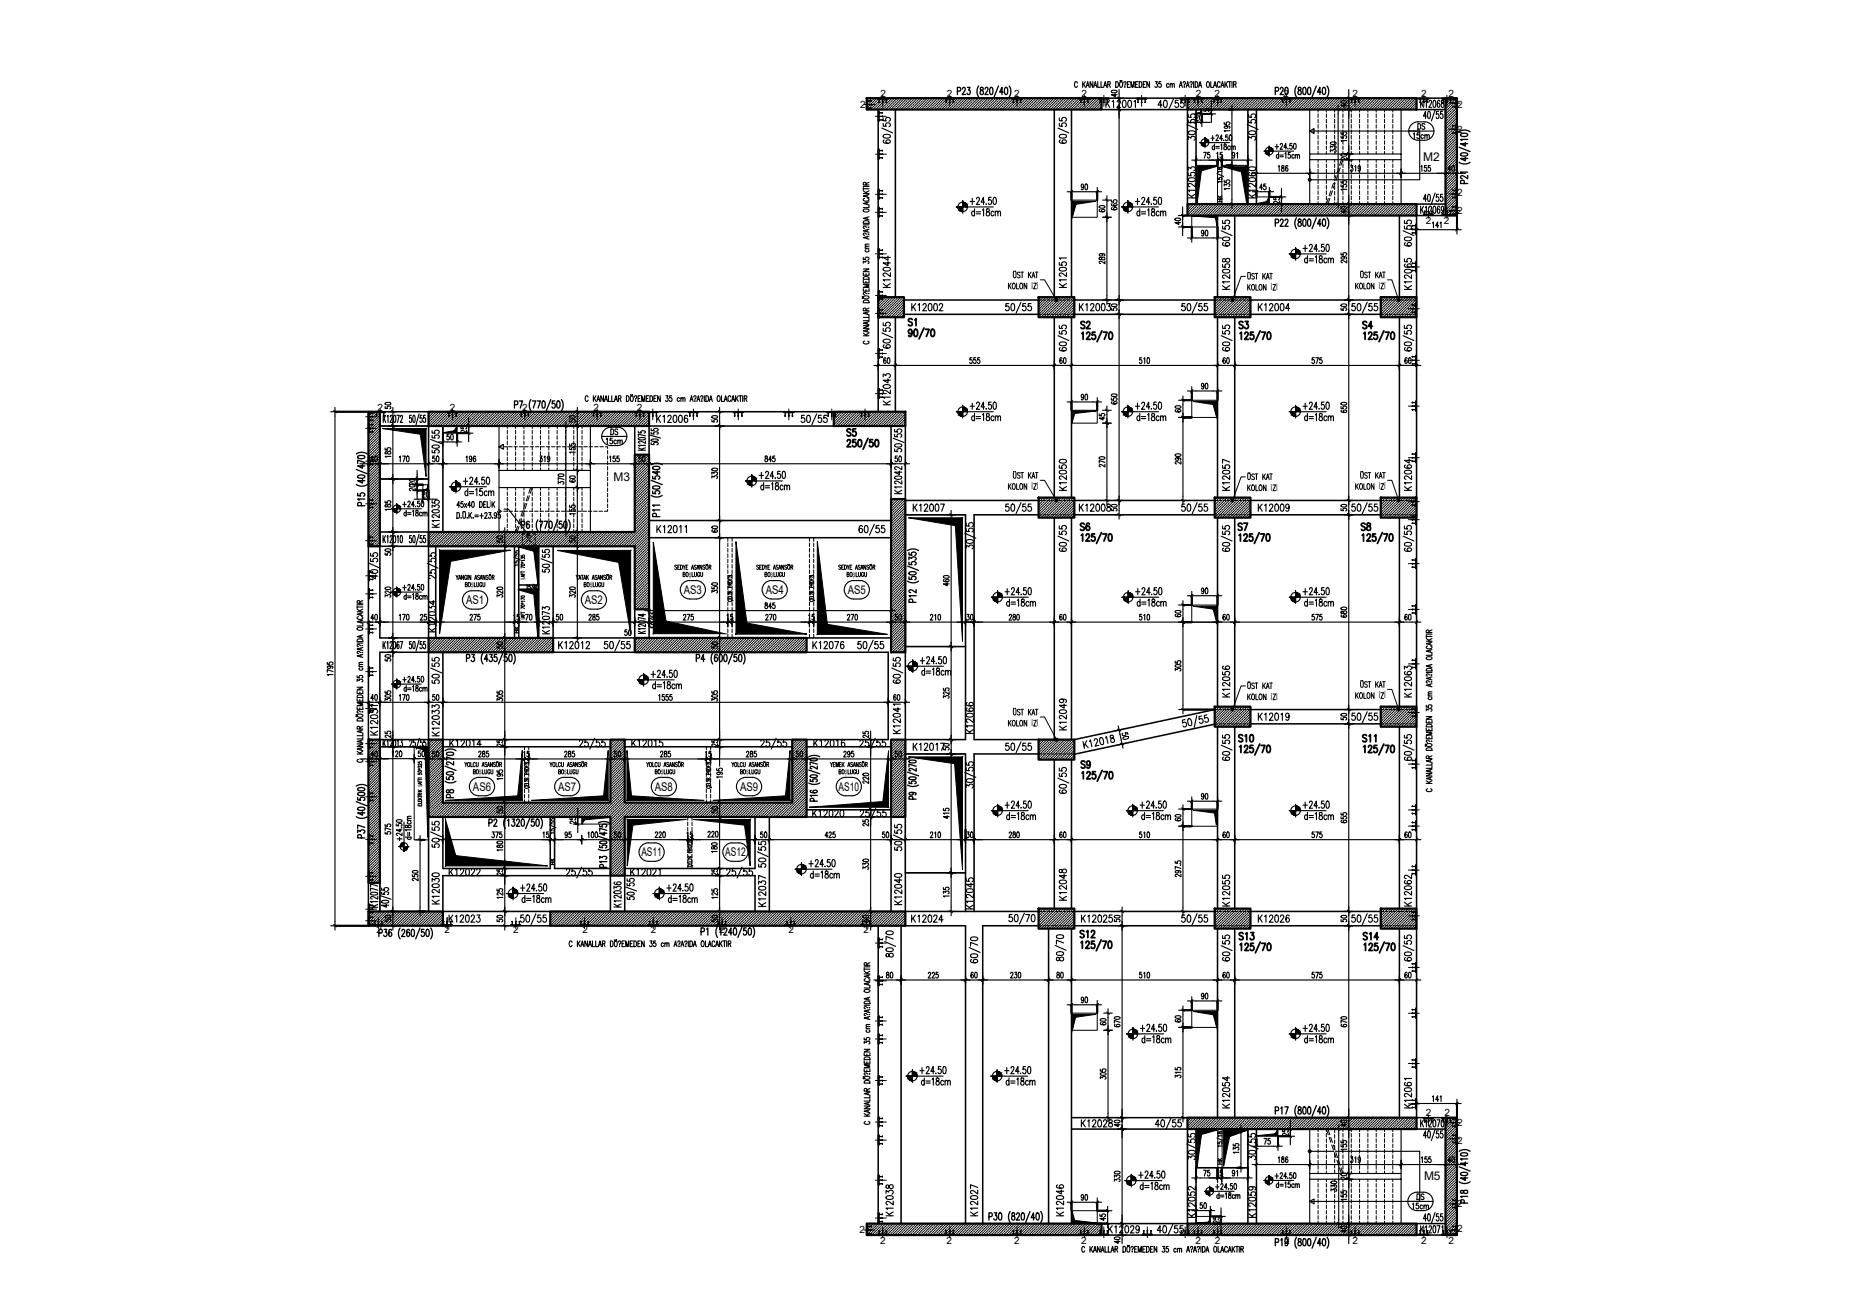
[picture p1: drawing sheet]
<svg xmlns="http://www.w3.org/2000/svg" width="420mm" height="297mm" viewBox="0 0 420 297" stroke-linecap="round" stroke-linejoin="round" font-family="sans-serif">
<defs><g id="words">
<g font-size="4.9">
<text x="204.3" y="74.8">S1</text>
<text x="243.4" y="75.5">S2</text>
<text x="279" y="75.5">S3</text>
<text x="306.9" y="75.5">S4</text>
<text x="190.5" y="99.8">S5</text>
<text x="243.1" y="121">S6</text>
<text x="278.7" y="121">S7</text>
<text x="306.6" y="121">S8</text>
<text x="243.1" y="213.1">S12</text>
</g>
<g font-size="4.4">
<text x="137.2" y="99.5">DS</text>
<text x="279" y="168.6">S10</text>
<text x="306.9" y="168.6">S11</text>
<text x="243.4" y="174.6">S9</text>
<text x="279" y="213.4">S13</text>
<text x="306.9" y="213.4">S14</text>
<text x="319.3" y="272.3">DS</text>
</g>
<g font-size="4">
<text x="319.3" y="30.3">DS</text>
<text x="277.3" y="46.9" transform="rotate(-90 277.3 46.9)">HK</text>
<text x="118.5" y="144.3" transform="rotate(-90 118.5 144.3)">HK</text>
<text x="126.6" y="196.5" transform="rotate(-90 126.6 196.5)">HK</text>
<text x="277.3" y="264.2" transform="rotate(-90 277.3 264.2)">HK</text>
</g>
<g font-size="2.7">
<text x="321.4" y="36.4">M2</text>
<text x="138.6" y="108.6">M3</text>
<text x="105.3" y="136.5">AS1</text>
<text x="132.1" y="136.5">AS2</text>
<text x="154.5" y="134.2">AS3</text>
<text x="173" y="134.2">AS4</text>
<text x="191.5" y="134.2">AS5</text>
<text x="106.8" y="178.6">AS6</text>
<text x="126.1" y="178.6">AS7</text>
<text x="147.9" y="178.6">AS8</text>
<text x="167.2" y="178.6">AS9</text>
<text x="189.4" y="178.6">AS10</text>
<text x="144.9" y="193.4">AS11</text>
<text x="163.8" y="193.4">AS12</text>
<text x="321.7" y="266.6">M5</text>
</g>
<g font-size="2.3">
<text x="198.9" y="21.8">2</text>
<text x="213.9" y="21.8">2</text>
<text x="229.1" y="21.8">2</text>
<text x="244.3" y="21.8">2</text>
<text x="270.1" y="21.8">2</text>
<text x="274.4" y="21.8">2</text>
<text x="289.9" y="21.8">2</text>
<text x="305.6" y="21.8">2</text>
<text x="321" y="21.8">2</text>
<text x="327.2" y="21.8">2</text>
<text x="194.3" y="24.4">2</text>
<text x="329.2" y="24.3">2</text>
<text x="329.2" y="30.1">2</text>
<text x="329.2" y="44.4">2</text>
<text x="322.1" y="50.7">2</text>
<text x="326.2" y="50.7">2</text>
<text x="329.2" y="48.4">2</text>
<text x="85.2" y="92.8">2</text>
<text x="101.6" y="92.8">2</text>
<text x="117.9" y="92.8">2</text>
<text x="134.1" y="92.8">2</text>
<text x="143.8" y="92.8">2</text>
<text x="85" y="210.9">2</text>
<text x="100.4" y="210.9">2</text>
<text x="115.9" y="210.9">2</text>
<text x="131.6" y="210.9">2</text>
<text x="147" y="210.9">2</text>
<text x="162.5" y="210.9">2</text>
<text x="178.1" y="210.9">2</text>
<text x="195.1" y="210.9">2</text>
<text x="322.1" y="252.2">2</text>
<text x="326.3" y="252.2">2</text>
<text x="329.2" y="254.3">2</text>
<text x="329.2" y="258.3">2</text>
<text x="329.2" y="272.7">2</text>
<text x="194.1" y="278.6">2</text>
<text x="198.8" y="281">2</text>
<text x="213.8" y="281">2</text>
<text x="229.1" y="281">2</text>
<text x="244.2" y="281">2</text>
<text x="270" y="281">2</text>
<text x="274.4" y="281">2</text>
<text x="290.1" y="281">2</text>
<text x="305.5" y="281">2</text>
<text x="321" y="281">2</text>
<text x="327.2" y="281">2</text>
<text x="329.2" y="278.3">2</text>
</g>
<g font-size="1.8">
<text x="233" y="65.3">İ İ</text>
<text x="287.1" y="65.5">İ İ</text>
<text x="311.4" y="65.3">İ İ</text>
<text x="233" y="110.5">İ İ</text>
<text x="287.1" y="110.8">İ İ</text>
<text x="311.4" y="110.5">İ İ</text>
<text x="110.6" y="114.6">İ</text>
<text x="287.1" y="158.1">İ İ</text>
<text x="311.4" y="157.8">İ İ</text>
<text x="233" y="164">İ İ</text>
</g>
<g font-size="1.4">
<text x="155.6" y="130.3">Ş</text>
<text x="174.1" y="130.3">Ş</text>
<text x="192.6" y="130.3">Ş</text>
<text x="106.4" y="132.5">Ş</text>
<text x="133.2" y="132.5">Ş</text>
<text x="108.2" y="174.8">Ş</text>
<text x="127.4" y="174.8">Ş</text>
<text x="149.3" y="174.8">Ş</text>
<text x="168.5" y="174.8">Ş</text>
<text x="190.8" y="174.8">Ş</text>
</g>
<g font-size="1.1">
<text x="118.5" y="130.9" transform="rotate(-90 118.5 130.9)">Ş</text>
<text x="118.5" y="140.1" transform="rotate(-90 118.5 140.1)">Ş</text>
<text x="95.3" y="179.1" transform="rotate(-90 95.3 179.1)">İ</text>
<text x="95.3" y="177.8" transform="rotate(-90 95.3 177.8)">Ş</text>
</g>
</g></defs>
<!-- layer: XREF-NORMAL KATLAR KALIP$0$SAFTBOSLUGU -->
<g fill="none" stroke="#000" stroke-width=".23">
<path d="M270.2 37.4h4.8v8.7h-4.8zM270.2 24.8h1.3v.9h-1.3zM276 37.4h5.9v8.7h-5.9zM242 45.2h5.9v3.9h-5.9zM269.2 48.7h5.8v2.6h-5.8zM283.8 44.5h2.9v1.6h-2.9zM85.8 96.2h11v12h-11zM100 96.2h3.3v1.6h-3.3zM242 92.7h5.9v2.9h-5.9zM269.2 90.4h5.8v3.9h-5.8zM95.5 109.5h1.3v1.3h-1.3zM204.5 116.3h13.6v29.7h-13.6z"/>
<path d="M269.2 136.7h5.8v3.8h-5.8zM85.8 168.7h11v37.2h-11zM93.6 168.7h3.2v21h-3.2zM204.5 170.3h13.6v26.9h-13.6zM131.4 184.5h6.5v1.6h-6.5zM269.2 182.8h5.8v3.8h-5.8zM242 228.9h5.9v3.8h-5.9zM269.2 228.2h5.8v3.9h-5.8zM270.2 255h4.9v8.8h-4.9zM276.1 255h5.8v8.8h-5.8zM283.8 255h4.9v1.7h-4.9zM242 273.5h5.9v2.9h-5.9z"/>
<path d="M270.2 274.8h3.2v1.6h-3.2z"/>
</g>
<!-- layer: XREF-NORMAL KATLAR KALIP$0$KIRIS1 -->
<g fill="none" stroke="#000" stroke-width=".35">
<path d="M198.4 24.8v42.3M202.3 24.8v42.3M238.2 24.8v42.3M242 24.8v42.3M248.8 24.8h19.4v21.3M248.8 22.2h19.4M270.2 24.8v21.3M281.9 24.8v21.3M283.8 24.8v21.3M320 24.8h6.5M320 22.2h6.5M275 48.7v18.4"/>
<path d="M278.9 48.7v18.4M316.1 48.7v18.4M320 46.1h6.5M326.5 48.7h-6.5v18.4M198.4 71.7v21.3M202.3 71.7v21.3M204.2 71h30.4M204.2 67.8h30.4M238.2 71.7v40.7M242 71.7v40.7M242.7 71h31.7M242.7 67.8h31.7"/>
<path d="M275 71.7v40.7M278.9 71.7v40.7M282.5 71h29.4M282.5 67.8h29.4M316.1 71.7v40.7M320 71.7v40.7M85.8 96.2h11v24h-11M85.8 93h11M100 96.2v24M143.4 96.2v6.5M146.6 93h41.7M188.3 96.2h-41.7v6.5"/>
<path d="M201.3 96.2v16.5M204.5 96.2v16.5M146.6 117.6h54.7M204.5 116.3h13.6v50.8h-13.6v-19.8M204.5 113h30.1M234.6 116.3h-14.6v50.8h14.6M238.2 116.9v50.2M242 116.9v50.2M242.7 116.3h31.7M242.7 113h31.7M275 116.9v42.7M278.9 116.9v42.7"/>
<path d="M282.5 116.3h29.4M282.5 113h29.4M316.1 116.9v42.7M320 116.9v42.7M83.2 123.4v43.7M85.8 123.4h11v20.7h-11zM98.4 123.4v20.7M116.2 123.4v20.7M117.2 123.4v20.7M117.2 132.1h4.5M117.2 133.1h4.5M121.7 123.4v20.7"/>
<path d="M124.9 123.4v20.7h18.5v-6.5M146.6 121.5h54.7M146.6 137.6v6.5M85.8 147.3h11v19.8h-11zM100 147.3v19.8h37.9M124.9 147.3h18.5M182.2 147.3h18.4v19.8h-18.4M182.2 144.1h19.1M85.8 168.7h11M100 168.7h37.9M141.1 168.7h37.9M141.1 167.1h37.9"/>
<path d="M182.2 168.7h19.1M204.5 170.3h13.6v35.6M234.6 170.3h-14.6v35.6M238.2 171.6v33.6M242 171.6v33.6M274.4 163.6l-31.7 6.8M274.4 160.3l-31.7 6.8M275 164.2v41M278.9 164.2v41M282.5 163.5h29.4M282.5 160.3h29.4M316.1 164.2v41"/>
<path d="M320 164.2v41M83.2 199.4v6.5M85.8 199.4v6.5M96.8 184.5v21.4M100 184.5v11.7h24.3v-11.7M125.3 184.5v11.7h12.6M137.9 197.8h-37.9v8.1h24.3M137.9 197.2v8.7M141.1 197.2v8.7M141.1 197.8h29.5v8.1M170.6 184.5v11.7h-29.5M173.8 184.5v21.4"/>
<path d="M182.2 184.5h19.1v21.4M182.2 182.9h19.1M204.5 184.5v21.4h30.1M100 209.1h24.3M198.4 209.1v67.3M203.5 209.1v67.3M204.5 209.1h13.6v67.3M234.6 209.1h-12.6v67.3M236.9 209.8v66.6M242 209.8v66.6M242.7 209.1h31.7M242.7 205.9h31.7"/>
<path d="M275 209.8v42.7M278.9 209.8v42.7M282.5 209.1h29.4M282.5 205.9h29.4M316.1 209.8v42.7M320 209.8v42.7h6.5M242 255h26.2v21.4h-19.4M242 252.5h26.2M270.2 255v21.4M281.9 255v21.4M283.8 255v21.4M320 255h6.5"/>
<path d="M248.8 279h19.4M320 279h6.5M320 276.4h6.5"/>
</g>
<!-- layer: XREF-NORMAL KATLAR KALIP$0$KIRISNO -->
<g fill="none" stroke="#000" stroke-width=".25">
<path d="M249.8 22.6v1.7M250.1 23.3l.6 1M250.7 22.6l-.9 1.1M251.2 23l.3-.4v1.7M252.3 23l.3-.4h.2l.3 .4-.2 .5-.6 .8h.8M253.7 22.7l.3-.1a1.06 1.06 0 0 1 0 1.7h-.1a1.18 1.18 0 0 1-.2-1.6zM254.9 22.7l.3-.1a1.06 1.06 0 0 1 0 1.7h-.1a1.2 1.2 0 0 1-.2-1.6zM256.2 23l.3-.4v1.7M268.4 39v.7h.7a.48 .48 0 0 1 0-.7 .48 .48 0 0 1 .7 .1 .48 .48 0 0 1-.1 .7M268.4 38.4v-.7l.6 .4a.48 .48 0 0 1 .8-.4 .48 .48 0 0 1-.1 .8M282.1 37.9l.6-.2a.7 .7 0 0 1 1 .5 1.06 1.06 0 0 1-1.7 0zM282.3 39l-.3 .3a.96 .96 0 0 0 1.7 0 .46 .46 0 0 0-.7-.4 .46 .46 0 0 0-.1 .8h.2"/>
<path d="M320.9 22.6v1.7M321.2 23.3l.4 1M321.6 22.6l-.7 1.1M322 23l.2-.4v1.7M322.8 23l.1-.2a.33 .33 0 0 1 .4 0 .33 .33 0 0 1 0 .5l-.5 1h.6M323.8 22.7l.3-.1 .2 .4v1l-.2 .3-.4-.3zM325.2 22.9l-.3-.3a1.15 1.15 0 0 0 .1 1.7 .48 .48 0 0 0 .3-.6 .48 .48 0 0 0-.5-.4l-.1 .4M325.6 22.7v.5a.55 .55 0 0 1 .6 .5 .55 .55 0 0 1-.4 .6 .61 .61 0 0 1-.2-.7 .61 .61 0 0 1 .5-.4v-.5zM200.6 59.1v.9l-1.1-.6h1.6M200.6 57.8v1l-1.1-.6h1.6M239.3 59.3v.6h.7a.48 .48 0 0 1 0-.7 .48 .48 0 0 1 .7 .1 .48 .48 0 0 1-.1 .7M240.9 58.3h-1.6l.3 .3"/>
<path d="M268.4 44.7h1.6M268.4 43.8l1.1 .9M268.5 40.3l.6-.2a.7 .7 0 0 1 .9 .5 1.05 1.05 0 0 1-1.6 0zM270 43h-1.6l.3 .3M270 41.4v.8l-.7-.6-.6-.2-.2 .2-.1 .3 .4 .3M270 43.8l-.9 .6M276.2 59.7v.6l.7 .1a.48 .48 0 0 1 0-.7 .48 .48 0 0 1 .7 .1 .48 .48 0 0 1-.1 .7M276.2 58.5a.43 .43 0 0 0 .2 .7l.3-.1a.59 .59 0 0 1 .4-.7 .59 .59 0 0 1 .7 .3 .52 .52 0 0 1-.6 .6 .52 .52 0 0 1-.4-.7l-.2-.2zM282 44.7h1.7M282 43.8l1.1 .9M282.1 40.3l.6-.2a.7 .7 0 0 1 1 .5 1.06 1.06 0 0 1-1.7 0zM283.7 43h-1.7l.4 .3"/>
<path d="M283.7 41.4v.8l-.8-.6-.5-.2-.4 .3v.2l.4 .3M283.7 43.8l-1 .6M317.2 58.5v.6l.7 .1a.48 .48 0 0 1 .1-.7 .48 .48 0 0 1 .7 0 .48 .48 0 0 1-.2 .7M317.5 59.7l-.3 .3a.95 .95 0 0 0 1.7 0 .48 .48 0 0 0-.6-.4 .48 .48 0 0 0-.4 .6l.4 .2M320.9 46.6v1.6M321.2 47.3l.4 .9M321.6 46.6l-.7 1.1M322 46.9l.2-.3v1.6M322.8 47l.2-.4 .3 .1v.5l-.5 1h.6M323.8 46.7l.3-.1 .2 .3v1l-.2 .3-.4-.3zM325.2 46.8l-.3-.2a1.15 1.15 0 0 0 .1 1.6 .57 .57 0 0 0-.1-1l-.2 .5M326.1 47.1l-.1 .4a.47 .47 0 0 1-.5-.4 .47 .47 0 0 1 .3-.5 1.07 1.07 0 0 1 0 1.6l-.2-.2"/>
<path d="M199.5 64.9h1.6M199.5 64.1l1.1 .8M199.6 60.6l.6-.2a.71 .71 0 0 1 .9 .5 1.08 1.08 0 0 1-1.6 0zM201.1 63.2h-1.6l.3 .3M201.1 61.6v.9l-.7-.6-.6-.2-.3 .2v.3l.4 .2M201.1 64.1l-.9 .5M206 68.6v1.6M206.8 68.6l-.8 1.1M207.4 68.9l.3-.3v1.6M208.5 69l.2-.4 .4 .1 .1 .2-.1 .5-.7 .8h.9M209.9 68.7l.3-.1a1.06 1.06 0 0 1 0 1.6h-.2a1.19 1.19 0 0 1-.1-1.5zM211.1 68.7l.3-.1a1.06 1.06 0 0 1 0 1.6h-.1a1.21 1.21 0 0 1-.2-1.5z"/>
<path d="M212.2 69l.2-.4h.3l.2 .3-.1 .5-.7 .8h.9M239.3 64.9h1.6M239.3 64.1l1.1 .8M239.4 60.6l.6-.2a.7 .7 0 0 1 .9 .5 1.08 1.08 0 0 1-1.6 0zM240.9 63.2h-1.6l.3 .3M240.9 61.6v.9l-.8-.6-.5-.2-.3 .2v.3l.4 .2M240.9 64.1l-.9 .5M243.8 68.6v1.6M244.1 69.3l.6 .9M244.7 68.6l-.9 1.1M245.3 68.9l.3-.3v1.6M246.4 69l.2-.4 .4 .1 .1 .2-.2 .5-.6 .8h.9"/>
<path d="M247.7 68.7l.3-.1a1.06 1.06 0 0 1 0 1.6h-.1a1.19 1.19 0 0 1-.2-1.5zM249 68.7l.3-.1a1.06 1.06 0 0 1 0 1.6h-.2a1.19 1.19 0 0 1-.1-1.5zM250.1 68.6h.7l-.4 .6a.48 .48 0 0 1 .4 .7 .48 .48 0 0 1-.8 0M276.2 65.4h1.6M276.2 64.5l1 .9M276.2 61l.7-.2a.76 .76 0 0 1 .9 .4v.1a1.06 1.06 0 0 1-1.6 0zM277.8 63.7h-1.6l.3 .3M277.8 62.1v.8l-.8-.6-.5-.2-.3 .3v.2l.4 .3M277.8 64.5l-.9 .6M284.2 68.6v1.6M284.6 69.3l.5 .9M285.1 68.6l-.9 1.1"/>
<path d="M285.7 68.9l.3-.3v1.6M286.8 69l.2-.4h.3l.2 .3-.2 .5-.6 .8h.9M288.1 68.7l.3-.1a1.06 1.06 0 0 1 0 1.6h-.1a1.21 1.21 0 0 1-.2-1.5zM289.4 68.7l.3-.1a1.06 1.06 0 0 1 0 1.6h-.2a1.19 1.19 0 0 1-.1-1.5zM291.3 69.7h-.9l.6-1.1v1.6M317.2 65.4h1.7M317.2 64.5l1.1 .9M317.3 61l.6-.2a.68 .68 0 0 1 1 .5 1.05 1.05 0 0 1-1.7 0zM318.9 63.7h-1.7l.4 .3M318.9 62.1v.8l-.8-.6-.5-.2-.3 .1-.1 .4 .4 .3M318.9 64.5l-1 .6M86.6 93.8v1.6"/>
<path d="M86.8 94.5l.3 .9M87.1 93.8l-.5 1.1M87.5 94.1l.2-.3v1.6M88.1 94.2l.1-.3 .3-.1 .1 .5-.5 1.1h.5M89 93.9l.1-.1a1.21 1.21 0 0 1 0 1.6l-.2-.7zM89.7 93.8h.5l-.4 1.6M90.5 94.2l.1-.4 .2 .1 .1 .4-.5 1.1h.6M144.2 97.4v.4h.6a.5 .5 0 0 1 .3-.6 .5 .5 0 0 1 .6 .2l.1 .2-.3 .2M144.3 99l.8-.2 .7 .3a1.2 1.2 0 0 1-1.6 0zM145.8 99.6v.5l-1-.4-.6 .1 .1 .2 .3 .1M145.8 98.5l-1.6-.4v.5M148.3 93.8v1.6"/>
<path d="M148.7 94.5l.5 .9M149.2 93.8l-.9 1.1M149.8 94.1l.3-.3v1.6M150.9 94.2l.2-.4 .4 .1 .1 .2-.2 .6-.6 .7h.9M152.2 93.9l.3-.1a1.06 1.06 0 0 1 0 1.6h-.1a1.19 1.19 0 0 1-.2-1.5zM153.5 93.9l.3-.1a1.06 1.06 0 0 1 0 1.6h-.2a1.19 1.19 0 0 1-.1-1.5zM155.3 94l-.4-.2a.97 .97 0 0 0 .1 1.6 .48 .48 0 0 0 .4-.6 .48 .48 0 0 0-.7-.3l-.1 .4M199.5 85.1v-.6l.6 .3a.48 .48 0 0 1 .8-.4 .48 .48 0 0 1-.1 .9M199.5 91.4h1.6M199.5 90.6l1.1 .8M199.6 87.1l.6-.2a.71 .71 0 0 1 .9 .5 1.06 1.06 0 0 1-1.6 0zM200.6 85.6v.9l-1.1-.6h1.6"/>
<path d="M201.1 89.7h-1.6l.3 .3M201.1 88.1v.9l-.7-.6-.6-.2-.2 .1-.1 .4 .4 .2M201.1 90.6l-.9 .5M97.6 114.7v-.6l.6 .3a.45 .45 0 0 1 .7-.4 .45 .45 0 0 1 0 .8M97.6 113.1v.5l.7 .1a.46 .46 0 0 1 .4-.8 .46 .46 0 0 1 .4 .8h-.2M97.6 119.1h1.6M97.6 118.3l1.1 .8M97.7 115.3l1.2-.1 .3 .1v.2l-.3 .3h-1l-.3-.3zM99.2 117.6h-1.6l.3 .3M99.2 116.2v.7l-1-.6a.35 .35 0 0 0-.5 .1 .35 .35 0 0 0 .2 .5h.1M99.2 118.3l-.9 .5M144.2 101.7h1.6"/>
<path d="M144.2 101.2l1.1 .5M145.8 100.6h-1.6l.3 .2M145.8 101.2l-.9 .3M148.4 118.7v1.6M148.7 119.4l.6 .9M149.3 118.7l-.9 1.1M149.8 119l.3-.3v1.6M150.9 119.1l.3-.4h.2l.3 .3-.2 .6-.6 .7h.8M152.3 118.8l.3-.1a1.06 1.06 0 0 1 0 1.6h-.1a1.18 1.18 0 0 1-.2-1.5zM153.5 119l.3-.3v1.6M154.7 119l.4-.3v1.6M202.1 111.5h1.6"/>
<path d="M202.1 110.8l1.1 .7M202.2 107.7l1.2-.1 .3 .3-.3 .3h-1l-.3-.3zM203.2 106.4v.8l-1.1-.5h1.6M203.7 110h-1.6l.3 .3M203.7 108.6v.8l-1-.7a.36 .36 0 0 0-.6 .1 .36 .36 0 0 0 .4 .5M203.7 105.4v.7l-1-.6a.35 .35 0 0 0-.5 .1 .35 .35 0 0 0 .2 .5h.1M203.7 110.8l-.9 .4M206.3 113.9v1.6M206.6 114.6l.6 .9M207.2 113.9l-.9 1M207.7 114.2l.3-.3v1.6M208.8 114.2l.3-.3h.3l.2 .3-.2 .5-.6 .8h.8"/>
<path d="M210.2 113.9h.3a1.06 1.06 0 0 1 0 1.6h-.1a1.19 1.19 0 0 1-.2-1.6zM211.4 113.9h.3a1.06 1.06 0 0 1 0 1.6h-.1a1.19 1.19 0 0 1-.2-1.6zM212.5 113.9h.8l-.6 1.6M239.3 105.1v.6l.7 .1a.48 .48 0 0 1 0-.7 .48 .48 0 0 1 .7 .1 .48 .48 0 0 1-.1 .7M239.3 110.8h1.6M239.3 109.9l1.1 .9M239.4 106.4l.6-.2a.76 .76 0 0 1 .9 .4v.1a1.06 1.06 0 0 1-1.6 0zM239.4 103.9l.6-.1a.7 .7 0 0 1 .9 .4 1.06 1.06 0 0 1-1.6 0zM240.9 109h-1.6l.3 .4M240.9 107.4v.9l-.8-.6-.5-.2-.3 .3v.2l.4 .3M240.9 109.9l-.9 .6M243.8 113.9v1.6"/>
<path d="M244.1 114.6l.6 .9M244.7 113.9l-.9 1M245.3 114.2l.3-.3v1.6M246.4 114.2l.2-.3h.4l.1 .3-.2 .5-.6 .8h.9M247.7 113.9h.3a1.06 1.06 0 0 1 0 1.6h-.1a1.19 1.19 0 0 1-.2-1.6zM249 113.9h.3a1.06 1.06 0 0 1 0 1.6h-.2a1.19 1.19 0 0 1-.1-1.6zM250.1 113.9v.5a.59 .59 0 0 1 .7 .4 .59 .59 0 0 1-.3 .7 .52 .52 0 0 1-.5-.6 .52 .52 0 0 1 .6-.4l.2-.4a.44 .44 0 0 0-.7-.2zM276.2 105.1v.6l.7 .1a.48 .48 0 0 1 0-.7 .48 .48 0 0 1 .7 .1 .48 .48 0 0 1-.1 .7M276.2 110.8h1.6M276.2 109.9l1 .9M276.2 106.4l.7-.2a.76 .76 0 0 1 .9 .4v.1a1.06 1.06 0 0 1-1.6 0zM277.8 109h-1.6l.3 .4"/>
<path d="M277.8 107.4v.9l-.8-.6-.5-.2-.3 .3v.2l.4 .3M277.8 104.4l-1.6-.6v.8M277.8 109.9l-.9 .6M284.2 113.9v1.6M284.6 114.6l.5 .9M285.1 113.9l-.9 1M285.7 114.2l.3-.3v1.6M286.8 114.2l.2-.3h.3l.2 .3-.2 .5-.6 .8h.9M288.1 113.9h.3a1.06 1.06 0 0 1 0 1.6h-.1a1.21 1.21 0 0 1-.2-1.6zM289.4 113.9h.3a1.06 1.06 0 0 1 0 1.6h-.2a1.19 1.19 0 0 1-.1-1.6zM291.2 114.4l-.2 .4a.43 .43 0 0 1-.6-.5 .43 .43 0 0 1 .7-.2l.1 .3a.78 .78 0 0 1-.5 1.1l-.2-.3M317.2 110.8h1.7"/>
<path d="M317.2 109.9l1.1 .9M317.3 106.4l.6-.2a.68 .68 0 0 1 1 .5 1.05 1.05 0 0 1-1.7 0zM317.5 105l-.3 .4a.95 .95 0 0 0 1.7 0 .48 .48 0 0 0-.6-.4 .48 .48 0 0 0-.4 .6l.4 .2M318.3 103.7v.9l-1.1-.6h1.7M318.9 109h-1.7l.4 .4M318.9 107.4v.9l-.8-.6-.5-.2-.4 .3v.2l.4 .3M318.9 109.9l-1 .6M86.5 121v1.6M86.7 121.7l.4 .9M87.1 121l-.6 1.1M87.4 121.3l.2-.3v1.6M88.1 121.4l.1-.3 .2-.1 .1 .6-.4 1h.5"/>
<path d="M89 121.1l.1-.1a1.21 1.21 0 0 1 0 1.6l-.3-.7zM89.7 121.3l.2-.3v1.6M90.5 121.1l.1-.1a1.21 1.21 0 0 1 0 1.6l-.2-.7zM96.8 137.7v-.7l.6 .4a.48 .48 0 0 1 .8-.4 .48 .48 0 0 1-.1 .8M96.9 138.4l.6-.2a.77 .77 0 0 1 .9 .3v.2a1.06 1.06 0 0 1-1.6 0zM97.9 135.6v1l-1.1-.7h1.6M98.4 139.4v.9l-.7-.7-.6-.1-.2 .1-.1 .4 .4 .2M122.5 137.7v-.6l.6 .3a.46 .46 0 0 1 .7-.3 .46 .46 0 0 1 .2 .6l-.2 .1M122.6 139.3l1.2-.1 .3 .4-.3 .3h-1l-.3-.3zM124.1 138.6l-1.6-.5v.8M145.3 138.7v.5l-1.1-.4h1.6M145.8 139.9l-1.6-.4v.5"/>
<path d="M85.3 159.4h-1.6l.3 .3M86.5 144.9v1.6M86.7 145.6l.4 .9M87.1 144.9l-.6 1.1M87.4 145.2l.2-.3v1.6M88.1 145.3l.2-.4 .2 .1v.5l-.4 1h.5M89 145l.1-.1a1.2 1.2 0 0 1 0 1.6l-.3-.7zM90.1 145.1l-.1-.2a1.25 1.25 0 0 0-.1 1.6 .64 .64 0 0 0 0-1l-.2 .5M90.4 144.9h.5l-.4 1.6M96.8 142.7h1.6M96.8 141.9l1.1 .8M97.6 159.9v-.7l.6 .4a.48 .48 0 0 1 .8-.4 .48 .48 0 0 1-.1 .8"/>
<path d="M98.4 141h-1.6l.3 .3M98.4 141.9l-.9 .5M122.5 143.2h1.6M122.5 142.4l1.1 .8M124.1 141.7h-1.6l.3 .2M124.1 140.3v.7l-1-.6a.35 .35 0 0 0-.5 .1 .35 .35 0 0 0 .2 .5h.1M124.1 142.4l-.9 .5M126.2 144.9v1.6M126.5 145.6l.6 .9M127.1 144.9l-.9 1.1M127.6 145.2l.3-.3v1.6M128.7 145.3l.3-.4h.2l.3 .3-.2 .6-.6 .7h.8"/>
<path d="M130.1 145l.3-.1a1.06 1.06 0 0 1 0 1.6h-.1a1.21 1.21 0 0 1-.2-1.5zM131.3 145.2l.3-.3v1.6M132.4 145.3l.3-.4 .3 .1 .1 .2-.1 .6-.6 .7h.8M144.2 143.1h1.6M144.2 142.6l1.1 .5M144.3 140.4l.8-.2 .7 .3a1.2 1.2 0 0 1-1.6 0zM145.8 142h-1.6l.3 .2M145.8 141v.5l-1-.4-.6 .1 .1 .2 .3 .1M145.8 142.6l-.9 .3M183.6 144.9v1.6M183.9 145.6l.6 .9M184.5 144.9l-.9 1.1"/>
<path d="M185 145.2l.4-.3v1.6M186.2 145.3l.2-.4 .4 .1 .1 .2-.2 .6-.6 .7h.9M187.5 145l.3-.1a1.06 1.06 0 0 1 0 1.6h-.1a1.19 1.19 0 0 1-.2-1.5zM188.6 144.9h.8l-.6 1.6M190.6 145.1l-.4-.2a.96 .96 0 0 0 .1 1.6 .48 .48 0 0 0 .3-.6 .48 .48 0 0 0-.6-.3l-.1 .4M202.9 159.8v1l-1.1-.6h1.6M203.4 159.1h-1.6l.3 .3M218.5 160l-.2 .3a.97 .97 0 0 0 1.6 0 .46 .46 0 0 0-.7-.4 .46 .46 0 0 0-.1 .7l.2 .1M218.5 158.7l-.2 .4a.96 .96 0 0 0 1.6-.1 .46 .46 0 0 0-.7-.4 .46 .46 0 0 0-.1 .8l.2 .1M239.8 157.9l.4 .2a.43 .43 0 0 1-.5 .6 .43 .43 0 0 1-.2-.7l.3-.1a.76 .76 0 0 1 1.1 .5l-.2 .3M240.4 159v1l-1.1-.7h1.6M276.2 151.8v.6h.7a.48 .48 0 0 1 0-.7 .48 .48 0 0 1 .7 .1 .48 .48 0 0 1-.1 .7"/>
<path d="M276.2 157.4h1.6M276.2 156.6l1 .8M276.2 153.1l.7-.2a.76 .76 0 0 1 .9 .4v.1a1.06 1.06 0 0 1-1.6 0zM276.4 150.5l-.2 .4a.97 .97 0 0 0 1.6-.1 .48 .48 0 0 0-.6-.4 .48 .48 0 0 0-.3 .6l.3 .2M277.8 155.7h-1.6l.3 .3M277.8 154.1v.9l-.8-.6-.5-.2-.3 .2v.3l.4 .2M277.8 156.6l-.9 .5M317.2 151.2v-.7l.7 .4a.47 .47 0 0 1 .7-.5 .47 .47 0 0 1-.1 .9M317.2 157.4h1.7M317.2 156.6l1.1 .8M317.3 153.1l.6-.2a.68 .68 0 0 1 1 .5 1.05 1.05 0 0 1-1.7 0zM317.5 151.7l-.3 .4a.95 .95 0 0 0 1.7-.1 .48 .48 0 0 0-.6-.3 .48 .48 0 0 0-.4 .6l.4 .1"/>
<path d="M318.9 155.7h-1.7l.4 .3M318.9 154.1v.9l-.8-.6-.5-.2-.4 .2v.3l.4 .2M318.9 156.6l-1 .5M83.7 161v-.7l.6 .4a.48 .48 0 0 1 .7-.4 .48 .48 0 0 1 0 .8M83.7 166h1.6M83.7 165.2l1.1 .8M83.8 161.6l.6-.1a.7 .7 0 0 1 .9 .5 1.06 1.06 0 0 1-1.6 0zM85.3 164.3h-1.6l.3 .3M85.3 162.7v.9l-.7-.7-.6-.1-.3 .2v.3l.4 .2M85.3 165.2l-.9 .5M86.5 167.1v1.6M86.7 167.8l.4 .9"/>
<path d="M87.1 167.1l-.6 1M87.4 167.4l.2-.3v1.6M88.1 167.5l.1-.4h.2l.2 .6-.5 1h.5M89 167.1h.1a1.18 1.18 0 0 1 0 1.6l-.2-.7zM89.7 167.4l.2-.3v1.6M90.5 167.1h.4l-.2 .6a.55 .55 0 0 1 .2 .5 .55 .55 0 0 1-.3 .5l-.2-.3M97.6 161.2v-.7l.6 .3a.47 .47 0 0 1 .8-.3 .47 .47 0 0 1-.1 .8M97.6 166.2h1.6M97.6 165.3l1.1 .9M97.7 161.8l.6-.2a.7 .7 0 0 1 .9 .5 1.06 1.06 0 0 1-1.6 0zM99.2 164.5h-1.6l.3 .3M99.2 162.9v.8l-.7-.6-.6-.2-.3 .3v.2l.4 .3"/>
<path d="M99.2 165.3l-.9 .6M101.6 167.1v1.6M101.9 167.8l.6 .9M102.5 167.1l-.9 1M103 167.4l.4-.3v1.6M104.2 167.5l.2-.4h.2l.3 .3-.2 .5-.6 .8h.9M105.5 167.1h.3a1.06 1.06 0 0 1 0 1.6h-.1a1.18 1.18 0 0 1-.2-1.6zM106.7 167.4l.4-.3v1.6M108.7 168.1h-.9l.6-1v1.6M142.7 167.1v1.6M143 167.8l.6 .9M143.6 167.1l-.9 1"/>
<path d="M144.1 167.4l.4-.3v1.6M145.3 167.5l.2-.4h.2l.3 .3-.2 .5-.6 .8h.9M146.6 167.1h.3a1.06 1.06 0 0 1 0 1.6h-.1a1.18 1.18 0 0 1-.2-1.6zM147.8 167.4l.3-.3v1.6M149.6 167.1h-.6l-.1 .7a.48 .48 0 0 1 .7 0 .48 .48 0 0 1 0 .7 .48 .48 0 0 1-.7-.1M183.8 167.1v1.6M184.2 167.8l.5 .9M184.7 167.1l-.9 1M185.3 167.4l.3-.3v1.6M186.4 167.5l.2-.4h.3l.2 .3-.2 .5-.6 .8h.9M187.7 167.1h.3a1.06 1.06 0 0 1 0 1.6h-.1a1.2 1.2 0 0 1-.2-1.6zM189 167.4l.3-.3v1.6"/>
<path d="M190.8 167.3l-.4-.2a.97 .97 0 0 0 .1 1.6 .48 .48 0 0 0 .3-.6 .48 .48 0 0 0-.6-.3l-.1 .3M201.8 165.7h1.6M201.8 164.8l1.1 .9M201.8 161.3l.7-.2a.7 .7 0 0 1 .9 .5 1.05 1.05 0 0 1-1.6 0zM203.4 164h-1.6l.3 .3M203.4 162.4v.8l-.8-.6-.5-.2-.3 .3v.2l.4 .3M203.4 164.8l-.9 .6M206.3 167.9v1.6M206.6 168.6l.6 .9M207.2 167.9l-.9 1.1M207.7 168.2l.3-.3v1.6M208.8 168.3l.3-.4 .3 .1 .2 .2-.2 .5-.6 .8h.8"/>
<path d="M210.2 168l.3-.1a1.06 1.06 0 0 1 0 1.6h-.1a1.19 1.19 0 0 1-.2-1.5zM211.4 168.2l.3-.3v1.6M212.5 167.9h.8l-.6 1.6M218.3 165.7h1.6M218.3 164.8l1 .9M218.3 161.3l.7-.2a.7 .7 0 0 1 .9 .5 1.06 1.06 0 0 1-1.6 0zM219.9 164h-1.6l.3 .3M219.9 162.4v.8l-.8-.6-.5-.2-.3 .3v.2l.4 .2M219.9 164.8l-.9 .6M239.3 164.9h1.6M239.3 164l1.1 .9M239.4 160.5l.6-.2a.76 .76 0 0 1 .9 .4v.1a1.06 1.06 0 0 1-1.6 0z"/>
<path d="M240.9 163.1h-1.6l.3 .4M240.9 161.6v.8l-.8-.6-.5-.2-.2 .1-.1 .4 .4 .3M240.9 164l-.9 .6M244.6 167.5l.4 1.6M245.1 168.1l.7 .8M245.5 167.3l-.6 1.2M246.1 167.5l.2-.4 .4 1.6M247.2 167.3l.1-.4 .3-.1 .3 .3-.1 .6-.4 .8 .8-.1M248.4 166.7l.3-.1a1.06 1.06 0 0 1 .4 1.6h-.1a1.21 1.21 0 0 1-.6-1.5zM249.7 166.7l.2-.4 .4 1.6M250.8 166.2l.1 .5a.59 .59 0 0 1 .7 .2 .59 .59 0 0 1-.1 .8 .51 .51 0 0 1-.7-.4 .51 .51 0 0 1 .6-.6l.1-.4a.43 .43 0 0 0-.7-.1zM284.2 161.1v1.6"/>
<path d="M284.6 161.8l.5 .9M285.1 161.1l-.9 1.1M285.7 161.4l.3-.3v1.6M286.8 161.5l.2-.4h.3l.2 .3-.2 .5-.6 .8h.9M288.1 161.2l.3-.1a1.06 1.06 0 0 1 0 1.6h-.1a1.21 1.21 0 0 1-.2-1.5zM289.4 161.4l.3-.3v1.6M291.2 161.6l-.2 .4a.43 .43 0 0 1-.6-.5 .43 .43 0 0 1 .7-.2l.1 .3a.78 .78 0 0 1-.5 1.1l-.2-.2M97.6 199.1v-.6l.6 .3a.48 .48 0 0 1 .8-.4 .48 .48 0 0 1-.1 .9M97.7 199.8l.6-.2a.7 .7 0 0 1 .9 .5 1.06 1.06 0 0 1-1.6 0zM97.7 197.4l.6-.2a.7 .7 0 0 1 .9 .5 1.06 1.06 0 0 1-1.6 0zM101.5 196.2v1.6M101.8 196.9l.5 .9"/>
<path d="M102.3 196.2l-.8 1.1M102.9 196.5l.3-.3v1.6M104 196.6l.2-.4h.3l.2 .3-.1 .5-.7 .8h.9M105.4 196.3l.3-.1a1.06 1.06 0 0 1 0 1.6h-.2a1.21 1.21 0 0 1-.1-1.5zM106.5 196.6l.2-.4h.3l.2 .3-.2 .5-.6 .8h.9M107.7 196.6l.3-.4 .3 .1 .1 .2-.1 .5-.7 .8h.9M138.9 199.2l-.2 .3a1.09 1.09 0 0 0 1.6 0 .48 .48 0 0 0-.5-.3 .48 .48 0 0 0-.4 .5l.4 .1M142.5 196.2v1.6M142.8 196.9l.5 .9M143.3 196.2l-.8 1.1M143.9 196.5l.3-.3v1.6M145 196.6l.2-.4 .4 .1 .1 .2-.2 .5-.6 .8h.9"/>
<path d="M146.3 196.3l.4-.1a1.06 1.06 0 0 1 0 1.6h-.2a1.19 1.19 0 0 1-.2-1.5zM147.5 196.6l.2-.4 .4 .1 .1 .2-.2 .5-.6 .8h.9M148.8 196.5l.3-.3v1.6M171.4 199.7v-.7l.6 .4a.48 .48 0 0 1 .7-.4 .48 .48 0 0 1 0 .8M173 198.3l-1.6-.6v.9M183.6 182.9v1.6M183.9 183.6l.6 .9M184.5 182.9l-.9 1.1M185 183.2l.3-.3v1.6M186.1 183.3l.3-.4h.2l.3 .3-.2 .6-.6 .7h.8M187.5 183l.3-.1a1.06 1.06 0 0 1 0 1.6h-.1a1.21 1.21 0 0 1-.2-1.5zM188.6 183.3l.2-.4 .4 .1 .1 .2-.2 .6-.6 .7h.9"/>
<path d="M189.9 183l.3-.1a1.06 1.06 0 0 1 0 1.6h-.1a1.19 1.19 0 0 1-.2-1.5zM202.2 200l.6-.2a.7 .7 0 0 1 .9 .5 1.06 1.06 0 0 1-1.6 0zM202.2 197.5l.6-.2a.7 .7 0 0 1 .9 .5 1.06 1.06 0 0 1-1.6 0zM203.2 198.5v.9l-1.1-.6h1.6M218.3 198.4v.6l.7 .1a.48 .48 0 0 1 0-.7 .48 .48 0 0 1 .7 .1 .48 .48 0 0 1-.1 .6M219.3 199.5v.9l-1-.6h1.6M239.4 199l.6-.2a.7 .7 0 0 1 .9 .5 1.08 1.08 0 0 1-1.6 0zM239.4 196.4a.44 .44 0 0 0 .1 .7h.3a.59 .59 0 0 1 .4-.7 .59 .59 0 0 1 .7 .2 .52 .52 0 0 1-.5 .6 .52 .52 0 0 1-.5-.6l-.2-.2zM240.4 197.5v.9l-1.1-.6h1.6M276.2 199v.6l.7 .1a.48 .48 0 0 1 0-.7 .48 .48 0 0 1 .7 0 .48 .48 0 0 1-.1 .7M276.2 197.8v.6h.7a.48 .48 0 0 1 0-.7 .48 .48 0 0 1 .7 .1 .48 .48 0 0 1-.1 .7M317.5 198.9l-.3 .4a.95 .95 0 0 0 1.7-.1 .48 .48 0 0 0-.6-.3 .48 .48 0 0 0-.4 .6l.4 .2"/>
<path d="M318.9 197.6v.9l-.8-.6-.5-.2-.3 .1-.1 .4 .4 .2M83.7 205h1.6M83.7 204.3l1.1 .7M83.8 201.7l1.2-.1 .3 .3-.3 .2h-1l-.3-.2zM85.3 203.7h-1.6l.3 .2M85.3 202.5v.6l-1-.5h-.4l-.2 .3 .4 .2M85.3 201.1l-1.6-.5v.7M85.3 200.1l-1.6-.4v.6M85.3 204.3l-.9 .4M97.6 204.2h1.6M97.6 203.3l1.1 .9M99.2 202.5h-1.6l.3 .3"/>
<path d="M99.2 200.9v.8l-.7-.6-.6-.2-.3 .3v.2l.4 .3M99.2 203.3l-.9 .6M101.5 206.7v1.6M101.8 207.4l.5 .9M102.3 206.7l-.8 1.1M102.9 207l.3-.3v1.6M104 207.1l.2-.4 .4 .1 .1 .2-.2 .5-.6 .8h.9M105.3 206.8l.3-.1a1.06 1.06 0 0 1 0 1.6h-.1a1.21 1.21 0 0 1-.2-1.5zM106.4 207.1l.3-.4h.2l.3 .3-.2 .5-.6 .8h.8M107.7 206.7h.7l-.4 .6a.48 .48 0 0 1 .4 .7 .48 .48 0 0 1-.8 0M138.7 200.8v-.6l.6 .3a.48 .48 0 0 1 .6-.3 .48 .48 0 0 1 .3 .6l-.2 .1M138.7 204.9h1.6"/>
<path d="M138.7 204.2l1.1 .7M138.8 201.3l1.2-.1 .3 .4-.3 .2h-1l-.3-.2zM140.3 203.5h-1.6l.3 .2M140.3 202.2v.7l-1-.6a.33 .33 0 0 0-.5 0 .33 .33 0 0 0 .2 .5h.1M140.3 204.2l-.9 .4M171.4 204.8h1.6M171.4 203.9l1 .9M171.4 200.4l.7-.2a.72 .72 0 0 1 .9 .5 1.06 1.06 0 0 1-1.6 0zM173 203h-1.6l.3 .3M173 201.4v.9l-.8-.6-.5-.2-.3 .2v.3l.3 .2M173 203.9l-.9 .6M202.1 204.3h1.6"/>
<path d="M202.1 203.5l1.1 .8M203.7 202.6h-1.6l.3 .3M203.7 201v.9l-.8-.6-.5-.2-.3 .2v.3l.4 .2M203.7 203.5l-.9 .5M205.9 206.7v1.6M206.2 207.4l.6 .9M206.8 206.7l-.9 1.1M207.3 207l.4-.3v1.6M208.5 207.1l.2-.4h.2l.3 .3-.2 .5-.6 .8h.9M209.8 206.8l.3-.1a1.06 1.06 0 0 1 0 1.6h-.1a1.18 1.18 0 0 1-.2-1.5zM210.9 207.1l.3-.4h.2l.3 .3-.2 .5-.6 .8h.8M213 207.8h-.9l.6-1.1v1.6"/>
<path d="M218.3 205.3h1.6M218.3 204.4l1 .9M218.3 200.9l.7-.1a.7 .7 0 0 1 .9 .4 1.06 1.06 0 0 1-1.6 0zM219.9 203.6h-1.6l.3 .3M219.9 202v.8l-.8-.6-.5-.2-.3 .3v.2l.4 .3M219.9 204.4l-.9 .6M239.3 203.3h1.6M239.3 202.5l1.1 .8M240.9 201.6h-1.6l.3 .3M240.9 200v.9l-.8-.6-.5-.2-.3 .2v.3l.4 .2M240.9 202.5l-.9 .5M244.3 206.7v1.6"/>
<path d="M244.6 207.4l.6 .9M245.2 206.7l-.9 1.1M245.7 207l.3-.3v1.6M246.8 207.1l.3-.4 .3 .1 .2 .2-.2 .5-.6 .8h.8M248.2 206.8l.3-.1a1.06 1.06 0 0 1 0 1.6h-.1a1.21 1.21 0 0 1-.2-1.5zM249.3 207.1l.2-.4h.3l.2 .3-.1 .5-.7 .8h.9M251.2 206.7h-.6l-.1 .7a.48 .48 0 0 1 .7 0 .48 .48 0 0 1-.1 .7 .48 .48 0 0 1-.6-.1M276.2 204.7h1.6M276.2 203.8l1 .9M276.2 200.3l.7-.2a.7 .7 0 0 1 .9 .5 1.06 1.06 0 0 1-1.6 0zM277.8 202.9h-1.6l.3 .3M277.8 201.3v.9l-.8-.6-.5-.2-.3 .2v.3l.4 .2"/>
<path d="M277.8 203.8l-.9 .6M284.2 206.7v1.6M284.6 207.4l.5 .9M285.1 206.7l-.9 1.1M285.7 207l.3-.3v1.6M286.8 207.1l.2-.4h.3l.2 .3-.2 .5-.6 .8h.9M288.1 206.8l.3-.1a1.06 1.06 0 0 1 0 1.6h-.1a1.21 1.21 0 0 1-.2-1.5zM289.2 207.1l.3-.4h.2l.3 .3-.2 .5-.6 .8h.8M291.2 206.9l-.4-.2a.96 .96 0 0 0 .1 1.6 .48 .48 0 0 0 .4-.6 .48 .48 0 0 0-.6-.3l-.2 .4M317.2 204.7h1.7M317.2 203.8l1.1 .9M317.3 200.3l.6-.2a.7 .7 0 0 1 1 .5 1.05 1.05 0 0 1-1.7 0z"/>
<path d="M318.9 202.9h-1.7l.4 .3M318.9 201.3v.9l-.8-.6-.5-.2-.4 .2v.3l.4 .2M318.9 203.8l-1 .6M244.3 252.9v1.7M244.6 253.6l.5 1M245.1 252.9l-.8 1.1M245.7 253.3l.3-.4v1.7M246.8 253.3l.2-.4 .4 .1 .1 .3-.1 .5-.7 .8h.9M248.2 253l.3-.1a1.05 1.05 0 0 1 0 1.7h-.2a1.21 1.21 0 0 1-.1-1.6zM249.3 253.3l.2-.4 .4 .1 .1 .3-.2 .5-.6 .8h.9M250.6 253v.5a.59 .59 0 0 1 .6 .3 .59 .59 0 0 1-.2 .8 .51 .51 0 0 1-.6-.6 .51 .51 0 0 1 .7-.4l.1-.3v-.3zM276.2 244.6v.6l.7 .1a.48 .48 0 0 1 0-.7 .48 .48 0 0 1 .7 .1 .48 .48 0 0 1-.1 .6"/>
<path d="M276.2 250.3h1.6M276.2 249.4l1 .9M276.2 245.9l.7-.2a.7 .7 0 0 1 .9 .5 1.08 1.08 0 0 1-1.6 0zM277.2 243.2v.9l-1-.6h1.6M277.8 248.5h-1.6l.3 .4M277.8 246.9v.9l-.8-.6-.5-.2-.3 .2v.3l.4 .2M277.8 249.4l-.9 .6M317.2 250.3h1.7M317.2 249.4l1.1 .9M317.3 245.9l.6-.2a.7 .7 0 0 1 1 .5 1.07 1.07 0 0 1-1.7 0zM317.5 244.5l-.3 .4a.95 .95 0 0 0 1.7-.1 .48 .48 0 0 0-.6-.3 .48 .48 0 0 0-.4 .6l.4 .2M318.9 248.5h-1.7l.4 .4"/>
<path d="M318.9 246.9v.9l-.8-.6-.5-.2-.4 .2v.3l.4 .2M318.9 243.6h-1.7l.4 .3M318.9 249.4l-1 .6M320.9 252.9v1.7M321.2 253.6l.4 1M321.6 252.9l-.7 1.1M322 253.3l.2-.4v1.7M322.8 253.3l.1-.2a.33 .33 0 0 1 .4 0 .33 .33 0 0 1 0 .5l-.5 1h.6M323.8 253l.3-.1 .2 .4v1l-.2 .3-.4-.3zM324.6 252.9h.7l-.5 1.7M325.7 253l.2-.1 .2 .4v1l-.2 .3-.3-.3zM200.2 269.6v-.7l.6 .4a.48 .48 0 0 1 .7-.4 .48 .48 0 0 1 0 .8"/>
<path d="M200.2 274.6h1.6M200.2 273.8l1 .8M200.2 270.3l.6-.2a.7 .7 0 0 1 1 .5 1.06 1.06 0 0 1-1.6 0zM200.2 267.7a.43 .43 0 0 0 .2 .7l.3-.1a.59 .59 0 0 1 .4-.6 .59 .59 0 0 1 .7 .2 .52 .52 0 0 1-.6 .6 .52 .52 0 0 1-.4-.6l-.3-.2zM201.8 272.9h-1.6l.3 .3M201.8 271.3v.9l-.8-.6-.5-.2-.3 .1v.4l.3 .2M201.8 273.8l-1 .5M219.2 274.6h1.7M219.2 273.8l1.1 .8M219.3 270.3l.6-.2a.7 .7 0 0 1 1 .5 1.06 1.06 0 0 1-1.7 0zM220.9 272.9h-1.7l.3 .3M220.9 271.3v.9l-.8-.6-.6-.2-.2 .1-.1 .4 .4 .2"/>
<path d="M220.9 268.8v.9l-.8-.6-.6-.2-.3 .3v.2l.4 .2M220.9 268.2l-1.7-.6v.9M220.9 273.8l-1 .5M238.6 274.6h1.7M238.6 273.8l1.1 .8M238.7 270.3l.6-.2a.7 .7 0 0 1 1 .5 1.06 1.06 0 0 1-1.7 0zM238.9 267.7l-.3 .3a.97 .97 0 0 0 1.7 0 .48 .48 0 0 0-.6-.4 .48 .48 0 0 0-.4 .6l.4 .2M239.7 268.8v.9l-1.1-.6h1.7M240.3 272.9h-1.7l.4 .3M240.3 271.3v.9l-.8-.6-.5-.2-.3 .1-.1 .4 .4 .2M240.3 273.8l-1 .5M250.4 276.9v1.6"/>
<path d="M250.7 277.6l.6 .9M251.3 276.9l-.9 1.1M251.8 277.2l.3-.3v1.6M252.9 277.3l.3-.4 .3 .1 .2 .2-.2 .5-.6 .8h.8M254.3 277l.3-.1a1.06 1.06 0 0 1 0 1.6h-.1a1.19 1.19 0 0 1-.2-1.5zM255.4 277.3l.2-.4 .4 .1 .1 .2-.2 .5-.6 .8h.9M257.4 277.4l-.2 .4a.43 .43 0 0 1-.6-.5 .43 .43 0 0 1 .7-.2l.1 .3a.78 .78 0 0 1-.5 1.1l-.3-.2M268.4 269.3v.6l.7 .1a.48 .48 0 0 1 0-.7 .48 .48 0 0 1 .7 .1 .48 .48 0 0 1-.1 .7M268.4 275h1.6M268.4 274.1l1.1 .9M268.5 270.6l.6-.2a.7 .7 0 0 1 .9 .5 1.05 1.05 0 0 1-1.6 0zM270 273.3h-1.6l.3 .3"/>
<path d="M270 271.7v.8l-.7-.6-.6-.2-.2 .2-.1 .3 .4 .3M270 268v.8l-.7-.6-.6-.2-.2 .2-.1 .3 .4 .3M270 274.1l-.9 .6M282 269.3v.6l.7 .1a.48 .48 0 0 1 .1-.7 .48 .48 0 0 1 .7 .1 .48 .48 0 0 1-.1 .7M282 275h1.7M282 274.1l1.1 .9M282.1 270.6l.6-.2a.7 .7 0 0 1 1 .5 1.06 1.06 0 0 1-1.7 0zM282.6 268l.4 .2a.44 .44 0 0 1-.5 .6 .44 .44 0 0 1-.2-.7l.3-.1a.78 .78 0 0 1 1.1 .5l-.3 .3M283.7 273.3h-1.7l.4 .3M283.7 271.7v.8l-.8-.6-.5-.2-.4 .3v.2l.4 .3M283.7 274.1l-1 .6M320.9 276.9v1.6"/>
<path d="M321.2 277.6l.4 .9M321.6 276.9l-.7 1.1M322 277.2l.2-.3v1.6M322.8 277.3l.2-.4 .3 .1v.5l-.5 1h.6M323.8 277l.3-.1 .2 .3v1l-.2 .3-.4-.3zM324.6 276.9h.7l-.5 1.6M325.7 277.2l.2-.3v1.6"/>
</g>
<!-- layer: XREF-NORMAL KATLAR KALIP$0$KIRISBOYUT -->
<g fill="none" stroke="#000" stroke-width=".25">
<path d="M199.2 28.9l2.5 1.1M199.5 27.9v.6l.7 .1a.49 .49 0 0 1 0-.7 .49 .49 0 0 1 .7 0 .49 .49 0 0 1 .1 .7h-.2M199.5 26.6v.7h.7a.48 .48 0 0 1 0-.7 .48 .48 0 0 1 .7 .1 .48 .48 0 0 1-.1 .7M199.6 30.5l.6-.2a.71 .71 0 0 1 .9 .5 1.06 1.06 0 0 1-1.6 0zM199.7 31.6l-.2 .4a.96 .96 0 0 0 1.6-.1 .48 .48 0 0 0-.6-.3 .48 .48 0 0 0-.3 .6l.4 .2M239 28.9l2.4 1.1M239.3 27.9v.6l.7 .1a.48 .48 0 0 1 0-.7 .48 .48 0 0 1 .7 0 .48 .48 0 0 1-.1 .7M239.3 26.6v.7h.7a.48 .48 0 0 1 0-.7 .48 .48 0 0 1 .7 .1 .48 .48 0 0 1-.1 .7M239.4 30.5l.6-.2a.7 .7 0 0 1 .9 .5 1.06 1.06 0 0 1-1.6 0zM239.5 31.6l-.2 .4a.96 .96 0 0 0 1.6-.1 .48 .48 0 0 0-.6-.3 .48 .48 0 0 0-.3 .6l.4 .2M262.5 23.7h-.9l.6-1.1v1.7M263 22.7l.3-.1a1.08 1.08 0 0 1 0 1.7h-.1a1.2 1.2 0 0 1-.2-1.6z"/>
<path d="M265.1 22.3l-1.1 2.5M266.1 22.6h-.6v.7a.48 .48 0 0 1 .7 .1 .48 .48 0 0 1-.1 .7 .48 .48 0 0 1-.7-.1M267.4 22.6h-.6l-.1 .7a.48 .48 0 0 1 .7 .1 .48 .48 0 0 1-.1 .7 .48 .48 0 0 1-.7-.1M268.1 28.1l2.5 1.1M268.4 31.5v-.7l.6 .4a.47 .47 0 0 1 .7-.4 .47 .47 0 0 1 0 .8M268.4 27.1v.6l.7 .1a.48 .48 0 0 1 0-.7 .48 .48 0 0 1 .7 0 .48 .48 0 0 1-.1 .7M268.4 25.9v.6h.7a.48 .48 0 0 1 0-.7 .48 .48 0 0 1 .7 .1 .48 .48 0 0 1-.1 .7M268.5 29.7l.6-.2a.7 .7 0 0 1 .9 .5 1.05 1.05 0 0 1-1.6 0zM281.7 28.1l2.5 1.1M282 31.5v-.7l.7 .4a.47 .47 0 0 1 .7-.4 .47 .47 0 0 1 0 .8M282 27.1v.6l.7 .1a.48 .48 0 0 1 .1-.7 .48 .48 0 0 1 .7 0 .48 .48 0 0 1-.1 .7M282 25.9v.6h.7a.48 .48 0 0 1 .1-.7 .48 .48 0 0 1 .7 .1 .48 .48 0 0 1-.1 .7"/>
<path d="M282.1 29.7l.6-.2a.7 .7 0 0 1 1 .5 1.06 1.06 0 0 1-1.7 0zM322.2 26.2h-.7l.5-1v1.6M322.6 25.2h.2l.3 .3v1l-.3 .3-.3-.3zM324.2 24.8l-.9 2.5M325 25.2h-.5v.6a.47 .47 0 0 1 .6 .4 .47 .47 0 0 1-.6 .5l-.1-.2M325.9 25.2h-.5v.6a.47 .47 0 0 1 .6 .4 .47 .47 0 0 1-.6 .5l-.1-.2M275.9 52.1l2.4 1.1M276.2 51.1v.6h.7a.48 .48 0 0 1 0-.6 .48 .48 0 0 1 .7 0 .48 .48 0 0 1-.1 .7M276.2 49.8v.6l.7 .1a.48 .48 0 0 1 0-.7 .48 .48 0 0 1 .7 .1 .48 .48 0 0 1-.1 .7M276.2 53.7l.7-.2a.7 .7 0 0 1 .9 .5 1.06 1.06 0 0 1-1.6 0zM276.4 54.8l-.2 .4a.96 .96 0 0 0 1.6-.1 .48 .48 0 0 0-.6-.3 .48 .48 0 0 0-.3 .6l.3 .2M316.9 52.1l2.5 1.1"/>
<path d="M317.2 51.1v.6h.7a.48 .48 0 0 1 .1-.7 .48 .48 0 0 1 .6 .1 .48 .48 0 0 1-.1 .7M317.2 49.8v.6l.7 .1a.48 .48 0 0 1 .1-.7 .48 .48 0 0 1 .7 .1 .48 .48 0 0 1-.2 .7M317.3 53.7l.6-.2a.7 .7 0 0 1 1 .5 1.05 1.05 0 0 1-1.7 0zM317.5 54.8l-.3 .4a.95 .95 0 0 0 1.7-.1 .48 .48 0 0 0-.6-.3 .48 .48 0 0 0-.4 .6l.4 .2M322.2 45h-.7l.5-1.1v1.6M322.6 44l.2-.1 .3 .3v1l-.3 .3-.3-.3zM324.2 43.6l-.9 2.4M325 43.9h-.5v.6a.47 .47 0 0 1 .6 .5 .47 .47 0 0 1-.6 .4l-.1-.2M325.9 43.9h-.5v.6a.47 .47 0 0 1 .6 .5 .47 .47 0 0 1-.6 .4l-.1-.2M199.2 75.2l2.5 1.1M199.5 74.1v.7h.7a.49 .49 0 0 1 0-.6 .49 .49 0 0 1 .7 0 .49 .49 0 0 1 .1 .6l-.2 .1M199.5 72.9v.6l.7 .1a.48 .48 0 0 1 0-.7 .48 .48 0 0 1 .7 .1 .48 .48 0 0 1-.1 .7"/>
<path d="M199.6 76.8l.6-.2a.71 .71 0 0 1 .9 .5 1.06 1.06 0 0 1-1.6 0zM199.7 77.9l-.2 .4a.97 .97 0 0 0 1.6-.1 .48 .48 0 0 0-.6-.3 .48 .48 0 0 0-.3 .6l.4 .1M227.9 68.6h-.7v.7a.48 .48 0 0 1 .7 0 .48 .48 0 0 1-.1 .7 .48 .48 0 0 1-.7-.1M228.5 68.7l.3-.1a1.06 1.06 0 0 1 0 1.6h-.1a1.22 1.22 0 0 1-.2-1.5zM230.6 68.3l-1.1 2.4M231.7 68.6h-.6l-.1 .7a.48 .48 0 0 1 .7 0 .48 .48 0 0 1-.1 .7 .48 .48 0 0 1-.7-.1M232.9 68.6h-.6l-.1 .7a.48 .48 0 0 1 .7 0 .48 .48 0 0 1 0 .7 .48 .48 0 0 1-.7-.1M239 75.8l2.4 1.1M239.3 74.8v.6l.7 .1a.48 .48 0 0 1 0-.7 .48 .48 0 0 1 .7 0 .48 .48 0 0 1-.1 .7M239.3 73.5v.7h.7a.48 .48 0 0 1 0-.7 .48 .48 0 0 1 .7 .1 .48 .48 0 0 1-.1 .7M239.4 77.4l.6-.2a.76 .76 0 0 1 .9 .4v.1a1.06 1.06 0 0 1-1.6 0zM239.5 78.5l-.2 .4a.96 .96 0 0 0 1.6-.1 .48 .48 0 0 0-.6-.3 .48 .48 0 0 0-.3 .6l.4 .2"/>
<path d="M267.6 68.6h-.6v.7a.48 .48 0 0 1 .7 0 .48 .48 0 0 1-.1 .7 .48 .48 0 0 1-.7-.1M268.3 68.7l.3-.1a1.06 1.06 0 0 1 0 1.6h-.1a1.21 1.21 0 0 1-.2-1.5zM270.4 68.3l-1.1 2.4M271.5 68.6h-.7v.7a.48 .48 0 0 1 .7 0 .48 .48 0 0 1-.1 .7 .48 .48 0 0 1-.7-.1M272.7 68.6h-.6l-.1 .7a.48 .48 0 0 1 .7 0 .48 .48 0 0 1-.1 .7 .48 .48 0 0 1-.6-.1M275.9 75.8l2.4 1.1M276.2 74.8v.6l.7 .1a.48 .48 0 0 1 0-.7 .48 .48 0 0 1 .7 0 .48 .48 0 0 1-.1 .7M276.2 73.5v.7h.7a.48 .48 0 0 1 0-.7 .48 .48 0 0 1 .7 .1 .48 .48 0 0 1-.1 .7M276.2 77.4l.7-.2a.76 .76 0 0 1 .9 .4v.1a1.06 1.06 0 0 1-1.6 0zM276.4 78.5l-.2 .4a.96 .96 0 0 0 1.6-.1 .48 .48 0 0 0-.6-.3 .48 .48 0 0 0-.3 .6l.3 .2M306.1 68.6h-.6l-.1 .7a.48 .48 0 0 1 .7 0 .48 .48 0 0 1-.1 .7 .48 .48 0 0 1-.7-.1M306.7 68.7l.4-.1a1.06 1.06 0 0 1 0 1.6h-.2a1.19 1.19 0 0 1-.2-1.5z"/>
<path d="M308.8 68.3l-1.1 2.4M309.9 68.6h-.6l-.1 .7a.48 .48 0 0 1 .7 0 .48 .48 0 0 1-.1 .7 .48 .48 0 0 1-.7-.1M311.1 68.6h-.6l-.1 .7a.48 .48 0 0 1 .7 0 .48 .48 0 0 1 0 .7 .48 .48 0 0 1-.7-.1M316.9 75.8l2.5 1.1M317.2 74.8v.6l.7 .1a.48 .48 0 0 1 .1-.7 .48 .48 0 0 1 .7 0 .48 .48 0 0 1-.2 .7M317.2 73.5v.7h.7a.48 .48 0 0 1 .1-.7 .48 .48 0 0 1 .7 .1 .48 .48 0 0 1-.2 .7M317.3 77.4l.6-.2a.68 .68 0 0 1 1 .5 1.05 1.05 0 0 1-1.7 0zM317.5 78.5l-.3 .4a.95 .95 0 0 0 1.7-.1 .48 .48 0 0 0-.6-.3 .48 .48 0 0 0-.4 .6l.4 .2M92.9 93.8h-.4v.6a.52 .52 0 0 1 .6 .4 .52 .52 0 0 1-.3 .6l-.3-.3M93.4 93.9l.1-.1a1.21 1.21 0 0 1 0 1.6l-.3-.7zM94.7 93.5l-.7 2.5M95.3 93.8h-.4v.6a.52 .52 0 0 1 .6 .4 .52 .52 0 0 1-.3 .6l-.4-.3"/>
<path d="M96.1 93.8h-.4v.6a.52 .52 0 0 1 .6 .4 .52 .52 0 0 1-.4 .6l-.3-.3M97.3 99.3l2.5 .9M97.6 98.4v.5l.7 .1a.5 .5 0 0 1 .3-.8 .5 .5 0 0 1 .6 .5l-.3 .3M97.6 97.3v.5l.7 .1a.5 .5 0 0 1 .3-.8 .5 .5 0 0 1 .6 .5l-.3 .3M146.8 98.3l2.4 .7M147.1 97.6v.4h.6a.5 .5 0 0 1 .3-.5 .5 .5 0 0 1 .6 .2l.1 .2-.3 .2M147.1 96.8v.4h.6a.51 .51 0 0 1 .4-.5 .51 .51 0 0 1 .6 .3l-.3 .3M147.2 99.3l.8-.1 .7 .2a1.16 1.16 0 0 1-1.6 0zM181.7 93.8h-.6l-.1 .7a.48 .48 0 0 1 .7 0 .48 .48 0 0 1 0 .7 .48 .48 0 0 1-.7-.1M182.4 93.9l.3-.1a1.06 1.06 0 0 1 0 1.6h-.1a1.23 1.23 0 0 1-.2-1.5zM184.5 93.5l-1.1 2.5M185.5 93.8h-.6l-.1 .7a.48 .48 0 0 1 .7 0 .48 .48 0 0 1 0 .7 .48 .48 0 0 1-.7-.1"/>
<path d="M186.8 93.8h-.7v.7a.48 .48 0 0 1 .7 0 .48 .48 0 0 1-.1 .7 .48 .48 0 0 1-.7-.1M201.8 99l2.4 1M202.1 98.1v.5h.6a.48 .48 0 0 1 .5-.6 .48 .48 0 0 1 .3 .7h-.1M202.1 97v.5h.6a.49 .49 0 0 1 .5-.6 .49 .49 0 0 1 .4 .6l-.2 .1M97.6 101.7v.5l.7 .1a.46 .46 0 0 1 .4-.7 .46 .46 0 0 1 .4 .7h-.2M97.7 100.7l.6-.2 .6 .1 .3 .3a1.04 1.04 0 0 1-1.6-.1zM147.1 100v.4h.6a.51 .51 0 0 1 .4-.6 .51 .51 0 0 1 .6 .4l-.3 .3M194.8 118.9l-.4-.2a.96 .96 0 0 0 .1 1.6 .48 .48 0 0 0 .4-.6 .48 .48 0 0 0-.7-.3l-.1 .4M195.4 118.8l.3-.1a1.06 1.06 0 0 1 0 1.6h-.1a1.2 1.2 0 0 1-.2-1.5zM197.5 118.4l-1.1 2.5M198.6 118.7h-.7v.7a.48 .48 0 0 1 .7 0 .48 .48 0 0 1-.1 .7 .48 .48 0 0 1-.7-.1M199.8 118.7h-.6l-.1 .7a.48 .48 0 0 1 .7 0 .48 .48 0 0 1-.1 .7 .48 .48 0 0 1-.6-.1"/>
<path d="M202.1 101.4v.6h.7a.46 .46 0 0 1 .4-.7 .46 .46 0 0 1 .3 .7l-.1 .1M202.2 100.4l.6-.2 .6 .1 .3 .4a1.04 1.04 0 0 1-1.6-.1zM218.3 119.4v.6l.7 .1a.48 .48 0 0 1 0-.7 .48 .48 0 0 1 .7 .1 .48 .48 0 0 1-.1 .6M218.3 118.2v.6l.7 .1a.48 .48 0 0 1 0-.7 .48 .48 0 0 1 .7 0 .48 .48 0 0 1-.1 .7M227.9 113.9h-.7v.7a.48 .48 0 0 1 .7 0 .48 .48 0 0 1-.1 .7 .48 .48 0 0 1-.7-.1M228.5 113.9h.3a1.06 1.06 0 0 1 0 1.6h-.1a1.23 1.23 0 0 1-.2-1.6zM230.6 113.6l-1.1 2.4M231.7 113.9h-.6l-.1 .7a.48 .48 0 0 1 .7 0 .48 .48 0 0 1-.1 .7 .48 .48 0 0 1-.7-.1M232.9 113.9h-.6l-.1 .7a.48 .48 0 0 1 .7 0 .48 .48 0 0 1 0 .7 .48 .48 0 0 1-.7-.1M239.3 118.8v.6l.7 .1a.48 .48 0 0 1 0-.7 .48 .48 0 0 1 .7 .1 .48 .48 0 0 1-.1 .7M267.6 113.9h-.6v.7a.48 .48 0 0 1 .7 0 .48 .48 0 0 1-.1 .7 .48 .48 0 0 1-.7-.1M268.3 113.9h.3a1.06 1.06 0 0 1 0 1.6h-.1a1.21 1.21 0 0 1-.2-1.6z"/>
<path d="M270.4 113.6l-1.1 2.4M271.5 113.9h-.7v.7a.48 .48 0 0 1 .7 0 .48 .48 0 0 1-.1 .7 .48 .48 0 0 1-.7-.1M272.7 113.9h-.6l-.1 .7a.48 .48 0 0 1 .7 0 .48 .48 0 0 1-.1 .7 .48 .48 0 0 1-.6-.1M276.2 118.8v.6l.7 .1a.48 .48 0 0 1 0-.7 .48 .48 0 0 1 .7 .1 .48 .48 0 0 1-.1 .7M306.1 113.9h-.6l-.1 .7a.48 .48 0 0 1 .7 0 .48 .48 0 0 1-.1 .7 .48 .48 0 0 1-.7-.1M306.7 113.9h.4a1.06 1.06 0 0 1 0 1.6h-.2a1.19 1.19 0 0 1-.2-1.6zM308.8 113.6l-1.1 2.4M309.9 113.9h-.6l-.1 .7a.48 .48 0 0 1 .7 0 .48 .48 0 0 1-.1 .7 .48 .48 0 0 1-.7-.1M311.1 113.9h-.6l-.1 .7a.48 .48 0 0 1 .7 0 .48 .48 0 0 1 0 .7 .48 .48 0 0 1-.7-.1M317.2 118.8v.6l.7 .1a.48 .48 0 0 1 .1-.7 .48 .48 0 0 1 .7 .1 .48 .48 0 0 1-.2 .7M83.4 127.2l2.5 1.2M83.7 126.2v.6l.7 .1a.48 .48 0 0 1 0-.7 .48 .48 0 0 1 .7 0 .48 .48 0 0 1-.1 .7"/>
<path d="M83.7 125v.6h.7a.48 .48 0 0 1 0-.7 .48 .48 0 0 1 .7 .1 .48 .48 0 0 1-.1 .7M83.8 128.8l.6-.1a.7 .7 0 0 1 .9 .5 1.06 1.06 0 0 1-1.6 0zM84.8 129.8v1l-1.1-.7h1.6M92.9 121h-.4v.6a.52 .52 0 0 1 .6 .4 .52 .52 0 0 1-.3 .6l-.3-.3M93.4 121.1l.1-.1a1.21 1.21 0 0 1 0 1.6l-.3-.7zM94.7 120.7l-.7 2.4M95.3 121h-.4v.6a.52 .52 0 0 1 .6 .4 .52 .52 0 0 1-.3 .6l-.4-.3M96.1 121h-.4v.6a.52 .52 0 0 1 .6 .4 .52 .52 0 0 1-.4 .6l-.3-.3M96.5 127.2l2.5 1.2M96.8 128.8v.6l.7 .1a.48 .48 0 0 1 0-.7 .48 .48 0 0 1 .7 0 .48 .48 0 0 1-.1 .7M96.8 126.2v.6l.7 .1a.48 .48 0 0 1 0-.7 .48 .48 0 0 1 .7 0 .48 .48 0 0 1-.1 .7M96.8 125v.6h.7a.48 .48 0 0 1 0-.7 .48 .48 0 0 1 .7 .1 .48 .48 0 0 1-.1 .7"/>
<path d="M98.4 129.9v.9l-.7-.7-.6-.1-.2 .1-.1 .3 .4 .3M122.2 126.2l2.5 1M122.5 128.6v.6h.7a.46 .46 0 0 1 .4-.7 .46 .46 0 0 1 .4 .7l-.2 .1M122.5 125.3v.5l.7 .1a.46 .46 0 0 1 .4-.7 .46 .46 0 0 1 .4 .7h-.2M122.5 124.2v.5l.7 .1a.46 .46 0 0 1 .4-.7 .46 .46 0 0 1 .4 .7h-.2M122.6 127.6l1.2-.1 .3 .4-.3 .2h-1l-.3-.2zM146.7 139.7l2.5 .7M147 139v.4h.6a.5 .5 0 0 1 .3-.5 .5 .5 0 0 1 .6 .2l.1 .2-.3 .2M147 138.2v.4h.6a.51 .51 0 0 1 .4-.5 .51 .51 0 0 1 .6 .3l-.3 .3M218 120.5l2.4 1.1M218.3 123.8v-.6l.6 .3a.48 .48 0 0 1 .7-.4 .48 .48 0 0 1 0 .9M218.3 122.1l.7-.2a.7 .7 0 0 1 .9 .5 1.06 1.06 0 0 1-1.6 0z"/>
<path d="M239 121.1l2.4 1.1M239.3 120.1v.6h.7a.48 .48 0 0 1 0-.7 .48 .48 0 0 1 .7 .1 .48 .48 0 0 1-.1 .7M239.4 122.7l.6-.2a.7 .7 0 0 1 .9 .5 1.06 1.06 0 0 1-1.6 0zM239.5 123.8l-.2 .4a.97 .97 0 0 0 1.6-.1 .48 .48 0 0 0-.6-.3 .48 .48 0 0 0-.3 .6l.4 .2M275.9 121.1l2.4 1.1M276.2 120.1v.6h.7a.48 .48 0 0 1 0-.7 .48 .48 0 0 1 .7 .1 .48 .48 0 0 1-.1 .7M276.2 122.7l.7-.2a.7 .7 0 0 1 .9 .5 1.06 1.06 0 0 1-1.6 0zM276.4 123.8l-.2 .4a.97 .97 0 0 0 1.6-.1 .48 .48 0 0 0-.6-.3 .48 .48 0 0 0-.3 .6l.3 .2M316.9 121.1l2.5 1.1M317.2 120.1v.6h.7a.48 .48 0 0 1 .1-.7 .48 .48 0 0 1 .7 .1 .48 .48 0 0 1-.2 .7M317.3 122.7l.6-.2a.7 .7 0 0 1 1 .5 1.05 1.05 0 0 1-1.7 0zM317.5 123.8l-.3 .4a.96 .96 0 0 0 1.7-.1 .48 .48 0 0 0-.6-.3 .48 .48 0 0 0-.4 .6l.4 .2"/>
<path d="M92.9 144.9h-.4v.6a.52 .52 0 0 1 .6 .4 .52 .52 0 0 1-.3 .6l-.3-.3M93.4 145l.1-.1a1.2 1.2 0 0 1 0 1.6l-.3-.7zM94.7 144.6l-.7 2.5M95.3 144.9h-.4v.6a.52 .52 0 0 1 .6 .4 .52 .52 0 0 1-.3 .6l-.4-.3M96.1 144.9h-.4v.6a.52 .52 0 0 1 .6 .4 .52 .52 0 0 1-.4 .6l-.3-.3M97.3 150.9l2.5 1.1M97.6 153.7v.6h.7a.48 .48 0 0 1 0-.6 .48 .48 0 0 1 .7 0 .48 .48 0 0 1-.1 .7M97.6 149.8v.7h.7a.48 .48 0 0 1 0-.7 .48 .48 0 0 1 .7 .1 .48 .48 0 0 1-.1 .7M97.6 148.6v.6l.7 .1a.48 .48 0 0 1 0-.7 .48 .48 0 0 1 .7 .1 .48 .48 0 0 1-.1 .7M97.7 152.5l.6-.2a.7 .7 0 0 1 .9 .5 1.06 1.06 0 0 1-1.6 0zM137.2 144.9h-.6l-.1 .7a.48 .48 0 0 1 .7 0 .48 .48 0 0 1 0 .7 .48 .48 0 0 1-.7-.1M137.9 145l.3-.1a1.06 1.06 0 0 1 0 1.6h-.1a1.21 1.21 0 0 1-.2-1.5z"/>
<path d="M140 144.6l-1.1 2.5M141 144.9h-.6v.7a.48 .48 0 0 1 .7 0 .48 .48 0 0 1-.1 .7 .48 .48 0 0 1-.7-.1M142.3 144.9h-.7v.7a.48 .48 0 0 1 .7 0 .48 .48 0 0 1-.1 .7 .48 .48 0 0 1-.7-.1M147 141.4v.4h.6a.51 .51 0 0 1 .4-.6 .51 .51 0 0 1 .6 .4l-.3 .3M147.1 140.7l1.2-.1 .3 .3-.3 .2h-1l-.3-.2zM194.5 144.9h-.6l-.1 .7a.48 .48 0 0 1 .7 0 .48 .48 0 0 1-.1 .7 .48 .48 0 0 1-.7-.1M195.1 145l.4-.1a1.06 1.06 0 0 1 0 1.6h-.2a1.19 1.19 0 0 1-.2-1.5zM197.2 144.6l-1.1 2.5M198.3 144.9h-.6l-.1 .7a.48 .48 0 0 1 .7 0 .48 .48 0 0 1-.1 .7 .48 .48 0 0 1-.7-.1M199.5 144.9h-.6l-.1 .7a.48 .48 0 0 1 .7 0 .48 .48 0 0 1 0 .7 .48 .48 0 0 1-.7-.1M201.5 150.9l2.4 1.1M201.8 149.8v.7h.7a.48 .48 0 0 1 0-.7 .48 .48 0 0 1 .7 .1 .48 .48 0 0 1-.1 .7"/>
<path d="M201.8 148.6v.6l.7 .1a.48 .48 0 0 1 0-.7 .48 .48 0 0 1 .7 .1 .48 .48 0 0 1-.1 .7M201.8 152.5l.7-.2a.7 .7 0 0 1 .9 .5 1.05 1.05 0 0 1-1.6 0zM202 153.6l-.2 .4a.95 .95 0 0 0 1.6-.1 .48 .48 0 0 0-.6-.3 .48 .48 0 0 0-.3 .6l.4 .1M92.6 167.5v-.4h.3l.1 .6-.5 1h.6M93.8 167.1h-.4v.6a.51 .51 0 0 1 .5 .4 .51 .51 0 0 1-.3 .6l-.3-.3M94.7 166.8l-.7 2.4M95.4 167.1h-.4v.6a.5 .5 0 0 1 .5 .3 .5 .5 0 0 1-.2 .6l-.2 .1-.2-.3M96.1 167.1h-.3v.6a.51 .51 0 0 1 .5 .4 .51 .51 0 0 1-.3 .6l-.3-.3M130.9 167.5l.2-.4h.3l.2 .3-.2 .5-.6 .8h.9M132.8 167.1h-.6l-.1 .7a.48 .48 0 0 1 .7 0 .48 .48 0 0 1-.1 .7 .48 .48 0 0 1-.6-.1M134.3 166.8l-1.1 2.4M135.4 167.1h-.6l-.1 .7a.48 .48 0 0 1 .7 0 .48 .48 0 0 1-.1 .7 .48 .48 0 0 1-.7-.1"/>
<path d="M136.6 167.1h-.6l-.1 .7a.48 .48 0 0 1 .7 0 .48 .48 0 0 1 0 .7 .48 .48 0 0 1-.7-.1M171.9 167.5l.2-.4h.3l.2 .3-.2 .5-.6 .8h.9M173.8 167.1h-.6l-.1 .7a.48 .48 0 0 1 .7 0 .48 .48 0 0 1-.1 .7 .48 .48 0 0 1-.7-.1M175.3 166.8l-1.1 2.4M176.4 167.1h-.6l-.1 .7a.48 .48 0 0 1 .7 0 .48 .48 0 0 1-.1 .7 .48 .48 0 0 1-.7-.1M177.6 167.1h-.6l-.1 .7a.48 .48 0 0 1 .7 0 .48 .48 0 0 1-.1 .7 .48 .48 0 0 1-.6-.1M194.2 167.5l.3-.4h.2l.3 .3-.2 .5-.6 .8h.8M196.2 167.1h-.7v.7a.48 .48 0 0 1 .7 0 .48 .48 0 0 1-.1 .7 .48 .48 0 0 1-.7-.1M197.7 166.8l-1.1 2.4M198.7 167.1h-.6v.7a.48 .48 0 0 1 .7 0 .48 .48 0 0 1-.1 .7 .48 .48 0 0 1-.7-.1M200 167.1h-.7v.7a.48 .48 0 0 1 .7 0 .48 .48 0 0 1-.1 .7 .48 .48 0 0 1-.7-.1M218 174.5l2.4 1.1"/>
<path d="M218.3 177.9v-.7l.6 .4a.48 .48 0 0 1 .7-.4 .48 .48 0 0 1 0 .8M218.3 173.4v.6l.7 .1a.48 .48 0 0 1 0-.7 .48 .48 0 0 1 .7 .1 .48 .48 0 0 1-.1 .7M218.3 172.2v.6l.7 .1a.48 .48 0 0 1 0-.7 .48 .48 0 0 1 .7 0 .48 .48 0 0 1-.1 .7M218.3 176.1l.7-.2a.7 .7 0 0 1 .9 .5 1.08 1.08 0 0 1-1.6 0zM227.9 167.9h-.7v.7a.48 .48 0 0 1 .7 0 .48 .48 0 0 1-.1 .7 .48 .48 0 0 1-.7-.1M228.5 168l.3-.1a1.06 1.06 0 0 1 0 1.6h-.1a1.23 1.23 0 0 1-.2-1.5zM230.6 167.6l-1.1 2.4M231.7 167.9h-.6l-.1 .7a.48 .48 0 0 1 .7 0 .48 .48 0 0 1-.1 .7 .48 .48 0 0 1-.7-.1M232.9 167.9h-.6l-.1 .7a.48 .48 0 0 1 .7 0 .48 .48 0 0 1 0 .7 .48 .48 0 0 1-.7-.1M239 175.8l2.4 1.1M239.3 174.7v.6l.7 .1a.48 .48 0 0 1 0-.7 .48 .48 0 0 1 .7 .1 .48 .48 0 0 1-.1 .7M239.3 173.5v.6l.7 .1a.48 .48 0 0 1 0-.7 .48 .48 0 0 1 .7 0 .48 .48 0 0 1-.1 .7"/>
<path d="M239.4 177.4l.6-.2a.7 .7 0 0 1 .9 .5 1.06 1.06 0 0 1-1.6 0zM239.5 178.5l-.2 .3a.97 .97 0 0 0 1.6 0 .46 .46 0 0 0-.7-.4 .46 .46 0 0 0-.1 .8h.3M267.7 162.5l-.6 .2 .1 .7a.48 .48 0 0 1 .7-.2 .48 .48 0 0 1 0 .7 .48 .48 0 0 1-.7 .1M268.4 162.5l.2-.2a1.05 1.05 0 0 1 .4 1.6h-.1a1.22 1.22 0 0 1-.5-1.4zM270.3 161.7l-.5 2.6M271.4 161.7l-.6 .2 .1 .7a.48 .48 0 0 1 .7-.2 .48 .48 0 0 1 .1 .7 .48 .48 0 0 1-.7 .1M272.6 161.5l-.6 .1 .1 .7a.48 .48 0 0 1 .7-.1 .48 .48 0 0 1 .1 .7 .48 .48 0 0 1-.7 0M275.9 168.3l2.4 1.1M276.2 167.3v.6l.7 .1a.48 .48 0 0 1 0-.7 .48 .48 0 0 1 .7 0 .48 .48 0 0 1-.1 .7M276.2 166v.7h.7a.48 .48 0 0 1 0-.7 .48 .48 0 0 1 .7 .1 .48 .48 0 0 1-.1 .7M276.2 169.9l.7-.2a.7 .7 0 0 1 .9 .5 1.06 1.06 0 0 1-1.6 0zM276.4 171l-.2 .4a.97 .97 0 0 0 1.6 0 .48 .48 0 0 0-.6-.4 .48 .48 0 0 0-.3 .6l.3 .2"/>
<path d="M306.1 161.1h-.6l-.1 .7a.48 .48 0 0 1 .7 0 .48 .48 0 0 1-.1 .7 .48 .48 0 0 1-.7-.1M306.7 161.2l.4-.1a1.06 1.06 0 0 1 0 1.6h-.2a1.19 1.19 0 0 1-.2-1.5zM308.8 160.8l-1.1 2.4M309.9 161.1h-.6l-.1 .7a.48 .48 0 0 1 .7 0 .48 .48 0 0 1-.1 .7 .48 .48 0 0 1-.7-.1M311.1 161.1h-.6l-.1 .7a.48 .48 0 0 1 .7 0 .48 .48 0 0 1 0 .7 .48 .48 0 0 1-.7-.1M316.9 168.3l2.5 1.1M317.2 167.3v.6l.7 .1a.48 .48 0 0 1 .1-.7 .48 .48 0 0 1 .7 0 .48 .48 0 0 1-.2 .7M317.2 166v.7h.7a.48 .48 0 0 1 .1-.7 .48 .48 0 0 1 .7 .1 .48 .48 0 0 1-.2 .7M317.3 169.9l.6-.2a.7 .7 0 0 1 1 .5 1.05 1.05 0 0 1-1.7 0zM317.5 171l-.3 .4a.96 .96 0 0 0 1.7 0 .48 .48 0 0 0-.6-.4 .48 .48 0 0 0-.4 .6l.4 .2M97.3 187.9l2.5 1.1M97.6 190.7v.6l.7 .1a.48 .48 0 0 1 0-.7 .48 .48 0 0 1 .7 .1 .48 .48 0 0 1-.1 .6"/>
<path d="M97.6 186.9v.6l.7 .1a.48 .48 0 0 1 0-.7 .48 .48 0 0 1 .7 0 .48 .48 0 0 1-.1 .7M97.6 185.6v.7h.7a.48 .48 0 0 1 0-.7 .48 .48 0 0 1 .7 .1 .48 .48 0 0 1-.1 .7M97.7 189.5l.6-.2a.7 .7 0 0 1 .9 .5 1.06 1.06 0 0 1-1.6 0zM128 196.6l.2-.4h.2l.3 .3-.2 .5-.6 .8h.9M129.9 196.2h-.7v.7a.5 .5 0 0 1 .7 0 .5 .5 0 0 1 0 .7 .5 .5 0 0 1-.7 0l-.1-.1M131.4 195.9l-1.1 2.4M132.5 196.2h-.7v.7a.48 .48 0 0 1 .7 0 .48 .48 0 0 1-.1 .7 .48 .48 0 0 1-.7-.1M133.7 196.2h-.6l-.1 .7a.5 .5 0 0 1 .7 0 .5 .5 0 0 1 0 .7 .5 .5 0 0 1-.7 0l-.1-.1M141.7 199.5v.5h.6a.48 .48 0 0 1 .4-.6 .48 .48 0 0 1 .5 .6l-.2 .1M141.7 198.5v.5h.6a.48 .48 0 0 1 .4-.6 .48 .48 0 0 1 .5 .6l-.2 .1M164.2 196.6l.2-.4h.3l.2 .3-.2 .5-.6 .8h.9M166.1 196.2h-.6l-.1 .7a.5 .5 0 0 1 .7 0 .5 .5 0 0 1 0 .7 .5 .5 0 0 1-.7 0l-.1-.1"/>
<path d="M167.6 195.9l-1.1 2.4M168.7 196.2h-.6l-.1 .7a.48 .48 0 0 1 .7 0 .48 .48 0 0 1-.1 .7 .48 .48 0 0 1-.7-.1M169.9 196.2h-.6l-.1 .7a.5 .5 0 0 1 .7 0 .5 .5 0 0 1 0 .7 .5 .5 0 0 1-.7 0v-.1M171.1 192.4l2.4 1.1M171.4 195.2v.6l.7 .1a.49 .49 0 0 1 0-.7 .49 .49 0 0 1 .7 0 .49 .49 0 0 1 0 .7h-.1M171.4 191.4v.6h.7a.5 .5 0 0 1 0-.6 .5 .5 0 0 1 .7 0 .5 .5 0 0 1 0 .6l-.1 .1M171.4 190.1v.6l.7 .1a.48 .48 0 0 1 0-.7 .48 .48 0 0 1 .7 .1 .48 .48 0 0 1-.1 .7M171.4 194l.7-.2a.71 .71 0 0 1 .9 .5 1.06 1.06 0 0 1-1.6 0zM194.3 183.3l.3-.4 .4 .1 .1 .2-.2 .6-.6 .7h.8M196.3 182.9h-.7v.7a.48 .48 0 0 1 .7 0 .48 .48 0 0 1-.1 .7 .48 .48 0 0 1-.7-.1M197.8 182.6l-1.1 2.5M198.8 182.9h-.6v.7a.5 .5 0 0 1 .6 .1 .5 .5 0 0 1 0 .6 .5 .5 0 0 1-.6 .1l-.1-.2"/>
<path d="M200.1 182.9h-.6l-.1 .7a.48 .48 0 0 1 .7 0 .48 .48 0 0 1-.1 .7 .48 .48 0 0 1-.7-.1M201.8 188.6l2.4 1.1M202.1 191.4v.6l.7 .1a.48 .48 0 0 1 0-.7 .48 .48 0 0 1 .7 0 .48 .48 0 0 1-.1 .7M202.1 187.6v.6h.7a.48 .48 0 0 1 0-.7 .48 .48 0 0 1 .7 .1 .48 .48 0 0 1-.1 .7M202.1 186.3v.6l.7 .1a.48 .48 0 0 1 0-.7 .48 .48 0 0 1 .7 .1 .48 .48 0 0 1-.1 .7M202.2 190.2l.6-.2a.7 .7 0 0 1 .9 .5 1.06 1.06 0 0 1-1.6 0zM85.9 202.3l2.4 .8M86.2 201.5v.5h.6a.52 .52 0 0 1 .4-.6 .52 .52 0 0 1 .6 .3l-.1 .3-.2 .1M86.2 200.6v.5h.6a.52 .52 0 0 1 .4-.7 .52 .52 0 0 1 .6 .4l-.1 .3h-.2M86.3 203.5l1.2-.1 .3 .3-.3 .3h-1l-.3-.3zM87.3 204.2v.7l-1.1-.4h1.6M118.3 206.7h-.6l-.1 .7a.48 .48 0 0 1 .7 0 .48 .48 0 0 1-.1 .7 .48 .48 0 0 1-.6-.1"/>
<path d="M119 206.8l.3-.1a1.08 1.08 0 0 1 0 1.6h-.1a1.21 1.21 0 0 1-.2-1.5zM121.1 206.4l-1.1 2.4M122.1 206.7h-.6l-.1 .7a.48 .48 0 0 1 .7 0 .48 .48 0 0 1 0 .7 .48 .48 0 0 1-.7-.1M123.3 206.7h-.6v.7a.48 .48 0 0 1 .7 0 .48 .48 0 0 1-.1 .7 .48 .48 0 0 1-.7-.1M141.4 200.4l2.4 .9M141.7 202.6v.5h.6a.48 .48 0 0 1 .4-.6 .48 .48 0 0 1 .5 .6l-.2 .1M141.7 201.7l1.3-.1 .3 .3-.3 .3h-1l-.3-.3zM199.8 212.7l2.5 1.1M200.2 215.5a.44 .44 0 0 0 .2 .6h.3a.59 .59 0 0 1 .3-.7 .59 .59 0 0 1 .8 .2 .52 .52 0 0 1-.6 .6 .52 .52 0 0 1-.4-.6l-.3-.2zM200.2 214.3l.6-.2a.77 .77 0 0 1 1 .4v.1a1.06 1.06 0 0 1-1.6 0zM200.2 210.5l.6-.2a.76 .76 0 0 1 1 .3v.2a1.06 1.06 0 0 1-1.6 0zM201.8 212.1l-1.6-.6v.9"/>
<path d="M218.9 214l2.5 1.1M219.3 215.6l.6-.1a.7 .7 0 0 1 1 .4 1.06 1.06 0 0 1-1.7 0zM219.3 211.8l.6-.2a.7 .7 0 0 1 1 .5 1.06 1.06 0 0 1-1.7 0zM219.5 216.7l-.3 .4a.96 .96 0 0 0 1.7 0 .48 .48 0 0 0-.6-.4 .48 .48 0 0 0-.4 .6l.4 .2M220.9 213.5l-1.7-.6v.8M228.6 206.6h-.6v.7a.48 .48 0 0 1 .7 0 .48 .48 0 0 1-.1 .7 .48 .48 0 0 1-.7-.1M229.3 206.7l.3-.1a1.06 1.06 0 0 1 0 1.6h-.1a1.22 1.22 0 0 1-.2-1.5zM231.4 206.3l-1.1 2.4M231.7 206.6h.9l-.6 1.6M233.1 206.7l.3-.1a1.06 1.06 0 0 1 0 1.6h-.1a1.19 1.19 0 0 1-.2-1.5zM238.3 213.5l2.5 1.2M238.7 216.3v.6h.5a.59 .59 0 0 1 .3-.6 .59 .59 0 0 1 .8 .2 .52 .52 0 0 1-.6 .6 .52 .52 0 0 1-.4-.7l-.3-.1z"/>
<path d="M238.7 215.1l.6-.1a.7 .7 0 0 1 1 .5 1.08 1.08 0 0 1-1.7 0zM238.7 211.3l.6-.2a.7 .7 0 0 1 1 .5 1.06 1.06 0 0 1-1.7 0zM240.3 213l-1.7-.6v.8M267.6 206.7h-.6v.7a.48 .48 0 0 1 .7 0 .48 .48 0 0 1-.1 .7 .48 .48 0 0 1-.7-.1M268.3 206.8l.3-.1a1.06 1.06 0 0 1 0 1.6h-.1a1.21 1.21 0 0 1-.2-1.5zM270.4 206.4l-1.1 2.4M271.5 206.7h-.7v.7a.48 .48 0 0 1 .7 0 .48 .48 0 0 1-.1 .7 .48 .48 0 0 1-.7-.1M272.7 206.7h-.6l-.1 .7a.48 .48 0 0 1 .7 0 .48 .48 0 0 1-.1 .7 .48 .48 0 0 1-.6-.1M275.9 213.6l2.4 1.1M276.2 212.6v.6h.7a.48 .48 0 0 1 0-.7 .48 .48 0 0 1 .7 .1 .48 .48 0 0 1-.1 .7M276.2 211.3v.6l.7 .1a.48 .48 0 0 1 0-.7 .48 .48 0 0 1 .7 .1 .48 .48 0 0 1-.1 .7M276.2 215.2l.7-.2a.7 .7 0 0 1 .9 .5 1.06 1.06 0 0 1-1.6 0z"/>
<path d="M276.4 216.3l-.2 .4a.96 .96 0 0 0 1.6-.1 .48 .48 0 0 0-.6-.3 .48 .48 0 0 0-.3 .6l.3 .2M306.1 206.7h-.6l-.1 .7a.48 .48 0 0 1 .7 0 .48 .48 0 0 1-.1 .7 .48 .48 0 0 1-.7-.1M306.7 206.8l.4-.1a1.06 1.06 0 0 1 0 1.6h-.2a1.19 1.19 0 0 1-.2-1.5zM308.8 206.4l-1.1 2.4M309.9 206.7h-.6l-.1 .7a.48 .48 0 0 1 .7 0 .48 .48 0 0 1-.1 .7 .48 .48 0 0 1-.7-.1M311.1 206.7h-.6l-.1 .7a.48 .48 0 0 1 .7 0 .48 .48 0 0 1 0 .7 .48 .48 0 0 1-.7-.1M316.9 213.6l2.5 1.1M317.2 212.6v.6h.7a.48 .48 0 0 1 .1-.7 .48 .48 0 0 1 .7 .1 .48 .48 0 0 1-.2 .7M317.2 211.3v.6l.7 .1a.48 .48 0 0 1 .1-.7 .48 .48 0 0 1 .6 .1 .48 .48 0 0 1-.1 .7M317.3 215.2l.6-.2a.7 .7 0 0 1 1 .5 1.05 1.05 0 0 1-1.7 0zM317.5 216.3l-.3 .4a.95 .95 0 0 0 1.7-.1 .48 .48 0 0 0-.6-.3 .48 .48 0 0 0-.4 .6l.4 .2M261.9 254h-.9l.6-1.1v1.7"/>
<path d="M262.4 253l.3-.1a1.07 1.07 0 0 1 0 1.7h-.1a1.2 1.2 0 0 1-.2-1.6zM264.5 252.6l-1.1 2.5M265.5 252.9h-.6v.7a.48 .48 0 0 1 .7 .1 .48 .48 0 0 1-.1 .7 .48 .48 0 0 1-.7-.1M266.8 252.9h-.6l-.1 .7a.48 .48 0 0 1 .7 .1 .48 .48 0 0 1-.1 .7 .48 .48 0 0 1-.7-.1M268.1 258.4l2.5 1.1M268.4 257.4v.6l.7 .1a.48 .48 0 0 1 0-.7 .48 .48 0 0 1 .7 0 .48 .48 0 0 1-.1 .7M268.4 256.1v.7h.7a.48 .48 0 0 1 0-.7 .48 .48 0 0 1 .7 .1 .48 .48 0 0 1-.1 .7M281.7 258.4l2.5 1.1M282 257.4v.6l.7 .1a.48 .48 0 0 1 .1-.7 .48 .48 0 0 1 .7 0 .48 .48 0 0 1-.1 .7M282 256.2v.6h.7a.48 .48 0 0 1 .1-.7 .48 .48 0 0 1 .7 .1 .48 .48 0 0 1-.1 .7M322.2 256.5h-.7l.5-1.1v1.7M322.6 255.5l.2-.1 .3 .4v1l-.3 .3-.3-.3z"/>
<path d="M324.2 255.1l-.9 2.5M325 255.4h-.5v.7a.47 .47 0 0 1 .6 .4 .47 .47 0 0 1-.6 .5l-.1-.2M325.9 255.4h-.5v.7a.47 .47 0 0 1 .6 .4 .47 .47 0 0 1-.6 .5l-.1-.2M262.4 278h-1l.6-1.1v1.6M262.8 277l.3-.1a1.06 1.06 0 0 1 0 1.6h-.1a1.21 1.21 0 0 1-.2-1.5zM264.9 276.6l-1.1 2.4M266 276.9h-.6l-.1 .7a.48 .48 0 0 1 .7 0 .48 .48 0 0 1-.1 .7 .48 .48 0 0 1-.7-.1M267.2 276.9h-.6l-.1 .7a.48 .48 0 0 1 .7 0 .48 .48 0 0 1 0 .7 .48 .48 0 0 1-.7-.1M268.4 261.8v-.7l.6 .4a.47 .47 0 0 1 .7-.4 .47 .47 0 0 1 0 .8M268.5 260l.6-.2a.7 .7 0 0 1 .9 .5 1.05 1.05 0 0 1-1.6 0zM282 261.8v-.7l.7 .4a.48 .48 0 0 1 .7-.4 .48 .48 0 0 1 0 .8M282.1 260l.6-.2a.7 .7 0 0 1 1 .5 1.08 1.08 0 0 1-1.7 0z"/>
<path d="M322.2 275.3h-.7l.5-1.1v1.6M322.6 274.3l.2-.1 .3 .3v1l-.3 .3-.3-.3zM324.2 273.9l-.9 2.4M325 274.2h-.5v.6a.47 .47 0 0 1 .6 .5 .47 .47 0 0 1-.6 .4l-.1-.2M325.9 274.2h-.5v.6a.47 .47 0 0 1 .6 .5 .47 .47 0 0 1-.6 .4l-.1-.2"/>
</g>
<!-- layer: XREF-NORMAL KATLAR KALIP$0$KOTPLAN -->
<g fill="#000" stroke="#000" stroke-width=".23">
<path d="M271.9 33l.3 .1zM272.2 31.3l.1 .1zM286.4 35h.3zM286.7 33.3h.1zM217.1 47.8h.4zM217.5 45.7h.1zM254.4 47.8h.4zM254.8 45.7h.2zM292.3 58.4h.4zM292.7 56.3h.2zM217.1 94l.4 .1zM217.5 91.9h.1z"/>
<path d="M254.4 94l.4 .1zM254.8 91.9h.2zM292.3 94l.4 .1zM292.7 91.9h.2zM89.3 115.7l.3 .1zM89.6 114.1h.2zM102.6 111h.4zM103 108.9h.2zM169.4 109.6l.4 .1zM169.8 107.6h.2zM89.3 134.6h.3zM89.6 132.9h.2z"/>
<path d="M225 135.9l.4 .1zM225.4 133.8l.2 .1zM254.5 135.9l.4 .1zM254.9 133.8l.1 .1zM292.3 135.9l.4 .1zM292.7 133.8l.2 .1zM89.3 155.3l.3 .1zM89.6 153.7h.2zM145 154.6h.4zM145.4 152.5h.2zM205.8 151.5h.4zM206.2 149.4h.2z"/>
<path d="M90.4 191.1v.1zM92.1 191.2v.3zM180.7 197.4h.3zM181 195.3h.2zM225 184.1l.4 .1zM225.4 182l.2 .1zM255.5 184.1l.4 .1zM255.9 182l.1 .1zM292.3 184.1l.4 .1zM292.7 182l.2 .1zM115.5 202.8l.4 .1zM115.9 200.8h.2z"/>
<path d="M148.6 202.8l.3 .1zM148.9 200.8h.2zM255.6 234.5l.3 .1zM255.9 232.5h.2zM292.3 234.5l.4 .1zM292.7 232.5h.2zM205.7 244.1h.4zM206.1 242h.2zM224.9 244.1h.3zM225.2 242h.2zM255.2 267.7h.3zM255.5 265.6h.2z"/>
<path d="M273 269.9h.3zM273.3 268.2l.1 .1zM286.4 267.4l.3 .1zM286.7 265.8h.1z"/>
<path d="M271.9 33l.3 .1zM272 33.1h.2z"/>
<path d="M271.3 32.2l.9 .2v-.2zM271.3 32.2l.9 .2h-.9z"/>
<path d="M271.3 32.4l.9 .1v-.1zM271.3 32.4l.9 .1h-.8z"/>
<path d="M271.4 32.5l.8 .1v-.1zM271.4 32.5l.8 .1h-.7z"/>
<path d="M271.5 32.6l.7 .2v-.2zM271.5 32.6l.7 .2z"/>
<path d="M271.5 32.8l.7 .1zM271.5 32.8l.7 .1z"/>
<path d="M271.6 32.9l.6 .1zM271.6 32.9l.6 .1z"/>
<path d="M271.8 33h.4zM271.8 33h.4z"/>
<path d="M272.2 31.4h.3zM272.2 31.4h.3z"/>
<path d="M272.2 31.4l.4 .1zM272.2 31.4l.4 .1z"/>
<path d="M272.2 31.5h.5zM272.2 31.5h.5z"/>
<path d="M272.2 31.5l.6 .2zM272.2 31.5l.6 .2z"/>
<path d="M272.2 31.7l.7 .1zM272.2 31.7l.7 .1h-.7z"/>
<path d="M272.2 31.8l.8 .1-.1-.1zM272.2 31.8l.8 .1h-.8z"/>
<path d="M272.2 31.9l.8 .2v-.2zM272.2 31.9l.8 .2h-.8z"/>
<path d="M272.2 32.1l.9 .1-.1-.1zM272.2 32.1l.9 .1h-.9z"/>
<path d="M286.4 35h.3zM286.5 35h.2z"/>
<path d="M285.8 34.1l.9 .2v-.2zM285.8 34.1l.9 .2h-.9z"/>
<path d="M285.8 34.3l.9 .1v-.1zM285.8 34.3l.9 .1h-.8z"/>
<path d="M285.9 34.4l.8 .2v-.2zM285.9 34.4l.8 .2h-.7z"/>
<path d="M286 34.6l.7 .1v-.1zM286 34.6l.7 .1z"/>
<path d="M286 34.7l.7 .1zM286 34.7l.7 .1z"/>
<path d="M286.1 34.8l.6 .1zM286.1 34.8l.6 .1z"/>
<path d="M286.3 34.9l.4 .1zM286.3 34.9l.4 .1z"/>
<path d="M286.7 33.3h.3zM286.7 33.3h.3z"/>
<path d="M286.7 33.3l.4 .1zM286.7 33.3l.4 .1z"/>
<path d="M286.7 33.4l.6 .1zM286.7 33.4l.6 .1z"/>
<path d="M286.7 33.5l.7 .1zM286.7 33.5l.7 .1z"/>
<path d="M286.7 33.6l.7 .1zM286.7 33.6l.7 .1h-.7z"/>
<path d="M286.7 33.7l.8 .2-.1-.2zM286.7 33.7l.8 .2h-.8z"/>
<path d="M286.7 33.9l.8 .1v-.1zM286.7 33.9l.8 .1h-.8z"/>
<path d="M286.7 34l.9 .1-.1-.1zM286.7 34l.9 .1h-.9z"/>
<path d="M217.1 47.8h.4zM217.3 47.8h.2z"/>
<path d="M216.4 46.7l1.1 .2v-.2zM216.4 46.7l1.1 .2h-1.1z"/>
<path d="M216.4 46.9l1.1 .2v-.2zM216.4 46.9l1.1 .2h-1z"/>
<path d="M216.5 47.1l1 .2v-.2zM216.5 47.1l1 .2h-1z"/>
<path d="M216.5 47.3l1 .1v-.1zM216.5 47.3l1 .1h-.9z"/>
<path d="M216.6 47.4l.9 .2v-.2zM216.6 47.4l.9 .2z"/>
<path d="M216.8 47.6l.7 .1zM216.8 47.6l.7 .1z"/>
<path d="M216.9 47.7l.6 .1zM216.9 47.7l.6 .1z"/>
<path d="M217.5 45.7h.3zM217.5 45.7h.3z"/>
<path d="M217.5 45.7l.5 .1zM217.5 45.7l.5 .1z"/>
<path d="M217.5 45.8l.7 .1zM217.5 45.8l.7 .1h-.7z"/>
<path d="M217.5 45.9l.8 .2zM217.5 45.9l.8 .2h-.8z"/>
<path d="M217.5 46.1l.9 .1-.1-.1zM217.5 46.1l.9 .1h-.9z"/>
<path d="M217.5 46.2l1 .2-.1-.2zM217.5 46.2l1 .2h-1z"/>
<path d="M217.5 46.4l1 .2v-.2zM217.5 46.4l1 .2h-1z"/>
<path d="M217.5 46.6l1 .1v-.1zM217.5 46.6l1 .1h-1z"/>
<path d="M254.4 47.8h.4zM254.6 47.8h.2z"/>
<path d="M253.7 46.7l1.1 .2v-.2zM253.7 46.7l1.1 .2h-1.1z"/>
<path d="M253.7 46.9l1.1 .2v-.2zM253.7 46.9l1.1 .2h-1z"/>
<path d="M253.8 47.1l1 .2v-.2zM253.8 47.1l1 .2h-.9z"/>
<path d="M253.9 47.3l.9 .1v-.1zM253.9 47.3l.9 .1h-.8z"/>
<path d="M254 47.4l.8 .2v-.2zM254 47.4l.8 .2z"/>
<path d="M254.1 47.6l.7 .1zM254.1 47.6l.7 .1z"/>
<path d="M254.2 47.7l.6 .1zM254.2 47.7l.6 .1z"/>
<path d="M254.8 45.7h.4zM254.8 45.7h.4z"/>
<path d="M254.8 45.7l.5 .1zM254.8 45.7l.5 .1z"/>
<path d="M254.8 45.8l.7 .1zM254.8 45.8l.7 .1h-.7z"/>
<path d="M254.8 45.9l.8 .2zM254.8 45.9l.8 .2h-.8z"/>
<path d="M254.8 46.1l.9 .1-.1-.1zM254.8 46.1l.9 .1h-.9z"/>
<path d="M254.8 46.2l1 .2-.1-.2zM254.8 46.2l1 .2h-1z"/>
<path d="M254.8 46.4l1 .2v-.2zM254.8 46.4l1 .2h-1z"/>
<path d="M254.8 46.6l1.1 .1-.1-.1zM254.8 46.6l1.1 .1h-1.1z"/>
<path d="M292.3 58.4h.4zM292.5 58.4h.2z"/>
<path d="M291.6 57.4l1.1 .1v-.1zM291.6 57.4l1.1 .1h-1.1z"/>
<path d="M291.6 57.5l1.1 .2v-.2zM291.6 57.5l1.1 .2h-1z"/>
<path d="M291.7 57.7l1 .2v-.2zM291.7 57.7l1 .2h-1z"/>
<path d="M291.7 57.9l1 .1v-.1zM291.7 57.9l1 .1h-.9z"/>
<path d="M291.8 58l.9 .2v-.2zM291.8 58l.9 .2h-.7z"/>
<path d="M292 58.2l.7 .1zM292 58.2l.7 .1z"/>
<path d="M292.1 58.3l.6 .1zM292.1 58.3l.6 .1z"/>
<path d="M292.7 56.3l.3 .1zM292.7 56.3l.3 .1z"/>
<path d="M292.7 56.4h.5zM292.7 56.4h.5z"/>
<path d="M292.7 56.4l.6 .1zM292.7 56.4l.6 .1z"/>
<path d="M292.7 56.5l.8 .2-.2-.2zM292.7 56.5l.8 .2h-.8z"/>
<path d="M292.7 56.7l.9 .1-.1-.1zM292.7 56.7l.9 .1h-.9z"/>
<path d="M292.7 56.8l1 .2-.1-.2zM292.7 56.8l1 .2h-1z"/>
<path d="M292.7 57l1 .2v-.2zM292.7 57l1 .2h-1z"/>
<path d="M292.7 57.2l1 .2v-.2zM292.7 57.2l1 .2h-1z"/>
<path d="M217.1 94l.4 .1zM217.3 94.1h.2z"/>
<path d="M216.4 93l1.1 .2v-.2zM216.4 93l1.1 .2h-1.1z"/>
<path d="M216.4 93.2l1.1 .2v-.2zM216.4 93.2l1.1 .2h-1z"/>
<path d="M216.5 93.4l1 .1v-.1zM216.5 93.4l1 .1h-1z"/>
<path d="M216.5 93.5l1 .2v-.2zM216.5 93.5l1 .2h-.9z"/>
<path d="M216.6 93.7l.9 .1v-.1zM216.6 93.7l.9 .1z"/>
<path d="M216.8 93.8l.7 .1v-.1zM216.8 93.8l.7 .1z"/>
<path d="M216.9 93.9l.6 .1zM216.9 93.9l.6 .1z"/>
<path d="M217.5 91.9l.3 .1zM217.5 91.9l.3 .1z"/>
<path d="M217.5 92l.5 .1zM217.5 92l.5 .1z"/>
<path d="M217.5 92.1l.7 .1zM217.5 92.1l.7 .1z"/>
<path d="M217.5 92.2l.8 .1zM217.5 92.2l.8 .1h-.8z"/>
<path d="M217.5 92.3l.9 .2-.1-.2zM217.5 92.3l.9 .2h-.9z"/>
<path d="M217.5 92.5l1 .1-.1-.1zM217.5 92.5l1 .1h-1z"/>
<path d="M217.5 92.6l1 .2v-.2zM217.5 92.6l1 .2h-1z"/>
<path d="M217.5 92.8l1 .2v-.2zM217.5 92.8l1 .2h-1z"/>
<path d="M254.4 94l.4 .1zM254.6 94.1h.2z"/>
<path d="M253.7 93l1.1 .2v-.2zM253.7 93l1.1 .2h-1.1z"/>
<path d="M253.7 93.2l1.1 .2v-.2zM253.7 93.2l1.1 .2h-1z"/>
<path d="M253.8 93.4l1 .1v-.1zM253.8 93.4l1 .1h-.9z"/>
<path d="M253.9 93.5l.9 .2v-.2zM253.9 93.5l.9 .2h-.8z"/>
<path d="M254 93.7l.8 .1v-.1zM254 93.7l.8 .1z"/>
<path d="M254.1 93.8l.7 .1v-.1zM254.1 93.8l.7 .1z"/>
<path d="M254.2 93.9l.6 .1zM254.2 93.9l.6 .1z"/>
<path d="M254.8 91.9l.4 .1zM254.8 91.9l.4 .1z"/>
<path d="M254.8 92l.5 .1zM254.8 92l.5 .1z"/>
<path d="M254.8 92.1l.7 .1zM254.8 92.1l.7 .1z"/>
<path d="M254.8 92.2l.8 .1zM254.8 92.2l.8 .1h-.8z"/>
<path d="M254.8 92.3l.9 .2-.1-.2zM254.8 92.3l.9 .2h-.9z"/>
<path d="M254.8 92.5l1 .1-.1-.1zM254.8 92.5l1 .1h-1z"/>
<path d="M254.8 92.6l1 .2v-.2zM254.8 92.6l1 .2h-1z"/>
<path d="M254.8 92.8l1.1 .2-.1-.2zM254.8 92.8l1.1 .2h-1.1z"/>
<path d="M292.3 94l.4 .1zM292.5 94.1h.2z"/>
<path d="M291.6 93l1.1 .2v-.2zM291.6 93l1.1 .2h-1.1z"/>
<path d="M291.6 93.2l1.1 .2v-.2zM291.6 93.2l1.1 .2h-1z"/>
<path d="M291.7 93.4l1 .1v-.1zM291.7 93.4l1 .1h-1z"/>
<path d="M291.7 93.5l1 .2v-.2zM291.7 93.5l1 .2h-.9z"/>
<path d="M291.8 93.7l.9 .1v-.1zM291.8 93.7l.9 .1z"/>
<path d="M292 93.8l.7 .1v-.1zM292 93.8l.7 .1z"/>
<path d="M292.1 93.9l.6 .1zM292.1 93.9l.6 .1z"/>
<path d="M292.7 91.9l.3 .1zM292.7 91.9l.3 .1z"/>
<path d="M292.7 92l.5 .1zM292.7 92l.5 .1z"/>
<path d="M292.7 92.1l.6 .1zM292.7 92.1l.6 .1z"/>
<path d="M292.7 92.2l.8 .1zM292.7 92.2l.8 .1h-.8z"/>
<path d="M292.7 92.3l.9 .2-.1-.2zM292.7 92.3l.9 .2h-.9z"/>
<path d="M292.7 92.5l1 .1-.1-.1zM292.7 92.5l1 .1h-1z"/>
<path d="M292.7 92.6l1 .2v-.2zM292.7 92.6l1 .2h-1z"/>
<path d="M292.7 92.8l1 .2v-.2zM292.7 92.8l1 .2h-1z"/>
<path d="M89.3 115.7l.3 .1zM89.5 115.8h.1z"/>
<path d="M88.8 114.9l.8 .2v-.2zM88.8 114.9l.8 .2h-.8z"/>
<path d="M88.8 115.1l.8 .1v-.1zM88.8 115.1l.8 .1h-.8z"/>
<path d="M88.8 115.2l.8 .2v-.2zM88.8 115.2l.8 .2h-.7z"/>
<path d="M88.9 115.4l.7 .1v-.1zM88.9 115.4l.7 .1z"/>
<path d="M89 115.5l.6 .1zM89 115.5l.6 .1z"/>
<path d="M89.1 115.6l.5 .1zM89.1 115.6l.5 .1z"/>
<path d="M89.2 115.7h.4zM89.2 115.7h.4z"/>
<path d="M89.6 114.1h.3zM89.6 114.1h.3z"/>
<path d="M89.6 114.1l.5 .1zM89.6 114.1l.5 .1z"/>
<path d="M89.6 114.2l.6 .1zM89.6 114.2l.6 .1z"/>
<path d="M89.6 114.3l.7 .1zM89.6 114.3l.7 .1z"/>
<path d="M89.6 114.4l.8 .1zM89.6 114.4l.8 .1h-.8z"/>
<path d="M89.6 114.5l.8 .1v-.1zM89.6 114.5l.8 .1h-.8z"/>
<path d="M89.6 114.6l.9 .2-.1-.2zM89.6 114.6l.9 .2h-.9z"/>
<path d="M89.6 114.8l.9 .1v-.1zM89.6 114.8l.9 .1h-.9z"/>
<path d="M102.6 111h.4zM102.8 111h.2z"/>
<path d="M101.9 109.9l1.1 .2v-.2zM101.9 109.9l1.1 .2h-1.1z"/>
<path d="M101.9 110.1l1.1 .2v-.2zM101.9 110.1l1.1 .2h-1z"/>
<path d="M102 110.3l1 .2v-.2zM102 110.3l1 .2h-.9z"/>
<path d="M102.1 110.5l.9 .1v-.1zM102.1 110.5l.9 .1h-.8z"/>
<path d="M102.2 110.6l.8 .2v-.2zM102.2 110.6l.8 .2z"/>
<path d="M102.3 110.8l.7 .1zM102.3 110.8l.7 .1z"/>
<path d="M102.5 110.9l.5 .1zM102.5 110.9l.5 .1z"/>
<path d="M103 108.9h.4zM103 108.9h.4z"/>
<path d="M103 108.9l.5 .1zM103 108.9l.5 .1z"/>
<path d="M103 109l.7 .1zM103 109l.7 .1z"/>
<path d="M103 109.1l.8 .2zM103 109.1l.8 .2h-.8z"/>
<path d="M103 109.3l.9 .1-.1-.1zM103 109.3l.9 .1h-.9z"/>
<path d="M103 109.4l1 .2-.1-.2zM103 109.4l1 .2h-1z"/>
<path d="M103 109.6l1 .2v-.2zM103 109.6l1 .2h-1z"/>
<path d="M103 109.8l1.1 .1-.1-.1zM103 109.8l1.1 .1h-1.1z"/>
<path d="M169.4 109.6l.4 .1zM169.6 109.7h.2z"/>
<path d="M168.8 108.6l1 .2v-.2zM168.8 108.6l1 .2h-1z"/>
<path d="M168.8 108.8l1 .2v-.2zM168.8 108.8l1 .2h-1z"/>
<path d="M168.8 109l1 .2v-.2zM168.8 109l1 .2h-.9z"/>
<path d="M168.9 109.2l.9 .1v-.1zM168.9 109.2l.9 .1h-.8z"/>
<path d="M169 109.3l.8 .1v-.1zM169 109.3l.8 .1z"/>
<path d="M169.1 109.4l.7 .2v-.2zM169.1 109.4l.7 .2z"/>
<path d="M169.3 109.6h.5zM169.3 109.6h.5z"/>
<path d="M169.8 107.6h.4zM169.8 107.6h.4z"/>
<path d="M169.8 107.6l.6 .1zM169.8 107.6l.6 .1z"/>
<path d="M169.8 107.7l.7 .1zM169.8 107.7l.7 .1z"/>
<path d="M169.8 107.8l.8 .1zM169.8 107.8l.8 .1h-.8z"/>
<path d="M169.8 107.9l1 .2-.2-.2zM169.8 107.9l1 .2h-1z"/>
<path d="M169.8 108.1l1 .2v-.2zM169.8 108.1l1 .2h-1z"/>
<path d="M169.8 108.3l1.1 .1-.1-.1zM169.8 108.3l1.1 .1h-1.1z"/>
<path d="M169.8 108.4l1.1 .2v-.2zM169.8 108.4l1.1 .2h-1.1z"/>
<path d="M89.3 134.6h.3zM89.5 134.6h.1z"/>
<path d="M88.8 133.7l.8 .2v-.2zM88.8 133.7l.8 .2h-.8z"/>
<path d="M88.8 133.9l.8 .1v-.1zM88.8 133.9l.8 .1h-.8z"/>
<path d="M88.8 134l.8 .2v-.2zM88.8 134l.8 .2h-.7z"/>
<path d="M88.9 134.2l.7 .1v-.1zM88.9 134.2l.7 .1z"/>
<path d="M89 134.3l.6 .1zM89 134.3l.6 .1z"/>
<path d="M89.1 134.4l.5 .1zM89.1 134.4l.5 .1z"/>
<path d="M89.2 134.5l.4 .1zM89.2 134.5l.4 .1z"/>
<path d="M89.6 132.9h.3zM89.6 132.9h.3z"/>
<path d="M89.6 132.9l.5 .1zM89.6 132.9l.5 .1z"/>
<path d="M89.6 133l.6 .1zM89.6 133l.6 .1z"/>
<path d="M89.6 133.1l.7 .1zM89.6 133.1l.7 .1z"/>
<path d="M89.6 133.2l.8 .1zM89.6 133.2l.8 .1h-.8z"/>
<path d="M89.6 133.3l.8 .2v-.2zM89.6 133.3l.8 .2h-.8z"/>
<path d="M89.6 133.5l.9 .1-.1-.1zM89.6 133.5l.9 .1h-.9z"/>
<path d="M89.6 133.6l.9 .1v-.1zM89.6 133.6l.9 .1h-.9z"/>
<path d="M225 135.9l.4 .1zM225.2 136h.2z"/>
<path d="M224.3 134.9l1.1 .2v-.2zM224.3 134.9l1.1 .2h-1.1z"/>
<path d="M224.3 135.1l1.1 .2v-.2zM224.3 135.1l1.1 .2h-1z"/>
<path d="M224.4 135.3l1 .1v-.1zM224.4 135.3l1 .1h-1z"/>
<path d="M224.4 135.4l1 .2v-.2zM224.4 135.4l1 .2h-.9z"/>
<path d="M224.5 135.6l.9 .1v-.1zM224.5 135.6l.9 .1z"/>
<path d="M224.7 135.7l.7 .1zM224.7 135.7l.7 .1z"/>
<path d="M224.8 135.8l.6 .1zM224.8 135.8l.6 .1z"/>
<path d="M225.4 133.9h.3zM225.4 133.9h.3z"/>
<path d="M225.4 133.9l.5 .1zM225.4 133.9l.5 .1z"/>
<path d="M225.4 134l.6 .1zM225.4 134l.6 .1z"/>
<path d="M225.4 134.1l.8 .1zM225.4 134.1l.8 .1h-.8z"/>
<path d="M225.4 134.2l.9 .2-.1-.2zM225.4 134.2l.9 .2h-.9z"/>
<path d="M225.4 134.4l1 .1-.1-.1zM225.4 134.4l1 .1h-1z"/>
<path d="M225.4 134.5l1 .2v-.2zM225.4 134.5l1 .2h-1z"/>
<path d="M225.4 134.7l1 .2v-.2zM225.4 134.7l1 .2h-1z"/>
<path d="M254.5 135.9l.4 .1zM254.7 136h.2z"/>
<path d="M253.8 134.9l1.1 .2v-.2zM253.8 134.9l1.1 .2h-1.1z"/>
<path d="M253.8 135.1l1.1 .2v-.2zM253.8 135.1l1.1 .2h-1.1z"/>
<path d="M253.8 135.3l1.1 .1v-.1zM253.8 135.3l1.1 .1h-1z"/>
<path d="M253.9 135.4l1 .2v-.2zM253.9 135.4l1 .2h-.9z"/>
<path d="M254 135.6l.9 .1v-.1zM254 135.6l.9 .1z"/>
<path d="M254.2 135.7l.7 .1zM254.2 135.7l.7 .1z"/>
<path d="M254.3 135.8l.6 .1zM254.3 135.8l.6 .1z"/>
<path d="M254.9 133.9h.3zM254.9 133.9h.3z"/>
<path d="M254.9 133.9l.5 .1zM254.9 133.9l.5 .1z"/>
<path d="M254.9 134l.6 .1zM254.9 134l.6 .1z"/>
<path d="M254.9 134.1l.8 .1zM254.9 134.1l.8 .1h-.8z"/>
<path d="M254.9 134.2l.9 .2-.1-.2zM254.9 134.2l.9 .2h-.9z"/>
<path d="M254.9 134.4l1 .1-.1-.1zM254.9 134.4l1 .1h-1z"/>
<path d="M254.9 134.5l1 .2v-.2zM254.9 134.5l1 .2h-1z"/>
<path d="M254.9 134.7l1 .2v-.2zM254.9 134.7l1 .2h-1z"/>
<path d="M292.3 135.9l.4 .1zM292.5 136h.2z"/>
<path d="M291.6 134.9l1.1 .2v-.2zM291.6 134.9l1.1 .2h-1.1z"/>
<path d="M291.6 135.1l1.1 .2v-.2zM291.6 135.1l1.1 .2h-1z"/>
<path d="M291.7 135.3l1 .1v-.1zM291.7 135.3l1 .1h-1z"/>
<path d="M291.7 135.4l1 .2v-.2zM291.7 135.4l1 .2h-.9z"/>
<path d="M291.8 135.6l.9 .1v-.1zM291.8 135.6l.9 .1z"/>
<path d="M292 135.7l.7 .1zM292 135.7l.7 .1z"/>
<path d="M292.1 135.8l.6 .1zM292.1 135.8l.6 .1z"/>
<path d="M292.7 133.9h.3zM292.7 133.9h.3z"/>
<path d="M292.7 133.9l.5 .1zM292.7 133.9l.5 .1z"/>
<path d="M292.7 134l.6 .1zM292.7 134l.6 .1z"/>
<path d="M292.7 134.1l.8 .1zM292.7 134.1l.8 .1h-.8z"/>
<path d="M292.7 134.2l.9 .2-.1-.2zM292.7 134.2l.9 .2h-.9z"/>
<path d="M292.7 134.4l1 .1-.1-.1zM292.7 134.4l1 .1h-1z"/>
<path d="M292.7 134.5l1 .2v-.2zM292.7 134.5l1 .2h-1z"/>
<path d="M292.7 134.7l1 .2v-.2zM292.7 134.7l1 .2h-1z"/>
<path d="M89.3 155.3l.3 .1zM89.5 155.4h.1z"/>
<path d="M88.8 154.5l.8 .2v-.2zM88.8 154.5l.8 .2h-.8z"/>
<path d="M88.8 154.7l.8 .1v-.1zM88.8 154.7l.8 .1h-.8z"/>
<path d="M88.8 154.8l.8 .2v-.2zM88.8 154.8l.8 .2h-.7z"/>
<path d="M88.9 155l.7 .1v-.1zM88.9 155l.7 .1z"/>
<path d="M89 155.1l.6 .1zM89 155.1l.6 .1z"/>
<path d="M89.1 155.2l.5 .1zM89.1 155.2l.5 .1z"/>
<path d="M89.2 155.3h.4zM89.2 155.3h.4z"/>
<path d="M89.6 153.7h.3zM89.6 153.7h.3z"/>
<path d="M89.6 153.7l.5 .1zM89.6 153.7l.5 .1z"/>
<path d="M89.6 153.8l.6 .1zM89.6 153.8l.6 .1z"/>
<path d="M89.6 153.9l.7 .1zM89.6 153.9l.7 .1z"/>
<path d="M89.6 154l.8 .1zM89.6 154l.8 .1h-.8z"/>
<path d="M89.6 154.1l.8 .1v-.1zM89.6 154.1l.8 .1h-.8z"/>
<path d="M89.6 154.2l.9 .2-.1-.2zM89.6 154.2l.9 .2h-.9z"/>
<path d="M89.6 154.4l.9 .1v-.1zM89.6 154.4l.9 .1h-.9z"/>
<path d="M145 154.6h.4zM145.2 154.6h.2z"/>
<path d="M144.3 153.6l1.1 .2v-.2zM144.3 153.6l1.1 .2h-1.1z"/>
<path d="M144.3 153.8l1.1 .1v-.1zM144.3 153.8l1.1 .1h-1z"/>
<path d="M144.4 153.9l1 .2v-.2zM144.4 153.9l1 .2h-.9z"/>
<path d="M144.5 154.1l.9 .2v-.2zM144.5 154.1l.9 .2h-.8z"/>
<path d="M144.6 154.3l.8 .1v-.1zM144.6 154.3l.8 .1z"/>
<path d="M144.7 154.4l.7 .1zM144.7 154.4l.7 .1z"/>
<path d="M144.9 154.5l.5 .1zM144.9 154.5l.5 .1z"/>
<path d="M145.4 152.5l.4 .1zM145.4 152.5l.4 .1z"/>
<path d="M145.4 152.6h.5zM145.4 152.6h.5z"/>
<path d="M145.4 152.6l.7 .1zM145.4 152.6l.7 .1z"/>
<path d="M145.4 152.7l.8 .2zM145.4 152.7l.8 .2h-.8z"/>
<path d="M145.4 152.9l.9 .1-.1-.1zM145.4 152.9l.9 .1h-.9z"/>
<path d="M145.4 153l1 .2-.1-.2zM145.4 153l1 .2h-1z"/>
<path d="M145.4 153.2l1 .2v-.2zM145.4 153.2l1 .2h-1z"/>
<path d="M145.4 153.4l1.1 .2-.1-.2zM145.4 153.4l1.1 .2h-1.1z"/>
<path d="M205.8 151.5h.4zM206 151.5l.2 .1z"/>
<path d="M205.1 150.5l1.1 .2v-.2zM205.1 150.5l1.1 .2h-1.1z"/>
<path d="M205.1 150.7l1.1 .2v-.2zM205.1 150.7l1.1 .2h-1z"/>
<path d="M205.2 150.9l1 .1v-.1zM205.2 150.9l1 .1h-.9z"/>
<path d="M205.3 151l.9 .2v-.2zM205.3 151l.9 .2h-.8z"/>
<path d="M205.4 151.2l.8 .1v-.1zM205.4 151.2l.8 .1z"/>
<path d="M205.5 151.3l.7 .1zM205.5 151.3l.7 .1z"/>
<path d="M205.7 151.4l.5 .1zM205.7 151.4l.5 .1z"/>
<path d="M206.2 149.4l.4 .1zM206.2 149.4l.4 .1z"/>
<path d="M206.2 149.5l.5 .1zM206.2 149.5l.5 .1z"/>
<path d="M206.2 149.6l.7 .1zM206.2 149.6l.7 .1h-.7z"/>
<path d="M206.2 149.7l.8 .1zM206.2 149.7l.8 .1h-.8z"/>
<path d="M206.2 149.8l.9 .2-.1-.2zM206.2 149.8l.9 .2h-.9z"/>
<path d="M206.2 150l1 .1-.1-.1zM206.2 150l1 .1h-1z"/>
<path d="M206.2 150.1l1.1 .2-.1-.2zM206.2 150.1l1.1 .2h-1.1z"/>
<path d="M206.2 150.3l1.1 .2v-.2zM206.2 150.3l1.1 .2h-1.1z"/>
<path d="M90.5 190.9l-.1 .3zM90.5 190.9l-.1 .3z"/>
<path d="M90.5 190.8v.4zM90.5 190.8v.4z"/>
<path d="M90.6 190.7l-.1 .5zM90.6 190.7l-.1 .5z"/>
<path d="M90.6 190.7v.5l.1-.6zM90.7 190.6l-.1 .6z"/>
<path d="M90.7 190.6v.6l.1-.7zM90.8 190.5v.7h-.1z"/>
<path d="M90.8 190.5v.7l.2-.8zM91 190.4v.8h-.2z"/>
<path d="M91 190.4v.8l.1-.8zM91.1 190.4v.8h-.1z"/>
<path d="M91.1 190.4v.8l.2-.8zM91.3 190.4v.8h-.2z"/>
<path d="M91.3 191.2v.9l.1-.9zM91.4 191.2v.9h-.1z"/>
<path d="M91.4 191.2v.9l.2-.9zM91.6 191.2v.8l-.2 .1z"/>
<path d="M91.6 191.2v.8l.1-.8zM91.7 191.2v.8h-.1z"/>
<path d="M91.7 191.2v.8l.1-.8zM91.8 191.2l-.1 .8z"/>
<path d="M91.8 191.2v.7zM91.9 191.2l-.1 .7z"/>
<path d="M91.9 191.2v.6zM92 191.2l-.1 .6z"/>
<path d="M92 191.2v.5zM92.1 191.2l-.1 .5z"/>
<path d="M92.1 191.2v.3zM92.1 191.2v.2z"/>
<path d="M180.7 197.4h.3zM180.9 197.4h.1z"/>
<path d="M180 196.3l1 .2v-.2zM180 196.3l1 .2h-1z"/>
<path d="M180 196.5l1 .2v-.2zM180 196.5l1 .2h-1z"/>
<path d="M180 196.7l1 .2v-.2zM180 196.7l1 .2h-.9z"/>
<path d="M180.1 196.9l.9 .1v-.1zM180.1 196.9l.9 .1h-.8z"/>
<path d="M180.2 197l.8 .2v-.2zM180.2 197l.8 .2h-.6z"/>
<path d="M180.4 197.2l.6 .1zM180.4 197.2l.6 .1z"/>
<path d="M180.5 197.3l.5 .1zM180.5 197.3l.5 .1z"/>
<path d="M181 195.3h.4zM181 195.3h.4z"/>
<path d="M181 195.3l.6 .1zM181 195.3l.6 .1z"/>
<path d="M181 195.4l.7 .1zM181 195.4l.7 .1z"/>
<path d="M181 195.5l.9 .2-.2-.2zM181 195.5l.9 .2h-.9z"/>
<path d="M181 195.7l1 .1-.1-.1zM181 195.7l1 .1h-1z"/>
<path d="M181 195.8l1.1 .2-.1-.2zM181 195.8l1.1 .2h-1.1z"/>
<path d="M181 196l1.1 .2v-.2zM181 196l1.1 .2h-1.1z"/>
<path d="M181 196.2l1.1 .1v-.1zM181 196.2l1.1 .1h-1.1z"/>
<path d="M225 184.1l.4 .1zM225.2 184.2h.2z"/>
<path d="M224.3 183.1l1.1 .2v-.2zM224.3 183.1l1.1 .2h-1.1z"/>
<path d="M224.3 183.3l1.1 .2v-.2zM224.3 183.3l1.1 .2h-1z"/>
<path d="M224.4 183.5l1 .1v-.1zM224.4 183.5l1 .1h-1z"/>
<path d="M224.4 183.6l1 .2v-.2zM224.4 183.6l1 .2h-.9z"/>
<path d="M224.5 183.8l.9 .1v-.1zM224.5 183.8l.9 .1z"/>
<path d="M224.7 183.9l.7 .1zM224.7 183.9l.7 .1z"/>
<path d="M224.8 184l.6 .1zM224.8 184l.6 .1z"/>
<path d="M225.4 182.1h.3zM225.4 182.1h.3z"/>
<path d="M225.4 182.1l.5 .1zM225.4 182.1l.5 .1z"/>
<path d="M225.4 182.2l.6 .1zM225.4 182.2l.6 .1z"/>
<path d="M225.4 182.3l.8 .1zM225.4 182.3l.8 .1h-.8z"/>
<path d="M225.4 182.4l.9 .2-.1-.2zM225.4 182.4l.9 .2h-.9z"/>
<path d="M225.4 182.6l1 .1-.1-.1zM225.4 182.6l1 .1h-1z"/>
<path d="M225.4 182.7l1 .2v-.2zM225.4 182.7l1 .2h-1z"/>
<path d="M225.4 182.9l1 .2v-.2zM225.4 182.9l1 .2h-1z"/>
<path d="M255.5 184.1l.4 .1zM255.7 184.2h.2z"/>
<path d="M254.8 183.1l1.1 .2v-.2zM254.8 183.1l1.1 .2h-1.1z"/>
<path d="M254.8 183.3l1.1 .2v-.2zM254.8 183.3l1.1 .2h-1.1z"/>
<path d="M254.8 183.5l1.1 .1v-.1zM254.8 183.5l1.1 .1h-1z"/>
<path d="M254.9 183.6l1 .2v-.2zM254.9 183.6l1 .2h-.9z"/>
<path d="M255 183.8l.9 .1v-.1zM255 183.8l.9 .1z"/>
<path d="M255.2 183.9l.7 .1zM255.2 183.9l.7 .1z"/>
<path d="M255.3 184l.6 .1zM255.3 184l.6 .1z"/>
<path d="M255.9 182.1h.3zM255.9 182.1h.3z"/>
<path d="M255.9 182.1l.5 .1zM255.9 182.1l.5 .1z"/>
<path d="M255.9 182.2l.7 .1zM255.9 182.2l.7 .1z"/>
<path d="M255.9 182.3l.8 .1zM255.9 182.3l.8 .1h-.8z"/>
<path d="M255.9 182.4l.9 .2-.1-.2zM255.9 182.4l.9 .2h-.9z"/>
<path d="M255.9 182.6l1 .1-.1-.1zM255.9 182.6l1 .1h-1z"/>
<path d="M255.9 182.7l1 .2v-.2zM255.9 182.7l1 .2h-1z"/>
<path d="M255.9 182.9l1 .2v-.2zM255.9 182.9l1 .2h-1z"/>
<path d="M292.3 184.1l.4 .1zM292.5 184.2h.2z"/>
<path d="M291.6 183.1l1.1 .2v-.2zM291.6 183.1l1.1 .2h-1.1z"/>
<path d="M291.6 183.3l1.1 .2v-.2zM291.6 183.3l1.1 .2h-1z"/>
<path d="M291.7 183.5l1 .1v-.1zM291.7 183.5l1 .1h-1z"/>
<path d="M291.7 183.6l1 .2v-.2zM291.7 183.6l1 .2h-.9z"/>
<path d="M291.8 183.8l.9 .1v-.1zM291.8 183.8l.9 .1z"/>
<path d="M292 183.9l.7 .1zM292 183.9l.7 .1z"/>
<path d="M292.1 184l.6 .1zM292.1 184l.6 .1z"/>
<path d="M292.7 182.1h.3zM292.7 182.1h.3z"/>
<path d="M292.7 182.1l.5 .1zM292.7 182.1l.5 .1z"/>
<path d="M292.7 182.2l.6 .1zM292.7 182.2l.6 .1z"/>
<path d="M292.7 182.3l.8 .1zM292.7 182.3l.8 .1h-.8z"/>
<path d="M292.7 182.4l.9 .2-.1-.2zM292.7 182.4l.9 .2h-.9z"/>
<path d="M292.7 182.6l1 .1-.1-.1zM292.7 182.6l1 .1h-1z"/>
<path d="M292.7 182.7l1 .2v-.2zM292.7 182.7l1 .2h-1z"/>
<path d="M292.7 182.9l1 .2v-.2zM292.7 182.9l1 .2h-1z"/>
<path d="M115.5 202.8l.4 .1zM115.7 202.9h.2z"/>
<path d="M114.8 201.8l1.1 .2v-.2zM114.8 201.8l1.1 .2h-1.1z"/>
<path d="M114.8 202l1.1 .2v-.2zM114.8 202l1.1 .2h-1z"/>
<path d="M114.9 202.2l1 .2v-.2zM114.9 202.2l1 .2h-.9z"/>
<path d="M115 202.4l.9 .1v-.1zM115 202.4l.9 .1h-.8z"/>
<path d="M115.1 202.5l.8 .2v-.2zM115.1 202.5l.8 .2z"/>
<path d="M115.2 202.7l.7 .1v-.1zM115.2 202.7l.7 .1z"/>
<path d="M115.4 202.8h.5zM115.4 202.8h.5z"/>
<path d="M115.9 200.8h.4zM115.9 200.8h.4z"/>
<path d="M115.9 200.8l.5 .1zM115.9 200.8l.5 .1z"/>
<path d="M115.9 200.9l.7 .1zM115.9 200.9l.7 .1z"/>
<path d="M115.9 201l.8 .2-.1-.2zM115.9 201l.8 .2h-.8z"/>
<path d="M115.9 201.2l.9 .1-.1-.1zM115.9 201.2l.9 .1h-.9z"/>
<path d="M115.9 201.3l1 .2-.1-.2zM115.9 201.3l1 .2h-1z"/>
<path d="M115.9 201.5l1.1 .2-.1-.2zM115.9 201.5l1.1 .2h-1.1z"/>
<path d="M115.9 201.7l1.1 .1v-.1zM115.9 201.7l1.1 .1h-1.1z"/>
<path d="M148.6 202.8l.3 .1zM148.8 202.9h.1z"/>
<path d="M147.9 201.8l1 .2v-.2zM147.9 201.8l1 .2h-1z"/>
<path d="M147.9 202l1 .2v-.2zM147.9 202l1 .2h-1z"/>
<path d="M147.9 202.2l1 .2v-.2zM147.9 202.2l1 .2h-.9z"/>
<path d="M148 202.4l.9 .1v-.1zM148 202.4l.9 .1h-.8z"/>
<path d="M148.1 202.5l.8 .2v-.2zM148.1 202.5l.8 .2z"/>
<path d="M148.3 202.7l.6 .1v-.1zM148.3 202.7l.6 .1z"/>
<path d="M148.4 202.8h.5zM148.4 202.8h.5z"/>
<path d="M148.9 200.8h.4zM148.9 200.8h.4z"/>
<path d="M148.9 200.8l.6 .1zM148.9 200.8l.6 .1z"/>
<path d="M148.9 200.9l.7 .1zM148.9 200.9l.7 .1z"/>
<path d="M148.9 201l.9 .2-.2-.2zM148.9 201l.9 .2h-.9z"/>
<path d="M148.9 201.2l1 .1-.1-.1zM148.9 201.2l1 .1h-1z"/>
<path d="M148.9 201.3l1.1 .2-.1-.2zM148.9 201.3l1.1 .2h-1.1z"/>
<path d="M148.9 201.5l1.1 .2v-.2zM148.9 201.5l1.1 .2h-1.1z"/>
<path d="M148.9 201.7l1.1 .1v-.1zM148.9 201.7l1.1 .1h-1.1z"/>
<path d="M255.6 234.5l.3 .1zM255.7 234.6h.2z"/>
<path d="M254.9 233.5l1 .2v-.2zM254.9 233.5l1 .2h-1z"/>
<path d="M254.9 233.7l1 .2v-.2zM254.9 233.7l1 .2h-1z"/>
<path d="M254.9 233.9l1 .2v-.2zM254.9 233.9l1 .2h-.9z"/>
<path d="M255 234.1l.9 .1v-.1zM255 234.1l.9 .1h-.8z"/>
<path d="M255.1 234.2l.8 .2v-.2zM255.1 234.2l.8 .2h-.7z"/>
<path d="M255.2 234.4l.7 .1zM255.2 234.4l.7 .1z"/>
<path d="M255.4 234.5h.5zM255.4 234.5h.5z"/>
<path d="M255.9 232.5h.4zM255.9 232.5h.4z"/>
<path d="M255.9 232.5l.6 .1zM255.9 232.5l.6 .1z"/>
<path d="M255.9 232.6l.7 .1zM255.9 232.6l.7 .1z"/>
<path d="M255.9 232.7l.9 .2-.2-.2zM255.9 232.7l.9 .2h-.9z"/>
<path d="M255.9 232.9l1 .1-.1-.1zM255.9 232.9l1 .1h-1z"/>
<path d="M255.9 233l1 .2v-.2zM255.9 233l1 .2h-1z"/>
<path d="M255.9 233.2l1.1 .1-.1-.1zM255.9 233.2l1.1 .1h-1.1z"/>
<path d="M255.9 233.3l1.1 .2v-.2zM255.9 233.3l1.1 .2h-1.1z"/>
<path d="M292.3 234.5l.4 .1zM292.5 234.6h.2z"/>
<path d="M291.6 233.5l1.1 .2v-.2zM291.6 233.5l1.1 .2h-1.1z"/>
<path d="M291.6 233.7l1.1 .2v-.2zM291.6 233.7l1.1 .2h-1z"/>
<path d="M291.7 233.9l1 .2v-.2zM291.7 233.9l1 .2h-1z"/>
<path d="M291.7 234.1l1 .1v-.1zM291.7 234.1l1 .1h-.9z"/>
<path d="M291.8 234.2l.9 .2v-.2zM291.8 234.2l.9 .2h-.7z"/>
<path d="M292 234.4l.7 .1zM292 234.4l.7 .1z"/>
<path d="M292.1 234.5h.6zM292.1 234.5h.6z"/>
<path d="M292.7 232.5h.3zM292.7 232.5h.3z"/>
<path d="M292.7 232.5l.5 .1zM292.7 232.5l.5 .1z"/>
<path d="M292.7 232.6l.6 .1zM292.7 232.6l.6 .1z"/>
<path d="M292.7 232.7l.8 .2-.2-.2zM292.7 232.7l.8 .2h-.8z"/>
<path d="M292.7 232.9l.9 .1-.1-.1zM292.7 232.9l.9 .1h-.9z"/>
<path d="M292.7 233l1 .2-.1-.2zM292.7 233l1 .2h-1z"/>
<path d="M292.7 233.2l1 .1v-.1zM292.7 233.2l1 .1h-1z"/>
<path d="M292.7 233.3l1 .2v-.2zM292.7 233.3l1 .2h-1z"/>
<path d="M205.7 244.1h.4zM205.9 244.1l.2 .1z"/>
<path d="M205 243.1l1.1 .2v-.2zM205 243.1l1.1 .2h-1z"/>
<path d="M205.1 243.3l1 .2v-.2zM205.1 243.3l1 .2h-1z"/>
<path d="M205.1 243.5l1 .1v-.1zM205.1 243.5l1 .1h-.9z"/>
<path d="M205.2 243.6l.9 .2v-.2zM205.2 243.6l.9 .2h-.8z"/>
<path d="M205.3 243.8l.8 .1v-.1zM205.3 243.8l.8 .1h-.7z"/>
<path d="M205.4 243.9l.7 .1zM205.4 243.9l.7 .1z"/>
<path d="M205.6 244l.5 .1zM205.6 244l.5 .1z"/>
<path d="M206.1 242l.4 .1zM206.1 242l.4 .1z"/>
<path d="M206.1 242.1l.6 .1zM206.1 242.1l.6 .1z"/>
<path d="M206.1 242.2l.7 .1zM206.1 242.2l.7 .1h-.7z"/>
<path d="M206.1 242.3l.8 .1zM206.1 242.3l.8 .1h-.8z"/>
<path d="M206.1 242.4l.9 .2-.1-.2zM206.1 242.4l.9 .2h-.9z"/>
<path d="M206.1 242.6l1 .1-.1-.1zM206.1 242.6l1 .1h-1z"/>
<path d="M206.1 242.7l1.1 .2-.1-.2zM206.1 242.7l1.1 .2h-1.1z"/>
<path d="M206.1 242.9l1.1 .2v-.2zM206.1 242.9l1.1 .2h-1.1z"/>
<path d="M224.9 244.1h.3zM225.1 244.1l.1 .1z"/>
<path d="M224.2 243.1l1 .2v-.2zM224.2 243.1l1 .2h-1z"/>
<path d="M224.2 243.3l1 .2v-.2zM224.2 243.3l1 .2h-1z"/>
<path d="M224.2 243.5l1 .1v-.1zM224.2 243.5l1 .1h-.9z"/>
<path d="M224.3 243.6l.9 .2v-.2zM224.3 243.6l.9 .2h-.8z"/>
<path d="M224.4 243.8l.8 .1v-.1zM224.4 243.8l.8 .1h-.6z"/>
<path d="M224.6 243.9l.6 .1zM224.6 243.9l.6 .1z"/>
<path d="M224.7 244l.5 .1zM224.7 244l.5 .1z"/>
<path d="M225.2 242l.4 .1zM225.2 242l.4 .1z"/>
<path d="M225.2 242.1l.6 .1zM225.2 242.1l.6 .1z"/>
<path d="M225.2 242.2l.7 .1zM225.2 242.2l.7 .1h-.7z"/>
<path d="M225.2 242.3l.9 .1zM225.2 242.3l.9 .1h-.9z"/>
<path d="M225.2 242.4l1 .2-.1-.2zM225.2 242.4l1 .2h-1z"/>
<path d="M225.2 242.6l1.1 .1-.1-.1zM225.2 242.6l1.1 .1h-1.1z"/>
<path d="M225.2 242.7l1.1 .2v-.2zM225.2 242.7l1.1 .2h-1.1z"/>
<path d="M225.2 242.9l1.1 .2v-.2zM225.2 242.9l1.1 .2h-1.1z"/>
<path d="M255.2 267.7h.3zM255.4 267.7l.1 .1z"/>
<path d="M254.5 266.7l1 .2v-.2zM254.5 266.7l1 .2h-1z"/>
<path d="M254.5 266.9l1 .2v-.2zM254.5 266.9l1 .2h-1z"/>
<path d="M254.5 267.1l1 .1v-.1zM254.5 267.1l1 .1h-.9z"/>
<path d="M254.6 267.2l.9 .2v-.2zM254.6 267.2l.9 .2h-.8z"/>
<path d="M254.7 267.4l.8 .1v-.1zM254.7 267.4l.8 .1z"/>
<path d="M254.8 267.5l.7 .1zM254.8 267.5l.7 .1z"/>
<path d="M255 267.6l.5 .1zM255 267.6l.5 .1z"/>
<path d="M255.5 265.6l.4 .1zM255.5 265.6l.4 .1z"/>
<path d="M255.5 265.7l.6 .1zM255.5 265.7l.6 .1z"/>
<path d="M255.5 265.8l.7 .1zM255.5 265.8l.7 .1z"/>
<path d="M255.5 265.9l.9 .1zM255.5 265.9l.9 .1h-.9z"/>
<path d="M255.5 266l1 .2-.1-.2zM255.5 266l1 .2h-1z"/>
<path d="M255.5 266.2l1.1 .1-.1-.1zM255.5 266.2l1.1 .1h-1.1z"/>
<path d="M255.5 266.3l1.1 .2v-.2zM255.5 266.3l1.1 .2h-1.1z"/>
<path d="M255.5 266.5l1.1 .2v-.2zM255.5 266.5l1.1 .2h-1.1z"/>
<path d="M273 269.9h.3zM273.1 269.9l.2 .1z"/>
<path d="M272.4 269.1l.9 .1v-.1zM272.4 269.1l.9 .1h-.9z"/>
<path d="M272.4 269.2l.9 .2v-.2zM272.4 269.2l.9 .2h-.9z"/>
<path d="M272.4 269.4l.9 .1v-.1zM272.4 269.4l.9 .1h-.8z"/>
<path d="M272.5 269.5l.8 .1v-.1zM272.5 269.5l.8 .1z"/>
<path d="M272.6 269.6l.7 .2zM272.6 269.6l.7 .2z"/>
<path d="M272.7 269.8h.6zM272.7 269.8h.6z"/>
<path d="M272.8 269.8l.5 .1zM272.8 269.8l.5 .1z"/>
<path d="M273.3 268.3h.2zM273.3 268.3h.2z"/>
<path d="M273.3 268.3l.4 .1zM273.3 268.3l.4 .1z"/>
<path d="M273.3 268.4h.5zM273.3 268.4h.5z"/>
<path d="M273.3 268.4l.6 .1zM273.3 268.4l.6 .1z"/>
<path d="M273.3 268.5l.7 .2zM273.3 268.5l.7 .2h-.7z"/>
<path d="M273.3 268.7l.8 .1-.1-.1zM273.3 268.7l.8 .1h-.8z"/>
<path d="M273.3 268.8l.8 .2v-.2zM273.3 268.8l.8 .2h-.8z"/>
<path d="M273.3 269l.8 .1v-.1zM273.3 269l.8 .1h-.8z"/>
<path d="M286.4 267.4l.3 .1zM286.5 267.5h.2z"/>
<path d="M285.8 266.6l.9 .2v-.2zM285.8 266.6l.9 .2h-.9z"/>
<path d="M285.8 266.8l.9 .1v-.1zM285.8 266.8l.9 .1h-.8z"/>
<path d="M285.9 266.9l.8 .2v-.2zM285.9 266.9l.8 .2h-.8z"/>
<path d="M285.9 267.1l.8 .1v-.1zM285.9 267.1l.8 .1z"/>
<path d="M286 267.2l.7 .1zM286 267.2l.7 .1z"/>
<path d="M286.1 267.3l.6 .1zM286.1 267.3l.6 .1z"/>
<path d="M286.2 267.4h.5zM286.2 267.4h.5z"/>
<path d="M286.7 265.8h.3zM286.7 265.8h.3z"/>
<path d="M286.7 265.8l.4 .1zM286.7 265.8l.4 .1z"/>
<path d="M286.7 265.9l.5 .1zM286.7 265.9l.5 .1z"/>
<path d="M286.7 266l.6 .1zM286.7 266l.6 .1z"/>
<path d="M286.7 266.1l.7 .1zM286.7 266.1l.7 .1h-.7z"/>
<path d="M286.7 266.2l.8 .1-.1-.1zM286.7 266.2l.8 .1h-.8z"/>
<path d="M286.7 266.3l.8 .2v-.2zM286.7 266.3l.8 .2h-.8z"/>
<path d="M286.7 266.5l.8 .1v-.1zM286.7 266.5l.8 .1h-.8z"/>
</g>
<g fill="none" stroke="#000" stroke-width=".25">
<path d="M273.5 31.2h.8M273.9 30.7v1.1M274.3 33.1l-.1-.1a.38 .38 0 0 0-.4 .4 .38 .38 0 0 0 .4 .4l.1-.2M274.3 32.5v1.3M274.6 33.1h.8M274.6 33.5h.8M274.7 30.8v-.2a.29 .29 0 0 1 .5 0 .29 .29 0 0 1 0 .4l-.5 .8h.6M275.8 32.8l.2-.3v1.3M276.2 31.3h-.7l.4-.8v1.3M276.4 31.6l.1 .1M276.5 32.6v.4a.42 .42 0 0 1 .6 .4 .42 .42 0 0 1-.6 .4 .52 .52 0 0 1 .5-.8v-.4zM277.3 30.5h-.4v.5a.37 .37 0 0 1 .5 .3 .37 .37 0 0 1-.5 .3l-.1-.1"/>
<path d="M277.7 32.2h-6.7h1.2v-1.1v2.3M277.8 30.5h.1a.78 .78 0 0 1 0 1.3l-.2-.6zM277.8 33.1l-.1-.1a.38 .38 0 0 0-.4 .4 .38 .38 0 0 0 .4 .4l.1-.2M278.1 33.2l.2-.2h.2l.1 .8M278.1 33v.8M278.6 33.2l.2-.2h.2v.8M288 33.1h.8M288.4 32.6v1.1M288.8 35.1l-.1-.1a.37 .37 0 0 0-.4 .3 .37 .37 0 0 0 .4 .4l.1-.1M288.8 34.5v1.3M289.1 35h.8M289.1 35.4h.8"/>
<path d="M289.2 32.7v-.2a.29 .29 0 0 1 .5 0 .29 .29 0 0 1 0 .4l-.5 .8h.6M290.3 34.7l.2-.2v1.3M290.7 33.3h-.7l.5-.9v1.3M290.9 33.6h.1M291.5 34.5h-.5v.5a.37 .37 0 0 1 .6 .3 .37 .37 0 0 1-.6 .3l-.1-.1M291.8 32.4h-.4v.6a.37 .37 0 0 1 .5 .3 .37 .37 0 0 1-.5 .3l-.1-.1M292.2 34.1h-6.7h1.2v-1.1v2.3M292.3 32.5l.1-.1a.77 .77 0 0 1 0 1.3l-.2-.6zM292.3 35.1l-.1-.1a.37 .37 0 0 0-.4 .3 .37 .37 0 0 0 .4 .4l.1-.1M292.6 35.1l.2-.2 .2 .1 .1 .8M292.6 34.9v.9M293.1 35.1l.2-.2 .2 .1v.8"/>
<path d="M219.1 45.5h1M219.6 44.8v1.4M220.1 47.9l-.1-.1a.52 .52 0 0 0-.6 .3 .52 .52 0 0 0 .4 .7l.3-.3M220.1 47.2v1.6M220.5 47.8h1M220.5 48.3h1M220.6 45l.1-.3a.36 .36 0 0 1 .5 0 .36 .36 0 0 1 0 .5l-.7 1h.8M221.9 47.5l.3-.3v1.6M222.4 45.7h-.8l.6-1.1v1.6M222.8 46v.1M222.9 47.2v.5a.55 .55 0 0 1 .6 .4 .55 .55 0 0 1-.5 .7 .59 .59 0 0 1-.2-.7 .59 .59 0 0 1 .6-.4v-.5zM223.9 44.6h-.5l-.1 .7a.46 .46 0 0 1 .7 .4 .46 .46 0 0 1-.7 .3l-.1-.1"/>
<path d="M224.4 46.7h-8.4h1.5v-1.4v2.9M224.5 44.7l.1-.1a1.04 1.04 0 0 1 .1 1.6l-.3-.3zM224.5 47.9l-.1-.1a.52 .52 0 0 0-.6 .3 .52 .52 0 0 0 .3 .7l.4-.3M224.8 48l.3-.3 .3 .1v1M224.8 47.7v1.1M225.4 48l.3-.3 .3 .1v1M256.5 45.5h.9M257 44.8v1.4M257.5 47.9l-.1-.1a.52 .52 0 0 0-.7 .3 .52 .52 0 0 0 .4 .7l.4-.3M257.5 47.2v1.6M257.8 47.8h1M257.8 48.3h1"/>
<path d="M257.9 45l.1-.3a.35 .35 0 0 1 .5 0 .35 .35 0 0 1 0 .5l-.6 1h.7M259.2 47.5l.3-.3v1.6M259.8 45.7h-.9l.6-1.1v1.6M260.1 46v.1M260.2 47.2v.5a.55 .55 0 0 1 .7 .4 .55 .55 0 0 1-.5 .7 .59 .59 0 0 1-.3-.7 .59 .59 0 0 1 .6-.4v-.5zM261.2 44.6h-.5l-.1 .7a.5 .5 0 0 1 .8 .3 .5 .5 0 0 1-.6 .6l-.2-.3M261.7 46.7h-8.3h1.4v-1.4v2.9M261.8 44.7l.3-.1 .2 .3v1l-.2 .3-.3-.1-.1-.2zM261.8 47.9l-.1-.1a.52 .52 0 0 0-.6 .3 .52 .52 0 0 0 .4 .7l.3-.3M262.1 48l.3-.3 .3 .1v1M262.1 47.7v1.1M262.7 48l.3-.3 .3 .1v1"/>
<path d="M294.3 56.1h1M294.8 55.4v1.4M295.3 58.5l-.1-.1a.47 .47 0 0 0-.5 .4 .47 .47 0 0 0 .5 .5l.1-.2M295.3 57.8v1.6M295.7 58.5h1M295.7 58.9h1M295.8 55.6v-.3a.35 .35 0 0 1 .6 0 .35 .35 0 0 1 0 .5l-.7 1h.8M297.1 58.1l.3-.3v1.6M297.6 56.3h-.8l.6-1.1v1.6M298 56.6v.1M298.1 57.8v.5a.55 .55 0 0 1 .6 .5 .55 .55 0 0 1-.5 .6 .59 .59 0 0 1-.2-.7 .59 .59 0 0 1 .6-.4v-.5zM299.1 55.2h-.6v.6a.49 .49 0 0 1 .7 .5 .49 .49 0 0 1-.7 .4l-.1-.2"/>
<path d="M299.6 57.4h-8.4h1.5v-1.5v2.9M299.7 55.3l.2-.1 .3 .3v1l-.3 .3-.3-.3zM299.7 58.5l-.1-.1a.52 .52 0 0 0-.6 .3 .52 .52 0 0 0 .3 .7l.4-.3M300 58.6l.3-.3 .3 .1v1M300 58.3v1.1M300.6 58.6l.3-.3 .3 .1v1M219.1 91.8h1M219.6 91.1v1.4M220.1 94.2l-.1-.2a.47 .47 0 0 0-.5 .5 .47 .47 0 0 0 .5 .4l.1-.1M220.1 93.4v1.6M220.5 94.1h1M220.5 94.6h1"/>
<path d="M220.6 91.2l.1-.2a.36 .36 0 0 1 .5-.1 .36 .36 0 0 1 0 .5l-.7 1.1h.8M221.9 93.7l.3-.3v1.6M222.4 91.9h-.8l.6-1.1v1.7M222.8 92.3v.1M222.9 93.5v.4a.55 .55 0 0 1 .6 .5 .55 .55 0 0 1-.5 .6 .59 .59 0 0 1-.2-.7 .59 .59 0 0 1 .6-.4v-.4zM223.9 90.8h-.5l-.1 .7a.46 .46 0 0 1 .7 .4 .46 .46 0 0 1-.7 .4l-.1-.2M224.4 93h-8.4h1.5v-1.4v2.8M224.5 90.9l.2-.1a1.04 1.04 0 0 1-.1 1.7l-.2-.4-.1-.3zM224.5 94.2l-.1-.2a.52 .52 0 0 0-.6 .4 .52 .52 0 0 0 .3 .6l.4-.2M224.8 94.3l.3-.4 .3 .1v1M224.8 93.9v1.1M225.4 94.3l.3-.4 .3 .1v1"/>
<path d="M256.5 91.8h.9M257 91.1v1.4M257.5 94.2l-.1-.2a.52 .52 0 0 0-.7 .4 .52 .52 0 0 0 .4 .6l.4-.2M257.5 93.4v1.6M257.8 94.1h1M257.8 94.6h1M257.9 91.2l.1-.2a.35 .35 0 0 1 .5-.1 .35 .35 0 0 1 0 .5l-.6 1.1h.7M259.2 93.7l.3-.3v1.6M259.8 91.9h-.9l.6-1.1v1.7M260.1 92.3v.1M260.2 93.5v.4a.55 .55 0 0 1 .7 .5 .55 .55 0 0 1-.5 .6 .59 .59 0 0 1-.3-.7 .59 .59 0 0 1 .6-.4l.1-.3a.37 .37 0 0 0-.6-.1zM261.2 90.8h-.5l-.1 .7a.46 .46 0 0 1 .7 .4 .46 .46 0 0 1-.7 .4v-.2"/>
<path d="M261.7 93h-8.3h1.4v-1.4v2.8M261.8 90.9l.3-.1 .2 .3v1l-.2 .4-.4-.4zM261.8 94.2l-.1-.2a.47 .47 0 0 0-.5 .5 .47 .47 0 0 0 .5 .4l.1-.1M262.1 94.3l.3-.4 .3 .1v1M262.1 93.9v1.1M262.7 94.3l.3-.4 .3 .1v1M294.3 91.8h1M294.8 91.1v1.4M295.3 94.2l-.1-.2a.47 .47 0 0 0-.5 .5 .47 .47 0 0 0 .5 .4l.1-.1M295.3 93.4v1.6M295.7 94.1h1M295.7 94.6h1"/>
<path d="M295.8 91.2v-.2a.36 .36 0 0 1 .6-.1 .36 .36 0 0 1 0 .5l-.7 1.1h.8M297.1 93.7l.3-.3v1.6M297.6 91.9h-.8l.6-1.1v1.7M298 92.3v.1M298.1 93.5v.4a.55 .55 0 0 1 .6 .5 .55 .55 0 0 1-.5 .6 .59 .59 0 0 1-.2-.7 .59 .59 0 0 1 .6-.4v-.4zM299.1 90.8h-.6v.7a.46 .46 0 0 1 .7 .4 .46 .46 0 0 1-.7 .4l-.1-.2M299.6 93h-8.4h1.5v-1.4v2.8M299.7 90.9l.2-.1 .3 .3v1l-.3 .4-.3-.4zM299.7 94.2l-.1-.2a.52 .52 0 0 0-.6 .4 .52 .52 0 0 0 .3 .6l.4-.2M300 94.3l.3-.4 .3 .1v1M300 93.9v1.1M300.6 94.3l.3-.4 .3 .1v1"/>
<path d="M91 113.9h.8M91.4 113.4v1.1M91.8 115.9l-.1-.1a.37 .37 0 0 0-.4 .3 .37 .37 0 0 0 .4 .4l.1-.1M91.8 115.3v1.3M92.1 115.8h.7M92.1 116.2h.7M92.1 113.5l.1-.2a.28 .28 0 0 1 .4 0 .28 .28 0 0 1 0 .4l-.5 .8h.6M93.2 115.5l.2-.2v1.3M93.6 114.1h-.6l.4-.9v1.3M93.9 114.4h.1M94 115.3v.4a.41 .41 0 0 1 .5 .4 .41 .41 0 0 1-.5 .4 .51 .51 0 0 1 .4-.8v-.4zM94.8 113.2h-.5v.6a.37 .37 0 0 1 .6 .3 .37 .37 0 0 1-.6 .3v-.2"/>
<path d="M95.2 114.9h-6.7h1.1v-1.1v2.3M95.3 113.3l.1-.1a.76 .76 0 0 1 0 1.3l-.3-.6zM95.3 115.9l-.1-.1a.37 .37 0 0 0-.5 .3 .37 .37 0 0 0 .5 .4l.1-.1M95.5 115.9l.2-.2 .3 .1v.8M95.5 115.7v.9M96 115.9l.2-.2 .2 .1 .1 .8M104.7 108.7h.9M105.2 108v1.4M105.7 111.1l-.1-.1a.47 .47 0 0 0-.6 .4 .47 .47 0 0 0 .6 .5l.1-.2M105.7 110.4v1.6M106 111h1M106 111.5h1"/>
<path d="M106.1 108.2l.1-.3a.36 .36 0 0 1 .5 0 .36 .36 0 0 1 0 .5l-.6 1h.7M107.4 110.7l.3-.3v1.6M108 108.9h-.8l.5-1.1v1.6M108.3 109.2v.1M109 110.4h-.6v.6a.46 .46 0 0 1 .7 .4 .46 .46 0 0 1-.7 .4l-.1-.1M109.4 107.8h-.5l-.1 .7a.46 .46 0 0 1 .7 .4 .46 .46 0 0 1-.7 .3v-.1M109.9 109.9h-8.3h1.4v-1.4v2.9M110 107.9l.3-.1 .2 .3v1l-.2 .3-.4-.3zM110 111.1l-.1-.1a.52 .52 0 0 0-.6 .3 .52 .52 0 0 0 .4 .7l.3-.3M110.4 111.2l.2-.3 .3 .1v1M110.4 110.9v1.1M110.9 111.2l.3-.3 .3 .1v1"/>
<path d="M171.5 107.4h1M172 106.7v1.4M172.5 109.8l-.1-.1a.47 .47 0 0 0-.6 .4 .47 .47 0 0 0 .6 .5l.1-.2M172.5 109v1.7M172.9 109.7h.9M172.9 110.2h.9M173 106.8v-.2a.36 .36 0 0 1 .5 0 .36 .36 0 0 1 0 .5l-.6 1h.8M174.3 109.3l.2-.3v1.7M174.8 107.5h-.8l.5-1v1.6M175.1 107.9l.1 .1M175.2 109.1v.5a.55 .55 0 0 1 .7 .4 .55 .55 0 0 1-.5 .7 .59 .59 0 0 1-.2-.7 .59 .59 0 0 1 .6-.4v-.5zM176.2 106.5h-.5v.7a.46 .46 0 0 1 .7 .3 .46 .46 0 0 1-.7 .4l-.1-.1"/>
<path d="M176.7 108.6h-8.3h1.4v-1.4v2.9M176.8 106.5h.3l.3 .3v1l-.3 .3-.4-.3zM176.9 109.8l-.1-.1a.52 .52 0 0 0-.7 .3 .52 .52 0 0 0 .4 .7l.4-.3M177.2 109.9l.3-.3 .2 .1 .1 1M177.2 109.6v1.1M177.8 109.9l.2-.3 .3 .1 .1 1M91 132.8h.8M91.4 132.2v1.1M91.8 134.7l-.1-.1a.37 .37 0 0 0-.4 .3 .37 .37 0 0 0 .4 .4l.1-.1M91.8 134.1v1.3M92.1 134.6h.7M92.1 135h.7"/>
<path d="M92.1 132.3l.1-.2a.28 .28 0 0 1 .4 0 .28 .28 0 0 1 0 .4l-.5 .8h.6M93.2 134.3l.2-.2v1.3M93.6 132.9h-.6l.4-.9v1.3M93.9 133.2v.1M94 134.1v.4a.41 .41 0 0 1 .5 .4 .41 .41 0 0 1-.5 .4 .51 .51 0 0 1 .4-.8v-.4zM94.8 132h-.5v.6a.37 .37 0 0 1 .6 .3 .37 .37 0 0 1-.6 .3v-.1M95.2 133.7h-6.7h1.1v-1.1v2.3M95.3 132.1l.1-.1a.76 .76 0 0 1 0 1.3l-.3-.5zM95.3 134.7l-.1-.1a.37 .37 0 0 0-.5 .3 .37 .37 0 0 0 .5 .4l.1-.1M95.5 134.8l.2-.3 .3 .1v.8M95.5 134.5v.9M96 134.8l.2-.3 .2 .1 .1 .8"/>
<path d="M227 133.7h1M227.5 133v1.4M228 136.1l-.1-.2a.47 .47 0 0 0-.5 .5 .47 .47 0 0 0 .5 .4l.1-.1M228 135.3v1.6M228.4 136h1M228.4 136.5h1M228.5 133.1v-.2a.36 .36 0 0 1 .6-.1 .36 .36 0 0 1 0 .6l-.7 1h.8M229.8 135.6l.3-.3v1.6M230.3 133.8h-.8l.6-1.1v1.7M230.7 134.2v.1M230.8 135.4v.5a.55 .55 0 0 1 .6 .4 .55 .55 0 0 1-.5 .6 .59 .59 0 0 1-.2-.7 .59 .59 0 0 1 .6-.3v-.5zM231.8 132.7h-.6v.7a.46 .46 0 0 1 .7 .4 .46 .46 0 0 1-.7 .4l-.1-.2"/>
<path d="M232.3 134.9h-8.4h1.5v-1.4v2.8M232.4 132.8l.2-.1 .3 .4v.9l-.3 .4-.3-.4zM232.4 136.1l-.1-.2a.52 .52 0 0 0-.6 .4 .52 .52 0 0 0 .3 .6l.4-.2M232.7 136.2l.3-.3h.3v1M232.7 135.9v1M233.3 136.2l.3-.3h.3v1M256.5 133.7h1M257 133v1.4M257.5 136.1l-.1-.2a.47 .47 0 0 0-.5 .5 .47 .47 0 0 0 .5 .4l.1-.1M257.5 135.3v1.6M257.9 136h1M257.9 136.5h1"/>
<path d="M258 133.1v-.2a.36 .36 0 0 1 .6-.1 .36 .36 0 0 1 0 .6l-.7 1h.8M259.3 135.6l.3-.3v1.6M259.8 133.8h-.8l.6-1.1v1.7M260.1 134.2l.1 .1M260.3 135.4v.5a.55 .55 0 0 1 .6 .4 .55 .55 0 0 1-.5 .6 .59 .59 0 0 1-.2-.7 .59 .59 0 0 1 .6-.3v-.5zM261.3 132.7h-.6v.7a.46 .46 0 0 1 .7 .4 .46 .46 0 0 1-.7 .4l-.1-.2M261.8 134.9h-8.4h1.5v-1.4v2.8M261.9 132.8l.2-.1 .3 .4v.9l-.3 .4-.3-.4zM261.9 136.1l-.1-.2a.52 .52 0 0 0-.6 .4 .52 .52 0 0 0 .3 .6l.4-.2M262.2 136.2l.3-.3h.3v1M262.2 135.9v1M262.8 136.2l.3-.3h.2l.1 1"/>
<path d="M294.3 133.7h1M294.8 133v1.4M295.3 136.1l-.1-.2a.47 .47 0 0 0-.5 .5 .47 .47 0 0 0 .5 .4l.1-.1M295.3 135.3v1.6M295.7 136h1M295.7 136.5h1M295.8 133.1v-.2a.36 .36 0 0 1 .6-.1 .36 .36 0 0 1 0 .6l-.7 1h.8M297.1 135.6l.3-.3v1.6M297.6 133.8h-.8l.6-1.1v1.7M298 134.2v.1M298.1 135.4v.5a.55 .55 0 0 1 .6 .4 .55 .55 0 0 1-.5 .6 .59 .59 0 0 1-.2-.7 .59 .59 0 0 1 .6-.3v-.5zM299.1 132.7h-.6v.7a.46 .46 0 0 1 .7 .4 .46 .46 0 0 1-.7 .4l-.1-.2"/>
<path d="M299.6 134.9h-8.4h1.5v-1.4v2.8M299.7 132.8l.2-.1 .3 .4v.9l-.3 .4-.3-.4zM299.7 136.1l-.1-.2a.52 .52 0 0 0-.6 .4 .52 .52 0 0 0 .3 .6l.4-.2M300 136.2l.3-.3h.3v1M300 135.9v1M300.6 136.2l.3-.3h.3v1M91 153.5h.8M91.4 153v1.1M91.8 155.5l-.1-.2a.37 .37 0 0 0-.4 .4 .37 .37 0 0 0 .4 .4l.1-.1M91.8 154.9v1.2M92.1 155.4h.7M92.1 155.8h.7"/>
<path d="M92.1 153.1l.1-.2a.28 .28 0 0 1 .4 0 .28 .28 0 0 1 0 .4l-.5 .8h.6M93.2 155.1l.2-.2v1.2M93.6 153.7h-.6l.4-.9v1.3M93.9 154h.1M94 154.9v.4a.42 .42 0 0 1 .5 .4 .42 .42 0 0 1-.5 .4 .52 .52 0 0 1 .4-.8v-.4zM94.8 152.8h-.5v.5a.38 .38 0 0 1 .6 .4 .38 .38 0 0 1-.6 .3v-.2M95.2 154.5h-6.7h1.1v-1.1v2.3M95.3 152.9l.1-.1a.77 .77 0 0 1 0 1.3l-.3-.6zM95.3 155.5l-.1-.2a.37 .37 0 0 0-.5 .4 .37 .37 0 0 0 .5 .4l.1-.1M95.5 155.5l.2-.2h.3v.8M95.5 155.3v.8M96 155.5l.2-.2h.2l.1 .8"/>
<path d="M147.1 152.3h.9M147.6 151.6v1.4M148.1 154.7l-.1-.1a.52 .52 0 0 0-.7 .4 .52 .52 0 0 0 .4 .6l.4-.2M148.1 154v1.6M148.4 154.7h1M148.4 155.1h1M148.5 151.8l.1-.3a.35 .35 0 0 1 .5 0 .35 .35 0 0 1 0 .5l-.6 1h.7M149.8 154.3l.3-.3v1.6M150.4 152.5h-.9l.6-1.1v1.6M150.7 152.9h.1M150.8 154v.5a.55 .55 0 0 1 .7 .5 .55 .55 0 0 1-.5 .6 .59 .59 0 0 1-.3-.7 .59 .59 0 0 1 .6-.4v-.5zM151.8 151.4h-.5l-.1 .7a.46 .46 0 0 1 .7 .4 .46 .46 0 0 1-.7 .4v-.2"/>
<path d="M152.3 153.6h-8.3h1.4v-1.5v2.9M152.4 151.5l.3-.1 .2 .3v1l-.2 .3-.4-.3zM152.4 154.7l-.1-.1a.47 .47 0 0 0-.5 .4 .47 .47 0 0 0 .5 .5l.1-.1M152.7 154.8l.3-.3 .3 .1v1M152.7 154.5v1.1M153.3 154.8l.3-.3 .3 .1v1M207.9 149.3h.9M208.4 148.6v1.3M208.9 151.7l-.1-.2a.47 .47 0 0 0-.6 .5 .47 .47 0 0 0 .6 .4l.1-.1M208.9 150.9v1.6M209.2 151.6h1M209.2 152.1h1"/>
<path d="M209.3 148.7l.1-.2a.36 .36 0 0 1 .5-.1 .36 .36 0 0 1 0 .5l-.6 1h.7M210.7 151.2l.2-.3v1.6M211.2 149.4h-.8l.5-1.1v1.6M211.5 149.8v.1M211.6 151v.4a.54 .54 0 0 1 .7 .5 .54 .54 0 0 1-.5 .6 .58 .58 0 0 1-.3-.7 .58 .58 0 0 1 .7-.4v-.4zM212.6 148.3h-.5l-.1 .7a.5 .5 0 0 1 .8 .3 .5 .5 0 0 1-.6 .6l-.2-.3M213.1 150.5h-8.3h1.4v-1.4v2.8M213.2 148.4l.3-.1 .3 .3v1l-.3 .3-.4-.3zM213.2 151.7l-.1-.2a.47 .47 0 0 0-.5 .5 .47 .47 0 0 0 .5 .4l.1-.1M213.6 151.8l.2-.4 .3 .1 .1 1M213.6 151.4v1.1M214.2 151.8l.2-.4 .3 .1v1"/>
<path d="M89.5 186.1v.4l.6 .1a.37 .37 0 0 1 .3-.6 .37 .37 0 0 1 .3 .6h-.1M89.6 185.3l.7-.2 .5 .3a.76 .76 0 0 1-1.3 0zM89.7 189.5h1.1M90.3 189.1v.8M90.4 187.2v.7l-.9-.4h1.3M90.8 187h-.1M90.8 188.2v.6l-.8-.6a.28 .28 0 0 0-.4 .1 .28 .28 0 0 0 .2 .4M91.3 185.7v6.7v-1.2h-1.2h2.3M91.6 189.1h1.3M91.6 186.5v.4h.4a.42 .42 0 0 1 .4-.5 .42 .42 0 0 1 .4 .5 .52 .52 0 0 1-.8-.4zM92 185.3h.9M92.1 188v.8"/>
<path d="M92.2 189.1l-.1 .1a.38 .38 0 0 0 .3 .4 .38 .38 0 0 0 .4-.4l-.1-.1M92.2 185.6l-.1 .1a.38 .38 0 0 0 .3 .4 .38 .38 0 0 0 .4-.4l-.1-.1M92.5 188v.8M92.9 187.4h-1.3l.2 .3M92.9 184.9h-.8l-.1 .2 .3 .2M92.9 184.4h-.8l-.1 .2 .3 .3M118.1 199.9v1.4M122.3 199.7h-.5v.6a.47 .47 0 0 1 .6 .5 .47 .47 0 0 1-.7 .3v-.1M122.9 199.7h.3l.3 .3v1l-.3 .3-.4-.3zM151.1 199.9v1.4M155.4 199.7h-.6v.6a.49 .49 0 0 1 .7 .4 .49 .49 0 0 1-.7 .5l-.1-.2M156 199.7h.2l.3 .3v1l-.3 .3-.3-.3z"/>
<path d="M182.7 195.1h1M183.2 194.4v1.4M183.7 197.5l-.1-.1a.52 .52 0 0 0-.6 .3 .52 .52 0 0 0 .3 .7l.4-.3M183.7 196.7v1.7M184.1 197.4h1M184.1 197.9h1M184.2 194.6v-.3a.36 .36 0 0 1 .6 0 .36 .36 0 0 1 0 .5l-.7 1h.8M185.5 197.1l.3-.4v1.7M186 195.2h-.8l.5-1v1.6M186.3 195.6l.1 .1M186.5 196.8v.5a.55 .55 0 0 1 .6 .4 .55 .55 0 0 1-.5 .7 .59 .59 0 0 1-.2-.7 .59 .59 0 0 1 .6-.4v-.5zM187.5 194.2h-.6v.7a.46 .46 0 0 1 .7 .4 .46 .46 0 0 1-.7 .3l-.1-.1"/>
<path d="M187.9 196.3h-8.3h1.4v-1.4v2.9M188.1 194.3l.2-.1 .3 .3v1l-.3 .3-.3-.3zM188.1 197.5l-.1-.1a.52 .52 0 0 0-.6 .3 .52 .52 0 0 0 .3 .7l.4-.3M188.4 197.6l.3-.3 .2 .1 .1 1M188.4 197.3v1.1M189 197.6l.3-.3 .2 .1 .1 1M227 181.9h1M227.5 181.2v1.4M228 184.3l-.1-.2a.47 .47 0 0 0-.5 .5 .47 .47 0 0 0 .5 .5l.1-.2M228 183.5v1.6M228.4 184.2h1M228.4 184.7h1"/>
<path d="M228.5 181.3v-.2a.36 .36 0 0 1 .6-.1 .36 .36 0 0 1 0 .6l-.7 1h.8M229.8 183.8l.3-.3v1.6M230.3 182h-.8l.6-1v1.6M230.7 182.4v.1M230.8 183.6v.5a.55 .55 0 0 1 .6 .4 .55 .55 0 0 1-.5 .6 .59 .59 0 0 1-.2-.6 .59 .59 0 0 1 .6-.4v-.5zM231.8 181h-.6v.6a.46 .46 0 0 1 .7 .4 .46 .46 0 0 1-.7 .4l-.1-.1M232.3 183.1h-8.4h1.5v-1.4v2.8M232.4 181h.2l.3 .3v1l-.3 .3-.3-.3zM232.4 184.3l-.1-.2a.52 .52 0 0 0-.6 .4 .52 .52 0 0 0 .3 .6l.4-.2M232.7 184.4l.3-.3h.3v1M232.7 184.1v1M233.3 184.4l.3-.3h.3v1"/>
<path d="M257.5 181.9h1M258 181.2v1.4M258.5 184.3l-.1-.2a.47 .47 0 0 0-.5 .5 .47 .47 0 0 0 .5 .5l.1-.2M258.5 183.5v1.6M258.9 184.2h1M258.9 184.7h1M259 181.3v-.2a.36 .36 0 0 1 .6-.1 .36 .36 0 0 1 0 .6l-.7 1h.8M260.3 183.8l.3-.3v1.6M260.8 182h-.8l.6-1v1.6M261.2 182.4v.1M261.3 183.6v.5a.55 .55 0 0 1 .6 .4 .55 .55 0 0 1-.5 .6 .59 .59 0 0 1-.2-.6 .59 .59 0 0 1 .6-.4v-.5zM262.3 181h-.6v.6a.46 .46 0 0 1 .7 .4 .46 .46 0 0 1-.7 .4l-.1-.1"/>
<path d="M262.8 183.1h-8.4h1.5v-1.4v2.8M262.9 181h.2l.3 .3v1l-.3 .3-.3-.3-.1-.7zM262.9 184.3l-.1-.2a.52 .52 0 0 0-.6 .4 .52 .52 0 0 0 .3 .6l.4-.2M263.2 184.4l.3-.3h.3v1M263.2 184.1v1M263.8 184.4l.3-.3h.3v1M294.3 181.9h1M294.8 181.2v1.4M295.3 184.3l-.1-.2a.47 .47 0 0 0-.5 .5 .47 .47 0 0 0 .5 .5l.1-.2M295.3 183.5v1.6M295.7 184.2h1M295.7 184.7h1"/>
<path d="M295.8 181.3v-.2a.36 .36 0 0 1 .6-.1 .36 .36 0 0 1 0 .6l-.7 1h.8M297.1 183.8l.3-.3v1.6M297.6 182h-.8l.6-1v1.6M298 182.4v.1M298.1 183.6v.5a.55 .55 0 0 1 .6 .4 .55 .55 0 0 1-.5 .6 .59 .59 0 0 1-.2-.6 .59 .59 0 0 1 .6-.4v-.5zM299.1 181h-.6v.6a.46 .46 0 0 1 .7 .4 .46 .46 0 0 1-.7 .4l-.1-.1M299.6 183.1h-8.4h1.5v-1.4v2.8M299.7 181h.2l.3 .3v1l-.3 .3-.3-.3zM299.7 184.3l-.1-.2a.52 .52 0 0 0-.6 .4 .52 .52 0 0 0 .3 .6l.4-.2M300 184.4l.3-.3h.3v1M300 184.1v1M300.6 184.4l.3-.3h.3v1"/>
<path d="M117.6 200.6h.9M118.6 203l-.1-.1a.47 .47 0 0 0-.6 .4 .47 .47 0 0 0 .6 .5l.1-.2M118.6 202.2v1.7M118.9 202.9h1M118.9 203.4h1M119 200.1l.1-.3a.36 .36 0 0 1 .5 0 .36 .36 0 0 1 0 .5l-.6 1h.7M120.3 202.6l.3-.4v1.7M120.9 200.8h-.8l.5-1.1v1.6M121.2 201.1v.1M121.3 202.3v.5a.55 .55 0 0 1 .7 .4 .55 .55 0 0 1-.5 .7 .59 .59 0 0 1-.3-.7 .59 .59 0 0 1 .7-.4v-.5zM122.8 201.8h-8.3h1.4v-1.4v2.9M122.9 203l-.1-.1a.52 .52 0 0 0-.6 .3 .52 .52 0 0 0 .4 .7l.3-.3"/>
<path d="M123.3 203.1l.2-.3 .3 .1 .1 1M123.3 202.8v1.1M123.9 203.1l.2-.3 .3 .1v1M150.6 200.6h1M151.6 203l-.1-.1a.52 .52 0 0 0-.6 .3 .52 .52 0 0 0 .3 .7l.4-.3M151.6 202.2v1.7M152 202.9h1M152 203.4h1M152.1 200.1v-.3a.36 .36 0 0 1 .6 0 .36 .36 0 0 1 0 .5l-.7 1h.8M153.4 202.6l.3-.4v1.7M153.9 200.8h-.8l.5-1.1v1.6M154.2 201.1l.1 .1"/>
<path d="M154.4 202.3v.5a.55 .55 0 0 1 .6 .4 .55 .55 0 0 1-.5 .7 .59 .59 0 0 1-.2-.7 .59 .59 0 0 1 .6-.4v-.5zM155.9 201.8h-8.4h1.4v-1.4v2.9M156 203l-.1-.1a.47 .47 0 0 0-.6 .4 .47 .47 0 0 0 .6 .5l.1-.2M156.3 203.1l.3-.3 .3 .1v1M156.3 202.8v1.1M156.9 203.1l.3-.3 .2 .1 .1 1M257.6 232.3h1M258.1 231.6v1.4M258.6 234.7l-.1-.1a.52 .52 0 0 0-.6 .3 .52 .52 0 0 0 .3 .7l.4-.3M258.6 233.9v1.7M259 234.6h.9M259 235.1h.9"/>
<path d="M259.1 231.8v-.3a.35 .35 0 0 1 .5 0 .35 .35 0 0 1 .1 .5l-.7 1h.8M260.4 234.2l.3-.3v1.7M260.9 232.4h-.8l.5-1v1.6M261.2 232.8l.1 .1M261.4 234v.5a.55 .55 0 0 1 .6 .4 .55 .55 0 0 1-.5 .7 .59 .59 0 0 1-.2-.7 .59 .59 0 0 1 .6-.4v-.5zM262.4 231.4h-.6v.7a.46 .46 0 0 1 .7 .3 .46 .46 0 0 1-.7 .4l-.1-.1M262.8 233.5h-8.3h1.4v-1.4v2.9M262.9 231.4h.3l.3 .3v1l-.3 .3-.3-.1-.1-.2zM263 234.7l-.1-.1a.47 .47 0 0 0-.6 .4 .47 .47 0 0 0 .6 .5l.1-.2M263.3 234.8l.3-.3 .2 .1 .1 1M263.3 234.5v1.1M263.9 234.8l.3-.3 .2 .1 .1 1"/>
<path d="M294.3 232.3h1M294.8 231.6v1.4M295.3 234.7l-.1-.1a.47 .47 0 0 0-.5 .4 .47 .47 0 0 0 .5 .5l.1-.2M295.3 233.9v1.7M295.7 234.6h1M295.7 235.1h1M295.8 231.8v-.3a.35 .35 0 0 1 .6 0 .35 .35 0 0 1 0 .5l-.7 1h.8M297.1 234.2l.3-.3v1.7M297.6 232.4h-.8l.6-1v1.6M298 232.8v.1M298.1 234v.5a.55 .55 0 0 1 .6 .4 .55 .55 0 0 1-.5 .7 .59 .59 0 0 1-.2-.7 .59 .59 0 0 1 .6-.4v-.5zM299.1 231.4h-.6v.6a.49 .49 0 0 1 .7 .4 .49 .49 0 0 1-.7 .5l-.1-.2"/>
<path d="M299.6 233.5h-8.4h1.5v-1.4v2.9M299.7 231.4h.2l.3 .3v1l-.3 .3-.3-.3zM299.7 234.7l-.1-.1a.52 .52 0 0 0-.6 .3 .52 .52 0 0 0 .3 .7l.4-.3M300 234.8l.3-.3 .3 .1v1M300 234.5v1.1M300.6 234.8l.3-.3 .3 .1v1M207.8 241.8h1M208.3 241.1v1.4M208.8 244.3l-.1-.2a.52 .52 0 0 0-.6 .4 .52 .52 0 0 0 .3 .6l.4-.2M208.8 243.5v1.6M209.2 244.2h.9M209.2 244.7h.9"/>
<path d="M209.2 241.3l.1-.2a.36 .36 0 0 1 .5-.1 .36 .36 0 0 1 0 .5l-.6 1h.8M210.6 243.8l.2-.3v1.6M211.1 242h-.8l.5-1.1v1.6M211.4 242.4l.1 .1M211.5 243.6v.4a.55 .55 0 0 1 .7 .5 .55 .55 0 0 1-.5 .6 .59 .59 0 0 1-.2-.7 .59 .59 0 0 1 .6-.4v-.4zM212.5 240.9h-.5l-.1 .7a.5 .5 0 0 1 .8 .3 .5 .5 0 0 1-.5 .6l-.3-.3M213 243.1h-8.3h1.4v-1.4v2.8M213.1 241l.3-.1 .3 .3v1l-.3 .3h-.3l-.1-.3zM213.1 244.3l-.1-.2a.52 .52 0 0 0-.6 .4 .52 .52 0 0 0 .4 .6l.3-.2M213.5 244.3l.2-.3 .3 .1 .1 1M213.5 244v1.1M214.1 244.3l.2-.3 .3 .1 .1 1"/>
<path d="M226.9 241.8h1M227.4 241.1v1.4M227.9 244.3l-.1-.2a.52 .52 0 0 0-.6 .4 .52 .52 0 0 0 .3 .6l.4-.2M227.9 243.5v1.6M228.3 244.2h1M228.3 244.7h1M228.4 241.3v-.2a.36 .36 0 0 1 .6-.1 .36 .36 0 0 1 0 .5l-.7 1h.8M229.7 243.8l.3-.3v1.6M230.2 242h-.8l.5-1.1v1.6M230.5 242.4l.1 .1M230.7 243.6v.4a.55 .55 0 0 1 .6 .5 .55 .55 0 0 1-.5 .6 .59 .59 0 0 1-.2-.7 .59 .59 0 0 1 .6-.4v-.4zM231.7 240.9h-.6v.7a.46 .46 0 0 1 .7 .4 .46 .46 0 0 1-.7 .4l-.1-.2"/>
<path d="M232.2 243.1h-8.4h1.4v-1.4v2.8M232.3 241l.2-.1 .3 .3v1l-.3 .3h-.2l-.1-.3zM232.3 244.3l-.1-.2a.52 .52 0 0 0-.6 .4 .52 .52 0 0 0 .3 .6l.4-.2M232.6 244.3l.3-.3 .3 .1v1M232.6 244v1.1M233.2 244.3l.3-.3 .2 .1 .1 1M257.2 265.4h1M257.7 264.7v1.4M258.2 267.9l-.1-.2a.47 .47 0 0 0-.5 .5 .47 .47 0 0 0 .5 .4l.1-.1M258.2 267.1v1.6M258.6 267.8h1M258.6 268.3h1"/>
<path d="M258.7 264.9v-.2a.36 .36 0 0 1 .5-.1 .36 .36 0 0 1 .1 .5l-.7 1h.8M260 267.4l.3-.3v1.6M260.5 265.6h-.8l.5-1.1v1.6M260.8 266l.1 .1M261 267.2v.4a.54 .54 0 0 1 .6 .5 .54 .54 0 0 1-.5 .6 .58 .58 0 0 1-.2-.7 .58 .58 0 0 1 .6-.4v-.4zM262 264.5h-.6v.7a.46 .46 0 0 1 .7 .4 .46 .46 0 0 1-.7 .4l-.1-.2M262.4 266.7h-8.3h1.4v-1.4v2.8M262.6 264.6l.2-.1 .3 .3v1l-.3 .3-.4-.3zM262.6 267.9l-.1-.2a.52 .52 0 0 0-.6 .4 .52 .52 0 0 0 .3 .6l.4-.2M262.9 267.9l.3-.3 .2 .1 .1 1M262.9 267.6v1.1M263.5 267.9l.3-.3 .2 .1 .1 1"/>
<path d="M274.6 268.1h.8M275 267.5v1.2M275.4 270l-.1-.1a.38 .38 0 0 0-.4 .4 .38 .38 0 0 0 .4 .4l.1-.2M275.4 269.4v1.3M275.7 270h.8M275.7 270.3h.8M275.8 267.7v-.2a.29 .29 0 0 1 .4-.1 .29 .29 0 0 1 0 .5l-.5 .8h.6M276.8 269.7l.2-.3v1.3M277.2 268.2h-.6l.4-.8v1.3M277.5 268.5v.1M277.6 269.5v.4a.41 .41 0 0 1 .5 .4 .41 .41 0 0 1-.5 .4 .52 .52 0 0 1 .4-.8v-.4zM278.4 267.4h-.4l-.1 .5a.37 .37 0 0 1 .6 .3 .37 .37 0 0 1-.6 .3v-.1"/>
<path d="M278.8 269.1h-6.7h1.2v-1.1v2.2M278.9 267.4h.1a.76 .76 0 0 1 0 1.3l-.3-.6zM278.9 270l-.1-.1a.38 .38 0 0 0-.4 .4 .38 .38 0 0 0 .4 .4l.1-.2M279.1 270.1l.3-.2h.2v.8M279.1 269.9v.8M279.6 270.1l.2-.2h.2l.1 .8M288 265.6h.8M288.4 265.1v1.1M288.8 267.6l-.1-.1a.38 .38 0 0 0-.4 .3 .38 .38 0 0 0 .4 .4l.1-.1M288.8 267v1.3M289.1 267.5h.8M289.1 267.9h.8"/>
<path d="M289.2 265.2v-.2a.29 .29 0 0 1 .4 0 .29 .29 0 0 1 .1 .4l-.6 .8h.6M290.2 267.2l.2-.2v1.3M290.7 265.8h-.7l.4-.9v1.3M290.9 266.1h.1M291.4 267h-.4v.5a.37 .37 0 0 1 .5 .3 .37 .37 0 0 1-.5 .3l-.1-.1M291.8 264.9h-.4l-.1 .6a.37 .37 0 0 1 .6 .3 .37 .37 0 0 1-.6 .3v-.1M292.2 266.6h-6.7h1.2v-1.1v2.3M292.3 265l.1-.1a.79 .79 0 0 1 0 1.3l-.2-.6zM292.3 267.6l-.1-.1a.38 .38 0 0 0-.4 .3 .38 .38 0 0 0 .4 .4l.1-.1M292.6 267.6l.2-.2 .2 .1v.8M292.6 267.4v.9M293 267.6l.3-.2 .2 .1v.8"/>
<circle cx="272.2" cy="32.2" r=".86"/>
<circle cx="286.7" cy="34.1" r=".86"/>
<circle cx="217.5" cy="46.7" r="1.07"/>
<circle cx="254.8" cy="46.7" r="1.07"/>
<circle cx="292.7" cy="57.4" r="1.07"/>
<circle cx="217.5" cy="93" r="1.07"/>
<circle cx="254.8" cy="93" r="1.07"/>
<circle cx="292.7" cy="93" r="1.07"/>
<circle cx="89.6" cy="114.9" r=".86"/>
<circle cx="103" cy="109.9" r="1.07"/>
<circle cx="169.8" cy="108.6" r="1.07"/>
<circle cx="89.6" cy="133.7" r=".86"/>
<circle cx="225.4" cy="134.9" r="1.07"/>
<circle cx="254.9" cy="134.9" r="1.07"/>
<circle cx="292.7" cy="134.9" r="1.07"/>
<circle cx="89.6" cy="154.5" r=".86"/>
<circle cx="145.4" cy="153.6" r="1.07"/>
<circle cx="206.2" cy="150.5" r="1.07"/>
<circle cx="91.3" cy="191.2" r=".86"/>
<circle cx="181" cy="196.3" r="1.07"/>
<circle cx="225.4" cy="183.1" r="1.07"/>
<circle cx="255.9" cy="183.1" r="1.07"/>
<circle cx="292.7" cy="183.1" r="1.07"/>
<circle cx="115.9" cy="201.8" r="1.07"/>
<circle cx="148.9" cy="201.8" r="1.07"/>
<circle cx="255.9" cy="233.5" r="1.07"/>
<circle cx="292.7" cy="233.5" r="1.07"/>
<circle cx="206.1" cy="243.1" r="1.07"/>
<circle cx="225.2" cy="243.1" r="1.07"/>
<circle cx="255.5" cy="266.7" r="1.07"/>
<circle cx="273.2" cy="269.1" r=".86"/>
<circle cx="286.7" cy="266.6" r=".86"/>
</g>
<!-- layer: XREF-NORMAL KATLAR KALIP$0$MERDIVENSINIR -->
<g fill="none" stroke="#000" stroke-width=".25">
<path d="M295.9 34.8h20.6v1.3h-20.6zM295.9 29.6h24.8v11h-19M295.9 29.6l.9-.6v1.2zM295.9 24.8v10M295.9 36.1v10M316.5 24.8v10M316.5 36.1v10M295.9 40.6h5.4M112.7 96.2v10.1M133.4 96.2v10.1M112.7 106.3h20.7v3.8h-20.7zM112.7 100.9l1-.5v1.1z"/>
<path d="M112.7 110.1v10.1M133.4 110.1v10.1M295.9 255v10.1M316.5 255v10.1M295.9 265.1h20.6v1.3h-20.6zM295.9 271.4l.9-.6v1.1zM295.9 266.4v10M295.9 260.1h5.4M301.7 260.1h19v11.3h-24.8M316.5 266.4v10"/>
<circle cx="295.9" cy="40.6" r=".32"/>
<circle cx="295.9" cy="260.1" r=".32"/>
</g>
<!-- layer: XREF-NORMAL KATLAR KALIP$0$MERDBASAMAK -->
<g fill="none" stroke="#000" stroke-width=".23">
<path d="M297.7 24.8v.5M297.7 25.7v.8M297.7 26.9v.8M297.7 28.1v.9M297.7 29.4v.8M297.7 30.6v.8M297.7 31.8v.8M297.7 33v.8M297.7 34.2v.6M297.7 36.1v.5M297.7 37v.9M297.7 38.3v.8"/>
<path d="M297.7 39.5v.8M299.6 24.8v.5M299.6 25.7v.8M299.6 26.9v.8M299.6 28.1v.9M299.6 29.4v.8M299.6 30.6v.8M299.6 31.8v.8M299.6 33v.8M299.6 34.2v.6M299.6 36.1v.5M299.6 37v.9"/>
<path d="M299.6 38.3v.8M299.6 39.5v.8M301.5 24.8v.5M301.5 25.7v.8M301.5 26.9v.8M301.5 28.1v.9M301.5 29.4v.8M301.5 30.6v.8M301.5 31.8v.8M301.5 33v.8M301.5 34.2v.6M301.5 36.1v.5"/>
<path d="M301.5 37v.9M301.5 38.3v.8M301.5 39.5v.5M301.8 39.7l-.4 1.1M302.2 39.7l-.4 1.1M302.4 37.9l-.4 1.2M302.7 37.9l-.4 1.2M303 36.1l-.4 1.3M303.4 24.8v.5M303.4 25.7v.8M303.4 26.9v.8M303.4 28.1v.9"/>
<path d="M303.4 29.4v.8M303.4 30.6v.8M303.4 31.8v.8M303.4 33v.8M303.4 34.2v.6M303.4 36.6v-.5l-.5 1.3M303.4 37v.9M303.4 38.3v.8M303.4 39.5v.8M305.2 24.8v.5M305.2 25.7v.8M305.2 26.9v.8"/>
<path d="M305.2 28.1v.9M305.2 29.4v.8M305.2 30.6v.8M305.2 31.8v.8M305.2 33v.8M305.2 34.2v.6M305.2 36.1v.5M305.2 37v.9M305.2 38.3v.8M305.2 39.5v.8M307.1 24.8v.5M307.1 25.7v.8"/>
<path d="M307.1 26.9v.8M307.1 28.1v.9M307.1 29.4v.8M307.1 30.6v.8M307.1 31.8v.8M307.1 33v.8M307.1 34.2v.6M307.1 36.1v.5M307.1 37v.9M307.1 38.3v.8M307.1 39.5v.8M309 24.8v.5"/>
<path d="M309 25.7v.8M309 26.9v.8M309 28.1v.9M309 29.4v.8M309 30.6v.8M309 31.8v.8M309 33v.8M309 34.2v.6M309 36.1v.5M309 37v.9M309 38.3v.8M309 39.5v.8"/>
<path d="M310.9 24.8v.5M310.9 25.7v.8M310.9 26.9v.8M310.9 28.1v.9M310.9 29.4v.8M310.9 30.6v.8M310.9 31.8v.8M310.9 33v.8M310.9 34.2v.6M310.9 36.1v.5M310.9 37v.9M310.9 38.3v.8"/>
<path d="M310.9 39.5v.8M312.7 24.8v.5M312.7 25.7v.8M312.7 26.9v.8M312.7 28.1v.9M312.7 29.4v.8M312.7 30.6v.8M312.7 31.8v.8M312.7 33v.8M312.7 34.2v.6M312.7 36.1v.5M312.7 37v.9"/>
<path d="M312.7 38.3v.8M312.7 39.5v.8M314.6 24.8v.5M314.6 25.7v.8M314.6 26.9v.8M314.6 28.1v.9M314.6 29.4v.8M314.6 30.6v.8M314.6 31.8v.8M314.6 33v.8M314.6 34.2v.6M314.6 36.1v.5"/>
<path d="M314.6 37v.9M314.6 38.3v.8M314.6 39.5v.8M297.7 40.7v.8M297.7 41.9v.8M297.7 43.1v.8M297.7 44.3v.8M297.7 45.5v.6M299.6 40.7v.8M299.6 41.9v.8M299.6 43.1v.8M299.6 44.3v.8"/>
<path d="M300 44.8l-.4 1.3v-.6M300.4 44.8l-.4 1.3M300.6 43.1l-.4 1.1M301 43.1l-.4 1.1M301.2 41.4l-.4 1.1M301.5 41.2v.4M301.5 42v.8M301.5 43.2v.8M301.5 44.4v.9M301.5 45.7v.4M301.6 41.4l-.4 1.1M303.4 40.7v.8"/>
<path d="M303.4 41.9v.8M303.4 43.1v.8M303.4 44.3v.8M303.4 45.5v.6M305.2 40.7v.8M305.2 41.9v.8M305.2 43.1v.8M305.2 44.3v.8M305.2 45.5v.6M307.1 40.7v.8M307.1 41.9v.8M307.1 43.1v.8"/>
<path d="M307.1 44.3v.8M307.1 45.5v.6M309 40.7v.8M309 41.9v.8M309 43.1v.8M309 44.3v.8M309 45.5v.6M310.9 40.7v.8M310.9 41.9v.8M310.9 43.1v.8M310.9 44.3v.8M310.9 45.5v.6"/>
<path d="M312.7 40.7v.8M312.7 41.9v.8M312.7 43.1v.8M312.7 44.3v.8M312.7 45.5v.6M314.6 40.7v.8M314.6 41.9v.8M314.6 43.1v.8M314.6 44.3v.8M314.6 45.5v.6M114.6 96.2v.6M114.6 97.2v.8"/>
<path d="M114.6 98.4v.8M114.6 99.6v.8M116.5 96.2v.6M116.5 97.2v.8M116.5 98.4v.8M116.5 99.6v.8M118.4 96.2v.6M118.4 97.2v.8M118.4 98.4v.8M118.4 99.6v.8M120.2 96.2v.6M120.2 97.2v.8"/>
<path d="M120.2 98.4v.8M120.2 99.6v.8M122.1 96.2v.6M122.1 97.2v.8M122.1 98.4v.8M122.1 99.6v.8M124 96.2v.6M124 97.2v.8M124 98.4v.8M124 99.6v.8M125.9 96.2v.6M125.9 97.2v.8"/>
<path d="M125.9 98.4v.8M125.9 99.6v.8M127.7 96.2v.6M127.7 97.2v.8M127.7 98.4v.8M127.7 99.6v.8M129.6 96.2v.6M129.6 97.2v.8M129.6 98.4v.8M129.6 99.6v.8M131.5 96.2v.6M131.5 97.2v.8"/>
<path d="M131.5 98.4v.8M131.5 99.6v.8M112.4 115.5l.2 .3h.3M112.6 115.2h.3l.1 .3M112.7 115.5h.7M112.7 100.9h.6M113.7 100.9h.8M113.8 115.5h.8M114.6 100.8v.8M114.6 102.1v.8M114.6 103.3v.8M114.6 104.5v.8"/>
<path d="M114.6 105.7v.6M114.6 110.1v.6M114.6 111.1v.8M114.6 112.3v.8M114.6 113.5v.8M114.6 114.8v.8M114.6 116v.8M114.6 117.2v.8M114.6 118.4v.8M114.6 119.6v.6M114.9 100.9h.8M115 115.5h.8"/>
<path d="M116.1 100.9h.8M116.2 115.5h.8M116.5 100.8v.8M116.5 102.1v.8M116.5 103.3v.8M116.5 104.5v.8M116.5 105.7v.6M116.5 110.1v.6M116.5 111.1v.8M116.5 112.3v.8M116.5 113.5v.8M116.5 114.8v.8"/>
<path d="M116.5 116v.8M116.5 117.2v.8M116.5 118.4v.8M116.9 118.9l-.4 1.3v-.6M117.3 118.9l-.5 1.3M117.3 100.9h.8M117.4 115.5h.7M117.5 117.2l-.4 1.1M117.8 117.2l-.4 1.1M118.1 115.4l-.4 1.2M118.4 100.8v.8M118.4 102.1v.8"/>
<path d="M118.4 103.3v.8M118.4 104.5v.8M118.4 105.7v.6M118.4 110.1v.6M118.4 111.1v.8M118.4 112.3v.8M118.4 113.5v.8M118.4 114.8v.8M118.4 116v.8M118.4 117.2v.8M118.4 118.4v.8M118.4 119.6v.6"/>
<path d="M118.4 115.5h.7M118.4 115.4l-.4 1.2M118.5 100.9h.8M118.7 113.7l-.4 1.2M119 113.7l-.4 1.2M119.2 112l-.3 1.1M119.5 115.5h.9M119.6 112l-.4 1.1M119.7 100.9h.8M119.9 110.1l-.5 1.3M120.2 100.8v.8M120.2 102.1v.8"/>
<path d="M120.2 103.3v.8M120.2 104.5v.8M120.2 105.7v.6M120.2 110.7v-.6l-.4 1.3M120.2 111.1v.8M120.2 112.3v.8M120.2 113.5v.8M120.2 114.8v.8M120.2 116v.8M120.2 117.2v.8M120.2 118.4v.8M120.2 119.6v.6"/>
<path d="M120.8 115.5h.8M120.9 100.9h.9M122 115.5h.8M122.1 100.8v.8M122.1 102.1v.8M122.1 103.3v.8M122.1 104.5v.8M122.1 105.7v.6M122.1 110.1v.6M122.1 111.1v.8M122.1 112.3v.8M122.1 113.5v.8"/>
<path d="M122.1 114.8v.8M122.1 116v.8M122.1 117.2v.8M122.1 118.4v.8M122.1 119.6v.6M122.2 100.9h.8M123.2 115.5h.8M123.4 100.9h.8M124 100.8v.8M124 102.1v.8M124 103.3v.8M124 104.5v.8"/>
<path d="M124 105.7v.6M124 110.1v.6M124 111.1v.8M124 112.3v.8M124 113.5v.8M124 114.8v.8M124 116v.8M124 117.2v.8M124 118.4v.8M124 119.6v.6M124.4 115.5h.8M124.6 100.9h.8"/>
<path d="M125.6 115.5h.8M125.8 100.9h.8M125.9 100.8v.8M125.9 102.1v.8M125.9 103.3v.8M125.9 104.5v.8M125.9 105.7v.6M125.9 110.1v.6M125.9 111.1v.8M125.9 112.3v.8M125.9 113.5v.8M125.9 114.8v.8"/>
<path d="M125.9 116v.8M125.9 117.2v.8M125.9 118.4v.8M125.9 119.6v.6M126.8 115.5h.8M127 100.9h.8M127.7 100.8v.8M127.7 102.1v.8M127.7 103.3v.8M127.7 104.5v.8M127.7 105.7v.6M127.7 110.1v.6"/>
<path d="M127.7 111.1v.8M127.7 112.3v.8M127.7 113.5v.8M127.7 114.8v.8M127.7 116v.8M127.7 117.2v.8M127.7 118.4v.8M127.7 119.6v.6M128 115.5h.8M128.2 100.9h.8M129.2 115.5h.9M129.4 100.9h.8"/>
<path d="M129.6 100.8v.8M129.6 102.1v.8M129.6 103.3v.8M129.6 104.5v.8M129.6 105.7v.6M129.6 110.1v.6M129.6 111.1v.8M129.6 112.3v.8M129.6 113.5v.8M129.6 114.8v.8M129.6 116v.8M129.6 117.2v.8"/>
<path d="M129.6 118.4v.8M129.6 119.6v.6M130.5 115.5h.8M130.7 100.9h.8M131.5 100.8v.8M131.5 102.1v.8M131.5 103.3v.8M131.5 104.5v.8M131.5 105.7v.6M131.5 110.1v.6M131.5 111.1v.8M131.5 112.3v.8"/>
<path d="M131.5 113.5v.8M131.5 114.8v.8M131.5 116v.8M131.5 117.2v.8M131.5 118.4v.8M131.5 119.6v.6M131.7 115.5h.8M131.9 100.9h.8M132.9 115.5h.8M133.1 100.9h.8M134.1 115.5h.8M134.3 100.9h.8"/>
<path d="M135.3 115.5h.8M135.5 100.9h.8M136.7 100.9h.6v.4M137.3 115.1v.4h-.8M137.3 101.7v.8M137.3 102.9v.9M137.3 104.2v.8M137.3 105.4v.8M137.3 106.6v.8M137.3 107.8v.8M137.3 109v.8M137.3 110.2v.8"/>
<path d="M137.3 111.4v.8M137.3 112.6v.9M137.3 113.9v.8M297.7 255v.6M297.7 256v.8M297.7 257.2v.8M297.7 258.4v.8M297.7 259.7v.8M299.6 255.6v-.6l.4 1.3M299.6 256v.8M299.6 257.2v.8M299.6 258.4v.8"/>
<path d="M299.6 259.7v.8M300 255l.4 1.3M300.2 256.9l.4 1.1M300.6 256.9l.4 1.1M300.8 258.6l.4 1.2M301.2 258.6l.4 1.2M301.5 255v.9M301.5 256.3v.8M301.5 257.5v.8M301.5 258.7v.8M303.4 255v.6M303.4 256v.8"/>
<path d="M303.4 257.2v.8M303.4 258.4v.8M303.4 259.7v.8M305.2 255v.6M305.2 256v.8M305.2 257.2v.8M305.2 258.4v.8M305.2 259.7v.8M307.1 255v.6M307.1 256v.8M307.1 257.2v.8M307.1 258.4v.8"/>
<path d="M307.1 259.7v.8M309 255v.6M309 256v.8M309 257.2v.8M309 258.4v.8M309 259.7v.8M310.9 255v.6M310.9 256v.8M310.9 257.2v.8M310.9 258.4v.8M310.9 259.7v.8M312.7 255v.6"/>
<path d="M312.7 256v.8M312.7 257.2v.8M312.7 258.4v.8M312.7 259.7v.8M314.6 255v.6M314.6 256v.8M314.6 257.2v.8M314.6 258.4v.8M314.6 259.7v.8M297.7 260.9v.8M297.7 262.1v.8M297.7 263.3v.8"/>
<path d="M297.7 264.5v.6M297.7 266.4v.5M297.7 267.3v.8M297.7 268.5v.9M297.7 269.8v.8M297.7 271v.8M297.7 272.2v.8M297.7 273.4v.8M297.7 274.6v.8M297.7 275.8v.6M299.6 260.9v.8M299.6 262.1v.8"/>
<path d="M299.6 263.3v.8M299.6 264.5v.6M299.6 266.4v.5M299.6 267.3v.8M299.6 268.5v.9M299.6 269.8v.8M299.6 271v.8M299.6 272.2v.8M299.6 273.4v.8M299.6 274.6v.8M299.6 275.8v.6M301.4 260.3l.4 1.2"/>
<path d="M301.5 260.6v.8M301.5 261.8v.8M301.5 263v.8M301.5 264.2v.9M301.5 266.4v.5M301.5 267.3v.8M301.5 268.5v.9M301.5 269.8v.8M301.5 271v.8M301.5 272.2v.8M301.5 273.4v.8M301.5 274.6v.8"/>
<path d="M301.5 275.8v.6M301.8 260.3l.4 1.2M302 262.1l.4 1.1M302.3 262.1l.4 1.1M302.6 263.8l.4 1.3M302.9 263.8l.5 1.3v-.6M303.4 260.9v.8M303.4 262.1v.8M303.4 263.3v.8M303.4 266.4v.5M303.4 267.3v.8M303.4 268.5v.9"/>
<path d="M303.4 269.8v.8M303.4 271v.8M303.4 272.2v.8M303.4 273.4v.8M303.4 274.6v.8M303.4 275.8v.6M305.2 260.9v.8M305.2 262.1v.8M305.2 263.3v.8M305.2 264.5v.6M305.2 266.4v.5M305.2 267.3v.8"/>
<path d="M305.2 268.5v.9M305.2 269.8v.8M305.2 271v.8M305.2 272.2v.8M305.2 273.4v.8M305.2 274.6v.8M305.2 275.8v.6M307.1 260.9v.8M307.1 262.1v.8M307.1 263.3v.8M307.1 264.5v.6M307.1 266.4v.5"/>
<path d="M307.1 267.3v.8M307.1 268.5v.9M307.1 269.8v.8M307.1 271v.8M307.1 272.2v.8M307.1 273.4v.8M307.1 274.6v.8M307.1 275.8v.6M309 260.9v.8M309 262.1v.8M309 263.3v.8M309 264.5v.6"/>
<path d="M309 266.4v.5M309 267.3v.8M309 268.5v.9M309 269.8v.8M309 271v.8M309 272.2v.8M309 273.4v.8M309 274.6v.8M309 275.8v.6M310.9 260.9v.8M310.9 262.1v.8M310.9 263.3v.8"/>
<path d="M310.9 264.5v.6M310.9 266.4v.5M310.9 267.3v.8M310.9 268.5v.9M310.9 269.8v.8M310.9 271v.8M310.9 272.2v.8M310.9 273.4v.8M310.9 274.6v.8M310.9 275.8v.6M312.7 260.9v.8M312.7 262.1v.8"/>
<path d="M312.7 263.3v.8M312.7 264.5v.6M312.7 266.4v.5M312.7 267.3v.8M312.7 268.5v.9M312.7 269.8v.8M312.7 271v.8M312.7 272.2v.8M312.7 273.4v.8M312.7 274.6v.8M312.7 275.8v.6M314.6 260.9v.8"/>
<path d="M314.6 262.1v.8M314.6 263.3v.8M314.6 264.5v.6M314.6 266.4v.5M314.6 267.3v.8M314.6 268.5v.9M314.6 269.8v.8M314.6 271v.8M314.6 272.2v.8M314.6 273.4v.8M314.6 274.6v.8M314.6 275.8v.6"/>
</g>
<!-- layer: XREF-NORMAL KATLAR KALIP$0$HATILKIRISNO -->
<g fill="none" stroke="#000" stroke-width=".25">
<path d="M274.9 39.2l1.5 .7M275.1 37.8v.3l.2 .2a.51 .51 0 0 1 .7-.5 .31 .31 0 0 1-.2 .5 .31 .31 0 0 1-.3-.4zM276.1 38.7h-1l.2 .2M275.1 40.1v.4h.4a.29 .29 0 0 1 0-.4 .29 .29 0 0 1 .5 .1 .29 .29 0 0 1-.1 .4M276.1 41h-1l.2 .2M116 125.8l1.5 .7M116.2 126.8v.3l.4 .1a.29 .29 0 0 1 0-.5 .29 .29 0 0 1 .5 .1 .29 .29 0 0 1-.1 .4M116.2 125.2v.4h.4a.29 .29 0 0 1 .1-.4 .29 .29 0 0 1 .4 0 .29 .29 0 0 1-.1 .4M116.2 124.5v.3l.4 .1a.29 .29 0 0 1 .1-.5 .29 .29 0 0 1 .4 .1 .29 .29 0 0 1-.1 .4M117.2 127.6h-1l.2 .2M119 132.3l.1-.2v1M119.8 132.1h-.3v.4a.27 .27 0 0 1 .3 .3 .27 .27 0 0 1-.3 .2l-.1-.1"/>
<path d="M120.4 131.9l-.4 1.5M120.9 132.3l-.1-.2a.51 .51 0 0 0-.2 .5 .51 .51 0 0 0 .3 .5 .28 .28 0 0 0 .1-.4 .28 .28 0 0 0-.3-.1l-.1 .2M121.2 132.2l.1-.1a.63 .63 0 0 1 0 1l-.2-.4zM124.1 186.3l1.5 .7M124.3 187.2v.4h.4a.29 .29 0 0 1 0-.4 .29 .29 0 0 1 .4 .1 .29 .29 0 0 1 0 .4M124.3 185.7v.4h.4a.29 .29 0 0 1 0-.4 .29 .29 0 0 1 .5 0 .29 .29 0 0 1-.1 .4M124.3 185v.3l.4 .1a.29 .29 0 0 1 0-.5 .29 .29 0 0 1 .5 .1 .29 .29 0 0 1-.1 .4M125.3 188.1h-1l.2 .2M274.9 257l1.5 .7M275.1 258v.3l.4 .1a.29 .29 0 0 1 0-.4 .29 .29 0 0 1 .4 0 .29 .29 0 0 1 0 .4M275.1 255.7v.2l.2 .2a.5 .5 0 0 1 .7-.4 .31 .31 0 0 1-.2 .4 .31 .31 0 0 1-.3-.3zM276.1 258.9h-1l.2 .1"/>
<path d="M276.1 256.6h-1l.2 .1"/>
</g>
<!-- layer: XREF-NORMAL KATLAR KALIP$0$SAFTBOSLUGU -->
<g fill="#000" stroke="#000" stroke-width=".23">
<path d="M271.3 24.9v.7l-.2-.2zM270.3 25.6h1l-.2-.2z"/>
<path d="M242.3 45.5l.8 .7-.8 2.6zM242.3 45.5l.8 .7 4.5-.7z"/>
<path d="M270.4 37.6l1 1-1 7.3zM270.4 37.6l1 1 3.4-1z"/>
<path d="M274.5 49.2l.4 2v-2.4zM269.3 48.8h5.6l-.4 .4z"/>
<path d="M281.6 37.7l-1.2 1.1 1.2 7zM276.3 37.7h5.3l-1.2 1.1z"/>
<path d="M286.6 44.6v1.4l-.5-.5zM284 46h2.6l-.5-.5z"/>
<path d="M103.1 96.4v1.3l-.5-.4zM100.2 97.7h2.9l-.5-.4z"/>
<path d="M242.2 92.8l.6 .6-.6 2zM242.2 92.8l.6 .6 4.9-.6z"/>
<path d="M274 91.4l.8 2.6v-3.3zM269.5 90.7h5.3l-.8 .7z"/>
<path d="M94.9 98.1l1.3 9.5v-10.8zM86.4 96.8h9.8l-1.3 1.3z"/>
<path d="M96.7 109.6v1.1l-.2-.3zM95.6 110.7h1.1l-.2-.3z"/>
<path d="M120.6 124.5l.9 7.4v-8.3zM117.4 123.6h4.1l-.9 .9z"/>
<path d="M147.6 122.4v20.7l2.8-2.8zM147.6 143.1l2.8-2.8 13.4 2.8z"/>
<path d="M166.2 122.3v20.9l2.5-2.5zM168.7 140.7l13.6 2.5h-16.1z"/>
<path d="M184.6 122.3v21l2.3-2.3zM184.6 143.3l2.3-2.3 13.6 2.3z"/>
<path d="M99.3 124.3l2.5 2.5-2.5 16.4zM99.3 124.3l2.5 2.5 13.5-2.5z"/>
<path d="M120.6 134.2l.9 9.7v-10.6zM117.4 133.3h4.1l-.9 .9z"/>
<path d="M139.7 127l2.8 16.2v-18.9zM125.9 124.3h16.6l-2.8 2.7z"/>
<path d="M217.4 117l-1.6 1.7 1.6 26.2zM205.2 117h12.2l-1.6 1.7z"/>
<path d="M274 137.6l.8 2.7v-3.4zM269.5 136.9h5.3l-.8 .7z"/>
<path d="M118 169.5v11.3l-1.1-1zM100.5 180.8h17.5l-1.1-1z"/>
<path d="M137.4 169.5v11.3l-1.1-1zM120 180.8h17.4l-1.1-1z"/>
<path d="M141.6 169.5v11.3l1.1-1zM142.7 179.8l16.4 1h-17.5z"/>
<path d="M178.5 169.5v11.3l-1.1-1zM161 180.8h17.5l-1.1-1z"/>
<path d="M200.7 169.6v12.7l-1.3-1.2zM182.8 182.3h17.9l-1.3-1.2z"/>
<path d="M96.6 168.8l-.6 .7 .6 19.7zM93.7 168.8h2.9l-.6 .7z"/>
<path d="M100.6 185.1v10.5l2.4-2.3zM100.6 195.6l2.4-2.3 20.7 2.3z"/>
<path d="M131.5 184.7l.6 .5-.6 .8zM131.5 184.7l.6 .5 5.7-.5z"/>
<path d="M141.7 185.1l1.3 1.3-1.3 9.2zM141.7 185.1l1.3 1.3 12-1.3z"/>
<path d="M169.5 185.1l-1.3 1.3 1.3 9.2zM156.5 185.1h13l-1.3 1.3z"/>
<path d="M215.6 172.5l1.8 24v-25.5zM205.2 171h12.2l-1.8 1.5z"/>
<path d="M274.8 183l-.5 .6 .5 2.8zM269.5 183h5.3l-.5 .6z"/>
<path d="M242.3 229.1l.7 .7-.7 2.7zM242.3 229.1l.7 .7 4.6-.7z"/>
<path d="M274.8 228.5l-.7 .7 .7 2.6zM269.5 228.5h5.3l-.7 .7z"/>
<path d="M288.6 255.2v1.3l-.6-.4zM284 256.5h4.6l-.6-.4z"/>
<path d="M242.2 273.6v2.7l.6-.6zM242.8 275.7l4.9 .6h-5.5z"/>
<path d="M270.4 255.3l1 1-1 7.2zM270.4 255.3l1 1 3.4-1z"/>
<path d="M273.3 274.9v1.4l-.2-.3zM270.3 276.3h3l-.2-.3z"/>
<path d="M276.4 255.4l1.4 1.3-1.4 6.7zM276.4 255.4l1.4 1.3 3.7-1.3z"/>
</g>
<!-- layer: XREF-NORMAL KATLAR KALIP$0$ASANSORNO -->
<g fill="none" stroke="#000" stroke-width=".25">
<path d="M106.5 137.6a2.07 2.07 0 0 1-2-2.1 2.07 2.07 0 0 1 2.1-2.1 2.97 2.97 0 0 1 3.3 1.1 2.08 2.08 0 0 1-1.8 3.1M106.6 137.6h1.5M133.4 137.6a2.07 2.07 0 0 1-2.1-2.1 2.07 2.07 0 0 1 2.1-2.1 2.96 2.96 0 0 1 3.3 1.1 2.08 2.08 0 0 1-1.8 3.1M133.4 137.6h1.5M154.3 131.7a4.1 4.1 0 0 1 4.4 0 2.08 2.08 0 0 1 .5 2.3 2.08 2.08 0 0 1-1.9 1.3 2.99 2.99 0 0 1-3.3-1 2.08 2.08 0 0 1 .3-2.6zM172.8 131.7a4.1 4.1 0 0 1 4.4 0 2.08 2.08 0 0 1 .5 2.3 2.08 2.08 0 0 1-1.9 1.3 3 3 0 0 1-3.4-1 2.08 2.08 0 0 1 .4-2.6zM191.3 131.7a4.1 4.1 0 0 1 4.5 0 2.08 2.08 0 0 1 .4 2.3 2.08 2.08 0 0 1-1.9 1.3 3 3 0 0 1-3.3-1 2.08 2.08 0 0 1 .3-2.6zM108.1 175.6a2.08 2.08 0 0 0-2.1 2.1 2.08 2.08 0 0 0 2.1 2.1M108.1 175.6a3 3 0 0 1 3.3 1 2.08 2.08 0 0 1-1.8 3.2h-1.5M125.9 176.2a4 4 0 0 1 4.5 0 2.08 2.08 0 0 1 .4 2.3 2.08 2.08 0 0 1-1.9 1.3 2.99 2.99 0 0 1-3.3-1.1 2.08 2.08 0 0 1 .3-2.5zM147.7 176.2a4 4 0 0 1 4.5 0 2.08 2.08 0 0 1 .4 2.3 2.08 2.08 0 0 1-1.9 1.3 2.99 2.99 0 0 1-3.3-1.1 2.08 2.08 0 0 1 .3-2.5zM167 176.2a4 4 0 0 1 4.4 0 2.08 2.08 0 0 1 .5 2.3 2.08 2.08 0 0 1-1.9 1.3 3 3 0 0 1-3.4-1.1 2.08 2.08 0 0 1 .4-2.5z"/>
<path d="M189.5 176.2a4 4 0 0 1 4.5 0 2.08 2.08 0 0 1 .4 2.3 2.08 2.08 0 0 1-1.9 1.3 3 3 0 0 1-3.3-1.1 2.08 2.08 0 0 1 .3-2.5zM146.4 190.4a2.08 2.08 0 0 0-2.1 2.1 2.08 2.08 0 0 0 2.1 2.1 3 3 0 0 0 3.4-1.1 2.08 2.08 0 0 0-1.8-3.1M146.4 190.4h1.6M165.4 190.4a2.08 2.08 0 0 0-2.1 2.1 2.08 2.08 0 0 0 2.1 2.1 3 3 0 0 0 3.3-1.1 2.08 2.08 0 0 0-1.8-3.1M165.4 190.4h1.5"/>
</g>
<!-- layer: XREF-NORMAL KATLAR KALIP$0$CELIK -->
<g fill="none" stroke="#000" stroke-width=".23">
<path d="M164.4 121.5v.8M164.4 122.7v.8M164.4 123.9v.8M164.4 125.1v.8M164.4 126.3v.8M164.4 127.5v.8M164.4 128.7v.8M164.4 129.9v.9M164.4 131.2v.8M164.4 132.4v.8M164.4 133.6v.8M164.4 134.8v.8"/>
<path d="M164.4 136v.8M164.4 137.2v.8M164.4 138.4v.9M164.4 139.7v.8M164.5 134.9v.4h.8v-.4M164.5 130.6v.4h.8M164.5 133.8h.8M164.5 133.5l.5 .3M164.5 131.3l.1-.1a.39 .39 0 0 1 .4-.1 .39 .39 0 0 1 .3 .4h-.1a.39 .39 0 0 1-.4 .1 .39 .39 0 0 1-.3-.3zM164.7 135.5a.22 .22 0 0 0-.2 .2 .22 .22 0 0 0 .3 .2h.2a.22 .22 0 0 0 .3-.2 .22 .22 0 0 0-.2-.2M164.9 132.1l-.1-.3h-.3v.3h.8M164.9 130.8v.2"/>
<path d="M164.9 135.1v.2M164.9 132.7v-.3h-.4v.3h.8M165 134.2l-.2-.1a.18 .18 0 0 0-.3 0 .18 .18 0 0 0 .2 .2M165 130.4l-.2-.2a.18 .18 0 0 0-.3 .1 .18 .18 0 0 0 .2 .2M165.2 134.2h.1M165.2 130.4h.1M165.3 135.7l.2-.1v.1M165.3 134.5v.3h-.8M165.3 129.7v.3h-.8M165.3 133.5l-.5 .2M165.3 131.8l-.4 .1M165.4 121.5v.8"/>
<path d="M165.4 122.7v.8M165.4 123.9v.8M165.4 125.1v.8M165.4 126.3v.8M165.4 127.5v.8M165.4 128.7v.8M165.4 129.9v.9M165.4 131.2v.8M165.4 132.4v.8M165.4 133.6v.8M165.4 134.8v.8M165.4 136v.8"/>
<path d="M165.4 137.2v.8M165.4 138.4v.9M165.4 139.7v.8M182.8 121.5v.8M182.8 122.7v.8M182.8 123.9v.8M182.8 125.1v.8M182.8 126.3v.8M182.8 127.5v.8M182.8 128.7v.8M182.8 129.9v.9M182.8 131.2v.8"/>
<path d="M182.8 132.4v.8M182.8 133.6v.8M182.8 134.8v.8M182.8 136v.8M182.8 137.2v.8M182.8 138.4v.9M182.8 139.7v.8M182.9 134.9v.4h.8v-.4M182.9 130.6v.4h.8M182.9 133.8h.8M182.9 133.5l.6 .3M183 131.3v-.1a.39 .39 0 0 1 .5-.1 .39 .39 0 0 1 .2 .4h-.1a.39 .39 0 0 1-.4 .1 .39 .39 0 0 1-.2-.3z"/>
<path d="M183.1 135.5a.22 .22 0 0 0-.2 .2 .22 .22 0 0 0 .3 .2h.2a.22 .22 0 0 0 .3-.2 .22 .22 0 0 0-.2-.2M183.3 132.1v-.3h-.3l-.1 .3h.8M183.3 130.8v.2M183.3 135.1v.2M183.3 132.7v-.3h-.3l-.1 .3h.8M183.5 134.2l-.2-.1a.18 .18 0 0 0-.3 0 .18 .18 0 0 0 .1 .2M183.5 130.4l-.2-.2a.18 .18 0 0 0-.3 .1 .18 .18 0 0 0 .1 .2M183.7 134.2h.1M183.7 130.4h.1M183.7 135.7l.3-.1v.1M183.7 134.5v.3h-.8M183.7 129.7v.3h-.8"/>
<path d="M183.7 133.5l-.4 .2M183.7 131.8l-.4 .1M183.8 121.5v.8M183.8 122.7v.8M183.8 123.9v.8M183.8 125.1v.8M183.8 126.3v.8M183.8 127.5v.8M183.8 128.7v.8M183.8 129.9v.9M183.8 131.2v.8M183.8 132.4v.8"/>
<path d="M183.8 133.6v.8M183.8 134.8v.8M183.8 136v.8M183.8 137.2v.8M183.8 138.4v.9M183.8 139.7v.8M164.4 140.9v.8M164.4 142.1v.8M164.4 143.3v.8M165.4 140.9v.8M165.4 142.1v.8M165.4 143.3v.8"/>
<path d="M182.8 140.9v.8M182.8 142.1v.8M182.8 143.3v.8M183.8 140.9v.8M183.8 142.1v.8M183.8 143.3v.8M118.5 168.7v.6M118.5 169.7v.8M118.5 170.9v.9M118.5 172.2v.8M118.5 173.4v.8M118.5 174.6v.8"/>
<path d="M118.5 175.8v.8M118.5 177v.8M118.5 178.2v.8M118.5 179.4v.9M118.6 177.2v.3h.8v-.3M118.6 172.8v.4h.8M118.6 176h.8M118.6 175.7l.5 .3M118.6 173.5l.1-.1a.39 .39 0 0 1 .4 0 .39 .39 0 0 1 .2 .3v.1a.39 .39 0 0 1-.5 0 .39 .39 0 0 1-.2-.3zM118.8 177.7a.21 .21 0 0 0-.2 .3 .21 .21 0 0 0 .3 .1h.2a.21 .21 0 0 0 .3-.1 .21 .21 0 0 0-.2-.3M118.9 174.3v-.3h-.3v.3h.8M118.9 173v.2"/>
<path d="M118.9 177.3v.2M119 174.9l-.1-.3h-.3v.3h.8M119.1 176.4l-.2-.1a.18 .18 0 0 0-.3 0 .18 .18 0 0 0 .2 .3M119.1 172.6l-.2-.1a.18 .18 0 0 0-.3 0 .18 .18 0 0 0 .2 .2M119.3 176.4h.1M119.3 172.6h.1M119.4 177.9l.2-.1v.1M119.4 176.7v.3h-.8M119.4 171.9v.3h-.8M119.4 175.7l-.5 .2M119.4 174l-.5 .2M119.4 168.7v.6"/>
<path d="M119.4 169.7v.8M119.4 170.9v.9M119.4 172.2v.8M119.4 173.4v.8M119.4 174.6v.8M119.4 175.8v.8M119.4 177v.8M119.4 178.2v.8M119.4 179.4v.9M159.6 168.7v.6M159.6 169.7v.8M159.6 170.9v.9"/>
<path d="M159.6 172.2v.8M159.6 173.4v.8M159.6 174.6v.8M159.6 175.8v.8M159.6 177v.8M159.6 178.2v.8M159.6 179.4v.9M159.6 177.2v.3h.8v-.3M159.6 172.8v.4h.8M159.6 176h.8M159.6 175.7l.6 .3M159.7 173.5l.1-.1a.39 .39 0 0 1 .4 0 .39 .39 0 0 1 .2 .3l-.1 .1a.39 .39 0 0 1-.4 0 .39 .39 0 0 1-.2-.3z"/>
<path d="M159.8 177.7a.21 .21 0 0 0-.2 .3 .21 .21 0 0 0 .3 .1h.2a.21 .21 0 0 0 .3-.1 .21 .21 0 0 0-.1-.3M160 174.3v-.3h-.3l-.1 .3h.8M160 173v.2M160 177.3v.2M160.1 174.9l-.1-.3h-.3l-.1 .3h.8M160.2 176.4l-.2-.1a.18 .18 0 0 0-.3 0 .18 .18 0 0 0 .1 .3M160.2 172.6l-.2-.1a.18 .18 0 0 0-.3 0 .18 .18 0 0 0 .1 .2M160.4 176.4h.1M160.4 172.6h.1M160.4 177.9l.3-.1v.1M160.4 176.7v.3h-.8M160.4 171.9v.3h-.8"/>
<path d="M160.4 175.7l-.4 .2M160.4 174l-.4 .2M160.5 168.7v.6M160.5 169.7v.8M160.5 170.9v.9M160.5 172.2v.8M160.5 173.4v.8M160.5 174.6v.8M160.5 175.8v.8M160.5 177v.8M160.5 178.2v.8M160.5 179.4v.9"/>
<path d="M118.5 180.7v.6M119.4 180.7v.6M155.4 184.5v.8M155.4 185.7v.8M155.4 186.9v.8M155.4 188.1v.8M155.4 189.3v.9M155.4 190.6v.8M155.4 191.8v.8M155.4 193v.8M155.4 194.2v.8M155.4 195.4v.8"/>
<path d="M155.4 194.9v.3h.8v-.3M155.4 190.5v.4h.8M155.4 193.7h.8M155.4 193.4l.6 .3M155.5 191.2v-.1a.39 .39 0 0 1 .5 0 .39 .39 0 0 1 .2 .3l-.1 .1a.39 .39 0 0 1-.4 0 .39 .39 0 0 1-.2-.3zM155.6 195.4a.22 .22 0 0 0-.2 .3 .22 .22 0 0 0 .3 .1h.2a.22 .22 0 0 0 .3-.1 .22 .22 0 0 0-.1-.3M155.8 192.1v-.4h-.3l-.1 .4h.8M155.8 190.7v.2M155.8 195v.2M155.9 192.6l-.1-.3h-.3l-.1 .3h.8M156 194.1l-.3-.1a.18 .18 0 0 0-.3 0 .18 .18 0 0 0 .2 .3M156 190.3l-.2-.1a.18 .18 0 0 0-.3 0 .18 .18 0 0 0 .1 .2"/>
<path d="M156.2 194.1h.1M156.2 190.3h.1M156.2 195.6l.3-.1v.1M156.2 194.4v.3h-.8M156.2 189.6v.3h-.8M156.2 193.4l-.4 .2M156.2 191.7l-.4 .2M156.3 184.5v.8M156.3 185.7v.8M156.3 186.9v.8M156.3 188.1v.8M156.3 189.3v.9"/>
<path d="M156.3 190.6v.8M156.3 191.8v.8M156.3 193v.8M156.3 194.2v.8M156.3 195.4v.8M159.6 180.7v.6M160.5 180.7v.6"/>
</g>
<!-- layer: XREF-NORMAL KATLAR KALIP$0$NOTCIZIM -->
<g fill="none" stroke="#000" stroke-width=".23">
<path d="M227.8 64v1.3M228 64.5l.4 .8M228.4 64l-.6 .8M228.8 64h.1a.69 .69 0 0 1 .5 .6 .69 .69 0 0 1-.5 .7 .93 .93 0 0 1-.1-1.3zM228.9 61.5v.9l.3 .4 .3-.2v-1.1M229 61.2v.1zM229.4 61.2v.1zM229.6 64v1.3h.6M230.4 61.7a.31 .31 0 0 0-.5-.2 .31 .31 0 0 0 .1 .5l.2 .1a.33 .33 0 0 1 .2 .6 .33 .33 0 0 1-.6-.1M230.5 64h.1a.69 .69 0 0 1 .4 .6 .69 .69 0 0 1-.4 .7 .93 .93 0 0 1-.1-1.3zM230.6 61.5h.6M230.9 61.5v1.3"/>
<path d="M231.9 64v1.3l-.6-1.3v1.3M232.3 61.5v1.3M232.5 62l.4 .8M232.9 61.5l-.6 .8M233.1 62.8l.3-1.3 .4 1.3M233.2 62.3h.4M233.5 64h.6l-.6 1.3h.6M233.9 61.5h.6M234.2 61.5v1.3M235 63.2h1l2.5 4.4M281.3 62.4h-.9l-1.9 5.2M281.8 61.8v.9l.3 .4 .3-.2v-1.1"/>
<path d="M281.8 64.3v1.2M282 61.5v.1zM282.1 64.8l.3 .7M282.3 61.5v.1zM282.4 64.3l-.6 .8M282.9 64.3h.1a.69 .69 0 0 1 .4 .6 .69 .69 0 0 1-.4 .6 .96 .96 0 0 1-.1-1.2zM283.4 62a.31 .31 0 0 0-.5-.2 .31 .31 0 0 0 0 .5l.4 .2a.32 .32 0 0 1-.1 .5 .32 .32 0 0 1-.4-.1M283.5 61.8h.6M283.7 64.3v1.2h.5M283.8 61.8v1.3M284.6 64.3a.69 .69 0 0 1 .5 .6 .69 .69 0 0 1-.5 .6 .92 .92 0 0 1 0-1.2zM285.3 61.8v1.3"/>
<path d="M285.5 62.3l.4 .8M285.9 61.8l-.6 .8M286 64.3v1.2l-.6-1.2v1.2M286 63.1l.4-1.3 .3 1.3M286.2 62.6h.4M286.8 61.8h.6M287.1 61.8v1.3M287.5 64.3h.7l-.7 1.2h.7M306.2 64v1.3M306.4 64.5l.4 .8M306.8 64l-.6 .8M307.3 64h.1a.69 .69 0 0 1 .4 .6 .69 .69 0 0 1-.4 .7 .95 .95 0 0 1-.1-1.3z"/>
<path d="M307.4 61.5v.9l.2 .4 .3-.2 .1-1.1M307.5 61.2v.1zM307.8 61.2v.1zM308.1 64v1.3h.5M308.9 61.7a.31 .31 0 0 0-.5-.2 .31 .31 0 0 0 0 .5l.3 .1a.33 .33 0 0 1 .1 .6 .33 .33 0 0 1-.5-.1M308.9 64h.1a.69 .69 0 0 1 .5 .6 .69 .69 0 0 1-.5 .7 .95 .95 0 0 1-.1-1.3zM309 61.5h.6M309.3 61.5v1.3M310.4 64v1.3l-.6-1.3v1.3M310.7 61.5v1.3M311 62l.4 .8M311.4 61.5l-.7 .8"/>
<path d="M311.5 62.8l.4-1.3 .3 1.3M311.7 62.3h.4M311.9 64h.6l-.6 1.3h.6M312.3 61.5h.6M312.6 61.5v1.3M313.4 63.2h1l1.5 4.4M227.8 109.2v1.3M228 109.8l.4 .7M228.4 109.2l-.6 .9M228.8 109.3l.1-.1a.69 .69 0 0 1 .5 .7 .69 .69 0 0 1-.5 .6 .93 .93 0 0 1-.1-1.2zM228.9 106.8v.9l.3 .3 .3-.1v-1.1M229 106.5v.1z"/>
<path d="M229.4 106.5v.1zM229.6 109.2v1.3h.6M230.4 106.9a.31 .31 0 0 0-.5-.1 .31 .31 0 0 0 .1 .5l.2 .1a.33 .33 0 0 1 .2 .5 .33 .33 0 0 1-.5 .1l-.1-.1M230.5 109.3l.1-.1a.69 .69 0 0 1 .4 .7 .69 .69 0 0 1-.4 .6 .93 .93 0 0 1-.1-1.2zM230.6 106.8h.6M230.9 106.8v1.2M231.9 109.2v1.3l-.6-1.3v1.3M232.3 106.8v1.2M232.5 107.3l.4 .7M232.9 106.8l-.6 .8M233.1 108l.3-1.2 .4 1.2M233.2 107.6h.4"/>
<path d="M233.5 109.2h.6l-.6 1.3h.6M233.9 106.8h.6M234.2 106.8v1.2M235 108.5h1l2.5 4.4M281.3 107.7h-.9l-1.9 5.1M281.8 107v1l.3 .3 .3-.1v-1.2M281.8 109.5v1.3M282 106.8v.1zM282.1 110.1l.3 .7M282.3 106.8v.1zM282.4 109.5l-.6 .9M282.9 109.6l.1-.1a.7 .7 0 0 1 .4 .7 .7 .7 0 0 1-.4 .6 .97 .97 0 0 1-.1-1.2z"/>
<path d="M283.4 107.2a.31 .31 0 0 0-.5-.1 .31 .31 0 0 0 0 .5l.4 .2a.32 .32 0 0 1-.1 .5 .32 .32 0 0 1-.4-.1M283.5 107h.6M283.7 109.5v1.3h.5M283.8 107v1.3M284.6 109.6v-.1a.7 .7 0 0 1 .5 .7 .7 .7 0 0 1-.5 .6 .93 .93 0 0 1 0-1.2zM285.3 107v1.3M285.5 107.6l.4 .7M285.9 107l-.6 .9M286 109.5v1.3l-.6-1.3v1.3M286 108.3l.4-1.3 .3 1.3M286.2 107.9h.4M286.8 107h.6"/>
<path d="M287.1 107v1.3M287.5 109.5h.7l-.7 1.3h.7M306.2 109.2v1.3M306.4 109.8l.4 .7M306.8 109.2l-.6 .9M307.3 109.3l.1-.1a.69 .69 0 0 1 .4 .7 .69 .69 0 0 1-.4 .6 .95 .95 0 0 1-.1-1.2zM307.4 106.8v.9l.2 .3 .3-.1 .1-1.1M307.5 106.5v.1zM307.8 106.5v.1zM308.1 109.2v1.3h.5M308.9 106.9a.31 .31 0 0 0-.5-.1 .31 .31 0 0 0 0 .5l.3 .1a.33 .33 0 0 1 .1 .5 .33 .33 0 0 1-.5 .1v-.1M308.9 109.3l.1-.1a.69 .69 0 0 1 .5 .7 .69 .69 0 0 1-.5 .6 .95 .95 0 0 1-.1-1.2z"/>
<path d="M309 106.8h.6M309.3 106.8v1.2M310.4 109.2v1.3l-.6-1.3v1.3M310.7 106.8v1.2M311 107.3l.4 .7M311.4 106.8l-.7 .8M311.5 108l.4-1.2 .3 1.2M311.7 107.6h.4M311.9 109.2h.6l-.6 1.3h.6M312.3 106.8h.6M312.6 106.8v1.2M313.4 108.5h1l1.5 4.3"/>
<path d="M103 129.9l.3 .5v.5M103.5 129.9l-.2 .5M103.6 130.9l.2-1 .3 1M103.7 130.6h.3M104.7 129.9v1l-.4-1v1M105.1 132h.4v-.4h-.4v.9h.4l-.1-.5M105.4 130.2a.26 .26 0 0 0-.3-.3 .26 .26 0 0 0-.2 .4v.2a.27 .27 0 0 0 .3 .4 .27 .27 0 0 0 .2-.4h-.1M105.7 129.9v1M105.9 131.6a.47 .47 0 0 1 .4 .5 .47 .47 0 0 1-.4 .4l-.1-.3zM106.4 129.9v1l-.5-1v1M107.1 131.6v.9h.4M107.2 130.9l.3-1 .2 1"/>
<path d="M107.3 130.6h.3M107.7 131.6v.7l.2 .2 .2-.1v-.8M108.3 130.1a.23 .23 0 0 0-.4-.1 .23 .23 0 0 0 .1 .4h.2a.25 .25 0 0 1 .1 .4 .25 .25 0 0 1-.4 0M108.4 130.9l.3-1 .3 1M108.5 130.6h.3M108.8 131.8a.26 .26 0 0 0-.3-.2 .26 .26 0 0 0-.1 .3v.3a.26 .26 0 0 0 .2 .3 .26 .26 0 0 0 .2-.3h-.1M109.1 131.6v.7l.2 .2 .2-.1v-.8M109.6 129.9v1l-.5-1v1M110.2 130.1l-.2-.2-.2 .4a.42 .42 0 0 1 .4 .6l-.4-.1M110.5 129.8h.1M110.6 130v-.1a.48 .48 0 0 1 .4 .5 .48 .48 0 0 1-.4 .5l-.2-.4zM110.8 129.8h.1"/>
<path d="M111.2 130.4h.4v-.4l-.4-.1v1M111.4 130.4l.2 .5M130.1 129.9l.3 .5v.5M130.7 129.9l-.3 .5M130.7 130.9l.3-1 .2 1M130.8 130.6h.3M131.3 129.9h.5M131.5 129.9v1M131.8 130.9l.3-1 .2 1M131.9 130.6h.3M132 132h.3v-.4h-.3v.9h.4l-.2-.5M132.5 129.9v1"/>
<path d="M132.7 130.4l.2 .5M132.7 131.6h.1a.47 .47 0 0 1 .3 .5 .47 .47 0 0 1-.4 .4l-.1-.3zM132.9 129.9l-.4 .7M133.8 130.9l.2-1 .3 1M133.9 130.6h.3M134 131.6v.9h.4M134.5 131.6v.7l.2 .2 .2-.1 .1-.8M134.9 130.1a.23 .23 0 0 0-.4-.1 .23 .23 0 0 0 0 .4h.2a.25 .25 0 0 1 .1 .5 .25 .25 0 0 1-.4-.1M135 130.9l.2-1 .3 1M135.1 130.6h.3M135.7 131.8a.26 .26 0 0 0-.3-.2 .26 .26 0 0 0-.2 .3v.3a.26 .26 0 0 0 .3 .3 .26 .26 0 0 0 .2-.3h-.2M135.9 131.6v.7l.2 .2 .2-.1 .1-.8"/>
<path d="M136.1 129.9v1l-.4-1v1M136.8 130.1a.23 .23 0 0 0-.4-.1 .23 .23 0 0 0 .1 .4h.2a.25 .25 0 0 1 0 .5 .25 .25 0 0 1-.4-.1M137.1 129.8h.1M137.1 130l.1-.1a.48 .48 0 0 1 .3 .5 .48 .48 0 0 1-.4 .5l-.1-.4zM137.4 129.8h.1M137.7 130.4h.4v-.4l-.4-.1v1M138 130.4l.2 .5M152.9 127.8a.23 .23 0 0 0-.4-.1 .23 .23 0 0 0 .1 .4l.1 .1a.25 .25 0 0 1 .1 .4 .25 .25 0 0 1-.4-.1M153.1 128.1h.3M153.5 127.6h-.4v1h.4M153.7 127.6a.49 .49 0 0 1 .5 .5 .49 .49 0 0 1-.5 .5zM154.3 127.6l.3 .5v.5"/>
<path d="M154.3 129.7h.4v-.4h-.4v1l.4-.1-.1-.5M154.8 127.6l-.2 .5M155 128.1h.2M155.1 129.3h.1a.47 .47 0 0 1 .3 .5 .47 .47 0 0 1-.4 .4l-.1-.3zM155.4 127.6h-.4v1h.4M156.2 128.6l.2-1 .3 1M156.3 128.3h.3M156.3 129.3v1h.4M156.9 129.3v.7l.2 .3 .2-.2v-.8M157.3 127.8l-.2-.2-.3 .2 .4 .4a.25 .25 0 0 1 0 .4 .25 .25 0 0 1-.4-.1M157.4 128.6l.3-1 .2 1M157.5 128.3h.3"/>
<path d="M158.1 129.5a.26 .26 0 0 0-.4-.2 .26 .26 0 0 0-.1 .4v.2a.27 .27 0 0 0 .2 .4 .27 .27 0 0 0 .3-.4h-.2M158.3 129.3v.7l.2 .3 .2-.2v-.8M158.5 127.6v1l-.4-1v1M159.2 127.8a.23 .23 0 0 0-.4-.1 .23 .23 0 0 0 .1 .4l.2 .1a.24 .24 0 0 1 .1 .4 .24 .24 0 0 1-.4-.1M159.5 127.5h.1M159.5 127.7l.1-.1a.48 .48 0 0 1 .4 .5 .48 .48 0 0 1-.5 .5l-.1-.4zM159.8 127.5h.1M160.2 128.1h.3v-.4l-.3-.1v1M160.4 128.1l.2 .5M171.4 127.8a.23 .23 0 0 0-.4-.1 .23 .23 0 0 0 0 .4l.2 .1a.24 .24 0 0 1 .1 .4 .24 .24 0 0 1-.4-.1M171.6 128.1h.3M172 127.6h-.4v1h.4"/>
<path d="M172.2 127.6a.49 .49 0 0 1 .5 .5 .49 .49 0 0 1-.5 .5zM172.8 127.6l.3 .5v.5M172.8 129.7h.4v-.4h-.4v1l.4-.1-.1-.5M173.3 127.6l-.2 .5M173.5 128.1h.2M173.6 129.3a.47 .47 0 0 1 .4 .5 .47 .47 0 0 1-.4 .4l-.1-.3zM173.9 127.6h-.4v1h.4M174.7 128.6l.2-1 .3 1M174.8 128.3h.3M174.8 129.3v1h.4M175.4 129.3v.7l.2 .3 .2-.2v-.8M175.8 127.8a.23 .23 0 0 0-.4-.1 .23 .23 0 0 0 .1 .4l.1 .1a.25 .25 0 0 1 .1 .4 .25 .25 0 0 1-.4-.1"/>
<path d="M175.9 128.6l.3-1 .2 1M176 128.3h.3M176.5 129.5a.26 .26 0 0 0-.3-.2 .26 .26 0 0 0-.1 .4v.2a.27 .27 0 0 0 .2 .4 .27 .27 0 0 0 .2-.4h-.1M176.8 129.3v.7l.2 .3 .2-.2v-.8M177 127.6v1l-.4-1v1M177.7 127.8a.23 .23 0 0 0-.4-.1 .23 .23 0 0 0 .1 .4l.2 .1a.24 .24 0 0 1 .1 .4 .24 .24 0 0 1-.4-.1M178 127.5h.1M178 127.7l.1-.1a.48 .48 0 0 1 .3 .5 .48 .48 0 0 1-.4 .5l-.1-.4zM178.3 127.5h.1M178.6 128.1h.4v-.4l-.4-.1v1M178.9 128.1l.2 .5M189.9 127.8a.23 .23 0 0 0-.4-.1 .23 .23 0 0 0 .1 .4l.2 .1a.24 .24 0 0 1 .1 .4 .24 .24 0 0 1-.4-.1"/>
<path d="M190.1 128.1h.3M190.6 127.6h-.5v1h.5M190.8 127.6a.49 .49 0 0 1 .4 .5 .49 .49 0 0 1-.4 .5zM191.3 127.6l.3 .5v.5M191.3 129.7h.4v-.4h-.4v1l.5-.1-.2-.5M191.9 127.6l-.3 .5M192 128.1h.3M192.1 129.3h.1a.47 .47 0 0 1 .3 .5 .47 .47 0 0 1-.4 .4l-.1-.3zM192.4 127.6h-.4v1h.4M193.2 128.6l.3-1 .2 1M193.3 128.3h.3M193.4 129.3v1h.3"/>
<path d="M193.9 129.3v.7l.2 .3 .3-.3v-.7M194.3 127.8a.23 .23 0 0 0-.4-.1 .23 .23 0 0 0 .1 .4l.2 .1a.25 .25 0 0 1 .1 .4 .25 .25 0 0 1-.4-.1M194.4 128.6l.3-1 .3 1M194.5 128.3h.4M195.1 129.5a.26 .26 0 0 0-.3-.2 .26 .26 0 0 0-.2 .4v.2a.27 .27 0 0 0 .2 .4 .27 .27 0 0 0 .3-.4h-.2M195.3 129.3v.7l.2 .3 .2-.2 .1-.8M195.6 127.6v1l-.5-1v1M196.2 127.8a.23 .23 0 0 0-.3-.1 .23 .23 0 0 0 0 .4l.2 .1a.24 .24 0 0 1 .1 .4 .24 .24 0 0 1-.4-.1M196.5 127.5h.1M196.6 127.7v-.1a.48 .48 0 0 1 .4 .5 .48 .48 0 0 1-.4 .5l-.2-.4zM196.8 127.5h.1M197.2 128.1h.4v-.4l-.4-.1v1"/>
<path d="M197.4 128.1l.2 .5M229 160v.1zM229.4 160v.1zM281.3 154.9h-.9l-1.9 5.2M281.8 154.3v.9l.3 .4 .3-.2v-1.1M281.8 156.8v1.3M282 154v.1zM282.1 157.3l.3 .8M282.3 154v.1zM282.4 156.8l-.6 .8M282.9 156.8h.1a.69 .69 0 0 1 .4 .6 .69 .69 0 0 1-.4 .7 .97 .97 0 0 1-.1-1.3zM283.4 154.4a.31 .31 0 0 0-.5-.1 .31 .31 0 0 0 0 .5l.4 .2a.32 .32 0 0 1-.1 .5 .32 .32 0 0 1-.4-.1"/>
<path d="M283.5 154.3h.6M283.7 156.8v1.3h.5M283.8 154.3v1.3M284.6 156.8a.69 .69 0 0 1 .5 .6 .69 .69 0 0 1-.5 .7 .93 .93 0 0 1 0-1.3zM285.3 154.3v1.3M285.5 154.8l.4 .8M285.9 154.3l-.6 .8M286 156.8v1.3l-.6-1.3v1.3M286 155.6l.4-1.3 .3 1.3M286.2 155.1h.4M286.8 154.3h.6M287.1 154.3v1.3"/>
<path d="M287.5 156.8h.7l-.7 1.3h.7M306.2 156.5v1.3M306.4 157l.4 .8M306.8 156.5l-.6 .8M307.3 156.5h.1a.69 .69 0 0 1 .4 .6 .69 .69 0 0 1-.4 .7 .95 .95 0 0 1-.1-1.3zM307.4 154v.9l.2 .4 .3-.2 .1-1.1M307.5 153.7v.1zM307.8 153.7v.1zM308.1 156.5v1.3h.5M308.9 154.2a.31 .31 0 0 0-.5-.2 .31 .31 0 0 0 0 .5l.3 .2a.33 .33 0 0 1 .1 .4 .33 .33 0 0 1-.5 .1v-.1M308.9 156.5h.1a.69 .69 0 0 1 .5 .6 .69 .69 0 0 1-.5 .7 .95 .95 0 0 1-.1-1.3zM309 154h.6"/>
<path d="M309.3 154v1.3M310.4 156.5v1.3l-.6-1.3v1.3M310.7 154v1.3M311 154.5l.4 .8M311.4 154l-.7 .8M311.5 155.3l.4-1.3 .3 1.3M311.7 154.8h.4M311.9 156.5h.6l-.6 1.3h.6M312.3 154h.6M312.6 154v1.3M313.4 155.7h1l1.5 4.4M105 172.2l.2 .5v.5"/>
<path d="M105.5 172.2l-.3 .5M105.7 172.3l.1-.1a.47 .47 0 0 1 .4 .5 .47 .47 0 0 1-.5 .4l-.1-.3zM106.4 172.2v1h.3M106.9 174.3h.4v-.4l-.4-.1v1l.4-.1-.1-.4M107.4 172.5a.26 .26 0 0 0-.4-.3 .26 .26 0 0 0-.1 .4v.2a.26 .26 0 0 0 .1 .4 .26 .26 0 0 0 .4-.2M107.6 172.2v.7l.2 .3 .2-.1v-.9M107.7 173.9l.1-.1a.48 .48 0 0 1 .3 .5 .48 .48 0 0 1-.4 .5l-.1-.3zM108.9 173.2l.2-1 .3 1M109 173.8v1h.3M109 172.9h.3M109.5 173.8v.7l.2 .3 .3-.3v-.7M110 172.4a.23 .23 0 0 0-.4-.2 .23 .23 0 0 0 0 .4l.3 .1a.25 .25 0 0 1 0 .4 .25 .25 0 0 1-.4 0"/>
<path d="M110.1 173.2l.3-1 .2 1M110.2 172.9h.3M110.7 174.1a.26 .26 0 0 0-.4-.2 .26 .26 0 0 0-.1 .3v.3a.27 .27 0 0 0 .2 .3 .27 .27 0 0 0 .3-.3h-.2M110.9 173.8v.7l.2 .3 .2-.1v-.9M111.2 172.2v1l-.4-1v1M111.9 172.4a.23 .23 0 0 0-.3-.2 .23 .23 0 0 0-.1 .4l.3 .1a.25 .25 0 0 1 .1 .4 .25 .25 0 0 1-.4 0M112.2 172.1h.1M112.2 172.3l.1-.1a.47 .47 0 0 1 .4 .5 .47 .47 0 0 1-.5 .4l-.1-.3zM112.5 172.1h.1M112.9 172.7l.3-.1v-.3l-.3-.1v1M113.1 172.7l.2 .5M124.2 172.2l.3 .5v.5"/>
<path d="M124.7 172.2l-.2 .5M125 172.3l.1-.1a.47 .47 0 0 1 .3 .5 .47 .47 0 0 1-.4 .4l-.1-.3zM125.6 172.2v1h.4M126.2 174.3h.4v-.4l-.4-.1v1l.4-.1-.1-.4M126.6 172.5a.26 .26 0 0 0-.3-.3 .26 .26 0 0 0-.2 .4v.2a.26 .26 0 0 0 .2 .4 .26 .26 0 0 0 .3-.2M126.8 172.2v.7l.2 .3 .3-.1v-.9M126.9 173.9l.1-.1a.48 .48 0 0 1 .4 .5 .48 .48 0 0 1-.5 .5l-.1-.3zM128.1 173.2l.3-1 .2 1M128.2 173.8v1h.4M128.2 172.9h.3M128.7 173.8v.7l.2 .3 .3-.1v-.9M129.2 172.4a.23 .23 0 0 0-.3-.1 .23 .23 0 0 0 0 .3l.2 .1a.25 .25 0 0 1 .1 .4 .25 .25 0 0 1-.4 0"/>
<path d="M129.3 173.2l.3-1 .3 1M129.5 172.9h.3M129.9 174.1a.26 .26 0 0 0-.3-.2 .26 .26 0 0 0-.2 .3v.3a.27 .27 0 0 0 .3 .3 .27 .27 0 0 0 .2-.3h-.1M130.1 173.8v.7l.2 .3 .3-.1v-.9M130.5 172.2v1l-.5-1v1M131.2 172.4a.23 .23 0 0 0-.4-.2 .23 .23 0 0 0 0 .4l.2 .1a.25 .25 0 0 1 .1 .4 .25 .25 0 0 1-.4 0M131.5 172.1h.1M131.5 172.3l.1-.1a.47 .47 0 0 1 .3 .5 .47 .47 0 0 1-.4 .4l-.1-.3zM131.7 172.1h.1M132.1 172.7l.4-.1v-.3l-.4-.1v1M132.3 172.7l.3 .5M146 172.2l.3 .5v.5"/>
<path d="M146.6 172.2l-.3 .5M146.8 172.3l.1-.1a.47 .47 0 0 1 .3 .5 .47 .47 0 0 1-.4 .4l-.1-.3zM147.4 172.2v1h.4M148 174.3h.4v-.4l-.4-.1v1l.4-.1-.1-.4M148.4 172.5a.26 .26 0 0 0-.3-.3 .26 .26 0 0 0-.1 .4v.2a.26 .26 0 0 0 .1 .4 .26 .26 0 0 0 .3-.2M148.7 172.2v.7l.2 .3 .2-.1v-.9M148.8 173.9l.1-.1a.48 .48 0 0 1 .3 .5 .48 .48 0 0 1-.4 .5l-.1-.3zM150 173.2l.2-1 .3 1M150 173.8v1h.4M150.1 172.9h.3M150.6 173.8v.7l.2 .3 .2-.1v-.9M151.1 172.4a.23 .23 0 0 0-.4-.1 .23 .23 0 0 0 0 .3l.2 .1a.25 .25 0 0 1 .1 .4 .25 .25 0 0 1-.4 0"/>
<path d="M151.2 173.2l.2-1 .3 1M151.3 172.9h.3M151.7 174.1a.26 .26 0 0 0-.3-.2 .26 .26 0 0 0-.1 .3v.3a.27 .27 0 0 0 .2 .3 .27 .27 0 0 0 .2-.3h-.1M152 173.8v.7l.2 .3 .2-.1v-.9M152.3 172.2v1l-.4-1v1M153 172.4a.23 .23 0 0 0-.3-.2 .23 .23 0 0 0-.1 .4l.3 .1a.25 .25 0 0 1 .1 .4 .25 .25 0 0 1-.5 0M153.3 172.1h.1M153.3 172.3l.1-.1a.47 .47 0 0 1 .3 .5 .47 .47 0 0 1-.4 .4l-.1-.3zM153.6 172.1h.1M153.9 172.7l.4-.1v-.3l-.4-.1v1M154.2 172.7l.2 .5M165.3 172.2l.2 .5v.5"/>
<path d="M165.8 172.2l-.3 .5M166.1 172.3v-.1a.47 .47 0 0 1 .4 .5 .47 .47 0 0 1-.4 .4l-.2-.3zM166.7 172.2v1h.4M167.3 174.3h.3v-.4l-.3-.1v1l.4-.1-.2-.4M167.7 172.5a.26 .26 0 0 0-.3-.3 .26 .26 0 0 0-.2 .4v.2a.26 .26 0 0 0 .2 .4 .26 .26 0 0 0 .3-.2M167.9 172.2v.7l.2 .3 .2-.1 .1-.9M168 173.9l.1-.1a.48 .48 0 0 1 .3 .5 .48 .48 0 0 1-.4 .5l-.1-.3zM169.2 173.2l.3-1 .2 1M169.3 173.8v1h.4M169.3 172.9h.3M169.8 173.8v.7l.2 .3 .3-.3v-.7M170.3 172.4a.23 .23 0 0 0-.3-.2 .23 .23 0 0 0-.1 .4l.3 .1a.25 .25 0 0 1 .1 .4 .25 .25 0 0 1-.4 0"/>
<path d="M170.4 173.2l.3-1 .3 1M170.5 172.9h.4M171 174.1a.26 .26 0 0 0-.3-.2 .26 .26 0 0 0-.2 .3v.3a.27 .27 0 0 0 .3 .3 .27 .27 0 0 0 .2-.3h-.2M171.2 173.8v.7l.2 .3 .2-.1 .1-.9M171.6 172.2v1l-.5-1v1M172.2 172.4a.23 .23 0 0 0-.3-.2 .23 .23 0 0 0 0 .4l.2 .1a.25 .25 0 0 1 .1 .4 .25 .25 0 0 1-.4 0M172.5 172.1h.1M172.6 172.3v-.1a.47 .47 0 0 1 .4 .5 .47 .47 0 0 1-.4 .4l-.2-.3zM172.8 172.1h.1M173.2 172.7l.4-.1v-.3l-.4-.1v1M173.4 172.7l.2 .5M187.5 172.2l.3 .5v.5"/>
<path d="M188.1 172.2l-.3 .5M188.2 172.7h.3M188.6 172.2h-.4v1h.4M188.8 173.2v-1l.3 1 .3-1v1M189.5 174.3h.4v-.4l-.4-.1v1l.4-.1-.1-.4M189.6 172.7h.3M190 172.2h-.4v1h.4M190.2 172.2v1M190.3 173.9l.1-.1a.48 .48 0 0 1 .3 .5 .48 .48 0 0 1-.4 .5l-.1-.3zM190.4 172.6l.3 .6M190.7 172.2l-.5 .7M191.5 173.2l.3-1 .2 1"/>
<path d="M191.6 173.8v1h.3M191.6 172.9h.3M192.1 173.8v.7l.2 .3 .2-.1 .1-.9M192.6 172.4a.23 .23 0 0 0-.4-.1 .23 .23 0 0 0 .1 .3l.2 .1a.25 .25 0 0 1 0 .4 .25 .25 0 0 1-.4 0M192.7 173.2l.3-1 .2 1M192.8 172.9h.3M193.3 174.1a.26 .26 0 0 0-.4-.2 .26 .26 0 0 0-.1 .3v.3a.27 .27 0 0 0 .2 .3 .27 .27 0 0 0 .3-.3h-.2M193.5 173.8v.7l.2 .3 .2-.1 .1-.9M193.9 172.2v1l-.5-1v1M194.5 172.4a.23 .23 0 0 0-.3-.2 .23 .23 0 0 0 0 .4l.2 .1a.25 .25 0 0 1 .1 .4 .25 .25 0 0 1-.4 0M194.8 172.1h.1M194.9 172.3v-.1a.47 .47 0 0 1 .4 .5 .47 .47 0 0 1-.4 .4l-.2-.3z"/>
<path d="M195.1 172.1h.1M195.5 172.7l.4-.1v-.3l-.4-.1v1M195.7 172.7l.2 .5M227.8 162.7v1.3M228 163.3l.4 .7M228.4 162.7l-.6 .9M228.8 162.8l.1-.1a.69 .69 0 0 1 .5 .7 .69 .69 0 0 1-.5 .6 .93 .93 0 0 1-.1-1.2zM228.9 160.2v.9l.3 .4 .3-.2v-1.1M229.6 162.7v1.3h.6M230.4 160.4a.31 .31 0 0 0-.5-.1 .31 .31 0 0 0 .1 .5l.2 .1a.33 .33 0 0 1 .2 .5 .33 .33 0 0 1-.6-.1M230.5 162.8l.1-.1a.69 .69 0 0 1 .4 .7 .69 .69 0 0 1-.4 .6 .93 .93 0 0 1-.1-1.2zM230.6 160.2h.6"/>
<path d="M230.9 160.2v1.3M231.9 162.7v1.3l-.6-1.3v1.3M232.3 160.2v1.3M232.5 160.8l.4 .7M232.9 160.2l-.6 .9M233.1 161.5l.3-1.3 .4 1.3M233.2 161.1h.4M233.5 162.7h.6l-.6 1.3h.6M233.9 160.2h.6M234.2 160.2v1.3M235 162h1l2.5 4.9"/>
</g>
<!-- layer: XREF-NORMAL KATLAR KALIP$0$DOSEMESINIR -->
<path d="M85.8 108.2h11M204.5 146h13.6M204.5 197.2h13.6M270.2 263.8h11.7" fill="none" stroke="#000" stroke-width=".35"/>
<!-- layer: XREF-NORMAL KATLAR KALIP$0$ICOLCU-100 -->
<g fill="none" stroke="#000" stroke-width=".25">
<path d="M251.1 20.5l.7-.1 .5 .2a.76 .76 0 0 1-1.3 0zM251.9 21.2v.6l-.9-.4h1.3M252.8 20.2v1M252.8 22.2v2.6M252.8 25.7v41.1M268.2 27.6h1M270.1 26.2l.1-.2a.28 .28 0 0 1 .4 0 .28 .28 0 0 1 0 .4l-.5 .8h.6M270.2 36.2h.1M270.2 27.6h.1M270.2 27.6h1.3M271.1 26l.1-.1a.78 .78 0 0 1 0 1.3l-.2-.6zM271.1 36.2h3"/>
<path d="M271.5 27.6h.1M271.9 34.4h.6l-.5 1.3M271.9 24.7v.4h.5a.37 .37 0 0 1 .4-.5 .37 .37 0 0 1 .3 .5l-.2 .1M272.4 27.6h1M273.2 25.7h-1.3l.2 .2M273.3 34.4h-.5v.6a.37 .37 0 0 1 .5 .3 .37 .37 0 0 1-.5 .3l-.1-.1M273.6 25.7h.1M273.6 24.8h.1M273.6 22.8v1M273.6 24.8v.9M273.6 26.7v1M274.8 34.7l.3-.3v1.3"/>
<path d="M275 36.2h.1M275 36.2h1M276 36.2h.1M276.1 34.4h-.4l-.1 .6a.37 .37 0 0 1 .6 .3 .37 .37 0 0 1-.6 .3v-.1M276.5 27.6v.5h.5a.38 .38 0 0 1 .4-.6 .38 .38 0 0 1 .3 .6h-.1M277 28.4l.3 .2a.35 .35 0 0 1-.4 .4 .35 .35 0 0 1-.3-.4l1-.1 .2 .2-.2 .3M277 36.2h3.9M277.8 29.5h-1.3l.3 .2M278.3 37.4h.1M278.3 24.8h.1M278.3 25.7v10.7M278.3 38.3v6.8"/>
<path d="M278.9 34.8l-.1 .4a.35 .35 0 0 1-.5-.4 .35 .35 0 0 1 .5-.3l.1 1-.3 .2-.2-.2M279.3 34.7l.2-.3v1.3M281.9 36.2h.1M284.8 39.1h10.1M288.7 37.6l.3-.2v1.3M289.6 37.5v.3a.42 .42 0 0 1 .5 .4 .42 .42 0 0 1-.5 .4 .52 .52 0 0 1 .4-.8v-.3zM290.9 37.6l-.2-.2a.8 .8 0 0 0 0 1.3 .38 .38 0 0 0 .2-.5 .38 .38 0 0 0-.4-.3l-.1 .4M296.8 39.1h18.7M300.5 34.3v-.5l.5 .3a.36 .36 0 0 1 .6-.3 .36 .36 0 0 1 0 .6M300.5 33.4v-.4l.5 .2a.36 .36 0 0 1 .6-.3 .36 .36 0 0 1 0 .6M300.6 32.2l.7-.1 .5 .2a.77 .77 0 0 1-1.3 0zM302.3 25.7v19.4"/>
<path d="M302.9 30.7v.5h.6a.37 .37 0 0 1 .3-.6 .37 .37 0 0 1 .3 .6h-.1M302.9 29.9v.4h.6a.37 .37 0 0 1 .3-.5 .37 .37 0 0 1 .3 .5l-.1 .1M303 34.8l.7-.1 .5 .3a.78 .78 0 0 1-1.3 0zM303 22.9l.7-.2 .5 .3a.77 .77 0 0 1-1.3 0zM303.8 23.5v.7l-.9-.4h1.3M304.2 35.6v.6l-1-.6-.3 .3 .3 .2M304.2 31.8h-1.3l.3 .2M304.7 20.2v1M304.7 22.2v2.6M304.7 25.7v8.1M304.7 34.8v1.3M304.7 37v8.1"/>
<path d="M305.1 37.4h.5l-.3 .5a.36 .36 0 0 1 .4 .5 .36 .36 0 0 1-.7 0M306 37.6l.2-.2v1.3M307.3 37.8l-.1 .3a.35 .35 0 0 1-.4-.3 .35 .35 0 0 1 .4-.3l.1 .9-.2 .3-.3-.2M317.5 39.1h8.1M321 37.6l.2-.2v1.3M322.2 37.4h-.4v.5a.37 .37 0 0 1 .5 .4 .37 .37 0 0 1-.5 .3l-.1-.2M323.1 37.4h-.4l-.1 .5a.37 .37 0 0 1 .6 .4 .37 .37 0 0 1-.6 .3v-.2M326.5 39.1h2.6M327.7 38.3h-.6l.4-.9v1.3M328.1 37.5l.1-.1a.78 .78 0 0 1 0 1.3l-.3-.6zM330.1 39.1h1M242 43.3h.1"/>
<path d="M243 43.3h3.9M244.8 42l-.2 .3a.35 .35 0 0 1-.4-.3 .35 .35 0 0 1 .4-.4l.1 1-.2 .3-.2-.2M245.2 41.6h.1a.76 .76 0 0 1 0 1.3l-.2-.6zM247.9 43.3h.1M248.4 46.6l.6-.2 .6 .3a.76 .76 0 0 1-1.3 0zM248.4 58.2v.4h.3a.42 .42 0 0 1 .4-.5 .42 .42 0 0 1 .4 .5 .52 .52 0 0 1-.8-.4zM248.5 47.3l-.2 .2a.81 .81 0 0 0 1.3 0 .38 .38 0 0 0-.5-.2 .38 .38 0 0 0-.2 .4l.3 .1M248.7 57.3l.3 .1a.35 .35 0 0 1-.3 .4 .35 .35 0 0 1-.3-.4l.9-.1 .3 .2-.2 .3M249.6 59v.6l-.8-.5a.29 .29 0 0 0-.5 0 .29 .29 0 0 0 .3 .4M250 46.2v1.9M250 50v16.8M251 45.2v.4l.6 .1a.37 .37 0 0 1 .3-.6 .37 .37 0 0 1 .3 .6h-.1"/>
<path d="M251.2 46.9l-.2 .2a.8 .8 0 0 0 1.3 0 .38 .38 0 0 0-.4-.3 .38 .38 0 0 0-.3 .5l.3 .1M251.2 46l-.2 .2a.79 .79 0 0 0 1.3 0 .38 .38 0 0 0-.4-.2 .38 .38 0 0 0-.3 .4l.3 .1M265.5 49.4l.6-.1 .6 .2a.77 .77 0 0 1-1.3 0zM266.3 50.1v.6l-.9-.4h1.3M267.1 48.7h.1M267.1 51.3h.1M267.1 46.7v1M267.1 48.7v2.6M267.1 52.2v1M269.2 53.7h.1M270.2 53.7h3.9M271.9 52.4l-.1 .3a.35 .35 0 0 1-.4-.3 .35 .35 0 0 1 .4-.3l.1 1-.2 .2-.3-.2"/>
<path d="M272.4 52.1l.1-.1a.78 .78 0 0 1 0 1.3l-.3-.6zM275 53.7h.1M276.5 42v-.5l.5 .3a.36 .36 0 0 1 .6-.3 .36 .36 0 0 1 0 .6M276.5 40.7v.5h.5a.38 .38 0 0 1 .4-.6 .38 .38 0 0 1 .3 .6h-.1M283.8 43.3h.1M284.8 43.3h1M285.2 42.4h-.6l.4-.8v1.2M285.9 41.6h-.4v.5a.38 .38 0 0 1 .5 .3 .38 .38 0 0 1-.5 .3l-.1-.1M286.7 43.3h.1M287.7 44.6v.5h.5a.38 .38 0 0 1 .4-.6 .38 .38 0 0 1 .3 .6l-.1 .1M289 45.4v.6l-.8-.5a.28 .28 0 0 0-.4 .1 .28 .28 0 0 0 .2 .4M289.5 44.5h.1"/>
<path d="M289.5 46.1h.1M289.5 42.5v1M289.5 44.5v1.6M289.5 47.1v.9M302.9 57.1v.5h.6a.37 .37 0 0 1 .3-.5 .37 .37 0 0 1 .3 .5l-.1 .1M302.9 41.7v.5h.6a.37 .37 0 0 1 .3-.6 .37 .37 0 0 1 .3 .6l-.1 .1M302.9 40.9v.4l.6 .1a.37 .37 0 0 1 .3-.6 .37 .37 0 0 1 .3 .6h-.1M303 46.8l.7-.1 .5 .2a.78 .78 0 0 1-1.3 0zM303.4 58l.3 .1a.35 .35 0 0 1-.4 .4 .35 .35 0 0 1-.3-.4l1-.1 .2 .2-.2 .3M303.8 47.5v.6l-.9-.4h1.3M304.2 58.8v.6l-.8-.5a.28 .28 0 0 0-.5 .1 .28 .28 0 0 0 .3 .3M304.2 42.8h-1.3l.3 .2"/>
<path d="M304.7 46.1v2.6M304.7 49.7v17.1M321 51.9h7.1M323.6 50.4l.2-.3v1.3M325 51h-.7l.4-.9v1.3M325.3 50.4l.2-.3v1.3M329.1 51.9h.1M251 69.6v.4l.6 .1a.37 .37 0 0 1 .3-.6 .37 .37 0 0 1 .3 .6h-.1M251.1 68.8l.7-.1 .5 .2a.78 .78 0 0 1-1.3 0zM252.8 68.7v1.3M252.8 72v40.1M302.9 69.6v.4l.6 .1a.37 .37 0 0 1 .3-.6 .37 .37 0 0 1 .3 .6h-.1"/>
<path d="M303 68.8l.7-.1 .5 .2a.78 .78 0 0 1-1.3 0zM304.7 68.7v1.3M304.7 72v40.1M75.7 93h.1M75.7 94v114.1M87 91.8v.5h.5a.38 .38 0 0 1 .4-.6 .38 .38 0 0 1 .3 .6h-.2M87.1 91l.6-.1 .6 .2a.76 .76 0 0 1-1.3 0zM88.7 94v1.3M88.7 97.2v10M100 99.8h.1M101 99.8h1.3M101.4 98.1h-.4v.5a.38 .38 0 0 1 .5 .4 .38 .38 0 0 1-.5 .3l-.1-.2"/>
<path d="M101.9 98.1h.1a.77 .77 0 0 1 0 1.3l-.2-.6zM103.3 99.8h.1M104.1 96.4v.4h.5a.38 .38 0 0 1 .4-.5 .38 .38 0 0 1 .3 .6h-.1M105.4 97.2v.6l-.8-.5a.28 .28 0 0 0-.4 0 .28 .28 0 0 0 .2 .4M105.9 97.8h.1M105.9 96.2h.1M105.9 94.3v1M105.9 96.2v1.6M105.9 98.8v1M127.8 97.2v22M128.7 94.8v.5h.5a.37 .37 0 0 1 .3-.6 .37 .37 0 0 1 .3 .6l-.1 .1M128.7 94l.7-.1 .6 .2a.78 .78 0 0 1-1.3 0z"/>
<path d="M130.4 94v1.3M130.4 97.2v8.1M160.8 94.8v.5h.5a.38 .38 0 0 1 .4-.6 .38 .38 0 0 1 .3 .6l-.1 .1M160.9 94l.6-.1 .6 .2a.78 .78 0 0 1-1.3 0zM162.5 94v1.3M162.5 97.2v19.4M199.3 82.5h2M200.1 81l-.2-.2a.82 .82 0 0 0 0 1.3 .38 .38 0 0 0 .3-.4 .38 .38 0 0 0-.5-.3l-.1 .3M200.6 80.9l.1-.1a.79 .79 0 0 1 0 1.3l-.3-.6zM203.2 82.5h34M219.6 80.8h-.5v.6a.37 .37 0 0 1 .6 .3 .37 .37 0 0 1-.6 .3l-.1-.2M220.4 80.8h-.4l-.1 .6a.37 .37 0 0 1 .6 .3 .37 .37 0 0 1-.6 .3v-.2"/>
<path d="M221.3 80.8h-.4l-.1 .6a.37 .37 0 0 1 .6 .3 .37 .37 0 0 1-.6 .3v-.2M239.1 82.5h2M239.9 81l-.2-.2a.8 .8 0 0 0 0 1.3 .38 .38 0 0 0 .2-.5 .38 .38 0 0 0-.4-.2l-.1 .3M240.3 80.9l.2-.1a.77 .77 0 0 1 0 1.3l-.3-.6zM242 90.8h.1M243 90.8h3.9M243 82.5h31.1M244.8 89.5l-.2 .3a.35 .35 0 0 1-.4-.4 .35 .35 0 0 1 .4-.3l.1 1-.2 .2-.2-.1M245.2 89.1l.1-.1a.77 .77 0 0 1 0 1.3l-.2-.5zM247.9 90.8h.1M248.3 93.5v.4l.5 .1a.37 .37 0 0 1 .4-.6 .37 .37 0 0 1 .3 .6h-.2M249.2 94.2v.7l-.9-.5h1.3"/>
<path d="M250 93.6v1M250 96.6v15.5M251 89.9v.5h.6a.37 .37 0 0 1 .3-.6 .37 .37 0 0 1 .3 .6h-.1M251.1 89.1l.7-.1 .5 .2a.76 .76 0 0 1-1.3 0zM251.2 90.7l-.2 .2a.79 .79 0 0 0 1.3 .1 .38 .38 0 0 0-.4-.3 .38 .38 0 0 0-.3 .4l.3 .2M257.9 80.8h-.4l-.1 .6a.36 .36 0 0 1 .6 .3 .36 .36 0 0 1-.6 .3v-.2M258.4 81.1l.2-.3v1.3M259.2 80.9l.2-.1a.79 .79 0 0 1 0 1.3l-.3-.6zM265.5 91.8l.7-.2 .6 .3a.78 .78 0 0 1-1.3 0zM265.7 92.5l-.2 .2a.79 .79 0 0 0 1.3 .1 .38 .38 0 0 0-.5-.3 .38 .38 0 0 0-.3 .4l.3 .2M267.2 90.4h.1M267.2 94.3h.1"/>
<path d="M267.2 91.4v1.9M267.2 95.3v16.8M269.2 88.3h.1M270.2 88.3h3.9M271.9 87l-.1 .3a.35 .35 0 0 1-.4-.3 .35 .35 0 0 1 .4-.4l.1 1-.2 .3-.3-.2M272.4 86.6h.1a.78 .78 0 0 1 0 1.3l-.3-.6zM275 88.3h.1M276 82.5h1.9M276.8 81l-.2-.2a.8 .8 0 0 0 0 1.3 .38 .38 0 0 0 .2-.4 .38 .38 0 0 0-.4-.3l-.1 .3M277.2 80.9l.1-.1a.77 .77 0 0 1 0 1.3l-.2-.6zM279.9 82.5h35.2M296.9 80.8h-.5v.6a.37 .37 0 0 1 .6 .3 .37 .37 0 0 1-.6 .3l-.1-.2"/>
<path d="M297.2 80.8h.6l-.4 1.3M298.6 80.8h-.4l-.1 .6a.37 .37 0 0 1 .6 .3 .37 .37 0 0 1-.6 .3v-.2M302.9 91.8v.5h.6a.37 .37 0 0 1 .3-.6 .37 .37 0 0 1 .3 .6l-.1 .1M303 91l.7-.1 .5 .2a.77 .77 0 0 1-1.3 0zM303.1 92.7l-.2 .1a.79 .79 0 0 0 1.3 .1 .38 .38 0 0 0-.4-.3 .38 .38 0 0 0-.3 .4l.3 .2M317.1 82.5h1.9M317.9 81l-.2-.2a.82 .82 0 0 0-.1 1.3 .38 .38 0 0 0 .3-.4 .38 .38 0 0 0-.4-.3l-.2 .3M318.3 80.9l.1-.1a.79 .79 0 0 1 0 1.3l-.2-.6zM81.3 104.8h1M83.2 104.8h2.6M84.4 103.9h-.6l.4-.9v1.3M84.8 103.1l.1-.1a.76 .76 0 0 1 0 1.3l-.3-.5z"/>
<path d="M86.8 104.8h9M87 113.2v.4l.5 .1a.37 .37 0 0 1 .4-.6 .37 .37 0 0 1 .3 .6h-.2M87 101.2v.4l.5 .1a.37 .37 0 0 1 .4-.6 .37 .37 0 0 1 .3 .6h-.2M87.1 114v.5h.3a.41 .41 0 0 1 .4-.6 .41 .41 0 0 1 .4 .6 .51 .51 0 0 1-.8-.5zM87.1 102.1v.4h.3a.41 .41 0 0 1 .4-.5 .41 .41 0 0 1 .4 .5 .51 .51 0 0 1-.8-.4zM88.3 115.1h-1.3l.2 .2M88.3 103.1h-1.3l.2 .2M88.7 109.2v10M90.2 103.3l.2-.3v1.3M90.9 103h.6l-.4 1.3M91.9 103.1l.2-.1a.78 .78 0 0 1 0 1.3l-.3-.5zM92.5 109.5l.7-.1 .6 .3a.78 .78 0 0 1-1.3 0z"/>
<path d="M92.5 108.2l.7-.1 .6 .3a.76 .76 0 0 1-1.3 0zM93.6 112.8h.9M93.8 110.3v.6l-.8-.5a.28 .28 0 0 0-.5 .1 .28 .28 0 0 0 .3 .3M93.8 109v.6l-.8-.5a.28 .28 0 0 0-.5 .1 .28 .28 0 0 0 .3 .3M94.2 110.8h.1M94.2 109.5h.1M94.2 108.2h.1M94.2 106.3v.9M94.2 107.6v3.8M94.2 111.8v.9M95.5 111.3v-.2a.29 .29 0 0 1 .4 0 .29 .29 0 0 1 0 .4l-.5 .8h.6M95.5 112.8h.1"/>
<path d="M95.5 112.8h1.3M96.4 111.1l.2-.1a.78 .78 0 0 1 0 1.3l-.3-.5zM96.8 112.8h.1M97.8 104.8h1.3M97.8 112.8h.9M98.2 103h-.4l-.1 .6a.37 .37 0 0 1 .6 .3 .37 .37 0 0 1-.6 .3v-.1M98.7 103.1l.1-.1a.78 .78 0 0 1 0 1.3l-.2-.5zM101 104.8h10.7M105.3 103.3l.2-.3v1.3M106.6 103.4l-.2 .4a.35 .35 0 0 1-.4-.4 .35 .35 0 0 1 .4-.3l.1 1-.2 .2-.2-.2M107.4 103.2l-.1-.2a.8 .8 0 0 0-.1 1.3 .38 .38 0 0 0 .3-.4 .38 .38 0 0 0-.4-.3l-.2 .3M113.7 104.8h18.7"/>
<path d="M122 103h.5l-.3 .5a.36 .36 0 0 1 .3 .5 .36 .36 0 0 1-.6 .1M122.9 103.3l.2-.3v1.3M124.2 103.4l-.2 .4a.35 .35 0 0 1-.4-.4 .35 .35 0 0 1 .4-.3l.1 1-.2 .2-.2-.2M126.1 109.3v-.5l.5 .3a.36 .36 0 0 1 .5-.4 .36 .36 0 0 1 0 .7M126.1 107.2l.7-.2 .6 .3a.77 .77 0 0 1-1.3 0zM127.4 108.3l-1.3-.4v.6M128.7 115v.4l.5 .1a.37 .37 0 0 1 .3-.6 .37 .37 0 0 1 .3 .6h-.1M128.7 114.1v.5h.5a.37 .37 0 0 1 .3-.6 .37 .37 0 0 1 .3 .6l-.1 .1M128.7 101.1v.4l.5 .1a.37 .37 0 0 1 .3-.6 .37 .37 0 0 1 .3 .6h-.1M128.7 100.2v.5h.5a.37 .37 0 0 1 .3-.6 .37 .37 0 0 1 .3 .6h-.1M128.7 107.6l.7-.1 .6 .2a.76 .76 0 0 1-1.3 0zM128.9 108.4l-.2 .2a.8 .8 0 0 0 1.3 0 .38 .38 0 0 0-.5-.2 .38 .38 0 0 0-.3 .4l.3 .1"/>
<path d="M130 116h-1.3l.2 .3M130 102.1h-1.3l.2 .2M130.4 107.2v2M130.4 111.1v8.1M134.3 104.8h8.1M137.7 103.3l.2-.3v1.3M139 103h-.5v.6a.37 .37 0 0 1 .5 .3 .37 .37 0 0 1-.5 .3l-.1-.1M139.8 103h-.4v.6a.37 .37 0 0 1 .5 .3 .37 .37 0 0 1-.5 .3l-.1-.1M144.4 104.8h1.2M144.8 103h-.4l-.1 .6a.37 .37 0 0 1 .6 .3 .37 .37 0 0 1-.6 .3v-.1M145.3 103.1l.1-.1a.78 .78 0 0 1 0 1.3l-.3-.5zM147.6 104.8h52.7"/>
<path d="M160.8 108v-.5l.5 .3a.36 .36 0 0 1 .5-.3 .36 .36 0 0 1 .1 .6M160.8 107.1v-.5l.5 .3a.36 .36 0 0 1 .5-.3 .36 .36 0 0 1 .1 .6M160.9 118.9l.6-.1 .6 .3a.76 .76 0 0 1-1.3 0zM160.9 105.9l.6-.2 .6 .3a.76 .76 0 0 1-1.3 0zM161 119.7l-.2 .2a.79 .79 0 0 0 1.3 0 .38 .38 0 0 0-.5-.2 .38 .38 0 0 0-.2 .4l.3 .1M162.5 118.6v1.9M172.9 103.1v.3a.42 .42 0 0 1 .5 .4 .42 .42 0 0 1-.5 .4 .52 .52 0 0 1 .4-.8v-.3zM174.3 103.9h-.6l.4-.9v1.3M175 103h-.4v.6a.37 .37 0 0 1 .5 .3 .37 .37 0 0 1-.5 .3l-.1-.1M202.3 104.8h1.2M202.7 103h-.4l-.1 .6a.37 .37 0 0 1 .6 .3 .37 .37 0 0 1-.6 .3v-.1M203.2 103.1l.1-.1a.76 .76 0 0 1 0 1.3l-.3-.5z"/>
<path d="M214.9 117.3v27.8M248.3 103.3l.7-.1 .6 .2a.78 .78 0 0 1-1.3 0zM249.6 104.9v.6l-.8-.5a.28 .28 0 0 0-.5 .1 .28 .28 0 0 0 .3 .3M249.6 104.5l-1.3-.5v.6M251 114.9v.4l.6 .1a.36 .36 0 0 1 .3-.6 .36 .36 0 0 1 .3 .6h-.1M251.1 114.1l.7-.2 .5 .3a.76 .76 0 0 1-1.3 0zM252.8 114v1.3M265.5 102.6l.7-.1 .6 .3a.78 .78 0 0 1-1.3 0zM265.9 103.4l.3 .1a.35 .35 0 0 1-.3 .5 .35 .35 0 0 1-.4-.5h1l.3 .2-.2 .2M266.8 104.2v.6l-.8-.5a.28 .28 0 0 0-.5 .1 .28 .28 0 0 0 .3 .4M302.9 114.9v.4l.6 .1a.36 .36 0 0 1 .3-.6 .36 .36 0 0 1 .3 .6h-.1M303 114.1l.7-.2 .5 .3a.77 .77 0 0 1-1.3 0z"/>
<path d="M304.7 114v1.3M304.7 117.3v42M84.4 139.6h-.6l.4-.8v1.3M84.8 138.8h.1a.76 .76 0 0 1 0 1.3l-.3-.6zM87 124.9v.4l.5 .1a.37 .37 0 0 1 .4-.6 .37 .37 0 0 1 .3 .6h-.2M87 134.8v-.4l.5 .2a.37 .37 0 0 1 .5-.3 .37 .37 0 0 1 .2 .6h-.2M87.1 124.1l.6-.1 .6 .2a.76 .76 0 0 1-1.3 0zM87.1 132.7l.6-.1 .6 .2a.78 .78 0 0 1-1.3 0zM88.3 133.5v.6l-.8-.6a.28 .28 0 0 0-.5 .1 .28 .28 0 0 0 .2 .4h.1M88.7 121.1v1.3M88.7 124.4v18.7M90.2 139l.2-.2v1.3"/>
<path d="M90.9 138.8h.6l-.4 1.3M91.9 138.8h.2a.78 .78 0 0 1 0 1.3l-.3-.6zM95 139.1v-.2a.29 .29 0 0 1 .4-.1 .29 .29 0 0 1 .1 .5l-.6 .8h.6M96.3 138.8h-.4l-.1 .5a.37 .37 0 0 1 .6 .3 .37 .37 0 0 1-.6 .3v-.1M106.2 139.1v-.2a.29 .29 0 0 1 .4-.1 .29 .29 0 0 1 .1 .5l-.5 .8h.6M107 138.8h.6l-.4 1.3M108.4 138.8h-.4l-.1 .5a.37 .37 0 0 1 .6 .3 .37 .37 0 0 1-.6 .3v-.1M112.3 134.8v-.4l.5 .2a.36 .36 0 0 1 .5-.3 .36 .36 0 0 1 0 .6M112.3 122v.4l.5 .1a.37 .37 0 0 1 .3-.6 .37 .37 0 0 1 .3 .6h-.1M112.3 132.7l.7-.1 .6 .2a.78 .78 0 0 1-1.3 0zM112.3 121.2l.7-.2 .6 .3a.78 .78 0 0 1-1.3 0zM113.6 133.5v.6l-1.1-.6-.2 .3 .3 .2"/>
<path d="M114 121.1v1.3M114 124.4v18.7M116 139l.2-.2v1.3M117.3 138.8h-.4l-.1 .5a.37 .37 0 0 1 .6 .3 .37 .37 0 0 1-.6 .3v-.1M118.7 138.8h.6l-.4 1.3M119.7 138.8h.1a.76 .76 0 0 1 0 1.3l-.2-.6zM126.2 138.8h-.5v.5a.37 .37 0 0 1 .6 .3 .37 .37 0 0 1-.6 .3l-.1-.1M126.6 138.8h.2a.76 .76 0 0 1 0 1.3l-.3-.6zM128.7 134.8v-.4l.5 .2a.37 .37 0 0 1 .5-.3 .37 .37 0 0 1 .1 .6h-.1M128.7 122v.4l.5 .1a.37 .37 0 0 1 .3-.6 .37 .37 0 0 1 .3 .6h-.1M128.7 132.7l.7-.1 .6 .2a.78 .78 0 0 1-1.3 0zM128.7 121.2l.7-.2 .6 .3a.78 .78 0 0 1-1.3 0z"/>
<path d="M130 133.5v.6l-.8-.6a.28 .28 0 0 0-.5 .1 .28 .28 0 0 0 .2 .4h.1M130.4 121.1v1.3M130.4 124.4v18.7M133 139.1l.2-.3 .4 .2-.6 1.1h.6M134 138.8v.4a.42 .42 0 0 1 .5 .4 .42 .42 0 0 1-.5 .4 .52 .52 0 0 1 .4-.8v-.4zM135.2 138.8h-.4v.5a.37 .37 0 0 1 .5 .3 .37 .37 0 0 1-.5 .3l-.1-.1M147.6 137.9h52.7M154.4 139.1v-.2a.29 .29 0 0 1 .4-.1 .29 .29 0 0 1 .1 .5l-.6 .8h.7M155.2 138.8h.6l-.4 1.3M156.6 138.8h-.4l-.1 .5a.37 .37 0 0 1 .6 .3 .37 .37 0 0 1-.6 .3v-.1M160.8 133.9v-.5l.5 .2a.36 .36 0 0 1 .5-.3 .36 .36 0 0 1 .1 .6M160.8 132.6v.4h.5a.38 .38 0 0 1 .4-.5 .38 .38 0 0 1 .3 .5l-.1 .1"/>
<path d="M160.9 131.7l.6-.1 .6 .3a.76 .76 0 0 1-1.3 0zM162.5 122.4v20.7M164.2 139l.2-.2v1.3M165.5 138.8h-.5v.5a.37 .37 0 0 1 .6 .3 .37 .37 0 0 1-.6 .3v-.1M172.9 136.2v.4a.42 .42 0 0 1 .5 .4 .42 .42 0 0 1-.5 .4 .52 .52 0 0 1 .4-.8v-.4zM173 139.1v-.2a.28 .28 0 0 1 .4 0 .28 .28 0 0 1 .1 .4l-.5 .8h.6M173.8 138.8h.6l-.4 1.3M174.3 137.1h-.6l.4-.9v1.3M174.8 138.8h.1a.76 .76 0 0 1 0 1.3l-.2-.6zM175 136.2h-.4v.5a.37 .37 0 0 1 .5 .3 .37 .37 0 0 1-.5 .4l-.1-.2M182.7 139l.2-.2v1.3M183.9 138.8h-.4l-.1 .5a.37 .37 0 0 1 .6 .3 .37 .37 0 0 1-.6 .3v-.1"/>
<path d="M191.4 139.1l.1-.2a.28 .28 0 0 1 .4 0 .28 .28 0 0 1 0 .4l-.5 .8h.6M192.2 138.8h.6l-.4 1.3M193.2 138.8h.2a.76 .76 0 0 1 0 1.3l-.3-.6zM202.7 138.8h-.4l-.1 .5a.37 .37 0 0 1 .6 .3 .37 .37 0 0 1-.6 .3v-.1M203.2 138.8h.1a.76 .76 0 0 1 0 1.3l-.3-.6zM210.2 139.1v-.2a.29 .29 0 0 1 .4-.1 .29 .29 0 0 1 .1 .5l-.6 .8h.6M211.1 139l.2-.2v1.3M212 138.8h.1a.78 .78 0 0 1 0 1.3l-.2-.6zM213.2 130.1l.6-.1 .6 .3a.76 .76 0 0 1-1.3 0zM213.3 130.9l-.2 .2a.8 .8 0 0 0 1.3 0 .38 .38 0 0 0-.5-.2 .38 .38 0 0 0-.2 .4l.3 .1M214 131.7v.6l-.9-.4h1.3M218.4 138.8h.5l-.3 .5a.36 .36 0 0 1 .4 .5 .36 .36 0 0 1-.7 0"/>
<path d="M219.3 138.8h.2a.76 .76 0 0 1 0 1.3l-.3-.6zM228 139.1v-.2a.29 .29 0 0 1 .4-.1 .29 .29 0 0 1 .1 .5l-.6 .8h.6M228.9 138.8v.4a.42 .42 0 0 1 .5 .4 .42 .42 0 0 1-.5 .4 .52 .52 0 0 1 .4-.8v-.4zM229.8 138.8h.1a.78 .78 0 0 1 0 1.3l-.2-.6zM239.9 139l-.2-.2a.79 .79 0 0 0 0 1.3 .38 .38 0 0 0 .2-.5 .38 .38 0 0 0-.4-.3l-.1 .3M240.3 138.8h.2a.76 .76 0 0 1 0 1.3l-.3-.6zM257.9 138.8h-.4l-.1 .5a.36 .36 0 0 1 .6 .3 .36 .36 0 0 1-.6 .3v-.1M258.4 139l.2-.2v1.3M259.2 138.8h.2a.78 .78 0 0 1 0 1.3l-.3-.6zM265.5 138l.7-.1 .6 .3a.77 .77 0 0 1-1.3 0zM265.7 138.8l-.2 .2a.8 .8 0 0 0 1.3 0 .38 .38 0 0 0-.5-.2 .38 .38 0 0 0-.3 .4l.3 .1M267.2 136.7h.1"/>
<path d="M267.2 137.6v2M269.2 134.6h.1M270.2 134.6h3.9M271.9 133.3l-.1 .3a.35 .35 0 0 1-.4-.4 .35 .35 0 0 1 .4-.3l.1 1-.2 .2-.3-.2M272.4 132.9l.1-.1a.79 .79 0 0 1 0 1.3l-.3-.5zM275 134.6h.1M276.8 139l-.2-.2a.79 .79 0 0 0 0 1.3 .38 .38 0 0 0 .2-.5 .38 .38 0 0 0-.4-.3l-.1 .3M277.2 138.8h.1a.76 .76 0 0 1 0 1.3l-.2-.6zM296.9 138.8h-.5v.5a.37 .37 0 0 1 .6 .3 .37 .37 0 0 1-.6 .3l-.1-.1M297.2 138.8h.6l-.4 1.3M298.6 138.8h-.4l-.1 .5a.37 .37 0 0 1 .6 .3 .37 .37 0 0 1-.6 .3v-.1M303 138.1v.4h.4a.42 .42 0 0 1 .4-.5 .42 .42 0 0 1 .4 .5 .52 .52 0 0 1-.8-.4z"/>
<path d="M303 137.3l.7-.2 .5 .3a.78 .78 0 0 1-1.3 0zM303.1 138.9l-.2 .2a.8 .8 0 0 0 1.3 0 .38 .38 0 0 0-.4-.2 .38 .38 0 0 0-.3 .4l.3 .1M317.9 139l-.2-.2a.8 .8 0 0 0-.1 1.3 .38 .38 0 0 0 .3-.5 .38 .38 0 0 0-.4-.3l-.2 .3M318.3 138.8h.1a.78 .78 0 0 1 0 1.3l-.2-.6zM73.9 149.6v.4l.6 .1a.37 .37 0 0 1 .3-.6 .37 .37 0 0 1 .3 .6h-.1M74.3 150.4l.4 .2a.35 .35 0 0 1-.4 .4 .35 .35 0 0 1-.3-.4l1-.1 .2 .2-.2 .2M75.2 152.4h-1.3l.3 .2M75.2 151.7l-1.3-.4v.6M81.3 140.5h1M81.3 158.6h1M83.2 140.5h2.6M83.2 158.6h2.6"/>
<path d="M84.4 157.8h-.6l.4-.9v1.3M84.8 157l.1-.1a.77 .77 0 0 1 0 1.3l-.3-.6zM86.8 140.5h9M86.8 158.6h9M87 158.3v-.5l.5 .3a.36 .36 0 0 1 .5-.4 .36 .36 0 0 1 0 .7M87 156.1v.5h.5a.37 .37 0 0 1 .4-.6 .37 .37 0 0 1 .3 .6h-.2M87 148.8v.5h.5a.37 .37 0 0 1 .4-.6 .37 .37 0 0 1 .3 .6h-.2M87.1 157l.6-.1 .6 .3a.76 .76 0 0 1-1.3 0zM87.1 148l.6-.1 .6 .2a.78 .78 0 0 1-1.3 0zM88.7 145.1v1.3M88.7 148.3v17.8M90.2 157.1l.2-.2v1.3"/>
<path d="M90.9 156.9h.6l-.4 1.3M91.9 157l.2-.1a.79 .79 0 0 1 0 1.3l-.3-.6zM96.8 140.5h1.6M97.8 158.6h1.3M98.2 156.9h-.4v.5a.38 .38 0 0 1 .5 .4 .38 .38 0 0 1-.6 .3v-.2M98.7 157l.1-.1a.79 .79 0 0 1 0 1.3l-.2-.6zM99.4 140.5h15.8M101 158.6h98.7M112.3 145.9v.5h.5a.37 .37 0 0 1 .3-.6 .37 .37 0 0 1 .3 .6l-.1 .1M112.3 158.3v-.5l.5 .3a.36 .36 0 0 1 .5-.4 .36 .36 0 0 1 0 .7M112.3 156.1v.5h.5a.37 .37 0 0 1 .3-.6 .37 .37 0 0 1 .3 .6h-.1M112.3 145.1l.7-.1 .6 .2a.77 .77 0 0 1-1.3 0z"/>
<path d="M112.3 157l.7-.1 .6 .3a.77 .77 0 0 1-1.3 0zM114 145.1v1.3M114 148.3v17.8M118.2 140.5h2.5M122.7 140.5h1.3M125.9 140.5h16.5M141.6 142.2h-.4v.6a.36 .36 0 0 1 .5 .3 .36 .36 0 0 1-.5 .3l-.1-.1M142.1 142.3l.1-.1a.76 .76 0 0 1 0 1.3l-.2-.5zM144.4 140.5h1.2M147.6 140.5h15.8M148.8 157.1l.2-.2v1.3M150.1 156.9h-.5v.5a.38 .38 0 0 1 .6 .4 .38 .38 0 0 1-.6 .3l-.1-.2"/>
<path d="M150.9 156.9h-.4v.5a.38 .38 0 0 1 .5 .4 .38 .38 0 0 1-.6 .3v-.2M151.8 156.9h-.4v.5a.38 .38 0 0 1 .5 .4 .38 .38 0 0 1-.6 .3v-.2M160.8 145.9v.5h.5a.38 .38 0 0 1 .4-.6 .38 .38 0 0 1 .3 .6l-.1 .1M160.8 158.3v-.5l.5 .3a.36 .36 0 0 1 .5-.4 .36 .36 0 0 1 .1 .7M160.8 156.1v.5h.5a.38 .38 0 0 1 .4-.6 .38 .38 0 0 1 .3 .6h-.1M160.9 145.1l.6-.1 .6 .2a.76 .76 0 0 1-1.3 0zM160.9 157l.6-.1 .6 .3a.76 .76 0 0 1-1.3 0zM162.5 145.1v1.3M162.5 148.3v17.8M164.4 140.5h1M166.3 140.5h15.6M182.8 140.5h1"/>
<path d="M184.8 140.5h15.5M201.6 158.6h1.9M202.3 140.5h1.2M202.4 157.1l-.2-.2a.82 .82 0 0 0 0 1.3 .38 .38 0 0 0 .2-.5 .38 .38 0 0 0-.4-.2l-.1 .3M202.8 157l.1-.1a.79 .79 0 0 1 0 1.3l-.2-.6zM205.5 140.5h11.6M213.1 157.6v-.4l.5 .2a.36 .36 0 0 1 .5-.3 .36 .36 0 0 1 .1 .6M213.1 155.5v.4h.5a.38 .38 0 0 1 .4-.5 .38 .38 0 0 1 .3 .6h-.1M214.4 156.3v.6l-.8-.6a.28 .28 0 0 0-.5 .1 .28 .28 0 0 0 .3 .4M214.9 147v19.1M218.1 140.5h1.9M221 140.5h16.2"/>
<path d="M239.1 140.5h2M243 140.5h31.1M265.5 151.5v-.5l.5 .3a.36 .36 0 0 1 .5-.4 .36 .36 0 0 1 0 .7M265.5 149.3v.5h.5a.37 .37 0 0 1 .3-.6 .37 .37 0 0 1 .3 .6h-.1M265.5 150.2l.7-.1 .6 .3a.77 .77 0 0 1-1.3 0zM267.2 140.5h.1M267.2 141.5v17.8M276 140.5h1.9M279.9 140.5h35.2M317.1 140.5h1.9M81.3 171.4h1M83.2 171.4h2.6"/>
<path d="M84.4 170.5h-.6l.4-.8v1.3M84.8 169.7h.1a.76 .76 0 0 1 0 1.3l-.3-.6zM86.8 171.4h.9M86.8 171.4h5.8M87 165.2v.5h.5a.37 .37 0 0 1 .4-.6 .37 .37 0 0 1 .3 .6l-.2 .1M88.3 166v.6l-.8-.5a.28 .28 0 0 0-.5 .1 .28 .28 0 0 0 .3 .4M88.6 169.9l.2-.3v1.3M88.7 167.1v1.6M88.7 169.7v35.2M89.4 169.9v-.1a.29 .29 0 0 1 .4-.1 .29 .29 0 0 1 0 .4l-.5 .8h.6M90.3 169.7l.1-.1a.77 .77 0 0 1 0 1.3l-.2-.5zM94.5 171.4h1.3"/>
<path d="M95 169.6h-.5v.5a.38 .38 0 0 1 .6 .4 .38 .38 0 0 1-.6 .3v-.1M95.5 169.7l.1-.1a.79 .79 0 0 1 0 1.3l-.3-.5zM97.8 171.4h1.3M98.2 169.7h-.4l-.1 .5a.37 .37 0 0 1 .6 .3 .37 .37 0 0 1-.6 .4v-.2M98.7 169.7h.1a.78 .78 0 0 1 0 1.3l-.2-.6zM101 171.4h16.5M108.1 170l.1-.2a.29 .29 0 0 1 .4 0 .29 .29 0 0 1 0 .4l-.5 .8h.6M109 169.7v.4a.42 .42 0 0 1 .6 .4 .42 .42 0 0 1-.6 .4 .52 .52 0 0 1 .5-.8v-.4zM110.3 169.7h-.4v.5a.37 .37 0 0 1 .5 .3 .37 .37 0 0 1-.5 .4l-.1-.2M112.3 167.2v.5h.5a.37 .37 0 0 1 .3-.6 .37 .37 0 0 1 .3 .6l-.1 .1M112.3 174v.4l.5 .1a.37 .37 0 0 1 .3-.6 .37 .37 0 0 1 .3 .6h-.1M112.7 174.8l.3 .1a.35 .35 0 0 1-.3 .5 .35 .35 0 0 1-.4-.5l1-.1 .3 .3-.2 .2"/>
<path d="M113.6 168v.6l-1.1-.6-.2 .4 .3 .2M113.6 175.9h-1.3l.2 .2M114 167.1v1.6M114 169.7v10.6M118.3 169.9l.2-.2v1.3M118.5 171.4h.9M119.5 169.7h-.4v.5a.37 .37 0 0 1 .5 .3 .37 .37 0 0 1-.5 .4l-.1-.2M120.4 171.4h16.5M127.6 170v-.2a.28 .28 0 0 1 .4 0 .28 .28 0 0 1 0 .4l-.5 .8h.6M128.4 169.7v.4a.42 .42 0 0 1 .6 .4 .42 .42 0 0 1-.6 .4 .52 .52 0 0 1 .5-.8v-.4zM129.7 169.7h-.4v.5a.36 .36 0 0 1 .5 .3 .36 .36 0 0 1-.5 .4l-.1-.2M138.9 171.4h1.2"/>
<path d="M139.3 169.7h-.4l-.1 .5a.37 .37 0 0 1 .6 .3 .37 .37 0 0 1-.6 .4v-.2M139.8 169.7h.1a.76 .76 0 0 1 0 1.3l-.3-.6zM142.1 171.4h16.5M149.2 170l.1-.2a.29 .29 0 0 1 .4 0 .29 .29 0 0 1 0 .4l-.5 .8h.6M150.1 169.7v.4a.42 .42 0 0 1 .5 .4 .42 .42 0 0 1-.5 .4 .52 .52 0 0 1 .5-.8v-.4zM151.4 169.7h-.4l-.1 .5a.37 .37 0 0 1 .6 .3 .37 .37 0 0 1-.6 .4v-.2M159.4 169.9l.2-.2v1.3M159.6 171.4h.9M160.6 169.7h-.4l-.1 .5a.37 .37 0 0 1 .6 .3 .37 .37 0 0 1-.6 .4v-.2M160.8 167.2v.5h.5a.38 .38 0 0 1 .4-.6 .38 .38 0 0 1 .3 .6l-.1 .1M161.5 171.4h16.5M161.9 173.6v.4l.6 .1a.37 .37 0 0 1 .3-.6 .37 .37 0 0 1 .3 .6h-.1"/>
<path d="M162.1 168v.6l-.8-.5a.28 .28 0 0 0-.4 .1 .28 .28 0 0 0 .1 .4h.1M162.3 174.4l.3 .1a.35 .35 0 0 1-.3 .5 .35 .35 0 0 1-.3-.5h1l.2 .2-.2 .2M162.5 167.1v1.6M162.5 169.7v3.4M162.5 176.2v4.1M163.2 175.5h-1.3l.2 .2M168.6 170l.2-.3 .3 .2-.5 1.1h.6M169.5 169.7v.4a.41 .41 0 0 1 .5 .4 .41 .41 0 0 1-.5 .4 .51 .51 0 0 1 0-.5 .51 .51 0 0 1 .5-.3v-.4zM170.8 169.7h-.4l-.1 .5a.37 .37 0 0 1 .6 .3 .37 .37 0 0 1-.6 .4v-.2M179.9 171.4h1.3M180.4 169.7h-.5v.5a.37 .37 0 0 1 .6 .3 .37 .37 0 0 1-.6 .4v-.2M180.8 169.7h.2a.76 .76 0 0 1 0 1.3l-.3-.6z"/>
<path d="M183.2 171.4h17.1M190.6 170l.1-.2a.29 .29 0 0 1 .4 0 .29 .29 0 0 1 0 .4l-.5 .8h.6M192 170.1l-.1 .3a.35 .35 0 0 1-.5-.3 .35 .35 0 0 1 .5-.4l.1 1-.3 .3-.2-.2M192.8 169.7h-.4l-.1 .5a.37 .37 0 0 1 .6 .3 .37 .37 0 0 1-.6 .4v-.2M194.9 165.3v.4h.5a.38 .38 0 0 1 .4-.5 .38 .38 0 0 1 .3 .6h-.1M195 174.8l.7-.2 .5 .3a.76 .76 0 0 1-1.3 0zM196.2 166v.7l-.8-.6a.28 .28 0 0 0-.5 .1 .28 .28 0 0 0 .3 .4M196.2 176.4v.6l-.8-.5a.28 .28 0 0 0-.5 0 .28 .28 0 0 0 .3 .4M196.2 175.5v.6l-.8-.5a.28 .28 0 0 0-.4 .1 .28 .28 0 0 0 .2 .4M196.7 165.1v1M196.7 167.1v1.6M196.7 169.7v12.2"/>
<path d="M202.3 171.4h1.2M202.7 169.7h-.4l-.1 .5a.37 .37 0 0 1 .6 .3 .37 .37 0 0 1-.6 .4v-.2M203.2 169.7h.1a.76 .76 0 0 1 0 1.3l-.3-.6zM213.1 168.9v.4h.5a.38 .38 0 0 1 .4-.5 .38 .38 0 0 1 .3 .6h-.1M213.2 168.1l.6-.1 .6 .2a.76 .76 0 0 1-1.3 0zM214.9 168v1.3M214.9 171.3v24.9M253 165.8l.3 1.3M253.7 165.6l-.2 .1a.37 .37 0 0 0 .5 .5 .37 .37 0 0 0 .1-.6l.6-.1 .1 .4M253.7 166.6l.6-.2 .6 .1a.78 .78 0 0 1-1.2 .3zM267.2 160.3h.1M271.9 179.7l-.1 .3a.35 .35 0 0 1-.4-.4 .35 .35 0 0 1 .4-.3l.1 1-.2 .2-.3-.2"/>
<path d="M272.4 179.3l.1-.1a.78 .78 0 0 1 0 1.3l-.3-.5zM302.9 162.1v.4l.6 .1a.37 .37 0 0 1 .3-.6 .37 .37 0 0 1 .3 .6h-.1M303 161.3l.7-.1 .5 .2a.78 .78 0 0 1-1.3 0zM304.7 161.2v1.3M304.7 164.5v40.4M87 187.9v.5h.5a.38 .38 0 0 1 .4-.6 .38 .38 0 0 1 .3 .6h-.2M87 186.2v.4h.5a.38 .38 0 0 1 .4-.5 .38 .38 0 0 1 .3 .6h-.2M88.3 187.4l-1.3-.4v.6M93.1 197.6v.4l.6 .1a.37 .37 0 0 1 .3-.6 .37 .37 0 0 1 .3 .6h-.1M93.2 196.8l.7-.2 .5 .3a.76 .76 0 0 1-1.3 0zM94.4 198.4v.6l-.8-.6a.29 .29 0 0 0-.4 .1 .29 .29 0 0 0 .3 .4M94.9 189.7h.1"/>
<path d="M94.9 190.7v14.2M101 189.7h22.3M111.2 187.9h.5l-.3 .5a.36 .36 0 0 1 .3 .6 .36 .36 0 0 1-.6 0M112 187.9h.6l-.5 1.3M112.3 183.1v.5h.5a.37 .37 0 0 1 .3-.6 .37 .37 0 0 1 .3 .6h-.1M112.3 196.3v.5h.5a.37 .37 0 0 1 .3-.6 .37 .37 0 0 1 .3 .6l-.1 .1M112.3 182.3l.7-.1 .6 .2a.77 .77 0 0 1-1.3 0zM112.3 191v.4h.4a.42 .42 0 0 1 .4-.5 .42 .42 0 0 1 .4 .5 .52 .52 0 0 1-.8-.4zM112.3 190.1l.7-.1 .6 .3a.78 .78 0 0 1-1.3 0zM113.3 187.9h-.4v.6a.37 .37 0 0 1 .5 .3 .37 .37 0 0 1-.5 .3l-.1-.1M113.6 192h-1.3l.2 .2M113.6 197.1v.6l-.8-.5a.28 .28 0 0 0-.5 .1 .28 .28 0 0 0 .3 .4"/>
<path d="M114 182.3v1.3M114 185.5v9.7M114 196.2v1.6M114 198.8v6.1M122.7 188.2l.2-.3v1.3M123.9 187.9h-.4l-.1 .6a.37 .37 0 0 1 .6 .3 .37 .37 0 0 1-.6 .3v-.1M124.3 189.7h1M126.2 189.7h4.3M128.2 188.4l-.2 .3a.35 .35 0 0 1-.4-.4 .35 .35 0 0 1 .4-.3l.1 1-.2 .2-.2-.2M128.7 184.7v.4l.6 .1a.37 .37 0 0 1 .3-.6 .37 .37 0 0 1 .3 .6h-.1M129 187.9h-.4l-.1 .6a.37 .37 0 0 1 .6 .3 .37 .37 0 0 1-.6 .3v-.1M130 185.5v.6l-.8-.5a.29 .29 0 0 0-.4 0 .29 .29 0 0 0 .3 .4"/>
<path d="M130.5 184.5h.1M130.5 186.1h.1M130.5 182.6v1M130.5 184.5v1.6M130.5 187.1v1M132.4 189.7h4.5M132.8 188.2l.2-.3v1.3M133.7 188l.1-.1a.76 .76 0 0 1 0 1.3l-.3-.5zM134.5 188l.2-.1a.76 .76 0 0 1 0 1.3l-.3-.5zM138.9 189.7h1.2M139.3 187.9h-.4l-.1 .6a.37 .37 0 0 1 .6 .3 .37 .37 0 0 1-.6 .3v-.1M139.8 188l.1-.1a.76 .76 0 0 1 0 1.3l-.3-.5z"/>
<path d="M142.1 189.7h12.3M148 188.2l.1-.2a.28 .28 0 0 1 .4 0 .28 .28 0 0 1 0 .4l-.5 .8h.6M148.9 188.2v-.2a.29 .29 0 0 1 .4 0 .29 .29 0 0 1 .1 .4l-.6 .8h.6M149.8 188l.2-.1a.78 .78 0 0 1 0 1.3l-.3-.6zM155.2 188.2l.2-.3v1.3M155.4 189.7h.9M156.4 187.9h-.4l-.1 .6a.37 .37 0 0 1 .6 .3 .37 .37 0 0 1-.6 .3v-.1M157.3 189.7h12.3M159.9 188.1l.1-.2a.29 .29 0 0 1 .4 0 .29 .29 0 0 1 0 .4l-.5 .8h.6M160.8 188.1v-.2a.29 .29 0 0 1 .4 0 .29 .29 0 0 1 .1 .4l-.6 .8h.6M160.8 191.3v.4h.4a.41 .41 0 0 1 .3-.5 .41 .41 0 0 1 .4 .5 .51 .51 0 0 1-.7-.4zM160.8 190.5l.7-.1 .5 .2a.76 .76 0 0 1-1.3 0z"/>
<path d="M160.8 183.1v.5h.5a.38 .38 0 0 1 .4-.6 .38 .38 0 0 1 .3 .6h-.1M160.8 196.3v.5h.5a.38 .38 0 0 1 .4-.6 .38 .38 0 0 1 .3 .6l-.1 .1M160.9 182.3l.6-.1 .6 .2a.76 .76 0 0 1-1.3 0zM161.7 187.9l.2-.1a.77 .77 0 0 1 0 1.3l-.3-.6zM162 192.3h-1.3l.3 .2M162.1 197.1v.6l-.8-.5a.29 .29 0 0 0-.5 .1 .29 .29 0 0 0 .3 .4M162.5 182.3v1.3M162.5 185.5v9.7M162.5 196.2v1.6M162.5 198.8v6.1M171.5 189.7h1.3M172.3 187.9h-.4l-.1 .6a.37 .37 0 0 1 .6 .3 .37 .37 0 0 1-.6 .3v-.1"/>
<path d="M172.8 188l.1-.1a.76 .76 0 0 1 0 1.3l-.3-.5zM174.8 189.7h25.5M187 188.8h-.6l.4-.9v1.3M187.3 188.2v-.1a.28 .28 0 0 1 .4-.1 .28 .28 0 0 1 0 .4l-.5 .8h.6M188.6 187.9h-.4l-.1 .6a.37 .37 0 0 1 .6 .3 .37 .37 0 0 1-.6 .3v-.1M194.9 185.2v.4h.5a.38 .38 0 0 1 .4-.5 .38 .38 0 0 1 .3 .6h-.1M194.9 196.3v-.5l.5 .3a.36 .36 0 0 1 .6-.4 .36 .36 0 0 1 0 .7M194.9 195.4v-.4l.5 .2a.36 .36 0 0 1 .6-.3 .36 .36 0 0 1 0 .6M195 194.2l.7-.2 .5 .3a.78 .78 0 0 1-1.3 0zM196.2 186v.6l-.8-.5a.28 .28 0 0 0-.4 0 .28 .28 0 0 0 .2 .4M196.7 182.9v1.6M196.7 185.5v19.4"/>
<path d="M199.8 187.9h-.4l-.1 .6a.37 .37 0 0 1 .6 .3 .37 .37 0 0 1-.6 .3v-.1M200.3 188l.1-.1a.76 .76 0 0 1 0 1.3l-.2-.5zM202.3 189.7h1.2M205.5 189.7h11.6M210.2 188.2v-.1a.29 .29 0 0 1 .4-.1 .29 .29 0 0 1 .1 .4l-.6 .8h.6M211.1 188.2l.2-.3v1.3M212 188l.1-.1a.78 .78 0 0 1 0 1.3l-.2-.5zM213.1 182.6v.5h.5a.38 .38 0 0 1 .4-.5 .38 .38 0 0 1 .3 .5l-.1 .1M214 184.2v.7l-.9-.4h1.3M214.4 183.7h-1.3l.2 .2M214.9 198.1v6.8M218.1 189.7h.1"/>
<path d="M218.1 189.7h1.9M218.4 187.9h.5l-.3 .5a.37 .37 0 0 1 .3 .5 .37 .37 0 0 1-.5 .2l-.1-.1M219.3 188l.2-.1a.76 .76 0 0 1 0 1.3l-.3-.5zM221 189.7h16.2M228 188.2v-.1a.29 .29 0 0 1 .4-.1 .29 .29 0 0 1 .1 .4l-.6 .8h.6M228.9 188v.4a.41 .41 0 0 1 .5 .4 .41 .41 0 0 1-.5 .4 .51 .51 0 0 1 .4-.8v-.4zM229.8 188l.1-.1a.78 .78 0 0 1 0 1.3l-.2-.5zM239.1 189.7h2M239.9 188.1l-.2-.2a.79 .79 0 0 0 0 1.3 .38 .38 0 0 0 .2-.4 .38 .38 0 0 0-.4-.3l-.1 .3M240.3 188l.2-.1a.76 .76 0 0 1 0 1.3l-.3-.5zM243 189.7h31.1M257.9 187.9h-.4v.5a.38 .38 0 0 1 .5 .4 .38 .38 0 0 1-.6 .3v-.1"/>
<path d="M258.4 188.2l.2-.3v1.3M259.2 188l.2-.1a.78 .78 0 0 1 0 1.3l-.3-.5zM265.5 194.5v.5h.5a.37 .37 0 0 1 .3-.6 .37 .37 0 0 1 .3 .6h-.1M265.5 184.1l.7-.1 .6 .2a.77 .77 0 0 1-1.3 0zM265.7 184.9l-.2 .2a.8 .8 0 0 0 1.3 0 .38 .38 0 0 0-.5-.3 .38 .38 0 0 0-.3 .5l.3 .1M265.9 196.6l.3 .2a.35 .35 0 0 1-.3 .4 .35 .35 0 0 1-.4-.4l1-.1 .3 .2-.2 .3M266.6 195.4h.2zM266.8 197.5v.6l-.8-.5a.28 .28 0 0 0-.5 0 .28 .28 0 0 0 .3 .4M266.8 196.2l-1.3-.5v.6M267.2 182.8h.1M267.2 186.6h.1M267.2 183.7v2"/>
<path d="M267.2 187.6v17.3M269.2 181h.1M270.2 181h3.9M275 181h.1M276 189.7h1.9M276.8 188.1l-.2-.2a.79 .79 0 0 0 0 1.3 .38 .38 0 0 0 .2-.4 .38 .38 0 0 0-.4-.3l-.1 .3M277.2 188l.1-.1a.76 .76 0 0 1 0 1.3l-.2-.5zM279.9 189.7h35.2M296.9 187.9h-.5v.6a.37 .37 0 0 1 .6 .3 .37 .37 0 0 1-.6 .3l-.1-.1M297.2 187.9h.6l-.4 1.3M298.6 187.9h-.4l-.1 .6a.37 .37 0 0 1 .6 .3 .37 .37 0 0 1-.6 .3v-.1M302.9 184.5v.4l.6 .1a.37 .37 0 0 1 .3-.6 .37 .37 0 0 1 .3 .6h-.1"/>
<path d="M302.9 183.6v.5h.6a.37 .37 0 0 1 .3-.6 .37 .37 0 0 1 .3 .6l-.1 .1M303.1 185.3l-.2 .2a.79 .79 0 0 0 1.3 0 .38 .38 0 0 0-.4-.2 .38 .38 0 0 0-.3 .4l.3 .1M317.1 189.7h1.9M317.9 188.1l-.2-.2a.8 .8 0 0 0-.1 1.3 .38 .38 0 0 0 .3-.4 .38 .38 0 0 0-.4-.3l-.2 .3M318.3 188l.1-.1a.78 .78 0 0 1 0 1.3l-.2-.5zM75.7 209.1h.1M87 207.7v.4l.5 .1a.37 .37 0 0 1 .4-.6 .37 .37 0 0 1 .3 .6h-.2M87.1 206.9l.6-.1 .6 .2a.78 .78 0 0 1-1.3 0zM88.7 206.8v1.3M94.9 205.9h.1M112.3 207.7v.4l.5 .1a.37 .37 0 0 1 .3-.6 .37 .37 0 0 1 .3 .6h-.1M112.3 200.8v.5h.5a.37 .37 0 0 1 .3-.6 .37 .37 0 0 1 .3 .6h-.1"/>
<path d="M112.3 206.9l.7-.1 .6 .2a.78 .78 0 0 1-1.3 0zM113.6 202.7h-1.3l.2 .2M113.6 201.6v.6l-.8-.5a.28 .28 0 0 0-.5 .1 .28 .28 0 0 0 .3 .4M114 206.8v1.3M160.8 200.8v.5h.5a.38 .38 0 0 1 .4-.6 .38 .38 0 0 1 .3 .6h-.1M160.8 207.7v.4h.5a.38 .38 0 0 1 .4-.5 .38 .38 0 0 1 .3 .6h-.1M160.9 206.9l.6-.1 .6 .2a.78 .78 0 0 1-1.3 0zM162.1 202.7h-1.3l.2 .2M162.1 201.6v.6l-.8-.5a.29 .29 0 0 0-.5 .1 .29 .29 0 0 0 .3 .4M162.5 206.8v1.3M194.9 207.7v.4h.5a.38 .38 0 0 1 .4-.5 .38 .38 0 0 1 .3 .6h-.1M195 206.9l.7-.1 .5 .2a.78 .78 0 0 1-1.3 0z"/>
<path d="M196.7 206.8v1.3M200.3 219.7v.4a.42 .42 0 0 1 .5 .4 .42 .42 0 0 1-.5 .4 .52 .52 0 0 1 .4-.8v-.4zM201.2 219.7l.1-.1a.77 .77 0 0 1 0 1.3l-.2-.5zM209.7 219.9l.1-.2a.28 .28 0 0 1 .4 0 .28 .28 0 0 1 0 .4l-.5 .8h.6M210.6 219.9v-.2a.29 .29 0 0 1 .4 0 .29 .29 0 0 1 0 .4l-.5 .8h.6M211.9 219.6h-.4v.5a.38 .38 0 0 1 .5 .4 .38 .38 0 0 1-.6 .3v-.1M213.1 201.8v-.5l.5 .3a.36 .36 0 0 1 .5-.3 .36 .36 0 0 1 .1 .6M213.1 200.5v.4l.6 .1a.37 .37 0 0 1 .3-.6 .37 .37 0 0 1 .3 .6h-.1M214.4 202.4h-1.3l.2 .2M219.8 219.8l-.1-.2a.79 .79 0 0 0-.1 1.3 .38 .38 0 0 0 .3-.4 .38 .38 0 0 0-.4-.3l-.2 .3M220.3 219.7l.1-.1a.77 .77 0 0 1 0 1.3l-.2-.5zM228.3 219.9v-.2a.29 .29 0 0 1 .5 0 .29 .29 0 0 1 0 .4l-.5 .8h.6"/>
<path d="M229.2 219.6h.5l-.3 .5a.36 .36 0 0 1 .3 .6 .36 .36 0 0 1-.6 0M230.1 219.7l.1-.1a.77 .77 0 0 1 0 1.3l-.2-.5zM238.8 219.7v.4a.42 .42 0 0 1 .5 .4 .42 .42 0 0 1-.5 .4 .52 .52 0 0 1 .4-.8v-.4zM239.7 219.7l.1-.1a.77 .77 0 0 1 0 1.3l-.2-.5zM251.7 207.7v.4h.5a.38 .38 0 0 1 .4-.5 .38 .38 0 0 1 .3 .6h-.1M251.8 206.9l.7-.1 .5 .2a.78 .78 0 0 1-1.3 0zM253.5 206.8v1.3M253.5 210.1v41.4M257.9 219.6h-.4v.5a.38 .38 0 0 1 .5 .4 .38 .38 0 0 1-.6 .3v-.1M258.4 219.9l.2-.3v1.3M259.2 219.7l.2-.1a.78 .78 0 0 1 0 1.3l-.3-.5zM276.8 219.8l-.2-.2a.79 .79 0 0 0 0 1.3 .38 .38 0 0 0 .2-.4 .38 .38 0 0 0-.4-.3l-.1 .3"/>
<path d="M277.2 219.7l.1-.1a.77 .77 0 0 1 0 1.3l-.2-.5zM296.9 219.6h-.5v.5a.38 .38 0 0 1 .6 .4 .38 .38 0 0 1-.6 .3l-.1-.1M297.2 219.6h.6l-.4 1.3M298.6 219.6h-.4v.5a.38 .38 0 0 1 .5 .4 .38 .38 0 0 1-.6 .3v-.1M302.9 207.7v.4l.6 .1a.37 .37 0 0 1 .3-.6 .37 .37 0 0 1 .3 .6h-.1M303 206.9l.7-.1 .5 .2a.78 .78 0 0 1-1.3 0zM304.7 206.8v1.3M304.7 210.1v41.4M317.9 219.8l-.2-.2a.81 .81 0 0 0-.1 1.3 .38 .38 0 0 0 .3-.4 .38 .38 0 0 0-.4-.3l-.2 .3M318.3 219.7l.1-.1a.78 .78 0 0 1 0 1.3l-.2-.5zM199.3 221.4h3.3M204.5 221.4h12.6"/>
<path d="M219.1 221.4h1.9M223 221.4h12.9M237.8 221.4h3.3M242 227h.1M243 227h3.9M243 221.4h31.1M244.8 225.7l-.2 .3a.35 .35 0 0 1-.4-.4 .35 .35 0 0 1 .4-.3l.1 1-.2 .2-.2-.2M245.2 225.3l.1-.1a.76 .76 0 0 1 0 1.3l-.2-.5zM247.9 227h.1M248.6 230.2l.7-.1 .5 .2a.76 .76 0 0 1-1.3 0zM248.7 231l-.2 .2a.8 .8 0 0 0 1.3 0 .38 .38 0 0 0-.4-.3 .38 .38 0 0 0-.3 .5l.3 .1M250.3 229.8v2"/>
<path d="M250.3 233.7v17.8M251.8 229.8l.7-.2 .5 .3a.76 .76 0 0 1-1.3 0zM251.9 231.4l-.2 .2a.79 .79 0 0 0 1.3 0 .38 .38 0 0 0-.4-.2 .38 .38 0 0 0-.3 .4l.3 .1M253 230.9l-1.3-.4v.6M265.5 229.6l.7-.2 .6 .3a.77 .77 0 0 1-1.3 0zM265.7 230.3l-.2 .2a.8 .8 0 0 0 1.3 .1 .38 .38 0 0 0-.5-.3 .38 .38 0 0 0-.3 .4l.3 .2M267.2 228.2h.1M267.2 232.1h.1M267.2 229.2v1.9M267.2 233.1v18.4M269.2 226.1h.1M270.2 226.1h3.9"/>
<path d="M271.9 224.8l-.1 .3a.35 .35 0 0 1-.4-.3 .35 .35 0 0 1 .4-.4l.1 1-.2 .3-.3-.2M272.4 224.4h.1a.79 .79 0 0 1 0 1.3l-.3-.6zM275 226.1h.1M276 221.4h1.9M279.9 221.4h35.2M303 229.8l.7-.2 .5 .3a.77 .77 0 0 1-1.3 0zM303.1 231.4l-.2 .2a.79 .79 0 0 0 1.3 0 .38 .38 0 0 0-.4-.2 .38 .38 0 0 0-.3 .4l.3 .1M304.2 230.9l-1.3-.4v.6M317.1 221.4h1.9M248.5 243.7v-.5l.5 .3a.36 .36 0 0 1 .6-.4 .36 .36 0 0 1 0 .7M248.5 241.5v.4l.6 .1a.37 .37 0 0 1 .3-.6 .37 .37 0 0 1 .3 .6h-.1M248.6 242.4l.7-.1 .5 .2a.76 .76 0 0 1-1.3 0z"/>
<path d="M251.8 253.1l.7-.1 .5 .3a.76 .76 0 0 1-1.3 0zM252.6 253.8v.7l-.9-.5h1.3M253.5 252.5v2.5M253.5 256v19.4M265.5 243.3v-.4l.5 .2a.36 .36 0 0 1 .5-.3 .36 .36 0 0 1 0 .6M265.5 241.2v.4l.5 .1a.37 .37 0 0 1 .3-.6 .37 .37 0 0 1 .3 .6h-.1M266.8 242.2h-1.3l.2 .2M278.6 259.7v-.5l.5 .3a.36 .36 0 0 1 .5-.3 .36 .36 0 0 1 0 .6M278.6 258.4v.4l.5 .1a.37 .37 0 0 1 .3-.6 .37 .37 0 0 1 .3 .6h-.1M280.3 255h.1M280.3 256v6.8M283.8 258.9h.1"/>
<path d="M284.8 258.9h2.9M285.5 257.2h.6l-.4 1.3M286.9 257.2h-.4l-.1 .5a.37 .37 0 0 1 .6 .3 .37 .37 0 0 1-.6 .3v-.1M288.7 258.9h.1M289.7 255.2v.4l.6 .1a.37 .37 0 0 1 .3-.6 .37 .37 0 0 1 .3 .6h-.1M291 256v.6l-.8-.5a.28 .28 0 0 0-.5 .1 .28 .28 0 0 0 .3 .3M291.5 256.7h.1M291.5 255h.1M291.5 253.1v1M291.5 255v1.7M291.5 257.6v1M302.4 256v19.4"/>
<path d="M302.9 258.6v.4h.6a.37 .37 0 0 1 .3-.5 .37 .37 0 0 1 .3 .5l-.1 .1M302.9 257.7v.4l.6 .1a.37 .37 0 0 1 .3-.6 .37 .37 0 0 1 .3 .6h-.1M303 253.1l.7-.1 .5 .3a.77 .77 0 0 1-1.3 0zM303.8 253.8v.7l-.9-.5h1.3M304.2 259.6h-1.3l.3 .2M304.7 252.5v2.5M304.7 256v8.1M321 249.3h7.1M323.6 247.8l.2-.3v1.3M325 248.4h-.7l.4-.9v1.3M325.3 247.8l.2-.3v1.3M329.1 249.3h.1"/>
<path d="M242 271.6h.1M243 271.6h3.9M244.8 270.3l-.2 .3a.35 .35 0 0 1-.4-.4 .35 .35 0 0 1 .4-.3l.1 1-.2 .2-.2-.2M245.2 269.9l.1-.1a.76 .76 0 0 1 0 1.3l-.2-.5zM247.9 271.6h.1M248.5 274.3v.4h.5a.38 .38 0 0 1 .3-.5 .38 .38 0 0 1 .3 .6h-.1M249.3 275v.7l-.8-.5h1.2M250.2 273.5h.1M250.2 276.4h.1M250.2 274.5v.9M251.7 266.8v-.5l.5 .3a.36 .36 0 0 1 .6-.3 .36 .36 0 0 1 0 .6M251.7 265.9v-.4l.5 .2a.36 .36 0 0 1 .5-.3 .36 .36 0 0 1 .1 .6"/>
<path d="M251.8 279.5l.7-.1 .5 .3a.78 .78 0 0 1-1.3 0zM251.8 264.7l.7-.1 .5 .2a.76 .76 0 0 1-1.3 0zM253.5 276.4v2.6M253.5 279.9v1M270.2 266.1h.1M270.2 273.4h.1M271.1 266.1h3M271.1 273.4h1.3M271.6 271.7h-.5v.6a.37 .37 0 0 1 .6 .3 .37 .37 0 0 1-.6 .3v-.1M271.9 264.3h.6l-.5 1.3M272.1 271.8l.1-.1a.76 .76 0 0 1 0 1.3l-.3-.6zM273.3 264.3h-.5v.5a.38 .38 0 0 1 .5 .4 .38 .38 0 0 1-.5 .3l-.1-.1"/>
<path d="M273.4 273.4h.1M274.1 274.9v.5h.5a.37 .37 0 0 1 .3-.5 .37 .37 0 0 1 .4 .5l-.2 .1M274.8 264.6l.3-.3v1.3M275 266.1h.1M275 266.1h1M275.4 275.7v.6l-.8-.5a.28 .28 0 0 0-.5 .1 .28 .28 0 0 0 .2 .4h.1M275.8 274.8h.1M275.8 276.4h.1M275.8 272.8v1M275.8 274.8v1.6M275.8 277.4v.9M276 266.1h.1"/>
<path d="M276.1 264.3h-.4v.5a.38 .38 0 0 1 .5 .4 .38 .38 0 0 1-.6 .3v-.1M277 266.1h3.9M278.9 264.8l-.1 .3a.35 .35 0 0 1-.5-.4 .35 .35 0 0 1 .5-.3l.1 1-.3 .2-.2-.2M279.3 264.6l.2-.3v1.3M279.9 260.3h-1.3l.2 .2M280.3 263.8h.1M281.9 266.1h.1M284.8 263.1h10.1M288.7 261.6l.3-.3v1.3M289.6 261.4v.3a.42 .42 0 0 1 .5 .4 .42 .42 0 0 1-.5 .4 .52 .52 0 0 1 .4-.8v-.3zM290.9 261.5l-.2-.2a.8 .8 0 0 0 0 1.3 .38 .38 0 0 0 .2-.4 .38 .38 0 0 0-.4-.3l-.1 .3M296.8 263.1h18.7"/>
<path d="M300.7 269v-.5l.4 .3a.36 .36 0 0 1 .6-.3 .36 .36 0 0 1 0 .6M300.7 268.2v-.5l.4 .2a.36 .36 0 0 1 .6-.3 .36 .36 0 0 1 0 .6M300.7 266.9l.7-.1 .6 .2a.76 .76 0 0 1-1.3 0zM302.9 269.9v.4l.6 .1a.37 .37 0 0 1 .3-.6 .37 .37 0 0 1 .3 .6h-.1M302.9 269v.5h.6a.37 .37 0 0 1 .3-.6 .37 .37 0 0 1 .3 .6l-.1 .1M303 277.1l.7-.1 .5 .2a.78 .78 0 0 1-1.3 0zM303 265.1l.7-.1 .5 .2a.78 .78 0 0 1-1.3 0zM303.8 277.8v.6l-.9-.4h1.3M304.2 270.9h-1.3l.3 .2M304.2 265.8v.7l-1-.6-.3 .3 .3 .2M304.7 265.1v1.3M304.7 267.3v8.1"/>
<path d="M304.7 276.4v2.6M304.7 279.9v1M305.1 261.3h.5l-.3 .5a.36 .36 0 0 1 .4 .5 .36 .36 0 0 1-.7 .1M306 261.6l.2-.3v1.3M307.3 261.7l-.1 .4a.35 .35 0 0 1-.4-.4 .35 .35 0 0 1 .4-.3l.1 1-.2 .2-.3-.2M317.5 263.1h8.1M321.1 261.6l.2-.3v1.3M322.3 261.3h-.4v.6a.37 .37 0 0 1 .5 .3 .37 .37 0 0 1-.5 .3l-.1-.1M323.2 261.3h-.4l-.1 .6a.37 .37 0 0 1 .6 .3 .37 .37 0 0 1-.6 .3v-.1M326.5 263.1h2.6M327.7 262.2h-.6l.4-.9v1.3M328.1 261.4l.1-.1a.78 .78 0 0 1 0 1.3l-.3-.5z"/>
<path d="M330.1 263.1h1M252.6 280.2v.7l-.9-.5h1.3"/>
</g>
<!-- layer: 0 -->
<g fill="none" stroke="#000" stroke-width=".25">
<path d="M251.8 24.8h2M251.8 22.2h2M252.5 24.5l.6 .5M252.5 21.9l.6 .5M252.8 21.2v1.9M252.8 23.8v1.9M269.2 36.2h1.9M269.2 27.6h3.2M270.2 26.7v1.9M270.2 35.2v1.9M270.5 35.9l-.6 .5M270.5 27.4l-.6 .5"/>
<path d="M271.5 26.7v1.9M271.7 27.4l-.5 .5M272.7 24.8h1.9M272.7 25.7h1.9M273.4 25.4l.5 .6M273.4 24.5l.5 .5M273.6 23.8v2.9M274.1 36.2h2.9M275 35.2v1.9M275.3 35.9l-.5 .5M276 35.2v1.9M276.3 35.9l-.6 .5"/>
<path d="M277.3 24.8h2M277.3 37.4h2M278 37.1l.6 .5M278 24.5l.6 .5M278.3 23.8v1.9M278.3 36.4v1.9M280.9 36.2h2M281.9 35.2v1.9M282.2 35.9l-.6 .5M282.9 39.1h1.9M283.8 38.2v1.9M284.1 38.9l-.5 .5"/>
<path d="M294.9 39.1h1.9M295.9 38.2v1.9M296.1 38.9l-.5 .5M301.3 24.8h1.9M302 24.5l.5 .5M302.3 23.8v1.9M303.7 24.8h1.9M303.7 22.2h1.9M303.7 36.1h1.9M303.7 34.8h1.9M304.4 35.8l.5 .6M304.4 34.5l.5 .5"/>
<path d="M304.4 24.5l.5 .5M304.4 21.9l.5 .5M304.7 21.2v1.9M304.7 23.8v1.9M304.7 33.8v3.2M315.5 39.1h2M316.5 38.2v1.9M316.8 38.9l-.6 .5M325.6 39.1h1.9M326.5 38.2v1.9M326.8 38.9l-.5 .5M328.1 39.1h2"/>
<path d="M329.1 38.2v1.9M329.4 38.9l-.6 .5M241.1 43.3h1.9M242 42.3v2M242.3 43l-.5 .6M246.9 43.3h1.9M247.9 42.3v2M248.1 43l-.5 .6M249.1 45.2h1.9M249.1 49.1h1.9M249.8 44.9l.5 .6M249.8 48.8l.5 .5"/>
<path d="M250 44.2v2M250 48.1v1.9M266.2 48.7h1.9M266.2 51.3h1.9M266.9 48.4l.5 .6M266.9 51l.5 .5M267.1 47.7v2M267.1 50.3v1.9M268.2 53.7h2M269.2 52.8v1.9M269.5 53.5l-.6 .5M274.1 53.7h1.9"/>
<path d="M275 52.8v1.9M275.3 53.5l-.5 .5M277.3 46.1h2M282.9 43.3h1.9M283.8 42.3v2M284.1 43l-.5 .6M285.8 43.3h1.9M286.7 42.3v2M287 43l-.5 .6M288.5 46.1h1.9M288.5 44.5h1.9M289.2 44.2l.6 .6"/>
<path d="M289.2 45.8l.6 .6M289.5 43.5v3.6M301.3 46.1h1.9M302 45.8l.5 .6M302.3 45.1v2M303.7 48.7h1.9M303.7 46.1h1.9M304.4 48.4l.5 .6M304.4 45.8l.5 .6M304.7 45.1v2M304.7 47.7v2M319 51.9h2"/>
<path d="M320 50.9v1.9M320.3 51.6l-.6 .6M328.1 51.9h2M329.1 50.9v1.9M329.4 51.6l-.6 .6M249.1 67.8h1.9M249.8 67.5l.5 .5M250 66.8v1.9M251.8 67.8h2M251.8 71h2M252.5 70.7l.6 .6M252.5 67.5l.6 .5"/>
<path d="M252.8 66.8v1.9M252.8 70v2M303.7 67.8h1.9M303.7 71h1.9M304.4 70.7l.5 .6M304.4 67.5l.5 .5M304.7 66.8v1.9M304.7 70v2M74.7 93h1.9M75.4 92.7l.5 .6M75.7 92v2M87.8 96.2h1.9"/>
<path d="M87.8 93h1.9M88.5 96l.5 .5M88.5 92.7l.5 .6M88.7 92v2M88.7 95.3v1.9M99.1 99.8h1.9M100 98.9v1.9M100.3 99.6l-.5 .5M102.3 99.8h1.9M103.3 98.9v1.9M103.5 99.6l-.5 .5M104.9 96.2h1.9"/>
<path d="M104.9 97.8h1.9M105.6 97.6l.5 .5M105.6 96l.5 .5M105.9 95.3v3.5M126.9 96.2h1.9M127.6 96l.5 .5M127.8 95.3v1.9M129.4 96.2h2M129.4 93h2M130.1 96l.6 .5M130.1 92.7l.6 .6M130.4 92v2"/>
<path d="M130.4 95.3v1.9M161.6 96.2h1.9M161.6 93h1.9M162.3 96l.5 .5M162.3 92.7l.5 .6M162.5 92v2M162.5 95.3v1.9M197.4 82.5h1.9M198.4 81.6v1.9M198.6 82.3l-.5 .5M201.3 82.5h1.9M202.3 81.6v1.9"/>
<path d="M202.5 82.3l-.5 .5M237.2 82.5h1.9M238.2 81.6v1.9M238.4 82.3l-.5 .5M241.1 90.8h1.9M241.1 82.5h1.9M242 81.6v1.9M242 89.8v2M242.3 90.5l-.5 .6M242.3 82.3l-.5 .5M246.9 90.8h1.9M247.9 89.8v2"/>
<path d="M248.1 90.5l-.5 .6M249.1 92.7h1.9M249.1 95.6h1.9M249.8 92.4l.5 .5M249.8 95.3l.5 .6M250 91.7v1.9M250 94.6v2M266.2 90.4h2M266.2 94.3h2M266.9 90.1l.6 .6M266.9 94l.6 .6M267.2 89.4v2"/>
<path d="M267.2 93.3v2M268.2 88.3h2M269.2 87.3v2M269.5 88l-.6 .6M274.1 88.3h1.9M274.1 82.5h1.9M275 81.6v1.9M275 87.3v2M275.3 88l-.5 .6M275.3 82.3l-.5 .5M277.9 82.5h2M278.9 81.6v1.9"/>
<path d="M279.2 82.3l-.6 .5M315.1 82.5h2M316.1 81.6v1.9M316.4 82.3l-.6 .5M319 82.5h2M320 81.6v1.9M320.3 82.3l-.6 .5M82.3 104.8h1.9M83.2 103.8v1.9M83.5 104.5l-.6 .5M84.8 104.8h2M85.8 103.8v1.9"/>
<path d="M86.1 104.5l-.6 .5M87.8 108.2h1.9M88.5 119.9l.5 .5M88.5 107.9l.5 .6M88.7 107.2v2M88.7 119.2v1.9M93.2 108.2h2M93.2 110.8h2M93.2 109.5h2M93.9 110.5l.6 .6M93.9 109.2l.6 .6M93.9 107.9l.6 .6"/>
<path d="M94.2 107.2v4.6M94.5 112.8h3.3M95.5 111.8v1.9M95.8 112.5l-.6 .5M95.8 104.8h2M96.8 103.8v1.9M96.8 111.8v1.9M97.1 104.5l-.6 .5M97.1 112.5l-.6 .5M99.1 104.8h1.9M100 103.8v1.9M100.3 104.5l-.5 .5"/>
<path d="M111.7 104.8h2M112.7 103.8v1.9M113 104.5l-.6 .5M113.7 119.9l.6 .5M114 119.2v1.9M127.6 119.9l.5 .5M127.8 119.2v1.9M129.4 110.1h2M129.4 106.3h2M130.1 119.9l.6 .5M130.1 109.9l.6 .5M130.1 106l.6 .5"/>
<path d="M130.4 105.3v1.9M130.4 109.2v1.9M130.4 119.2v1.9M132.4 104.8h1.9M133.4 103.8v1.9M133.6 104.5l-.5 .5M142.4 104.8h2M143.4 103.8v1.9M143.7 104.5l-.6 .5M145.6 104.8h2M146.6 103.8v1.9M146.9 104.5l-.6 .5"/>
<path d="M161.6 117.6h1.9M162.3 117.3l.5 .6M162.5 116.6v2M200.3 104.8h2M201.3 103.8v1.9M201.6 104.5l-.6 .5M203.5 104.8h2M204.5 103.8v1.9M204.8 104.5l-.6 .5M213.9 116.3h1.9M214.6 116l.5 .6M214.9 115.3v2"/>
<path d="M249.1 113h1.9M249.8 112.8l.5 .5M250 112.1v1.9M251.8 113h2M251.8 116.3h2M252.5 116l.6 .6M252.5 112.8l.6 .5M252.8 112.1v1.9M252.8 115.3v2M266.2 113h2M266.9 112.8l.6 .5M267.2 112.1v1.9"/>
<path d="M303.7 113h1.9M303.7 116.3h1.9M304.4 116l.5 .6M304.4 112.8l.5 .5M304.7 112.1v1.9M304.7 115.3v2M83.2 139.5v2M85.8 139.5v2M87.8 123.4h1.9M87.8 120.2h1.9M88.5 123.1l.5 .6M88.7 122.4v2"/>
<path d="M96.8 139.5v2M98.4 139.5v2M113.1 123.4h1.9M113.1 120.2h1.9M113.7 123.1l.6 .6M114 122.4v2M121.7 139.5v2M124.9 139.5v2M126.9 120.2h1.9M129.4 123.4h2M129.4 120.2h2M130.1 123.1l.6 .6"/>
<path d="M130.4 122.4v2M143.4 139.5v2M145.6 137.9h2M146.6 137v1.9M146.6 139.5v2M146.9 137.7l-.6 .5M161.6 121.5h1.9M162.3 121.2l.5 .5M162.5 120.5v1.9M164.4 139.5v2M165.4 139.5v2M182.8 139.5v2"/>
<path d="M183.8 139.5v2M200.3 137.9h2M201.3 137v1.9M201.3 139.5v2M201.6 137.7l-.6 .5M204.5 139.5v2M218.1 139.5v2M220 139.5v2M238.2 139.5v2M242 139.5v2M266.2 136.7h2M266.9 136.4l.6 .5"/>
<path d="M267.2 135.7v1.9M267.2 139.6v1.9M268.2 134.6h2M269.2 133.6v1.9M269.5 134.3l-.6 .5M274.1 134.6h1.9M275 133.6v1.9M275 139.5v2M275.3 134.3l-.5 .5M278.9 139.5v2M316.1 139.5v2M320 139.5v2"/>
<path d="M82.3 140.5h1.9M82.3 158.6h1.9M83.2 157.7v1.9M83.5 158.4l-.6 .5M83.5 140.2l-.6 .6M84.8 140.5h2M84.8 158.6h2M85.8 157.7v1.9M86.1 140.2l-.6 .6M86.1 158.4l-.6 .5M87.8 147.3h1.9M87.8 144.1h1.9"/>
<path d="M88.5 147.1l.5 .5M88.5 143.8l.5 .6M88.7 143.1v2M88.7 146.4v1.9M95.8 140.5h3.6M95.8 158.6h2M96.8 157.7v1.9M97.1 140.2l-.6 .6M97.1 158.4l-.6 .5M98.7 140.2l-.6 .6M99.1 158.6h1.9M100 157.7v1.9"/>
<path d="M100.3 158.4l-.5 .5M113.1 147.3h1.9M113.1 144.1h1.9M113.7 147.1l.6 .5M113.7 143.8l.6 .6M114 146.4v1.9M120.7 140.5h2M122 140.2l-.6 .6M124 140.5h1.9M125.2 140.2l-.5 .6M129.4 144.1h2M130.1 143.8l.6 .6"/>
<path d="M130.4 143.1v2M142.4 140.5h2M143.7 140.2l-.6 .6M145.6 140.5h2M146.9 140.2l-.6 .6M161.6 147.3h1.9M161.6 144.1h1.9M162.3 143.8l.5 .6M162.3 147.1l.5 .5M162.5 143.1v2M162.5 146.4v1.9M163.4 140.5h2.9"/>
<path d="M164.7 140.2l-.6 .6M165.7 140.2l-.6 .6M181.9 140.5h2.9M183.1 140.2l-.5 .6M184.1 140.2l-.6 .6M199.7 158.6h1.9M200.3 140.5h2M200.6 157.7v1.9M200.9 158.4l-.5 .5M201.6 140.2l-.6 .6M203.5 140.5h2M203.5 158.6h2"/>
<path d="M204.5 157.7v1.9M204.8 140.2l-.6 .6M204.8 158.4l-.6 .5M213.9 146h1.9M214.6 145.8l.5 .5M214.9 145.1v1.9M217.1 140.5h3.9M218.4 140.2l-.6 .6M220.3 140.2l-.5 .6M237.2 140.5h1.9M238.4 140.2l-.5 .6M241.1 140.5h1.9"/>
<path d="M242.3 140.2l-.5 .6M266.2 140.5h2M266.9 140.3l.6 .5M267.2 159.3v1.9M274.1 140.5h1.9M275.3 140.2l-.5 .6M277.9 140.5h2M279.2 140.2l-.6 .6M304.7 159.3v1.9M315.1 140.5h2M316.4 140.2l-.6 .6M319 140.5h2"/>
<path d="M320.3 140.2l-.6 .6M82.3 171.4h1.9M83.2 170.5v1.9M83.5 171.2l-.6 .5M84.8 171.4h2M85.8 170.4v2M86.1 171.2l-.6 .5M86.1 171.1l-.6 .5M87.8 167.1h1.9M87.8 168.7h1.9M88.5 168.4l.5 .6M88.5 166.8l.5 .5"/>
<path d="M88.7 166.1v3.6M92.6 171.4h1.9M93.6 170.4v1.9M93.8 171.1l-.5 .5M95.8 171.4h2M96.8 170.4v2M97.1 171.2l-.6 .5M97.1 171.1l-.6 .5M99.1 171.4h1.9M100 170.5v1.9M100.3 171.2l-.5 .5M113.1 167.1h1.9"/>
<path d="M113.1 168.7h1.9M113.7 166.8l.6 .5M113.7 168.4l.6 .6M114 166.1v3.6M117.5 171.4h2.9M118.5 170.5v1.9M118.8 171.2l-.6 .5M119.4 170.5v1.9M119.7 171.2l-.5 .5M136.9 171.4h2M137.9 170.5v1.9M138.2 171.2l-.6 .5"/>
<path d="M140.1 171.4h2M141.1 170.5v1.9M141.4 171.2l-.6 .5M158.6 171.4h2.9M159.6 170.5v1.9M159.8 171.2l-.5 .5M160.5 170.5v1.9M160.8 171.2l-.5 .5M161.6 167.1h1.9M161.6 168.7h1.9M162.3 166.8l.5 .5M162.3 168.4l.5 .6"/>
<path d="M162.5 166.1v3.6M178 171.4h1.9M179 170.5v1.9M179.2 171.2l-.5 .5M181.2 171.4h2M182.2 170.5v1.9M182.5 171.2l-.6 .5M195.7 167.1h1.9M195.7 168.7h1.9M196.4 166.8l.5 .5M196.4 168.4l.5 .6M196.7 166.1v3.6"/>
<path d="M200.3 171.4h2M201.3 170.5v1.9M201.6 171.2l-.6 .5M203.5 171.4h2M204.5 170.5v1.9M204.8 171.2l-.6 .5M213.9 167.1h1.9M213.9 170.3h1.9M214.6 170l.5 .6M214.6 166.8l.5 .5M214.9 166.1v1.9M214.9 169.3v2"/>
<path d="M252.5 164.7l.6 .4M252.6 164l.4 1.8M253.1 167.9l.7 .4M253.3 167.1l.4 1.9M253.7 164.7l-1.9 .4M254.4 167.9l-1.9 .4M266.2 160.3h2M266.9 160l.6 .5M303.7 160.3h1.9M303.7 163.5h1.9M304.4 163.2l.5 .6M304.4 160l.5 .5"/>
<path d="M304.7 162.5v2M93.9 189.7h2M94.6 189.4l.6 .6M94.9 188.7v2M99.1 189.7h1.9M100 188.7v1.9M100.3 189.4l-.5 .5M113.1 181.3h1.9M113.1 184.5h1.9M113.1 196.2h1.9M113.1 197.8h1.9M113.7 181l.6 .6"/>
<path d="M113.7 184.3l.6 .5M113.7 195.9l.6 .6M113.7 197.5l.6 .6M114 180.3v2M114 183.6v1.9M114 195.2v3.6M123.3 189.7h2.9M124.3 188.7v1.9M124.6 189.4l-.6 .5M125.3 188.7v1.9M125.5 189.4l-.5 .5M129.5 184.5h2"/>
<path d="M129.5 186.1h2M130.2 184.3l.6 .5M130.2 185.9l.6 .5M130.5 189.7h1.9M130.5 183.6v3.5M131.4 188.7v1.9M131.7 189.4l-.6 .5M136.9 189.7h2M137.9 188.7v1.9M138.2 189.4l-.6 .5M140.1 189.7h2M141.1 188.7v1.9"/>
<path d="M141.4 189.4l-.6 .5M154.4 189.7h2.9M155.4 188.7v1.9M155.6 189.4l-.5 .5M156.3 188.7v1.9M156.6 189.4l-.6 .5M161.6 181.3h1.9M161.6 184.5h1.9M161.6 196.2h1.9M161.6 197.8h1.9M162.3 181l.5 .6M162.3 184.3l.5 .5"/>
<path d="M162.3 195.9l.5 .6M162.3 197.5l.5 .6M162.5 180.3v2M162.5 183.6v1.9M162.5 195.2v3.6M169.6 189.7h1.9M170.6 188.7v1.9M170.8 189.4l-.5 .5M172.8 189.7h2M173.8 188.7v1.9M174.1 189.4l-.6 .5M195.7 184.5h1.9"/>
<path d="M195.7 182.9h1.9M196.4 182.6l.5 .6M196.4 184.3l.5 .5M196.7 181.9v3.6M200.3 189.7h2M201.3 188.7v1.9M201.6 189.4l-.6 .5M203.5 189.7h2M204.5 188.7v1.9M204.8 189.4l-.6 .5M213.9 197.2h1.9M214.6 196.9l.5 .5"/>
<path d="M214.9 196.2v1.9M217.1 189.7h3.9M218.1 188.7v1.9M218.4 189.4l-.6 .5M220 188.7v1.9M220.3 189.4l-.5 .5M237.2 189.7h1.9M238.2 188.7v1.9M238.4 189.4l-.5 .5M241.1 189.7h1.9M242 188.7v1.9M242.3 189.4l-.5 .5"/>
<path d="M266.2 182.8h2M266.2 186.6h2M266.9 182.5l.6 .5M266.9 186.4l.6 .5M267.2 181.8v1.9M267.2 185.7v1.9M268.2 181h2M269.2 180v2M269.5 180.7l-.6 .6M274.1 181h1.9M274.1 189.7h1.9M275 180v2"/>
<path d="M275 188.7v1.9M275.3 180.7l-.5 .6M275.3 189.4l-.5 .5M277.9 189.7h2M278.9 188.7v1.9M279.2 189.4l-.6 .5M315.1 189.7h2M316.1 188.7v1.9M316.4 189.4l-.6 .5M319 189.7h2M320 188.7v1.9M320.3 189.4l-.6 .5"/>
<path d="M74.7 209.1h1.9M75.4 208.8l.5 .6M75.7 208.1v2M87.8 205.9h1.9M87.8 209.1h1.9M88.5 208.8l.5 .6M88.5 205.6l.5 .6M88.7 204.9v1.9M88.7 208.1v2M93.9 205.9h2M94.6 205.6l.6 .6M94.9 204.9v1.9"/>
<path d="M113.1 205.9h1.9M113.1 209.1h1.9M113.7 205.6l.6 .6M113.7 208.8l.6 .6M114 204.9v1.9M114 208.1v2M161.6 205.9h1.9M161.6 209.1h1.9M162.3 205.6l.5 .6M162.3 208.8l.5 .6M162.5 204.9v1.9M162.5 208.1v2"/>
<path d="M195.7 205.9h1.9M195.7 209.1h1.9M196.4 205.6l.5 .6M196.4 208.8l.5 .6M196.7 204.9v1.9M196.7 208.1v2M213.9 205.9h1.9M214.6 205.6l.5 .6M214.9 204.9v1.9M252.5 205.9h1.9M252.5 209.1h1.9M253.2 208.8l.5 .6"/>
<path d="M253.2 205.6l.5 .6M253.5 204.9v1.9M253.5 208.1v2M266.2 205.9h2M266.9 205.6l.6 .6M267.2 204.9v1.9M303.7 205.9h1.9M303.7 209.1h1.9M304.4 208.8l.5 .6M304.4 205.6l.5 .6M304.7 204.9v1.9M304.7 208.1v2"/>
<path d="M197.4 221.4h1.9M198.4 220.4v1.9M198.6 221.1l-.5 .5M202.6 221.4h1.9M203.5 220.4v1.9M203.8 221.1l-.5 .5M217.1 221.4h2M218.1 220.4v1.9M218.4 221.1l-.6 .5M221 221.4h2M222 220.4v1.9M222.3 221.1l-.6 .5"/>
<path d="M235.9 221.4h1.9M236.9 220.4v1.9M237.1 221.1l-.5 .5M241.1 227h1.9M241.1 221.4h1.9M242 220.4v1.9M242 226v1.9M242.3 226.7l-.5 .5M242.3 221.1l-.5 .5M246.9 227h1.9M247.9 226v1.9M248.1 226.7l-.5 .5"/>
<path d="M249.3 228.9h2M249.3 232.7h2M250 228.6l.6 .5M250 232.5l.6 .5M250.3 227.9v1.9M250.3 231.8v1.9M266.2 228.2h2M266.2 232.1h2M266.9 227.9l.6 .6M266.9 231.8l.6 .6M267.2 227.2v2M267.2 231.1v2"/>
<path d="M268.2 226.1h2M269.2 225.1v2M269.5 225.8l-.6 .6M274.1 226.1h1.9M274.1 221.4h1.9M275 220.4v1.9M275 225.1v2M275.3 225.8l-.5 .6M275.3 221.1l-.5 .5M277.9 221.4h2M278.9 220.4v1.9M279.2 221.1l-.6 .5"/>
<path d="M315.1 221.4h2M316.1 220.4v1.9M316.4 221.1l-.6 .5M319 221.4h2M320 220.4v1.9M320.3 221.1l-.6 .5M249.3 252.5h2M250 252.2l.6 .5M250.3 251.5v1.9M252.5 252.5h1.9M252.5 255h1.9M253.2 254.8l.5 .5"/>
<path d="M253.2 252.2l.5 .5M253.5 251.5v1.9M253.5 254.1v1.9M266.2 252.5h2M266.9 252.2l.6 .5M267.2 251.5v1.9M279.3 255h2M280 254.8l.6 .5M280.3 254.1v1.9M282.9 258.9h1.9M283.8 257.9v2M284.1 258.6l-.5 .6"/>
<path d="M287.7 258.9h2M288.7 257.9v2M289 258.6l-.6 .6M290.5 255h1.9M290.5 256.7h1.9M291.2 256.4l.6 .5M291.2 254.8l.6 .5M291.5 254.1v3.5M301.4 255h2M302.1 254.8l.6 .5M302.4 254.1v1.9M303.7 252.5h1.9"/>
<path d="M303.7 255h1.9M304.4 254.8l.5 .5M304.4 252.2l.5 .5M304.7 251.5v1.9M304.7 254.1v1.9M319 249.3h2M320 248.3v1.9M320.3 249l-.6 .5M328.1 249.3h2M329.1 248.3v1.9M329.4 249l-.6 .5M241.1 271.6h1.9"/>
<path d="M242 270.6v1.9M242.3 271.3l-.5 .6M246.9 271.6h1.9M247.9 270.6v1.9M248.1 271.3l-.5 .6M249.2 273.5h2M249.2 276.4h2M249.9 273.2l.6 .6M249.9 276.1l.6 .6M250.2 272.5v2M250.2 275.4v2M252.5 276.4h1.9"/>
<path d="M252.5 279h1.9M253.2 278.7l.5 .6M253.2 276.1l.5 .6M253.5 275.4v2M253.5 278v1.9M269.2 266.1h1.9M269.2 273.4h1.9M270.2 265.1v2M270.2 272.5v1.9M270.5 265.8l-.6 .6M270.5 273.2l-.6 .5M272.4 273.4h2"/>
<path d="M273.4 272.5v1.9M273.7 273.2l-.6 .5M274.1 266.1h2.9M274.9 276.4h1.9M274.9 274.8h1.9M275 265.1v2M275.3 265.8l-.5 .6M275.6 274.5l.5 .5M275.6 276.1l.5 .6M275.8 273.8v3.6M276 265.1v2M276.3 265.8l-.6 .6"/>
<path d="M279.3 263.8h2M280 263.5l.6 .6M280.3 262.8v1.9M280.9 266.1h2M281.9 265.1v2M282.2 265.8l-.6 .6M282.9 263.1h1.9M283.8 262.1v1.9M284.1 262.8l-.5 .5M294.9 263.1h1.9M295.9 262.1v1.9M296.1 262.8l-.5 .5"/>
<path d="M301.4 276.4h2M302.1 276.1l.6 .6M302.4 275.4v2M303.7 276.4h1.9M303.7 279h1.9M303.7 266.4h1.9M303.7 265.1h1.9M304.4 276.1l.5 .6M304.4 278.7l.5 .6M304.4 266.1l.5 .5M304.4 264.8l.5 .6M304.7 264.1v3.2"/>
<path d="M304.7 275.4v2M304.7 278v1.9M315.5 263.1h2M316.5 262.1v1.9M316.8 262.8l-.6 .5M325.6 263.1h1.9M326.5 262.1v1.9M326.8 262.8l-.5 .5M328.1 263.1h2M329.1 262.1v1.9M329.4 262.8l-.6 .5"/>
</g>
<!-- layer: XREF-NORMAL KATLAR KALIP$0$ICOLCU-100 -->
<g fill="#000" stroke="#000" stroke-width=".23">
<circle cx="270.2" cy="37.4" r=".12"/>
<circle cx="270.2" cy="37.2" r=".12"/>
<circle cx="270.2" cy="37" r=".12"/>
<circle cx="270.2" cy="36.8" r=".12"/>
<circle cx="270.2" cy="36.7" r=".12"/>
<circle cx="270.2" cy="26.4" r=".12"/>
<circle cx="270.2" cy="26.8" r=".12"/>
<circle cx="270.2" cy="26" r=".12"/>
<circle cx="270.2" cy="26.1" r=".12"/>
<circle cx="270.2" cy="26.3" r=".12"/>
<circle cx="270.2" cy="26.6" r=".12"/>
<circle cx="270.2" cy="26.9" r=".12"/>
<circle cx="270.2" cy="27.1" r=".12"/>
<circle cx="270.2" cy="36.5" r=".12"/>
<circle cx="270.2" cy="25.7" r=".12"/>
<circle cx="270.2" cy="27.3" r=".12"/>
<circle cx="270.2" cy="36.4" r=".12"/>
<circle cx="270.2" cy="27.4" r=".12"/>
<circle cx="271.5" cy="26.8" r=".12"/>
<circle cx="271.5" cy="26.4" r=".12"/>
<circle cx="271.5" cy="26.6" r=".12"/>
<circle cx="271.5" cy="26.9" r=".12"/>
<circle cx="271.5" cy="25.7" r=".12"/>
<circle cx="271.5" cy="27.1" r=".12"/>
<circle cx="271.5" cy="27.3" r=".12"/>
<circle cx="271.5" cy="27.4" r=".12"/>
<circle cx="271.5" cy="26" r=".12"/>
<circle cx="271.5" cy="26.3" r=".12"/>
<circle cx="271.5" cy="26.1" r=".12"/>
<circle cx="271.7" cy="25.7" r=".12"/>
<circle cx="271.8" cy="25.7" r=".12"/>
<circle cx="272" cy="25.7" r=".12"/>
<circle cx="272.2" cy="25.7" r=".12"/>
<circle cx="272.3" cy="24.8" r=".12"/>
<circle cx="272.3" cy="25.7" r=".12"/>
<circle cx="272.5" cy="25.7" r=".12"/>
<circle cx="272.5" cy="24.8" r=".12"/>
<circle cx="272.6" cy="25.7" r=".12"/>
<circle cx="272.6" cy="24.8" r=".12"/>
<circle cx="272.8" cy="25.7" r=".12"/>
<circle cx="272.8" cy="24.8" r=".12"/>
<circle cx="273" cy="25.7" r=".12"/>
<circle cx="273" cy="24.8" r=".12"/>
<circle cx="273.1" cy="25.7" r=".12"/>
<circle cx="273.1" cy="24.8" r=".12"/>
<circle cx="273.3" cy="25.7" r=".12"/>
<circle cx="273.3" cy="24.8" r=".12"/>
<circle cx="273.5" cy="25.7" r=".12"/>
<circle cx="273.5" cy="24.8" r=".12"/>
<circle cx="275" cy="37.2" r=".12"/>
<circle cx="275" cy="36.8" r=".12"/>
<circle cx="275" cy="37.4" r=".12"/>
<circle cx="275" cy="37" r=".12"/>
<circle cx="275" cy="36.7" r=".12"/>
<circle cx="275" cy="36.5" r=".12"/>
<circle cx="275" cy="36.4" r=".12"/>
<circle cx="276" cy="36.8" r=".12"/>
<circle cx="276" cy="37.4" r=".12"/>
<circle cx="276" cy="37.2" r=".12"/>
<circle cx="276" cy="37" r=".12"/>
<circle cx="276" cy="36.7" r=".12"/>
<circle cx="276" cy="36.5" r=".12"/>
<circle cx="276" cy="36.4" r=".12"/>
<circle cx="277" cy="37.4" r=".12"/>
<circle cx="277.1" cy="37.4" r=".12"/>
<circle cx="277.3" cy="37.4" r=".12"/>
<circle cx="277.5" cy="37.4" r=".12"/>
<circle cx="277.6" cy="24.8" r=".12"/>
<circle cx="277.6" cy="37.4" r=".12"/>
<circle cx="277.8" cy="24.8" r=".12"/>
<circle cx="277.8" cy="37.4" r=".12"/>
<circle cx="278" cy="24.8" r=".12"/>
<circle cx="278" cy="37.4" r=".12"/>
<circle cx="278.1" cy="24.8" r=".12"/>
<circle cx="278.1" cy="37.4" r=".12"/>
<circle cx="281.9" cy="37.4" r=".12"/>
<circle cx="281.9" cy="37.2" r=".12"/>
<circle cx="281.9" cy="37" r=".12"/>
<circle cx="281.9" cy="36.8" r=".12"/>
<circle cx="281.9" cy="36.7" r=".12"/>
<circle cx="281.9" cy="36.4" r=".12"/>
<circle cx="281.9" cy="36.5" r=".12"/>
<circle cx="242" cy="45.2" r=".12"/>
<circle cx="242" cy="44.7" r=".12"/>
<circle cx="242" cy="44.5" r=".12"/>
<circle cx="242" cy="44.3" r=".12"/>
<circle cx="242" cy="44.2" r=".12"/>
<circle cx="242" cy="43.9" r=".12"/>
<circle cx="242" cy="45" r=".12"/>
<circle cx="242" cy="44.8" r=".12"/>
<circle cx="242" cy="44" r=".12"/>
<circle cx="242" cy="43.7" r=".12"/>
<circle cx="242" cy="43.5" r=".12"/>
<circle cx="247.9" cy="44.2" r=".12"/>
<circle cx="247.9" cy="43.9" r=".12"/>
<circle cx="247.9" cy="45" r=".12"/>
<circle cx="247.9" cy="44.5" r=".12"/>
<circle cx="247.9" cy="44" r=".12"/>
<circle cx="247.9" cy="43.7" r=".12"/>
<circle cx="247.9" cy="43.5" r=".12"/>
<circle cx="247.9" cy="45.2" r=".12"/>
<circle cx="247.9" cy="44.8" r=".12"/>
<circle cx="247.9" cy="44.7" r=".12"/>
<circle cx="247.9" cy="44.3" r=".12"/>
<circle cx="267.4" cy="51.3" r=".12"/>
<circle cx="267.4" cy="48.7" r=".12"/>
<circle cx="267.5" cy="48.7" r=".12"/>
<circle cx="267.5" cy="51.3" r=".12"/>
<circle cx="267.7" cy="48.7" r=".12"/>
<circle cx="267.7" cy="51.3" r=".12"/>
<circle cx="267.9" cy="48.7" r=".12"/>
<circle cx="267.9" cy="51.3" r=".12"/>
<circle cx="268" cy="48.7" r=".12"/>
<circle cx="268" cy="51.3" r=".12"/>
<circle cx="268.2" cy="51.3" r=".12"/>
<circle cx="268.2" cy="48.7" r=".12"/>
<circle cx="268.3" cy="51.3" r=".12"/>
<circle cx="268.5" cy="51.3" r=".12"/>
<circle cx="268.7" cy="51.3" r=".12"/>
<circle cx="268.8" cy="51.3" r=".12"/>
<circle cx="269" cy="51.3" r=".12"/>
<circle cx="269.2" cy="52" r=".12"/>
<circle cx="269.2" cy="53.4" r=".12"/>
<circle cx="269.2" cy="51.3" r=".12"/>
<circle cx="269.2" cy="51.5" r=".12"/>
<circle cx="269.2" cy="51.8" r=".12"/>
<circle cx="269.2" cy="52.1" r=".12"/>
<circle cx="269.2" cy="52.3" r=".12"/>
<circle cx="269.2" cy="52.4" r=".12"/>
<circle cx="269.2" cy="52.6" r=".12"/>
<circle cx="269.2" cy="52.9" r=".12"/>
<circle cx="269.2" cy="53.1" r=".12"/>
<circle cx="269.2" cy="53.2" r=".12"/>
<circle cx="269.2" cy="51.6" r=".12"/>
<circle cx="269.2" cy="52.8" r=".12"/>
<circle cx="269.2" cy="53.6" r=".12"/>
<circle cx="275" cy="52" r=".12"/>
<circle cx="275" cy="51.5" r=".12"/>
<circle cx="275" cy="51.8" r=".12"/>
<circle cx="275" cy="52.1" r=".12"/>
<circle cx="275" cy="52.4" r=".12"/>
<circle cx="275" cy="52.6" r=".12"/>
<circle cx="275" cy="52.9" r=".12"/>
<circle cx="275" cy="53.1" r=".12"/>
<circle cx="275" cy="53.4" r=".12"/>
<circle cx="275" cy="51.6" r=".12"/>
<circle cx="275" cy="52.8" r=".12"/>
<circle cx="275" cy="53.2" r=".12"/>
<circle cx="275" cy="53.6" r=".12"/>
<circle cx="275" cy="52.3" r=".12"/>
<circle cx="275" cy="51.3" r=".12"/>
<circle cx="283.8" cy="44.5" r=".12"/>
<circle cx="283.8" cy="43.8" r=".12"/>
<circle cx="283.8" cy="43.5" r=".12"/>
<circle cx="283.8" cy="44.3" r=".12"/>
<circle cx="283.8" cy="44" r=".12"/>
<circle cx="283.8" cy="43.7" r=".12"/>
<circle cx="283.8" cy="44.1" r=".12"/>
<circle cx="286.7" cy="44.5" r=".12"/>
<circle cx="286.7" cy="43.8" r=".12"/>
<circle cx="286.7" cy="43.5" r=".12"/>
<circle cx="286.7" cy="44.3" r=".12"/>
<circle cx="286.7" cy="43.7" r=".12"/>
<circle cx="286.7" cy="44.1" r=".12"/>
<circle cx="286.7" cy="44" r=".12"/>
<circle cx="287" cy="44.5" r=".12"/>
<circle cx="287.1" cy="44.5" r=".12"/>
<circle cx="287.2" cy="46.1" r=".12"/>
<circle cx="287.3" cy="44.5" r=".12"/>
<circle cx="287.4" cy="46.1" r=".12"/>
<circle cx="287.5" cy="44.5" r=".12"/>
<circle cx="287.5" cy="46.1" r=".12"/>
<circle cx="287.6" cy="44.5" r=".12"/>
<circle cx="287.7" cy="46.1" r=".12"/>
<circle cx="287.8" cy="44.5" r=".12"/>
<circle cx="287.9" cy="46.1" r=".12"/>
<circle cx="287.9" cy="44.5" r=".12"/>
<circle cx="288" cy="46.1" r=".12"/>
<circle cx="288.1" cy="44.5" r=".12"/>
<circle cx="288.2" cy="46.1" r=".12"/>
<circle cx="288.3" cy="44.5" r=".12"/>
<circle cx="288.3" cy="46.1" r=".12"/>
<circle cx="288.4" cy="44.5" r=".12"/>
<circle cx="288.5" cy="46.1" r=".12"/>
<circle cx="288.6" cy="44.5" r=".12"/>
<circle cx="288.7" cy="46.1" r=".12"/>
<circle cx="288.8" cy="44.5" r=".12"/>
<circle cx="288.8" cy="46.1" r=".12"/>
<circle cx="288.9" cy="44.5" r=".12"/>
<circle cx="289" cy="46.1" r=".12"/>
<circle cx="289.1" cy="44.5" r=".12"/>
<circle cx="289.1" cy="46.1" r=".12"/>
<circle cx="289.2" cy="44.5" r=".12"/>
<circle cx="289.3" cy="46.1" r=".12"/>
<circle cx="329.1" cy="48.9" r=".12"/>
<circle cx="329.1" cy="49.4" r=".12"/>
<circle cx="329.1" cy="48.7" r=".12"/>
<circle cx="329.1" cy="49.1" r=".12"/>
<circle cx="329.1" cy="49.7" r=".12"/>
<circle cx="329.1" cy="50.4" r=".12"/>
<circle cx="329.1" cy="50.9" r=".12"/>
<circle cx="329.1" cy="51.3" r=".12"/>
<circle cx="329.1" cy="49.6" r=".12"/>
<circle cx="329.1" cy="49.9" r=".12"/>
<circle cx="329.1" cy="50.2" r=".12"/>
<circle cx="329.1" cy="50.5" r=".12"/>
<circle cx="329.1" cy="50.7" r=".12"/>
<circle cx="329.1" cy="51.2" r=".12"/>
<circle cx="329.1" cy="51.7" r=".12"/>
<circle cx="329.1" cy="49.2" r=".12"/>
<circle cx="329.1" cy="50" r=".12"/>
<circle cx="329.1" cy="51" r=".12"/>
<circle cx="329.1" cy="51.5" r=".12"/>
<circle cx="75.9" cy="93" r=".12"/>
<circle cx="76.1" cy="93" r=".12"/>
<circle cx="76.2" cy="93" r=".12"/>
<circle cx="76.4" cy="93" r=".12"/>
<circle cx="76.5" cy="93" r=".12"/>
<circle cx="76.7" cy="93" r=".12"/>
<circle cx="76.9" cy="93" r=".12"/>
<circle cx="77" cy="93" r=".12"/>
<circle cx="77.2" cy="93" r=".12"/>
<circle cx="77.3" cy="93" r=".12"/>
<circle cx="77.5" cy="93" r=".12"/>
<circle cx="77.7" cy="93" r=".12"/>
<circle cx="77.8" cy="93" r=".12"/>
<circle cx="78" cy="93" r=".12"/>
<circle cx="78.1" cy="93" r=".12"/>
<circle cx="78.3" cy="93" r=".12"/>
<circle cx="78.5" cy="93" r=".12"/>
<circle cx="78.6" cy="93" r=".12"/>
<circle cx="78.8" cy="93" r=".12"/>
<circle cx="79" cy="93" r=".12"/>
<circle cx="79.1" cy="93" r=".12"/>
<circle cx="79.3" cy="93" r=".12"/>
<circle cx="79.4" cy="93" r=".12"/>
<circle cx="79.6" cy="93" r=".12"/>
<circle cx="79.8" cy="93" r=".12"/>
<circle cx="79.9" cy="93" r=".12"/>
<circle cx="80.1" cy="93" r=".12"/>
<circle cx="80.3" cy="93" r=".12"/>
<circle cx="80.4" cy="93" r=".12"/>
<circle cx="80.6" cy="93" r=".12"/>
<circle cx="80.7" cy="93" r=".12"/>
<circle cx="80.9" cy="93" r=".12"/>
<circle cx="81.1" cy="93" r=".12"/>
<circle cx="81.2" cy="93" r=".12"/>
<circle cx="81.4" cy="93" r=".12"/>
<circle cx="81.5" cy="93" r=".12"/>
<circle cx="81.7" cy="93" r=".12"/>
<circle cx="81.9" cy="93" r=".12"/>
<circle cx="82" cy="93" r=".12"/>
<circle cx="82.2" cy="93" r=".12"/>
<circle cx="82.4" cy="93" r=".12"/>
<circle cx="82.5" cy="93" r=".12"/>
<circle cx="82.7" cy="93" r=".12"/>
<circle cx="82.8" cy="93" r=".12"/>
<circle cx="83" cy="93" r=".12"/>
<circle cx="83.2" cy="93" r=".12"/>
<circle cx="100" cy="99" r=".12"/>
<circle cx="100" cy="98.5" r=".12"/>
<circle cx="100" cy="98.8" r=".12"/>
<circle cx="100" cy="99.3" r=".12"/>
<circle cx="100" cy="99.5" r=".12"/>
<circle cx="100" cy="97.9" r=".12"/>
<circle cx="100" cy="98" r=".12"/>
<circle cx="100" cy="98.2" r=".12"/>
<circle cx="100" cy="98.4" r=".12"/>
<circle cx="100" cy="98.7" r=".12"/>
<circle cx="100" cy="99.2" r=".12"/>
<circle cx="100" cy="99.7" r=".12"/>
<circle cx="103.3" cy="98" r=".12"/>
<circle cx="103.3" cy="99.7" r=".12"/>
<circle cx="103.3" cy="97.9" r=".12"/>
<circle cx="103.3" cy="98.2" r=".12"/>
<circle cx="103.3" cy="98.4" r=".12"/>
<circle cx="103.3" cy="98.5" r=".12"/>
<circle cx="103.3" cy="99.3" r=".12"/>
<circle cx="103.3" cy="99.5" r=".12"/>
<circle cx="103.3" cy="98.7" r=".12"/>
<circle cx="103.3" cy="98.8" r=".12"/>
<circle cx="103.3" cy="99" r=".12"/>
<circle cx="103.3" cy="99.2" r=".12"/>
<circle cx="103.4" cy="97.9" r=".12"/>
<circle cx="103.6" cy="97.9" r=".12"/>
<circle cx="103.8" cy="97.9" r=".12"/>
<circle cx="103.9" cy="97.9" r=".12"/>
<circle cx="104.1" cy="97.9" r=".12"/>
<circle cx="104.2" cy="96.2" r=".12"/>
<circle cx="104.2" cy="97.9" r=".12"/>
<circle cx="104.4" cy="96.2" r=".12"/>
<circle cx="104.4" cy="97.9" r=".12"/>
<circle cx="104.5" cy="96.2" r=".12"/>
<circle cx="104.6" cy="97.9" r=".12"/>
<circle cx="104.7" cy="96.2" r=".12"/>
<circle cx="104.7" cy="97.9" r=".12"/>
<circle cx="104.8" cy="96.2" r=".12"/>
<circle cx="104.9" cy="97.9" r=".12"/>
<circle cx="105" cy="96.2" r=".12"/>
<circle cx="105.1" cy="97.9" r=".12"/>
<circle cx="105.2" cy="96.2" r=".12"/>
<circle cx="105.2" cy="97.9" r=".12"/>
<circle cx="105.3" cy="96.2" r=".12"/>
<circle cx="105.4" cy="97.9" r=".12"/>
<circle cx="105.5" cy="96.2" r=".12"/>
<circle cx="105.5" cy="97.9" r=".12"/>
<circle cx="105.7" cy="96.2" r=".12"/>
<circle cx="105.7" cy="97.9" r=".12"/>
<circle cx="198.4" cy="82.5" r=".12"/>
<circle cx="242" cy="92.5" r=".12"/>
<circle cx="242" cy="92.1" r=".12"/>
<circle cx="242" cy="91.7" r=".12"/>
<circle cx="242" cy="91.3" r=".12"/>
<circle cx="242" cy="92.3" r=".12"/>
<circle cx="242" cy="91.8" r=".12"/>
<circle cx="242" cy="91.2" r=".12"/>
<circle cx="242" cy="91" r=".12"/>
<circle cx="242" cy="92.7" r=".12"/>
<circle cx="242" cy="92" r=".12"/>
<circle cx="242" cy="91.5" r=".12"/>
<circle cx="247.9" cy="92.7" r=".12"/>
<circle cx="247.9" cy="92.5" r=".12"/>
<circle cx="247.9" cy="91.8" r=".12"/>
<circle cx="247.9" cy="91.5" r=".12"/>
<circle cx="247.9" cy="91.2" r=".12"/>
<circle cx="247.9" cy="92.1" r=".12"/>
<circle cx="247.9" cy="92" r=".12"/>
<circle cx="247.9" cy="91.7" r=".12"/>
<circle cx="247.9" cy="91.3" r=".12"/>
<circle cx="247.9" cy="92.3" r=".12"/>
<circle cx="247.9" cy="91" r=".12"/>
<circle cx="267.4" cy="94.3" r=".12"/>
<circle cx="267.4" cy="90.4" r=".12"/>
<circle cx="267.6" cy="94.3" r=".12"/>
<circle cx="267.6" cy="90.4" r=".12"/>
<circle cx="267.7" cy="94.3" r=".12"/>
<circle cx="267.7" cy="90.4" r=".12"/>
<circle cx="267.9" cy="94.3" r=".12"/>
<circle cx="267.9" cy="90.4" r=".12"/>
<circle cx="268.1" cy="90.4" r=".12"/>
<circle cx="268.1" cy="94.3" r=".12"/>
<circle cx="268.2" cy="94.3" r=".12"/>
<circle cx="268.2" cy="90.4" r=".12"/>
<circle cx="268.4" cy="90.4" r=".12"/>
<circle cx="268.4" cy="94.3" r=".12"/>
<circle cx="268.5" cy="94.3" r=".12"/>
<circle cx="268.5" cy="90.4" r=".12"/>
<circle cx="268.7" cy="94.3" r=".12"/>
<circle cx="268.7" cy="90.4" r=".12"/>
<circle cx="268.9" cy="90.4" r=".12"/>
<circle cx="268.9" cy="94.3" r=".12"/>
<circle cx="269" cy="90.4" r=".12"/>
<circle cx="269" cy="94.3" r=".12"/>
<circle cx="269.2" cy="89.5" r=".12"/>
<circle cx="269.2" cy="89.4" r=".12"/>
<circle cx="269.2" cy="89.2" r=".12"/>
<circle cx="269.2" cy="94.3" r=".12"/>
<circle cx="269.2" cy="90" r=".12"/>
<circle cx="269.2" cy="89" r=".12"/>
<circle cx="269.2" cy="88.7" r=".12"/>
<circle cx="269.2" cy="90.2" r=".12"/>
<circle cx="269.2" cy="89.9" r=".12"/>
<circle cx="269.2" cy="89.7" r=".12"/>
<circle cx="269.2" cy="88.9" r=".12"/>
<circle cx="269.2" cy="88.6" r=".12"/>
<circle cx="269.2" cy="90.4" r=".12"/>
<circle cx="275" cy="90" r=".12"/>
<circle cx="275" cy="89.9" r=".12"/>
<circle cx="275" cy="89.5" r=".12"/>
<circle cx="275" cy="89.4" r=".12"/>
<circle cx="275" cy="89.2" r=".12"/>
<circle cx="275" cy="89" r=".12"/>
<circle cx="275" cy="88.9" r=".12"/>
<circle cx="275" cy="89.7" r=".12"/>
<circle cx="275" cy="88.7" r=".12"/>
<circle cx="275" cy="88.6" r=".12"/>
<circle cx="275" cy="90.4" r=".12"/>
<circle cx="275" cy="90.2" r=".12"/>
<circle cx="94.5" cy="108.2" r=".12"/>
<circle cx="94.5" cy="109.5" r=".12"/>
<circle cx="94.5" cy="110.8" r=".12"/>
<circle cx="94.6" cy="109.5" r=".12"/>
<circle cx="94.6" cy="108.2" r=".12"/>
<circle cx="94.6" cy="110.8" r=".12"/>
<circle cx="94.8" cy="110.8" r=".12"/>
<circle cx="94.8" cy="108.2" r=".12"/>
<circle cx="94.8" cy="109.5" r=".12"/>
<circle cx="94.9" cy="108.2" r=".12"/>
<circle cx="94.9" cy="110.8" r=".12"/>
<circle cx="94.9" cy="109.5" r=".12"/>
<circle cx="95.1" cy="110.8" r=".12"/>
<circle cx="95.1" cy="108.2" r=".12"/>
<circle cx="95.1" cy="109.5" r=".12"/>
<circle cx="95.3" cy="108.2" r=".12"/>
<circle cx="95.3" cy="110.8" r=".12"/>
<circle cx="95.3" cy="109.5" r=".12"/>
<circle cx="95.5" cy="111.9" r=".12"/>
<circle cx="95.5" cy="111.8" r=".12"/>
<circle cx="95.5" cy="111.6" r=".12"/>
<circle cx="95.5" cy="108.2" r=".12"/>
<circle cx="95.5" cy="112.3" r=".12"/>
<circle cx="95.5" cy="112.6" r=".12"/>
<circle cx="95.5" cy="110.8" r=".12"/>
<circle cx="95.5" cy="111.5" r=".12"/>
<circle cx="95.5" cy="112.1" r=".12"/>
<circle cx="95.5" cy="111" r=".12"/>
<circle cx="95.5" cy="111.1" r=".12"/>
<circle cx="95.5" cy="111.3" r=".12"/>
<circle cx="95.5" cy="109.5" r=".12"/>
<circle cx="95.5" cy="112.4" r=".12"/>
<circle cx="96.8" cy="111.8" r=".12"/>
<circle cx="96.8" cy="112.3" r=".12"/>
<circle cx="96.8" cy="111.1" r=".12"/>
<circle cx="96.8" cy="111.3" r=".12"/>
<circle cx="96.8" cy="111.9" r=".12"/>
<circle cx="96.8" cy="112.4" r=".12"/>
<circle cx="96.8" cy="112.6" r=".12"/>
<circle cx="96.8" cy="111" r=".12"/>
<circle cx="96.8" cy="112.1" r=".12"/>
<circle cx="96.8" cy="110.8" r=".12"/>
<circle cx="96.8" cy="111.5" r=".12"/>
<circle cx="96.8" cy="111.6" r=".12"/>
<circle cx="146.6" cy="104.8" r=".12"/>
<circle cx="146.6" cy="104.7" r=".12"/>
<circle cx="267.4" cy="136.7" r=".12"/>
<circle cx="267.6" cy="136.7" r=".12"/>
<circle cx="267.7" cy="136.7" r=".12"/>
<circle cx="267.9" cy="136.7" r=".12"/>
<circle cx="268.1" cy="136.7" r=".12"/>
<circle cx="268.2" cy="136.7" r=".12"/>
<circle cx="268.4" cy="136.7" r=".12"/>
<circle cx="268.5" cy="136.7" r=".12"/>
<circle cx="268.7" cy="136.7" r=".12"/>
<circle cx="268.9" cy="136.7" r=".12"/>
<circle cx="269" cy="136.7" r=".12"/>
<circle cx="269.2" cy="135.6" r=".12"/>
<circle cx="269.2" cy="136.7" r=".12"/>
<circle cx="269.2" cy="135.5" r=".12"/>
<circle cx="269.2" cy="134.8" r=".12"/>
<circle cx="269.2" cy="136.4" r=".12"/>
<circle cx="269.2" cy="136.3" r=".12"/>
<circle cx="269.2" cy="135.3" r=".12"/>
<circle cx="269.2" cy="135" r=".12"/>
<circle cx="269.2" cy="136.1" r=".12"/>
<circle cx="269.2" cy="135.9" r=".12"/>
<circle cx="269.2" cy="135.8" r=".12"/>
<circle cx="269.2" cy="135.1" r=".12"/>
<circle cx="275" cy="136.1" r=".12"/>
<circle cx="275" cy="135.6" r=".12"/>
<circle cx="275" cy="135.5" r=".12"/>
<circle cx="275" cy="135.3" r=".12"/>
<circle cx="275" cy="136.4" r=".12"/>
<circle cx="275" cy="135.8" r=".12"/>
<circle cx="275" cy="135.1" r=".12"/>
<circle cx="275" cy="134.8" r=".12"/>
<circle cx="275" cy="136.7" r=".12"/>
<circle cx="275" cy="136.3" r=".12"/>
<circle cx="275" cy="135.9" r=".12"/>
<circle cx="275" cy="135" r=".12"/>
<circle cx="267.4" cy="140.5" r=".12"/>
<circle cx="267.6" cy="140.5" r=".12"/>
<circle cx="267.7" cy="140.5" r=".12"/>
<circle cx="267.9" cy="140.5" r=".12"/>
<circle cx="268.1" cy="140.5" r=".12"/>
<circle cx="268.2" cy="140.5" r=".12"/>
<circle cx="268.4" cy="140.5" r=".12"/>
<circle cx="268.5" cy="140.5" r=".12"/>
<circle cx="268.7" cy="140.5" r=".12"/>
<circle cx="268.9" cy="140.5" r=".12"/>
<circle cx="269" cy="140.5" r=".12"/>
<circle cx="269.2" cy="140.5" r=".12"/>
<circle cx="267.4" cy="160.3" r=".12"/>
<circle cx="267.6" cy="160.3" r=".12"/>
<circle cx="267.7" cy="160.3" r=".12"/>
<circle cx="267.9" cy="160.3" r=".12"/>
<circle cx="268.1" cy="160.3" r=".12"/>
<circle cx="268.2" cy="160.3" r=".12"/>
<circle cx="268.4" cy="160.3" r=".12"/>
<circle cx="268.5" cy="160.3" r=".12"/>
<circle cx="268.7" cy="160.3" r=".12"/>
<circle cx="268.9" cy="160.3" r=".12"/>
<circle cx="269" cy="160.3" r=".12"/>
<circle cx="269.2" cy="160.3" r=".12"/>
<circle cx="269.3" cy="160.3" r=".12"/>
<circle cx="269.5" cy="160.3" r=".12"/>
<circle cx="269.7" cy="160.3" r=".12"/>
<circle cx="269.8" cy="160.3" r=".12"/>
<circle cx="270" cy="160.3" r=".12"/>
<circle cx="270.2" cy="160.3" r=".12"/>
<circle cx="270.3" cy="160.3" r=".12"/>
<circle cx="270.5" cy="160.3" r=".12"/>
<circle cx="270.6" cy="160.3" r=".12"/>
<circle cx="270.8" cy="160.3" r=".12"/>
<circle cx="271" cy="160.3" r=".12"/>
<circle cx="271.1" cy="160.3" r=".12"/>
<circle cx="271.3" cy="160.3" r=".12"/>
<circle cx="271.4" cy="160.3" r=".12"/>
<circle cx="271.6" cy="160.3" r=".12"/>
<circle cx="271.8" cy="160.3" r=".12"/>
<circle cx="271.9" cy="160.3" r=".12"/>
<circle cx="272.1" cy="160.3" r=".12"/>
<circle cx="272.3" cy="160.3" r=".12"/>
<circle cx="272.4" cy="160.3" r=".12"/>
<circle cx="272.6" cy="160.3" r=".12"/>
<circle cx="272.7" cy="160.3" r=".12"/>
<circle cx="272.9" cy="160.3" r=".12"/>
<circle cx="273.1" cy="160.3" r=".12"/>
<circle cx="273.2" cy="160.3" r=".12"/>
<circle cx="273.4" cy="160.3" r=".12"/>
<circle cx="273.5" cy="160.3" r=".12"/>
<circle cx="273.7" cy="160.3" r=".12"/>
<circle cx="273.9" cy="160.3" r=".12"/>
<circle cx="274" cy="160.3" r=".12"/>
<circle cx="274.2" cy="160.3" r=".12"/>
<circle cx="274.4" cy="160.3" r=".12"/>
<circle cx="95.1" cy="189.7" r=".12"/>
<circle cx="95.2" cy="189.7" r=".12"/>
<circle cx="95.4" cy="189.7" r=".12"/>
<circle cx="95.6" cy="189.7" r=".12"/>
<circle cx="95.7" cy="189.7" r=".12"/>
<circle cx="95.9" cy="189.7" r=".12"/>
<circle cx="130" cy="186.1" r=".12"/>
<circle cx="130" cy="184.5" r=".12"/>
<circle cx="130.3" cy="186.1" r=".12"/>
<circle cx="130.3" cy="184.5" r=".12"/>
<circle cx="218.1" cy="187.6" r=".12"/>
<circle cx="218.1" cy="187.7" r=".12"/>
<circle cx="218.1" cy="188.9" r=".12"/>
<circle cx="218.1" cy="189.3" r=".12"/>
<circle cx="218.1" cy="187.9" r=".12"/>
<circle cx="218.1" cy="188.2" r=".12"/>
<circle cx="218.1" cy="188.5" r=".12"/>
<circle cx="218.1" cy="189" r=".12"/>
<circle cx="218.1" cy="189.2" r=".12"/>
<circle cx="218.1" cy="188.1" r=".12"/>
<circle cx="218.1" cy="188.4" r=".12"/>
<circle cx="218.1" cy="188.7" r=".12"/>
<circle cx="218.1" cy="189.5" r=".12"/>
<circle cx="218.1" cy="187.4" r=".12"/>
<circle cx="267.4" cy="182.8" r=".12"/>
<circle cx="267.4" cy="186.6" r=".12"/>
<circle cx="267.6" cy="182.8" r=".12"/>
<circle cx="267.6" cy="186.6" r=".12"/>
<circle cx="267.7" cy="182.8" r=".12"/>
<circle cx="267.7" cy="186.6" r=".12"/>
<circle cx="267.9" cy="182.8" r=".12"/>
<circle cx="267.9" cy="186.6" r=".12"/>
<circle cx="268.1" cy="182.8" r=".12"/>
<circle cx="268.1" cy="186.6" r=".12"/>
<circle cx="268.2" cy="186.6" r=".12"/>
<circle cx="268.2" cy="182.8" r=".12"/>
<circle cx="268.4" cy="186.6" r=".12"/>
<circle cx="268.4" cy="182.8" r=".12"/>
<circle cx="268.5" cy="182.8" r=".12"/>
<circle cx="268.5" cy="186.6" r=".12"/>
<circle cx="268.7" cy="182.8" r=".12"/>
<circle cx="268.7" cy="186.6" r=".12"/>
<circle cx="268.9" cy="186.6" r=".12"/>
<circle cx="268.9" cy="182.8" r=".12"/>
<circle cx="269" cy="182.8" r=".12"/>
<circle cx="269" cy="186.6" r=".12"/>
<circle cx="269.2" cy="182.8" r=".12"/>
<circle cx="269.2" cy="182.5" r=".12"/>
<circle cx="269.2" cy="182.4" r=".12"/>
<circle cx="269.2" cy="181.2" r=".12"/>
<circle cx="269.2" cy="182.2" r=".12"/>
<circle cx="269.2" cy="182" r=".12"/>
<circle cx="269.2" cy="181.9" r=".12"/>
<circle cx="269.2" cy="181.5" r=".12"/>
<circle cx="269.2" cy="181.4" r=".12"/>
<circle cx="269.2" cy="186.6" r=".12"/>
<circle cx="269.2" cy="181.7" r=".12"/>
<circle cx="275" cy="181.4" r=".12"/>
<circle cx="275" cy="182.8" r=".12"/>
<circle cx="275" cy="181.9" r=".12"/>
<circle cx="275" cy="182.4" r=".12"/>
<circle cx="275" cy="182.2" r=".12"/>
<circle cx="275" cy="182" r=".12"/>
<circle cx="275" cy="181.5" r=".12"/>
<circle cx="275" cy="182.5" r=".12"/>
<circle cx="275" cy="181.7" r=".12"/>
<circle cx="275" cy="181.2" r=".12"/>
<circle cx="75.9" cy="209.1" r=".12"/>
<circle cx="76.1" cy="209.1" r=".12"/>
<circle cx="76.2" cy="209.1" r=".12"/>
<circle cx="76.4" cy="209.1" r=".12"/>
<circle cx="76.5" cy="209.1" r=".12"/>
<circle cx="76.7" cy="209.1" r=".12"/>
<circle cx="76.9" cy="209.1" r=".12"/>
<circle cx="77" cy="209.1" r=".12"/>
<circle cx="77.2" cy="209.1" r=".12"/>
<circle cx="77.3" cy="209.1" r=".12"/>
<circle cx="77.5" cy="209.1" r=".12"/>
<circle cx="77.7" cy="209.1" r=".12"/>
<circle cx="77.8" cy="209.1" r=".12"/>
<circle cx="78" cy="209.1" r=".12"/>
<circle cx="78.1" cy="209.1" r=".12"/>
<circle cx="78.3" cy="209.1" r=".12"/>
<circle cx="78.5" cy="209.1" r=".12"/>
<circle cx="78.6" cy="209.1" r=".12"/>
<circle cx="78.8" cy="209.1" r=".12"/>
<circle cx="79" cy="209.1" r=".12"/>
<circle cx="79.1" cy="209.1" r=".12"/>
<circle cx="79.3" cy="209.1" r=".12"/>
<circle cx="79.4" cy="209.1" r=".12"/>
<circle cx="79.6" cy="209.1" r=".12"/>
<circle cx="79.8" cy="209.1" r=".12"/>
<circle cx="79.9" cy="209.1" r=".12"/>
<circle cx="80.1" cy="209.1" r=".12"/>
<circle cx="80.3" cy="209.1" r=".12"/>
<circle cx="80.4" cy="209.1" r=".12"/>
<circle cx="80.6" cy="209.1" r=".12"/>
<circle cx="80.7" cy="209.1" r=".12"/>
<circle cx="80.9" cy="209.1" r=".12"/>
<circle cx="81.1" cy="209.1" r=".12"/>
<circle cx="81.2" cy="209.1" r=".12"/>
<circle cx="81.4" cy="209.1" r=".12"/>
<circle cx="81.5" cy="209.1" r=".12"/>
<circle cx="81.7" cy="209.1" r=".12"/>
<circle cx="81.9" cy="209.1" r=".12"/>
<circle cx="82" cy="209.1" r=".12"/>
<circle cx="82.2" cy="209.1" r=".12"/>
<circle cx="82.4" cy="209.1" r=".12"/>
<circle cx="82.5" cy="209.1" r=".12"/>
<circle cx="82.7" cy="209.1" r=".12"/>
<circle cx="82.8" cy="209.1" r=".12"/>
<circle cx="83" cy="209.1" r=".12"/>
<circle cx="83.2" cy="209.1" r=".12"/>
<circle cx="95.1" cy="205.9" r=".12"/>
<circle cx="95.2" cy="205.9" r=".12"/>
<circle cx="95.4" cy="205.9" r=".12"/>
<circle cx="95.6" cy="205.9" r=".12"/>
<circle cx="95.7" cy="205.9" r=".12"/>
<circle cx="95.9" cy="205.9" r=".12"/>
<circle cx="198.4" cy="221.3" r=".12"/>
<circle cx="198.4" cy="221.4" r=".12"/>
<circle cx="203.6" cy="221.4" r=".12"/>
<circle cx="242" cy="227.8" r=".12"/>
<circle cx="242" cy="228" r=".12"/>
<circle cx="242" cy="227.7" r=".12"/>
<circle cx="242" cy="227.2" r=".12"/>
<circle cx="242" cy="228.6" r=".12"/>
<circle cx="242" cy="228.5" r=".12"/>
<circle cx="242" cy="228.2" r=".12"/>
<circle cx="242" cy="228.9" r=".12"/>
<circle cx="242" cy="227.5" r=".12"/>
<circle cx="242" cy="228.3" r=".12"/>
<circle cx="242" cy="227.3" r=".12"/>
<circle cx="247.9" cy="227.2" r=".12"/>
<circle cx="247.9" cy="228.2" r=".12"/>
<circle cx="247.9" cy="227.3" r=".12"/>
<circle cx="247.9" cy="227.8" r=".12"/>
<circle cx="247.9" cy="228.3" r=".12"/>
<circle cx="247.9" cy="228" r=".12"/>
<circle cx="247.9" cy="227.7" r=".12"/>
<circle cx="247.9" cy="228.6" r=".12"/>
<circle cx="247.9" cy="227.5" r=".12"/>
<circle cx="247.9" cy="228.5" r=".12"/>
<circle cx="247.9" cy="228.9" r=".12"/>
<circle cx="267.4" cy="228.2" r=".12"/>
<circle cx="267.4" cy="232.1" r=".12"/>
<circle cx="267.6" cy="228.2" r=".12"/>
<circle cx="267.6" cy="232.1" r=".12"/>
<circle cx="267.7" cy="228.2" r=".12"/>
<circle cx="267.7" cy="232.1" r=".12"/>
<circle cx="267.9" cy="232.1" r=".12"/>
<circle cx="267.9" cy="228.2" r=".12"/>
<circle cx="268.1" cy="232.1" r=".12"/>
<circle cx="268.1" cy="228.2" r=".12"/>
<circle cx="268.2" cy="232.1" r=".12"/>
<circle cx="268.2" cy="228.2" r=".12"/>
<circle cx="268.4" cy="232.1" r=".12"/>
<circle cx="268.4" cy="228.2" r=".12"/>
<circle cx="268.5" cy="232.1" r=".12"/>
<circle cx="268.5" cy="228.2" r=".12"/>
<circle cx="268.7" cy="228.2" r=".12"/>
<circle cx="268.7" cy="232.1" r=".12"/>
<circle cx="268.9" cy="232.1" r=".12"/>
<circle cx="268.9" cy="228.2" r=".12"/>
<circle cx="269" cy="228.2" r=".12"/>
<circle cx="269" cy="232.1" r=".12"/>
<circle cx="269.2" cy="227.2" r=".12"/>
<circle cx="269.2" cy="228" r=".12"/>
<circle cx="269.2" cy="227.8" r=".12"/>
<circle cx="269.2" cy="227" r=".12"/>
<circle cx="269.2" cy="226.8" r=".12"/>
<circle cx="269.2" cy="226.7" r=".12"/>
<circle cx="269.2" cy="228.2" r=".12"/>
<circle cx="269.2" cy="227.6" r=".12"/>
<circle cx="269.2" cy="227.3" r=".12"/>
<circle cx="269.2" cy="232.1" r=".12"/>
<circle cx="269.2" cy="227.5" r=".12"/>
<circle cx="269.2" cy="226.5" r=".12"/>
<circle cx="269.2" cy="226.3" r=".12"/>
<circle cx="275" cy="227.3" r=".12"/>
<circle cx="275" cy="228" r=".12"/>
<circle cx="275" cy="227.8" r=".12"/>
<circle cx="275" cy="227" r=".12"/>
<circle cx="275" cy="226.8" r=".12"/>
<circle cx="275" cy="226.7" r=".12"/>
<circle cx="275" cy="226.3" r=".12"/>
<circle cx="275" cy="227.6" r=".12"/>
<circle cx="275" cy="227.5" r=".12"/>
<circle cx="275" cy="227.2" r=".12"/>
<circle cx="275" cy="226.5" r=".12"/>
<circle cx="275" cy="228.2" r=".12"/>
<circle cx="267.1" cy="252.5" r=".12"/>
<circle cx="267.2" cy="252.5" r=".12"/>
<circle cx="279.5" cy="255" r=".12"/>
<circle cx="279.7" cy="255" r=".12"/>
<circle cx="279.8" cy="255" r=".12"/>
<circle cx="280" cy="255" r=".12"/>
<circle cx="280.1" cy="255" r=".12"/>
<circle cx="283.8" cy="257.2" r=".12"/>
<circle cx="283.8" cy="257.4" r=".12"/>
<circle cx="283.8" cy="257.6" r=".12"/>
<circle cx="283.8" cy="257.8" r=".12"/>
<circle cx="283.8" cy="258.1" r=".12"/>
<circle cx="283.8" cy="258.2" r=".12"/>
<circle cx="283.8" cy="257.9" r=".12"/>
<circle cx="283.8" cy="258.4" r=".12"/>
<circle cx="283.8" cy="258.6" r=".12"/>
<circle cx="283.8" cy="258.7" r=".12"/>
<circle cx="288.7" cy="257.7" r=".12"/>
<circle cx="288.7" cy="258" r=".12"/>
<circle cx="288.7" cy="256.7" r=".12"/>
<circle cx="288.7" cy="256.9" r=".12"/>
<circle cx="288.7" cy="257.1" r=".12"/>
<circle cx="288.7" cy="257.9" r=".12"/>
<circle cx="288.7" cy="257.4" r=".12"/>
<circle cx="288.7" cy="258.4" r=".12"/>
<circle cx="288.7" cy="258.5" r=".12"/>
<circle cx="288.7" cy="258.7" r=".12"/>
<circle cx="288.7" cy="258.2" r=".12"/>
<circle cx="288.7" cy="257.5" r=".12"/>
<circle cx="288.7" cy="257.2" r=".12"/>
<circle cx="288.9" cy="256.7" r=".12"/>
<circle cx="289" cy="256.7" r=".12"/>
<circle cx="289.2" cy="256.7" r=".12"/>
<circle cx="289.3" cy="256.7" r=".12"/>
<circle cx="289.4" cy="255" r=".12"/>
<circle cx="289.5" cy="256.7" r=".12"/>
<circle cx="289.5" cy="255" r=".12"/>
<circle cx="289.7" cy="256.7" r=".12"/>
<circle cx="289.7" cy="255" r=".12"/>
<circle cx="289.8" cy="256.7" r=".12"/>
<circle cx="289.8" cy="255" r=".12"/>
<circle cx="290" cy="256.7" r=".12"/>
<circle cx="290" cy="255" r=".12"/>
<circle cx="290.2" cy="256.7" r=".12"/>
<circle cx="290.2" cy="255" r=".12"/>
<circle cx="290.3" cy="256.7" r=".12"/>
<circle cx="290.3" cy="255" r=".12"/>
<circle cx="290.5" cy="256.7" r=".12"/>
<circle cx="290.5" cy="255" r=".12"/>
<circle cx="290.6" cy="256.7" r=".12"/>
<circle cx="290.7" cy="255" r=".12"/>
<circle cx="290.8" cy="256.7" r=".12"/>
<circle cx="290.8" cy="255" r=".12"/>
<circle cx="291" cy="256.7" r=".12"/>
<circle cx="291" cy="255" r=".12"/>
<circle cx="291.1" cy="256.7" r=".12"/>
<circle cx="291.1" cy="255" r=".12"/>
<circle cx="291.3" cy="256.7" r=".12"/>
<circle cx="291.3" cy="255" r=".12"/>
<circle cx="329.1" cy="250.9" r=".12"/>
<circle cx="329.1" cy="252.5" r=".12"/>
<circle cx="329.1" cy="251.4" r=".12"/>
<circle cx="329.1" cy="251.1" r=".12"/>
<circle cx="329.1" cy="250.5" r=".12"/>
<circle cx="329.1" cy="250.3" r=".12"/>
<circle cx="329.1" cy="250" r=".12"/>
<circle cx="329.1" cy="251.9" r=".12"/>
<circle cx="329.1" cy="251.8" r=".12"/>
<circle cx="329.1" cy="251.6" r=".12"/>
<circle cx="329.1" cy="251.3" r=".12"/>
<circle cx="329.1" cy="250.8" r=".12"/>
<circle cx="329.1" cy="250.6" r=".12"/>
<circle cx="329.1" cy="249.8" r=".12"/>
<circle cx="329.1" cy="249.6" r=".12"/>
<circle cx="329.1" cy="249.5" r=".12"/>
<circle cx="329.1" cy="252.2" r=".12"/>
<circle cx="329.1" cy="252.1" r=".12"/>
<circle cx="329.1" cy="250.1" r=".12"/>
<circle cx="242" cy="272.9" r=".12"/>
<circle cx="242" cy="272.6" r=".12"/>
<circle cx="242" cy="272.1" r=".12"/>
<circle cx="242" cy="271.8" r=".12"/>
<circle cx="242" cy="273.1" r=".12"/>
<circle cx="242" cy="273.5" r=".12"/>
<circle cx="242" cy="273.3" r=".12"/>
<circle cx="242" cy="272.4" r=".12"/>
<circle cx="242" cy="272.3" r=".12"/>
<circle cx="242" cy="272" r=".12"/>
<circle cx="242" cy="272.8" r=".12"/>
<circle cx="247.9" cy="272.9" r=".12"/>
<circle cx="247.9" cy="273.1" r=".12"/>
<circle cx="247.9" cy="272.4" r=".12"/>
<circle cx="247.9" cy="272.1" r=".12"/>
<circle cx="247.9" cy="272.8" r=".12"/>
<circle cx="247.9" cy="272.6" r=".12"/>
<circle cx="247.9" cy="271.8" r=".12"/>
<circle cx="247.9" cy="273.3" r=".12"/>
<circle cx="247.9" cy="272.3" r=".12"/>
<circle cx="247.9" cy="276.4" r=".12"/>
<circle cx="247.9" cy="273.5" r=".12"/>
<circle cx="247.9" cy="272" r=".12"/>
<circle cx="248.1" cy="273.5" r=".12"/>
<circle cx="248.1" cy="276.4" r=".12"/>
<circle cx="248.2" cy="276.4" r=".12"/>
<circle cx="248.2" cy="273.5" r=".12"/>
<circle cx="248.4" cy="276.4" r=".12"/>
<circle cx="248.4" cy="273.5" r=".12"/>
<circle cx="248.6" cy="276.4" r=".12"/>
<circle cx="248.6" cy="273.5" r=".12"/>
<circle cx="248.7" cy="273.5" r=".12"/>
<circle cx="248.7" cy="276.4" r=".12"/>
<circle cx="248.9" cy="273.5" r=".12"/>
<circle cx="248.9" cy="276.4" r=".12"/>
<circle cx="249" cy="273.5" r=".12"/>
<circle cx="249" cy="276.4" r=".12"/>
<circle cx="249.2" cy="273.5" r=".12"/>
<circle cx="249.2" cy="276.4" r=".12"/>
<circle cx="249.4" cy="276.4" r=".12"/>
<circle cx="249.4" cy="273.5" r=".12"/>
<circle cx="249.5" cy="276.4" r=".12"/>
<circle cx="249.5" cy="273.5" r=".12"/>
<circle cx="249.7" cy="276.4" r=".12"/>
<circle cx="249.7" cy="273.5" r=".12"/>
<circle cx="249.8" cy="273.5" r=".12"/>
<circle cx="249.8" cy="276.4" r=".12"/>
<circle cx="250" cy="276.4" r=".12"/>
<circle cx="250" cy="273.5" r=".12"/>
<circle cx="270.2" cy="264.9" r=".12"/>
<circle cx="270.2" cy="265.6" r=".12"/>
<circle cx="270.2" cy="264.6" r=".12"/>
<circle cx="270.2" cy="264.8" r=".12"/>
<circle cx="270.2" cy="274.8" r=".12"/>
<circle cx="270.2" cy="274.6" r=".12"/>
<circle cx="270.2" cy="274.1" r=".12"/>
<circle cx="270.2" cy="273.6" r=".12"/>
<circle cx="270.2" cy="264" r=".12"/>
<circle cx="270.2" cy="264.1" r=".12"/>
<circle cx="270.2" cy="264.3" r=".12"/>
<circle cx="270.2" cy="264.4" r=".12"/>
<circle cx="270.2" cy="274.4" r=".12"/>
<circle cx="270.2" cy="274.3" r=".12"/>
<circle cx="270.2" cy="273.9" r=".12"/>
<circle cx="270.2" cy="273.8" r=".12"/>
<circle cx="270.2" cy="265.3" r=".12"/>
<circle cx="270.2" cy="265.4" r=".12"/>
<circle cx="270.2" cy="265.7" r=".12"/>
<circle cx="270.2" cy="265.9" r=".12"/>
<circle cx="270.2" cy="265.1" r=".12"/>
<circle cx="270.2" cy="263.8" r=".12"/>
<circle cx="273.4" cy="274.8" r=".12"/>
<circle cx="273.4" cy="274.1" r=".12"/>
<circle cx="273.4" cy="274.6" r=".12"/>
<circle cx="273.4" cy="273.9" r=".12"/>
<circle cx="273.4" cy="273.6" r=".12"/>
<circle cx="273.4" cy="274.4" r=".12"/>
<circle cx="273.4" cy="274.3" r=".12"/>
<circle cx="273.4" cy="273.8" r=".12"/>
<circle cx="273.7" cy="274.8" r=".12"/>
<circle cx="273.8" cy="274.8" r=".12"/>
<circle cx="274" cy="274.8" r=".12"/>
<circle cx="274.1" cy="276.4" r=".12"/>
<circle cx="274.1" cy="274.8" r=".12"/>
<circle cx="274.3" cy="276.4" r=".12"/>
<circle cx="274.3" cy="274.8" r=".12"/>
<circle cx="274.5" cy="274.8" r=".12"/>
<circle cx="274.5" cy="276.4" r=".12"/>
<circle cx="274.6" cy="276.4" r=".12"/>
<circle cx="274.6" cy="274.8" r=".12"/>
<circle cx="274.8" cy="276.4" r=".12"/>
<circle cx="274.8" cy="274.8" r=".12"/>
<circle cx="274.9" cy="274.8" r=".12"/>
<circle cx="274.9" cy="276.4" r=".12"/>
<circle cx="275" cy="265.7" r=".12"/>
<circle cx="275" cy="265.6" r=".12"/>
<circle cx="275" cy="265.9" r=".12"/>
<circle cx="275.1" cy="276.4" r=".12"/>
<circle cx="275.1" cy="274.8" r=".12"/>
<circle cx="275.3" cy="276.4" r=".12"/>
<circle cx="275.3" cy="274.8" r=".12"/>
<circle cx="275.4" cy="276.4" r=".12"/>
<circle cx="275.4" cy="274.8" r=".12"/>
<circle cx="275.6" cy="274.8" r=".12"/>
<circle cx="275.6" cy="276.4" r=".12"/>
<circle cx="276" cy="265.7" r=".12"/>
<circle cx="276" cy="265.9" r=".12"/>
<circle cx="276" cy="265.6" r=".12"/>
<circle cx="279.5" cy="263.8" r=".12"/>
<circle cx="279.7" cy="263.8" r=".12"/>
<circle cx="279.8" cy="263.8" r=".12"/>
<circle cx="280" cy="263.8" r=".12"/>
<circle cx="280.1" cy="263.8" r=".12"/>
<circle cx="281.9" cy="264.6" r=".12"/>
<circle cx="281.9" cy="265.7" r=".12"/>
<circle cx="281.9" cy="265.1" r=".12"/>
<circle cx="281.9" cy="265.3" r=".12"/>
<circle cx="281.9" cy="264" r=".12"/>
<circle cx="281.9" cy="264.3" r=".12"/>
<circle cx="281.9" cy="264.9" r=".12"/>
<circle cx="281.9" cy="263.8" r=".12"/>
<circle cx="281.9" cy="264.1" r=".12"/>
<circle cx="281.9" cy="264.8" r=".12"/>
<circle cx="281.9" cy="265.9" r=".12"/>
<circle cx="281.9" cy="265.4" r=".12"/>
<circle cx="281.9" cy="265.6" r=".12"/>
<circle cx="281.9" cy="264.4" r=".12"/>
</g>
<!-- layer: XREF-NORMAL KATLAR KALIP$0$USTKOLONIZI -->
<g fill="none" stroke="#000" stroke-width=".23">
<path d="M234.6 70.4v.6h.7M234.6 68.6v.6M234.6 69.5v.6M235.3 67.8h-.7v.5M235.6 71h.6M235.6 67.8h.6M236.5 71h.6M236.5 67.8h.6M237.4 71h.6M237.4 67.8h.6M238.3 71h.6M238.3 67.8h.6"/>
<path d="M239.2 71h.7M239.2 67.8h.7M240.2 71h.6M240.2 67.8h.6M241.1 71h.6M241.1 67.8h.6M242 67.8h.7v.5M242.7 68.6v.6M242.7 69.5v.6M274.4 70.4v.6h.7M274.4 68.6v.6M274.4 69.5v.6"/>
<path d="M275.1 67.8h-.7v.5M275.4 71h.6M275.4 67.8h.6M276.3 71h.6M276.3 67.8h.6M277.2 71h.6M277.2 67.8h.6M278.1 67.8h.6M279 67.8h.6M279.9 67.8h.7M280.8 67.8h.7M281.8 67.8h.7v.5"/>
<path d="M282.5 68.6v.6M282.5 69.5v.6M311.9 68.6v.6M311.9 69.5v.6M312.6 67.8h-.7v.5M312.9 71h.6M312.9 67.8h.6M313.8 71h.6M313.8 67.8h.6M314.7 71h.6M314.7 67.8h.6M315.6 71h.7"/>
<path d="M315.6 67.8h.7M316.6 71h.6M316.6 67.8h.6M317.5 71h.6M317.5 67.8h.6M318.4 71h.6M318.4 67.8h.6M319.3 67.8h.7v.5M320 70.4v.6h-.7M320 68.6v.6M320 69.5v.6M234.6 115.7v.6h.7"/>
<path d="M234.6 113.9v.6M234.6 114.8v.6M235.3 113h-.7v.6M235.6 116.3h.6M235.6 113h.6M236.5 116.3h.6M236.5 113h.6M237.4 116.3h.6M237.4 113h.6M238.3 116.3h.6M238.3 113h.6M239.2 116.3h.7"/>
<path d="M239.2 113h.7M240.2 116.3h.6M240.2 113h.6M241.1 116.3h.6M241.1 113h.6M242 113h.7v.6M242.7 113.9v.6M242.7 114.8v.6M274.4 115.7v.6h.7M274.4 113.9v.6M274.4 114.8v.6M275.1 113h-.7v.6"/>
<path d="M275.4 116.3h.6M275.4 113h.6M276.3 116.3h.6M276.3 113h.6M277.2 113h.6M278.1 113h.6M279 113h.6M279.9 113h.7M280.8 113h.7M281.8 113h.7v.6M282.5 113.9v.6M282.5 114.8v.6"/>
<path d="M311.9 115.7v.6h.7M311.9 113.9v.6M311.9 114.8v.6M312.6 113h-.7v.6M312.9 116.3h.6M312.9 113h.6M313.8 116.3h.6M313.8 113h.6M314.7 116.3h.6M314.7 113h.6M315.6 116.3h.7M315.6 113h.7"/>
<path d="M316.6 116.3h.6M316.6 113h.6M317.5 116.3h.6M317.5 113h.6M318.4 116.3h.6M318.4 113h.6M319.3 113h.7v.6M320 115.7v.6h-.7M320 113.9v.6M320 114.8v.6M234.6 169.7v.6h.7M234.6 167.9v.6"/>
<path d="M234.6 168.8v.6M235.3 167.1h-.7v.5M235.6 170.3h.6M235.6 167.1h.6M236.5 170.3h.6M236.5 167.1h.6M237.4 170.3h.6M237.4 167.1h.6M238.3 170.3h.6M238.3 167.1h.6M239.2 170.3h.7M239.2 167.1h.7"/>
<path d="M240.2 170.3h.6M240.2 167.1h.6M241.1 170.3h.6M241.1 167.1h.6M242 167.1h.7v.5M242.7 167.9v.6M242.7 168.8v.6M274.4 163v.5h.7M274.4 161.1v.6M274.4 162v.7M275.1 160.3h-.7v.5M275.4 163.5h.6"/>
<path d="M275.4 160.3h.6M276.3 163.5h.6M276.3 160.3h.6M277.2 163.5h.6M277.2 160.3h.6M278.1 163.5h.6M278.1 160.3h.6M279 163.5h.6M279 160.3h.6M279.9 163.5h.7M279.9 160.3h.7M280.8 163.5h.7"/>
<path d="M280.8 160.3h.7M281.8 160.3h.7v.5M282.5 163v.5h-.7M282.5 161.1v.6M282.5 162v.7M311.9 163v.5h.7M311.9 161.1v.6M311.9 162v.7M312.6 160.3h-.7v.5M312.9 163.5h.6M312.9 160.3h.6M313.8 163.5h.6"/>
<path d="M313.8 160.3h.6M314.7 163.5h.6M314.7 160.3h.6M315.6 163.5h.7M315.6 160.3h.7M316.6 163.5h.6M316.6 160.3h.6M317.5 163.5h.6M317.5 160.3h.6M318.4 163.5h.6M318.4 160.3h.6M319.3 160.3h.7v.5"/>
<path d="M320 163v.5h-.7M320 161.1v.6M320 162v.7M234.6 208.6v.5h.7M234.6 206.7v.6M234.6 207.7v.6M235.3 205.9h-.7v.5M235.6 209.1h.6M235.6 205.9h.6M236.5 209.1h.6M236.5 205.9h.6M237.4 209.1h.6"/>
<path d="M237.4 205.9h.6M238.3 209.1h.6M238.3 205.9h.6M239.2 209.1h.7M239.2 205.9h.7M240.2 209.1h.6M240.2 205.9h.6M241.1 209.1h.6M241.1 205.9h.6M242 205.9h.7v.5M242.7 206.7v.6M274.4 208.6v.5h.7"/>
<path d="M274.4 206.7v.6M274.4 207.7v.6M275.1 205.9h-.7v.5M275.4 209.1h.6M275.4 205.9h.6M276.3 209.1h.6M276.3 205.9h.6M277.2 209.1h.6M277.2 205.9h.6M278.1 205.9h.6M279 205.9h.6M279.9 205.9h.7"/>
<path d="M280.8 205.9h.7M281.8 205.9h.7v.5M282.5 206.7v.6M282.5 207.7v.6M311.9 206.7v.6M311.9 207.7v.6M312.6 205.9h-.7v.5M312.9 205.9h.6M313.8 209.1h.6M313.8 205.9h.6M314.7 209.1h.6M314.7 205.9h.6"/>
<path d="M315.6 209.1h.7M315.6 205.9h.7M316.6 209.1h.6M316.6 205.9h.6M317.5 209.1h.6M317.5 205.9h.6M318.4 209.1h.6M318.4 205.9h.6M319.3 205.9h.7v.5M320 208.6v.5h-.7M320 206.7v.6M320 207.7v.6"/>
</g>
<!-- layer: XREF-NORMAL KATLAR KALIP$0$NOTCIZIM -->
<g fill="#000" stroke="#000" stroke-width=".23">
<path d="M238.6 67.8l.1 .2zM278.4 67.8l-.1 .1zM315.9 67.8l.1 .2zM238.6 113l.1 .3zM278.4 113v.3zM315.9 113l.1 .3zM238.6 167.1l.1 .2zM278.4 160.3v.2zM315.9 160.3l.1 .2z"/>
<path d="M238.4 67.9l.2-.1zM238.6 67.8v.2zM238.6 67.8v.2z"/>
<path d="M238.5 67.6l.1 .2zM238.4 67.7l.2 .1zM238.4 67.8h.2z"/>
<path d="M238.6 67.5v.3zM238.5 67.6l.1 .2zM238.5 67.6l.1 .2z"/>
<path d="M238.6 67.8l.2 .1zM238.6 67.8h.3zM238.6 67.8h.3z"/>
<path d="M238.6 67.8l.3-.1zM238.8 67.6l-.2 .2zM238.7 67.5l-.1 .3z"/>
<path d="M278.2 67.7l.2 .1zM278.2 67.8h.2zM278.2 67.9l.2-.1z"/>
<path d="M278.4 67.8v.2zM278.4 67.8v.2zM278.4 67.8l.2 .1z"/>
<path d="M278.3 67.6l.1 .2zM278.3 67.6l.1 .2zM278.3 67.6l.1 .2z"/>
<path d="M278.4 67.8l.2 .1zM278.4 67.8h.2zM278.4 67.8h.2z"/>
<path d="M278.6 67.6l-.2 .2zM278.5 67.6l-.1 .2zM278.4 67.5v.3z"/>
<path d="M315.7 67.8h.2zM315.8 67.9l.1-.1zM315.9 67.8v.2z"/>
<path d="M315.8 67.6l.1 .2zM315.7 67.7l.2 .1zM315.7 67.8h.2z"/>
<path d="M315.9 67.8l.2 .1zM315.9 67.8l.3 .1zM315.9 67.8h.3z"/>
<path d="M316 67.5l-.1 .3zM315.9 67.6v.2zM315.8 67.6l.1 .2z"/>
<path d="M315.9 67.8l.3-.1zM315.9 67.8l.3-.1zM316.1 67.6l-.2 .2z"/>
<path d="M238.4 113.2l.2-.2zM238.6 113l-.1 .2zM238.6 113l.1 .3z"/>
<path d="M238.5 112.9l.1 .1zM238.4 113h.2zM238.4 113.1l.2-.1z"/>
<path d="M238.6 112.8v.2zM238.5 112.9l.1 .1zM238.5 112.9l.1 .1z"/>
<path d="M238.6 113l.2 .2zM238.6 113l.3 .1zM238.6 113l.3 .1z"/>
<path d="M238.6 113h.3zM238.8 112.9l-.2 .1zM238.7 112.8l-.1 .2z"/>
<path d="M278.2 113h.2zM278.2 113.1l.2-.1zM278.2 113.2l.2-.2z"/>
<path d="M278.4 113v.3zM278.4 113v.3zM278.4 113l.1 .3z"/>
<path d="M278.3 112.8l.1 .2zM278.3 112.9l.1 .1zM278.3 112.9l.1 .1z"/>
<path d="M278.4 113l.2 .2zM278.4 113l.2 .1zM278.4 113h.2z"/>
<path d="M278.6 112.9l-.2 .1zM278.5 112.8l-.1 .2zM278.4 112.8v.2z"/>
<path d="M315.7 113.1l.2-.1zM315.8 113.2l.1-.2zM315.9 113v.3z"/>
<path d="M315.8 112.9l.1 .1zM315.7 113h.2zM315.7 113h.2z"/>
<path d="M315.9 113l.1 .3zM315.9 113l.3 .2zM315.9 113l.3 .2z"/>
<path d="M316 112.8l-.1 .2zM315.9 112.8v.2zM315.8 112.9l.1 .1z"/>
<path d="M315.9 113l.3 .1zM315.9 113h.3zM316.1 112.8l-.2 .2z"/>
<path d="M238.4 167.2l.2-.1zM238.6 167.1v.2zM238.6 167.1v.2z"/>
<path d="M238.5 166.9l.1 .2zM238.4 167l.2 .1zM238.4 167.1h.2z"/>
<path d="M238.6 166.8v.3zM238.5 166.9l.1 .2zM238.5 166.9l.1 .2z"/>
<path d="M238.6 167.1l.1 .2zM238.6 167.1l.2 .1zM238.6 167.1h.3z"/>
<path d="M238.6 167.1l.2-.1zM238.8 166.9l-.2 .2zM238.7 166.9l-.1 .2z"/>
<path d="M278.2 160.2l.2 .1zM278.2 160.3h.2zM278.2 160.4l.2-.1z"/>
<path d="M278.4 160.3v.2zM278.4 160.3v.2zM278.4 160.3l.2 .1z"/>
<path d="M278.3 160.1l.1 .2zM278.3 160.1l.1 .2zM278.3 160.1l.1 .2z"/>
<path d="M278.4 160.3l.2 .1zM278.4 160.3l.2 .1zM278.4 160.3l.2-.1z"/>
<path d="M278.6 160.1l-.2 .2zM278.5 160.1l-.1 .2zM278.4 160v.3z"/>
<path d="M315.7 160.3h.2zM315.8 160.4l.1-.1zM315.9 160.3v.2z"/>
<path d="M315.8 160.1l.1 .2zM315.7 160.2l.2 .1zM315.7 160.3h.2z"/>
<path d="M315.9 160.3l.2 .2zM315.9 160.3l.3 .1zM315.9 160.3h.3z"/>
<path d="M316 160l-.1 .3zM315.9 160.1v.2zM315.8 160.1l.1 .2z"/>
<path d="M315.9 160.3l.3-.1zM315.9 160.3l.3-.1zM316.1 160.1l-.2 .2z"/>
</g>
<!-- layer: XREF-NORMAL KATLAR KALIP$0$KLNTARAMA -->
<g fill="none" stroke="#000" stroke-width=".23">
<path d="M195.8 22.2h.1M196 22.5l-.2 .3M196.2 23.5l-.3 .3M196.3 24.5l-.2 .3M196.4 22.2l-.2 .2M196.6 23.1l-.3 .3M196.7 24.1l-.2 .3M196.9 22.2l-1.1 1.1M197 22.6l-.3 .3M197.2 23.6l-.3 .3M197.3 24.6l-.1 .2M197.5 22.2l-.3 .3"/>
<path d="M197.6 23.2l-.3 .3M197.7 24.2l-.2 .3M198 22.8l-.3 .3M198.1 22.2l-2.3 2.3M198.2 23.8l-.3 .3M198.5 22.4l-.3 .2M198.6 23.4l-.3 .2M198.6 22.2h.1M198.7 24.4l-.2 .2M199 22.9l-.3 .3M199.2 23.9l-.3 .3M199.2 22.2l-2.6 2.6"/>
<path d="M199.5 22.5l-.3 .3M199.6 23.5l-.3 .3M199.7 24.5l-.2 .3M199.8 22.2l-.2 .2M200 23.1l-.3 .3M200.2 24.1l-.3 .3M200.4 22.2l-2.6 2.6M200.5 22.6l-.3 .3M200.6 23.6l-.3 .3M200.7 24.6l-.1 .2M200.9 22.2l-.3 .3M201 23.2l-.3 .3"/>
<path d="M201.2 24.2l-.3 .3M201.5 22.8l-.3 .3M201.5 22.2l-2.6 2.6M201.6 23.8l-.3 .3M201.9 22.4l-.3 .2M202 23.4l-.2 .2M202.1 22.2h-.1M202.2 24.4l-.3 .2M202.5 22.9l-.3 .3M202.6 23.9l-.3 .3M202.7 22.2l-2.6 2.6M202.9 22.5l-.3 .3"/>
<path d="M203 23.5l-.3 .3M203.2 24.5l-.3 .3M203.2 22.2l-.2 .2M203.5 23.1l-.3 .3M203.6 24.1l-.3 .3M203.8 22.2l-2.6 2.6M203.9 22.6l-.3 .3M204 23.6l-.2 .3M204.2 24.6l-.1 .2M204.3 22.2l-.3 .3M204.5 23.2l-.3 .3M204.6 24.2l-.3 .3"/>
<path d="M204.9 22.8l-.3 .3M204.9 22.2l-2.5 2.6M205 23.8l-.2 .3M205.3 22.4l-.3 .2M205.5 23.4l-.3 .2M205.5 22.2h.1M205.6 24.4l-.3 .2M205.9 22.9l-.3 .3M206 23.9l-.2 .3M206.1 22.2l-2.6 2.6M206.3 22.5l-.3 .3M206.5 23.5l-.3 .3"/>
<path d="M206.6 24.5l-.2 .3M206.7 22.2l-.2 .2M206.9 23.1l-.3 .3M207 24.1l-.2 .3M207.2 22.2l-2.6 2.6M207.3 22.6l-.3 .3M207.5 23.6l-.3 .3M207.6 24.6l-.1 .2M207.8 22.2l-.3 .3M207.9 23.2l-.3 .3M208 24.2l-.2 .3M208.3 22.8l-.3 .3"/>
<path d="M208.4 22.2l-2.6 2.6M208.5 23.8l-.3 .3M208.8 22.4l-.3 .2M208.9 23.4l-.3 .2M208.9 22.2h.1M209 24.4l-.2 .2M209.3 22.9l-.3 .3M209.5 23.9l-.3 .3M209.5 22.2l-2.6 2.6M209.8 22.5l-.3 .3M209.9 23.5l-.3 .3M210 24.5l-.2 .3"/>
<path d="M210.1 22.2l-.2 .2M210.3 23.1l-.3 .3M210.5 24.1l-.3 .3M210.7 22.2l-2.6 2.6M210.8 22.6l-.3 .3M210.9 23.6l-.3 .3M211 24.6l-.1 .2M211.2 22.2l-.3 .3M211.3 23.2l-.3 .3M211.5 24.2l-.3 .3M211.8 22.8l-.3 .3M211.8 22.2l-2.6 2.6"/>
<path d="M211.9 23.8l-.3 .3M212.2 22.4l-.3 .2M212.3 23.4l-.3 .2M212.4 22.2h-.1M212.5 24.4l-.3 .2M212.8 22.9l-.3 .3M212.9 23.9l-.3 .3M212.9 22.2l-2.5 2.6M213.2 22.5l-.3 .3M213.3 23.5l-.3 .3M213.5 24.5l-.3 .3M213.5 22.2l-.2 .2"/>
<path d="M213.8 23.1l-.3 .3M213.9 24.1l-.3 .3M214.1 22.2l-2.6 2.6M214.2 22.6l-.3 .3M214.3 23.6l-.3 .3M214.5 24.6l-.1 .2M214.6 22.2l-.3 .3M214.8 23.2l-.3 .3M214.9 24.2l-.3 .3M215.2 22.8l-.3 .3M215.2 22.2l-2.5 2.6M215.3 23.8l-.3 .3"/>
<path d="M215.6 22.4l-.3 .2M215.8 23.4l-.3 .2M215.8 22.2h.1M215.9 24.4l-.3 .2M216.2 22.9l-.3 .3M216.3 23.9l-.3 .3M216.4 22.2l-2.6 2.6M216.6 22.5l-.3 .3M216.8 23.5l-.3 .3M216.9 24.5l-.2 .3M216.9 22.2l-.1 .2M217.2 23.1l-.3 .3"/>
<path d="M217.3 24.1l-.3 .3M217.5 22.2l-2.6 2.6M217.6 22.6l-.3 .3M217.8 23.6l-.3 .3M217.9 24.6l-.1 .2M218 22.2l-.2 .3M218.2 23.2l-.3 .3M218.3 24.2l-.3 .3M218.6 22.8l-.3 .3M218.7 22.2l-2.6 2.6M218.8 23.8l-.3 .3M219 22.4l-.2 .2"/>
<path d="M219.2 23.4l-.3 .2M219.2 22.2h.1M219.3 24.4l-.3 .2M219.6 22.9l-.3 .3M219.8 23.9l-.3 .3M219.8 22.2l-2.6 2.6M220 22.5l-.2 .3M220.2 23.5l-.3 .3M220.3 24.5l-.2 .3M220.4 22.2l-.2 .2M220.6 23.1l-.3 .3M220.8 24.1l-.3 .3"/>
<path d="M221 22.2l-2.6 2.6M221 22.6l-.2 .3M221.2 23.6l-.3 .3M221.3 24.6l-.1 .2M221.5 22.2l-.3 .3M221.6 23.2l-.3 .3M221.8 24.2l-.3 .3M222 22.8l-.2 .3M222.1 22.2l-2.6 2.6M222.2 23.8l-.3 .3M222.5 22.4l-.3 .2M222.6 23.4l-.3 .2"/>
<path d="M222.7 22.2h-.1M222.8 24.4l-.3 .2M223 22.9l-.2 .3M223.2 23.9l-.3 .3M223.2 22.2l-2.5 2.6M223.5 22.5l-.3 .3M223.6 23.5l-.3 .3M223.8 24.5l-.3 .3M223.8 22.2l-.2 .2M224 23.1l-.2 .3M224.2 24.1l-.3 .3M224.4 22.2l-2.6 2.6"/>
<path d="M224.5 22.6l-.3 .3M224.6 23.6l-.3 .3M224.8 24.6l-.1 .2M224.9 22.2l-.3 .3M225.1 23.2l-.3 .3M225.2 24.2l-.3 .3M225.5 22.8l-.3 .3M225.5 22.2l-2.6 2.6M225.6 23.8l-.3 .3M225.9 22.4l-.3 .2M226 23.4l-.2 .2M226.1 22.2h-.1"/>
<path d="M226.2 24.4l-.3 .2M226.5 22.9l-.3 .3M226.6 23.9l-.3 .3M226.7 22.2l-2.6 2.6M226.9 22.5l-.3 .3M227.1 23.5l-.3 .3M227.2 24.5l-.3 .3M227.2 22.2l-.1 .2M227.5 23.1l-.3 .3M227.6 24.1l-.3 .3M227.8 22.2l-2.6 2.6M227.9 22.6l-.3 .3"/>
<path d="M228 23.6l-.2 .3M228.2 24.6l-.1 .2M228.3 22.2l-.3 .3M228.5 23.2l-.3 .3M228.6 24.2l-.3 .3M228.9 22.8l-.3 .3M229 22.2l-2.6 2.6M229.1 23.8l-.3 .3M229.3 22.4l-.2 .2M229.5 23.4l-.3 .2M229.5 22.2h.1M229.6 24.4l-.3 .2"/>
<path d="M229.9 22.9l-.3 .3M230 23.9l-.2 .3M230.1 22.2l-2.6 2.6M230.3 22.5l-.3 .3M230.5 23.5l-.3 .3M230.6 24.5l-.2 .3M230.7 22.2l-.2 .2M230.9 23.1l-.3 .3M231.1 24.1l-.3 .3M231.2 22.2l-2.5 2.6M231.3 22.6l-.2 .3M231.5 23.6l-.3 .3"/>
<path d="M231.6 24.6l-.1 .2M231.8 22.2l-.3 .3M231.9 23.2l-.3 .3M232.1 24.2l-.3 .3M232.3 22.8l-.2 .3M232.4 22.2l-2.6 2.6M232.5 23.8l-.3 .3M232.8 22.4l-.3 .2M232.9 23.4l-.3 .2M233 22.2h-.1M233.1 24.4l-.3 .2M233.3 22.9l-.2 .3"/>
<path d="M233.5 23.9l-.3 .3M233.5 22.2l-2.6 2.6M233.8 22.5l-.3 .3M233.9 23.5l-.3 .3M234.1 24.5l-.3 .3M234.1 22.2l-.2 .2M234.3 23.1l-.2 .3M234.5 24.1l-.3 .3M234.7 22.2l-2.6 2.6M234.8 22.6l-.3 .3M234.9 23.6l-.3 .3M235.1 24.6l-.1 .2"/>
<path d="M235.2 22.2l-.3 .3M235.3 23.2l-.2 .3M235.5 24.2l-.3 .3M235.8 22.8l-.3 .3M235.8 22.2l-2.6 2.6M235.9 23.8l-.3 .3M236.2 22.4l-.3 .2M236.3 23.4l-.2 .2M236.4 22.2h-.1M236.5 24.4l-.3 .2M236.8 22.9l-.3 .3M236.9 23.9l-.3 .3"/>
<path d="M237 22.2l-2.6 2.6M237.2 22.5l-.3 .3M237.3 23.5l-.2 .3M237.5 24.5l-.3 .3M237.5 22.2l-.2 .2M237.8 23.1l-.3 .3M237.9 24.1l-.3 .3M238.1 22.2l-2.6 2.6M238.2 22.6l-.3 .3M238.3 23.6l-.2 .3M238.5 24.6l-.1 .2M238.6 22.2l-.3 .3"/>
<path d="M238.8 23.2l-.3 .3M238.9 24.2l-.3 .3M239.2 22.8l-.3 .3M239.2 22.2l-2.5 2.6M239.3 23.8l-.2 .3M239.6 22.4l-.3 .2M239.8 23.4l-.3 .2M239.8 22.2h.1M239.9 24.4l-.3 .2M240.2 22.9l-.3 .3M240.3 23.9l-.2 .3M240.4 22.2l-2.6 2.6"/>
<path d="M240.6 22.5l-.3 .3M240.8 23.5l-.3 .3M240.9 24.5l-.2 .3M241 22.2l-.2 .2M241.2 23.1l-.3 .3M241.3 24.1l-.2 .3M241.5 22.2l-2.5 2.6M241.6 22.6l-.3 .3M241.8 23.6l-.3 .3M241.9 24.6l-.1 .2M242.1 22.2l-.3 .3M242.2 23.2l-.3 .3"/>
<path d="M242.3 24.2l-.2 .3M242.6 22.8l-.3 .3M242.7 22.2l-2.6 2.6M242.8 23.8l-.3 .3M243.1 22.4l-.3 .2M243.2 23.4l-.3 .2M243.3 22.2h-.1M243.3 24.4l-.2 .2M243.6 22.9l-.3 .3M243.8 23.9l-.3 .3M243.8 22.2l-2.6 2.6M244.1 22.5l-.3 .3"/>
<path d="M244.2 23.5l-.3 .3M244.3 24.5l-.2 .3M244.4 22.2l-.2 .2M244.6 23.1l-.3 .3M244.8 24.1l-.3 .3M245 22.2l-2.6 2.6M245.1 22.6l-.3 .3M245.2 23.6l-.3 .3M245.4 24.6l-.2 .2M245.5 22.2l-.3 .3M245.6 23.2l-.2 .3M245.8 24.2l-.3 .3"/>
<path d="M246.1 22.8l-.3 .3M246.1 22.2l-2.6 2.6M246.2 23.8l-.3 .3M246.5 22.4l-.3 .2M246.6 23.4l-.3 .2M246.7 22.2h-.1M246.8 24.4l-.3 .2M247.1 22.9l-.3 .3M247.2 23.9l-.3 .3M247.3 22.2l-2.6 2.6M247.5 22.5l-.3 .3M247.6 23.5l-.2 .3"/>
<path d="M247.8 24.5l-.3 .3M247.8 22.2l-.2 .2M248.1 23.1l-.3 .3M248.2 24.1l-.3 .3M248.4 22.2l-2.6 2.6M248.5 22.6l-.3 .3M248.6 23.6l-.3 .3M248.8 24.6l-.1 .2M248.8 22.9l-1.8 1.9M248.8 24l-.7 .8M248.8 22.3l-.2 .2M248.8 23.4v.1"/>
<path d="M268.4 23.9l-.2 .1M268.4 22.2l-.2 .1M268.6 22.5l-.2 .3M268.8 23.5l-.3 .3M268.9 24.5l-.3 .3M269 22.2l-.2 .1M269.2 23l-.3 .3M269.4 24l-.3 .3M269.5 22.2l-1.3 1.2M269.7 22.6l-.3 .3M269.8 23.6l-.3 .3M269.9 24.6l-.1 .2"/>
<path d="M270.1 22.2l-.3 .3M270.2 23.2l-.3 .3M270.4 24.2l-.3 .3M270.6 22.8l-.2 .2M270.7 22.2l-2.5 2.4M270.8 23.8l-.3 .2M271.1 22.3l-.3 .3M271.2 23.3l-.3 .3M271.2 22.2h.1M271.4 24.3l-.3 .3M271.7 22.9l-.3 .3M271.8 23.9l-.3 .3"/>
<path d="M271.8 22.2l-2.6 2.6M272.1 22.5l-.3 .3M272.2 23.5l-.3 .3M272.4 24.5l-.3 .3M272.4 22.2l-.2 .1M272.6 23l-.2 .3M272.8 24l-.3 .3M273 22.2l-2.6 2.6M273.1 22.6l-.3 .3M273.2 23.6l-.3 .3M273.4 24.6l-.2 .2M273.5 22.2l-.3 .3"/>
<path d="M273.7 23.2l-.3 .3M273.8 24.2l-.3 .3M274.1 22.8l-.3 .2M274.1 22.2l-2.6 2.6M274.2 23.8l-.3 .2M274.5 22.3l-.3 .3M274.6 23.3l-.2 .3M274.7 22.2h-.1M274.8 24.3l-.3 .3M275.1 22.9l-.3 .3M275.2 23.9l-.3 .3M275.2 22.2l-2.6 2.6"/>
<path d="M275.5 22.5l-.3 .3M275.7 23.5l-.3 .3M275.8 24.5l-.3 .3M275.8 22.2l-.1 .1M276.1 23l-.3 .3M276.2 24l-.3 .3M276.4 22.2l-2.6 2.6M276.5 22.6l-.3 .3M276.7 23.6l-.3 .3M276.8 24.6l-.1 .2M276.9 22.2l-.2 .3M277.1 23.2l-.3 .3"/>
<path d="M277.2 24.2l-.3 .3M277.5 22.8l-.3 .2M277.5 22.2l-2.6 2.6M277.7 23.8l-.3 .2M277.9 22.3l-.2 .3M278.1 23.3l-.3 .3M278.1 22.2h.1M278.2 24.3l-.3 .3M278.5 22.9l-.3 .3M278.7 23.9l-.3 .3M278.7 22.2l-2.6 2.6M278.9 22.5l-.2 .3"/>
<path d="M279.1 23.5l-.3 .3M279.2 24.5l-.3 .3M279.2 22.2l-.1 .1M279.5 23l-.3 .3M279.7 24l-.3 .3M279.8 22.2l-2.6 2.6M279.9 22.6l-.2 .3M280.1 23.6l-.3 .3M280.2 24.6l-.1 .2M280.4 22.2l-.3 .3M280.5 23.2l-.3 .3M280.7 24.2l-.3 .3"/>
<path d="M280.9 22.8l-.2 .2M281 22.2l-2.6 2.6M281.1 23.8l-.3 .2M281.4 22.3l-.3 .3M281.5 23.3l-.3 .3M281.5 22.2h.1M281.7 24.3l-.3 .3M281.9 22.9l-.2 .3M282.1 23.9l-.3 .3M282.1 22.2l-2.6 2.6M282.4 22.5l-.3 .3M282.5 23.5l-.3 .3"/>
<path d="M282.7 24.5l-.3 .3M282.7 22.2l-.2 .1M282.9 23l-.2 .3M283.1 24l-.3 .3M283.2 22.2l-2.5 2.6M283.4 22.6l-.3 .3M283.5 23.6l-.3 .3M283.7 24.6l-.2 .2M283.8 22.2l-.3 .3M283.9 23.2l-.2 .3M284.1 24.2l-.3 .3M284.4 22.8l-.3 .2"/>
<path d="M284.4 22.2l-2.6 2.6M284.5 23.8l-.3 .2M284.8 22.3l-.3 .3M284.9 23.3l-.2 .3M285 22.2h-.1M285.1 24.3l-.3 .3M285.4 22.9l-.3 .3M285.5 23.9l-.3 .3M285.5 22.2l-2.6 2.6M285.8 22.5l-.3 .3M286 23.5l-.3 .3M286.1 24.5l-.3 .3"/>
<path d="M286.1 22.2l-.1 .1M286.4 23l-.3 .3M286.5 24l-.3 .3M286.7 22.2l-2.6 2.6M286.8 22.6l-.3 .3M286.9 23.6l-.2 .3M287.1 24.6l-.2 .2M287.2 22.2l-.3 .3M287.4 23.2l-.3 .3M287.5 24.2l-.3 .3M287.8 22.8l-.3 .2M287.8 22.2l-2.6 2.6"/>
<path d="M288 23.8l-.3 .2M288.2 22.3l-.2 .3M288.4 23.3l-.3 .3M288.4 22.2h.1M288.5 24.3l-.3 .3M288.8 22.9l-.3 .3M288.9 23.9l-.2 .3M289 22.2l-2.6 2.6M289.2 22.5l-.3 .3M289.4 23.5l-.3 .3M289.5 24.5l-.3 .3M289.5 22.2l-.1 .1"/>
<path d="M289.8 23l-.3 .3M290 24l-.3 .3M290.1 22.2l-2.6 2.6M290.2 22.6l-.2 .3M290.4 23.6l-.3 .3M290.5 24.6l-.1 .2M290.7 22.2l-.3 .3M290.8 23.2l-.3 .3M290.9 24.2l-.2 .3M291.2 22.8l-.3 .2M291.3 22.2l-2.6 2.6M291.4 23.8l-.3 .2"/>
<path d="M291.7 22.3l-.3 .3M291.8 23.3l-.3 .3M291.8 22.2h.1M292 24.3l-.3 .3M292.2 22.9l-.2 .3M292.4 23.9l-.3 .3M292.4 22.2l-2.6 2.6M292.7 22.5l-.3 .3M292.8 23.5l-.3 .3M292.9 24.5l-.2 .3M293 22.2l-.2 .1M293.2 23l-.3 .3"/>
<path d="M293.4 24l-.3 .3M293.5 22.2l-2.6 2.6M293.7 22.6l-.3 .3M293.8 23.6l-.3 .3M294 24.6l-.2 .2M294.1 22.2l-.3 .3M294.2 23.2l-.2 .3M294.4 24.2l-.3 .3M294.7 22.8l-.3 .2M294.7 22.2l-2.6 2.6M294.8 23.8l-.3 .2M295.1 22.3l-.3 .3"/>
<path d="M295.2 23.3l-.3 .3M295.3 22.2h-.1M295.4 24.3l-.3 .3M295.7 22.9l-.3 .3M295.8 23.9l-.3 .3M295.8 22.2l-2.6 2.6M296.1 22.5l-.3 .3M296.2 23.5l-.2 .3M296.4 24.5l-.3 .3M296.4 22.2l-.2 .1M296.7 23l-.3 .3M296.8 24l-.3 .3"/>
<path d="M297 22.2l-2.6 2.6M297.1 22.6l-.3 .3M297.2 23.6l-.2 .3M297.4 24.6l-.2 .2M297.5 22.2l-.3 .3M297.7 23.2l-.3 .3M297.8 24.2l-.3 .3M298.1 22.8l-.3 .2M298.1 22.2l-2.6 2.6M298.2 23.8l-.2 .2M298.5 22.3l-.3 .3M298.7 23.3l-.3 .3"/>
<path d="M298.7 22.2h.1M298.8 24.3l-.3 .3M299.1 22.9l-.3 .3M299.2 23.9l-.2 .3M299.3 22.2l-2.6 2.6M299.5 22.5l-.3 .3M299.7 23.5l-.3 .3M299.8 24.5l-.3 .3M299.8 22.2l-.1 .1M300.1 23l-.3 .3M300.2 24l-.2 .3M300.4 22.2l-2.6 2.6"/>
<path d="M300.5 22.6l-.3 .3M300.7 23.6l-.3 .3M300.8 24.6l-.1 .2M301 22.2l-.3 .3M301.1 23.2l-.3 .3M301.2 24.2l-.2 .3M301.5 22.8l-.3 .2M301.5 22.2l-2.5 2.6M301.7 23.8l-.3 .2M302 22.3l-.3 .3M302.1 23.3l-.3 .3M302.1 22.2h.1"/>
<path d="M302.2 24.3l-.2 .3M302.5 22.9l-.3 .3M302.7 23.9l-.3 .3M302.7 22.2l-2.6 2.6M303 22.5l-.3 .3M303.1 23.5l-.3 .3M303.2 24.5l-.2 .3M303.3 22.2l-.2 .1M303.5 23l-.3 .3M303.7 24l-.3 .3M303.8 22.2l-2.6 2.6M304 22.6l-.3 .3"/>
<path d="M304.1 23.6l-.3 .3M304.2 24.6l-.1 .2M304.4 22.2l-.3 .3M304.5 23.2l-.3 .3M304.7 24.2l-.3 .3M305 22.8l-.3 .2M305 22.2l-2.6 2.6M305.1 23.8l-.3 .2M305.4 22.3l-.3 .3M305.5 23.3l-.3 .3M305.5 22.2h.1M305.7 24.3l-.3 .3"/>
<path d="M306 22.9l-.3 .3M306.1 23.9l-.3 .3M306.1 22.2l-2.6 2.6M306.4 22.5l-.3 .3M306.5 23.5l-.3 .3M306.7 24.5l-.3 .3M306.7 22.2l-.2 .1M307 23l-.3 .3M307.1 24l-.3 .3M307.3 22.2l-2.6 2.6M307.4 22.6l-.3 .3M307.5 23.6l-.3 .3"/>
<path d="M307.7 24.6l-.2 .2M307.8 22.2l-.3 .3M308 23.2l-.3 .3M308.1 24.2l-.3 .3M308.4 22.8l-.3 .2M308.4 22.2l-2.6 2.6M308.5 23.8l-.2 .2M308.8 22.3l-.3 .3M309 23.3l-.3 .3M309 22.2h.1M309.1 24.3l-.3 .3M309.4 22.9l-.3 .3"/>
<path d="M309.5 23.9l-.3 .3M309.6 22.2l-2.6 2.6M309.8 22.5l-.3 .3M310 23.5l-.3 .3M310.1 24.5l-.3 .3M310.1 22.2l-.1 .1M310.4 23l-.3 .3M310.5 24l-.2 .3M310.7 22.2l-2.6 2.6M310.8 22.6l-.3 .3M311 23.6l-.3 .3M311.1 24.6l-.1 .2"/>
<path d="M311.2 22.2l-.2 .3M311.4 23.2l-.3 .3M311.5 24.2l-.3 .3M311.8 22.8l-.3 .2M311.8 22.2l-2.6 2.6M312 23.8l-.3 .2M312.3 22.3l-.3 .3M312.4 23.3l-.3 .3M312.4 22.2h.1M312.5 24.3l-.2 .3M312.8 22.9l-.3 .3M313 23.9l-.3 .3"/>
<path d="M313 22.2l-2.6 2.6M313.2 22.5l-.2 .3M313.4 23.5l-.3 .3M313.5 24.5l-.3 .3M313.6 22.2l-.2 .1M313.8 23l-.3 .3M314 24l-.3 .3M314.1 22.2l-2.6 2.6M314.3 22.6l-.3 .3M314.4 23.6l-.3 .3M314.5 24.6l-.1 .2M314.7 22.2l-.3 .3"/>
<path d="M314.8 23.2l-.3 .3M315 24.2l-.3 .3M315.2 22.8l-.2 .2M315.3 22.2l-2.6 2.6M315.4 23.8l-.3 .2M315.7 22.3l-.3 .3M315.8 23.3l-.3 .3M315.8 22.2h.1M316 24.3l-.3 .3M316.3 22.9l-.3 .3M316.4 23.9l-.3 .3M316.4 22.2l-2.6 2.6"/>
<path d="M316.7 22.5l-.3 .3M316.8 23.5l-.3 .3M317 24.5l-.3 .3M317 22.2l-.2 .1M317.3 23l-.3 .3M317.4 24l-.3 .3M317.6 22.2l-2.6 2.6M317.7 22.6l-.3 .3M317.8 23.6l-.3 .3M318 24.6l-.2 .2M318.1 22.2l-.3 .3M318.3 23.2l-.3 .3"/>
<path d="M318.4 24.2l-.3 .3M318.7 22.8l-.3 .2M318.7 22.2l-2.6 2.6M318.8 23.8l-.3 .2M319.1 22.3l-.3 .3M319.3 23.3l-.3 .3M319.3 22.2h.1M319.4 24.3l-.3 .3M319.7 22.9l-.3 .3M319.8 23.9l-.3 .3M319.8 22.2l-2.5 2.6M320 23.2l-1.6 1.6"/>
<path d="M320 24.3l-.5 .5M320 22.6l-.2 .2M320 23.7v.1M326.5 22.9h.1M326.5 26.3h.1M326.5 29.8h.1M326.5 33.2h.1M326.5 36.6h.1M326.7 23.9l-.2 .2M326.7 27.3l-.2 .2M326.7 30.8l-.2 .1M326.7 34.2l-.2 .1"/>
<path d="M326.7 37.6l-.2 .2M326.7 22.2l-.2 .1M326.8 24.9l-.3 .3M326.8 28.3l-.3 .3M326.8 31.8l-.3 .2M326.8 35.2l-.3 .3M326.8 38.6l-.3 .3M327 22.5l-.3 .3M327 25.9l-.3 .3M327 29.3l-.3 .3M327 32.8l-.3 .2M327 36.2l-.3 .3"/>
<path d="M327 39.6l-.3 .3M327.1 23.5l-.3 .3M327.1 26.9l-.3 .3M327.1 30.3l-.3 .3M327.1 33.8l-.3 .2M327.1 37.2l-.3 .3M327.3 24.5l-.3 .3M327.3 27.9l-.3 .3M327.3 31.3l-.3 .3M327.3 34.8l-.3 .2M327.3 38.2l-.3 .3M327.3 22.2l-.2 .1"/>
<path d="M327.4 25.5l-.3 .3M327.4 28.9l-.3 .3M327.4 32.3l-.3 .3M327.4 35.8l-.3 .2M327.4 39.2l-.3 .3M327.5 23l-.2 .3M327.5 26.5l-.2 .3M327.5 29.9l-.2 .3M327.5 33.3l-.2 .3M327.5 36.8l-.2 .2M327.7 24l-.3 .3M327.7 27.5l-.3 .3"/>
<path d="M327.7 30.9l-.3 .3M327.7 34.3l-.3 .3M327.7 37.8l-.3 .2M327.8 25l-.3 .3M327.8 28.5l-.3 .3M327.8 31.9l-.3 .3M327.8 35.3l-.3 .3M327.8 38.8l-.3 .2M327.9 22.2l-1.4 1.3M328 22.6l-.3 .3M328 26l-.3 .3M328 29.5l-.3 .3"/>
<path d="M328 32.9l-.3 .3M328 36.3l-.3 .3M328 39.8l-.3 .2M328.1 23.6l-.3 .3M328.1 27l-.3 .3M328.1 30.5l-.3 .3M328.1 33.9l-.3 .3M328.1 37.3l-.3 .3M328.3 24.6l-.3 .3M328.3 28l-.3 .3M328.3 31.5l-.3 .3M328.3 34.9l-.3 .3"/>
<path d="M328.3 38.3l-.3 .3M328.4 22.2l-.3 .3M328.4 25.6l-.3 .3M328.4 29l-.3 .3M328.4 32.5l-.3 .3M328.4 35.9l-.3 .3M328.4 39.3l-.3 .3M328.5 23.2l-.2 .3M328.5 26.6l-.2 .3M328.5 30l-.2 .3M328.5 33.5l-.2 .3M328.5 36.9l-.2 .3"/>
<path d="M328.7 24.2l-.3 .3M328.7 27.6l-.3 .3M328.7 31l-.3 .3M328.7 34.5l-.3 .3M328.7 37.9l-.3 .3M328.8 25.2l-.3 .3M328.8 28.6l-.3 .3M328.8 32l-.3 .3M328.8 35.5l-.3 .3M328.8 38.9l-.3 .3M329 22.8l-.3 .2M329 26.2l-.3 .3"/>
<path d="M329 29.6l-.3 .3M329 33l-.3 .3M329 36.5l-.3 .3M329 39.9l-.3 .3M329 22.2l-2.5 2.4M329.1 23.2l-2.6 2.6M329.1 24.3l-2.6 2.6M329.1 25.5l-2.6 2.6M329.1 26.6l-2.6 2.6M329.1 27.8l-2.6 2.5M329.1 28.9l-2.6 2.6M329.1 30l-2.6 2.6"/>
<path d="M329.1 31.2l-2.6 2.6M329.1 32.3l-2.6 2.6M329.1 33.5l-2.6 2.6M329.1 34.6l-2.6 2.6M329.1 35.8l-2.6 2.6M329.1 36.9l-2.6 2.6M329.1 38.1l-2.6 2.5M329.1 39.2l-2.6 2.6M329.1 23.8l-.3 .2M329.1 24.9l-.1 .1M329.1 27.2l-.3 .3M329.1 28.3l-.1 .2"/>
<path d="M329.1 30.6l-.3 .3M329.1 31.8l-.1 .1M329.1 34l-.3 .3M329.1 35.2l-.1 .1M329.1 37.5l-.3 .3M329.1 38.6l-.1 .2M268.4 47.9l-.2 .1M268.5 46.1l-.3 .2M268.6 46.5l-.2 .3M268.8 47.5l-.3 .3M268.9 48.5l-.2 .2M269 46.1l-.2 .2"/>
<path d="M269.2 47l-.3 .3M269.4 48.1l-.3 .2M269.6 46.1l-1.4 1.4M269.7 46.6l-.3 .3M269.8 47.6l-.3 .3M269.9 48.6v.1M270.1 46.2l-.3 .3M270.2 47.2l-.3 .3M270.4 48.2l-.3 .3M270.6 46.8l-.2 .2M270.7 46.1l-2.5 2.5M270.8 47.8l-.3 .3"/>
<path d="M271.1 46.3l-.3 .3M271.2 47.3l-.3 .3M271.3 46.1l-.1 .1M271.4 48.3l-.3 .3M271.7 46.9l-.3 .3M271.8 47.9l-.3 .3M271.9 46.1l-2.6 2.6M272.1 46.5l-.3 .3M272.2 47.5l-.3 .3M272.4 48.5l-.2 .2M272.5 46.1l-.3 .2M272.6 47l-.2 .3"/>
<path d="M272.8 48.1l-.3 .2M273 46.1l-2.6 2.6M273.4 48.6l-.1 .1M273.8 48.2l-.3 .3M274.2 46.1l-2.6 2.6M274.8 48.3l-.3 .3M275.3 46.1l-2.6 2.6M275.8 48.5l-.2 .2M276.2 48.1l-.3 .2M276.5 46.1l-2.6 2.6M276.8 48.6l-.1 .1M277.2 48.2l-.3 .3"/>
<path d="M277.6 46.1l-2.6 2.6M278.2 48.3l-.3 .3M278.8 46.1l-2.6 2.6M278.9 46.5l-.2 .3M279.1 47.5l-.3 .3M279.2 48.5l-.2 .2M279.3 46.1l-.2 .2M279.5 47l-.3 .3M279.7 48.1l-.3 .2M279.9 46.1l-2.6 2.6M279.9 46.6l-.2 .3M280.1 47.6l-.3 .3"/>
<path d="M280.2 48.6v.1M280.4 46.2l-.3 .3M280.5 47.2l-.3 .3M280.7 48.2l-.3 .3M280.9 46.8l-.2 .2M281 46.1l-2.6 2.6M281.1 47.8l-.3 .3M281.4 46.3l-.3 .3M281.5 47.3l-.3 .3M281.6 46.1l-.1 .1M281.7 48.3l-.3 .3M281.9 46.9l-.2 .3"/>
<path d="M282.1 47.9l-.3 .3M282.2 46.1l-2.6 2.6M282.4 46.5l-.3 .3M282.5 47.5l-.3 .3M282.7 48.5l-.3 .2M282.8 46.1l-.3 .2M282.9 47l-.2 .3M283.1 48.1l-.3 .2M283.3 46.1l-2.6 2.6M283.4 46.6l-.3 .3M283.5 47.6l-.3 .3M283.7 48.6l-.1 .1"/>
<path d="M283.8 46.2l-.3 .3M283.9 47.2l-.2 .3M284.1 48.2l-.3 .3M284.4 46.8l-.3 .2M284.5 46.1l-2.6 2.6M284.5 47.8l-.3 .3M284.8 46.3l-.3 .3M284.9 47.3l-.2 .3M285 46.1l-.1 .1M285.1 48.3l-.3 .3M285.4 46.9l-.3 .3M285.5 47.9l-.3 .3"/>
<path d="M285.6 46.1l-2.6 2.6M285.8 46.5l-.3 .3M286 47.5l-.3 .3M286.1 48.5l-.2 .2M286.2 46.1l-.2 .2M286.4 47l-.3 .3M286.5 48.1l-.3 .2M286.8 46.1l-2.6 2.6M286.8 46.6l-.3 .3M286.9 47.6l-.2 .3M287.1 48.6l-.1 .1M287.2 46.2l-.3 .3"/>
<path d="M287.4 47.2l-.3 .3M287.5 48.2l-.3 .3M287.8 46.8l-.3 .2M287.9 46.1l-2.6 2.6M288 47.8l-.3 .3M288.2 46.3l-.2 .3M288.4 47.3l-.3 .3M288.5 46.1l-.1 .1M288.5 48.3l-.3 .3M288.8 46.9l-.3 .3M288.9 47.9l-.2 .3M289 46.1l-2.5 2.6"/>
<path d="M289.2 46.5l-.3 .3M289.4 47.5l-.3 .3M289.5 48.5l-.2 .2M289.6 46.1l-.2 .2M289.8 47l-.3 .3M290 48.1l-.3 .2M290.2 46.1l-2.6 2.6M290.2 46.6l-.2 .3M290.4 47.6l-.3 .3M290.5 48.6v.1M290.7 46.2l-.3 .3M290.8 47.2l-.3 .3"/>
<path d="M290.9 48.2l-.2 .3M291.2 46.8l-.3 .2M291.3 46.1l-2.6 2.6M291.4 47.8l-.3 .3M291.7 46.3l-.3 .3M291.8 47.3l-.3 .3M291.9 46.1l-.1 .1M292 48.3l-.3 .3M292.2 46.9l-.2 .3M292.4 47.9l-.3 .3M292.5 46.1l-2.6 2.6M292.7 46.5l-.3 .3"/>
<path d="M292.8 47.5l-.3 .3M292.9 48.5l-.2 .2M293 46.1l-.2 .2M293.2 47l-.3 .3M293.4 48.1l-.3 .2M293.6 46.1l-2.6 2.6M293.7 46.6l-.3 .3M293.8 47.6l-.3 .3M294 48.6l-.1 .1M294.1 46.2l-.3 .3M294.2 47.2l-.2 .3M294.4 48.2l-.3 .3"/>
<path d="M294.7 46.8l-.3 .2M294.8 46.1l-2.6 2.6M294.8 47.8l-.3 .3M295.1 46.3l-.3 .3M295.2 47.3l-.3 .3M295.3 46.1l-.1 .1M295.4 48.3l-.3 .3M295.7 46.9l-.3 .3M295.8 47.9l-.3 .3M295.9 46.1l-2.6 2.6M296.1 46.5l-.3 .3M296.2 47.5l-.2 .3"/>
<path d="M296.4 48.5l-.2 .2M296.5 46.1l-.3 .2M296.7 47l-.3 .3M296.8 48.1l-.3 .2M297.1 46.1l-2.6 2.6M297.1 46.6l-.3 .3M297.2 47.6l-.2 .3M297.4 48.6l-.1 .1M297.5 46.2l-.3 .3M297.7 47.2l-.3 .3M297.8 48.2l-.3 .3M298.1 46.8l-.3 .2"/>
<path d="M298.2 46.1l-2.6 2.6M298.2 47.8l-.2 .3M298.5 46.3l-.3 .3M298.7 47.3l-.3 .3M298.8 46.1l-.1 .1M298.8 48.3l-.3 .3M299.1 46.9l-.3 .3M299.2 47.9l-.2 .3M299.3 46.1l-2.6 2.6M299.5 46.5l-.3 .3M299.7 47.5l-.3 .3M299.8 48.5l-.2 .2"/>
<path d="M299.9 46.1l-.2 .2M300.1 47l-.3 .3M300.2 48.1l-.2 .2M300.5 46.1l-2.6 2.6M300.5 46.6l-.3 .3M300.7 47.6l-.3 .3M300.8 48.6l-.1 .1M301 46.2l-.3 .3M301.1 47.2l-.3 .3M301.2 48.2l-.2 .3M301.5 46.8l-.3 .2M301.6 46.1l-2.6 2.6"/>
<path d="M301.7 47.8l-.3 .3M302 46.3l-.3 .3M302.1 47.3l-.3 .3M302.2 46.1l-.1 .1M302.2 48.3l-.2 .3M302.5 46.9l-.3 .3M302.7 47.9l-.3 .3M302.8 46.1l-2.6 2.6M303 46.5l-.3 .3M303.1 47.5l-.3 .3M303.2 48.5l-.2 .2M303.3 46.1l-.2 .2"/>
<path d="M303.5 47l-.3 .3M303.7 48.1l-.3 .2M303.9 46.1l-2.6 2.6M304 46.6l-.3 .3M304.1 47.6l-.3 .3M304.2 48.6v.1M304.4 46.2l-.3 .3M304.5 47.2l-.3 .3M304.7 48.2l-.3 .3M305 46.8l-.3 .2M305.1 46.1l-2.6 2.6M305.1 47.8l-.3 .3"/>
<path d="M305.4 46.3l-.3 .3M305.5 47.3l-.3 .3M305.6 46.1l-.1 .1M305.7 48.3l-.3 .3M306 46.9l-.3 .3M306.1 47.9l-.3 .3M306.2 46.1l-2.6 2.6M306.4 46.5l-.3 .3M306.5 47.5l-.3 .3M306.7 48.5l-.2 .2M306.8 46.1l-.3 .2M307 47l-.3 .3"/>
<path d="M307.1 48.1l-.3 .2M307.3 46.1l-2.5 2.6M307.4 46.6l-.3 .3M307.5 47.6l-.3 .3M307.7 48.6l-.1 .1M307.8 46.2l-.3 .3M308 47.2l-.3 .3M308.1 48.2l-.3 .3M308.4 46.8l-.3 .2M308.5 46.1l-2.6 2.6M308.5 47.8l-.2 .3M308.8 46.3l-.3 .3"/>
<path d="M309 47.3l-.3 .3M309.1 46.1l-.1 .1M309.1 48.3l-.3 .3M309.4 46.9l-.3 .3M309.5 47.9l-.3 .3M309.6 46.1l-2.6 2.6M309.8 46.5l-.3 .3M310 47.5l-.3 .3M310.1 48.5l-.2 .2M310.2 46.1l-.2 .2M310.4 47l-.3 .3M310.5 48.1l-.2 .2"/>
<path d="M310.8 46.1l-2.6 2.6M310.8 46.6l-.3 .3M311 47.6l-.3 .3M311.1 48.6l-.1 .1M311.2 46.2l-.2 .3M311.4 47.2l-.3 .3M311.5 48.2l-.3 .3M311.8 46.8l-.3 .2M311.9 46.1l-2.6 2.6M312 47.8l-.3 .3M312.3 46.3l-.3 .3M312.4 47.3l-.3 .3"/>
<path d="M312.5 46.1l-.1 .1M312.5 48.3l-.2 .3M312.8 46.9l-.3 .3M313 47.9l-.3 .3M313.1 46.1l-2.6 2.6M313.2 46.5l-.2 .3M313.4 47.5l-.3 .3M313.5 48.5l-.2 .2M313.6 46.1l-.2 .2M313.8 47l-.3 .3M314 48.1l-.3 .2M314.2 46.1l-2.6 2.6"/>
<path d="M314.3 46.6l-.3 .3M314.4 47.6l-.3 .3M314.5 48.6v.1M314.7 46.2l-.3 .3M314.8 47.2l-.3 .3M315 48.2l-.3 .3M315.2 46.8l-.2 .2M315.3 46.1l-2.5 2.6M315.4 47.8l-.3 .3M315.7 46.3l-.3 .3M315.8 47.3l-.3 .3M315.9 46.1l-.1 .1"/>
<path d="M316 48.3l-.3 .3M316.3 46.9l-.3 .3M316.4 47.9l-.3 .3M316.5 46.1l-2.6 2.6M316.7 46.5l-.3 .3M316.8 47.5l-.3 .3M317 48.5l-.2 .2M317.1 46.1l-.3 .2M317.3 47l-.3 .3M317.4 48.1l-.3 .2M317.6 46.1l-2.6 2.6M317.7 46.6l-.3 .3"/>
<path d="M317.8 47.6l-.3 .3M318 48.6l-.1 .1M318.1 46.2l-.3 .3M318.3 47.2l-.3 .3M318.4 48.2l-.3 .3M318.7 46.8l-.3 .2M318.8 46.1l-2.6 2.6M318.8 47.8l-.3 .3M319.1 46.3l-.3 .3M319.3 47.3l-.3 .3M319.4 46.1l-.1 .1M319.4 48.3l-.3 .3"/>
<path d="M319.7 46.9l-.3 .3M319.8 47.9l-.3 .3M319.9 46.1l-2.6 2.6M320 48.3l-.4 .4M320 47.7v.1M320 47.2l-1.5 1.5M320 46.6l-.2 .2M326.5 40v.1M326.5 43.5h.1M326.5 46.9h.1M326.7 41l-.2 .2M326.7 44.5l-.2 .1"/>
<path d="M326.7 47.9l-.2 .2M326.8 42l-.3 .3M326.8 45.5l-.3 .3M327 43l-.3 .3M327 46.5l-.3 .3M327.1 40.6l-.3 .3M327.1 44.1l-.3 .2M327.1 47.5l-.3 .3M327.3 41.6l-.3 .3M327.3 45l-.3 .3M327.3 48.5l-.2 .2M327.4 42.6l-.3 .3"/>
<path d="M327.4 46.1l-.3 .2M327.5 40.2l-.2 .3M327.5 43.6l-.2 .3M327.5 47l-.2 .3M327.7 41.2l-.3 .3M327.7 44.6l-.3 .3M327.7 48.1l-.3 .2M327.8 42.2l-.3 .3M327.8 45.6l-.3 .3M328 43.2l-.3 .3M328 46.6l-.3 .3M328.1 40.8l-.3 .2"/>
<path d="M328.1 44.2l-.3 .3M328.1 47.6l-.3 .3M328.3 41.8l-.3 .2M328.3 45.2l-.3 .3M328.3 48.6l-.1 .1M328.4 42.8l-.3 .2M328.4 46.2l-.3 .3M328.5 40.3l-.2 .3M328.5 43.8l-.2 .3M328.5 47.2l-.2 .3M328.7 41.3l-.3 .3M328.7 44.8l-.3 .2"/>
<path d="M328.7 48.2l-.3 .3M328.8 42.3l-.3 .3M328.8 45.8l-.3 .3M329 43.3l-.3 .3M329 46.8l-.3 .2M329.1 40.3l-2.6 2.6M329.1 41.5l-2.6 2.6M329.1 42.6l-2.6 2.6M329.1 43.8l-2.6 2.6M329.1 44.9l-2.6 2.6M329.1 46.1l-2.6 2.5M329.1 47.2l-1.5 1.5"/>
<path d="M329.1 48.3l-.3 .4M329.1 40.9l-.3 .3M329.1 42.1l-.1 .1M329.1 44.3l-.3 .3M329.1 45.5l-.1 .1M329.1 47.8l-.3 .3M198.5 69.2l-.1 .2M198.7 70.2l-.3 .3M198.8 67.8l-.3 .3M198.8 71.2l-.3 .3M198.9 67.1l-.5 .6M198.9 68.8l-.2 .3"/>
<path d="M199.1 69.8l-.3 .3M199.2 67.4l-.3 .3M199.2 70.8l-.3 .3M199.4 68.4l-.3 .3M199.5 67.1l-.1 .1M199.5 69.4l-.3 .3M199.7 70.4l-.3 .3M199.8 68l-.3 .2M199.8 71.4l-.3 .3M199.9 69l-.2 .2M200.1 67.1l-1.7 1.7M200.1 70l-.3 .2"/>
<path d="M200.2 67.5l-.3 .3M200.2 71l-.3 .2M200.4 68.5l-.3 .3M200.5 69.5l-.3 .3M200.6 67.1l-.2 .3M200.7 70.5l-.3 .3M200.8 68.1l-.3 .3M200.8 71.5l-.1 .2M200.9 69.1l-.2 .3M201.1 70.1l-.3 .3M201.2 67.1l-2.8 2.9M201.2 67.7l-.3 .3"/>
<path d="M201.2 71.1l-.3 .3M201.4 68.7l-.3 .3M201.5 69.7l-.3 .3M201.7 67.2l-.3 .3M201.7 70.7l-.3 .3M201.8 68.2l-.3 .3M201.9 69.2l-.2 .3M202.1 70.2l-.3 .3M202.2 71.2l-.3 .3M202.2 67.8l-.3 .3M202.3 67.1l-3.9 4M202.4 68.8l-.3 .3"/>
<path d="M202.5 69.8l-.3 .3M202.7 70.8l-.3 .3M202.7 67.4l-.3 .3M202.8 68.4l-.3 .3M202.9 67.1l-.1 .1M203.2 68l-.3 .2M203.4 69l-.3 .2M203.5 67.1l-4.5 4.6M203.7 67.5l-.3 .3M203.8 68.5l-.3 .3M204.1 67.1l-.3 .3M204.2 68.1l-.3 .3"/>
<path d="M204.2 67.6l-4.1 4.1M204.2 68.7l-2.9 3M204.2 69.8l-1.8 1.9M234.7 70.4l-.1 .1M234.9 68l-.3 .2M234.9 71.4l-.3 .2M235 69l-.3 .2M235.1 67.1l-.5 .5M235.1 70l-.2 .2M235.3 67.5l-.3 .3M235.3 71l-.3 .2M235.4 68.5l-.3 .3"/>
<path d="M235.6 69.5l-.3 .3M235.7 67.1l-.3 .3M235.7 70.5l-.3 .3M235.9 68.1l-.3 .3M235.9 71.5l-.2 .2M236 69.1l-.3 .3M236.1 70.1l-.2 .3M236.3 67.1l-1.7 1.7M236.3 67.7l-.3 .3M236.3 71.1l-.3 .3M236.4 68.7l-.3 .3M236.6 69.7l-.3 .3"/>
<path d="M236.7 67.2l-.3 .3M236.7 70.7l-.3 .3M236.9 68.2l-.3 .3M237 69.2l-.3 .3M237.2 70.2l-.3 .3M237.3 67.8l-.3 .3M237.3 71.2l-.3 .3M237.4 67.1l-2.8 2.8M237.4 68.8l-.2 .3M237.6 69.8l-.3 .3M237.7 67.4l-.3 .3M237.7 70.8l-.3 .3"/>
<path d="M237.9 68.4l-.3 .3M238 67.1l-.1 .1M238 69.4l-.3 .3M238.1 70.4l-.2 .3M238.3 68l-.3 .2M238.3 71.4l-.3 .3M238.4 69l-.3 .2M238.5 67.1l-3.9 4M238.6 70l-.3 .2M238.7 67.5l-.3 .3M238.7 71l-.3 .2M238.9 68.5l-.3 .3"/>
<path d="M239 69.5l-.3 .3M239.1 67.1l-.2 .3M239.2 70.5l-.3 .3M239.3 68.1l-.3 .3M239.3 71.5l-.1 .2M239.4 69.1l-.2 .3M239.6 70.1l-.3 .3M239.7 67.1l-4.5 4.6M239.7 67.7l-.3 .3M239.7 71.1l-.3 .3M239.9 68.7l-.3 .3M240 69.7l-.3 .3"/>
<path d="M240.1 67.2l-.2 .3M240.1 70.7l-.2 .3M240.3 68.2l-.3 .3M240.4 69.2l-.3 .3M240.6 70.2l-.3 .3M240.7 67.8l-.3 .3M240.7 71.2l-.3 .3M240.8 67.1l-4.5 4.6M240.9 68.8l-.3 .3M241 69.8l-.3 .3M241.2 67.4l-.3 .3M241.2 70.8l-.3 .3"/>
<path d="M241.3 68.4l-.3 .3M241.4 67.1l-.1 .1M241.4 69.4l-.2 .3M241.6 70.4l-.3 .3M241.7 68l-.3 .2M241.7 71.4l-.2 .3M241.9 69l-.3 .2M242 67.1l-4.6 4.6M242.1 67.5l-.2 .3M242.3 68.5l-.3 .3M242.4 69.5l-.3 .3M242.5 67.1l-.2 .3"/>
<path d="M242.7 67.6l-4.1 4.1M242.7 68.7l-3 3M242.7 69.8l-1.8 1.9M242.7 68.1l-.3 .3M242.7 69.3l-.1 .1M274.5 70.4l-.1 .1M274.6 68l-.2 .2M274.6 71.4l-.2 .2M274.8 69l-.3 .2M274.9 67.1l-.5 .5M274.9 70l-.3 .2M275.1 67.5l-.3 .3"/>
<path d="M275.1 71l-.3 .2M275.2 68.5l-.3 .3M275.4 69.5l-.3 .3M275.5 67.1l-.3 .3M275.5 70.5l-.3 .3M275.6 68.1l-.2 .3M275.6 71.5l-.1 .2M275.8 69.1l-.3 .3M275.9 70.1l-.3 .3M276 67.1l-1.6 1.7M276.1 67.7l-.3 .3M276.1 71.1l-.3 .3"/>
<path d="M276.2 68.7l-.3 .3M276.4 69.7l-.3 .3M276.5 67.2l-.3 .3M276.5 70.7l-.3 .3M276.6 68.2l-.2 .3M276.8 69.2l-.3 .3M276.9 70.2l-.3 .3M277.1 67.8l-.3 .3M277.1 71.2l-.3 .3M277.2 67.1l-2.8 2.8M277.2 68.8l-.3 .3M277.4 69.8l-.3 .3"/>
<path d="M277.5 67.4l-.3 .3M277.5 70.8l-.3 .3M277.6 68.4l-.2 .3M277.8 67.1l-.2 .1M277.8 69.4l-.3 .3M278.1 68l-.3 .2M278.2 69l-.3 .2M278.3 67.1l-3.9 4M278.5 67.5l-.3 .3M278.6 68.5l-.2 .3M278.8 69.5l-.3 .3M278.9 67.1l-.3 .3"/>
<path d="M279.1 68.1l-.3 .3M279.2 69.1l-.3 .3M279.5 67.1l-4.5 4.6M279.5 67.7l-.3 .3M279.6 68.7l-.2 .3M279.8 69.7l-.3 .3M279.9 67.2l-.3 .3M280.1 68.2l-.3 .3M280.2 69.2l-.3 .3M280.5 67.8l-.3 .3M280.6 67.1l-4.5 4.6M280.6 68.8l-.2 .3"/>
<path d="M280.8 69.8l-.3 .3M280.9 67.4l-.3 .3M281.1 68.4l-.3 .3M281.2 67.1l-.1 .1M281.2 69.4l-.3 .3M281.5 68l-.3 .2M281.6 69l-.2 .2M281.8 67.1l-4.6 4.6M281.9 67.5l-.3 .3M282.1 68.5l-.3 .3M282.2 69.5l-.3 .3M282.3 67.1l-.2 .3"/>
<path d="M282.5 69.3l-.1 .1M282.5 67.6l-4.1 4.1M282.5 68.7l-3 3M282.5 69.8l-1.8 1.9M282.5 68.1l-.3 .3M312.2 68l-.3 .2M312.3 69l-.3 .2M312.4 67.1l-.5 .5M312.6 67.5l-.3 .3M312.7 68.5l-.2 .3M312.9 69.5l-.3 .3M313 67.1l-.3 .3"/>
<path d="M313 70.5l-.3 .3M313.2 68.1l-.3 .3M313.2 71.5l-.2 .2M313.3 69.1l-.3 .3M313.4 70.1l-.2 .3M313.6 67.1l-1.7 1.7M313.6 67.7l-.3 .3M313.6 71.1l-.3 .3M313.7 68.7l-.3 .3M313.9 69.7l-.3 .3M314 67.2l-.3 .3M314 70.7l-.3 .3"/>
<path d="M314.2 68.2l-.3 .3M314.3 69.2l-.3 .3M314.5 70.2l-.3 .3M314.6 67.8l-.3 .3M314.6 71.2l-.3 .3M314.7 67.1l-2.8 2.8M314.7 68.8l-.2 .3M314.9 69.8l-.3 .3M315 67.4l-.3 .3M315 70.8l-.3 .3M315.2 68.4l-.3 .3M315.3 67.1l-.1 .1"/>
<path d="M315.3 69.4l-.3 .3M315.5 70.4l-.3 .3M315.6 68l-.3 .2M315.6 71.4l-.3 .3M315.7 69l-.2 .2M315.9 67.1l-4 4M315.9 70l-.3 .2M316 67.5l-.3 .3M316 71l-.3 .2M316.2 68.5l-.3 .3M316.3 69.5l-.3 .3M316.4 67.1l-.2 .3"/>
<path d="M316.5 70.5l-.3 .3M316.6 68.1l-.3 .3M316.6 71.5l-.1 .2M316.7 69.1l-.2 .3M316.9 70.1l-.3 .3M317 67.1l-4.5 4.6M317 67.7l-.3 .3M317 71.1l-.3 .3M317.2 68.7l-.3 .3M317.3 69.7l-.3 .3M317.5 67.2l-.3 .3M317.5 70.7l-.3 .3"/>
<path d="M317.6 68.2l-.3 .3M317.7 69.2l-.2 .3M317.9 70.2l-.3 .3M318 67.8l-.3 .3M318 71.2l-.3 .3M318.1 67.1l-4.5 4.6M318.2 68.8l-.3 .3M318.3 69.8l-.3 .3M318.5 67.4l-.3 .3M318.5 70.8l-.3 .3M318.6 68.4l-.3 .3M318.7 67.1l-.1 .1"/>
<path d="M318.7 69.4l-.2 .3M318.9 70.4l-.3 .3M319 68l-.3 .2M319 71.4l-.2 .3M319.2 69l-.3 .2M319.3 67.1l-4.5 4.6M319.3 70l-.3 .2M319.5 67.5l-.3 .3M319.5 71l-.3 .2M319.6 68.5l-.3 .3M319.7 69.5l-.2 .3M319.9 67.1l-.3 .3"/>
<path d="M319.9 70.5l-.3 .3M320 67.6l-4.1 4.1M320 68.7l-3 3M320 69.8l-1.8 1.9M320 71l-.7 .7M320 68.1l-.3 .3M320 69.3l-.1 .1M320 71.6l-.1 .1M83.2 93.5h.1M83.2 96.9v.1M83.4 94.5l-.2 .2M83.4 97.9l-.2 .2"/>
<path d="M83.5 95.5l-.3 .3M83.5 98.9l-.3 .3M83.7 93.1l-.3 .3M83.7 96.5l-.3 .3M83.7 99.9l-.3 .3M83.8 94.1l-.3 .3M83.8 97.5l-.3 .3M84 95.1l-.3 .3M84 98.5l-.3 .3M84.1 96.1l-.3 .3M84.1 99.5l-.3 .3M84.2 93.6l-.2 .3"/>
<path d="M84.2 97.1l-.2 .3M84.3 93l-1.1 1.1M84.4 94.7l-.3 .2M84.4 98.1l-.3 .3M84.5 95.6l-.3 .3M84.5 99.1l-.3 .3M84.7 93.2l-.3 .3M84.7 96.7l-.3 .2M84.8 94.2l-.3 .3M84.8 97.7l-.3 .2M84.9 93l-.1 .1M85 95.2l-.3 .3"/>
<path d="M85 98.7l-.3 .2M85.1 96.2l-.3 .3M85.1 99.7l-.3 .2M85.2 93.8l-.2 .3M85.2 97.2l-.2 .3M85.4 94.8l-.3 .3M85.4 98.2l-.3 .3M85.5 93l-2.3 2.2M85.5 95.8l-.3 .3M85.5 99.2l-.3 .3M85.7 93.4l-.3 .2M85.7 96.8l-.3 .3"/>
<path d="M85.8 93.8l-2.6 2.6M85.8 95l-2.6 2.5M85.8 96.1l-2.6 2.6M85.8 97.2l-2.6 2.6M85.8 98.4l-2.6 2.6M85.8 99.5l-2.6 2.6M85.8 94.4l-.3 .3M85.8 95.5l-.1 .1M85.8 97.8l-.3 .3M85.8 99l-.1 .1M96.8 95.9v.1M96.9 93l-.1 .1"/>
<path d="M97 93.5l-.2 .2M97.1 94.5l-.3 .3M97.3 95.5l-.3 .3M97.4 93.1l-.3 .3M97.5 94.1l-.2 .3M97.7 95.1l-.3 .3M97.8 96.1l-.1 .1M98 93.6l-.3 .3M98 93l-1.2 1.2M98.1 94.7l-.3 .2M98.3 95.6l-.3 .3M98.4 93.2l-.3 .3"/>
<path d="M98.5 94.2l-.2 .3M98.6 93l-.1 .1M98.7 95.2l-.3 .3M98.8 96.2h.1M99 93.8l-.3 .3M99.1 94.8l-.3 .3M99.2 93l-2.4 2.4M99.3 95.8l-.3 .3M99.4 93.4l-.3 .2M99.5 94.4l-.2 .3M99.7 95.4l-.3 .2M99.8 93l-.3 .2"/>
<path d="M100 93.9l-.3 .3M100.1 94.9l-.3 .3M100.3 95.9l-.3 .3M100.3 93l-3.2 3.2M100.4 93.5l-.3 .3M100.5 94.5l-.2 .3M100.7 95.5l-.3 .3M100.8 93.1l-.3 .3M101 94.1l-.3 .3M101.1 95.1l-.3 .3M101.3 96.1l-.2 .1M101.4 93.6l-.3 .3"/>
<path d="M101.5 93l-3.3 3.2M101.5 94.7l-.2 .2M101.7 95.6l-.3 .3M101.8 93.2l-.3 .3M102 94.2l-.3 .3M102.1 93l-.1 .1M102.1 95.2l-.3 .3M102.3 96.2h-.1M102.4 93.8l-.3 .3M102.5 94.8l-.2 .3M102.6 93l-3.2 3.2M102.7 95.8l-.3 .3"/>
<path d="M102.8 93.4l-.3 .2M103 94.4l-.3 .3M103.1 95.4l-.3 .2M103.2 93l-.2 .2M103.4 93.9l-.3 .3M103.5 94.9l-.2 .3M103.7 95.9l-.3 .3M103.8 93l-3.3 3.2M103.8 93.5l-.3 .3M104 94.5l-.3 .3M104.1 95.5l-.3 .3M104.3 93.1l-.3 .3"/>
<path d="M104.4 94.1l-.3 .3M104.5 95.1l-.2 .3M104.7 96.1l-.2 .1M104.8 93.6l-.3 .3M104.9 93l-3.2 3.2M105 94.7l-.3 .2M105.1 95.6l-.3 .3M105.3 93.2l-.3 .3M105.4 94.2l-.3 .3M105.5 93l-.1 .1M105.5 95.2l-.2 .3M105.7 96.2h.1"/>
<path d="M105.8 93.8l-.3 .3M106 94.8l-.3 .3M106.1 93l-3.3 3.2M106.1 95.8l-.3 .3M106.3 93.4l-.3 .2M106.4 94.4l-.3 .3M106.5 95.4l-.2 .2M106.6 93l-.2 .2M106.8 93.9l-.3 .3M107 94.9l-.3 .3M107.1 95.9l-.3 .3M107.2 93l-3.2 3.2"/>
<path d="M107.3 93.5l-.3 .3M107.4 94.5l-.3 .3M107.5 95.5l-.2 .3M107.7 93.1l-.3 .3M107.8 94.1l-.3 .3M108 95.1l-.3 .3M108.1 96.1l-.1 .1M108.3 93.6l-.3 .3M108.3 93l-3.2 3.2M108.4 94.7l-.3 .2M108.5 95.6l-.2 .3M108.7 93.2l-.3 .3"/>
<path d="M108.8 94.2l-.3 .3M108.9 93l-.1 .1M109 95.2l-.3 .3M109.1 96.2h.1M109.3 93.8l-.3 .3M109.4 94.8l-.3 .3M109.5 93l-3.3 3.2M109.5 95.8l-.2 .3M109.7 93.4l-.3 .2M109.8 94.4l-.3 .3M110 95.4l-.3 .2M110.1 93l-.3 .2"/>
<path d="M110.3 93.9l-.3 .3M110.4 94.9l-.3 .3M110.5 95.9l-.2 .3M110.6 93l-3.2 3.2M110.7 93.5l-.3 .3M110.8 94.5l-.3 .3M111 95.5l-.3 .3M111.1 93.1l-.3 .3M111.3 94.1l-.3 .3M111.4 95.1l-.3 .3M111.5 96.1l-.1 .1M111.7 93.6l-.3 .3"/>
<path d="M111.8 93l-3.3 3.2M111.8 94.7l-.3 .2M112 95.6l-.3 .3M112.1 93.2l-.3 .3M112.3 94.2l-.3 .3M112.3 93v.1M112.4 95.2l-.3 .3M112.6 96.2h-.1M112.7 93.8l-.3 .3M112.8 94.8l-.2 .3M112.9 93l-3.2 3.2M113 95.8l-.3 .3"/>
<path d="M113.1 93.4l-.3 .2M113.3 94.4l-.3 .3M113.4 95.4l-.3 .2M113.5 93l-.2 .2M113.7 93.9l-.3 .3M113.8 94.9l-.3 .3M114 95.9l-.3 .3M114.1 93l-3.3 3.2M114.1 93.5l-.3 .3M114.3 94.5l-.3 .3M114.4 95.5l-.3 .3M114.6 93.1l-.3 .3"/>
<path d="M114.7 94.1l-.3 .3M114.8 95.1l-.2 .3M115 96.1l-.2 .1M115.1 93.6l-.3 .3M115.2 93l-3.2 3.2M115.3 94.7l-.3 .2M115.4 95.6l-.3 .3M115.5 93.2l-.2 .3M115.7 94.2l-.3 .3M115.8 93l-.1 .1M115.8 95.2l-.3 .3M116 96.2h.1"/>
<path d="M116.1 93.8l-.3 .3M116.3 94.8l-.3 .3M116.3 93l-3.2 3.2M116.4 95.8l-.3 .3M116.6 93.4l-.3 .2M116.7 94.4l-.3 .3M116.8 95.4l-.2 .2M116.9 93l-.2 .2M117.1 93.9l-.3 .3M117.3 94.9l-.3 .3M117.4 95.9l-.3 .3M117.5 93l-3.2 3.2"/>
<path d="M117.5 93.5l-.2 .3M117.7 94.5l-.3 .3M117.8 95.5l-.3 .3M118 93.1l-.3 .3M118.1 94.1l-.3 .3M118.3 95.1l-.3 .3M118.4 96.1l-.1 .1M118.6 93.6l-.3 .3M118.6 93l-3.2 3.2M118.7 94.7l-.3 .2M118.8 95.6l-.2 .3M119 93.2l-.3 .3"/>
<path d="M119.1 94.2l-.3 .3M119.2 93l-.1 .1M119.3 95.2l-.3 .3M119.4 96.2h.1M119.5 93.8l-.2 .3M119.7 94.8l-.3 .3M119.8 93l-3.3 3.2M119.8 95.8l-.3 .3M120 93.4l-.3 .2M120.1 94.4l-.3 .3M120.3 95.4l-.3 .2M120.4 93l-.3 .2"/>
<path d="M120.6 93.9l-.3 .3M120.7 94.9l-.3 .3M120.8 95.9l-.2 .3M120.9 93l-3.2 3.2M121 93.5l-.3 .3M121.1 94.5l-.3 .3M121.3 95.5l-.3 .3M121.4 93.1l-.3 .3M121.5 94.1l-.2 .3M121.7 95.1l-.3 .3M121.8 96.1l-.1 .1M122 93.6l-.3 .3"/>
<path d="M122.1 93l-3.3 3.2M122.1 94.7l-.3 .2M122.3 95.6l-.3 .3M122.4 93.2l-.3 .3M122.6 94.2l-.3 .3M122.6 93v.1M122.7 95.2l-.3 .3M122.8 96.2h.1M123 93.8l-.3 .3M123.1 94.8l-.3 .3M123.2 93l-3.2 3.2M123.3 95.8l-.3 .3"/>
<path d="M123.4 93.4l-.3 .2M123.6 94.4l-.3 .3M123.7 95.4l-.3 .2M123.8 93l-.2 .2M124 93.9l-.3 .3M124.1 94.9l-.3 .3M124.3 95.9l-.3 .3M124.4 93l-3.3 3.2M124.4 93.5l-.3 .3M124.6 94.5l-.3 .3M124.7 95.5l-.3 .3M124.8 93.1l-.2 .3"/>
<path d="M125 94.1l-.3 .3M125.1 95.1l-.3 .3M125.3 96.1l-.2 .1M125.4 93.6l-.3 .3M125.5 93l-3.2 3.2M125.6 94.7l-.3 .2M125.7 95.6l-.3 .3M125.8 93.2l-.2 .3M126 94.2l-.3 .3M126.1 93l-.1 .1M126.1 95.2l-.3 .3M126.3 96.2h.1"/>
<path d="M126.4 93.8l-.3 .3M126.6 94.8l-.3 .3M126.6 93l-3.2 3.2M126.7 95.8l-.3 .3M126.8 93.4l-.2 .2M127 94.4l-.3 .3M127.1 95.4l-.3 .2M127.2 93l-.2 .2M127.4 93.9l-.3 .3M127.6 94.9l-.3 .3M127.7 95.9l-.3 .3M127.8 93l-3.3 3.2"/>
<path d="M127.8 93.5l-.2 .3M128 94.5l-.3 .3M128.1 95.5l-.3 .3M128.3 93.1l-.3 .3M128.4 94.1l-.3 .3M128.6 95.1l-.3 .3M128.7 96.1l-.2 .1M128.8 93.6l-.2 .3M128.9 93l-3.2 3.2M129 94.7l-.3 .2M129.1 95.6l-.3 .3M129.3 93.2l-.3 .3"/>
<path d="M129.4 94.2l-.3 .3M129.5 93l-.1 .1M129.6 95.2l-.3 .3M129.7 96.2h.1M129.8 93.8l-.2 .3M130 94.8l-.3 .3M130.1 93l-3.3 3.2M130.1 95.8l-.3 .3M130.3 93.4l-.3 .2M130.4 94.4l-.3 .3M130.6 95.4l-.3 .2M130.6 93l-.2 .2"/>
<path d="M130.8 93.9l-.2 .3M131 94.9l-.3 .3M131.1 95.9l-.3 .3M131.2 93l-3.2 3.2M131.3 93.5l-.3 .3M131.4 94.5l-.3 .3M131.6 95.5l-.3 .3M131.7 93.1l-.3 .3M131.8 94.1l-.2 .3M132 95.1l-.3 .3M132.1 96.1l-.1 .1M132.3 93.6l-.3 .3"/>
<path d="M132.4 93l-3.3 3.2M132.4 94.7l-.3 .2M132.6 95.6l-.3 .3M132.7 93.2l-.3 .3M132.9 94.2l-.3 .3M132.9 93v.1M133 95.2l-.3 .3M133.1 96.2h.1M133.3 93.8l-.3 .3M133.4 94.8l-.3 .3M133.5 93l-3.2 3.2M133.6 95.8l-.3 .3"/>
<path d="M133.7 93.4l-.3 .2M133.8 94.4l-.2 .3M134 95.4l-.3 .2M134.1 93l-.3 .2M134.3 93.9l-.3 .3M134.4 94.9l-.3 .3M134.6 95.9l-.3 .3M134.6 93l-3.2 3.2M134.7 93.5l-.3 .3M134.9 94.5l-.3 .3M135 95.5l-.3 .3M135.1 93.1l-.2 .3"/>
<path d="M135.3 94.1l-.3 .3M135.4 95.1l-.3 .3M135.6 96.1l-.2 .1M135.7 93.6l-.3 .3M135.8 93l-3.2 3.2M135.8 94.7l-.2 .2M136.1 93.2l-.3 .3M136.3 94.2l-.3 .3M136.4 93l-.1 .1M136.7 93.8l-.3 .3M136.9 93l-3.2 3.2M137.1 93.4l-.2 .2"/>
<path d="M137.3 94.4l-.3 .3M137.5 93l-.2 .2M137.7 93.9l-.3 .3M138.1 93l-3.3 3.2M138.1 93.5l-.3 .3M138.6 93.1l-.3 .3M138.7 94.1l-.3 .3M139.1 93.6l-.2 .3M139.2 93l-3.2 3.2M139.6 93.2l-.3 .3M139.7 94.2l-.3 .3M139.8 93l-.1 .1"/>
<path d="M140.1 93.8l-.3 .3M140.4 93l-3.3 3.2M140.6 93.4l-.3 .2M140.7 94.4l-.3 .3M140.9 93l-.2 .2M141.1 93.9l-.2 .3M141.5 93l-3.2 3.2M141.6 93.5l-.3 .3M142 93.1l-.3 .3M142.1 94.1l-.3 .3M142.4 96.1l-.1 .1M142.6 93.6l-.3 .3"/>
<path d="M142.7 93l-3.3 3.2M142.7 94.7l-.3 .2M142.9 95.6l-.3 .3M143 93.2l-.3 .3M143.1 94.2l-.2 .3M143.2 93l-.1 .1M143.3 95.2l-.3 .3M143.4 96.2h.1M143.6 93.8l-.3 .3M143.7 94.8l-.3 .3M143.8 93l-3.2 3.2M143.9 95.8l-.3 .3"/>
<path d="M144 93.4l-.3 .2M144.1 94.4l-.2 .3M144.3 95.4l-.3 .2M144.4 93l-.3 .2M144.6 93.9l-.3 .3M144.7 94.9l-.3 .3M144.9 95.9l-.3 .3M144.9 93l-3.2 3.2M145 93.5l-.3 .3M145.1 94.5l-.2 .3M145.3 95.5l-.3 .3M145.4 93.1l-.3 .3"/>
<path d="M145.6 94.1l-.3 .3M145.7 95.1l-.3 .3M145.9 96.1l-.2 .1M146 93.6l-.3 .3M146.1 93l-3.3 3.2M146.1 94.7l-.2 .2M146.3 95.6l-.3 .3M146.4 93.2l-.3 .3M146.6 94.2l-.3 .3M146.6 93.6l-2.6 2.6M146.6 94.7l-1.5 1.5M146.6 95.9l-.3 .3"/>
<path d="M146.6 93v.1M146.6 95.3l-.2 .2M188.4 93l-.1 .1M188.6 94l-.3 .2M188.7 95l-.2 .3M188.9 96l-.3 .2M189 93l-.7 .6M189 93.5l-.3 .3M189.5 93.1l-.3 .3M189.6 94.1l-.3 .3M190 93.7l-.3 .3M190.1 93l-1.8 1.8"/>
<path d="M190.5 93.3l-.3 .2M190.7 93l-.1 .1M191 93.8l-.3 .3M191.3 93l-3 2.9M191.5 93.4l-.3 .3M191.9 93l-.3 .3M192 94l-.3 .3M192.4 93l-3.2 3.2M192.5 93.5l-.3 .3M192.9 93.1l-.3 .3M193 94.1l-.3 .3M193.5 93.7l-.3 .3"/>
<path d="M193.6 93l-3.3 3.2M193.9 93.3l-.3 .2M194.1 93l-.1 .1M194.5 93.8l-.3 .3M194.7 93l-3.2 3.2M194.9 93.4l-.3 .3M195.3 93l-.3 .3M195.5 94l-.3 .3M195.9 93l-3.3 3.2M195.9 93.5l-.3 .3M196.3 93.1l-.3 .3M196.5 94.1l-.3 .3"/>
<path d="M196.6 95.1l-.3 .3M196.7 96.1l-.1 .1M196.9 93.7l-.3 .3M197 93l-3.2 3.2M197 94.7l-.3 .3M197.2 95.7l-.3 .3M197.3 93.3l-.3 .2M197.5 94.3l-.3 .2M197.6 93l-.1 .1M197.6 95.3l-.3 .2M197.9 93.8l-.3 .3M198 94.8l-.3 .3"/>
<path d="M198.2 93l-3.3 3.2M198.2 95.8l-.3 .3M198.3 93.4l-.3 .3M198.5 94.4l-.3 .3M198.6 95.4l-.3 .3M198.7 93l-.2 .3M198.9 94l-.3 .3M199 95l-.3 .3M199.2 96l-.3 .2M199.3 93l-3.2 3.2M199.3 93.5l-.3 .3M199.5 94.5l-.3 .3"/>
<path d="M199.6 95.5l-.3 .3M199.7 93.1l-.2 .3M199.9 94.1l-.3 .3M200 95.1l-.3 .3M200.2 96.1l-.1 .1M200.3 93.7l-.3 .3M200.4 93l-3.2 3.2M200.5 94.7l-.3 .3M200.6 95.7l-.3 .3M200.7 93.3l-.2 .2M200.9 94.3l-.3 .2M201 93l-.1 .1"/>
<path d="M201 95.3l-.3 .2M201.3 93.8l-.3 .3M201.5 94.8l-.3 .3M201.6 93l-3.3 3.2M201.6 95.8l-.3 .3M201.8 93.4l-.3 .3M201.9 94.4l-.3 .3M202 95.4l-.2 .3M202.2 93l-.3 .3M202.3 94l-.3 .3M202.5 95l-.3 .3M202.6 96l-.3 .2"/>
<path d="M202.7 93l-3.2 3.2M202.7 93.5l-.2 .3M202.9 94.5l-.3 .3M203 95.5l-.3 .3M203.2 93.1l-.3 .3M203.3 94.1l-.3 .3M203.5 95.1l-.3 .3M203.6 96.1l-.1 .1M203.8 93.7l-.3 .3M203.9 93l-3.3 3.2M203.9 94.7l-.3 .3M204 95.7l-.2 .3"/>
<path d="M204.2 93.3l-.3 .2M204.3 94.3l-.3 .2M204.4 93l-.1 .1M204.5 95.3l-.3 .2M204.5 95.8l-.4 .4M204.5 93.5l-2.7 2.7M204.5 94.6l-1.6 1.6M204.5 94.1h.1M83.2 100.4h.1M83.2 103.8h.1M83.2 107.2v.1M83.2 110.7h.1"/>
<path d="M83.2 114.1h.1M83.2 117.5h.1M83.4 101.4l-.2 .1M83.4 104.8l-.2 .2M83.4 108.2l-.2 .2M83.4 111.7l-.2 .1M83.4 115.1l-.2 .2M83.4 118.5l-.2 .2M83.5 102.4l-.3 .3M83.5 105.8l-.3 .3M83.5 109.2l-.3 .3M83.5 112.7l-.3 .3"/>
<path d="M83.5 116.1l-.3 .3M83.5 119.5l-.3 .3M83.7 103.4l-.3 .3M83.7 106.8l-.3 .3M83.7 110.2l-.3 .3M83.7 113.7l-.3 .2M83.7 117.1l-.3 .3M83.8 100.9l-.3 .3M83.8 104.4l-.3 .3M83.8 107.8l-.3 .3M83.8 111.2l-.3 .3M83.8 114.7l-.3 .3"/>
<path d="M83.8 118.1l-.3 .3M84 101.9l-.3 .3M84 105.4l-.3 .3M84 108.8l-.3 .3M84 112.2l-.3 .3M84 115.7l-.3 .2M84 119.1l-.3 .3M84.1 102.9l-.3 .3M84.1 106.4l-.3 .3M84.1 109.8l-.3 .3M84.1 113.2l-.3 .3M84.1 116.7l-.3 .3"/>
<path d="M84.2 100.5l-.2 .3M84.2 103.9l-.2 .3M84.2 107.4l-.2 .3M84.2 110.8l-.2 .3M84.2 114.2l-.2 .3M84.2 117.7l-.2 .2M84.4 101.5l-.3 .3M84.4 104.9l-.3 .3M84.4 108.4l-.3 .3M84.4 111.8l-.3 .3M84.4 115.2l-.3 .3M84.4 118.7l-.3 .3"/>
<path d="M84.5 102.5l-.3 .3M84.5 105.9l-.3 .3M84.5 109.4l-.3 .3M84.5 112.8l-.3 .3M84.5 116.2l-.3 .3M84.5 119.7l-.3 .3M84.7 100.1l-.3 .3M84.7 103.5l-.3 .3M84.7 106.9l-.3 .3M84.7 110.4l-.3 .3M84.7 113.8l-.3 .3M84.7 117.2l-.3 .3"/>
<path d="M84.8 101.1l-.3 .3M84.8 104.5l-.3 .3M84.8 107.9l-.3 .3M84.8 111.4l-.3 .3M84.8 114.8l-.3 .3M84.8 118.2l-.3 .3M85 102.1l-.3 .3M85 105.5l-.3 .3M85 109l-.3 .2M85 112.4l-.3 .3M85 115.8l-.3 .3M85 119.2l-.3 .3"/>
<path d="M85.1 103.1l-.3 .3M85.1 106.5l-.3 .3M85.1 109.9l-.3 .3M85.1 113.4l-.3 .3M85.1 116.8l-.3 .3M85.2 100.7l-.2 .2M85.2 104.1l-.2 .3M85.2 107.5l-.2 .3M85.2 111l-.2 .2M85.2 114.4l-.2 .3M85.2 117.8l-.2 .3M85.4 101.7l-.3 .2"/>
<path d="M85.4 105.1l-.3 .3M85.4 108.5l-.3 .3M85.4 111.9l-.3 .3M85.4 115.4l-.3 .3M85.4 118.8l-.3 .3M85.5 102.7l-.3 .2M85.5 106.1l-.3 .3M85.5 109.5l-.3 .3M85.5 113l-.3 .2M85.5 116.4l-.3 .3M85.5 119.8l-.3 .3M85.7 100.2l-.3 .3"/>
<path d="M85.7 103.7l-.3 .2M85.7 107.1l-.3 .3M85.7 110.5l-.3 .3M85.7 113.9l-.3 .3M85.7 117.4l-.3 .3M85.8 100.7l-2.6 2.5M85.8 101.8l-2.6 2.6M85.8 103l-2.6 2.5M85.8 104.1l-2.6 2.6M85.8 105.2l-2.6 2.6M85.8 106.4l-2.6 2.6M85.8 107.5l-2.6 2.6"/>
<path d="M85.8 108.7l-2.6 2.6M85.8 109.8l-2.6 2.6M85.8 111l-2.6 2.5M85.8 112.1l-2.6 2.6M85.8 113.2l-2.6 2.6M85.8 114.4l-2.6 2.6M85.8 115.5l-2.6 2.6M85.8 116.7l-2.6 2.6M85.8 117.8l-2.6 2.6M85.8 119l-2.6 2.5M85.8 101.2l-.3 .3M85.8 102.4l-.1 .1"/>
<path d="M85.8 104.7l-.3 .2M85.8 105.8l-.1 .1M85.8 108.1l-.3 .3M85.8 109.2l-.1 .2M85.8 111.5l-.3 .3M85.8 112.7l-.1 .1M85.8 115l-.3 .2M85.8 116.1l-.1 .1M85.8 118.4l-.3 .3M85.8 119.5l-.1 .2M143.4 116.8h.1M143.4 103.1h.1"/>
<path d="M143.4 106.5v.1M143.4 109.9v.1M143.4 113.4h.1M143.6 107.5l-.2 .2M143.6 104.1l-.2 .2M143.6 111l-.2 .1M143.6 114.4l-.2 .2M143.6 117.8l-.2 .2M143.7 108.5l-.3 .3M143.7 111.9l-.3 .3M143.7 115.4l-.3 .3M143.7 118.8l-.3 .3"/>
<path d="M143.7 105.1l-.3 .3M143.8 102.7l-.2 .2M143.9 106.1l-.3 .3M143.9 109.5l-.3 .3M143.9 113l-.3 .2M143.9 116.4l-.3 .3M143.9 119.8l-.3 .3M144 107.1l-.3 .3M144 110.5l-.3 .3M144 113.9l-.3 .3M144 117.4l-.3 .3M144 103.7l-.3 .2"/>
<path d="M144.1 108.1l-.2 .3M144.1 111.5l-.2 .3M144.1 115l-.2 .2M144.1 118.4l-.2 .3M144.1 104.7l-.2 .2M144.3 115.9l-.3 .3M144.3 105.7l-.3 .2M144.3 109.1l-.3 .3M144.3 112.5l-.3 .3M144.3 119.4l-.3 .3M144.4 102.7l-1 1M144.4 106.7l-.3 .2"/>
<path d="M144.4 110.1l-.3 .3M144.4 113.5l-.3 .3M144.4 117l-.3 .2M144.4 103.2l-.3 .3M144.6 107.7l-.3 .2M144.6 111.1l-.3 .3M144.6 114.5l-.3 .3M144.6 117.9l-.3 .3M144.6 104.2l-.3 .3M144.7 105.2l-.3 .3M144.7 108.7l-.3 .3M144.7 112.1l-.3 .3"/>
<path d="M144.7 115.5l-.3 .3M144.7 119l-.3 .2M144.9 106.2l-.3 .3M144.9 109.7l-.3 .2M144.9 113.1l-.3 .3M144.9 116.5l-.3 .3M144.9 120l-.3 .2M144.9 102.8l-.3 .3M145 107.2l-.3 .3M145 110.7l-.3 .3M145 114.1l-.3 .3M145 117.5l-.3 .3"/>
<path d="M145 103.8l-.3 .3M145.1 115.1l-.2 .3M145.1 118.5l-.2 .3M145.1 104.8l-.2 .3M145.1 108.2l-.2 .3M145.1 111.7l-.2 .2M145.3 105.8l-.3 .3M145.3 109.2l-.3 .3M145.3 112.7l-.3 .3M145.3 116.1l-.3 .3M145.3 119.5l-.3 .3M145.4 106.8l-.3 .3"/>
<path d="M145.4 110.2l-.3 .3M145.4 113.7l-.3 .2M145.4 117.1l-.3 .3M145.4 103.4l-.3 .3M145.5 102.7l-2.1 2.1M145.6 104.4l-.3 .3M145.6 107.8l-.3 .3M145.6 111.2l-.3 .3M145.6 114.7l-.3 .3M145.6 118.1l-.3 .3M145.7 105.4l-.3 .3M145.7 108.8l-.3 .3"/>
<path d="M145.7 112.2l-.3 .3M145.7 115.7l-.3 .2M145.7 119.1l-.3 .3M145.9 106.4l-.3 .3M145.9 109.8l-.3 .3M145.9 113.2l-.3 .3M145.9 116.7l-.3 .3M145.9 102.9l-.3 .3M146 114.2l-.3 .3M146 117.7l-.3 .2M146 103.9l-.3 .3M146 107.4l-.3 .3"/>
<path d="M146 110.8l-.3 .3M146.1 102.7l-.1 .1M146.1 104.9l-.2 .3M146.1 111.8l-.2 .3M146.1 115.2l-.2 .3M146.1 118.7l-.2 .3M146.1 108.4l-.2 .3M146.3 105.9l-.3 .3M146.3 109.4l-.3 .3M146.3 112.8l-.3 .3M146.3 116.2l-.3 .3M146.3 119.7l-.3 .3"/>
<path d="M146.4 103.5l-.3 .3M146.4 106.9l-.3 .3M146.4 110.4l-.3 .3M146.4 113.8l-.3 .3M146.4 117.2l-.3 .3M146.6 104.5l-.3 .3M146.6 107.9l-.3 .3M146.6 111.4l-.3 .3M146.6 114.8l-.3 .3M146.6 118.2l-.3 .3M146.6 106.2l-3.2 3.2M146.6 108.5l-3.2 3.2"/>
<path d="M146.6 109.6l-3.2 3.2M146.6 111.9l-3.2 3.2M146.6 113l-3.2 3.3M146.6 115.3l-3.2 3.3M146.6 105.6l-.2 .2M146.6 109l-.2 .2M146.6 112.5l-.2 .2M146.6 115.9l-.2 .2M146.6 119.3l-.2 .2M146.6 102.8l-3.2 3.2M146.6 103.9l-3.2 3.2M146.6 105l-3.2 3.3"/>
<path d="M146.6 107.3l-3.2 3.3M146.6 110.8l-3.2 3.2M146.6 114.2l-3.2 3.2M146.6 116.5l-3.2 3.2M146.6 117.6l-5.8 5.8M146.6 118.8l-4.6 4.6M146.6 119.9l-3.5 3.5M146.6 103.3v.1M146.6 106.8h.1M146.6 110.2h.1M146.6 113.6v.1M146.6 117v.1"/>
<path d="M201.3 113.8h.1M201.3 117.2v.1M201.5 114.8l-.2 .2M201.5 118.2l-.2 .2M201.6 115.8l-.3 .3M201.6 119.2l-.3 .3M201.8 113.4l-.3 .3M201.8 116.8l-.3 .3M201.8 112.7l-.5 .6M201.9 114.4l-.3 .3M201.9 117.8l-.3 .3M202 115.4l-.2 .3"/>
<path d="M202 118.8l-.2 .3M202.2 113l-.3 .2M202.2 116.4l-.3 .3M202.2 119.8l-.3 .3M202.3 113.9l-.3 .3M202.3 117.4l-.3 .3M202.4 112.7l-.1 .1M202.5 115l-.3 .2M202.5 118.4l-.3 .3M202.6 115.9l-.3 .3M202.6 119.4l-.3 .3M202.7 113.5l-.2 .3"/>
<path d="M202.7 117l-.2 .2M202.9 114.5l-.3 .3M202.9 117.9l-.3 .3M203 112.7l-1.7 1.7M203 115.5l-.3 .3M203 119l-.3 .2M203.2 113.1l-.3 .3M203.2 116.5l-.3 .3M203.2 120l-.3 .2M203.3 114.1l-.3 .3M203.3 117.5l-.3 .3M203.5 115.1l-.3 .3"/>
<path d="M203.5 118.5l-.3 .3M203.5 112.7l-.2 .3M203.6 116.1l-.3 .3M203.6 119.5l-.3 .3M203.8 113.7l-.3 .2M203.8 117.1l-.3 .3M203.9 114.7l-.3 .3M203.9 118.1l-.3 .3M204 115.7l-.2 .2M204 119.1l-.2 .3M204.1 112.7l-2.8 2.9M204.2 113.2l-.3 .3"/>
<path d="M204.2 116.7l-.3 .3M204.3 114.2l-.3 .3M204.3 117.7l-.3 .2M204.5 115.2l-.3 .3M204.5 118.7l-.3 .3M204.5 113.5l-3.2 3.2M204.5 114.6l-3.2 3.2M204.5 115.8l-3.2 3.2M204.5 116.9l-3.2 3.2M204.5 118l-3.2 3.3M204.5 119.2l-3.2 3.2M204.5 112.9l-.2 .2"/>
<path d="M204.5 114v.1M204.5 116.3l-.2 .2M204.5 117.5h.1M204.5 119.8l-.2 .2M234.7 115.7l-.1 .1M234.9 113.2l-.3 .3M234.9 116.7l-.3 .2M235 114.2l-.3 .3M235.1 112.4l-.5 .5M235.1 115.2l-.2 .3M235.3 112.8l-.3 .3M235.3 116.2l-.3 .3"/>
<path d="M235.4 113.8l-.3 .3M235.6 114.8l-.3 .3M235.7 112.4l-.3 .3M235.7 115.8l-.3 .3M235.9 113.4l-.3 .3M235.9 116.8l-.2 .1M236 114.4l-.3 .3M236.1 115.4l-.2 .3M236.3 112.4l-1.7 1.7M236.3 113l-.3 .2M236.3 116.4l-.3 .3M236.4 114l-.3 .2"/>
<path d="M236.6 115l-.3 .2M236.7 112.5l-.3 .3M236.7 116l-.3 .2M236.9 113.5l-.3 .3M237 114.5l-.3 .3M237.2 115.5l-.3 .3M237.3 113.1l-.3 .3M237.3 116.5l-.3 .3M237.4 112.4l-2.8 2.8M237.4 114.1l-.2 .3M237.6 115.1l-.3 .3M237.7 112.7l-.3 .3"/>
<path d="M237.7 116.1l-.3 .3M237.9 113.7l-.3 .3M238 112.4l-.1 .1M238 114.7l-.3 .3M238.1 115.7l-.2 .3M238.3 113.2l-.3 .3M238.3 116.7l-.3 .2M238.4 114.2l-.3 .3M238.5 112.4l-3.9 4M238.6 115.2l-.3 .3M238.7 112.8l-.3 .3M238.7 116.2l-.3 .3"/>
<path d="M238.9 113.8l-.3 .3M239 114.8l-.3 .3M239.1 112.4l-.2 .3M239.2 115.8l-.3 .3M239.3 113.4l-.3 .3M239.3 116.8l-.1 .1M239.4 114.4l-.2 .3M239.6 115.4l-.3 .3M239.7 112.4l-4.5 4.5M239.7 113l-.3 .2M239.7 116.4l-.3 .3M239.9 114l-.3 .2"/>
<path d="M240 115l-.3 .2M240.1 112.5l-.2 .3M240.1 116l-.2 .2M240.3 113.5l-.3 .3M240.4 114.5l-.3 .3M240.6 115.5l-.3 .3M240.7 113.1l-.3 .3M240.7 116.5l-.3 .3M240.8 112.4l-4.5 4.5M240.9 114.1l-.3 .3M241 115.1l-.3 .3M241.2 112.7l-.3 .3"/>
<path d="M241.2 116.1l-.3 .3M241.3 113.7l-.3 .3M241.4 112.4l-.1 .1M241.4 114.7l-.2 .3M241.6 115.7l-.3 .3M241.7 113.2l-.3 .3M241.9 114.2l-.3 .3M242 112.4l-4.6 4.5M242 115.2l-.3 .3M242.1 112.8l-.2 .3M242.3 113.8l-.3 .3M242.4 114.8l-.3 .3"/>
<path d="M242.5 112.4l-.2 .3M242.7 112.8l-4.1 4.1M242.7 114l-3 2.9M242.7 115.1l-1.8 1.8M242.7 113.4l-.3 .3M242.7 114.6l-.1 .1M274.5 115.7l-.1 .1M274.6 113.2l-.2 .3M274.6 116.7l-.2 .2M274.8 114.2l-.3 .3M274.9 112.4l-.5 .5M274.9 115.2l-.3 .3"/>
<path d="M275.1 112.8l-.3 .3M275.1 116.2l-.3 .3M275.2 113.8l-.3 .3M275.4 114.8l-.3 .3M275.5 112.4l-.3 .3M275.5 115.8l-.3 .3M275.6 113.4l-.2 .3M275.6 116.8l-.1 .1M275.8 114.4l-.3 .3M275.9 115.4l-.3 .3M276 112.4l-1.6 1.7M276.1 113l-.3 .2"/>
<path d="M276.1 116.4l-.3 .3M276.2 114l-.3 .2M276.4 115l-.3 .2M276.5 112.5l-.3 .3M276.5 116l-.3 .2M276.6 113.5l-.2 .3M276.8 114.5l-.3 .3M276.9 115.5l-.3 .3M277.1 113.1l-.3 .3M277.1 116.5l-.3 .3M277.2 112.4l-2.8 2.8M277.2 114.1l-.3 .3"/>
<path d="M277.4 115.1l-.3 .3M277.5 112.7l-.3 .3M277.6 113.7l-.2 .3M277.8 112.4l-.2 .1M277.8 114.7l-.3 .3M278.1 113.2l-.3 .3M278.2 114.2l-.3 .3M278.3 112.4l-3.9 4M278.4 115.2l-.3 .3M278.5 112.8l-.3 .3M278.6 113.8l-.2 .3M278.8 114.8l-.3 .3"/>
<path d="M278.9 112.4l-.3 .3M279.1 113.4l-.3 .3M279.2 114.4l-.3 .3M279.4 115.4l-.3 .3M279.5 112.4l-4.5 4.5M279.5 113l-.3 .2M279.6 114l-.2 .2M279.8 115l-.3 .2M279.9 112.5l-.3 .3M280.1 113.5l-.3 .3M280.2 114.5l-.3 .3M280.5 113.1l-.3 .3"/>
<path d="M280.6 112.4l-4.5 4.5M280.6 114.1l-.2 .3M280.8 115.1l-.3 .3M280.9 112.7l-.3 .3M281.1 113.7l-.3 .3M281.2 112.4l-.1 .1M281.2 114.7l-.3 .3M281.5 113.2l-.3 .3M281.6 114.2l-.2 .3M281.8 112.4l-4.6 4.5M281.8 115.2l-.3 .3M281.9 112.8l-.3 .3"/>
<path d="M282.1 113.8l-.3 .3M282.2 114.8l-.3 .3M282.3 112.4l-.2 .3M282.5 112.8l-4.1 4.1M282.5 114l-3 2.9M282.5 115.1l-1.8 1.8M282.5 113.4l-.3 .3M282.5 114.6l-.1 .1M312.2 113.2l-.3 .3M312.3 114.2l-.3 .3M312.4 112.4l-.5 .5M312.5 115.2l-.3 .3"/>
<path d="M312.6 112.8l-.3 .3M312.6 116.2l-.3 .3M312.7 113.8l-.2 .3M312.9 114.8l-.3 .3M313 112.4l-.3 .3M313 115.8l-.3 .3M313.2 113.4l-.3 .3M313.2 116.8l-.2 .1M313.3 114.4l-.3 .3M313.4 115.4l-.2 .3M313.6 112.4l-1.7 1.7M313.6 113l-.3 .2"/>
<path d="M313.6 116.4l-.3 .3M313.7 114l-.3 .2M313.9 115l-.3 .2M314 112.5l-.3 .3M314 116l-.3 .2M314.2 113.5l-.3 .3M314.3 114.5l-.3 .3M314.5 115.5l-.3 .3M314.6 113.1l-.3 .3M314.6 116.5l-.3 .3M314.7 112.4l-2.8 2.8M314.7 114.1l-.2 .3"/>
<path d="M314.9 115.1l-.3 .3M315 112.7l-.3 .3M315 116.1l-.3 .3M315.2 113.7l-.3 .3M315.3 112.4l-.1 .1M315.3 114.7l-.3 .3M315.5 115.7l-.3 .3M315.6 113.2l-.3 .3M315.6 116.7l-.3 .2M315.7 114.2l-.2 .3M315.9 112.4l-4 4M315.9 115.2l-.3 .3"/>
<path d="M316 112.8l-.3 .3M316 116.2l-.3 .3M316.2 113.8l-.3 .3M316.3 114.8l-.3 .3M316.4 112.4l-.2 .3M316.5 115.8l-.3 .3M316.6 113.4l-.3 .3M316.6 116.8l-.1 .1M316.7 114.4l-.2 .3M316.9 115.4l-.3 .3M317 112.4l-4.5 4.5M317 113l-.3 .2"/>
<path d="M317 116.4l-.3 .3M317.2 114l-.3 .2M317.3 115l-.3 .2M317.5 112.5l-.3 .3M317.5 116l-.3 .2M317.6 113.5l-.3 .3M317.7 114.5l-.2 .3M317.9 115.5l-.3 .3M318 113.1l-.3 .3M318 116.5l-.3 .3M318.1 112.4l-4.5 4.5M318.2 114.1l-.3 .3"/>
<path d="M318.3 115.1l-.3 .3M318.5 112.7l-.3 .3M318.5 116.1l-.3 .3M318.6 113.7l-.3 .3M318.7 112.4l-.1 .1M318.7 114.7l-.2 .3M318.9 115.7l-.3 .3M319 113.2l-.3 .3M319 116.7l-.2 .2M319.2 114.2l-.3 .3M319.3 112.4l-4.5 4.5M319.3 115.2l-.3 .3"/>
<path d="M319.5 112.8l-.3 .3M319.5 116.2l-.3 .3M319.6 113.8l-.3 .3M319.7 114.8l-.2 .3M319.9 112.4l-.3 .3M319.9 115.8l-.3 .3M320 112.8l-4.1 4.1M320 114l-3 2.9M320 115.1l-1.8 1.8M320 116.3l-.7 .6M320 113.4l-.3 .3M320 114.6l-.1 .1"/>
<path d="M320 116.8l-.1 .1M83.2 121h.1M83.4 122l-.2 .1M83.5 123l-.3 .2M83.7 120.5l-.3 .3M83.8 121.5l-.3 .3M84 122.5l-.3 .3M84.1 120.1l-.3 .3M84.2 121.1l-.2 .3M84.4 122.1l-.3 .3M84.5 123.1l-.3 .3M84.7 120.7l-.3 .3"/>
<path d="M84.8 121.7l-.3 .3M85 122.7l-.3 .3M85.1 120.2l-.3 .3M85.2 121.2l-.2 .3M85.4 122.2l-.3 .3M85.5 123.2l-.1 .2M85.7 120.8l-.3 .3M85.8 120.1l-2.6 2.6M85.8 121.2l-2.1 2.2M85.8 122.4l-1 1M85.8 121.8l-.3 .3M85.8 123l-.1 .1"/>
<path d="M96.8 123.4h.1M97 121l-.2 .1M97.1 122l-.3 .2M97.2 120.2l-.4 .3M97.3 123l-.3 .2M97.4 120.5l-.3 .3M97.5 121.5l-.2 .3M97.7 122.5l-.3 .3M97.7 120.2l-.2 .2M98 121.1l-.3 .3M98.1 122.1l-.3 .3M98.3 123.1l-.3 .3"/>
<path d="M98.3 120.2l-1.5 1.5M98.4 120.7l-.3 .3M98.5 121.7l-.2 .3M98.7 122.7l-.3 .3M98.8 120.2l-.3 .3M99 121.2l-.3 .3M99.1 122.2l-.3 .3M99.3 123.2l-.2 .2M99.4 120.8l-.3 .3M99.5 120.2l-2.7 2.6M99.5 121.8l-.2 .3M99.7 122.8l-.3 .3"/>
<path d="M99.8 120.4l-.3 .3M100 121.4l-.3 .3M100 120.2h.1M100.1 122.4l-.3 .3M100.3 123.4h-.1M100.4 121l-.3 .2M100.5 122l-.2 .2M100.6 120.2l-3.2 3.2M100.7 123l-.3 .2M100.8 120.5l-.3 .3M101 121.5l-.3 .3M101.1 122.5l-.3 .3"/>
<path d="M101.2 120.2l-.2 .2M101.4 121.1l-.3 .3M101.5 122.1l-.2 .3M101.7 123.1l-.3 .3M101.8 120.2l-3.3 3.2M101.8 120.7l-.3 .3M102 121.7l-.3 .3M102.1 122.7l-.3 .3M102.3 120.2l-.3 .3M102.4 121.2l-.3 .3M102.5 122.2l-.2 .3M102.7 123.2l-.2 .2"/>
<path d="M102.8 120.8l-.3 .3M102.9 120.2l-3.2 3.2M103 121.8l-.3 .3M103.1 122.8l-.3 .3M103.3 120.4l-.3 .3M103.4 121.4l-.3 .3M103.5 120.2h-.1M103.5 122.4l-.2 .3M103.7 123.4h.1M103.8 121l-.3 .2M104 122l-.3 .2M104 120.2l-3.2 3.2"/>
<path d="M104.1 123l-.3 .2M104.3 120.5l-.3 .3M104.4 121.5l-.3 .3M104.5 122.5l-.2 .3M104.6 120.2l-.2 .2M104.8 121.1l-.3 .3M105 122.1l-.3 .3M105.1 123.1l-.3 .3M105.2 120.2l-3.3 3.2M105.3 120.7l-.3 .3M105.4 121.7l-.3 .3M105.5 122.7l-.2 .3"/>
<path d="M105.7 120.2l-.3 .3M105.8 121.2l-.3 .3M106 122.2l-.3 .3M106.1 123.2l-.2 .2M106.3 120.8l-.3 .3M106.3 120.2l-3.2 3.2M106.4 121.8l-.3 .3M106.5 122.8l-.2 .3M106.7 120.4l-.3 .3M106.8 121.4l-.3 .3M106.9 120.2h-.1M107 122.4l-.3 .3"/>
<path d="M107.1 123.4h.1M107.3 121l-.3 .2M107.4 122l-.3 .2M107.5 120.2l-3.3 3.2M107.5 123l-.2 .2M107.7 120.5l-.3 .3M107.8 121.5l-.3 .3M108 122.5l-.3 .3M108 120.2l-.2 .2M108.3 121.1l-.3 .3M108.4 122.1l-.3 .3M108.5 123.1l-.2 .3"/>
<path d="M108.6 120.2l-3.2 3.2M108.7 120.7l-.3 .3M108.8 121.7l-.3 .3M109 122.7l-.3 .3M109.1 120.2l-.3 .3M109.3 121.2l-.3 .3M109.4 122.2l-.3 .3M109.5 123.2l-.1 .2M109.7 120.8l-.3 .3M109.8 120.2l-3.3 3.2M109.8 121.8l-.3 .3M110 122.8l-.3 .3"/>
<path d="M110.1 120.4l-.3 .3M110.3 121.4l-.3 .3M110.3 120.2h.1M110.4 122.4l-.3 .3M110.5 123.4h.1M110.7 121l-.3 .2M110.8 122l-.3 .2M110.9 120.2l-3.2 3.2M111 123l-.3 .2M111.1 120.5l-.3 .3M111.3 121.5l-.3 .3M111.4 122.5l-.3 .3"/>
<path d="M111.5 120.2l-.2 .2M111.7 121.1l-.3 .3M111.8 122.1l-.3 .3M112 123.1l-.3 .3M112 120.2l-3.2 3.2M112.1 120.7l-.3 .3M112.3 121.7l-.3 .3M112.4 122.7l-.3 .3M112.6 120.2l-.3 .3M112.7 121.2l-.3 .3M112.8 122.2l-.2 .3M113 123.2l-.2 .2"/>
<path d="M113.1 120.8l-.3 .3M113.2 120.2l-3.2 3.2M113.3 121.8l-.3 .3M113.4 122.8l-.3 .3M113.5 120.4l-.2 .3M113.7 121.4l-.3 .3M113.8 120.2h-.1M113.8 122.4l-.3 .3M114 123.4h.1M114.1 121l-.3 .2M114.3 122l-.3 .2M114.3 120.2l-3.2 3.2"/>
<path d="M114.4 123l-.3 .2M114.6 120.5l-.3 .3M114.7 121.5l-.3 .3M114.8 122.5l-.2 .3M114.9 120.2l-.2 .2M115.1 121.1l-.3 .3M115.3 122.1l-.3 .3M115.4 123.1l-.3 .3M115.5 120.2l-3.3 3.2M115.5 120.7l-.2 .3M115.7 121.7l-.3 .3M115.8 122.7l-.3 .3"/>
<path d="M116 120.2l-.3 .3M116.1 121.2l-.3 .3M116.3 122.2l-.3 .3M116.4 123.2l-.2 .2M116.6 120.8l-.3 .3M116.6 120.2l-3.2 3.2M116.7 121.8l-.3 .3M116.8 122.8l-.2 .3M117 120.4l-.3 .3M117.1 121.4l-.3 .3M117.2 120.2h-.1M117.3 122.4l-.3 .3"/>
<path d="M117.4 123.4h.1M117.5 121l-.2 .2M117.7 122l-.3 .2M117.8 120.2l-3.3 3.2M117.8 123l-.3 .2M118 120.5l-.3 .3M118.1 121.5l-.3 .3M118.3 122.5l-.3 .3M118.3 120.2l-.2 .2M118.6 121.1l-.3 .3M118.7 122.1l-.3 .3M118.8 123.1l-.2 .3"/>
<path d="M118.9 120.2l-3.2 3.2M119 120.7l-.3 .3M119.1 121.7l-.3 .3M119.3 122.7l-.3 .3M119.4 120.2l-.3 .3M119.5 121.2l-.2 .3M119.7 122.2l-.3 .3M119.8 123.2l-.1 .2M120 120.8l-.3 .3M120.1 120.2l-3.3 3.2M120.1 121.8l-.3 .3M120.3 122.8l-.3 .3"/>
<path d="M120.4 120.4l-.3 .3M120.6 121.4l-.3 .3M120.6 120.2h.1M120.7 122.4l-.3 .3M120.8 123.4h.1M121 121l-.3 .2M121.1 122l-.3 .2M121.2 120.2l-3.2 3.2M121.3 123l-.3 .2M121.4 120.5l-.3 .3M121.5 121.5l-.2 .3M121.7 122.5l-.3 .3"/>
<path d="M121.8 120.2l-.3 .2M122 121.1l-.3 .3M122.1 122.1l-.3 .3M122.3 123.1l-.3 .3M122.3 120.2l-3.2 3.2M122.4 120.7l-.3 .3M122.6 121.7l-.3 .3M122.7 122.7l-.3 .3M122.8 120.2l-.2 .3M123 121.2l-.3 .3M123.1 122.2l-.3 .3M123.3 123.2l-.2 .2"/>
<path d="M123.4 120.8l-.3 .3M123.5 120.2l-3.3 3.2M123.6 121.8l-.3 .3M123.7 122.8l-.3 .3M123.8 120.4l-.2 .3M124 121.4l-.3 .3M124.1 120.2h-.1M124.1 122.4l-.3 .3M124.3 123.4h-.1M124.4 121l-.3 .2M124.6 122l-.3 .2M124.6 120.2l-3.2 3.2"/>
<path d="M124.7 123l-.3 .2M124.8 120.5l-.2 .3M125 121.5l-.3 .3M125.1 122.5l-.3 .3M125.2 120.2l-.2 .2M125.4 121.1l-.3 .3M125.6 122.1l-.3 .3M125.7 123.1l-.3 .3M125.8 120.2l-3.3 3.2M125.8 120.7l-.2 .3M126 121.7l-.3 .3M126.1 122.7l-.3 .3"/>
<path d="M126.3 120.2l-.3 .3M126.4 121.2l-.3 .3M126.6 122.2l-.3 .3M126.7 123.2l-.2 .2M126.8 120.8l-.2 .3M126.9 120.2l-3.2 3.2M127 121.8l-.3 .3M127.1 122.8l-.3 .3M127.3 120.4l-.3 .3M127.4 121.4l-.3 .3M127.5 120.2h-.1M127.6 122.4l-.3 .3"/>
<path d="M127.7 123.4h.1M127.8 121l-.2 .2M128 122l-.3 .2M128.1 120.2l-3.3 3.2M128.1 123l-.3 .2M128.3 120.5l-.3 .3M128.4 121.5l-.3 .3M128.6 122.5l-.3 .3M128.6 120.2l-.2 .2M128.8 121.1l-.2 .3M129 122.1l-.3 .3M129.1 123.1l-.3 .3"/>
<path d="M129.2 120.2l-3.2 3.2M129.3 120.7l-.3 .3M129.4 121.7l-.3 .3M129.6 122.7l-.3 .3M129.7 120.2l-.3 .3M129.8 121.2l-.2 .3M130 122.2l-.3 .3M130.1 123.2l-.1 .2M130.3 120.8l-.3 .3M130.3 120.2l-3.2 3.2M130.4 121.8l-.3 .3M130.6 122.8l-.3 .3"/>
<path d="M130.7 120.4l-.3 .3M130.8 121.4l-.2 .3M130.9 120.2h-.1M131 122.4l-.3 .3M131.1 123.4h.1M131.3 121l-.3 .2M131.4 122l-.3 .2M131.5 120.2l-3.2 3.2M131.6 123l-.3 .2M131.7 120.5l-.3 .3M131.8 121.5l-.2 .3M132 122.5l-.3 .3"/>
<path d="M132.1 120.2l-.3 .2M132.3 121.1l-.3 .3M132.4 122.1l-.3 .3M132.6 123.1l-.3 .3M132.6 120.2l-3.2 3.2M132.7 120.7l-.3 .3M132.9 121.7l-.3 .3M133 122.7l-.3 .3M133.1 120.2l-.2 .3M133.3 121.2l-.3 .3M133.4 122.2l-.3 .3M133.6 123.2l-.2 .2"/>
<path d="M133.7 120.8l-.3 .3M133.8 120.2l-3.3 3.2M133.8 121.8l-.2 .3M134 122.8l-.3 .3M134.1 120.4l-.3 .3M134.3 121.4l-.3 .3M134.3 120.2h.1M134.4 122.4l-.3 .3M134.6 123.4h-.1M134.7 121l-.3 .2M134.9 122l-.3 .2M134.9 120.2l-3.2 3.2"/>
<path d="M135 123l-.3 .2M135.1 120.5l-.2 .3M135.3 121.5l-.3 .3M135.4 122.5l-.3 .3M135.5 120.2l-.2 .2M135.7 121.1l-.3 .3M135.8 122.1l-.2 .3M136 123.1l-.3 .3M136.1 120.2l-3.3 3.2M136.1 120.7l-.3 .3M136.3 121.7l-.3 .3M136.4 122.7l-.3 .3"/>
<path d="M136.6 120.2l-.3 .3M136.7 121.2l-.3 .3M136.9 122.2l-.3 .3M137 123.2l-.2 .2M137.1 120.8l-.2 .3M137.2 120.2l-3.2 3.2M137.3 121.8l-.3 .3M137.4 122.8l-.3 .3M137.6 120.4l-.3 .3M137.7 121.4l-.3 .3M137.8 120.2h-.1M137.8 122.4l-.2 .3"/>
<path d="M138 123.4h.1M138.1 121l-.3 .2M138.3 122l-.3 .2M138.3 120.2l-3.2 3.2M138.4 123l-.3 .2M138.6 120.5l-.3 .3M138.7 121.5l-.3 .3M138.9 122.5l-.3 .3M138.9 120.2l-.2 .2M139.1 121.1l-.2 .3M139.3 122.1l-.3 .3M139.4 123.1l-.3 .3"/>
<path d="M139.5 120.2l-3.2 3.2M139.6 120.7l-.3 .3M139.7 121.7l-.3 .3M139.8 122.7l-.2 .3M140 120.2l-.3 .3M140.1 121.2l-.3 .3M140.3 122.2l-.3 .3M140.4 123.2l-.1 .2M140.6 120.8l-.3 .3M140.6 120.2l-3.2 3.2M140.7 121.8l-.3 .3M140.9 122.8l-.3 .3"/>
<path d="M141 120.4l-.3 .3M141.1 121.4l-.2 .3M141.2 120.2h-.1M141.3 122.4l-.3 .3M141.4 123.4h.1M141.6 121l-.3 .2M141.7 122l-.3 .2M141.8 120.2l-3.3 3.2M141.8 123l-.2 .2M142 120.5l-.3 .3M142.1 121.5l-.3 .3M142.3 122.5l-.3 .3"/>
<path d="M142.4 120.2l-.3 .2M142.6 121.1l-.3 .3M142.7 122.1l-.3 .3M142.9 123.1l-.3 .3M142.9 120.2l-3.2 3.2M143 120.7l-.3 .3M143.1 121.7l-.2 .3M143.3 122.7l-.3 .3M143.4 123.7h.1M143.4 127.1h.1M143.4 130.5v.1M143.4 134h.1"/>
<path d="M143.4 137.4h.1M143.4 120.2l-.3 .3M143.6 121.2l-.3 .3M143.6 124.7l-.2 .2M143.6 128.1l-.2 .2M143.6 131.5l-.2 .2M143.6 135l-.2 .1M143.7 122.2l-.3 .3M143.7 125.7l-.3 .3M143.7 129.1l-.3 .3M143.7 132.5l-.3 .3M143.7 136l-.3 .2"/>
<path d="M143.9 123.2l-.3 .3M143.9 126.7l-.3 .3M143.9 130.1l-.3 .3M143.9 133.5l-.3 .3M143.9 137l-.3 .3M144 120.8l-.3 .3M144 124.2l-.3 .3M144 127.7l-.3 .3M144 131.1l-.3 .3M144 134.5l-.3 .3M144.1 121.8l-.2 .3M144.1 125.2l-.2 .3"/>
<path d="M144.1 128.7l-.2 .3M144.1 132.1l-.2 .3M144.1 135.5l-.2 .3M144.3 122.8l-.3 .3M144.3 126.2l-.3 .3M144.3 129.7l-.3 .3M144.3 133.1l-.3 .3M144.3 136.5l-.3 .3M144.4 120.4l-.3 .3M144.4 123.8l-.3 .3M144.4 127.2l-.3 .3M144.4 130.7l-.3 .3"/>
<path d="M144.4 134.1l-.3 .3M144.4 137.5l-.1 .1M144.6 121.4l-.3 .3M144.6 124.8l-.3 .3M144.6 128.2l-.3 .3M144.6 131.7l-.3 .3M144.6 135.1l-.3 .3M144.7 122.4l-.3 .3M144.7 125.8l-.3 .3M144.7 129.2l-.3 .3M144.7 132.7l-.3 .3M144.7 136.1l-.3 .3"/>
<path d="M144.9 137.1l-.3 .3M144.9 123.4l-.3 .3M144.9 126.8l-.3 .3M144.9 130.2l-.3 .3M144.9 133.7l-.3 .3M145 121l-.3 .2M145 124.4l-.3 .3M145 127.8l-.3 .3M145 131.3l-.3 .2M145 134.7l-.3 .3M145.1 122l-.2 .2M145.1 125.4l-.2 .3"/>
<path d="M145.1 128.8l-.2 .3M145.1 132.2l-.2 .3M145.1 135.7l-.2 .3M145.3 123l-.3 .2M145.3 126.4l-.3 .3M145.3 129.8l-.3 .3M145.3 133.3l-.3 .2M145.3 136.7l-.3 .3M145.4 120.5l-.3 .3M145.4 124l-.3 .2M145.4 127.4l-.3 .3M145.4 130.8l-.3 .3"/>
<path d="M145.4 134.2l-.3 .3M145.6 121.5l-.3 .3M145.6 125l-.3 .2M145.6 128.4l-.3 .3M145.6 131.8l-.3 .3M145.6 135.3l-.3 .2M145.7 136.2l-.3 .3M145.7 122.5l-.3 .3M145.7 126l-.3 .2M145.7 129.4l-.3 .3M145.7 132.8l-.3 .3M145.9 120.1l-.3 .3"/>
<path d="M145.9 123.5l-.3 .3M145.9 127l-.3 .2M145.9 130.4l-.3 .3M145.9 133.8l-.3 .3M145.9 137.3l-.3 .2M146 121.1l-.3 .3M146 124.5l-.3 .3M146 128l-.3 .2M146 131.4l-.3 .3M146 134.8l-.3 .3M146.1 122.1l-.2 .3M146.1 125.5l-.2 .3"/>
<path d="M146.1 129l-.2 .2M146.1 132.4l-.2 .3M146.1 135.8l-.2 .3M146.3 123.1l-.3 .3M146.3 126.5l-.3 .3M146.3 130l-.3 .2M146.3 133.4l-.3 .3M146.3 136.8l-.3 .3M146.4 120.7l-.3 .3M146.4 124.1l-.3 .3M146.4 127.5l-.3 .3M146.4 131l-.3 .3"/>
<path d="M146.4 134.4l-.3 .3M146.6 135.4l-.3 .3M146.6 121.7l-.3 .3M146.6 125.1l-.3 .3M146.6 128.5l-.3 .3M146.6 132l-.3 .2M146.6 137.6h.1M146.6 127.9l-3.2 3.2M146.6 130.2l-3.2 3.2M146.6 131.3l-3.2 3.3M146.6 133.6l-3.2 3.3M146.6 120.5h.1"/>
<path d="M146.6 122.8l-.2 .2M146.6 123.9v.1M146.6 126.2l-.2 .2M146.6 127.3v.1M146.6 129.6l-.2 .2M146.6 133.1l-.2 .2M146.6 136.5l-.2 .2M146.6 121l-3.2 3.3M146.6 122.2l-3.2 3.2M146.6 123.3l-3.2 3.3M146.6 124.5l-3.2 3.2M146.6 125.6l-3.2 3.3"/>
<path d="M146.6 126.8l-3.2 3.2M146.6 129l-3.2 3.3M146.6 132.5l-3.2 3.2M146.6 134.8l-2.8 2.8M146.6 135.9l-1.7 1.7M146.6 137.1l-.6 .5M146.6 130.8h.1M146.6 134.2h.1M201.3 120.7h.1M201.3 124.1h.1M201.3 127.5v.1M201.3 131h.1"/>
<path d="M201.3 134.4h.1M201.3 137.8v.1M201.5 121.7l-.2 .2M201.5 125.1l-.2 .2M201.5 128.5l-.2 .2M201.5 132l-.2 .1M201.5 135.4l-.2 .2M201.5 138.8l-.2 .2M201.6 122.7l-.3 .3M201.6 126.1l-.3 .3M201.6 129.5l-.3 .3M201.6 133l-.3 .3"/>
<path d="M201.6 136.4l-.3 .3M201.6 139.8l-.3 .3M201.8 120.2l-.3 .3M201.8 123.7l-.3 .3M201.8 127.1l-.3 .3M201.8 130.5l-.3 .3M201.8 134l-.3 .2M201.8 137.4l-.3 .3M201.9 121.2l-.3 .3M201.9 124.7l-.3 .3M201.9 128.1l-.3 .3M201.9 131.5l-.3 .3"/>
<path d="M201.9 135l-.3 .3M201.9 138.4l-.3 .3M202 122.2l-.2 .3M202 125.7l-.2 .3M202 129.1l-.2 .3M202 132.5l-.2 .3M202 136l-.2 .2M202 139.4l-.2 .3M202.2 123.2l-.3 .3M202.2 126.7l-.3 .3M202.2 130.1l-.3 .3M202.2 133.5l-.3 .3"/>
<path d="M202.2 137l-.3 .3M202.3 120.8l-.3 .3M202.3 124.2l-.3 .3M202.3 127.7l-.3 .3M202.3 131.1l-.3 .3M202.3 134.5l-.3 .3M202.3 138l-.3 .2M202.5 121.8l-.3 .3M202.5 125.2l-.3 .3M202.5 128.7l-.3 .3M202.5 132.1l-.3 .3M202.5 135.5l-.3 .3"/>
<path d="M202.5 139l-.3 .3M202.6 122.8l-.3 .3M202.6 126.2l-.3 .3M202.6 129.7l-.3 .3M202.6 133.1l-.3 .3M202.6 136.5l-.3 .3M202.6 140l-.3 .2M202.7 120.4l-.2 .3M202.7 123.8l-.2 .3M202.7 127.2l-.2 .3M202.7 130.7l-.2 .3M202.7 134.1l-.2 .3"/>
<path d="M202.7 137.5l-.2 .3M202.9 121.4l-.3 .3M202.9 124.8l-.3 .3M202.9 128.2l-.3 .3M202.9 131.7l-.3 .3M202.9 135.1l-.3 .3M202.9 138.5l-.3 .3M203 122.4l-.3 .3M203 125.8l-.3 .3M203 129.2l-.3 .3M203 132.7l-.3 .3M203 136.1l-.3 .3"/>
<path d="M203 139.5l-.3 .3M203.2 123.4l-.3 .3M203.2 126.8l-.3 .3M203.2 130.2l-.3 .3M203.2 133.7l-.3 .3M203.2 137.1l-.3 .3M203.3 121l-.3 .2M203.3 124.4l-.3 .3M203.3 127.8l-.3 .3M203.3 131.3l-.3 .2M203.3 134.7l-.3 .3M203.3 138.1l-.3 .3"/>
<path d="M203.5 122l-.3 .2M203.5 125.4l-.3 .3M203.5 128.8l-.3 .3M203.5 132.2l-.3 .3M203.5 135.7l-.3 .3M203.5 139.1l-.3 .3M203.6 123l-.3 .2M203.6 126.4l-.3 .3M203.6 129.8l-.3 .3M203.6 133.3l-.3 .2M203.6 136.7l-.3 .3M203.8 120.5l-.3 .3"/>
<path d="M203.8 124l-.3 .2M203.8 127.4l-.3 .3M203.8 130.8l-.3 .3M203.8 134.2l-.3 .3M203.8 137.7l-.3 .3M203.9 121.5l-.3 .3M203.9 125l-.3 .2M203.9 128.4l-.3 .3M203.9 131.8l-.3 .3M203.9 135.3l-.3 .2M203.9 138.7l-.3 .3M204 122.5l-.2 .3"/>
<path d="M204 126l-.2 .2M204 129.4l-.2 .3M204 132.8l-.2 .3M204 136.2l-.2 .3M204 139.7l-.2 .3M204.2 120.1l-.3 .3M204.2 123.5l-.3 .3M204.2 127l-.3 .2M204.2 130.4l-.3 .3M204.2 133.8l-.3 .3M204.2 137.3l-.3 .2M204.3 121.1l-.3 .3"/>
<path d="M204.3 124.5l-.3 .3M204.3 128l-.3 .2M204.3 131.4l-.3 .3M204.3 134.8l-.3 .3M204.3 138.2l-.3 .3M204.5 122.1l-.3 .3M204.5 125.5l-.3 .3M204.5 129l-.3 .2M204.5 132.4l-.3 .3M204.5 135.8l-.3 .3M204.5 139.3l-.3 .2M204.5 120.3l-3.2 3.3"/>
<path d="M204.5 121.5l-3.2 3.2M204.5 122.6l-3.2 3.3M204.5 123.8l-3.2 3.2M204.5 124.9l-3.2 3.2M204.5 126l-3.2 3.3M204.5 127.2l-3.2 3.2M204.5 128.3l-3.2 3.3M204.5 129.5l-3.2 3.2M204.5 130.6l-3.2 3.3M204.5 131.8l-3.2 3.2M204.5 132.9l-3.2 3.2M204.5 134.1l-3.2 3.2"/>
<path d="M204.5 135.2l-3.2 3.2M204.5 136.3l-3.2 3.3M204.5 137.5l-3.2 3.2M204.5 138.6l-3.2 3.3M204.5 139.8l-3.2 3.2M204.5 120.9v.1M204.5 123.2l-.2 .2M204.5 124.3v.1M204.5 126.6l-.2 .2M204.5 127.8h.1M204.5 130.1l-.2 .1M204.5 131.2v.1"/>
<path d="M204.5 133.5l-.2 .2M204.5 134.6v.1M204.5 136.9l-.2 .2M204.5 138.1h.1M97 145l-.2 .1M97.1 146l-.3 .3M97.3 147l-.3 .3M97.3 144.1l-.5 .5M97.4 144.5l-.3 .3M97.5 145.5l-.2 .3M97.7 146.5l-.3 .3M97.8 144.1l-.3 .3"/>
<path d="M98 145.1l-.3 .3M98.1 146.1l-.3 .3M98.3 147.1l-.3 .2M98.4 144.7l-.3 .3M98.4 144.1l-1.6 1.6M98.5 145.7l-.2 .3M98.7 146.7l-.3 .3M98.8 144.3l-.3 .2M99 145.3l-.3 .2M99 144.1h.1M99.1 146.3l-.3 .2M99.3 147.3h-.1"/>
<path d="M99.4 144.8l-.3 .3M99.5 145.8l-.2 .3M99.5 144.1l-2.7 2.8M99.7 146.8l-.3 .3M99.8 144.4l-.3 .3M100 145.4l-.3 .3M100.1 146.4l-.3 .3M100.1 144.1l-.1 .2M100.4 145l-.3 .3M100.5 146l-.2 .3M100.7 147l-.3 .3M100.7 144.1l-3.2 3.2"/>
<path d="M100.8 144.5l-.3 .3M101 145.5l-.3 .3M101.1 146.5l-.3 .3M101.3 144.1l-.3 .3M101.4 145.1l-.3 .3M101.5 146.1l-.2 .3M101.7 147.1l-.2 .2M101.8 144.1l-3.2 3.2M101.8 144.7l-.3 .3M102 145.7l-.3 .3M102.1 146.7l-.3 .3M102.3 144.3l-.3 .2"/>
<path d="M102.4 145.3l-.3 .2M102.4 144.1h.1M102.5 146.3l-.2 .2M102.7 147.3h-.1M102.8 144.8l-.3 .3M103 144.1l-3.3 3.2M103 145.8l-.3 .3M103.1 146.8l-.3 .3M103.3 144.4l-.3 .3M103.4 145.4l-.3 .3M103.5 144.1l-.1 .2M103.5 146.4l-.2 .3"/>
<path d="M103.8 145l-.3 .3M104 146l-.3 .3M104.1 147l-.3 .3M104.1 144.1l-3.2 3.2M104.3 144.5l-.3 .3M104.4 145.5l-.3 .3M104.5 146.5l-.2 .3M104.7 144.1l-.3 .3M104.8 145.1l-.3 .3M105 146.1l-.3 .3M105.1 147.1l-.2 .2M105.3 144.1l-3.3 3.2"/>
<path d="M105.3 144.7l-.3 .3M105.4 145.7l-.3 .3M105.5 146.7l-.2 .3M105.7 144.3l-.3 .2M105.8 145.3l-.3 .2M105.8 144.1h.1M106 146.3l-.3 .2M106.1 147.3h-.1M106.3 144.8l-.3 .3M106.4 145.8l-.3 .3M106.4 144.1l-3.2 3.2M106.5 146.8l-.2 .3"/>
<path d="M106.7 144.4l-.3 .3M106.8 145.4l-.3 .3M107 146.4l-.3 .3M107 144.1l-.2 .2M107.3 145l-.3 .3M107.4 146l-.3 .3M107.5 147l-.2 .3M107.5 144.1l-3.2 3.2M107.7 144.5l-.3 .3M107.8 145.5l-.3 .3M108 146.5l-.3 .3M108.1 144.1l-.3 .3"/>
<path d="M108.3 145.1l-.3 .3M108.4 146.1l-.3 .3M108.5 147.1l-.2 .2M108.7 144.7l-.3 .3M108.7 144.1l-3.2 3.2M108.8 145.7l-.3 .3M109 146.7l-.3 .3M109.1 144.3l-.3 .2M109.3 145.3l-.3 .2M109.3 144.1h.1M109.4 146.3l-.3 .2M109.5 147.3h.1"/>
<path d="M109.7 144.8l-.3 .3M109.8 145.8l-.3 .3M109.8 144.1l-3.2 3.2M110 146.8l-.3 .3M110.1 144.4l-.3 .3M110.3 145.4l-.3 .3M110.4 146.4l-.3 .3M110.4 144.1l-.1 .2M110.7 145l-.3 .3M110.8 146l-.3 .3M111 147l-.3 .3M111 144.1l-3.3 3.2"/>
<path d="M111.1 144.5l-.3 .3M111.3 145.5l-.3 .3M111.4 146.5l-.3 .3M111.5 144.1l-.2 .3M111.7 145.1l-.3 .3M111.8 146.1l-.3 .3M112 147.1l-.3 .2M112.1 144.7l-.3 .3M112.1 144.1l-3.2 3.2M112.3 145.7l-.3 .3M112.4 146.7l-.3 .3M112.6 144.3l-.3 .2"/>
<path d="M112.7 145.3l-.3 .2M112.7 144.1h.1M112.8 146.3l-.2 .2M113 147.3h-.1M113.1 144.8l-.3 .3M113.3 145.8l-.3 .3M113.3 144.1l-3.3 3.2M113.4 146.8l-.3 .3M113.5 144.4l-.2 .3M113.7 145.4l-.3 .3M113.8 146.4l-.3 .3M113.8 144.1l-.1 .2"/>
<path d="M114.1 145l-.3 .3M114.3 146l-.3 .3M114.4 147l-.3 .3M114.4 144.1l-3.2 3.2M114.7 145.5l-.3 .3M114.8 146.5l-.2 .3M115.3 146.1l-.3 .3M115.4 147.1l-.2 .2M115.6 144.1l-3.3 3.2M115.7 145.7l-.3 .3M115.8 146.7l-.3 .3M116.3 146.3l-.3 .2"/>
<path d="M116.4 147.3h-.1M116.7 145.8l-.3 .3M116.7 144.1l-3.2 3.2M116.8 146.8l-.2 .3M117.1 145.4l-.3 .3M117.3 146.4l-.3 .3M117.7 146l-.3 .3M117.8 147l-.3 .3M117.8 144.1l-3.2 3.2M118.1 145.5l-.3 .3M118.3 146.5l-.3 .3M118.7 146.1l-.3 .3"/>
<path d="M118.8 147.1l-.2 .2M119 144.1l-3.3 3.2M119.1 145.7l-.3 .3M119.3 146.7l-.3 .3M119.7 146.3l-.3 .2M119.8 147.3h.1M120 144.8l-.3 .3M120.1 145.8l-.3 .3M120.1 144.1l-3.2 3.2M120.3 146.8l-.3 .3M120.4 144.4l-.3 .3M120.6 145.4l-.3 .3"/>
<path d="M120.7 146.4l-.3 .3M120.7 144.1l-.1 .2M121 145l-.3 .3M121.1 146l-.3 .3M121.3 147l-.3 .3M121.3 144.1l-3.3 3.2M121.4 144.5l-.3 .3M121.5 145.5l-.2 .3M121.7 146.5l-.3 .3M121.8 144.1l-.3 .3M122 145.1l-.3 .3M122.1 146.1l-.3 .3"/>
<path d="M122.3 147.1l-.3 .2M122.4 144.7l-.3 .3M122.4 144.1l-3.2 3.2M122.6 145.7l-.3 .3M122.7 146.7l-.3 .3M122.8 144.3l-.2 .2M123 145.3l-.3 .2M123 144.1h.1M123.1 146.3l-.3 .2M123.3 147.3h-.1M123.4 144.8l-.3 .3M123.6 145.8l-.3 .3"/>
<path d="M123.6 144.1l-3.3 3.2M123.7 146.8l-.3 .3M123.8 144.4l-.2 .3M124 145.4l-.3 .3M124.1 146.4l-.3 .3M124.1 144.1l-.1 .2M124.4 145l-.3 .3M124.6 146l-.3 .3M124.7 144.1l-3.2 3.2M124.7 147l-.3 .3M124.8 144.5l-.2 .3M124.9 145.6l-.2 .2"/>
<path d="M124.9 145l-2.3 2.3M124.9 147.3h.1M124.9 146.7l-.1 .1M124.9 146.2l-1.1 1.1M143.4 144.3h.1M143.6 144.1h.1M143.6 145.3l-.2 .1M143.7 146.3l-.3 .2M143.9 147.3h-.1M144 144.8l-.3 .3M144.1 144.1l-.7 .8M144.1 145.8l-.2 .3"/>
<path d="M144.3 146.8l-.3 .3M144.4 144.4l-.3 .3M144.6 145.4l-.3 .3M144.7 146.4l-.3 .3M144.7 144.1l-.1 .2M145 145l-.3 .3M145.1 146l-.2 .3M145.3 147l-.3 .3M145.3 144.1l-1.9 1.9M145.4 144.5l-.3 .3M145.6 145.5l-.3 .3M145.7 146.5l-.3 .3"/>
<path d="M145.9 144.1l-.3 .3M146 145.1l-.3 .3M146.1 146.1l-.2 .3M146.3 147.1l-.2 .2M146.4 144.7l-.3 .3M146.4 144.1l-3 3.1M146.6 145.7l-.3 .3M146.7 146.7l-.3 .3M146.9 144.3l-.3 .2M147 145.3l-.3 .2M147 144.1h.1M147.1 146.3l-.2 .2"/>
<path d="M147.3 147.3h-.1M147.4 144.8l-.3 .3M147.6 144.1l-3.3 3.2M147.6 145.8l-.3 .3M147.7 146.8l-.3 .3M147.9 144.4l-.3 .3M148 145.4l-.3 .3M148.1 146.4l-.2 .3M148.1 144.1l-.1 .2M148.4 145l-.3 .3M148.6 146l-.3 .3M148.7 147l-.3 .3"/>
<path d="M148.7 144.1l-3.2 3.2M148.9 144.5l-.3 .3M149 145.5l-.3 .3M149.1 146.5l-.2 .3M149.3 144.1l-.3 .3M149.4 145.1l-.3 .3M149.6 146.1l-.3 .3M149.7 147.1l-.2 .2M149.9 144.7l-.3 .3M149.9 144.1l-3.3 3.2M150 145.7l-.3 .3M150.1 146.7l-.2 .3"/>
<path d="M150.3 144.3l-.3 .2M150.4 145.3l-.3 .2M150.4 144.1h.1M150.6 146.3l-.3 .2M150.7 147.3h-.1M150.9 144.8l-.3 .3M151 145.8l-.3 .3M151 144.1l-3.2 3.2M151.1 146.8l-.2 .3M151.3 144.4l-.3 .3M151.4 145.4l-.3 .3M151.6 146.4l-.3 .3"/>
<path d="M151.6 144.1l-.2 .2M151.9 145l-.3 .3M152 146l-.3 .3M152.1 147l-.2 .3M152.2 144.1l-3.3 3.2M152.3 144.5l-.3 .3M152.4 145.5l-.3 .3M152.6 146.5l-.3 .3M152.7 144.1l-.3 .3M152.9 145.1l-.3 .3M153 146.1l-.3 .3M153.2 147.1l-.3 .2"/>
<path d="M153.3 144.7l-.3 .3M153.3 144.1l-3.2 3.2M153.4 145.7l-.2 .3M153.6 146.7l-.3 .3M153.7 144.3l-.3 .2M153.9 145.3l-.3 .2M153.9 144.1h.1M154 146.3l-.3 .2M154.1 147.3h.1M154.3 144.8l-.3 .3M154.4 145.8l-.3 .3M154.4 144.1l-3.2 3.2"/>
<path d="M154.6 146.8l-.3 .3M154.7 144.4l-.3 .3M154.9 145.4l-.3 .3M155 146.4l-.3 .3M155 144.1l-.1 .2M155.3 145l-.3 .3M155.4 146l-.2 .3M155.6 147l-.3 .3M155.6 144.1l-3.3 3.2M155.7 144.5l-.3 .3M155.9 145.5l-.3 .3M156 146.5l-.3 .3"/>
<path d="M156.1 144.1l-.2 .3M156.3 145.1l-.3 .3M156.4 146.1l-.3 .3M156.6 147.1l-.3 .2M156.7 144.7l-.3 .3M156.7 144.1l-3.2 3.2M156.9 145.7l-.3 .3M157 146.7l-.3 .3M157.2 144.3l-.3 .2M157.3 145.3l-.3 .2M157.3 144.1h.1M157.4 146.3l-.2 .2"/>
<path d="M157.6 147.3h-.1M157.7 144.8l-.3 .3M157.9 145.8l-.3 .3M157.9 144.1l-3.3 3.2M158 146.8l-.3 .3M158.1 144.4l-.2 .3M158.3 145.4l-.3 .3M158.4 146.4l-.3 .3M158.4 144.1l-.1 .2M158.7 145l-.3 .3M158.9 146l-.3 .3M159 147l-.3 .3"/>
<path d="M159 144.1l-3.2 3.2M159.2 144.5l-.3 .3M159.3 145.5l-.3 .3M159.4 146.5l-.2 .3M159.6 144.1l-.3 .3M159.7 145.1l-.3 .3M159.9 146.1l-.3 .3M160 147.1l-.2 .2M160.1 144.7l-.2 .3M160.2 144.1l-3.3 3.2M160.3 145.7l-.3 .3M160.4 146.7l-.3 .3"/>
<path d="M160.6 144.3l-.3 .2M160.7 145.3l-.3 .2M160.7 144.1h.1M160.9 146.3l-.3 .2M161 147.3h-.1M161.2 144.8l-.3 .3M161.3 145.8l-.3 .3M161.3 144.1l-3.2 3.2M161.4 146.8l-.2 .3M161.6 144.4l-.3 .3M161.7 145.4l-.3 .3M161.9 146.4l-.3 .3"/>
<path d="M161.9 144.1l-.2 .2M162.1 145l-.2 .3M162.3 146l-.3 .3M162.4 147l-.3 .3M162.4 144.1l-3.2 3.2M162.6 144.5l-.3 .3M162.7 145.5l-.3 .3M162.9 146.5l-.3 .3M163 144.1l-.3 .3M163.2 145.1l-.3 .3M163.3 146.1l-.3 .3M163.4 147.1l-.2 .2"/>
<path d="M163.6 144.7l-.3 .3M163.6 144.1l-3.2 3.2M163.7 145.7l-.3 .3M163.9 146.7l-.3 .3M164 144.3l-.3 .2M164.2 144.1h.1M164.2 145.3l-.3 .2M164.3 146.3l-.3 .2M164.4 147.3h.1M164.6 144.8l-.3 .3M164.7 144.1l-3.2 3.2M164.7 145.8l-.3 .3"/>
<path d="M164.9 146.8l-.3 .3M165 144.4l-.3 .3M165.2 145.4l-.3 .3M165.3 144.1l-.1 .2M165.3 146.4l-.3 .3M165.6 145l-.3 .3M165.7 146l-.3 .3M165.9 144.1l-3.3 3.2M165.9 147l-.3 .3M166 144.5l-.3 .3M166.2 145.5l-.3 .3M166.3 146.5l-.3 .3"/>
<path d="M166.4 144.1l-.2 .3M166.6 145.1l-.3 .3M166.7 146.1l-.3 .3M166.9 147.1l-.3 .2M167 144.1l-3.2 3.2M167 144.7l-.3 .3M167.2 145.7l-.3 .3M167.3 146.7l-.3 .3M167.4 144.3l-.2 .2M167.6 144.1h.1M167.6 145.3l-.3 .2M167.7 146.3l-.3 .2"/>
<path d="M167.9 147.3h-.1M168 144.8l-.3 .3M168.2 144.1l-3.3 3.2M168.2 145.8l-.3 .3M168.3 146.8l-.3 .3M168.4 144.4l-.2 .3M168.6 145.4l-.3 .3M168.7 146.4l-.3 .3M168.7 144.1l-.1 .2M169 145l-.3 .3M169.2 146l-.3 .3M169.3 147l-.3 .3"/>
<path d="M169.3 144.1l-3.2 3.2M169.4 144.5l-.2 .3M169.6 145.5l-.3 .3M169.7 146.5l-.3 .3M169.9 144.1l-.3 .3M170 145.1l-.3 .3M170.2 146.1l-.3 .3M170.3 147.1l-.2 .2M170.4 144.7l-.2 .3M170.5 144.1l-3.3 3.2M170.6 145.7l-.3 .3M170.7 146.7l-.3 .3"/>
<path d="M170.9 144.3l-.3 .2M171 145.3l-.3 .2M171 144.1h.1M171.2 146.3l-.3 .2M171.3 147.3h-.1M171.4 144.8l-.2 .3M171.6 145.8l-.3 .3M171.6 144.1l-3.2 3.2M171.7 146.8l-.3 .3M171.9 144.4l-.3 .3M172 145.4l-.3 .3M172.2 146.4l-.3 .3"/>
<path d="M172.2 144.1l-.2 .2M172.4 145l-.2 .3M172.6 146l-.3 .3M172.7 147l-.3 .3M172.7 144.1l-3.2 3.2M172.9 144.5l-.3 .3M173 145.5l-.3 .3M173.2 146.5l-.3 .3M173.3 144.1l-.3 .3M173.5 145.1l-.3 .3M173.6 146.1l-.3 .3M173.7 147.1l-.2 .2"/>
<path d="M173.9 144.7l-.3 .3M173.9 144.1l-3.3 3.2M174 145.7l-.3 .3M174.2 146.7l-.3 .3M174.3 144.3l-.3 .2M174.4 145.3l-.2 .2M174.5 144.1h-.1M174.6 146.3l-.3 .2M174.7 147.3h-.1M174.9 144.8l-.3 .3M175 145.8l-.3 .3M175 144.1l-3.2 3.2"/>
<path d="M175.2 146.8l-.3 .3M175.3 144.4l-.3 .3M175.5 145.4l-.3 .3M175.6 146.4l-.3 .3M175.6 144.1l-.1 .2M175.9 145l-.3 .3M176 146l-.3 .3M176.2 147l-.3 .3M176.2 144.1l-3.3 3.2M176.3 144.5l-.3 .3M176.4 145.5l-.2 .3M176.6 146.5l-.3 .3"/>
<path d="M176.7 144.1l-.3 .3M176.9 145.1l-.3 .3M177 146.1l-.3 .3M177.2 147.1l-.3 .2M177.3 144.7l-.3 .3M177.3 144.1l-3.2 3.2M177.5 145.7l-.3 .3M177.6 146.7l-.3 .3M177.7 144.3l-.2 .2M177.9 145.3l-.3 .2M177.9 144.1h.1M178 146.3l-.3 .2"/>
<path d="M178.2 147.3h-.1M178.3 144.8l-.3 .3M178.4 145.8l-.2 .3M178.5 144.1l-3.3 3.2M178.6 146.8l-.3 .3M178.7 144.4l-.3 .3M178.9 145.4l-.3 .3M179 146.4l-.3 .3M179 144.1l-.1 .2M179.3 145l-.3 .3M179.5 146l-.3 .3M179.6 147l-.3 .3"/>
<path d="M179.6 144.1l-3.2 3.2M179.7 144.5l-.2 .3M179.9 145.5l-.3 .3M180 146.5l-.3 .3M180.2 144.1l-.3 .3M180.3 145.1l-.3 .3M180.4 146.1l-.2 .3M180.6 147.1l-.2 .2M180.7 144.7l-.3 .3M180.7 144.1l-3.2 3.2M180.9 145.7l-.3 .3M181 146.7l-.3 .3"/>
<path d="M181.2 144.3l-.3 .2M181.3 145.3l-.3 .2M181.3 144.1h.1M181.5 146.3l-.3 .2M181.6 147.3h-.1M181.7 144.8l-.2 .3M181.9 145.8l-.3 .3M181.9 144.1l-3.2 3.2M182 146.8l-.3 .3M182.2 144.4l-.3 .3M182.2 144.9l-2.4 2.4M182.2 146.1l-1.3 1.2"/>
<path d="M182.2 147.2l-.1 .1M182.2 145.5l-.2 .2M182.2 146.6v.1M201.3 141.3h.1M201.3 144.7h.1M201.5 142.3l-.2 .1M201.5 145.7l-.2 .2M201.6 143.3l-.3 .2M201.6 146.7l-.3 .3M201.8 140.8l-.3 .3M201.8 144.3l-.3 .2M201.9 141.8l-.3 .3"/>
<path d="M201.9 145.3l-.3 .2M202 142.8l-.2 .3M202 146.3l-.2 .2M202.2 140.4l-.3 .3M202.2 143.8l-.3 .3M202.2 147.3h-.1M202.3 141.4l-.3 .3M202.3 144.8l-.3 .3M202.5 142.4l-.3 .3M202.5 145.8l-.3 .3M202.6 143.4l-.3 .3M202.6 146.8l-.3 .3"/>
<path d="M202.7 141l-.2 .3M202.7 144.4l-.2 .3M202.9 142l-.3 .3M202.9 145.4l-.3 .3M203 143l-.3 .3M203 146.4l-.3 .3M203.2 140.5l-.3 .3M203.2 144l-.3 .3M203.3 141.5l-.3 .3M203.3 145l-.3 .3M203.5 142.5l-.3 .3M203.5 146l-.3 .3"/>
<path d="M203.6 140.1l-.3 .3M203.6 143.5l-.3 .3M203.6 147l-.3 .3M203.8 141.1l-.3 .3M203.8 144.5l-.3 .3M203.9 142.1l-.3 .3M203.9 145.5l-.3 .3M204 143.1l-.2 .3M204 146.5l-.2 .3M204.2 140.7l-.3 .3M204.2 144.1l-.3 .3M204.3 141.7l-.3 .3"/>
<path d="M204.3 145.1l-.3 .3M204.5 142.7l-.3 .3M204.5 146.1l-.3 .3M204.5 140.9l-3.2 3.3M204.5 142.1l-3.2 3.2M204.5 143.2l-3.2 3.2M204.5 144.3l-3 3M204.5 145.5l-1.8 1.8M204.5 146.6l-.7 .7M204.5 140.3l-.2 .2M204.5 141.5h.1M204.5 143.8l-.2 .2"/>
<path d="M204.5 144.9v.1M204.5 147.2l-.1 .1M274.9 159.6l-.5 .6M275.5 159.6l-.3 .3M276 159.6l-1.6 1.7M276.5 159.7l-.3 .3M277.2 159.6l-2.8 2.8M277.5 159.9l-.3 .3M277.8 159.6l-.2 .1M278.3 159.6l-3.9 4M278.9 159.6l-.3 .3M279.5 159.6l-4.5 4.6"/>
<path d="M279.9 159.7l-.3 .3M280.6 159.6l-4.5 4.6M280.9 159.9l-.3 .3M281.2 159.6l-.1 .1M281.8 159.6l-4.6 4.6M282.3 159.6l-.2 .3M312.4 159.6l-.5 .6M313 159.6l-.3 .3M313.6 159.6l-1.7 1.7M314 159.7l-.3 .3M314.7 159.6l-2.8 2.8M315 159.9l-.3 .3"/>
<path d="M315.3 159.6l-.1 .1M315.9 159.6l-4 4M316.4 159.6l-.2 .3M317 159.6l-4.5 4.6M317.5 159.7l-.3 .3M318.1 159.6l-4.5 4.6M318.5 159.9l-.3 .3M318.7 159.6l-.1 .1M319.3 159.6l-4.5 4.6M319.9 159.6l-.3 .3M83.2 169h.1M83.2 172.4h.1"/>
<path d="M83.2 175.8v.1M83.2 179.3h.1M83.4 170l-.2 .2M83.4 173.4l-.2 .2M83.4 176.8l-.2 .2M83.4 167.1l-.2 .2M83.5 167.6l-.3 .2M83.5 171l-.3 .3M83.5 174.4l-.3 .3M83.5 177.8l-.3 .3M83.7 168.6l-.3 .2M83.7 172l-.3 .3"/>
<path d="M83.7 175.4l-.3 .3M83.7 178.8l-.3 .3M83.8 169.6l-.3 .2M83.8 173l-.3 .3M83.8 176.4l-.3 .3M83.8 179.8l-.3 .3M84 167.1l-.3 .3M84 170.6l-.3 .2M84 174l-.3 .3M84 177.4l-.3 .3M84.1 168.1l-.3 .3M84.1 171.6l-.3 .2"/>
<path d="M84.1 175l-.3 .3M84.1 178.4l-.3 .3M84.2 169.1l-.2 .3M84.2 172.6l-.2 .2M84.2 176l-.2 .3M84.2 179.4l-.2 .3M84.4 170.1l-.3 .3M84.4 173.6l-.3 .2M84.4 177l-.3 .3M84.5 167.7l-.3 .3M84.5 171.1l-.3 .3M84.5 174.6l-.3 .2"/>
<path d="M84.5 178l-.3 .3M84.6 167.1l-1.4 1.3M84.7 168.7l-.3 .3M84.7 172.1l-.3 .3M84.7 175.6l-.3 .2M84.7 179l-.3 .3M84.8 169.7l-.3 .3M84.8 173.1l-.3 .3M84.8 176.6l-.3 .2M84.8 180l-.3 .3M85 167.3l-.3 .3M85 170.7l-.3 .3"/>
<path d="M85 174.1l-.3 .3M85 177.6l-.3 .2M85.1 168.3l-.3 .3M85.1 171.7l-.3 .3M85.1 175.1l-.3 .3M85.1 178.6l-.3 .2M85.2 167.1h-.1M85.2 169.3l-.2 .3M85.2 172.7l-.2 .3M85.2 176.1l-.2 .3M85.2 179.6l-.2 .2M85.4 170.3l-.3 .3"/>
<path d="M85.4 173.7l-.3 .3M85.4 177.1l-.3 .3M85.5 167.8l-.3 .3M85.5 171.3l-.3 .3M85.5 174.7l-.3 .3M85.5 178.1l-.3 .3M85.7 168.8l-.3 .3M85.7 172.3l-.3 .3M85.7 175.7l-.3 .3M85.7 179.1l-.3 .3M85.7 167.1l-2.5 2.5M85.8 168.1l-2.6 2.6"/>
<path d="M85.8 169.3l-2.6 2.6M85.8 170.4l-2.6 2.6M85.8 171.6l-2.6 2.6M85.8 172.7l-2.6 2.6M85.8 173.8l-2.6 2.6M85.8 175l-2.6 2.6M85.8 176.1l-2.6 2.6M85.8 177.3l-2.6 2.6M85.8 178.4l-2.6 2.6M85.8 179.6l-2.6 2.6M85.8 167.6l-.1 .1M85.8 169.8l-.3 .3"/>
<path d="M85.8 171l-.1 .1M85.8 173.3l-.3 .3M85.8 174.4l-.1 .2M85.8 176.7l-.3 .3M85.8 177.9l-.1 .1M96.8 177.7h.1M96.8 167.4h.1M96.8 170.9h.1M96.8 174.3h.1M97 175.3l-.2 .1M97 178.7l-.2 .2M97 168.4l-.2 .2"/>
<path d="M97 171.8l-.2 .2M97.1 179.7l-.3 .3M97.1 169.4l-.3 .3M97.1 172.9l-.3 .2M97.1 176.3l-.3 .3M97.2 167.1l-.2 .2M97.3 177.3l-.3 .3M97.3 170.4l-.3 .3M97.3 173.9l-.3 .2M97.4 168l-.3 .3M97.4 171.4l-.3 .3M97.4 174.9l-.3 .2"/>
<path d="M97.4 178.3l-.3 .3M97.5 179.3l-.2 .3M97.5 169l-.2 .3M97.5 172.4l-.2 .3M97.5 175.9l-.2 .2M97.7 176.9l-.3 .2M97.7 170l-.3 .3M97.7 173.4l-.3 .3M97.7 167.1l-.9 .9M97.8 167.6l-.3 .2M97.8 171l-.3 .3M97.8 174.4l-.3 .3"/>
<path d="M97.8 177.9l-.3 .2M98 178.9l-.3 .2M98 168.6l-.3 .3M98 172l-.3 .3M98 175.4l-.3 .3M98.1 176.4l-.3 .3M98.1 179.9l-.3 .2M98.1 169.6l-.3 .2M98.1 173l-.3 .3M98.3 167.1l-.3 .3M98.3 170.6l-.3 .3M98.3 174l-.3 .3"/>
<path d="M98.3 177.4l-.3 .3M98.4 178.4l-.3 .3M98.4 168.1l-.3 .3M98.4 171.6l-.3 .2M98.4 175l-.3 .3M98.5 176l-.2 .3M98.5 179.4l-.2 .3M98.5 169.1l-.2 .3M98.5 172.6l-.2 .3M98.7 170.1l-.3 .3M98.7 173.6l-.3 .3M98.7 177l-.3 .3"/>
<path d="M98.8 178l-.3 .3M98.8 167.7l-.3 .3M98.8 171.1l-.3 .3M98.8 174.6l-.3 .3M98.9 167.1l-2.1 2.1M99 175.6l-.3 .3M99 179l-.3 .3M99 168.7l-.3 .3M99 172.1l-.3 .3M99.1 169.7l-.3 .3M99.1 173.1l-.3 .3M99.1 176.6l-.3 .3"/>
<path d="M99.1 180l-.3 .3M99.3 177.6l-.3 .3M99.3 167.3l-.3 .3M99.3 170.7l-.3 .3M99.3 174.1l-.3 .3M99.4 175.1l-.3 .3M99.4 178.6l-.3 .3M99.4 168.3l-.3 .3M99.4 171.7l-.3 .3M99.5 167.1h-.1M99.5 169.3l-.2 .3M99.5 172.7l-.2 .3"/>
<path d="M99.5 176.1l-.2 .3M99.5 179.6l-.2 .3M99.7 177.1l-.3 .3M99.7 170.3l-.3 .3M99.7 173.7l-.3 .3M99.8 174.7l-.3 .3M99.8 178.1l-.3 .3M99.8 167.8l-.3 .3M99.8 171.3l-.3 .3M100 168.9l-.3 .2M100 172.3l-.3 .3M100 175.7l-.3 .3"/>
<path d="M100 179.1l-.3 .3M100 167.1l-3.2 3.2M100 174.5v.1M100 176.8l-.2 .2M100 169.4l-3.2 3.2M100 170.5l-3.2 3.2M100 172.8l-3.2 3.2M100 173.9l-3.2 3.3M100 176.2l-3.2 3.2M100 177.4l-3.2 3.2M100 179.6l-3.2 3.3M100 167.6v.1"/>
<path d="M100 173.4l-.2 .2M100 168.2l-3.2 3.2M100 171.6l-3.2 3.3M100 175.1l-3.2 3.2M100 178.5l-3.2 3.2M100 171.1h.1M100 169.9l-.2 .2M100 177.9v.1M138 167.4l-.1 .1M138 170.9l-.1 .1M138 174.3l-.1 .1M138 177.7l-.1 .1"/>
<path d="M138.1 175.3l-.2 .2M138.1 168.4l-.2 .3M138.1 171.8l-.2 .3M138.1 178.7l-.2 .3M138.3 176.3l-.3 .3M138.3 179.7l-.3 .3M138.3 169.4l-.3 .3M138.3 172.9l-.3 .2M138.3 167.1l-.2 .2M138.4 177.3l-.3 .3M138.4 170.4l-.3 .3M138.4 173.9l-.3 .2"/>
<path d="M138.6 178.3l-.3 .3M138.6 168l-.3 .3M138.6 171.4l-.3 .3M138.6 174.9l-.3 .2M138.7 175.9l-.3 .2M138.7 179.3l-.3 .3M138.7 169l-.3 .3M138.7 172.4l-.3 .3M138.9 176.9l-.3 .2M138.9 170l-.3 .3M138.9 173.4l-.3 .3M138.9 167.1l-1 1"/>
<path d="M139 177.9l-.3 .2M139 167.6l-.3 .2M139 171l-.3 .3M139 174.4l-.3 .3M139.1 175.4l-.2 .3M139.1 178.9l-.2 .2M139.1 168.6l-.2 .3M139.1 172l-.2 .3M139.3 176.4l-.3 .3M139.3 179.9l-.3 .2M139.3 169.6l-.3 .2M139.3 173l-.3 .3"/>
<path d="M139.4 177.4l-.3 .3M139.4 167.1l-.3 .3M139.4 170.6l-.3 .3M139.4 174l-.3 .3M139.6 175l-.3 .3M139.6 178.4l-.3 .3M139.6 168.1l-.3 .3M139.6 171.6l-.3 .2M139.7 176l-.3 .3M139.7 179.4l-.3 .3M139.7 169.1l-.3 .3M139.7 172.6l-.3 .3"/>
<path d="M139.8 177l-.2 .3M139.8 170.1l-.2 .3M139.8 173.6l-.2 .3M140 174.6l-.3 .3M140 178l-.3 .3M140 167.7l-.3 .3M140 171.1l-.3 .3M140.1 167.1l-2.2 2.1M140.1 175.6l-.3 .3M140.1 179l-.3 .3M140.1 168.7l-.3 .3M140.1 172.1l-.3 .3"/>
<path d="M140.3 176.6l-.3 .3M140.3 180l-.3 .3M140.3 169.7l-.3 .3M140.3 173.1l-.3 .3M140.4 174.1l-.3 .3M140.4 177.6l-.3 .3M140.4 167.3l-.3 .3M140.4 170.7l-.3 .3M140.6 175.1l-.3 .3M140.6 178.6l-.3 .3M140.6 168.3l-.3 .3M140.6 171.7l-.3 .3"/>
<path d="M140.6 167.1h.1M140.7 176.1l-.3 .3M140.7 179.6l-.3 .3M140.7 169.3l-.3 .3M140.7 172.7l-.3 .3M140.9 173.7l-.3 .3M140.9 177.1l-.3 .3M140.9 170.3l-.3 .3M141 174.7l-.3 .3M141 178.1l-.3 .3M141 167.8l-.3 .3M141 171.3l-.3 .3"/>
<path d="M141.1 167.2l-3.2 3.2M141.1 173.4l-.1 .2M141.1 175.7l-.2 .3M141.1 176.9l-.1 .1M141.1 179.2l-.2 .2M141.1 174l-3.2 3.3M141.1 175.2l-3.2 3.2M141.1 177.4l-3.2 3.3M141.1 178.6l-5.9 5.9M141.1 168.9l-.2 .2M141.1 172.3l-.2 .3M141.1 168.3l-3.2 3.2"/>
<path d="M141.1 169.4l-3.2 3.3M141.1 170.6l-3.2 3.2M141.1 171.7l-3.2 3.3M141.1 172.9l-3.2 3.2M141.1 176.3l-3.2 3.2M141.1 179.7l-4.8 4.8M141.1 170l-.1 .1M179 169.8v.1M179 173.3h.1M179 176.7v.1M179.2 167.4l-.2 .2M179.2 174.3l-.2 .2"/>
<path d="M179.2 177.7l-.2 .2M179.2 170.9l-.2 .2M179.3 168.4l-.3 .3M179.3 178.7l-.3 .3M179.3 175.3l-.3 .3M179.3 171.8l-.3 .3M179.5 169.4l-.3 .3M179.5 172.9l-.3 .2M179.5 176.3l-.3 .3M179.5 179.7l-.3 .3M179.5 167.1l-.2 .2M179.6 173.9l-.3 .2"/>
<path d="M179.6 177.3l-.3 .3M179.6 170.4l-.3 .3M179.7 168l-.2 .3M179.7 178.3l-.2 .3M179.7 171.4l-.2 .3M179.7 174.9l-.2 .2M179.9 169l-.3 .3M179.9 172.4l-.3 .3M179.9 175.9l-.3 .2M179.9 179.3l-.3 .3M180 173.4l-.3 .3M180 176.9l-.3 .2"/>
<path d="M180 170l-.3 .3M180.1 167.1l-1.1 1.1M180.2 167.6l-.3 .2M180.2 177.9l-.3 .2M180.2 171l-.3 .3M180.2 174.4l-.3 .3M180.3 168.6l-.3 .3M180.3 172l-.3 .3M180.3 175.4l-.3 .3M180.3 178.9l-.3 .2M180.4 173l-.2 .3M180.4 176.4l-.2 .3"/>
<path d="M180.4 169.6l-.2 .2M180.4 179.9l-.2 .2M180.6 167.1l-.3 .3M180.6 177.4l-.3 .3M180.6 170.6l-.3 .3M180.6 174l-.3 .3M180.7 168.1l-.3 .3M180.7 171.6l-.3 .2M180.7 175l-.3 .3M180.7 178.4l-.3 .3M180.9 172.6l-.3 .3M180.9 176l-.3 .3"/>
<path d="M180.9 169.1l-.3 .3M180.9 179.4l-.3 .3M181 177l-.3 .3M181 170.1l-.3 .3M181 173.6l-.3 .3M181.2 167.7l-.3 .3M181.2 171.1l-.3 .3M181.2 174.6l-.3 .3M181.2 178l-.3 .3M181.2 167.1l-2.2 2.2M181.3 172.1l-.3 .3M181.3 175.6l-.3 .3"/>
<path d="M181.3 168.7l-.3 .3M181.3 179l-.3 .3M181.5 176.6l-.3 .3M181.5 180l-.3 .3M181.5 169.7l-.3 .3M181.5 173.1l-.3 .3M181.6 167.3l-.3 .3M181.6 170.7l-.3 .3M181.6 174.1l-.3 .3M181.6 177.6l-.3 .3M181.7 171.7l-.2 .3M181.7 175.1l-.2 .3"/>
<path d="M181.7 168.3l-.2 .3M181.7 178.6l-.2 .3M181.8 167.1h-.1M181.9 176.1l-.3 .3M181.9 179.6l-.3 .3M181.9 169.3l-.3 .3M181.9 172.7l-.3 .3M182 170.3l-.3 .3M182 173.7l-.3 .3M182 177.1l-.3 .3M182.2 174.7l-.3 .3M182.2 167.8l-.3 .3"/>
<path d="M182.2 171.3l-.3 .3M182.2 178.1l-.3 .3M182.2 167.2l-3.2 3.3M182.2 168.4l-3.2 3.2M182.2 171.8l-3.2 3.3M182.2 175.2l-3.2 3.3M182.2 178.7l-5.8 5.8M182.2 169l-.2 .1M182.2 172.4l-.2 .2M182.2 176.4l-3.2 3.2M182.2 179.8l-4.7 4.7M182.2 169.5l-3.2 3.3"/>
<path d="M182.2 170.7l-3.2 3.2M182.2 173l-3.2 3.2M182.2 174.1l-3.2 3.2M182.2 177.5l-3.2 3.3M182.2 170.1h.1M182.2 173.5v.1M182.2 175.8l-.2 .2M182.2 177h.1M182.2 179.3l-.2 .1M201.3 169.3h.1M201.3 172.7v.1M201.3 176.2h.1"/>
<path d="M201.3 179.6h.1M201.5 170.3l-.2 .2M201.5 173.7l-.2 .2M201.5 177.2l-.2 .1M201.6 167.9l-.3 .3M201.6 171.3l-.3 .3M201.6 174.7l-.3 .3M201.6 178.2l-.3 .3M201.8 168.9l-.3 .3M201.8 172.3l-.3 .3M201.8 175.7l-.3 .3M201.8 179.2l-.3 .3"/>
<path d="M201.8 167.1l-.5 .5M201.9 169.9l-.3 .3M201.9 173.3l-.3 .3M201.9 176.7l-.3 .3M202 167.4l-.2 .3M202 170.9l-.2 .3M202 174.3l-.2 .3M202 177.7l-.2 .3M202.2 168.5l-.3 .2M202.2 171.9l-.3 .3M202.2 175.3l-.3 .3M202.2 178.7l-.3 .3"/>
<path d="M202.3 169.4l-.3 .3M202.3 172.9l-.3 .3M202.3 176.3l-.3 .3M202.3 179.7l-.3 .3M202.4 167.1l-.2 .2M202.5 170.5l-.3 .2M202.5 173.9l-.3 .3M202.5 177.3l-.3 .3M202.6 168l-.3 .3M202.6 171.4l-.3 .3M202.6 174.9l-.3 .3M202.6 178.3l-.3 .3"/>
<path d="M202.7 169l-.2 .3M202.7 172.5l-.2 .2M202.7 175.9l-.2 .3M202.7 179.3l-.2 .3M202.9 170l-.3 .3M202.9 173.4l-.3 .3M202.9 176.9l-.3 .3M203 167.1l-1.7 1.7M203 167.6l-.3 .3M203 171l-.3 .3M203 174.5l-.3 .2M203 177.9l-.3 .3"/>
<path d="M203.2 168.6l-.3 .3M203.2 172l-.3 .3M203.2 175.4l-.3 .3M203.2 178.9l-.3 .3M203.3 169.6l-.3 .3M203.3 173l-.3 .3M203.3 176.5l-.3 .2M203.3 179.9l-.3 .3M203.5 167.2l-.3 .2M203.5 170.6l-.3 .3M203.5 174l-.3 .3M203.5 177.4l-.3 .3"/>
<path d="M203.6 171.6l-.3 .3M203.6 168.2l-.3 .3M203.6 175l-.3 .3M203.6 178.5l-.3 .2M203.8 169.2l-.3 .2M203.8 172.6l-.3 .3M203.8 176l-.3 .3M203.8 179.5l-.3 .2M203.9 170.2l-.3 .3M203.9 173.6l-.3 .3M203.9 177l-.3 .3M204 167.7l-.2 .3"/>
<path d="M204 171.2l-.2 .2M204 174.6l-.2 .3M204 178l-.2 .3M204.1 167.1l-2.8 2.8M204.2 168.7l-.3 .3M204.2 172.2l-.3 .3M204.2 175.6l-.3 .3M204.2 179l-.3 .3M204.3 169.7l-.3 .3M204.3 173.2l-.3 .2M204.3 176.6l-.3 .3M204.5 167.3l-.3 .3"/>
<path d="M204.5 170.7l-.3 .3M204.5 174.2l-.3 .3M204.5 177.6l-.3 .3M204.5 167.8l-3.2 3.3M204.5 169l-3.2 3.2M204.5 170.1l-3.2 3.2M204.5 171.3l-3.2 3.2M204.5 172.4l-3.2 3.2M204.5 173.5l-3.2 3.3M204.5 174.7l-3.2 3.2M204.5 175.8l-3.2 3.3M204.5 177l-3.2 3.2"/>
<path d="M204.5 178.1l-3.2 3.3M204.5 179.3l-3.2 3.2M204.5 168.4l-.2 .2M204.5 169.5v.1M204.5 171.8l-.2 .2M204.5 173h.1M204.5 175.3l-.2 .1M204.5 176.4v.1M204.5 178.7l-.2 .2M204.5 179.8v.1M234.7 168.8l-.1 .2M234.8 167.1l-.2 .1"/>
<path d="M234.9 169.8l-.3 .3M235 167.4l-.3 .3M235 170.8l-.3 .3M235.1 168.4l-.2 .3M235.3 169.4l-.3 .3M235.3 167.1l-.2 .2M235.4 170.4l-.3 .3M235.6 168l-.3 .3M235.6 171.4l-.2 .2M235.7 169l-.3 .3M235.9 170l-.3 .3M235.9 167.1l-1.3 1.3"/>
<path d="M236 167.6l-.3 .2M236 171l-.3 .3M236.1 168.6l-.2 .2M236.3 169.6l-.3 .2M236.4 167.1l-.3 .3M236.4 170.6l-.3 .2M236.6 168.1l-.3 .3M236.6 171.6h-.1M236.7 169.1l-.3 .3M236.9 170.1l-.3 .3M237 167.7l-.3 .3M237 171.1l-.3 .3"/>
<path d="M237.1 167.1l-2.5 2.4M237.2 168.7l-.3 .3M237.3 169.7l-.3 .3M237.4 167.3l-.2 .3M237.4 170.7l-.2 .3M237.6 168.3l-.3 .3M237.6 167.1h.1M237.7 169.3l-.3 .3M237.9 170.3l-.3 .3M238 167.8l-.3 .3M238 171.3l-.3 .3M238.1 168.8l-.2 .3"/>
<path d="M238.2 167.1l-3.6 3.6M238.3 169.8l-.3 .3M238.4 167.4l-.3 .3M238.4 170.8l-.3 .3M238.6 168.4l-.3 .3M238.7 169.4l-.3 .3M238.8 167.1l-.2 .2M238.9 170.4l-.3 .3M239 168l-.3 .3M239 171.4l-.2 .2M239.2 169l-.3 .3M239.3 170l-.3 .3"/>
<path d="M239.3 167.1l-4.5 4.5M239.4 167.6l-.2 .2M239.4 171l-.2 .3M239.6 168.6l-.3 .2M239.7 169.6l-.3 .2M239.9 167.1l-.3 .3M239.9 170.6l-.3 .2M240 168.1l-.3 .3M240 171.6h.1M240.1 169.1l-.2 .3M240.3 170.1l-.3 .3M240.4 167.7l-.3 .3"/>
<path d="M240.4 171.1l-.3 .3M240.5 167.1l-4.5 4.5M240.6 168.7l-.3 .3M240.7 169.7l-.3 .3M240.9 167.3l-.3 .3M240.9 170.7l-.3 .3M241 168.3l-.3 .3M241.1 167.1h-.1M241.2 169.3l-.3 .3M241.3 170.3l-.3 .3M241.4 167.8l-.2 .3M241.4 171.3l-.2 .3"/>
<path d="M241.6 168.8l-.3 .3M241.6 167.1l-4.5 4.5M241.7 169.8l-.3 .3M241.9 167.4l-.3 .3M241.9 170.8l-.3 .3M242 168.4l-.3 .3M242.1 169.4l-.2 .3M242.2 167.1l-.2 .2M242.4 168l-.3 .3M242.6 169l-.3 .3M242.7 167.2l-4.4 4.4M242.7 168.3l-3.3 3.3"/>
<path d="M242.7 169.4l-2.2 2.2M242.7 170.6l-1 1M242.7 167.7l-.1 .1M274.5 162.9l-.1 .1M274.6 160.5l-.2 .2M274.6 163.9l-.2 .3M274.8 161.5l-.3 .3M274.9 162.5l-.3 .2M275.1 160l-.3 .3M275.1 163.5l-.3 .3M275.2 161l-.3 .3M275.4 162l-.3 .3"/>
<path d="M275.5 163l-.3 .3M275.6 160.6l-.2 .3M275.6 164l-.1 .2M275.8 161.6l-.3 .3M275.9 162.6l-.3 .3M276.1 160.2l-.3 .3M276.1 163.6l-.3 .3M276.2 161.2l-.3 .3M276.4 162.2l-.3 .3M276.5 163.2l-.3 .3M276.6 160.7l-.2 .3M276.8 161.8l-.3 .2"/>
<path d="M276.9 162.7l-.3 .3M277.1 160.3l-.3 .3M277.1 163.8l-.3 .2M277.2 161.3l-.3 .3M277.4 162.3l-.3 .3M277.5 163.3l-.3 .3M277.6 160.9l-.2 .3M277.8 161.9l-.3 .3M277.9 162.9l-.3 .3M278.1 160.5l-.3 .2M278.2 161.5l-.3 .3M278.4 162.5l-.3 .2"/>
<path d="M278.5 160l-.3 .3M278.5 163.5l-.3 .3M278.6 161l-.2 .3M278.8 162l-.3 .3M278.9 163l-.3 .3M279.1 160.6l-.3 .3M279.2 161.6l-.3 .3M279.4 162.6l-.3 .3M279.5 160.2l-.3 .3M279.6 161.2l-.2 .3M279.8 162.2l-.3 .3M279.9 163.2l-.3 .3"/>
<path d="M280.1 160.7l-.3 .3M280.2 161.8l-.3 .2M280.4 162.7l-.3 .3M280.5 160.3l-.3 .3M280.6 161.3l-.2 .3M280.8 162.3l-.3 .3M280.9 163.3l-.3 .3M281.1 160.9l-.3 .3M281.2 161.9l-.3 .3M281.4 162.9l-.3 .3M281.5 160.5l-.3 .2M281.6 161.5l-.2 .3"/>
<path d="M281.8 162.5l-.3 .2M281.9 160l-.3 .3M281.9 163.5l-.3 .3M282.1 161l-.3 .3M282.2 162l-.3 .3M282.4 163l-.3 .3M282.5 160.1l-4.1 4.1M282.5 161.2l-3 3M282.5 162.4l-1.8 1.8M282.5 163.5l-.7 .7M282.5 160.6l-.3 .3M282.5 161.8l-.1 .1"/>
<path d="M312 162.9l-.1 .1M312.2 160.5l-.3 .2M312.3 161.5l-.3 .3M312.5 162.5l-.3 .2M312.6 160l-.3 .3M312.6 163.5l-.3 .3M312.7 161l-.2 .3M312.9 162l-.3 .3M313 163l-.3 .3M313.2 160.6l-.3 .3M313.3 161.6l-.3 .3M313.4 162.6l-.2 .3"/>
<path d="M313.6 160.2l-.3 .3M313.6 163.6l-.3 .3M313.7 161.2l-.3 .3M313.9 162.2l-.3 .3M314 163.2l-.3 .3M314.2 160.7l-.3 .3M314.3 161.8l-.3 .2M314.5 162.7l-.3 .3M314.6 160.3l-.3 .3M314.6 163.8l-.3 .2M314.7 161.3l-.2 .3M314.9 162.3l-.3 .3"/>
<path d="M315 163.3l-.3 .3M315.2 160.9l-.3 .3M315.3 161.9l-.3 .3M315.5 162.9l-.3 .3M315.6 160.5l-.3 .2M315.6 163.9l-.3 .3M315.7 161.5l-.2 .3M315.9 162.5l-.3 .2M316 160l-.3 .3M316 163.5l-.3 .3M316.2 161l-.3 .3M316.3 162l-.3 .3"/>
<path d="M316.5 163l-.3 .3M316.6 160.6l-.3 .3M316.6 164l-.1 .2M316.7 161.6l-.2 .3M316.9 162.6l-.3 .3M317 160.2l-.3 .3M317 163.6l-.3 .3M317.2 161.2l-.3 .3M317.3 162.2l-.3 .3M317.5 163.2l-.3 .3M317.6 160.7l-.3 .3M317.7 161.8l-.2 .2"/>
<path d="M317.9 162.7l-.3 .3M318 160.3l-.3 .3M318 163.8l-.3 .2M318.2 161.3l-.3 .3M318.3 162.3l-.3 .3M318.5 163.3l-.3 .3M318.6 160.9l-.3 .3M318.7 161.9l-.2 .3M318.9 162.9l-.3 .3M319 160.5l-.3 .2M319 163.9l-.2 .3M319.2 161.5l-.3 .3"/>
<path d="M319.3 162.5l-.3 .2M319.5 160l-.3 .3M319.5 163.5l-.3 .3M319.6 161l-.3 .3M319.7 162l-.2 .3M319.9 163l-.3 .3M320 160.1l-4.1 4.1M320 161.2l-3 3M320 162.4l-1.8 1.8M320 163.5l-.7 .7M320 160.6l-.3 .3M320 161.8l-.1 .1"/>
<path d="M320 164.1l-.1 .1M83.2 182.7h.1M83.2 186.1v.1M83.2 189.6h.1M83.2 193h.1M83.2 196.4v.1M83.4 180.3l-.2 .1M83.4 183.7l-.2 .2M83.4 187.1l-.2 .2M83.4 190.6l-.2 .1M83.4 194l-.2 .2M83.4 197.4l-.2 .2"/>
<path d="M83.5 181.3l-.3 .3M83.5 184.7l-.3 .3M83.5 188.1l-.3 .3M83.5 191.6l-.3 .3M83.5 195l-.3 .3M83.5 198.4l-.3 .3M83.7 182.3l-.3 .3M83.7 185.7l-.3 .3M83.7 189.1l-.3 .3M83.7 192.6l-.3 .3M83.7 196l-.3 .3M83.8 183.3l-.3 .3"/>
<path d="M83.8 186.7l-.3 .3M83.8 190.1l-.3 .3M83.8 193.6l-.3 .3M83.8 197l-.3 .3M84 180.8l-.3 .3M84 184.3l-.3 .3M84 187.7l-.3 .3M84 191.1l-.3 .3M84 194.6l-.3 .3M84 198l-.3 .3M84.1 181.8l-.3 .3M84.1 185.3l-.3 .3"/>
<path d="M84.1 188.7l-.3 .3M84.1 192.1l-.3 .3M84.1 195.6l-.3 .3M84.1 199l-.3 .3M84.2 182.8l-.2 .3M84.2 186.3l-.2 .3M84.2 189.7l-.2 .3M84.2 193.1l-.2 .3M84.2 196.6l-.2 .3M84.4 180.4l-.3 .3M84.4 183.9l-.3 .2M84.4 187.3l-.3 .3"/>
<path d="M84.4 190.7l-.3 .3M84.4 194.1l-.3 .3M84.4 197.6l-.3 .3M84.5 181.4l-.3 .3M84.5 184.9l-.3 .2M84.5 188.3l-.3 .3M84.5 191.7l-.3 .3M84.5 195.1l-.3 .3M84.5 198.6l-.3 .3M84.7 182.4l-.3 .3M84.7 185.9l-.3 .2M84.7 189.3l-.3 .3"/>
<path d="M84.7 192.7l-.3 .3M84.7 196.1l-.3 .3M84.8 183.4l-.3 .3M84.8 186.9l-.3 .2M84.8 190.3l-.3 .3M84.8 193.7l-.3 .3M84.8 197.1l-.3 .3M85 181l-.3 .3M85 184.4l-.3 .3M85 187.9l-.3 .2M85 191.3l-.3 .3M85 194.7l-.3 .3"/>
<path d="M85 198.1l-.3 .3M85.1 182l-.3 .3M85.1 185.4l-.3 .3M85.1 188.9l-.3 .2M85.1 192.3l-.3 .3M85.1 195.7l-.3 .3M85.1 199.1l-.3 .3M85.2 183l-.2 .3M85.2 186.4l-.2 .3M85.2 189.9l-.2 .2M85.2 193.3l-.2 .3M85.2 196.7l-.2 .3"/>
<path d="M85.4 180.6l-.3 .2M85.4 184l-.3 .3M85.4 187.4l-.3 .3M85.4 190.9l-.3 .2M85.4 194.3l-.3 .3M85.4 197.7l-.3 .3M85.5 181.6l-.3 .2M85.5 185l-.3 .3M85.5 188.4l-.3 .3M85.5 191.9l-.3 .2M85.5 195.3l-.3 .3M85.5 198.7l-.3 .3"/>
<path d="M85.7 182.6l-.3 .2M85.7 186l-.3 .3M85.7 189.4l-.3 .3M85.7 192.9l-.3 .2M85.7 196.3l-.3 .3M85.8 180.7l-2.6 2.6M85.8 181.9l-2.6 2.5M85.8 183l-2.6 2.6M85.8 184.1l-2.6 2.6M85.8 185.3l-2.6 2.6M85.8 186.4l-2.6 2.6M85.8 187.6l-2.6 2.6"/>
<path d="M85.8 188.7l-2.6 2.6M85.8 189.9l-2.6 2.6M85.8 191l-2.6 2.6M85.8 192.1l-2.6 2.6M85.8 193.3l-2.6 2.6M85.8 194.4l-2.6 2.6M85.8 195.6l-2.6 2.6M85.8 196.7l-2.6 2.6M85.8 197.9l-1.5 1.5M85.8 199l-.4 .4M85.8 180.1l-.3 .3M85.8 181.3l-.1 .1"/>
<path d="M85.8 183.6l-.3 .3M85.8 184.7l-.1 .2M85.8 187l-.3 .3M85.8 188.1l-.1 .2M85.8 190.4l-.3 .3M85.8 191.6l-.1 .1M85.8 193.9l-.3 .2M85.8 195l-.1 .1M85.8 197.3l-.3 .3M85.8 198.4l-.1 .2M96.8 181.1v.1M97 182.1l-.2 .2"/>
<path d="M97.1 183.2l-.3 .2M97.3 180.7l-.3 .3M97.3 184.1l-.3 .3M97.4 181.7l-.3 .3M97.5 182.7l-.2 .3M97.7 180.3l-.3 .3M97.7 183.7l-.3 .3M97.8 181.3l-.3 .3M98 182.3l-.3 .3M98.1 183.3l-.3 .3M98.3 180.9l-.3 .2M98.3 184.3l-.3 .2"/>
<path d="M98.4 181.9l-.3 .2M98.5 182.9l-.2 .3M98.7 180.4l-.3 .3M98.7 183.9l-.3 .2M98.8 181.4l-.3 .3M99 182.4l-.3 .3M99.1 183.4l-.3 .3M99.3 181l-.3 .3M99.3 184.4l-.1 .1M99.4 182l-.3 .3M99.5 183l-.2 .3M99.7 180.6l-.3 .3"/>
<path d="M99.7 184l-.3 .3M99.8 181.6l-.3 .3M100 182.6l-.3 .3M100 180.8l-3.2 3.2M100 180.2l-.2 .2M100.1 181.3l-.1 .1M100.1 183.6l-.3 .3M100.4 182.1l-.3 .3M100.5 183.2l-.2 .2M100.7 181.3l-3.3 3.2M100.7 184.1l-.3 .3M100.8 181.7l-.3 .3"/>
<path d="M101 182.7l-.3 .3M101.1 183.7l-.3 .3M101.2 181.3l-.2 .3M101.4 182.3l-.3 .3M101.5 183.3l-.2 .3M101.7 184.3l-.3 .2M101.8 181.3l-3.2 3.2M101.8 181.9l-.3 .2M102 182.9l-.3 .3M102.1 183.9l-.3 .2M102.3 181.4l-.3 .3M102.4 182.4l-.3 .3"/>
<path d="M102.5 183.4l-.2 .3M102.7 184.4l-.1 .1M102.8 182l-.3 .3M103 181.3l-3.3 3.2M103 183l-.3 .3M103.1 184l-.3 .3M103.3 181.6l-.3 .3M103.4 182.6l-.3 .3M103.5 181.3l-.1 .1M103.5 183.6l-.2 .3M103.8 182.1l-.3 .3M104 183.2l-.3 .2"/>
<path d="M104.1 181.3l-3.2 3.2M104.1 184.1l-.3 .3M104.3 181.7l-.3 .3M104.4 182.7l-.3 .3M104.5 183.7l-.2 .3M104.7 181.3l-.3 .3M104.8 182.3l-.3 .3M105 183.3l-.3 .3M105.1 184.3l-.2 .2M105.3 181.3l-3.3 3.2M105.3 181.9l-.3 .2M105.4 182.9l-.3 .3"/>
<path d="M105.5 183.9l-.2 .2M105.7 181.4l-.3 .3M105.8 182.4l-.3 .3M106 183.4l-.3 .3M106.1 184.4l-.1 .1M106.3 182l-.3 .3M106.4 181.3l-3.2 3.2M106.4 183l-.3 .3M106.5 184l-.2 .3M106.7 181.6l-.3 .3M106.8 182.6l-.3 .3M107 181.3l-.2 .1"/>
<path d="M107 183.6l-.3 .3M107.3 182.1l-.3 .3M107.4 183.2l-.3 .2M107.5 181.3l-3.2 3.2M107.5 184.1l-.2 .3M107.7 181.7l-.3 .3M107.8 182.7l-.3 .3M108 183.7l-.3 .3M108.1 181.3l-.3 .3M108.3 182.3l-.3 .3M108.4 183.3l-.3 .3M108.5 184.3l-.2 .2"/>
<path d="M108.7 181.3l-3.3 3.2M108.7 181.9l-.3 .2M108.8 182.9l-.3 .3M109 183.9l-.3 .2M109.1 181.4l-.3 .3M109.3 182.4l-.3 .3M109.4 183.4l-.3 .3M109.5 184.4l-.1 .1M109.7 182l-.3 .3M109.8 181.3l-3.2 3.2M109.8 183l-.3 .3M110 184l-.3 .3"/>
<path d="M110.1 181.6l-.3 .3M110.3 182.6l-.3 .3M110.4 181.3l-.1 .1M110.4 183.6l-.3 .3M110.7 182.1l-.3 .3M110.8 183.2l-.3 .2M111 181.3l-3.3 3.2M111 184.1l-.3 .3M111.1 181.7l-.3 .3M111.3 182.7l-.3 .3M111.4 183.7l-.3 .3M111.5 181.3l-.2 .3"/>
<path d="M111.7 182.3l-.3 .3M111.8 183.3l-.3 .3M112 184.3l-.3 .2M112.1 181.3l-3.2 3.2M112.1 181.9l-.3 .2M112.3 182.9l-.3 .3M112.4 183.9l-.3 .2M112.6 181.4l-.3 .3M112.7 182.4l-.3 .3M112.8 183.4l-.2 .3M113 184.4l-.1 .1M113.1 182l-.3 .3"/>
<path d="M113.3 181.3l-3.3 3.2M113.3 183l-.3 .3M113.4 184l-.3 .3M113.5 181.6l-.2 .3M113.7 182.6l-.3 .3M113.8 181.3l-.1 .1M113.8 183.6l-.3 .3M114.1 182.1l-.3 .3M114.3 183.2l-.3 .2M114.4 181.3l-3.2 3.2M114.4 184.1l-.3 .3M114.6 181.7l-.3 .3"/>
<path d="M114.7 182.7l-.3 .3M114.8 183.7l-.2 .3M115 181.3l-.3 .3M115.1 182.3l-.3 .3M115.3 183.3l-.3 .3M115.4 184.3l-.2 .2M115.5 181.3l-3.2 3.2M115.5 181.9l-.2 .2M115.7 182.9l-.3 .3M115.8 183.9l-.3 .2M116 181.4l-.3 .3M116.1 182.4l-.3 .3"/>
<path d="M116.3 183.4l-.3 .3M116.4 184.4l-.1 .1M116.6 182l-.3 .3M116.7 181.3l-3.3 3.2M116.7 183l-.3 .3M116.8 184l-.2 .3M117 181.6l-.3 .3M117.1 182.6l-.3 .3M117.3 181.3l-.2 .1M117.3 183.6l-.3 .3M117.5 182.1l-.2 .3M117.7 183.2l-.3 .2"/>
<path d="M117.8 181.3l-3.2 3.2M117.8 184.1l-.3 .3M118 181.7l-.3 .3M118.1 182.7l-.3 .3M118.3 183.7l-.3 .3M118.4 181.3l-.3 .3M118.6 182.3l-.3 .3M118.7 183.3l-.3 .3M118.8 184.3l-.2 .2M119 181.3l-3.3 3.2M119 181.9l-.3 .2M119.1 182.9l-.3 .3"/>
<path d="M119.3 183.9l-.3 .2M119.4 181.4l-.3 .3M119.5 182.4l-.2 .3M119.7 183.4l-.3 .3M119.8 184.4l-.1 .1M120 182l-.3 .3M120.1 181.3l-3.2 3.2M120.1 183l-.3 .3M120.3 184l-.3 .3M120.4 181.6l-.3 .3M120.6 182.6l-.3 .3M120.7 181.3l-.1 .1"/>
<path d="M120.7 183.6l-.3 .3M121 182.1l-.3 .3M121.1 183.2l-.3 .2M121.3 181.3l-3.3 3.2M121.3 184.1l-.3 .3M121.4 181.7l-.3 .3M121.5 182.7l-.2 .3M121.7 183.7l-.3 .3M121.8 181.3l-.3 .3M122 182.3l-.3 .3M122.1 183.3l-.3 .3M122.3 184.3l-.3 .2"/>
<path d="M122.4 181.3l-3.2 3.2M122.4 181.9l-.3 .2M122.6 182.9l-.3 .3M122.7 183.9l-.3 .2M122.8 181.4l-.2 .3M123 182.4l-.3 .3M123.1 183.4l-.3 .3M123.3 184.4l-.1 .1M123.4 182l-.3 .3M123.5 181.3l-3.2 3.2M123.6 183l-.3 .3M123.7 184l-.3 .3"/>
<path d="M123.8 181.6l-.2 .3M124 182.6l-.3 .3M124.1 181.3l-.1 .1M124.1 183.6l-.3 .3M124.4 182.1l-.3 .3M124.6 183.2l-.3 .2M124.7 181.3l-3.2 3.2M124.7 184.1l-.3 .3M124.8 181.7l-.2 .3M125 182.7l-.3 .3M125.1 183.7l-.3 .3M125.3 181.3l-.3 .3"/>
<path d="M125.4 182.3l-.3 .3M125.6 183.3l-.3 .3M125.7 184.3l-.2 .2M125.8 181.3l-3.2 3.2M125.8 181.9l-.2 .2M126 182.9l-.3 .3M126.1 183.9l-.3 .2M126.3 181.4l-.3 .3M126.4 182.4l-.3 .3M126.6 183.4l-.3 .3M126.7 184.4l-.1 .1M126.8 182l-.2 .3"/>
<path d="M127 181.3l-3.3 3.2M127 183l-.3 .3M127.1 184l-.3 .3M127.3 181.6l-.3 .3M127.4 182.6l-.3 .3M127.6 181.3l-.2 .1M127.6 183.6l-.3 .3M127.8 182.1l-.2 .3M128 183.2l-.3 .2M128.1 181.3l-3.2 3.2M128.1 184.1l-.3 .3M128.3 181.7l-.3 .3"/>
<path d="M128.4 182.7l-.3 .3M128.6 183.7l-.3 .3M128.7 181.3l-.3 .3M128.8 182.3l-.2 .3M129 183.3l-.3 .3M129.1 184.3l-.2 .2M129.3 181.3l-3.3 3.2M129.3 181.9l-.3 .2M129.4 182.9l-.3 .3M129.6 183.9l-.3 .2M129.7 181.4l-.3 .3M129.8 182.4l-.2 .3"/>
<path d="M130 183.4l-.3 .3M130.1 184.4l-.1 .1M130.3 182l-.3 .3M130.4 181.3l-3.2 3.2M130.4 183l-.3 .3M130.6 184l-.3 .3M130.7 181.6l-.3 .3M130.8 182.6l-.2 .3M131 181.3l-.2 .1M131 183.6l-.3 .3M131.3 182.1l-.3 .3M131.4 183.2l-.3 .2"/>
<path d="M131.6 181.3l-3.3 3.2M131.6 184.1l-.3 .3M131.7 181.7l-.3 .3M131.8 182.7l-.2 .3M132 183.7l-.3 .3M132.1 181.3l-.3 .3M132.3 182.3l-.3 .3M132.4 183.3l-.3 .3M132.6 184.3l-.3 .2M132.7 181.3l-3.2 3.2M132.7 181.9l-.3 .2M132.9 182.9l-.3 .3"/>
<path d="M133 183.9l-.3 .2M133.1 181.4l-.2 .3M133.3 182.4l-.3 .3M133.4 183.4l-.3 .3M133.6 184.4l-.1 .1M133.7 182l-.3 .3M133.8 181.3l-3.2 3.2M133.8 183l-.2 .3M134 184l-.3 .3M134.1 181.6l-.3 .3M134.3 182.6l-.3 .3M134.4 181.3l-.1 .1"/>
<path d="M134.4 183.6l-.3 .3M134.7 182.1l-.3 .3M134.9 183.2l-.3 .2M135 181.3l-3.3 3.2M135 184.1l-.3 .3M135.1 181.7l-.2 .3M135.3 182.7l-.3 .3M135.4 183.7l-.3 .3M135.6 181.3l-.3 .3M135.7 182.3l-.3 .3M135.8 183.3l-.2 .3M136 184.3l-.2 .2"/>
<path d="M136.1 181.3l-3.2 3.2M136.1 181.9l-.3 .2M136.3 182.9l-.3 .3M136.4 183.9l-.3 .2M136.6 181.4l-.3 .3M136.7 182.4l-.3 .3M136.9 183.4l-.3 .3M137 184.4l-.1 .1M137.1 182l-.2 .3M137.3 181.3l-3.3 3.2M137.3 183l-.3 .3M137.4 184l-.3 .3"/>
<path d="M137.6 181.6l-.3 .3M137.7 182.6l-.3 .3M137.8 181.3l-.1 .1M137.8 183.6l-.2 .3M138 184.6l-.1 .1M138 188l-.1 .1M138 191.4l-.1 .1M138 194.9l-.1 .1M138 181.1l-.1 .2M138.1 182.1l-.3 .3M138.1 195.9l-.2 .2M138.1 185.6l-.2 .2"/>
<path d="M138.1 189l-.2 .3M138.1 192.4l-.2 .3M138.3 183.2l-.3 .2M138.3 186.6l-.3 .3M138.3 190l-.3 .3M138.3 193.4l-.3 .3M138.3 196.9l-.3 .3M138.4 180.7l-.3 .3M138.4 184.1l-.3 .3M138.4 187.6l-.3 .3M138.4 191l-.3 .3M138.4 194.4l-.3 .3"/>
<path d="M138.6 181.7l-.3 .3M138.6 185.2l-.3 .2M138.6 188.6l-.3 .3M138.6 192l-.3 .3M138.6 195.4l-.3 .3M138.7 186.1l-.3 .3M138.7 182.7l-.3 .3M138.7 189.6l-.3 .3M138.7 193l-.3 .3M138.7 196.4l-.3 .3M138.9 180.3l-.3 .3M138.9 183.7l-.3 .3"/>
<path d="M138.9 187.2l-.3 .2M138.9 190.6l-.3 .3M138.9 194l-.3 .3M138.9 197.4l-.3 .3M139 181.3l-.3 .3M139 184.7l-.3 .3M139 188.1l-.3 .3M139 191.6l-.3 .3M139 195l-.3 .3M139.1 185.7l-.2 .3M139.1 182.3l-.2 .3M139.1 189.2l-.2 .2"/>
<path d="M139.1 192.6l-.2 .3M139.1 196l-.2 .3M139.3 183.3l-.3 .3M139.3 186.7l-.3 .3M139.3 190.1l-.3 .3M139.3 193.6l-.3 .3M139.3 197l-.3 .3M139.4 180.9l-.3 .2M139.4 184.3l-.3 .3M139.4 187.7l-.3 .3M139.4 191.2l-.3 .2M139.4 194.6l-.3 .3"/>
<path d="M139.6 185.3l-.3 .3M139.6 181.9l-.3 .2M139.6 188.7l-.3 .3M139.6 192.1l-.3 .3M139.6 195.6l-.3 .3M139.7 182.9l-.3 .3M139.7 186.3l-.3 .3M139.7 189.7l-.3 .3M139.7 193.2l-.3 .2M139.7 196.6l-.3 .3M139.8 180.4l-.2 .3M139.8 183.9l-.2 .2"/>
<path d="M139.8 187.3l-.2 .3M139.8 190.7l-.2 .3M139.8 194.2l-.2 .2M139.8 197.6l-.2 .2M140 184.9l-.3 .3M140 181.4l-.3 .3M140 188.3l-.3 .3M140 191.7l-.3 .3M140 195.2l-.3 .2M140.1 182.4l-.3 .3M140.1 185.9l-.3 .2M140.1 189.3l-.3 .3"/>
<path d="M140.1 192.7l-.3 .3M140.1 196.2l-.3 .2M140.3 183.4l-.3 .3M140.3 186.9l-.3 .3M140.3 190.3l-.3 .3M140.3 193.7l-.3 .3M140.3 197.2l-.3 .2M140.4 184.4l-.3 .3M140.4 181l-.3 .3M140.4 187.9l-.3 .2M140.4 191.3l-.3 .3M140.4 194.7l-.3 .3"/>
<path d="M140.6 182l-.3 .3M140.6 185.4l-.3 .3M140.6 188.9l-.3 .3M140.6 192.3l-.3 .3M140.6 195.7l-.3 .3M140.7 183l-.3 .3M140.7 186.4l-.3 .3M140.7 189.9l-.3 .2M140.7 196.7l-.3 .3M140.7 193.3l-.3 .3M140.9 184l-.3 .3M140.9 197.7l-.1 .1"/>
<path d="M140.9 180.6l-.3 .3M140.9 187.4l-.3 .3M140.9 190.9l-.3 .3M140.9 194.3l-.3 .3M141 181.6l-.3 .3M141 185l-.3 .3M141 188.4l-.3 .3M141 191.9l-.3 .2M141 195.3l-.3 .3M141.1 189.5l-.2 .2M141.1 192.9l-.2 .3M141.1 196.3l-.2 .3"/>
<path d="M141.1 197.5l-.1 .1M141.1 180.9l-3.6 3.6M141.1 185.4l-3.2 3.3M141.1 186.6l-3.2 3.2M141.1 187.7l-3.2 3.3M141.1 188.9l-3.2 3.2M141.1 190l-3.2 3.3M141.1 191.2l-3.2 3.2M141.1 192.3l-3.2 3.2M141.1 193.5l-3.2 3.2M141.1 195.7l-2 2.1M141.1 196.9l-.9 .9"/>
<path d="M141.1 194.6l-3.2 3.2M141.1 180.3l-.1 .1M141.1 186l-.2 .3M141.1 187.2l-.1 .1M141.1 190.6l-.1 .1M141.1 194l-.1 .2M141.1 182.6l-.2 .3M141.3 181.3l-.2 .1M141.3 183.6l-.3 .3M141.6 182.1l-.3 .3M141.7 183.2l-.3 .2M141.8 181.3l-3.9 4"/>
<path d="M141.8 184.1l-.2 .3M142 181.7l-.3 .3M142.1 182.7l-.3 .3M142.3 183.7l-.3 .3M142.4 181.3l-.3 .3M142.6 182.3l-.3 .3M142.7 183.3l-.3 .3M142.9 184.3l-.3 .2M143 181.3l-5.1 5.1M143 181.9l-.3 .2M143.1 182.9l-.2 .3M143.3 183.9l-.3 .2"/>
<path d="M143.4 181.4l-.3 .3M143.6 182.4l-.3 .3M143.7 183.4l-.3 .3M143.9 184.4l-.1 .1M144 182l-.3 .3M144.1 181.3l-6.2 6.2M144.1 183l-.2 .3M144.3 184l-.3 .3M144.4 181.6l-.3 .3M144.6 182.6l-.3 .3M144.7 181.3l-.1 .1M144.7 183.6l-.3 .3"/>
<path d="M145 182.1l-.3 .3M145.1 183.2l-.2 .2M145.3 181.3l-3.3 3.2M145.3 184.1l-.3 .3M145.4 181.7l-.3 .3M145.6 182.7l-.3 .3M145.7 183.7l-.3 .3M145.8 181.3l-.2 .3M146 182.3l-.3 .3M146.1 183.3l-.2 .3M146.3 184.3l-.3 .2M146.4 181.3l-3.2 3.2"/>
<path d="M146.4 181.9l-.3 .2M146.6 182.9l-.3 .3M146.7 183.9l-.3 .2M146.9 181.4l-.3 .3M147 182.4l-.3 .3M147.1 183.4l-.2 .3M147.3 184.4l-.1 .1M147.4 182l-.3 .3M147.6 181.3l-3.3 3.2M147.6 183l-.3 .3M147.7 184l-.3 .3M147.9 181.6l-.3 .3"/>
<path d="M148 182.6l-.3 .3M148.1 181.3l-.1 .1M148.1 183.6l-.2 .3M148.4 182.1l-.3 .3M148.6 183.2l-.3 .2M148.7 181.3l-3.2 3.2M148.7 184.1l-.3 .3M148.9 181.7l-.3 .3M149 182.7l-.3 .3M149.1 183.7l-.2 .3M149.3 181.3l-.3 .3M149.4 182.3l-.3 .3"/>
<path d="M149.6 183.3l-.3 .3M149.7 184.3l-.2 .2M149.8 181.3l-3.2 3.2M149.9 181.9l-.3 .2M150 182.9l-.3 .3M150.1 183.9l-.2 .2M150.3 181.4l-.3 .3M150.4 182.4l-.3 .3M150.6 183.4l-.3 .3M150.7 184.4l-.1 .1M150.9 182l-.3 .3M151 181.3l-3.2 3.2"/>
<path d="M151 183l-.3 .3M151.1 184l-.2 .3M151.3 181.6l-.3 .3M151.4 182.6l-.3 .3M151.6 181.3l-.2 .1M151.6 183.6l-.3 .3M151.9 182.1l-.3 .3M152 183.2l-.3 .2M152.1 181.3l-3.2 3.2M152.1 184.1l-.2 .3M152.3 181.7l-.3 .3M152.4 182.7l-.3 .3"/>
<path d="M152.6 183.7l-.3 .3M152.7 181.3l-.3 .3M152.9 182.3l-.3 .3M153 183.3l-.3 .3M153.2 184.3l-.3 .2M153.3 181.3l-3.3 3.2M153.3 181.9l-.3 .2M153.4 182.9l-.2 .3M153.6 183.9l-.3 .2M153.7 181.4l-.3 .3M153.9 182.4l-.3 .3M154 183.4l-.3 .3"/>
<path d="M154.1 184.4l-.1 .1M154.3 182l-.3 .3M154.4 181.3l-3.2 3.2M154.4 183l-.3 .3M154.6 184l-.3 .3M154.7 181.6l-.3 .3M154.9 182.6l-.3 .3M155 181.3l-.1 .1M155 183.6l-.3 .3M155.3 182.1l-.3 .3M155.4 183.2l-.2 .2M155.6 181.3l-3.3 3.2"/>
<path d="M155.6 184.1l-.3 .3M155.7 181.7l-.3 .3M155.9 182.7l-.3 .3M156 183.7l-.3 .3M156.1 181.3l-.2 .3M156.3 182.3l-.3 .3M156.4 183.3l-.3 .3M156.6 184.3l-.3 .2M156.7 181.3l-3.2 3.2M156.7 181.9l-.3 .2M156.9 182.9l-.3 .3M157 183.9l-.3 .2"/>
<path d="M157.2 181.4l-.3 .3M157.3 182.4l-.3 .3M157.4 183.4l-.2 .3M157.6 184.4l-.1 .1M157.7 182l-.3 .3M157.9 181.3l-3.3 3.2M157.9 183l-.3 .3M158 184l-.3 .3M158.1 181.6l-.2 .3M158.3 182.6l-.3 .3M158.4 181.3l-.1 .1M158.4 183.6l-.3 .3"/>
<path d="M158.7 182.1l-.3 .3M158.9 183.2l-.3 .2M159 181.3l-3.2 3.2M159 184.1l-.3 .3M159.2 181.7l-.3 .3M159.3 182.7l-.3 .3M159.4 183.7l-.2 .3M159.6 181.3l-.3 .3M159.7 182.3l-.3 .3M159.9 183.3l-.3 .3M160 184.3l-.2 .2M160.1 181.3l-3.2 3.2"/>
<path d="M160.1 181.9l-.2 .2M160.3 182.9l-.3 .3M160.4 183.9l-.3 .2M160.6 181.4l-.3 .3M160.7 182.4l-.3 .3M160.9 183.4l-.3 .3M161 184.4l-.1 .1M161.2 182l-.3 .3M161.3 181.3l-3.2 3.2M161.3 183l-.3 .3M161.4 184l-.2 .3M161.6 181.6l-.3 .3"/>
<path d="M161.7 182.6l-.3 .3M161.9 181.3l-.2 .1M161.9 183.6l-.3 .3M162.1 182.1l-.2 .3M162.3 183.2l-.3 .2M162.4 181.3l-3.2 3.2M162.4 184.1l-.3 .3M162.6 181.7l-.3 .3M162.7 182.7l-.3 .3M162.9 183.7l-.3 .3M163 181.3l-.3 .3M163.2 182.3l-.3 .3"/>
<path d="M163.3 183.3l-.3 .3M163.4 184.3l-.2 .2M163.6 181.3l-3.3 3.2M163.6 181.9l-.3 .2M163.7 182.9l-.3 .3M163.9 183.9l-.3 .2M164 181.4l-.3 .3M164.2 182.4l-.3 .3M164.3 183.4l-.3 .3M164.4 184.4l-.1 .1M164.6 182l-.3 .3M164.7 181.3l-3.2 3.2"/>
<path d="M164.7 183l-.3 .3M164.9 184l-.3 .3M165 181.6l-.3 .3M165.2 182.6l-.3 .3M165.3 181.3l-.1 .1M165.3 183.6l-.3 .3M165.6 182.1l-.3 .3M165.7 183.2l-.3 .2M165.9 181.3l-3.3 3.2M165.9 184.1l-.3 .3M166 181.7l-.3 .3M166.2 182.7l-.3 .3"/>
<path d="M166.3 183.7l-.3 .3M166.4 181.3l-.2 .3M166.6 182.3l-.3 .3M166.7 183.3l-.3 .3M166.9 184.3l-.3 .2M167 181.3l-3.2 3.2M167 181.9l-.3 .2M167.2 182.9l-.3 .3M167.3 183.9l-.3 .2M167.4 181.4l-.2 .3M167.6 182.4l-.3 .3M167.7 183.4l-.3 .3"/>
<path d="M167.9 184.4l-.1 .1M168 182l-.3 .3M168.1 181.3l-3.2 3.2M168.2 183l-.3 .3M168.3 184l-.3 .3M168.4 181.6l-.2 .3M168.6 182.6l-.3 .3M168.7 181.3l-.1 .1M168.7 183.6l-.3 .3M169 182.1l-.3 .3M169.2 183.2l-.3 .2M169.3 181.3l-3.2 3.2"/>
<path d="M169.3 184.1l-.3 .3M169.4 181.7l-.2 .3M169.6 182.7l-.3 .3M169.7 183.7l-.3 .3M169.9 181.3l-.3 .3M170 182.3l-.3 .3M170.2 183.3l-.3 .3M170.3 184.3l-.2 .2M170.4 181.3l-3.2 3.2M170.4 181.9l-.2 .2M170.6 182.9l-.3 .3M170.7 183.9l-.3 .2"/>
<path d="M170.9 181.4l-.3 .3M171 182.4l-.3 .3M171.2 183.4l-.3 .3M171.3 184.4l-.1 .1M171.4 182l-.2 .3M171.6 181.3l-3.3 3.2M171.6 183l-.3 .3M171.7 184l-.3 .3M171.9 181.6l-.3 .3M172 182.6l-.3 .3M172.1 181.3l-.1 .1M172.2 183.6l-.3 .3"/>
<path d="M172.4 182.1l-.2 .3M172.6 183.2l-.3 .2M172.7 181.3l-3.2 3.2M172.7 184.1l-.3 .3M172.9 181.7l-.3 .3M173 182.7l-.3 .3M173.2 183.7l-.3 .3M173.3 181.3l-.3 .3M173.5 182.3l-.3 .3M173.6 183.3l-.3 .3M173.7 184.3l-.2 .2M173.9 181.3l-3.3 3.2"/>
<path d="M173.9 181.9l-.3 .2M174 182.9l-.3 .3M174.2 183.9l-.3 .2M174.3 181.4l-.3 .3M174.4 182.4l-.2 .3M174.6 183.4l-.3 .3M174.7 184.4l-.1 .1M174.9 182l-.3 .3M175 181.3l-3.2 3.2M175 183l-.3 .3M175.2 184l-.3 .3M175.3 181.6l-.3 .3"/>
<path d="M175.5 182.6l-.3 .3M175.6 181.3l-.1 .1M175.6 183.6l-.3 .3M175.9 182.1l-.3 .3M176 183.2l-.3 .2M176.1 181.3l-3.2 3.2M176.2 184.1l-.3 .3M176.3 181.7l-.3 .3M176.4 182.7l-.2 .3M176.6 183.7l-.3 .3M176.7 181.3l-.3 .3M176.9 182.3l-.3 .3"/>
<path d="M177 183.3l-.3 .3M177.2 184.3l-.3 .2M177.3 181.3l-3.2 3.2M177.3 181.9l-.3 .2M177.5 182.9l-.3 .3M177.6 183.9l-.3 .2M177.7 181.4l-.2 .3M177.9 182.4l-.3 .3M178 183.4l-.3 .3M178.2 184.4l-.1 .1M178.3 182l-.3 .3M178.4 181.3l-3.2 3.2"/>
<path d="M178.4 183l-.2 .3M178.6 184l-.3 .3M178.7 181.6l-.3 .3M178.9 182.6l-.3 .3M179 180.1v.1M179 183.6l-.3 .3M179.2 181.1l-.3 .3M179.3 182.1l-.3 .3M179.5 183.2l-.3 .2M179.6 180.7l-.3 .3M179.6 184.1l-.3 .3M179.7 181.7l-.2 .3"/>
<path d="M179.9 182.7l-.3 .3M180 183.7l-.3 .3M180 180.3l-.3 .3M180.2 181.3l-.3 .3M180.3 182.3l-.3 .3M180.4 183.3l-.2 .3M180.6 180.9l-.3 .2M180.6 184.3l-.2 .2M180.7 181.9l-.3 .2M180.9 182.9l-.3 .3M181 180.4l-.3 .3M181 183.9l-.3 .2"/>
<path d="M181.2 181.4l-.3 .3M181.3 182.4l-.3 .3M181.5 183.4l-.3 .3M181.6 181l-.3 .3M181.6 184.4l-.1 .1M181.7 182l-.2 .3M181.9 183l-.3 .3M182 180.6l-.3 .3M182 184l-.3 .3M182.2 181.6l-.3 .3M182.2 182.7l-.2 .2M182.2 182.1l-2.4 2.4"/>
<path d="M182.2 181l-3.6 3.5M182.2 183.3l-1.3 1.2M182.2 184.4l-.1 .1M182.2 180.4h.1M182.2 183.8v.1M201.3 183v.1M201.5 180.6l-.2 .2M201.5 184l-.2 .2M201.6 181.6l-.3 .3M201.8 182.6l-.3 .3M201.9 180.2l-.3 .3M201.9 183.6l-.3 .3"/>
<path d="M202 181.2l-.2 .3M202.2 182.2l-.3 .3M202.3 183.2l-.3 .3M202.5 180.7l-.3 .3M202.5 184.2l-.3 .3M202.6 181.7l-.3 .3M202.7 182.7l-.2 .3M202.9 180.3l-.3 .3M202.9 183.7l-.3 .3M203 181.3l-.3 .3M203.2 182.3l-.3 .3M203.3 183.3l-.3 .3"/>
<path d="M203.5 180.9l-.3 .3M203.5 184.3l-.3 .2M203.6 181.9l-.3 .3M203.8 182.9l-.3 .3M203.9 180.5l-.3 .2M203.9 183.9l-.3 .3M204 181.5l-.2 .2M204.2 182.5l-.3 .2M204.3 180l-.3 .3M204.3 183.5l-.3 .2M204.5 181l-.3 .3M204.5 184.5h-.1"/>
<path d="M204.5 180.4l-3.2 3.2M204.5 181.5l-3 3M204.5 182.7l-1.8 1.8M204.5 183.8l-.7 .7M204.5 182.1l-.2 .2M204.5 183.3h.1M83.2 206.7h.1M83.4 207.7l-.2 .2M83.5 205.9l-.3 .3M83.5 208.7l-.3 .3M83.7 206.3l-.3 .3M83.8 207.3l-.3 .3"/>
<path d="M84 208.3l-.3 .3M84.1 205.9l-.3 .2M84.2 206.9l-.2 .3M84.4 207.9l-.3 .2M84.5 208.9l-.2 .2M84.7 205.9l-1.5 1.4M84.7 206.4l-.3 .3M84.8 207.4l-.3 .3M85 208.4l-.3 .3M85.1 206l-.3 .3M85.2 207l-.2 .3M85.4 208l-.3 .3"/>
<path d="M85.5 209l-.1 .1M85.7 206.6l-.3 .3M85.8 205.9l-2.6 2.6M85.8 207.6l-.3 .3M86 208.6l-.3 .3M86.1 206.1l-.3 .3M86.2 207.2l-.2 .2M86.4 205.9l-.2 .1M86.4 208.1l-.3 .3M86.7 206.7l-.3 .3M86.8 207.7l-.3 .3M86.9 205.9l-3.2 3.2"/>
<path d="M87 208.7l-.3 .3M87.1 206.3l-.3 .3M87.2 207.3l-.2 .3M87.4 208.3l-.3 .3M87.5 205.9l-.3 .2M87.7 206.9l-.3 .3M87.8 207.9l-.3 .2M88 208.9l-.3 .2M88.1 205.9l-3.3 3.2M88.1 206.4l-.3 .3M88.2 207.4l-.2 .3M88.4 208.4l-.3 .3"/>
<path d="M88.5 206l-.3 .3M88.7 207l-.3 .3M88.8 208l-.3 .3M89 209l-.1 .1M89.1 206.6l-.3 .3M89.2 205.9l-3.2 3.2M89.2 207.6l-.2 .3M89.4 208.6l-.3 .3M89.5 206.1l-.3 .3M89.7 207.2l-.3 .2M89.8 205.9l-.1 .1M89.8 208.1l-.3 .3"/>
<path d="M90.1 206.7l-.3 .3M90.2 207.7l-.2 .3M90.4 205.9l-3.3 3.2M90.4 208.7l-.3 .3M90.5 206.3l-.3 .3M90.7 207.3l-.3 .3M90.8 208.3l-.3 .3M90.9 205.9l-.2 .2M91.1 206.9l-.3 .3M91.2 207.9l-.2 .2M91.4 208.9l-.3 .2M91.5 205.9l-3.2 3.2"/>
<path d="M91.5 206.4l-.3 .3M91.7 207.4l-.3 .3M91.8 208.4l-.3 .3M92 206l-.3 .3M92.1 207l-.3 .3M92.3 208l-.3 .3M92.4 209l-.1 .1M92.5 206.6l-.2 .3M92.7 205.9l-3.3 3.2M92.7 207.6l-.3 .3M92.8 208.6l-.3 .3M93 206.1l-.3 .3"/>
<path d="M93.1 207.2l-.3 .2M93.2 205.9l-.1 .1M93.2 208.1l-.2 .3M93.5 206.7l-.3 .3M93.7 207.7l-.3 .3M93.8 205.9l-3.2 3.2M93.8 208.7l-.3 .3M94 206.3l-.3 .3M94.1 207.3l-.3 .3M94.3 208.3l-.3 .3M94.4 205.9l-.3 .2M94.5 206.9l-.2 .3"/>
<path d="M94.7 207.9l-.3 .2M94.8 208.9l-.2 .2M94.9 205.9l-3.2 3.2M95 206.4l-.3 .3M95.1 207.4l-.3 .3M95.3 208.4l-.3 .3M95.4 206l-.3 .3M95.5 207l-.2 .3M95.7 208l-.3 .3M95.8 209l-.1 .1M96 206.6l-.3 .3M96.1 205.9l-3.2 3.2"/>
<path d="M96.1 207.6l-.3 .3M96.3 208.6l-.3 .3M96.4 206.1l-.3 .3M96.5 207.2l-.2 .2M96.7 205.9l-.2 .1M96.7 208.1l-.3 .3M97 206.7l-.3 .3M97.1 207.7l-.3 .3M97.2 205.9l-3.2 3.2M97.3 208.7l-.3 .3M97.4 206.3l-.3 .3M97.5 207.3l-.2 .3"/>
<path d="M97.7 208.3l-.3 .3M97.8 205.9l-.3 .2M98 206.9l-.3 .3M98.1 207.9l-.3 .2M98.3 208.9l-.3 .2M98.4 205.9l-3.3 3.2M98.4 206.4l-.3 .3M98.5 207.4l-.2 .3M98.7 208.4l-.3 .3M98.8 206l-.3 .3M99 207l-.3 .3M99.1 208l-.3 .3"/>
<path d="M99.3 209l-.2 .1M99.4 206.6l-.3 .3M99.5 205.9l-3.2 3.2M99.5 207.6l-.2 .3M99.7 208.6l-.3 .3M99.8 206.1l-.3 .3M100 207.2l-.3 .2M100 206.5l-2.6 2.6M100 207.7l-1.4 1.4M100 208.8l-.3 .3M100 205.9v.1M100 208.2l-.2 .2"/>
<path d="M124.4 207.3l-.1 .1M124.6 208.3l-.3 .3M124.7 205.9l-.3 .3M124.8 206.9l-.2 .3M125 207.9l-.3 .3M125.1 208.9l-.2 .2M125.3 206.5l-.3 .3M125.3 205.9l-1 1M125.4 207.5l-.3 .3M125.6 208.5l-.3 .3M125.7 206l-.3 .3M125.8 207l-.2 .3"/>
<path d="M125.9 205.9h-.1M126 208l-.3 .3M126.1 209v.1M126.3 206.6l-.3 .3M126.4 207.6l-.3 .3M126.4 205.9l-2.1 2.1M126.6 208.6l-.3 .3M126.7 206.2l-.3 .3M126.8 207.2l-.2 .3M127 208.2l-.3 .3M127 205.9l-.2 .1M127.3 206.8l-.3 .2"/>
<path d="M127.4 207.8l-.3 .2M127.6 208.8l-.3 .2M127.6 205.9l-3.3 3.2M127.7 206.3l-.3 .3M127.8 207.3l-.2 .3M128 208.3l-.3 .3M128.1 205.9l-.3 .3M128.3 206.9l-.3 .3M128.4 207.9l-.3 .3M128.6 208.9l-.3 .2M128.7 206.5l-.3 .3M128.7 205.9l-3.2 3.2"/>
<path d="M128.8 207.5l-.2 .3M129 208.5l-.3 .3M129.1 206l-.3 .3M129.3 207l-.3 .3M129.3 205.9h.1M129.4 208l-.3 .3M129.6 209l-.1 .1M129.7 206.6l-.3 .3M129.8 207.6l-.2 .3M129.9 205.9l-3.3 3.2M130 208.6l-.3 .3M130.1 206.2l-.3 .3"/>
<path d="M130.3 207.2l-.3 .3M130.4 208.2l-.3 .3M130.4 205.9l-.1 .1M130.7 206.8l-.3 .2M130.8 207.8l-.2 .2M131 208.8l-.3 .2M131 205.9l-3.2 3.2M131.1 206.3l-.3 .3M131.3 207.3l-.3 .3M131.4 208.3l-.3 .3M131.6 205.9l-.3 .3M131.7 206.9l-.3 .3"/>
<path d="M131.8 207.9l-.2 .3M132 208.9l-.2 .2M132.1 206.5l-.3 .3M132.1 205.9l-3.2 3.2M132.3 207.5l-.3 .3M132.4 208.5l-.3 .3M132.6 206l-.3 .3M132.7 207l-.3 .3M132.7 205.9h.1M132.9 208l-.3 .3M133 209l-.1 .1M133.1 206.6l-.2 .3"/>
<path d="M133.3 207.6l-.3 .3M133.3 205.9l-3.2 3.2M133.4 208.6l-.3 .3M133.6 206.2l-.3 .3M133.7 207.2l-.3 .3M133.8 208.2l-.2 .3M133.9 205.9l-.2 .1M134.1 206.8l-.3 .2M134.3 207.8l-.3 .2M134.4 208.8l-.3 .2M134.4 205.9l-3.2 3.2M134.6 206.3l-.3 .3"/>
<path d="M134.7 207.3l-.3 .3M134.9 208.3l-.3 .3M135 205.9l-.3 .3M135.1 206.9l-.2 .3M135.3 207.9l-.3 .3M135.4 208.9l-.2 .2M135.6 206.5l-.3 .3M135.6 205.9l-3.3 3.2M135.7 207.5l-.3 .3M135.8 208.5l-.2 .3M136 206l-.3 .3M136.1 207l-.3 .3"/>
<path d="M136.2 205.9h-.1M136.3 208l-.3 .3M136.4 209l-.1 .1M136.6 206.6l-.3 .3M136.7 207.6l-.3 .3M136.7 205.9l-3.2 3.2M136.9 208.6l-.3 .3M137 206.2l-.3 .3M137.1 207.2l-.2 .3M137.3 208.2l-.3 .3M137.3 205.9l-.2 .1M137.6 206.8l-.3 .2"/>
<path d="M137.7 207.8l-.3 .2M137.8 208.8l-.2 .2M137.9 205.9l-3.3 3.2M138 206.3l-.3 .3M138.1 207.3l-.3 .3M138.3 208.3l-.3 .3M138.4 205.9l-.3 .3M138.6 206.9l-.3 .3M138.7 207.9l-.3 .3M138.9 208.9l-.3 .2M139 206.5l-.3 .3M139 205.9l-3.2 3.2"/>
<path d="M139.1 207.5l-.2 .3M139.3 208.5l-.3 .3M139.4 206l-.3 .3M139.6 207l-.3 .3M139.6 205.9h.1M139.7 208l-.3 .3M139.8 209v.1M140 206.6l-.3 .3M140.1 207.6l-.3 .3M140.2 205.9l-3.3 3.2M140.3 208.6l-.3 .3M140.4 206.2l-.3 .3"/>
<path d="M140.6 207.2l-.3 .3M140.7 208.2l-.3 .3M140.7 205.9l-.1 .1M141 206.8l-.3 .2M141.1 207.8l-.2 .2M141.3 208.8l-.3 .2M141.3 205.9l-3.2 3.2M141.4 206.3l-.3 .3M141.6 207.3l-.3 .3M141.7 208.3l-.3 .3M141.8 205.9l-.2 .3M142 206.9l-.3 .3"/>
<path d="M142.1 207.9l-.3 .3M142.3 208.9l-.2 .2M142.4 206.5l-.3 .3M142.4 205.9l-3.2 3.2M142.6 207.5l-.3 .3M142.7 208.5l-.3 .3M142.9 206l-.3 .3M143 207l-.3 .3M143 205.9h.1M143.1 208l-.2 .3M143.3 209l-.1 .1M143.4 206.6l-.3 .3"/>
<path d="M143.6 207.6l-.3 .3M143.6 205.9l-3.3 3.2M143.7 208.6l-.3 .3M143.9 206.2l-.3 .3M144 207.2l-.3 .3M144.1 208.2l-.2 .3M144.2 205.9l-.2 .1M144.4 206.8l-.3 .2M144.6 207.8l-.3 .2M144.7 208.8l-.3 .2M144.7 205.9l-3.2 3.2M144.9 206.3l-.3 .3"/>
<path d="M145 207.3l-.3 .3M145.1 208.3l-.2 .3M145.3 205.9l-.3 .3M145.4 206.9l-.3 .3M145.6 207.9l-.3 .3M145.7 208.9l-.2 .2M145.9 206.5l-.3 .3M145.9 205.9l-3.3 3.2M146 207.5l-.3 .3M146.1 208.5l-.2 .3M146.3 206l-.3 .3M146.4 207l-.3 .3"/>
<path d="M146.4 205.9h.1M146.6 208l-.3 .3M146.7 209l-.1 .1M146.9 206.6l-.3 .3M147 207.6l-.3 .3M147 205.9l-3.2 3.2M147.1 208.6l-.2 .3M147.3 206.2l-.3 .3M147.4 207.2l-.3 .3M147.6 208.2l-.3 .3M147.6 205.9l-.2 .1M147.9 206.8l-.3 .2"/>
<path d="M148 207.8l-.3 .2M148.1 208.8l-.2 .2M148.2 205.9l-3.3 3.2M148.3 206.3l-.3 .3M148.4 207.3l-.3 .3M148.6 208.3l-.3 .3M148.7 205.9l-.3 .3M148.9 206.9l-.3 .3M149 207.9l-.3 .3M149.1 208.9l-.2 .2M149.3 206.5l-.3 .3M149.3 205.9l-3.2 3.2"/>
<path d="M149.4 207.5l-.3 .3M149.6 208.5l-.3 .3M149.7 206l-.3 .3M149.9 207l-.3 .3M149.9 205.9h.1M150 208l-.3 .3M150.1 209v.1M150.3 206.6l-.3 .3M150.4 207.6l-.3 .3M150.4 205.9l-3.2 3.2M150.6 208.6l-.3 .3M150.7 206.2l-.3 .3"/>
<path d="M150.9 207.2l-.3 .3M151 208.2l-.3 .3M151 205.9l-.1 .1M151.3 206.8l-.3 .2M151.4 207.8l-.3 .2M151.6 208.8l-.3 .2M151.6 205.9l-3.2 3.2M151.7 206.3l-.3 .3M151.9 207.3l-.3 .3M152 208.3l-.3 .3M152.1 205.9l-.2 .3M152.3 206.9l-.3 .3"/>
<path d="M152.4 207.9l-.3 .3M152.6 208.9l-.2 .2M152.7 206.5l-.3 .3M152.7 205.9l-3.2 3.2M152.9 207.5l-.3 .3M153 208.5l-.3 .3M153.2 206l-.3 .3M153.3 207l-.3 .3M153.3 205.9h.1M153.4 208l-.2 .3M153.6 209l-.1 .1M153.7 206.6l-.3 .3"/>
<path d="M153.9 207.6l-.3 .3M153.9 205.9l-3.3 3.2M154 208.6l-.3 .3M154.1 206.2l-.2 .3M154.3 207.2l-.3 .3M154.4 208.2l-.3 .3M154.5 205.9l-.2 .1M154.7 206.8l-.3 .2M154.9 207.8l-.3 .2M155 208.8l-.3 .2M155 205.9l-3.2 3.2M155.2 206.3l-.3 .3"/>
<path d="M155.3 207.3l-.3 .3M155.4 208.3l-.2 .3M155.6 205.9l-.3 .3M155.7 206.9l-.3 .3M155.9 207.9l-.3 .3M156 208.9l-.2 .2M156.1 206.5l-.2 .3M156.2 205.9l-3.3 3.2M156.3 207.5l-.3 .3M156.4 208.5l-.3 .3M156.6 206l-.3 .3M156.7 207l-.3 .3"/>
<path d="M156.7 205.9h.1M156.9 208l-.3 .3M157 209l-.1 .1M157.2 206.6l-.3 .3M157.3 207.6l-.3 .3M157.3 205.9l-3.2 3.2M157.4 208.6l-.2 .3M157.6 206.2l-.3 .3M157.7 207.2l-.3 .3M157.9 208.2l-.3 .3M157.9 205.9l-.2 .1M158.1 206.8l-.2 .2"/>
<path d="M158.3 207.8l-.3 .2M158.4 208.8l-.3 .2M158.5 205.9l-3.3 3.2M158.6 206.3l-.3 .3M158.7 207.3l-.3 .3M158.9 208.3l-.3 .3M159 205.9l-.3 .3M159.2 206.9l-.3 .3M159.3 207.9l-.3 .3M159.4 208.9l-.2 .2M159.6 206.5l-.3 .3M159.6 205.9l-3.2 3.2"/>
<path d="M159.7 207.5l-.3 .3M159.9 208.5l-.3 .3M160 206l-.3 .3M160.1 207l-.2 .3M160.2 205.9h-.1M160.3 208l-.3 .3M160.4 209v.1M160.6 206.6l-.3 .3M160.7 207.6l-.3 .3M160.7 205.9l-3.2 3.2M160.9 208.6l-.3 .3M161 206.2l-.3 .3"/>
<path d="M161.2 207.2l-.3 .3M161.3 208.2l-.3 .3M161.3 205.9l-.1 .1M161.6 206.8l-.3 .2M161.7 207.8l-.3 .2M161.9 208.8l-.3 .2M161.9 205.9l-3.3 3.2M162 206.3l-.3 .3M162.1 207.3l-.2 .3M162.3 208.3l-.3 .3M162.4 205.9l-.3 .3M162.6 206.9l-.3 .3"/>
<path d="M162.7 207.9l-.3 .3M162.9 208.9l-.3 .2M163 206.5l-.3 .3M163 205.9l-3.2 3.2M163.2 207.5l-.3 .3M163.3 208.5l-.3 .3M163.4 206l-.2 .3M163.6 207l-.3 .3M163.6 205.9h.1M163.7 208l-.3 .3M163.9 209l-.1 .1M164 206.6l-.3 .3"/>
<path d="M164.2 207.6l-.3 .3M164.2 205.9l-3.3 3.2M164.3 208.6l-.3 .3M164.4 206.2l-.2 .3M164.6 207.2l-.3 .3M164.7 208.2l-.3 .3M164.7 205.9l-.1 .1M165 206.8l-.3 .2M165.2 207.8l-.3 .2M165.3 208.8l-.3 .2M165.3 205.9l-3.2 3.2M165.4 206.3l-.2 .3"/>
<path d="M165.6 207.3l-.3 .3M165.7 208.3l-.3 .3M165.9 205.9l-.3 .3M166 206.9l-.3 .3M166.2 207.9l-.3 .3M166.3 208.9l-.2 .2M166.4 206.5l-.2 .3M166.5 205.9l-3.3 3.2M166.6 207.5l-.3 .3M166.7 208.5l-.3 .3M166.9 206l-.3 .3M167 207l-.3 .3"/>
<path d="M167 205.9h.1M167.2 208l-.3 .3M167.3 209l-.1 .1M167.4 206.6l-.2 .3M167.6 207.6l-.3 .3M167.6 205.9l-3.2 3.2M167.7 208.6l-.3 .3M167.9 206.2l-.3 .3M168 207.2l-.3 .3M168.2 208.2l-.3 .3M168.2 205.9l-.2 .1M168.4 206.8l-.2 .2"/>
<path d="M168.6 207.8l-.3 .2M168.7 208.8l-.3 .2M168.7 205.9l-3.2 3.2M168.9 206.3l-.3 .3M169 207.3l-.3 .3M169.2 208.3l-.3 .3M169.3 205.9l-.3 .3M169.4 206.9l-.2 .3M169.6 207.9l-.3 .3M169.7 208.9l-.2 .2M169.9 206.5l-.3 .3M169.9 205.9l-3.2 3.2"/>
<path d="M170 207.5l-.3 .3M170.2 208.5l-.3 .3M170.3 206l-.3 .3M170.4 207l-.2 .3M170.5 205.9h-.1M170.6 208l-.3 .3M170.7 209v.1M170.9 206.6l-.3 .3M171 207.6l-.3 .3M171 205.9l-3.2 3.2M171.2 208.6l-.3 .3M171.3 206.2l-.3 .3"/>
<path d="M171.4 207.2l-.2 .3M171.6 208.2l-.3 .3M171.6 205.9l-.2 .1M171.9 206.8l-.3 .2M172 207.8l-.3 .2M172.2 208.8l-.3 .2M172.2 205.9l-3.3 3.2M172.3 206.3l-.3 .3M172.4 207.3l-.2 .3M172.6 208.3l-.3 .3M172.7 205.9l-.3 .3M172.9 206.9l-.3 .3"/>
<path d="M173 207.9l-.3 .3M173.2 208.9l-.3 .2M173.3 206.5l-.3 .3M173.3 205.9l-3.2 3.2M173.5 207.5l-.3 .3M173.6 208.5l-.3 .3M173.7 206l-.2 .3M173.9 207l-.3 .3M173.9 205.9h.1M174 208l-.3 .3M174.2 209l-.1 .1M174.3 206.6l-.3 .3"/>
<path d="M174.4 207.6l-.2 .3M174.5 205.9l-3.3 3.2M174.6 208.6l-.3 .3M174.7 206.2l-.3 .3M174.9 207.2l-.3 .3M175 208.2l-.3 .3M175 205.9l-.1 .1M175.3 206.8l-.3 .2M175.5 207.8l-.3 .2M175.6 208.8l-.3 .2M175.6 205.9l-3.2 3.2M175.7 206.3l-.2 .3"/>
<path d="M175.9 207.3l-.3 .3M176 208.3l-.3 .3M176.2 205.9l-.3 .3M176.3 206.9l-.3 .3M176.4 207.9l-.2 .3M176.6 208.9l-.2 .2M176.7 206.5l-.3 .3M176.8 205.9l-3.3 3.2M176.9 207.5l-.3 .3M177 208.5l-.3 .3M177.2 206l-.3 .3M177.3 207l-.3 .3"/>
<path d="M177.3 205.9h.1M177.5 208l-.3 .3M177.6 209l-.1 .1M177.7 206.6l-.2 .3M177.9 207.6l-.3 .3M177.9 205.9l-3.2 3.2M178 208.6l-.3 .3M178.2 206.2l-.3 .3M178.3 207.2l-.3 .3M178.4 208.2l-.2 .3M178.5 205.9l-.2 .1M178.7 206.8l-.3 .2"/>
<path d="M178.9 207.8l-.3 .2M179 208.8l-.3 .2M179 205.9l-3.2 3.2M179.2 206.3l-.3 .3M179.3 207.3l-.3 .3M179.5 208.3l-.3 .3M179.6 205.9l-.3 .3M179.7 206.9l-.2 .3M179.9 207.9l-.3 .3M180 208.9l-.2 .2M180.2 206.5l-.3 .3M180.2 205.9l-3.3 3.2"/>
<path d="M180.3 207.5l-.3 .3M180.4 208.5l-.2 .3M180.6 206l-.3 .3M180.7 207l-.3 .3M180.8 205.9h-.1M180.9 208l-.3 .3M181 209l-.1 .1M181.2 206.6l-.3 .3M181.3 207.6l-.3 .3M181.3 205.9l-3.2 3.2M181.5 208.6l-.3 .3M181.6 206.2l-.3 .3"/>
<path d="M181.7 207.2l-.2 .3M181.9 208.2l-.3 .3M181.9 205.9l-.2 .1M182.2 206.8l-.3 .2M182.3 207.8l-.3 .2M182.4 208.8l-.2 .2M182.5 205.9l-3.3 3.2M182.6 206.3l-.3 .3M182.7 207.3l-.3 .3M182.9 208.3l-.3 .3M183 205.9l-.3 .3M183.2 206.9l-.3 .3"/>
<path d="M183.3 207.9l-.3 .3M183.5 208.9l-.3 .2M183.6 206.5l-.3 .3M183.6 205.9l-3.2 3.2M183.7 207.5l-.2 .3M183.9 208.5l-.3 .3M184 206l-.3 .3M184.2 207l-.3 .3M184.2 205.9h.1M184.3 208l-.3 .3M184.5 209l-.1 .1M184.6 206.6l-.3 .3"/>
<path d="M184.7 207.6l-.2 .3M184.8 205.9l-3.3 3.2M184.9 208.6l-.3 .3M185 206.2l-.3 .3M185.2 207.2l-.3 .3M185.3 208.2l-.3 .3M185.3 205.9l-.1 .1M185.6 206.8l-.3 .2M185.7 207.8l-.2 .2M185.9 208.8l-.3 .2M185.9 205.9l-3.2 3.2M186 206.3l-.3 .3"/>
<path d="M186.2 207.3l-.3 .3M186.3 208.3l-.3 .3M186.5 205.9l-.3 .3M186.6 206.9l-.3 .3M186.7 207.9l-.2 .3M186.9 208.9l-.2 .2M187 206.5l-.3 .3M187 205.9l-3.2 3.2M187.2 207.5l-.3 .3M187.3 208.5l-.3 .3M187.5 206l-.3 .3M187.6 207l-.3 .3"/>
<path d="M187.6 205.9h.1M187.7 208l-.2 .3M187.9 209l-.1 .1M188 206.6l-.3 .3M188.2 207.6l-.3 .3M188.2 205.9l-3.2 3.2M188.3 208.6l-.3 .3M188.5 206.2l-.3 .3M188.6 207.2l-.3 .3M188.7 208.2l-.2 .3M188.8 205.9l-.2 .1M189 206.8l-.3 .2"/>
<path d="M189.2 207.8l-.3 .2M189.3 208.8l-.3 .2M189.3 205.9l-3.2 3.2M189.5 206.3l-.3 .3M189.6 207.3l-.3 .3M189.7 208.3l-.2 .3M189.9 205.9l-.3 .3M190 206.9l-.3 .3M190.2 207.9l-.3 .3M190.3 208.9l-.2 .2M190.5 206.5l-.3 .3M190.5 205.9l-3.3 3.2"/>
<path d="M190.6 207.5l-.3 .3M190.7 208.5l-.2 .3M190.9 206l-.3 .3M191 207l-.3 .3M191 205.9h.1M191.2 208l-.3 .3M191.3 209l-.1 .1M191.5 206.6l-.3 .3M191.6 207.6l-.3 .3M191.6 205.9l-3.2 3.2M191.7 208.6l-.2 .3M191.9 206.2l-.3 .3"/>
<path d="M192 207.2l-.3 .3M192.2 208.2l-.3 .3M192.2 205.9l-.2 .1M192.5 206.8l-.3 .2M192.6 207.8l-.3 .2M192.7 208.8l-.2 .2M192.8 205.9l-3.3 3.2M192.9 206.3l-.3 .3M193 207.3l-.3 .3M193.2 208.3l-.3 .3M193.3 205.9l-.3 .3M193.5 206.9l-.3 .3"/>
<path d="M193.6 207.9l-.3 .3M193.7 208.9l-.2 .2M193.9 206.5l-.3 .3M193.9 205.9l-3.2 3.2M194 207.5l-.3 .3M194.2 208.5l-.3 .3M194.3 206l-.3 .3M194.5 207l-.3 .3M194.5 205.9h.1M194.6 208l-.3 .3M194.7 209v.1M194.9 206.6l-.3 .3"/>
<path d="M195 207.6l-.3 .3M195.1 205.9l-3.3 3.2M195.2 208.6l-.3 .3M195.3 206.2l-.3 .3M195.5 207.2l-.3 .3M195.6 208.2l-.3 .3M195.6 205.9l-.1 .1M195.9 206.8l-.3 .2M196 207.8l-.3 .2M196.2 208.8l-.3 .2M196.2 205.9l-3.2 3.2M196.3 206.3l-.3 .3"/>
<path d="M196.5 207.3l-.3 .3M196.6 208.3l-.3 .3M196.7 205.9l-.2 .3M196.9 206.9l-.3 .3M197 207.9l-.3 .3M197.2 208.9l-.2 .2M197.3 206.5l-.3 .3M197.3 205.9l-3.2 3.2M197.5 207.5l-.3 .3M197.6 208.5l-.3 .3M197.7 206l-.2 .3M197.9 207l-.3 .3"/>
<path d="M197.9 205.9h.1M198 208l-.3 .3M198.2 209l-.1 .1M198.3 206.6l-.3 .3M198.5 207.6l-.3 .3M198.5 205.9l-3.3 3.2M198.6 208.6l-.3 .3M198.7 206.2l-.2 .3M198.9 207.2l-.3 .3M199 208.2l-.3 .3M199.1 205.9l-.2 .1M199.3 206.8l-.3 .2"/>
<path d="M199.5 207.8l-.3 .2M199.6 208.8l-.3 .2M199.6 205.9l-3.2 3.2M199.7 206.3l-.2 .3M199.9 207.3l-.3 .3M200 208.3l-.3 .3M200.2 205.9l-.3 .3M200.3 206.9l-.3 .3M200.5 207.9l-.3 .3M200.6 208.9l-.2 .2M200.7 206.5l-.2 .3M200.8 205.9l-3.3 3.2"/>
<path d="M200.9 207.5l-.3 .3M201 208.5l-.3 .3M201.2 206l-.3 .3M201.3 207l-.3 .3M201.3 205.9h.1M201.5 208l-.3 .3M201.6 209l-.1 .1M201.8 206.6l-.3 .3M201.9 207.6l-.3 .3M201.9 205.9l-3.2 3.2M202 208.6l-.2 .3M202.2 206.2l-.3 .3"/>
<path d="M202.3 207.2l-.3 .3M202.5 208.2l-.3 .3M202.5 205.9l-.2 .1M202.7 206.8l-.2 .2M202.9 207.8l-.3 .2M203 208.8l-.3 .2M203.1 205.9l-3.3 3.2M203.2 206.3l-.3 .3M203.3 207.3l-.3 .3M203.5 208.3l-.3 .3M203.6 205.9l-.3 .3M203.8 206.9l-.3 .3"/>
<path d="M203.9 207.9l-.3 .3M204 208.9l-.2 .2M204.2 206.5l-.3 .3M204.2 205.9l-3.2 3.2M204.3 207.5l-.3 .3M204.5 208.5l-.3 .3M204.5 206.7l-2.4 2.4M204.5 207.8l-1.3 1.3M204.5 209l-.1 .1M204.5 206.1l-.2 .2M204.5 207.3h.1M234.7 208.5l-.1 .1"/>
<path d="M234.9 206.1l-.3 .2M234.9 209.5l-.3 .3M235 207.1l-.3 .3M235.1 205.2l-.5 .6M235.1 208.1l-.2 .3M235.3 205.6l-.3 .3M235.3 209.1l-.3 .3M235.4 206.6l-.3 .3M235.6 207.6l-.3 .3M235.7 205.2l-.3 .3M235.7 208.6l-.3 .3M235.9 206.2l-.3 .3"/>
<path d="M235.9 209.6l-.2 .2M236 207.2l-.3 .3M236.1 208.2l-.2 .3M236.3 205.2l-1.7 1.7M236.3 205.8l-.3 .3M236.3 209.2l-.3 .3M236.4 206.8l-.3 .3M236.6 207.8l-.3 .3M236.7 205.4l-.3 .2M236.7 208.8l-.3 .3M236.9 206.4l-.3 .2M237 207.4l-.3 .2"/>
<path d="M237.2 208.4l-.3 .2M237.3 205.9l-.3 .3M237.3 209.4l-.3 .2M237.4 205.2l-2.8 2.8M237.4 206.9l-.2 .3M237.6 207.9l-.3 .3M237.7 205.5l-.3 .3M237.7 208.9l-.3 .3M237.9 206.5l-.3 .3M238 205.2l-.1 .2M238 207.5l-.3 .3M238.1 208.5l-.2 .3"/>
<path d="M238.3 206.1l-.3 .3M238.3 209.5l-.3 .3M238.4 207.1l-.3 .3M238.5 205.2l-3.9 4M238.6 208.1l-.3 .3M238.7 205.6l-.3 .3M238.7 209.1l-.3 .3M238.9 206.6l-.3 .3M239 207.6l-.3 .3M239.1 205.2l-.2 .3M239.2 208.6l-.3 .3M239.3 206.2l-.3 .3"/>
<path d="M239.3 209.6l-.1 .2M239.4 207.2l-.2 .3M239.6 208.2l-.3 .3M239.7 205.2l-4.5 4.6M239.7 205.8l-.3 .3M239.7 209.2l-.3 .3M239.9 206.8l-.3 .3M240 207.8l-.3 .3M240.1 205.4l-.2 .2M240.1 208.8l-.2 .3M240.3 206.4l-.3 .2M240.4 207.4l-.3 .2"/>
<path d="M240.6 208.4l-.3 .2M240.7 205.9l-.3 .3M240.7 209.4l-.3 .2M240.8 205.2l-4.5 4.6M240.9 206.9l-.3 .3M241 207.9l-.3 .3M241.2 205.5l-.3 .3M241.2 208.9l-.3 .3M241.3 206.5l-.3 .3M241.4 205.2l-.1 .2M241.4 207.5l-.2 .3M241.6 208.5l-.3 .3"/>
<path d="M241.7 206.1l-.3 .3M241.9 207.1l-.3 .3M242 205.2l-4.6 4.6M242.1 205.6l-.2 .3M242.3 206.6l-.3 .3M242.5 205.2l-.2 .3M242.7 205.7l-4.1 4.1M242.7 206.8l-3 3M242.7 208l-1.8 1.8M242.7 206.2l-.3 .3M242.7 207.4l-.1 .1M274.5 208.5l-.1 .1"/>
<path d="M274.6 206.1l-.2 .2M274.6 209.5l-.2 .3M274.8 207.1l-.3 .3M274.9 205.2l-.5 .6M274.9 208.1l-.3 .3M275.1 205.6l-.3 .3M275.1 209.1l-.3 .3M275.2 206.6l-.3 .3M275.4 207.6l-.3 .3M275.5 205.2l-.3 .3M275.5 208.6l-.3 .3M275.6 206.2l-.2 .3"/>
<path d="M275.6 209.6l-.1 .2M275.8 207.2l-.3 .3M275.9 208.2l-.3 .3M276 205.2l-1.6 1.7M276.1 205.8l-.3 .3M276.1 209.2l-.3 .3M276.2 206.8l-.3 .3M276.4 207.8l-.3 .3M276.5 205.4l-.3 .2M276.5 208.8l-.3 .3M276.6 206.4l-.2 .2M276.8 207.4l-.3 .2"/>
<path d="M276.9 208.4l-.3 .2M277.1 205.9l-.3 .3M277.1 209.4l-.3 .2M277.2 205.2l-2.8 2.8M277.2 206.9l-.3 .3M277.4 207.9l-.3 .3M277.5 205.5l-.3 .3M277.5 208.9l-.3 .3M277.6 206.5l-.2 .3M277.8 205.2l-.2 .2M277.8 207.5l-.3 .3M278.1 206.1l-.3 .3"/>
<path d="M278.2 207.1l-.3 .3M278.3 205.2l-3.9 4M278.4 208.1l-.3 .3M278.5 205.6l-.3 .3M278.6 206.6l-.2 .3M278.8 207.6l-.3 .3M278.9 205.2l-.3 .3M279.1 206.2l-.3 .3M279.2 207.2l-.3 .3M279.4 208.2l-.3 .3M279.5 205.2l-4.5 4.6M279.5 205.8l-.3 .3"/>
<path d="M279.6 206.8l-.2 .3M279.8 207.8l-.3 .3M279.9 205.4l-.3 .2M280.1 206.4l-.3 .2M280.2 207.4l-.3 .2M280.4 208.4l-.3 .2M280.5 205.9l-.3 .3M280.6 205.2l-4.5 4.6M280.6 206.9l-.2 .3M280.8 207.9l-.3 .3M280.9 205.5l-.3 .3M281.1 206.5l-.3 .3"/>
<path d="M281.2 205.2l-.1 .2M281.2 207.5l-.3 .3M281.5 206.1l-.3 .3M281.6 207.1l-.2 .3M281.8 205.2l-4.6 4.6M281.8 208.1l-.3 .3M281.9 205.6l-.3 .3M282.1 206.6l-.3 .3M282.2 207.6l-.3 .3M282.3 205.2l-.2 .3M282.5 205.7l-4.1 4.1M282.5 206.8l-3 3"/>
<path d="M282.5 208l-1.8 1.8M282.5 206.2l-.3 .3M282.5 207.4l-.1 .1M312.2 206.1l-.3 .2M312.3 207.1l-.3 .3M312.4 205.2l-.5 .6M312.5 208.1l-.3 .3M312.6 205.6l-.3 .3M312.7 206.6l-.2 .3M312.9 207.6l-.3 .3M313 205.2l-.3 .3M313.2 206.2l-.3 .3"/>
<path d="M313.3 207.2l-.3 .3M313.4 208.2l-.2 .3M313.6 205.2l-1.7 1.7M313.6 205.8l-.3 .3M313.7 206.8l-.3 .3M313.9 207.8l-.3 .3M314 205.4l-.3 .2M314.2 206.4l-.3 .2M314.3 207.4l-.3 .2M314.5 208.4l-.3 .2M314.6 205.9l-.3 .3M314.6 209.4l-.3 .2"/>
<path d="M314.7 205.2l-2.8 2.8M314.7 206.9l-.2 .3M314.9 207.9l-.3 .3M315 205.5l-.3 .3M315 208.9l-.3 .3M315.2 206.5l-.3 .3M315.3 205.2l-.1 .2M315.3 207.5l-.3 .3M315.5 208.5l-.3 .3M315.6 206.1l-.3 .3M315.6 209.5l-.3 .3M315.7 207.1l-.2 .3"/>
<path d="M315.9 205.2l-4 4M315.9 208.1l-.3 .3M316 205.6l-.3 .3M316 209.1l-.3 .3M316.2 206.6l-.3 .3M316.3 207.6l-.3 .3M316.4 205.2l-.2 .3M316.5 208.6l-.3 .3M316.6 209.6l-.1 .2M316.6 206.2l-.3 .3M316.7 207.2l-.2 .3M316.9 208.2l-.3 .3"/>
<path d="M317 205.2l-4.5 4.6M317 205.8l-.3 .3M317 209.2l-.3 .3M317.2 206.8l-.3 .3M317.3 207.8l-.3 .3M317.5 208.8l-.3 .3M317.5 205.4l-.3 .2M317.6 206.4l-.3 .2M317.7 207.4l-.2 .2M317.9 208.4l-.3 .2M318 205.9l-.3 .3M318 209.4l-.3 .2"/>
<path d="M318.1 205.2l-4.5 4.6M318.2 206.9l-.3 .3M318.3 207.9l-.3 .3M318.5 205.5l-.3 .3M318.5 208.9l-.3 .3M318.6 206.5l-.3 .3M318.7 205.2l-.1 .2M318.7 207.5l-.2 .3M318.9 208.5l-.3 .3M319 206.1l-.3 .3M319 209.5l-.2 .3M319.2 207.1l-.3 .3"/>
<path d="M319.3 205.2l-4.5 4.6M319.3 208.1l-.3 .3M319.5 205.6l-.3 .3M319.5 209.1l-.3 .3M319.6 206.6l-.3 .3M319.7 207.6l-.2 .3M319.9 205.2l-.3 .3M319.9 208.6l-.3 .3M320 205.7l-4.1 4.1M320 206.8l-3 3M320 208l-1.8 1.8M320 209.1l-.7 .7"/>
<path d="M320 206.2l-.3 .3M320 207.4l-.1 .1M320 209.7l-.1 .1M268.4 253.8l-.2 .1M268.5 252.5l-.1 .1M268.5 254.7l-.3 .3M268.8 253.3l-.3 .3M268.9 254.3l-.3 .3M269.1 252.5l-.9 .8M269.2 252.9l-.3 .3M269.4 253.9l-.3 .3M269.5 254.9l-.1 .1"/>
<path d="M269.7 252.5l-.3 .2M269.8 253.5l-.3 .3M269.9 254.5l-.2 .2M270.2 252.5l-2 2M270.2 253l-.3 .3M270.4 254l-.3 .3M270.5 255h.1M270.6 252.6l-.2 .3M270.8 253.6l-.3 .3M270.9 254.6l-.3 .3M271.2 253.2l-.3 .3M271.4 252.5l-2.6 2.5"/>
<path d="M271.4 254.2l-.3 .3M271.7 252.7l-.3 .3M271.8 253.8l-.3 .2M271.9 252.5l-.1 .1M271.9 254.7l-.2 .3M272.2 253.3l-.3 .3M272.4 254.3l-.3 .3M272.5 252.5l-2.6 2.5M272.6 252.9l-.2 .3M272.8 253.9l-.3 .3M272.9 254.9l-.1 .1M273.1 252.5l-.3 .2"/>
<path d="M273.2 253.5l-.3 .3M273.4 254.5l-.3 .2M273.7 252.5l-2.6 2.5M273.7 253l-.3 .3M273.8 254l-.3 .3M273.9 255h.1M274.1 252.6l-.3 .3M274.2 253.6l-.3 .3M274.4 254.6l-.3 .3M274.6 253.2l-.2 .3M274.8 252.5l-2.6 2.5M274.8 254.2l-.3 .3"/>
<path d="M275.1 252.7l-.3 .3M275.2 253.8l-.3 .2M275.4 252.5l-.2 .1M275.4 254.7l-.3 .3M275.7 253.3l-.3 .3M275.8 254.3l-.3 .3M275.9 252.5l-2.5 2.5M276.1 252.9l-.3 .3M276.2 253.9l-.3 .3M276.4 254.9l-.2 .1M276.5 252.5l-.3 .2M276.7 253.5l-.3 .3"/>
<path d="M276.8 254.5l-.3 .2M277.1 253l-.3 .3M277.1 252.5l-2.6 2.5M277.2 254l-.3 .3M277.4 255h.1M277.5 252.6l-.3 .3M277.7 252.5h.1M277.7 253.6l-.3 .3M277.8 254.6l-.3 .3M278.1 253.2l-.3 .3M278.2 254.2l-.3 .3M278.2 252.5l-2.6 2.5"/>
<path d="M278.5 252.7l-.3 .3M278.7 253.8l-.3 .2M278.8 254.7l-.3 .3M278.8 252.5l-.1 .1M279.1 253.3l-.3 .3M279.2 254.3l-.3 .3M279.4 252.5l-2.6 2.5M279.5 252.9l-.3 .3M279.7 253.9l-.3 .3M279.8 254.9l-.2 .1M279.9 252.5l-.2 .2M280.1 253.5l-.3 .3"/>
<path d="M280.2 254.5l-.3 .2M280.5 253l-.3 .3M280.5 252.5l-2.6 2.5M280.7 254l-.3 .3M280.8 255h.1M280.9 252.6l-.2 .3M281.1 252.5h.1M281.1 253.6l-.3 .3M281.2 254.6l-.3 .3M281.5 253.2l-.3 .3M281.7 254.2l-.3 .3M281.7 252.5l-2.6 2.5"/>
<path d="M281.9 252.7l-.2 .3M282.1 253.8l-.3 .2M282.2 254.7l-.3 .3M282.2 252.5l-.1 .1M282.5 253.3l-.3 .3M282.7 254.3l-.3 .3M282.8 252.5l-2.6 2.5M282.9 252.9l-.2 .3M283.1 253.9l-.3 .3M283.2 254.9l-.1 .1M283.4 252.5l-.3 .2M283.5 253.5l-.3 .3"/>
<path d="M283.7 254.5l-.3 .2M283.9 253l-.2 .3M284 252.5l-2.6 2.5M284.1 254l-.3 .3M284.2 255h.1M284.4 252.6l-.3 .3M284.5 252.5h.1M284.5 253.6l-.3 .3M284.7 254.6l-.3 .3M284.9 253.2l-.2 .3M285.1 254.2l-.3 .3M285.1 252.5l-2.6 2.5"/>
<path d="M285.4 252.7l-.3 .3M285.5 253.8l-.3 .2M285.7 252.5l-.2 .1M285.7 254.7l-.3 .3M286 253.3l-.3 .3M286.1 254.3l-.3 .3M286.2 252.5l-2.5 2.5M286.4 252.9l-.3 .3M286.5 253.9l-.3 .3M286.7 254.9l-.2 .1M286.8 252.5l-.3 .2M286.9 253.5l-.2 .3"/>
<path d="M287.1 254.5l-.3 .2M287.4 252.5l-2.6 2.5M287.4 253l-.3 .3M287.5 254l-.3 .3M287.7 255h.1M287.8 252.6l-.3 .3M288 253.6l-.3 .3M288.1 254.6l-.3 .3M288.4 253.2l-.3 .3M288.5 252.5l-2.6 2.5M288.5 254.2l-.3 .3M288.8 252.7l-.3 .3"/>
<path d="M288.9 253.8l-.2 .2M289.1 252.5l-.2 .1M289.1 254.7l-.3 .3M289.4 253.3l-.3 .3M289.5 254.3l-.3 .3M289.7 252.5l-2.6 2.5M289.8 252.9l-.3 .3M290 253.9l-.3 .3M290.1 254.9l-.2 .1M290.2 252.5l-.2 .2M290.4 253.5l-.3 .3M290.5 254.5l-.3 .2"/>
<path d="M290.8 252.5l-2.6 2.5M290.8 253l-.3 .3M290.9 254l-.2 .3M291.1 255h.1M291.2 252.6l-.3 .3M291.4 253.6l-.3 .3M291.5 254.6l-.3 .3M291.8 253.2l-.3 .3M292 254.2l-.3 .3M292 252.5l-2.6 2.5M292.2 252.7l-.2 .3M292.4 253.8l-.3 .2"/>
<path d="M292.5 252.5l-.1 .1M292.5 254.7l-.3 .3M292.8 253.3l-.3 .3M292.9 254.3l-.2 .3M293.1 252.5l-2.6 2.5M293.2 252.9l-.3 .3M293.4 253.9l-.3 .3M293.5 254.9l-.1 .1M293.7 252.5l-.3 .2M293.8 253.5l-.3 .3M294 254.5l-.3 .2M294.2 252.5l-2.5 2.5"/>
<path d="M294.2 253l-.2 .3M294.4 254l-.3 .3M294.5 255h.1M294.7 252.6l-.3 .3M294.8 253.6l-.3 .3M294.9 254.6l-.2 .3M295.2 253.2l-.3 .3M295.4 252.5l-2.6 2.5M295.4 254.2l-.3 .3M295.7 252.7l-.3 .3M295.8 253.8l-.3 .2M296 252.5l-.2 .1"/>
<path d="M296 254.7l-.3 .3M296.2 253.3l-.2 .3M296.4 254.3l-.3 .3M296.5 252.5l-2.6 2.5M296.7 252.9l-.3 .3M296.8 253.9l-.3 .3M297 254.9l-.2 .1M297.1 252.5l-.3 .2M297.2 253.5l-.2 .3M297.4 254.5l-.3 .2M297.7 253l-.3 .3M297.7 252.5l-2.6 2.5"/>
<path d="M297.8 254l-.3 .3M298 255h-.1M298.1 252.6l-.3 .3M298.2 253.6l-.2 .3M298.2 252.5h.1M298.4 254.6l-.3 .3M298.7 253.2l-.3 .3M298.8 254.2l-.3 .3M298.8 252.5l-2.6 2.5M299.1 252.7l-.3 .3M299.2 253.8l-.2 .2M299.4 254.7l-.3 .3"/>
<path d="M299.4 252.5l-.2 .1M299.7 253.3l-.3 .3M299.8 254.3l-.3 .3M300 252.5l-2.6 2.5M300.1 252.9l-.3 .3M300.2 253.9l-.2 .3M300.4 254.9l-.2 .1M300.5 252.5l-.3 .2M300.7 253.5l-.3 .3M300.8 254.5l-.3 .2M301.1 253l-.3 .3M301.1 252.5l-2.6 2.5"/>
<path d="M301.2 254l-.2 .3M301.4 255h.1M301.5 252.6l-.3 .3M301.7 253.6l-.3 .3M301.7 252.5h.1M301.8 254.6l-.3 .3M302.1 253.2l-.3 .3M302.2 254.2l-.2 .3M302.2 252.5l-2.5 2.5M302.5 252.7l-.3 .3M302.7 253.8l-.3 .2M302.8 254.7l-.3 .3"/>
<path d="M302.8 252.5l-.1 .1M303.1 253.3l-.3 .3M303.2 254.3l-.2 .3M303.4 252.5l-2.6 2.5M303.5 252.9l-.3 .3M303.7 253.9l-.3 .3M303.8 254.9l-.1 .1M304 252.5l-.3 .2M304.1 253.5l-.3 .3M304.2 254.5l-.2 .2M304.5 253l-.3 .3M304.5 252.5l-2.6 2.5"/>
<path d="M304.7 254l-.3 .3M304.8 255h.1M305 252.6l-.3 .3M305.1 253.6l-.3 .3M305.1 252.5h.1M305.2 254.6l-.2 .3M305.5 253.2l-.3 .3M305.7 254.2l-.3 .3M305.7 252.5l-2.6 2.5M306 252.7l-.3 .3M306.1 253.8l-.3 .2M306.2 252.5l-.1 .1"/>
<path d="M306.2 254.7l-.2 .3M306.5 253.3l-.3 .3M306.7 254.3l-.3 .3M306.8 252.5l-2.6 2.5M307 252.9l-.3 .3M307.1 253.9l-.3 .3M307.2 254.9l-.1 .1M307.4 252.5l-.3 .2M307.5 253.5l-.3 .3M307.7 254.5l-.3 .2M308 252.5l-2.6 2.5M308 253l-.3 .3"/>
<path d="M308.1 254l-.3 .3M308.3 255h-.1M308.4 252.6l-.3 .3M308.5 253.6l-.2 .3M308.7 254.6l-.3 .3M309 253.2l-.3 .3M309.1 254.2l-.3 .3M309.1 252.5l-2.6 2.5M309.4 252.7l-.3 .3M309.5 253.8l-.3 .2M309.7 252.5l-.2 .1M309.7 254.7l-.3 .3"/>
<path d="M310 253.3l-.3 .3M310.1 254.3l-.3 .3M310.3 252.5l-2.6 2.5M310.4 252.9l-.3 .3M310.5 253.9l-.2 .3M310.7 254.9l-.2 .1M310.8 252.5l-.3 .2M311 253.5l-.3 .3M311.1 254.5l-.3 .2M311.4 252.5l-2.6 2.5M311.4 253l-.3 .3M311.5 254l-.3 .3"/>
<path d="M311.7 255h.1M311.8 252.6l-.3 .3M312 253.6l-.3 .3M312.1 254.6l-.3 .3M312.4 253.2l-.3 .3M312.5 254.2l-.2 .3M312.5 252.5l-2.5 2.5M312.8 252.7l-.3 .3M313 253.8l-.3 .2M313.1 252.5l-.1 .1M313.1 254.7l-.3 .3M313.4 253.3l-.3 .3"/>
<path d="M313.5 254.3l-.3 .3M313.7 252.5l-2.6 2.5M313.8 252.9l-.3 .3M314 253.9l-.3 .3M314.1 254.9l-.1 .1M314.3 252.5l-.3 .2M314.4 253.5l-.3 .3M314.5 254.5l-.2 .2M314.8 252.5l-2.6 2.5M314.8 253l-.3 .3M315 254l-.3 .3M315.1 255h.1"/>
<path d="M315.2 252.6l-.2 .3M315.4 253.6l-.3 .3M315.5 254.6l-.3 .3M315.8 253.2l-.3 .3M316 254.2l-.3 .3M316 252.5l-2.6 2.5M316.3 252.7l-.3 .3M316.4 253.8l-.3 .2M316.5 254.7l-.2 .3M316.5 252.5l-.1 .1M316.8 253.3l-.3 .3M317 254.3l-.3 .3"/>
<path d="M317.1 252.5l-2.6 2.5M317.3 252.9l-.3 .3M317.4 253.9l-.3 .3M317.5 254.9l-.1 .1M317.7 252.5l-.3 .2M317.8 253.5l-.3 .3M318 254.5l-.3 .2M318.3 253l-.3 .3M318.3 252.5l-2.6 2.5M318.4 254l-.3 .3M318.5 255h.1M318.7 252.6l-.3 .3"/>
<path d="M318.8 253.6l-.3 .3M318.8 252.5h.1M319 254.6l-.3 .3M319.3 253.2l-.3 .3M319.4 254.2l-.3 .3M319.4 252.5l-2.6 2.5M319.7 252.7l-.3 .3M319.8 253.8l-.3 .2M320 254.7l-.3 .3M320 252.5l-.2 .1M320 253l-2 2M320 254.2l-.9 .8"/>
<path d="M320 253.6h.1M326.5 252.7v.1M326.5 256.2h.1M326.5 259.6h.1M326.7 253.8l-.2 .1M326.7 257.2l-.2 .1M326.8 252.5l-.1 .1M326.8 254.7l-.3 .3M326.8 258.2l-.3 .3M327 255.8l-.3 .2M327 259.2l-.3 .3M327.1 253.3l-.3 .3"/>
<path d="M327.1 256.7l-.3 .3M327.3 254.3l-.3 .3M327.3 257.8l-.3 .2M327.4 252.5l-.9 .8M327.4 255.3l-.3 .3M327.4 258.7l-.3 .3M327.5 252.9l-.2 .3M327.5 256.3l-.2 .3M327.5 259.8l-.2 .2M327.7 253.9l-.3 .3M327.7 257.3l-.3 .3M327.8 254.9l-.3 .3"/>
<path d="M327.8 258.3l-.3 .3M328 252.5l-.3 .2M328 255.9l-.3 .3M328 259.3l-.3 .3M328.1 253.5l-.3 .3M328.1 256.9l-.3 .3M328.3 254.5l-.3 .2M328.3 257.9l-.3 .3M328.4 255.5l-.3 .3M328.4 258.9l-.3 .3M328.5 252.5l-2 2M328.5 253l-.2 .3"/>
<path d="M328.5 256.5l-.2 .2M328.5 259.9l-.2 .3M328.7 254l-.3 .3M328.7 257.5l-.3 .3M328.8 255l-.3 .3M328.8 258.5l-.3 .2M329 252.6l-.3 .3M329 256l-.3 .3M329 259.5l-.3 .3M329.1 253l-2.6 2.6M329.1 254.2l-2.6 2.6M329.1 255.3l-2.6 2.6"/>
<path d="M329.1 256.5l-2.6 2.6M329.1 257.6l-2.6 2.6M329.1 258.8l-2.6 2.5M329.1 259.9l-2.6 2.6M329.1 254.8l-.1 .1M329.1 258.2l-.1 .1M329.1 253.6l-.3 .3M329.1 257l-.3 .3M196 277l-.2 .3M196.1 276.4l-.3 .3M196.2 278l-.3 .3M196.5 276.6l-.3 .3"/>
<path d="M196.6 277.6l-.3 .3M196.6 276.4h.1M196.7 278.6l-.2 .3M197 277.2l-.3 .2M197.2 278.2l-.3 .2M197.2 276.4l-1.4 1.4M197.5 276.7l-.3 .3M197.6 277.7l-.3 .3M197.7 278.7l-.2 .3M197.8 276.4l-.2 .2M198 277.3l-.3 .3M198.2 278.3l-.3 .3"/>
<path d="M198.4 276.4l-2.6 2.6M198.5 276.9l-.3 .3M198.6 277.9l-.3 .3M198.7 278.9l-.1 .1M198.9 276.4l-.3 .3M199 277.4l-.3 .3M199.2 278.4l-.3 .3M199.5 277l-.3 .3M199.5 276.4l-2.6 2.6M199.6 278l-.3 .3M199.9 276.6l-.3 .3M200 277.6l-.3 .3"/>
<path d="M200.1 276.4h-.1M200.2 278.6l-.3 .3M200.5 277.2l-.3 .2M200.6 278.2l-.3 .2M200.7 276.4l-2.6 2.6M200.9 276.7l-.3 .3M201 277.7l-.3 .3M201.2 278.7l-.3 .3M201.2 276.4l-.2 .2M201.5 277.3l-.3 .3M201.6 278.3l-.3 .3M201.8 276.4l-2.6 2.6"/>
<path d="M201.9 276.9l-.3 .3M202 277.9l-.2 .3M202.2 278.9l-.1 .1M202.3 276.4l-.3 .3M202.5 277.4l-.3 .3M202.6 278.4l-.3 .3M202.9 277l-.3 .3M202.9 276.4l-2.5 2.6M203 278l-.3 .3M203.3 276.6l-.3 .3M203.5 277.6l-.3 .3M203.5 276.4h.1"/>
<path d="M203.6 278.6l-.3 .3M203.9 277.2l-.3 .2M204 278.2l-.2 .2M204.1 276.4l-2.6 2.6M204.3 276.7l-.3 .3M204.5 277.7l-.3 .3M204.6 278.7l-.2 .3M204.7 276.4l-.2 .2M204.9 277.3l-.3 .3M205 278.3l-.2 .3M205.2 276.4l-2.6 2.6M205.3 276.9l-.3 .3"/>
<path d="M205.5 277.9l-.3 .3M205.6 278.9l-.1 .1M205.8 276.4l-.3 .3M205.9 277.4l-.3 .3M206 278.4l-.2 .3M206.3 277l-.3 .3M206.4 276.4l-2.6 2.6M206.5 278l-.3 .3M206.8 276.6l-.3 .3M206.9 277.6l-.3 .3M206.9 276.4h.1M207 278.6l-.2 .3"/>
<path d="M207.3 277.2l-.3 .2M207.5 278.2l-.3 .2M207.5 276.4l-2.6 2.6M207.8 276.7l-.3 .3M207.9 277.7l-.3 .3M208 278.7l-.2 .3M208.1 276.4l-.2 .2M208.3 277.3l-.3 .3M208.5 278.3l-.3 .3M208.7 276.4l-2.6 2.6M208.8 276.9l-.3 .3M208.9 277.9l-.3 .3"/>
<path d="M209 278.9l-.1 .1M209.2 276.4l-.3 .3M209.3 277.4l-.3 .3M209.5 278.4l-.3 .3M209.8 277l-.3 .3M209.8 276.4l-2.6 2.6M209.9 278l-.3 .3M210.2 276.6l-.3 .3M210.3 277.6l-.3 .3M210.4 276.4h-.1M210.5 278.6l-.3 .3M210.8 277.2l-.3 .2"/>
<path d="M210.9 278.2l-.3 .2M210.9 276.4l-2.5 2.6M211.2 276.7l-.3 .3M211.3 277.7l-.3 .3M211.5 278.7l-.3 .3M211.5 276.4l-.2 .2M211.8 277.3l-.3 .3M211.9 278.3l-.3 .3M212.1 276.4l-2.6 2.6M212.2 276.9l-.3 .3M212.3 277.9l-.3 .3M212.5 278.9l-.1 .1"/>
<path d="M212.6 276.4l-.3 .3M212.8 277.4l-.3 .3M212.9 278.4l-.3 .3M213.2 277l-.3 .3M213.2 276.4l-2.5 2.6M213.3 278l-.3 .3M213.6 276.6l-.3 .3M213.8 277.6l-.3 .3M213.8 276.4h.1M213.9 278.6l-.3 .3M214.2 277.2l-.3 .2M214.3 278.2l-.3 .2"/>
<path d="M214.4 276.4l-2.6 2.6M214.6 276.7l-.3 .3M214.8 277.7l-.3 .3M214.9 278.7l-.2 .3M214.9 276.4l-.1 .2M215.2 277.3l-.3 .3M215.3 278.3l-.3 .3M215.5 276.4l-2.6 2.6M215.6 276.9l-.3 .3M215.8 277.9l-.3 .3M215.9 278.9l-.1 .1M216 276.4l-.2 .3"/>
<path d="M216.2 277.4l-.3 .3M216.3 278.4l-.3 .3M216.6 277l-.3 .3M216.7 276.4l-2.6 2.6M216.8 278l-.3 .3M217 276.6l-.2 .3M217.2 277.6l-.3 .3M217.2 276.4h.1M217.3 278.6l-.3 .3M217.6 277.2l-.3 .2M217.8 278.2l-.3 .2M217.8 276.4l-2.6 2.6"/>
<path d="M218 276.7l-.2 .3M218.2 277.7l-.3 .3M218.3 278.7l-.2 .3M218.4 276.4l-.2 .2M218.6 277.3l-.3 .3M218.8 278.3l-.3 .3M219 276.4l-2.6 2.6M219 276.9l-.2 .3M219.2 277.9l-.3 .3M219.3 278.9l-.1 .1M219.5 276.4l-.3 .3M219.6 277.4l-.3 .3"/>
<path d="M219.8 278.4l-.3 .3M220 277l-.2 .3M220.1 276.4l-2.6 2.6M220.2 278l-.3 .3M220.5 276.6l-.3 .3M220.6 277.6l-.3 .3M220.7 276.4h-.1M220.8 278.6l-.3 .3M221 277.2l-.2 .2M221.2 278.2l-.3 .2M221.2 276.4l-2.5 2.6M221.5 276.7l-.3 .3"/>
<path d="M221.6 277.7l-.3 .3M221.8 278.7l-.3 .3M221.8 276.4l-.2 .2M222 277.3l-.2 .3M222.2 278.3l-.3 .3M222.4 276.4l-2.6 2.6M222.5 276.9l-.3 .3M222.6 277.9l-.3 .3M222.8 278.9l-.1 .1M222.9 276.4l-.3 .3M223 277.4l-.2 .3M223.2 278.4l-.3 .3"/>
<path d="M223.5 277l-.3 .3M223.5 276.4l-2.6 2.6M223.6 278l-.3 .3M223.9 276.6l-.3 .3M224 277.6l-.2 .3M224.1 276.4h-.1M224.2 278.6l-.3 .3M224.5 277.2l-.3 .2M224.6 278.2l-.3 .2M224.7 276.4l-2.6 2.6M224.9 276.7l-.3 .3M225.1 277.7l-.3 .3"/>
<path d="M225.2 278.7l-.3 .3M225.2 276.4l-.1 .2M225.5 277.3l-.3 .3M225.6 278.3l-.3 .3M225.8 276.4l-2.6 2.6M225.9 276.9l-.3 .3M226 277.9l-.2 .3M226.2 278.9l-.1 .1M226.3 276.4l-.3 .3M226.5 277.4l-.3 .3M226.6 278.4l-.3 .3M226.9 277l-.3 .3"/>
<path d="M227 276.4l-2.6 2.6M227.1 278l-.3 .3M227.3 276.6l-.2 .3M227.5 277.6l-.3 .3M227.5 276.4h.1M227.6 278.6l-.3 .3M227.9 277.2l-.3 .2M228 278.2l-.2 .2M228.1 276.4l-2.6 2.6M228.3 276.7l-.3 .3M228.5 277.7l-.3 .3M228.6 278.7l-.2 .3"/>
<path d="M228.7 276.4l-.2 .2M228.9 277.3l-.3 .3M229.1 278.3l-.3 .3M229.2 276.4l-2.5 2.6M229.3 276.9l-.2 .3M229.5 277.9l-.3 .3M229.6 278.9l-.1 .1M229.8 276.4l-.3 .3M229.9 277.4l-.3 .3M230 278.4l-.2 .3M230.3 277l-.3 .3M230.4 276.4l-2.6 2.6"/>
<path d="M230.5 278l-.3 .3M230.8 276.6l-.3 .3M230.9 277.6l-.3 .3M231 276.4h-.1M231.1 278.6l-.3 .3M231.3 277.2l-.2 .2M231.5 278.2l-.3 .2M231.5 276.4l-2.6 2.6M231.8 276.7l-.3 .3M231.9 277.7l-.3 .3M232.1 278.7l-.3 .3M232.1 276.4l-.2 .2"/>
<path d="M232.3 277.3l-.2 .3M232.5 278.3l-.3 .3M232.7 276.4l-2.6 2.6M232.8 276.9l-.3 .3M232.9 277.9l-.3 .3M233.1 278.9l-.2 .1M233.2 276.4l-.3 .3M233.3 277.4l-.2 .3M233.5 278.4l-.3 .3M233.8 277l-.3 .3M233.8 276.4l-2.6 2.6M233.9 278l-.3 .3"/>
<path d="M234.2 276.6l-.3 .3M234.3 277.6l-.2 .3M234.4 276.4h-.1M234.5 278.6l-.3 .3M234.8 277.2l-.3 .2M234.9 278.2l-.3 .2M235 276.4l-2.6 2.6M235.2 276.7l-.3 .3M235.3 277.7l-.2 .3M235.5 278.7l-.3 .3M235.5 276.4l-.2 .2M235.8 277.3l-.3 .3"/>
<path d="M235.9 278.3l-.3 .3M236.1 276.4l-2.6 2.6M236.2 276.9l-.3 .3M236.3 277.9l-.2 .3M236.5 278.9l-.1 .1M236.6 276.4l-.3 .3M236.8 277.4l-.3 .3M236.9 278.4l-.3 .3M237.2 277l-.3 .3M237.2 276.4l-2.5 2.6M237.3 278l-.2 .3M237.6 276.6l-.3 .3"/>
<path d="M237.8 277.6l-.3 .3M237.8 276.4h.1M237.9 278.6l-.3 .3M238.2 277.2l-.3 .2M238.3 278.2l-.2 .2M238.4 276.4l-2.6 2.6M238.6 276.7l-.3 .3M238.8 277.7l-.3 .3M238.9 278.7l-.2 .3M239 276.4l-.2 .2M239.2 277.3l-.3 .3M239.3 278.3l-.2 .3"/>
<path d="M239.5 276.4l-2.5 2.6M239.6 276.9l-.3 .3M239.8 277.9l-.3 .3M239.9 278.9l-.1 .1M240.1 276.4l-.3 .3M240.2 277.4l-.3 .3M240.3 278.4l-.2 .3M240.6 277l-.3 .3M240.7 276.4l-2.6 2.6M240.8 278l-.3 .3M241.1 276.6l-.3 .3M241.2 277.6l-.3 .3"/>
<path d="M241.3 276.4h-.1M241.3 278.6l-.2 .3M241.6 277.2l-.3 .2M241.8 278.2l-.3 .2M241.8 276.4l-2.6 2.6M242.1 276.7l-.3 .3M242.2 277.7l-.3 .3M242.3 278.7l-.2 .3M242.4 276.4l-.2 .2M242.6 277.3l-.3 .3M242.8 278.3l-.3 .3M243 276.4l-2.6 2.6"/>
<path d="M243.1 276.9l-.3 .3M243.2 277.9l-.3 .3M243.3 278.9l-.1 .1M243.5 276.4l-.3 .3M243.6 277.4l-.3 .3M243.8 278.4l-.3 .3M244.1 277l-.3 .3M244.1 276.4l-2.6 2.6M244.2 278l-.3 .3M244.5 276.6l-.3 .3M244.6 277.6l-.3 .3M244.7 276.4h-.1"/>
<path d="M244.8 278.6l-.3 .3M245.1 277.2l-.3 .2M245.2 278.2l-.3 .2M245.3 276.4l-2.6 2.6M245.5 276.7l-.3 .3M245.6 277.7l-.2 .3M245.8 278.7l-.3 .3M245.8 276.4l-.2 .2M246.1 277.3l-.3 .3M246.2 278.3l-.3 .3M246.4 276.4l-2.6 2.6M246.5 276.9l-.3 .3"/>
<path d="M246.6 277.9l-.3 .3M246.8 278.9l-.1 .1M246.9 276.4l-.3 .3M247.1 277.4l-.3 .3M247.2 278.4l-.3 .3M247.5 277l-.3 .3M247.5 276.4l-2.5 2.6M247.6 278l-.2 .3M247.9 276.6l-.3 .3M248.1 277.6l-.3 .3M248.1 276.4h.1M248.2 278.6l-.3 .3"/>
<path d="M248.5 277.2l-.3 .2M248.6 278.2l-.3 .2M248.7 276.4l-2.6 2.6M248.8 277.4l-1.6 1.6M248.8 278.5l-.4 .5M248.8 276.8l-.2 .2M248.8 278h.1M268.4 277.8l-.2 .1M268.5 278.8l-.2 .2M268.6 276.4l-.2 .2M268.8 277.3l-.3 .3M268.9 278.3l-.3 .3"/>
<path d="M269.2 276.4l-1 .9M269.2 276.9l-.3 .3M269.4 277.9l-.3 .3M269.5 278.9l-.1 .1M269.7 276.5l-.3 .3M269.8 277.5l-.3 .3M269.9 278.5l-.2 .3M270.2 277l-.3 .3M270.3 276.4l-2.1 2.1M270.4 278.1l-.3 .2M270.6 276.6l-.2 .3M270.8 277.6l-.3 .3"/>
<path d="M270.9 276.4l-.1 .1M270.9 278.6l-.3 .3M271.2 277.2l-.3 .3M271.4 278.2l-.3 .3M271.5 276.4l-2.6 2.6M271.7 276.8l-.3 .2M271.8 277.8l-.3 .3M271.9 278.8l-.2 .2M272 276.4l-.2 .2M272.2 277.3l-.3 .3M272.4 278.3l-.3 .3M272.6 276.4l-2.6 2.6"/>
<path d="M272.6 276.9l-.2 .3M272.8 277.9l-.3 .3M272.9 278.9v.1M273.1 276.5l-.3 .3M273.2 277.5l-.3 .3M273.4 278.5l-.3 .3M273.7 277l-.3 .3M273.7 276.4l-2.6 2.6M273.8 278.1l-.3 .2M274.1 276.6l-.3 .3M274.2 277.6l-.3 .3M274.3 276.4l-.1 .1"/>
<path d="M274.4 278.6l-.3 .3M274.6 277.2l-.2 .3M274.8 278.2l-.3 .3M274.9 276.4l-2.6 2.6M275.1 276.8l-.3 .2M275.2 277.8l-.3 .3M275.4 278.8l-.2 .2M275.5 276.4l-.3 .2M275.7 277.3l-.3 .3M275.8 278.3l-.3 .3M276 276.4l-2.6 2.6M276.1 276.9l-.3 .3"/>
<path d="M276.2 277.9l-.3 .3M276.4 278.9l-.1 .1M276.5 276.5l-.3 .3M276.7 277.5l-.3 .3M276.8 278.5l-.3 .3M277.1 277l-.3 .3M277.2 276.4l-2.6 2.6M277.2 278.1l-.3 .2M277.5 276.6l-.3 .3M277.7 277.6l-.3 .3M277.7 276.4v.1M277.8 278.6l-.3 .3"/>
<path d="M278.1 277.2l-.3 .3M278.2 278.2l-.3 .3M278.3 276.4l-2.6 2.6M278.5 276.8l-.3 .2M278.7 277.8l-.3 .3M278.8 278.8l-.2 .2M278.9 276.4l-.2 .2M279.1 277.3l-.3 .3M279.2 278.3l-.3 .3M279.5 276.4l-2.6 2.6M279.5 276.9l-.3 .3M279.7 277.9l-.3 .3"/>
<path d="M279.8 278.9l-.1 .1M279.9 276.5l-.2 .3M280.1 277.5l-.3 .3M280.2 278.5l-.3 .3M280.5 277l-.3 .3M280.6 276.4l-2.6 2.6M280.7 278.1l-.3 .2M280.9 276.6l-.2 .3M281.1 277.6l-.3 .3M281.2 276.4l-.1 .1M281.2 278.6l-.3 .3M281.5 277.2l-.3 .3"/>
<path d="M281.7 278.2l-.3 .3M281.7 276.4l-2.5 2.6M281.9 276.8l-.2 .2M282.1 277.8l-.3 .3M282.2 278.8l-.2 .2M282.3 276.4l-.2 .2M282.5 277.3l-.3 .3M282.7 278.3l-.3 .3M282.9 276.4l-2.6 2.6M282.9 276.9l-.2 .3M283.1 277.9l-.3 .3M283.2 278.9v.1"/>
<path d="M283.4 276.5l-.3 .3M283.5 277.5l-.3 .3M283.7 278.5l-.3 .3M283.9 277l-.2 .3M284 276.4l-2.6 2.6M284.1 278.1l-.3 .2M284.4 276.6l-.3 .3M284.5 277.6l-.3 .3M284.6 276.4l-.1 .1M284.7 278.6l-.3 .3M284.9 277.2l-.2 .3M285.1 278.2l-.3 .3"/>
<path d="M285.2 276.4l-2.6 2.6M285.4 276.8l-.3 .2M285.5 277.8l-.3 .3M285.7 278.8l-.3 .2M285.8 276.4l-.3 .2M286 277.3l-.3 .3M286.1 278.3l-.3 .3M286.3 276.4l-2.6 2.6M286.4 276.9l-.3 .3M286.5 277.9l-.3 .3M286.7 278.9l-.1 .1M286.8 276.5l-.3 .3"/>
<path d="M286.9 277.5l-.2 .3M287.1 278.5l-.3 .3M287.4 277l-.3 .3M287.5 276.4l-2.6 2.6M287.5 278.1l-.3 .2M287.8 276.6l-.3 .3M288 277.6l-.3 .3M288 276.4v.1M288.1 278.6l-.3 .3M288.4 277.2l-.3 .3M288.5 278.2l-.3 .3M288.6 276.4l-2.6 2.6"/>
<path d="M288.8 276.8l-.3 .2M288.9 277.8l-.2 .3M289.1 278.8l-.2 .2M289.2 276.4l-.3 .2M289.4 277.3l-.3 .3M289.5 278.3l-.3 .3M289.8 276.4l-2.6 2.6M289.8 276.9l-.3 .3M290 277.9l-.3 .3M290.1 278.9l-.1 .1M290.2 276.5l-.2 .3M290.4 277.5l-.3 .3"/>
<path d="M290.5 278.5l-.3 .3M290.8 277l-.3 .3M290.9 276.4l-2.6 2.6M290.9 278.1l-.2 .2M291.2 276.6l-.3 .3M291.4 277.6l-.3 .3M291.5 276.4l-.1 .1M291.5 278.6l-.3 .3M291.8 277.2l-.3 .3M292 278.2l-.3 .3M292 276.4l-2.6 2.6M292.2 276.8l-.2 .2"/>
<path d="M292.4 277.8l-.3 .3M292.5 278.8l-.2 .2M292.6 276.4l-.2 .2M292.8 277.3l-.3 .3M292.9 278.3l-.2 .3M293.2 276.4l-2.6 2.6M293.2 276.9l-.3 .3M293.4 277.9l-.3 .3M293.5 278.9v.1M293.7 276.5l-.3 .3M293.8 277.5l-.3 .3M294 278.5l-.3 .3"/>
<path d="M294.2 277l-.2 .3M294.3 276.4l-2.6 2.6M294.4 278.1l-.3 .2M294.7 276.6l-.3 .3M294.8 277.6l-.3 .3M294.9 276.4l-.1 .1M294.9 278.6l-.2 .3M295.2 277.2l-.3 .3M295.4 278.2l-.3 .3M295.5 276.4l-2.6 2.6M295.7 276.8l-.3 .2M295.8 277.8l-.3 .3"/>
<path d="M296 278.8l-.3 .2M296 276.4l-.2 .2M296.2 277.3l-.2 .3M296.4 278.3l-.3 .3M296.6 276.4l-2.6 2.6M296.7 276.9l-.3 .3M296.8 277.9l-.3 .3M297 278.9l-.1 .1M297.1 276.5l-.3 .3M297.2 277.5l-.2 .3M297.4 278.5l-.3 .3M297.7 277l-.3 .3"/>
<path d="M297.8 276.4l-2.6 2.6M297.8 278.1l-.3 .2M298.1 276.6l-.3 .3M298.2 277.6l-.2 .3M298.3 276.4l-.1 .1M298.4 278.6l-.3 .3M298.7 277.2l-.3 .3M298.8 278.2l-.3 .3M298.9 276.4l-2.6 2.6M299.1 276.8l-.3 .2M299.2 277.8l-.2 .3M299.4 278.8l-.2 .2"/>
<path d="M299.5 276.4l-.3 .2M299.7 277.3l-.3 .3M299.8 278.3l-.3 .3M300 276.4l-2.5 2.6M300.1 276.9l-.3 .3M300.2 277.9l-.2 .3M300.4 278.9l-.1 .1M300.5 276.5l-.3 .3M300.7 277.5l-.3 .3M300.8 278.5l-.3 .3M301.1 277l-.3 .3M301.2 276.4l-2.6 2.6"/>
<path d="M301.2 278.1l-.2 .2M301.5 276.6l-.3 .3M301.7 277.6l-.3 .3M301.8 276.4l-.1 .1M301.8 278.6l-.3 .3M302.1 277.2l-.3 .3M302.2 278.2l-.2 .3M302.3 276.4l-2.6 2.6M302.5 276.8l-.3 .2M302.7 277.8l-.3 .3M302.8 278.8l-.2 .2M302.9 276.4l-.2 .2"/>
<path d="M303.1 277.3l-.3 .3M303.2 278.3l-.2 .3M303.5 276.4l-2.6 2.6M303.5 276.9l-.3 .3M303.7 277.9l-.3 .3M303.8 278.9l-.1 .1M304 276.5l-.3 .3M304.1 277.5l-.3 .3M304.2 278.5l-.2 .3M304.5 277l-.3 .3M304.6 276.4l-2.6 2.6M304.7 278.1l-.3 .2"/>
<path d="M305 276.6l-.3 .3M305.1 277.6l-.3 .3M305.2 276.4l-.1 .1M305.2 278.6l-.2 .3M305.5 277.2l-.3 .3M305.7 278.2l-.3 .3M305.8 276.4l-2.6 2.6M306 276.8l-.3 .2M306.1 277.8l-.3 .3M306.2 278.8l-.2 .2M306.3 276.4l-.2 .2M306.5 277.3l-.3 .3"/>
<path d="M306.7 278.3l-.3 .3M306.9 276.4l-2.6 2.6M307 276.9l-.3 .3M307.1 277.9l-.3 .3M307.2 278.9v.1M307.4 276.5l-.3 .3M307.5 277.5l-.3 .3M307.7 278.5l-.3 .3M308 277l-.3 .3M308 276.4l-2.5 2.6M308.1 278.1l-.3 .2M308.4 276.6l-.3 .3"/>
<path d="M308.5 277.6l-.2 .3M308.6 276.4l-.1 .1M308.7 278.6l-.3 .3M309 277.2l-.3 .3M309.1 278.2l-.3 .3M309.2 276.4l-2.6 2.6M309.4 276.8l-.3 .2M309.5 277.8l-.3 .3M309.7 278.8l-.2 .2M309.8 276.4l-.3 .2M310 277.3l-.3 .3M310.1 278.3l-.3 .3"/>
<path d="M310.3 276.4l-2.6 2.6M310.4 276.9l-.3 .3M310.5 277.9l-.2 .3M310.7 278.9l-.1 .1M310.8 276.5l-.3 .3M311 277.5l-.3 .3M311.1 278.5l-.3 .3M311.4 277l-.3 .3M311.5 276.4l-2.6 2.6M311.5 278.1l-.3 .2M311.8 276.6l-.3 .3M312 277.6l-.3 .3"/>
<path d="M312 276.4v.1M312.1 278.6l-.3 .3M312.4 277.2l-.3 .3M312.5 278.2l-.2 .3M312.6 276.4l-2.6 2.6M312.8 276.8l-.3 .2M313 277.8l-.3 .3M313.1 278.8l-.2 .2M313.2 276.4l-.2 .2M313.4 277.3l-.3 .3M313.5 278.3l-.3 .3M313.8 276.4l-2.6 2.6"/>
<path d="M313.8 276.9l-.3 .3M314 277.9l-.3 .3M314.1 278.9l-.1 .1M314.3 276.5l-.3 .3M314.4 277.5l-.3 .3M314.5 278.5l-.2 .3M314.8 277l-.3 .3M314.9 276.4l-2.6 2.6M315 278.1l-.3 .2M315.2 276.6l-.2 .3M315.4 277.6l-.3 .3M315.5 276.4l-.1 .1"/>
<path d="M315.5 278.6l-.3 .3M315.8 277.2l-.3 .3M316 278.2l-.3 .3M316.1 276.4l-2.6 2.6M316.3 276.8l-.3 .2M316.4 277.8l-.3 .3M316.5 278.8l-.2 .2M316.6 276.4l-.2 .2M316.8 277.3l-.3 .3M317 278.3l-.3 .3M317.2 276.4l-2.6 2.6M317.3 276.9l-.3 .3"/>
<path d="M317.4 277.9l-.3 .3M317.5 278.9v.1M317.7 276.5l-.3 .3M317.8 277.5l-.3 .3M318 278.5l-.3 .3M318.3 277l-.3 .3M318.3 276.4l-2.5 2.6M318.4 278.1l-.3 .2M318.7 276.6l-.3 .3M318.8 277.6l-.3 .3M318.9 276.4l-.1 .1M319 278.6l-.3 .3"/>
<path d="M319.3 277.2l-.3 .3M319.4 278.2l-.3 .3M319.5 276.4l-2.6 2.6M319.7 276.8l-.3 .2M319.8 277.8l-.3 .3M320 278.8l-.2 .2M320 277l-2 2M320 278.2l-.8 .8M320 276.5l-.2 .1M320 277.6h.1M326.5 266.5h.1M326.5 269.9h.1"/>
<path d="M326.5 263v.1M326.5 273.3v.1M326.5 276.8h.1M326.7 260.6l-.2 .2M326.7 264l-.2 .2M326.7 267.5l-.2 .1M326.7 270.9l-.2 .2M326.7 274.3l-.2 .2M326.7 277.8l-.2 .1M326.8 261.6l-.3 .3M326.8 265l-.3 .3M326.8 268.5l-.3 .3"/>
<path d="M326.8 271.9l-.3 .3M326.8 275.3l-.3 .3M326.8 278.8l-.2 .2M327 262.6l-.3 .3M327 266l-.3 .3M327 269.5l-.3 .3M327 272.9l-.3 .3M327 276.3l-.3 .3M327.1 260.2l-.3 .3M327.1 263.6l-.3 .3M327.1 267l-.3 .3M327.1 270.5l-.3 .3"/>
<path d="M327.1 273.9l-.3 .3M327.1 277.3l-.3 .3M327.3 261.2l-.3 .3M327.3 264.6l-.3 .3M327.3 268l-.3 .3M327.3 271.5l-.3 .3M327.3 274.9l-.3 .3M327.3 278.3l-.3 .3M327.4 265.6l-.3 .3M327.4 269l-.3 .3M327.4 262.2l-.3 .3M327.4 272.5l-.3 .3"/>
<path d="M327.4 275.9l-.3 .3M327.5 263.2l-.2 .3M327.5 266.6l-.2 .3M327.5 270l-.2 .3M327.5 273.5l-.2 .3M327.5 276.9l-.2 .3M327.7 260.8l-.3 .2M327.7 264.2l-.3 .3M327.7 267.6l-.3 .3M327.7 271l-.3 .3M327.7 274.5l-.3 .3M327.7 277.9l-.3 .3"/>
<path d="M327.8 261.8l-.3 .2M327.8 265.2l-.3 .3M327.8 268.6l-.3 .3M327.8 272.1l-.3 .2M327.8 275.5l-.3 .3M327.8 278.9v.1M328 262.8l-.3 .2M328 266.2l-.3 .3M328 269.6l-.3 .3M328 273l-.3 .3M328 276.5l-.3 .3M328.1 260.3l-.3 .3"/>
<path d="M328.1 263.8l-.3 .2M328.1 267.2l-.3 .3M328.1 270.6l-.3 .3M328.1 274.1l-.3 .2M328.1 277.5l-.3 .3M328.3 264.8l-.3 .2M328.3 268.2l-.3 .3M328.3 261.3l-.3 .3M328.3 271.6l-.3 .3M328.3 275l-.3 .3M328.3 278.5l-.3 .3M328.4 262.3l-.3 .3"/>
<path d="M328.4 265.8l-.3 .2M328.4 269.2l-.3 .3M328.4 272.6l-.3 .3M328.4 276.1l-.3 .2M328.5 263.3l-.2 .3M328.5 266.8l-.2 .2M328.5 270.2l-.2 .3M328.5 273.6l-.2 .3M328.5 277l-.2 .3M328.7 260.9l-.3 .3M328.7 264.3l-.3 .3M328.7 267.8l-.3 .2"/>
<path d="M328.7 271.2l-.3 .3M328.7 274.6l-.3 .3M328.7 278.1l-.3 .2M328.8 261.9l-.3 .3M328.8 265.3l-.3 .3M328.8 268.8l-.3 .2M328.8 272.2l-.3 .3M328.8 275.6l-.3 .3M329 262.9l-.3 .3M329 266.3l-.3 .3M329 269.8l-.3 .2M329 273.2l-.3 .3"/>
<path d="M329 276.6l-.3 .3M329.1 261l-2.6 2.6M329.1 262.2l-2.6 2.6M329.1 263.3l-2.6 2.6M329.1 264.5l-2.6 2.6M329.1 265.6l-2.6 2.6M329.1 266.8l-2.6 2.6M329.1 261.6l-.1 .2M329.1 265l-.1 .2M329.1 268.5l-.1 .1M329.1 267.9l-2.6 2.6M329.1 269l-2.6 2.6"/>
<path d="M329.1 270.2l-2.6 2.6M329.1 271.3l-2.6 2.6M329.1 272.5l-2.6 2.6M329.1 273.6l-2.6 2.6M329.1 274.8l-2.6 2.6M329.1 275.9l-2.6 2.6M329.1 277.1l-1.9 1.9M329.1 278.2l-.8 .8M329.1 260.5l-.3 .3M329.1 263.9l-.3 .3M329.1 267.3l-.3 .3M329.1 270.8l-.3 .2"/>
<path d="M329.1 271.9l-.1 .2M329.1 274.2l-.3 .3M329.1 275.3l-.1 .2M329.1 277.6l-.3 .3M329.1 278.8l-.1 .1"/>
</g>
<g fill="#000" stroke="#000" stroke-width=".23">
<circle cx="270.8" cy="252.5" r=".1"/>
<circle cx="274.2" cy="252.5" r=".1"/>
<circle cx="288" cy="252.5" r=".1"/>
<circle cx="291.4" cy="252.5" r=".1"/>
<circle cx="294.8" cy="252.5" r=".1"/>
<circle cx="308.5" cy="252.5" r=".1"/>
<circle cx="312" cy="252.5" r=".1"/>
<circle cx="315.4" cy="252.5" r=".1"/>
</g>
<!-- layer: XREF-NORMAL KATLAR KALIP$0$KOLON -->
<g fill="none" stroke="#000" stroke-width=".5">
<path d="M195.8 22.2h53v2.6h-53zM268.2 22.2h51.8v2.6h-51.8zM326.5 22.2h2.6v26.5h-2.6zM268.2 46.1h51.8v2.6h-51.8zM198.4 67.1h5.8v4.6h-5.8zM234.6 67.1h8.1v4.6h-8.1zM274.4 67.1h8.1v4.6h-8.1zM311.9 67.1h8.1v4.6h-8.1zM83.2 93h2.6v30.4h-2.6zM96.8 93h49.8v3.2h-49.8zM188.3 93h16.2v3.2h-16.2zM201.3 112.7h3.2v34.6h-3.2z"/>
<path d="M234.6 112.4h8.1v4.5h-8.1zM274.4 112.4h8.1v4.5h-8.1zM311.9 112.4h8.1v4.5h-8.1zM96.8 120.2h46.6v-17.5h3.2v34.9h-3.2v-14.2h-46.6zM96.8 144.1h28.1v3.2h-28.1zM143.4 144.1h38.8v3.2h-38.8zM274.4 159.6h8.1v4.6h-8.1zM311.9 159.6h8.1v4.6h-8.1zM83.2 167.1h2.6v32.3h-2.6zM96.8 167.1h3.2v14.2h37.9v-14.2h3.2v14.2h37.9v-14.2h3.2v17.4h-41.1v13.3h-3.2v-13.3h-41.1zM201.3 167.1h3.2v17.4h-3.2zM234.6 167.1h8.1v4.5h-8.1z"/>
<path d="M83.2 205.9h16.8v3.2h-16.8zM124.3 205.9h80.2v3.2h-80.2zM234.6 205.2h8.1v4.6h-8.1zM274.4 205.2h8.1v4.6h-8.1zM311.9 205.2h8.1v4.6h-8.1zM268.2 252.5h51.8v2.5h-51.8zM326.5 252.5h2.6v26.5h-2.6zM195.8 276.4h53v2.6h-53zM268.2 276.4h51.8v2.6h-51.8z"/>
</g>
<!-- layer: XREF-NORMAL KATLAR KALIP$0$PERDE NO -->
<g fill="none" stroke="#000" stroke-width=".3">
<path d="M218.5 19.7h.6l-.3 .7a.45 .45 0 0 1 .4 .6 .45 .45 0 0 1-.8 0M221.1 19.4a2.21 2.21 0 0 0 0 2.5M221.5 19.8v.5a.55 .55 0 0 1 .6 .4 .55 .55 0 0 1-.4 .7 .59 .59 0 0 1-.3-.7 .59 .59 0 0 1 .6-.4v-.5zM223.7 19.8l.3-.1 .3 .3v1l-.3 .4-.4-.4zM225.5 19.4l-.9 2.5M227.1 19.8l.1-.1a1.04 1.04 0 0 1 .1 1.7l-.4-.4zM228 19.4a2.16 2.16 0 0 1 0 2.5M290.4 19.8l.3-.1 .2 .3v1l-.2 .4-.4-.4zM292.9 19.4a2.21 2.21 0 0 0 0 2.5M293.3 19.8v.5a.55 .55 0 0 1 .6 .4 .55 .55 0 0 1-.4 .7 .59 .59 0 0 1-.3-.7 .59 .59 0 0 1 .6-.4v-.5zM294.4 19.8l.3-.1 .3 .3v1l-.3 .4-.4-.4zM295.5 19.8l.3-.1 .3 .3v1l-.3 .4-.4-.4z"/>
<path d="M297.3 19.4l-.9 2.5M298.9 19.8l.1-.1a1.04 1.04 0 0 1 .1 1.7l-.4-.4zM299.8 19.4a2.16 2.16 0 0 1 0 2.5M216.3 20.6l.6-.1v-.7l-.6-.1v1.7M217.4 20.1l.1-.2a.36 .36 0 0 1 .5-.1 .36 .36 0 0 1 0 .6l-.7 1h.8M222.5 20.1l.1-.2a.36 .36 0 0 1 .5-.1 .36 .36 0 0 1 0 .6l-.6 1h.7M226.6 20.8h-.8l.5-1.1v1.7M288.1 20.6l.6-.1v-.7l-.6-.1v1.7M289.2 20.1l.1-.2a.36 .36 0 0 1 .5-.1 .36 .36 0 0 1 0 .6l-.6 1h.7M298.4 20.8h-.8l.6-1.1v1.7M329.6 36.7a2.19 2.19 0 0 0 2.5 0M329.6 29.8a2.14 2.14 0 0 1 2.5 0"/>
<path d="M329.6 33.3l2.5 .9M330 34.7l1.2-.1 .3 .1v.2l-.3 .3h-1l-.3-.3zM330 30.3l1.2-.2 .3 .4-.3 .3h-1l-.3-.3zM331 35.5v.8l-1.1-.5h1.6M331 32.2v.8l-1.1-.5h1.6M331.5 39.6v.8l-1-.7a.35 .35 0 0 0-.5 .1 .35 .35 0 0 0 .2 .5h.1M331.5 38.9h-1.6l.3 .2M331.5 31.5h-1.6l.3 .3M288.1 50.3h.6v-.7l-.6-.1v1.6M289.2 49.9l.1-.2a.35 .35 0 0 1 .5-.1 .35 .35 0 0 1 0 .5l-.6 1h.7M290.3 49.9v-.2a.35 .35 0 0 1 .6-.1 .35 .35 0 0 1 0 .5l-.7 1h.8M292.9 49.2a2.21 2.21 0 0 0 0 2.5"/>
<path d="M293.3 49.6v.4a.55 .55 0 0 1 .6 .5 .55 .55 0 0 1-.4 .6 .59 .59 0 0 1-.3-.7 .59 .59 0 0 1 .6-.4v-.4zM294.4 49.6l.3-.1 .3 .3v1l-.3 .3-.4-.3zM295.5 49.6l.3-.1 .3 .3v1l-.3 .3-.4-.3zM297.3 49.2l-.9 2.5M298.4 50.6h-.8l.6-1.1v1.6M298.9 49.6l.2-.1 .3 .3v1l-.3 .3-.4-.3zM299.8 49.2a2.16 2.16 0 0 1 0 2.5M330.8 41.5l-.1-.7h-.7l-.1 .7h1.6M116.2 91.4l.7-.1v-.6l-.7-.1v1.6M117.3 90.6h.7l-.5 1.6M119.9 90.3a2.21 2.21 0 0 0 0 2.4M120.3 90.6h.7l-.5 1.6"/>
<path d="M121.3 90.6h.8l-.6 1.6M122.6 90.7l.2-.1 .3 .3v1l-.3 .3-.3-.3zM124.4 90.3l-1 2.4M125.3 90.6h-.5l-.1 .7a.46 .46 0 0 1 .7 .4 .46 .46 0 0 1-.7 .3v-.1M125.9 90.7l.2-.1a1.04 1.04 0 0 1 .1 1.6l-.4-.3zM126.8 90.3a2.16 2.16 0 0 1 0 2.4M80.5 109.4a2.16 2.16 0 0 0 2.5 0M80.5 102.5a2.21 2.21 0 0 1 2.5 0M80.5 106l2.5 1M80.8 111.4v.6h.6a.48 .48 0 0 1 .5-.7 .48 .48 0 0 1 .4 .7l-.2 .1M80.9 107.4l.6-.1h.6l.3 .4-.3 .3h-1l-.3-.3zM80.9 103l1.2-.1 .2 .1 .1 .3-.3 .3h-1l-.3-.3z"/>
<path d="M81.6 114.2v-.6h-.7l-.1 .6h1.6M81.9 108.3v.8l-1.1-.5h1.6M81.9 105v.8l-1.1-.6h1.6M82.4 112.7h-1.6l.3 .3M82.4 104.5l-1.6-.6v.8M117.8 118.6l.6-.1v-.7l-.6-.1v1.7M119.6 118l-.4-.3a1.03 1.03 0 0 0 .1 1.7 .47 .47 0 0 0 .3-.6 .47 .47 0 0 0-.5-.4l-.2 .4M121.5 117.4a2.19 2.19 0 0 0 0 2.5M121.8 117.7h.8l-.6 1.7M122.9 117.7h.8l-.6 1.7M124.2 117.8l.2-.1 .3 .4v.9l-.3 .4-.4-.4zM126 117.4l-1 2.5"/>
<path d="M126.9 117.7h-.5l-.1 .7a.46 .46 0 0 1 .7 .4 .46 .46 0 0 1-.7 .4l-.1-.2M127.5 117.8l.3-.1 .2 .4v.9l-.2 .4-.4-.4zM128.4 117.4a2.14 2.14 0 0 1 0 2.5M147.1 111.9a2.16 2.16 0 0 0 2.5 0M147.1 105a2.21 2.21 0 0 1 2.5 0M147.1 108.5l2.5 1M147.4 110.9v.6h.6a.49 .49 0 0 1 .5-.7 .49 .49 0 0 1 .5 .7l-.3 .1M147.4 107.6v.5h.6a.49 .49 0 0 1 .5-.6 .49 .49 0 0 1 .5 .6l-.3 .1M147.5 109.9l1.2-.1 .3 .4-.3 .2h-1l-.3-.2zM147.5 105.5l1.2-.1 .3 .1v.3l-.3 .2h-1l-.3-.2zM148.3 116.7l-.1-.6h-.7l-.1 .6h1.6M148.5 106.3v.9l-1.1-.6h1.6"/>
<path d="M149 115.2h-1.6l.3 .3M149 114.1h-1.6l.3 .3M205 131.3a2.16 2.16 0 0 0 2.5 0M205 124.4a2.21 2.21 0 0 1 2.5 0M205 127.9l2.5 .9M205.3 130.3v.5l.7 .1a.46 .46 0 0 1 .4-.7 .46 .46 0 0 1 .4 .7l-.2 .1M205.3 127v.5l.7 .1a.46 .46 0 0 1 .4-.8 .46 .46 0 0 1 .4 .8h-.2M205.3 126.4v-.6l.6 .3a.45 .45 0 0 1 .7-.3 .45 .45 0 0 1 0 .7M205.3 124.8v.5l.7 .1a.46 .46 0 0 1 .4-.7 .46 .46 0 0 1 .4 .7l-.2 .1M205.4 129.3l.8-.2 .4 .1 .3 .2a1.04 1.04 0 0 1-1.6 .1zM206.2 136.1l-.1-.7h-.7l-.1 .7h1.6M206.9 134.6h-1.6l.3 .2"/>
<path d="M206.9 133.2v.7l-1-.6a.36 .36 0 0 0-.6 .1 .36 .36 0 0 0 .4 .5M105.4 148.7l.6-.1v-.7l-.6-.1v1.6M106.6 147.8h.6l-.4 .6a.45 .45 0 0 1 .4 .7 .45 .45 0 0 1-.7 0M109.1 147.5a2.21 2.21 0 0 0 0 2.5M110.2 148.9h-.8l.6-1.1v1.6M110.6 147.8h.6l-.3 .6a.45 .45 0 0 1 .4 .7 .45 .45 0 0 1-.8 0M112.2 147.8h-.5l-.1 .7a.46 .46 0 0 1 .7 .4 .46 .46 0 0 1-.7 .4v-.2M113.6 147.5l-1 2.5M114.5 147.8h-.5l-.1 .7a.46 .46 0 0 1 .7 .4 .46 .46 0 0 1-.7 .4l-.1-.2M115.1 147.9l.2-.1 .3 .3v1l-.3 .3-.3-.3zM116 147.5a2.16 2.16 0 0 1 0 2.5M157.3 148.7l.6-.1 .2-.2-.2-.5-.6-.1v1.6"/>
<path d="M159.2 148.9h-.8l.5-1.1v1.6M161 147.5a2.16 2.16 0 0 0 0 2.5M162 148.1l-.3-.3a1.03 1.03 0 0 0 .1 1.6 .48 .48 0 0 0 .3-.5 .48 .48 0 0 0-.5-.4l-.2 .4M162.6 147.9l.2-.1a1.04 1.04 0 0 1-.1 1.6l-.2-.3-.1-.4zM163.7 147.9l.2-.1 .3 .3v1l-.3 .3-.4-.3zM165.5 147.5l-1 2.5M166.4 147.8h-.5l-.1 .7a.46 .46 0 0 1 .7 .4 .46 .46 0 0 1-.7 .4v-.2M167 147.9l.3-.1 .2 .3v1l-.2 .3-.4-.3zM167.9 147.5a2.21 2.21 0 0 1 0 2.5M80.5 177.6a2.16 2.16 0 0 1 2.5 0M80.9 179.1l1.2-.1 .2 .1 .1 .3-.3 .3h-1l-.3-.3zM80.9 178.1l1.2-.1 .2 .1 .1 .2-.3 .3h-1l-.3-.3z"/>
<path d="M100.5 176.5a2.16 2.16 0 0 0 2.5 0M100.5 169.6a2.21 2.21 0 0 1 2.5 0M100.5 173.1l2.5 .9M100.8 175.5v.5l.7 .1a.46 .46 0 0 1 .4-.7 .46 .46 0 0 1 .4 .7h-.1M100.9 178.5v.5h.5a.55 .55 0 0 1 .4-.6 .55 .55 0 0 1 .7 .4 .59 .59 0 0 1-.7 .3 .59 .59 0 0 1-.4-.6zM100.9 174.5l.6-.2 .7 .1 .3 .3-.3 .3h-1l-.4-.3zM100.9 170l1.3-.1 .3 .4-.3 .3h-1l-.4-.3zM102.5 172v.8l-1-.6a.36 .36 0 0 0-.6 .1 .36 .36 0 0 0 .3 .4M102.5 171.5l-1.7-.5v.7M182.7 176.9a2.52 2.52 0 0 0 2.5 0M182.7 170.9a2.52 2.52 0 0 1 2.5 0M182.7 174l2.5 .8"/>
<path d="M183 176v.5h.6a.47 .47 0 0 1 .5-.6 .47 .47 0 0 1 .5 .6l-.3 .1M183.1 175.2l1.2-.1 .3 .3-.3 .2h-1l-.3-.2zM183.1 171.4l1.2-.1 .3 .3-.3 .2h-1l-.3-.2zM183.2 178.5l-.2 .3a1.15 1.15 0 0 0 1.6 0 .57 .57 0 0 0-1 0l.5 .3M184.6 179.7h-1.6l.3 .2M184.6 173.1v.6l-1.3-.6-.2 .1-.1 .3 .4 .2M184.6 172.6l-1.6-.4v.6M205 177.3a2.52 2.52 0 0 0 2.5 0M205 171.4a2.45 2.45 0 0 1 2.5 0M205 174.4l2.5 .8M205.3 176.5v.5h.6a.47 .47 0 0 1 .5-.6 .47 .47 0 0 1 .5 .6h-.3M205.4 175.6l1.2-.1 .3 .3-.3 .3h-1l-.3-.3z"/>
<path d="M205.4 171.8l1.2-.1 .3 .4-.3 .2h-1l-.3-.2zM205.9 179l.3 .1a.43 .43 0 0 1-.4 .5 .43 .43 0 0 1-.4-.5l.5-.1a.82 .82 0 0 1 1 .4l-.2 .1M206.9 173.5v.7l-1-.6a.33 .33 0 0 0-.4 0 .33 .33 0 0 0 0 .5h.2M206.9 173.1l-1.6-.5v.7M80.5 184.5a2.21 2.21 0 0 0 2.5 0M80.5 181.1l2.5 1M80.8 188.1v-.6l.6 .3a.45 .45 0 0 1 .7-.4 .45 .45 0 0 1 0 .8M80.8 180.2v.5h.6a.49 .49 0 0 1 .5-.6 .49 .49 0 0 1 .4 .6l-.2 .1M80.9 182.5l1.2-.1 .2 .1 .1 .3-.3 .2h-1l-.3-.2zM81.6 189.3v-.7h-.7l-.1 .7h1.6M81.9 183.4v.8l-1.1-.6h1.6M82.4 186.9l-1.6-.5v.7"/>
<path d="M101.7 180.2l-.2-.7h-.6l-.1 .7h1.7M110.4 185.9l.7-.1v-.7l-.7-.1v1.6M111.6 185.4v-.2a.36 .36 0 0 1 .5-.1 .36 .36 0 0 1 .1 .5l-.7 1h.8M114.2 184.7a2.21 2.21 0 0 0 0 2.5M114.6 185.3l.3-.3v1.6M115.7 185h.6l-.4 .6a.45 .45 0 0 1 .4 .7 .45 .45 0 0 1-.7 0M116.7 185.4v-.2a.36 .36 0 0 1 .6-.1 .36 .36 0 0 1 0 .5l-.7 1h.8M117.9 185.1l.2-.1 .3 .3v1l-.3 .3-.3-.3-.1-.6zM119.7 184.7l-1 2.5M120.6 185h-.5l-.1 .7a.46 .46 0 0 1 .7 .4 .46 .46 0 0 1-.7 .4v-.2M121.2 185.1l.3-.1 .3 .3v1l-.3 .3-.4-.3zM122.1 184.7a2.16 2.16 0 0 1 0 2.5"/>
<path d="M135.1 191.8a2.52 2.52 0 0 0 2.5 0M135.1 185.9a2.52 2.52 0 0 1 2.5 0M135.1 188.9l2.5 .8M135.5 194v-.5l.6 .2a.48 .48 0 0 1 .5-.3 .48 .48 0 0 1 .4 .6l-.2 .1M135.5 191v.4h.6a.47 .47 0 0 1 .4-.5 .47 .47 0 0 1 .5 .5l-.2 .1M135.5 186.3v.4h.6a.47 .47 0 0 1 .4-.5 .47 .47 0 0 1 .5 .5l-.2 .1M135.5 190.1l1.3-.1 .3 .3-.3 .3h-1l-.3-.3zM136.3 195.9l-.1-.6h-.4l-.3 .2v.4h1.6M136.5 188v.7l-1-.5h1.6M137.1 194.6h-1.6l.3 .3M137.1 187.6l-1.6-.5v.6M183.9 181l-.1-.6h-.7l-.1 .6h1.6"/>
<path d="M206.2 180.5l-.1-.5h-.7l-.1 .5h1.6M85.6 210.8l.6-.1v-.7l-.6-.1v1.6M86.8 209.9h.6l-.4 .6a.45 .45 0 0 1 .5 .7 .45 .45 0 0 1-.8 0M88.4 210.2l-.3-.3a1.03 1.03 0 0 0 .1 1.6 .48 .48 0 0 0 .3-.5 .48 .48 0 0 0-.5-.4l-.2 .4M90.4 209.6a2.16 2.16 0 0 0 0 2.5M90.8 210.3v-.2a.36 .36 0 0 1 .5-.1 .36 .36 0 0 1 .1 .5l-.7 1h.8M92.5 210.2l-.3-.3a1.03 1.03 0 0 0 0 1.6 .48 .48 0 0 0 .3-.5 .48 .48 0 0 0-.5-.4l-.2 .4M93 210l.3-.1 .3 .3v1l-.3 .3-.4-.3zM94.9 209.6l-1 2.5M95.8 209.9h-.6v.7a.46 .46 0 0 1 .7 .4 .46 .46 0 0 1-.7 .4l-.1-.2M96.4 210l.2-.1 .3 .3v1l-.3 .3-.3-.3zM97.3 209.6a2.16 2.16 0 0 1 0 2.5"/>
<path d="M158.4 210.4h.6v-.7l-.6-.1v1.6M159.6 209.9l.3-.3v1.6M162.1 209.3a2.16 2.16 0 0 0 0 2.5M162.6 209.9l.2-.3v1.6M163.5 210l.1-.2a.35 .35 0 0 1 .5-.1 .35 .35 0 0 1 0 .5l-.6 1h.7M165.4 210.7h-.8l.5-1.1v1.6M165.8 209.7l.3-.1 .2 .3v1l-.2 .3-.3-.1-.1-.2zM167.6 209.3l-.9 2.5M168.6 209.6h-.6v.6a.49 .49 0 0 1 .7 .5 .49 .49 0 0 1-.7 .4l-.1-.2M169.2 209.7l.2-.1 .3 .3v1l-.3 .3-.4-.3zM170.1 209.3a2.21 2.21 0 0 1 0 2.5M288.1 250.9l.6-.1v-.7l-.6-.1v1.6"/>
<path d="M289.3 250.3l.3-.3v1.6M290.2 250h.8l-.6 1.6M292.9 249.7a2.21 2.21 0 0 0 0 2.5M293.3 250.1v.5a.55 .55 0 0 1 .6 .4 .55 .55 0 0 1-.4 .6 .59 .59 0 0 1-.3-.6 .59 .59 0 0 1 .6-.4v-.5zM294.4 250.1l.3-.1 .3 .3v1l-.3 .3-.4-.3zM295.5 250.1l.3-.1 .3 .3v1l-.3 .3-.4-.3zM297.3 249.7l-.9 2.5M298.4 251.1h-.8l.6-1.1v1.6M298.9 250.1l.1-.1a1.04 1.04 0 0 1 .1 1.6l-.4-.3zM299.8 249.7a2.16 2.16 0 0 1 0 2.5M223.4 274.8l.6-.1v-.7h-.6v1.6M224.6 274h.6l-.4 .6a.45 .45 0 0 1 .5 .6 .45 .45 0 0 1-.8 .1"/>
<path d="M225.7 274h.3l.3 .3v1l-.3 .3-.4-.3-.1-.6zM228.2 273.7a2.16 2.16 0 0 0 0 2.4M228.6 274v.5a.55 .55 0 0 1 .7 .5 .55 .55 0 0 1-.5 .6 .59 .59 0 0 1-.3-.7 .59 .59 0 0 1 .7-.4v-.5zM229.6 274.3l.1-.2a.35 .35 0 0 1 .5 0 .35 .35 0 0 1 0 .5l-.6 1h.7M230.8 274h.3l.3 .3v1l-.3 .3-.4-.3zM232.7 273.7l-1 2.4M233.7 275h-.8l.6-1v1.6M234.2 274h.2l.3 .3v1l-.3 .3-.2-.1-.1-.2zM235.1 273.7a2.16 2.16 0 0 1 0 2.4M292.9 279.5a2.21 2.21 0 0 0 0 2.4M293.3 279.9v.4a.55 .55 0 0 1 .6 .5 .55 .55 0 0 1-.4 .6 .59 .59 0 0 1-.3-.7 .59 .59 0 0 1 .6-.4v-.4zM294.4 279.9l.3-.1 .3 .3v1l-.3 .3-.4-.3z"/>
<path d="M295.5 279.9l.3-.1 .3 .3v1l-.3 .3-.4-.3zM297.3 279.5l-.9 2.4M298.9 279.9l.2-.1 .3 .3v1l-.3 .3-.4-.3zM299.8 279.5a2.16 2.16 0 0 1 0 2.4M329.6 267a2.14 2.14 0 0 0 2.5 0M329.6 260.1a2.14 2.14 0 0 1 2.5 0M329.6 263.6l2.5 .9M330 269v.5h.5a.54 .54 0 0 1 .4-.6 .54 .54 0 0 1 .6 .4 .58 .58 0 0 1-.7 .3 .58 .58 0 0 1-.3-.6zM330 265l1.2-.1 .3 .1v.2l-.3 .3h-1l-.3-.3zM330 260.5l.6-.1h.6l.3 .4-.3 .3h-1l-.3-.3zM330.8 271.8l-.1-.7h-.7l-.1 .7h1.6M331 265.8v.8l-1.1-.5h1.6"/>
<path d="M331 262.5v.8l-1.1-.5h1.6M331.5 270.3h-1.6l.3 .2M331.5 261.8h-1.6l.3 .3M288.1 280.6h.6v-.7l-.6-.1v1.6M289.3 280.1l.3-.3v1.6M290.9 280.3l-.1 .4a.44 .44 0 0 1-.6-.4 .44 .44 0 0 1 .6-.4l.1 .4a.79 .79 0 0 1-.4 1.1l-.2-.2M298.4 280.9h-.8l.6-1.1v1.6"/>
</g>
<!-- layer: XREF-NORMAL KATLAR KALIP$0$KOLONBOYUT -->
<g fill="none" stroke="#000" stroke-width=".4">
<path d="M208.7 74.1l-1.1 2.4M209 74.4h.9l-.6 1.6M210.4 74.5l.3-.1a1.06 1.06 0 0 1 0 1.6h-.1a1.19 1.19 0 0 1-.2-1.5zM249.2 75h.9l-.6 1.7M250.6 75.1l.4-.1a1.06 1.06 0 0 1 0 1.7h-.2a1.18 1.18 0 0 1-.2-1.6zM285 75h.8l-.6 1.7M286.4 75.1l.3-.1a1.08 1.08 0 0 1 0 1.7h-.1a1.2 1.2 0 0 1-.2-1.6zM312.9 75h.9l-.6 1.7M314.3 75.1l.3-.1a1.06 1.06 0 0 1 0 1.7h-.1a1.18 1.18 0 0 1-.2-1.6zM197.1 99.3h-.6l-.1 .7a.48 .48 0 0 1 .7 0 .48 .48 0 0 1 0 .7 .48 .48 0 0 1-.7-.1M197.8 99.4l.3-.1a1.05 1.05 0 0 1 0 1.6h-.1a1.18 1.18 0 0 1-.2-1.5zM248.8 120.3l-1.1 2.5"/>
<path d="M249.1 120.6h.9l-.6 1.6M250.5 120.7l.3-.1a1.05 1.05 0 0 1 0 1.6h-.1a1.2 1.2 0 0 1-.2-1.5zM284.4 120.3l-1.1 2.5M284.8 120.6h.8l-.6 1.6M286.2 120.7l.3-.1a1.07 1.07 0 0 1 0 1.6h-.1a1.2 1.2 0 0 1-.2-1.5zM312.3 120.3l-1.1 2.5M312.6 120.6h.8l-.6 1.6M314 120.7l.3-.1a1.05 1.05 0 0 1 0 1.6h-.1a1.18 1.18 0 0 1-.2-1.5zM249 174l-1.1 2.5M249.3 174.3h.8l-.6 1.6M250.7 174.4l.3-.1a1.06 1.06 0 0 1 0 1.6h-.1a1.19 1.19 0 0 1-.2-1.5zM284.6 168.1l-1.1 2.4"/>
<path d="M286.3 168.5l.3-.1a1.06 1.06 0 0 1 0 1.6h-.1a1.21 1.21 0 0 1-.2-1.5zM312.6 168.1l-1.1 2.4M312.9 168.4h.8l-.6 1.6M314.3 168.5l.3-.1a1.06 1.06 0 0 1 0 1.6h-.1a1.19 1.19 0 0 1-.2-1.5zM250.5 212.7l.3-.1a1.06 1.06 0 0 1 0 1.6h-.1a1.2 1.2 0 0 1-.2-1.5zM284.7 212.8l-1.1 2.4M286.4 213.2l.3-.1a1.06 1.06 0 0 1 0 1.6h-.1a1.18 1.18 0 0 1-.2-1.5zM312.7 212.8l-1.1 2.4M314.4 213.2l.3-.1a1.06 1.06 0 0 1 0 1.6h-.1a1.18 1.18 0 0 1-.2-1.5z"/>
</g>
<!-- layer: XREF-NORMAL KATLAR KALIP$0$PERDEBOSLUK -->
<g fill="none" stroke="#000" stroke-width=".23">
<path d="M118 122.6v.8h.6M118 121.4v.8M118 120.2l.5 .5M118.5 122.8l-.5 .6M118.6 120.2h-.6v.8M118.8 121l.5 .6M119 123.4h.9M119 120.2h.9M119.3 121.9l-.5 .6M119.6 121.9l.5 .6M120.1 121l-.5 .6M120.3 120.2h.6"/>
<path d="M120.4 122.8l.5 .6M120.9 122.6v.8h-.6M120.9 120.2v.8M120.9 121.4v.8M120.9 120.2l-.5 .5"/>
</g>
<g fill="none" stroke="#000" stroke-width=".25">
<path d="M103.2 115.8a.65 .65 0 0 1 .6 .6 .65 .65 0 0 1-.6 .7zM103.9 114.2h-.7l.4-.9v1.3M104.2 117v.1zM104.6 115.8v.9l.2 .4 .4-.4v-.9M104.6 113.3h-.4l-.1 .6a.37 .37 0 0 1 .6 .3 .37 .37 0 0 1-.6 .3v-.1M104.7 115.5v.2zM104.9 113.7l.5 .9M105 115.5v.2zM105.4 113.7l-.5 .9M105.5 117v.1zM105.9 115.8v1.3M106.1 116.3l.4 .8"/>
<path d="M106.3 114.2h-.6l.4-.9v1.3M106.5 115.8l-.6 .8M106.7 113.4l.1-.1a.76 .76 0 0 1 0 1.3l-.3-.5zM106.9 117v.1zM107.3 116.3h.7M107.3 116.7h.7M108.3 113.3a.65 .65 0 0 1 .7 .7 .65 .65 0 0 1-.7 .6zM108.4 116.5h.8M108.8 116v1.1M109.3 113.9h.3M109.5 116.1v-.2a.29 .29 0 0 1 .5 0 .29 .29 0 0 1 0 .4l-.5 .8h.6M109.8 113.3h-.5v1.3h.5"/>
<path d="M110.1 113.3v1.3h.5M110.4 115.8h.5l-.3 .5a.36 .36 0 0 1 .4 .5 .36 .36 0 0 1-.7 0M111.2 113.3v1.3M111.3 117v.1zM111.4 113.9l.4 .7M111.8 113.3l-.6 .9M112.2 116.2l-.1 .3a.35 .35 0 0 1-.5-.3 .35 .35 0 0 1 .5-.4v1l-.2 .3-.2-.2M113 115.8h-.4l-.1 .5a.37 .37 0 0 1 .6 .3 .37 .37 0 0 1-.6 .4v-.2M113.9 115h.9l4.4 5.6"/>
</g>
<g fill="#000" stroke="#000" stroke-width=".23">
<path d="M119.3 120.8l.1 .2z"/>
<path d="M119.1 120.7l.2 .1zM119.1 120.7l.2 .1zM119.1 120.8h.2z"/>
<path d="M119.1 120.9l.2-.1zM119.3 120.8l-.1 .2zM119.3 120.8l.1 .2z"/>
<path d="M119.3 120.6v.2zM119.2 120.6l.1 .2zM119.2 120.6l.1 .2z"/>
<path d="M119.3 120.8l.2 .1zM119.3 120.8l.2 .1zM119.3 120.8l.2-.1z"/>
<path d="M119.3 120.8l.2-.1zM119.4 120.6l-.1 .2zM119.4 120.6l-.1 .2z"/>
</g>
<!-- layer: XREF-NORMAL KATLAR KALIP$0$SAFT_YAZI -->
<g fill="none" stroke="#000" stroke-width=".23">
<path d="M117.7 129.4v.4h.8M117.7 126.2v-.3l.3 .2a.22 .22 0 0 1 .3-.2 .22 .22 0 0 1 .1 .4M117.7 125.4v.3h.4a.22 .22 0 0 1 0-.3 .22 .22 0 0 1 .3 0 .22 .22 0 0 1 0 .3M117.7 138.6v.4h.8M117.7 129.2h.8M117.7 129v.4M117.7 138.2v.4M117.7 127.1h.5M117.7 138.4h.8M117.7 136.3h.5M117.8 127.5a.4 .4 0 0 1 .4-.2 .4 .4 0 0 1 .3 .4 .4 .4 0 0 1-.5 .2 .4 .4 0 0 1-.2-.4zM117.8 136.7a.4 .4 0 0 1 .4-.2 .4 .4 0 0 1 .3 .4 .4 .4 0 0 1-.5 .2 .4 .4 0 0 1-.2-.4z"/>
<path d="M117.8 134.6a.4 .4 0 0 1 .4-.1 .4 .4 0 0 1 .3 .4 .4 .4 0 0 1-.5 .1 .4 .4 0 0 1-.2-.4zM117.8 127l.3 .3M117.8 136.2l.3 .3M118.1 127l-.3 .3M118.1 136.2l-.3 .3M118.1 129.6v.2M118.1 138.8v.2M118.2 130v.3M118.2 139.2v.3M118.5 129.9l-.8 .2 .8 .3M118.5 128.2l-.8-.3v.4M118.5 126.6h-.8l.2 .1"/>
<path d="M118.5 139.1l-.8 .2 .8 .3M118.5 137.4l-.8-.2v.3M118.5 135.8h-.8l.2 .1M118.5 135.4l-.8-.3v.4M94.4 176.3v.3h.9M94.4 174.6v.3h.4a.23 .23 0 0 1 0-.3 .23 .23 0 0 1 .3 .1 .23 .23 0 0 1 0 .3M94.4 173.4v-.3l.4 .2a.23 .23 0 0 1 .3-.2 .23 .23 0 0 1 0 .4M94.4 172.1v.2h.4a.22 .22 0 0 1 0-.3 .22 .22 0 0 1 .3 .1 .22 .22 0 0 1 0 .3M94.4 179.9h.9M94.4 175.9v.3M94.4 179.7v.4M94.4 178.8h.9"/>
<path d="M94.4 178.4l.6 .4M94.4 176.1h.9M94.4 175.7h.9M94.4 173.8h.5M94.5 174.1a.4 .4 0 0 1 .4-.1 .4 .4 0 0 1 .3 .3 .4 .4 0 0 1-.4 .2 .4 .4 0 0 1-.3-.4zM94.6 173.6l.2 .3M94.8 173.6l-.2 .3M94.8 179.6v-.4h-.3l-.1 .4h.9M94.8 176.4v.2M95 176.9v.2M95.3 176.8l-.9 .2 .9 .2M95.3 172.5v.4l-.5-.3a.18 .18 0 0 0-.3 .1 .18 .18 0 0 0 .1 .2"/>
<path d="M95.3 179.2l-.5 .2M95.3 178.4l-.5 .3M94.4 181.7v.4h.9v-.4M94.4 180.7v.4h.9v-.4M94.4 180.6h.9M94.4 180.2l.6 .4M94.8 180.9v.2M94.8 181.8v.3M95.3 181.2v.3h-.9M95.3 180.2l-.5 .2"/>
</g>
<!-- layer: XREF-NORMAL KATLAR KALIP$0$CLK -->
<g fill="none" stroke="#000" stroke-width=".23">
<path d="M196 23.4v-.9h-.2v.9v-.9h.2v.9M196 23.8v1h-.2v-1v1h.2v-1M196 22.7l.7 .1M196 22.9v-.1l.8 .1M196.8 23.5h-.8v.2h.8M196.8 23.5v.2zM196.8 24.3l-.1 .2-.7-.2v.2v-.1l.8 .1M196.8 24.3v.2zM196.8 22.7l-.1 .1M196.8 22.7v.2zM198.4 34.6v-.9h.2v.9M198.4 35v1h.2v-1"/>
<path d="M198.4 26.1v-.9h.2v.9M198.4 26.5v.9h.2v-.9M198.5 23.1l.2 .1zM198.5 23.1v-.7h.2v.7M198.6 33.9h.7M198.6 34.1h.7M198.6 25.4v.1l.7-.1M198.6 25.6v-.2l.7 .2M199.2 22.2h-.9v.2h.9M199.3 23.1h.2zM199.3 23.1h.1l-.1-.7h.2h-.1l.1 .7M199.3 34.8v.1l-.7-.1v.1v-.1l.7 .1"/>
<path d="M199.3 34.7l.1 .2zM199.3 35.6v.1l-.7-.1v.1v-.1l.7 .1M199.3 35.5l.1 .2zM199.3 33.9l.1 .2zM199.3 26.2v.1l-.7-.1v.2v-.1l.7 .1M199.3 26.2l.1 .2zM199.3 27v.1l-.7-.1v.2v-.1l.7 .1M199.3 27l.1 .2zM199.3 25.4l.1 .2zM199.6 22.2h.9v.2l-.9-.1M200.1 23.1l.2 .1zM200.1 22.4h.1l-.1 .7"/>
<path d="M200.3 22.4h-.1l.1 .7M213.6 23.1h.2zM213.7 23.1h.1l-.1-.7h.1h-.1l.1 .7M214.3 22.2h-.9v.2h.9M214.4 23.1h.3zM214.5 23.1v-.7h.1v.7M214.7 22.2h1v.2l-1-.1M215.2 23.1h.3zM215.3 22.4h.1l-.1 .7M215.4 22.4h-.1l.1 .7M228.8 23.1h.2zM228.9 22.4h.1v.7"/>
<path d="M228.9 22.4v.7M229.5 22.2h-.9v.2h.9M229.6 23.1h.2zM229.7 23.1h.1l-.1-.7h.1h-.1l.1 .7M229.9 22.2h1v.2l-1-.1M230.5 23.1h.2zM230.5 22.4h.1l-.1 .7M230.6 22.4h-.1l.1 .7M244 23.1h.2zM244.1 23.1h.1l-.1-.7h.1h-.1l.1 .7M244.8 22.2h-1v.2h1M244.8 23.1h.3z"/>
<path d="M244.9 23.1h.1l-.1-.7h.1v.7M245.2 22.2h.9v.2l-.9-.1M245.6 23.1h.3zM245.7 22.4h.1l-.1 .7M245.8 22.4h-.1l.1 .7M248.4 23.1h.2zM248.5 23.1h.1l-.1-.7h.1h-.1l.1 .7M249.1 22.2h-.9v.2h.9M249.2 23.1h.2zM249.3 23.1h.1l-.1-.7h.1h-.1l.1 .7M249.6 22.2h.9v.2l-.9-.1M250.1 23.1h.2z"/>
<path d="M250.1 22.4h.1l-.1 .7M250.2 22.4h-.1l.1 .7M257 23.1h.2zM257 23.1v-.7h.2v.7M257.7 22.2h-.9v.2h.9M257.8 23.1h.2zM257.8 23.1h.1l-.1-.7h.2h-.1l.1 .7M258.1 22.2h.9v.2l-.9-.1M258.6 23.1h.2zM258.6 22.4h.1l-.1 .7M258.8 22.4h-.1l.1 .7M266.8 23.1h.2z"/>
<path d="M266.8 22.4v.7M267 22.4h-.1l.1 .7M267.5 22.2h-.9v.2l.9-.1M267.6 23.1h.2zM267.6 23.1h.2l-.2-.7h.2h-.1l.1 .7M267.9 22.2h.9v.2h-.9M268.4 23.1h.2zM268.4 23.1h.2l-.2-.7h.2h-.1l.1 .7M269.7 23.1h.2zM269.7 22.4h.2l-.2 .7M269.9 22.4h-.1l.1 .7M270.4 22.2h-.9v.2l.9-.1"/>
<path d="M270.5 23.1h.2zM270.6 23.1h.1l-.1-.7h.1h-.1l.1 .7M270.8 22.2h1v.2h-1M271.3 23.1h.2zM271.4 23.1h.1l-.1-.7h.1h-.1l.1 .7M274.2 23.1h.2zM274.2 22.4h.1l-.1 .7M274.3 22.4h-.1l.1 .7M274.9 22.2h-1v.2l1-.1M275 23.1h.2zM275 23.1v-.7h.1v.7M275.3 22.2h.9v.2h-.9"/>
<path d="M275.8 23.1h.2zM275.8 23.1h.1l-.1-.7h.1h-.1l.1 .7M289.7 23.1h.2zM289.7 22.4h.1l-.1 .7M289.9 22.4h-.2l.2 .7M290.4 22.2h-.9v.2l.9-.1M290.5 23.1h.2zM290.5 23.1v-.7h.2v.7M290.8 22.2h.9v.2h-.9M291.3 23.1h.2zM291.3 23.1h.1l-.1-.7h.2h-.1l.1 .7M305.2 23.1h.2z"/>
<path d="M305.2 22.4h.1l-.1 .7M305.4 22.4h-.1l.1 .7M305.9 22.2h-.9v.2l.9-.1M306 23.1h.2zM306 23.1v-.7h.2v.7M306.3 22.2h.9v.2h-.9M306.8 23.1h.2zM306.8 23.1h.2l-.2-.7h.2h-.1l.1 .7M320.7 23.1h.2zM320.7 22.4h.2l-.2 .7M320.9 22.4h-.1l.1 .7M321.4 22.2h-.9v.2l.9-.1"/>
<path d="M321.5 23.1h.2zM321.6 23.1v-.7h.1h-.1l.1 .7M321.8 22.2h1v.2h-1M322.3 23.1h.2zM322.4 23.1h.1l-.1-.7h.1h-.1l.1 .7M325.9 23.1l.2 .1zM326 23.1v-.7h.1v.7M326.6 22.2h-.9v.2h.9M326.7 23.1h.3zM326.8 23.1h.1l-.1-.7h.1h-.1l.1 .7M327 22.2h1v.2l-1-.1M327.6 23.1l.2 .1z"/>
<path d="M327.6 22.4h.1l-.1 .7M327.7 22.4h-.1l.1 .7M328.1 29.1v.2zM328.1 29.9v.2zM328.1 28.3v.2zM328.1 23.2v.2zM328.1 22.4v.2zM328.1 24v.2zM328.1 29.1l.1 .1M328.1 29.9l.1 .1 .7-.1v.2v-.1l-.8 .1M328.1 28.3l.1 .1 .7-.1M328.1 28.5h.8"/>
<path d="M328.1 23.2l.1 .1 .7-.1v.2v-.1l-.8 .1M328.1 22.4l.1 .1 .7-.1v.2v-.1l-.8 .1M328.1 24.2h.8M328.1 24l.1 .1 .7-.1M328.2 29.2l.7 .1M328.2 29.2l-.1 .1M328.2 29.2h.7M328.9 29v-.9h.2v.9M328.9 29.4v.9h.2v-.9M328.9 29.1v.1zM328.9 23.5v.9h.2v-.9M328.9 23.1v-.9h.2v.9"/>
<path d="M198.4 57.1v-.9h.2v.9M198.4 57.5v1h.2v-1M198.4 47.8v-1h.2v1M198.4 48.2v.9h.2v-.9M198.4 43.7v-.9h.2v.9M198.4 44.1v.9h.2v-.9M198.6 56.5v.1l.7-.1M198.6 56.6v-.1l.7 .1M198.6 47.1v.1l.7-.1M198.6 47.2v-.1l.7 .1M198.6 44h.7M198.6 43v.1l.7-.1"/>
<path d="M198.6 43.2v-.2l.7 .2M199.3 57.3v.1l-.7-.1v.1v-.1l.7 .1M199.3 57.2l.1 .2zM199.3 58.1v.1l-.7-.1v.1v-.1l.7 .1M199.3 58l.1 .3zM199.3 56.4l.1 .2zM199.3 47.9h-.7v.1v-.1l.7 .1M199.3 47.9l.1 .2zM199.3 48.7v.1l-.7-.1v.1v-.1l.7 .1M199.3 48.7l.1 .2zM199.3 47l.1 .3zM199.3 43.8h-.7v.2"/>
<path d="M199.3 43.8l.1 .2zM199.3 44.6v.1l-.7-.1v.2v-.1l.7 .1M199.3 44.6l.1 .2zM199.3 43l.1 .2zM319 51.7v.2zM319 52.5v.2zM319 50.9v.2zM319 59.4v.2zM319 51.9h.8M319 51.7l.8 .1M319 52.5v.1l.8-.1v.2v-.1l-.8 .1M319 50.9v.1l.8-.1"/>
<path d="M319 51.1v-.2l.8 .2M319 59.4v.1l.8-.1M319 59.6v-.1l.8 .1M319.8 51.8v.1M319.8 51.6v-.9h.2v.9v-.9h-.2v.9M319.8 52v.9h.2v-.9v.9h-.2v-.9M321.8 47.7h.2zM321.8 47.7h.1l-.1 .8h.1l-.1-.1 .1-.7M322.5 48.5h-1v.2h1h-1v-.2h1M322.6 47.7h.2zM322.6 47.7h.1l-.1 .8h.1l-.1-.1 .1-.7M322.9 48.5h.9v.2h-.9h.9v-.2h-.9"/>
<path d="M323.4 47.7h.2zM323.4 47.7v.8h.1zM323.5 47.7h-.1M325.9 47.7h.2zM326 47.7v.8h.1v-.8M326.6 48.5h-.9v.2h.9h-.9v-.2h.9M326.7 47.7h.3zM326.8 47.7h.1l-.1 .8h.1l-.1-.1 .1-.7M327 48.5h1v.2h-1h1v-.2h-1M327.6 47.7h.2zM327.6 48.5l.1-.1zM327.6 47.7h.1"/>
<path d="M327.6 47.7l.1 .8M327.7 47.7v.7M327.7 47.7h-.1M328.1 47.5v.2zM328.1 48.3v.2zM328.1 46.6v.2zM328.1 43.7v.2zM328.1 44.5v.2zM328.1 42.9v.2zM328.1 47.5l.1 .1M328.1 48.3h.8v.1h-.8M328.1 46.7l.1 .1 .7-.1"/>
<path d="M328.1 46.8l.1-.1 .7 .1M328.1 43.7l.1 .1 .7-.1v.2v-.1l-.8 .1M328.1 44.5l.1 .1M328.1 42.9h.8M328.1 43.1l.1-.1 .7 .1M328.2 47.5l.7 .1M328.2 47.5l-.1 .1M328.2 44.6l.7 .1M328.2 44.6l-.1 .1M328.2 47.6h.7M328.2 44.6h.7M328.9 47.4v-1h.2v1"/>
<path d="M328.9 47.8v.9h.2v-.9M328.9 47.5v.1zM328.9 43.6v-.9h.2v.9M328.9 44v.9h.2v-.9M328.9 44.5v.1zM198.4 79.6v-.9h.2v.9M198.4 70.6v-.9h.2v.9M198.4 71v.9h.2v-.9M198.4 66.5v-.9h.2v.9M198.4 66.9v1h.2v-1M198.6 79v.1l.7-.1M198.6 79.1v-.1l.7 .1"/>
<path d="M198.6 69.9v.1l.7-.1M198.6 70.1v-.1l.7 .1M198.6 65.8v.2l.7-.2M198.6 66v-.1l.7 .1M199.3 79.8v.1l-.7-.1v.1v-.1l.7 .1M199.3 79.8l.1 .2zM199.3 78.9l.1 .2zM199.3 70.7v.1l-.7-.1v.2v-.1l.7 .1M199.3 70.7l.1 .2zM199.3 71.5v.1l-.7-.1v.2v-.1l.7 .1M199.3 71.5l.1 .2zM199.3 69.9l.1 .2z"/>
<path d="M199.3 66.7h-.7v.1h.7M199.3 66.6l.1 .2zM199.3 67.5v.1l-.7-.1v.1v-.1l.7 .1M199.3 67.4l.1 .2zM199.3 65.8l.1 .2zM319 60.2v.2zM319 61v.2zM319 69.6v.2zM319 70.4v.3zM319 68.8v.2zM319 60.2v.1l.8-.1v.2v-.1l-.8 .1M319 61v.1l.8-.1v.2v-.1l-.8 .1"/>
<path d="M319 69.8v-.1l.8 .1M319 69.7l.8 .1M319 70.5v.1l.8-.1v.1v-.1l-.8 .1M319 68.9h.8M319 69h.8M319.8 60.1v-.9h.2v.9v-.9h-.2v.9M319.8 60.5v.9h.2v-.9v.9h-.2v-.9M319.8 69.5v-.9h.2v.9v-.9h-.2v.9M319.8 69.9v1h.2v-1v1h-.2v-1M319.8 69.7v.1zM83.4 96.5v-.9h-.2v.9v-.9h.2v.9M83.4 97v.9h-.2v-.9v.9h.2v-.9"/>
<path d="M83.4 93.9v-.9h-.2v.9v-.9h.2v.9M83.4 94.3v1h-.2v-1v1h.2v-1M83.4 96.8l.1-.1 .7 .1M83.4 95.9l.1 .1 .7-.1M83.4 96h.8M83.4 94.2l.1-.1 .7 .1M83.4 95h.8M83.4 93.2l.1 .2 .7-.2M83.4 93.4l.1-.1 .7 .1M83.5 95h-.1M84.2 96.7v.1l-.8-.1v.1M84.2 96.6v.3z"/>
<path d="M84.2 97.5v.1l-.8-.1v.1l.1-.1 .7 .1M84.2 97.5v.2zM84.2 95.8v.3zM84.2 94.1v.1l-.8-.1v.1M84.2 94v.2zM84.2 94.9l-.7 .1M84.2 94.8v.2zM84.2 93.2v.2zM85 94h.2zM85 94l.1-.1-.1-.7h.2h-.2l.2 .8M85.7 93.2h-.9v-.2h.9h-.9v.2h.9M85.8 94h.2z"/>
<path d="M85.8 93.2l.1 .7v-.7h.1zM85.9 93.9l-.1 .1M86.1 93.2h.9v-.2h-.9h.9v.2h-.9M86.6 94h.2zM86.6 93.2h.1l-.1 .8M86.7 93.9l.1 .1M86.8 93.2l-.1 .7M101.3 94h.2zM101.3 94l.2-.1-.2-.7h.2h-.1l.1 .8M102 93.2h-.9v-.2h.9h-.9v.2h.9M102.1 94h.2zM102.2 93.2l.1 .7v-.7z"/>
<path d="M102.3 93.9l-.1 .1M102.4 93.2h1v-.2h-1h1v.2h-1M102.9 94h.2zM103 93.2h.1l-.1 .8M103.1 93.2h-.1l.1 .8M117.6 94h.3zM117.7 93.2l.1 .7v-.7zM117.8 93.9l-.1 .1M118.4 93.2h-1v-.2h1h-1v.2h1M118.5 94h.2zM118.5 94l.1-.1-.1-.7h.1h-.1l.1 .8M118.8 93.2h.9v-.2h-.9h.9v.2h-.9"/>
<path d="M119.3 94h.2zM119.3 93.2h.1l-.1 .8M119.4 93.2h-.1l.1 .8M134 94h.2zM134 94l.1-.1-.1-.7h.2h-.2l.2 .8M134.7 93.2h-.9v-.2h.9h-.9v.2h.9M134.8 94h.2zM134.8 94l.1-.1-.1-.7h.2h-.1l.1 .8M135.1 93.2h.9v-.2h-.9h.9v.2h-.9M135.6 94h.2zM135.6 93.2v.8M135.7 93.9l.1 .1"/>
<path d="M135.8 93.2l-.1 .7M143.6 94h.2zM143.7 94l.1-.1-.1-.7h.1h-.1l.1 .8M144.3 93.2h-.9v-.2h.9h-.9v.2h.9M144.4 94h.3zM144.5 94l.1-.1-.1-.7h.1h-.1l.1 .8M144.7 93.2h1v-.2h-1h1v.2h-1M145.3 94h.2zM145.3 93.2h.1M145.3 93.9l.1 .1M145.4 93.9l-.1 .1M145.4 93.2v.7"/>
<path d="M145.4 93.2l-.1 .7M146.5 94h.3zM146.6 94l.1-.1-.1-.7h.1h-.1l.1 .8M147.3 93.2h-1v-.2h1h-1v.2h1M147.4 94h.2zM147.4 94l.1-.1-.1-.7h.1h-.1l.1 .8M147.7 93.2h.9v-.2h-.9h.9v.2h-.9M148.2 94h.2zM148.2 93.2h.1l-.1 .8M148.3 93.2h-.1l.1 .8M155.7 94h.2zM155.8 94l.1-.1-.1-.7h.1h-.1l.1 .8"/>
<path d="M156.4 93.2h-.9v-.2h.9h-.9v.2h.9M156.5 94h.2zM156.6 93.2l.1 .7-.1-.7h.1zM156.7 93.9l-.1 .1M156.8 93.2h1v-.2h-1h1v.2h-1M157.4 94h.2zM157.4 93.2h.1l-.1 .8M157.4 93.9l.1 .1M157.5 93.2l-.1 .7M165.9 94h.2zM165.9 94l.1-.1-.1-.7h.1h-.1l.1 .8M166.6 93.2h-1v-.2h1h-1v.2h1"/>
<path d="M166.7 94h.2zM166.7 93.2l.1 .7M166.7 93.2h.1zM166.7 93.9l.1 .1M166.7 93.2v.7M166.8 93.9l-.1 .1M167 93.2h.9v-.2h-.9h.9v.2h-.9M167.5 94h.2zM167.5 93.2v.8M167.7 93.2h-.2l.2 .8M177.3 94h.2zM177.3 93.2l.1 .7"/>
<path d="M177.3 93.2h.2zM177.3 93.9l.2 .1M177.3 93.2v.7M177.4 93.9l-.1 .1M178 93.2h-.9v-.2h.9h-.9v.2h.9M178.1 94h.2zM178.1 94l.1-.1-.1-.7h.2h-.2l.2 .8M178.4 93.2h.9v-.2h-.9h.9v.2h-.9M178.9 94h.2zM178.9 93.2v.8M179.1 93.2v.8M187 94h.2z"/>
<path d="M187 93.2l.1 .7-.1-.7h.2zM187.1 93.9l-.1 .1M187.7 93.2h-.9v-.2h.9h-.9v.2h.9M187.8 94h.2zM187.8 93.2h.1l-.1 .8M187.9 93.2h.1zM187.9 93.9l.1 .1M187.9 93.2v.7M188.1 93.2h.9v-.2h-.9h.9v.2h-.9M188.6 94h.2zM188.6 93.2h.1l-.1 .8M188.8 93.2h-.1l.1 .8"/>
<path d="M194.5 94h.2zM194.5 94l.1-.1-.1-.7h.2v.8M195.2 93.2h-.9v-.2h.9h-.9v.2h.9M195.3 94h.2zM195.3 94l.1-.1-.1-.7h.2h-.1l.1 .8M195.6 93.2h.9v-.2h-.9h.9v.2h-.9M196.1 94h.2zM196.1 93.2h.1l-.1 .8M196.3 93.2h-.1l.1 .8M198.4 80.1v.9h.2v-.9M198.4 88.7v-.9h.2v.9M198.4 89.1v.9h.2v-.9"/>
<path d="M198.6 88h.7M198.6 88.2h.7M199.3 80.6v.1l-.7-.1v.1h.7M199.3 80.6l.1 .2zM199.3 88.8v.1l-.7-.1v.2v-.1l.7 .1M199.3 88.8l.1 .2zM199.3 89.6v.2l-.7-.2v.2v-.1l.7 .1M199.3 89.6l.1 .2zM199.3 88l.1 .2zM319 81.3v.2zM319 82.1v.2zM319 80.5v.2z"/>
<path d="M319 91.6v.2zM319 92.4v.3zM319 90.8v.2zM319 81.3v.1l.8-.1v.2v-.1l-.8 .1M319 82.1v.1l.8-.1v.2h-.8M319 80.5v.1l.8-.1M319 91.7v.1l.8-.1v.1v-.1l-.8 .1M319 92.5v.1l.8-.1v.1v-.1l-.8 .1M319 90.9v.1l.8-.1M319 91v-.1l.8 .1M319.8 80.5v.2M319.8 80.5l-.8 .2"/>
<path d="M319.8 81.2v-.9h.2v.9v-.9h-.2v.9M319.8 81.6v.9h.2v-.9v.9h-.2v-.9M319.8 91.5v-.9h.2v.9v-.9h-.2v.9M319.8 91.9v1h.2v-1v1h-.2v-1M83.4 104v-1h-.2v1v-1h.2v1M83.4 104.4v.9h-.2v-.9v.9h.2v-.9M83.4 113.6v-.9h-.2v.9v-.9h.2v.9M83.4 114v.9h-.2v-.9v.9h.2v-.9M83.4 104.2h.8M83.4 103.3l.1 .1 .7-.1M83.4 113.9l.1-.1 .7 .1M83.4 112.9l.1 .1 .7-.1"/>
<path d="M83.4 113.1l.1-.1 .7 .1M83.5 103.3l-.1 .1M83.5 103.3l.7 .1M83.5 113.8l-.1-.1v.2M84.2 104.1h-.8v.1M84.2 104.1v.2zM84.2 104.9v.1l-.8-.1v.1l.1-.1 .7 .1M84.2 104.9v.2zM84.2 103.2v.3zM84.2 113.7l-.7 .1M84.2 113.7v.2zM84.2 114.5v.1l-.8-.1v.2l.1-.1 .7 .1"/>
<path d="M84.2 114.5v.2zM84.2 112.9v.2zM319 103.3v.2zM319 104.1v.2zM319 102.5v.2zM319 113.2v.2zM319 114v.2zM319 112.4v.2zM319 117.3v.2zM319 118.1v.2zM319 116.5v.2zM319 103.3v.1l.8-.1v.2v-.2l-.8 .2"/>
<path d="M319 104.3v-.1l.8 .1M319 104.1l.8 .1M319 102.5v.1l.8-.1M319 102.7v-.2l.8 .2M319 113.2h.8v.2h-.8M319 114v.2l.8-.2v.2v-.1l-.8 .1M319 112.4v.1l.8-.1M319 117.3h.8v.2h-.8M319 118.3v-.1l.8 .1M319 118.1l.8 .1M319 116.5v.1l.8-.1M319 116.7v-.2l.8 .2"/>
<path d="M319.8 112.5v.1M319.8 112.5l-.8 .1M319.8 103.2v-.9h.2v.9v-.9h-.2v.9M319.8 103.6v.9h.2v-.9v.9h-.2v-.9M319.8 104.2h.1M319.8 113.1v-.9h.2v.9v-.9h-.2v.9M319.8 113.5v.9h.2v-.9v.9h-.2v-.9M319.8 117.2v-.9h.2v.9v-.9h-.2v.9M319.8 117.6v.9h.2v-.9v.9h-.2v-.9M319.8 118.1v.1zM83.4 121.9v-.9h-.2v.9v-.9h.2v.9M83.4 122.3v1h-.2v-1v1h.2v-1"/>
<path d="M83.4 129.9v-1h-.2v1v-1h.2v1M83.4 130.3v.9h-.2v-.9v.9h.2v-.9M83.4 133.9v-.9h-.2v.9v-.9h.2v.9M83.4 134.3v1h-.2v-1v1h.2v-1M83.4 122.2l.1-.1 .7 .1M83.4 121.3h.8M83.4 121.4h.8M83.4 130.1h.8M83.4 129.2l.1 .1 .7-.1M83.4 129.3l.1-.1 .7 .1M83.4 134.2l.1-.1 .7 .1M83.4 133.3l.1 .1 .7-.1"/>
<path d="M83.5 122.2l-.1-.1v.1M83.5 130.1l-.1 .1M83.5 133.3l-.1 .1M83.5 133.3l.7 .1M84.2 122.1l-.7 .1M84.2 122v.2zM84.2 122.9v.1l-.8-.1v.1l.1-.1 .7 .1M84.2 122.8v.2zM84.2 121.2v.2zM84.2 130l-.7 .1M84.2 130v.2zM84.2 130.8v.1l-.8-.1v.2l.1-.2 .7 .2"/>
<path d="M84.2 130.8v.2zM84.2 129.2v.2zM84.2 134.1h-.8v.1M84.2 134v.2zM84.2 134.9v.1l-.8-.1v.1l.1-.1 .7 .1M84.2 134.8v.3zM84.2 133.2v.2zM319 127.2v.2zM319 128v.2zM319 126.4v.2zM319 137.6v.2zM319 138.4v.2z"/>
<path d="M319 136.8v.2zM319 127.2v.2l.8-.2v.2v-.1l-.8 .1M319 128v.2l.8-.2v.2v-.1l-.8 .1M319 126.4h.8M319 126.6h.8M319 137.6v.1l.8-.1v.1v-.1l-.8 .1M319 138.6v-.2l.8 .2M319 138.4l.8 .1M319 136.8h.8M319 136.9h.8M319.8 127.1v-.9h.2v.9v-.9h-.2v.9M319.8 127.5v.9h.2v-.9v.9h-.2v-.9"/>
<path d="M319.8 137.5v-1h.2v1v-1h-.2v1M319.8 137.9v.9h.2v-.9v.9h-.2v-.9M319.8 138.4v.1zM83.4 141.9v-1h-.2v1v-1h.2v1M83.4 142.3v.9h-.2v-.9v.9h.2v-.9M83.4 151.5v-.9h-.2v.9v-.9h.2v.9M83.4 151.9v.9h-.2v-.9v.9h.2v-.9M83.4 159.8v-.9h-.2v.9v-.9h.2v.9M83.4 142.1h.8M83.4 143l.1-.2 .7 .2M83.4 142.8l.1 .1zM83.4 141.2l.1 .1 .7-.1"/>
<path d="M83.4 141.3l.1-.1 .7 .1M83.4 151.8l.1-.1 .7 .1M83.4 150.8l.1 .1 .7-.1M83.4 159.2l.1 .1 .7-.1M83.4 159.3h.8M83.5 150.9l-.1 .1M83.5 150.9l.7 .1M84.2 142v.1l-.8-.1v.1M84.2 142v.2zM84.2 142.8l-.7 .1M84.2 142.8v.2zM84.2 141.2v.2z"/>
<path d="M84.2 151.6v.1l-.8-.1v.2M84.2 151.6v.2zM84.2 152.4h-.8v.2h.8M84.2 152.4v.2zM84.2 150.8v.2zM84.2 160h-.8v.1M84.2 159.9v.3zM84.2 159.1v.2zM319 149.9v.2zM319 150.7v.2zM319 149.1v.2zM319 149.9v.1l.8-.1v.1v-.1l-.8 .1"/>
<path d="M319 150.7h.8v.1h-.8M319 149.1v.1l.8-.1M319.8 149.1v.1M319.8 149.1l-.8 .1M319.8 149.8v-1h.2v1v-1h-.2v1M319.8 150.2v.9h.2v-.9v.9h-.2v-.9M83.4 160.2v1h-.2v-1v1h.2v-1M83.4 167.8v-1h-.2v1v-1h.2v1M83.4 168.2v.9h-.2v-.9v.9h.2v-.9M83.4 171.8v-.9h-.2v.9v-.9h.2v.9M83.4 172.3v.9h-.2v-.9v.9h.2v-.9M83.4 179.8v-1h-.2v1v-1h.2v1"/>
<path d="M83.4 160.1l.1-.1 .7 .1M83.4 168h.8M83.4 167.1l.1 .1 .7-.1M83.4 172.1h.8M83.4 172.9l.1-.1 .7 .1M83.4 172.8l.1 .1zM83.4 171.2l.1 .1 .7-.1M83.4 171.3l.1-.1 .7 .1M83.4 179.1l.1 .1 .7-.1M83.4 179.2l.1-.1 .7 .1M83.5 167.1l-.1 .1M83.5 167.1l.7 .1"/>
<path d="M84.2 160.8v.1l-.8-.1v.1l.1-.1 .7 .1M84.2 160.8v.2zM84.2 167.9v.1l-.8-.1v.1M84.2 167.9v.2zM84.2 168.7v.1l-.8-.1v.2l.1-.2 .7 .2M84.2 168.7v.2zM84.2 167.1v.2zM84.2 172h-.8v.1M84.2 171.9v.3zM84.2 172.8l-.7 .1M84.2 172.8v.2zM84.2 171.1v.3z"/>
<path d="M84.2 179.9l-.7 .1M84.2 179.9v.2zM84.2 179.1v.2zM319 160.9v.2zM319 161.7v.2zM319 160v.2zM319 172.5v.2zM319 173.3v.2zM319 171.7v.2zM319 160.9v.1l.8-.1v.1v-.1l-.8 .1M319 161.7h.8v.1v-.1l-.8 .1M319 160.1v.1l.8-.1"/>
<path d="M319 160.2v-.1l.8 .1M319 172.5h.8v.2h-.8M319 173.3v.1l.8-.1v.2v-.1l-.8 .1M319 171.7v.1l.8-.1M319.8 171.8v.1M319.8 171.8l-.8 .1M319.8 160.8v-1h.2v1v-1h-.2v1M319.8 161.2v.9h.2v-.9v.9h-.2v-.9M319.8 172.4v-.9h.2v.9v-.9h-.2v.9M319.8 172.8v.9h.2v-.9v.9h-.2v-.9M83.4 180.2v.9h-.2v-.9v.9h.2v-.9M83.4 189.4v-.9h-.2v.9v-.9h.2v.9"/>
<path d="M83.4 189.8v1h-.2v-1v1h.2v-1M83.4 197.8v-1h-.2v1v-1h.2v1M83.4 198.2v.9h-.2v-.9v.9h.2v-.9M83.4 180.1l.1-.2 .7 .2M83.4 189.7l.1-.1 .7 .1M83.4 188.7l.1 .1 .7-.1M83.4 188.9l.1-.1 .7 .1M83.4 198h.8M83.4 197.1l.1 .1 .7-.1M83.5 180l-.1-.1v.2M83.5 197.1l-.1 .1M83.5 197.1l.7 .1"/>
<path d="M84.2 180.7h-.8v.2l.1-.2 .7 .2M84.2 180.7v.2zM84.2 189.5v.1l-.8-.1v.2M84.2 189.5v.2zM84.2 190.3v.2l-.8-.2v.2h.8M84.2 190.3v.2zM84.2 188.7v.2zM84.2 197.9h-.8v.1M84.2 197.9v.2zM84.2 198.7v.1l-.8-.1v.1l.1-.1 .7 .1M84.2 198.7v.2zM84.2 197v.3z"/>
<path d="M319 182.8v.3zM319 183.6v.3zM319 182v.2zM319 186.5v.2zM319 187.3v.2zM319 185.7v.2zM319 196.4v.2zM319 197.2v.2zM319 195.6v.2zM319 182.9v.1l.8-.1v.1h-.8M319 183.8v-.1l.8 .1M319 183.7l.8 .1"/>
<path d="M319 182.1v.1l.8-.1M319 182.2v-.1l.8 .1M319 186.5v.1l.8-.1v.2v-.1l-.8 .1M319 187.3v.1l.8-.1v.2v-.1l-.8 .1M319 185.7h.8M319 196.5v.1l.8-.1v.1v-.1l-.8 .1M319 197.3v.1l.8-.1v.1h-.8M319 195.7v.1l.8-.1M319.8 185.8v.1M319.8 185.8l-.8 .1M319.8 195.7v.1M319.8 195.7l-.8 .1"/>
<path d="M319.8 182.7v-.9h.2v.9v-.9h-.2v.9M319.8 183.2v.9h.2v-.9v.9h-.2v-.9M319.8 183.7v.1zM319.8 186.4v-.9h.2v.9v-.9h-.2v.9M319.8 186.8v.9h.2v-.9v.9h-.2v-.9M319.8 196.3v-.9h.2v.9v-.9h-.2v.9M319.8 196.7v1h.2v-1v1h-.2v-1M83.4 205.2v-1h-.2v1v-1h.2v1M83.4 205.6v.9h-.2v-.9v.9h.2v-.9M83.4 207.8v-1h-.2v1v-1h.2v1M83.4 208.2v.9h-.2v-.9v.9h.2v-.9M83.4 205.4l.1-.1 .7 .1"/>
<path d="M83.4 206.3l.1-.2 .7 .2M83.4 206.1l.1 .1zM83.4 204.5l.1 .1 .7-.1M83.4 204.6l.1-.1 .7 .1M83.4 208.1l.1-.2 .7 .2M83.4 207.1h.8M83.4 207.3l.1-.2 .7 .2M83.5 208l-.1-.1v.2M84.2 205.3v.1l-.8-.1v.1M84.2 205.3v.2zM84.2 206.1l-.7 .1M84.2 206.1v.2z"/>
<path d="M84.2 204.5v.2zM84.2 207.9l-.7 .1M84.2 207.9v.2zM84.2 208.7v.1l-.8-.1v.2l.1-.1 .7 .1M84.2 208.7v.2zM84.2 207.1v.2zM84.6 208.1h.2zM84.6 208.1v.8M84.8 208.1v.8M85.3 208.9h-1v.2h1M85.4 208.1h.2zM85.4 208.1l.1 .1-.1 .7h.2h-.2l.2-.8"/>
<path d="M85.7 208.9h.9v.2h-.9M86.2 208.1h.2zM86.2 208.9h.1zM86.2 208.1l.1 .1M86.3 208.2l.1 .7M86.3 208.2v.7M86.4 208.1l-.1 .1M100.1 208.1h.2zM100.1 208.1l.1 .1M100.2 208.2l-.1 .7M100.3 208.1v.8M100.8 208.9h-.9v.2h.9"/>
<path d="M100.9 208.1h.2zM100.9 208.1l.1 .1-.1 .7h.2h-.1l.1-.8M101.2 208.9h.9v.2h-.9M101.7 208.1h.2zM101.7 208.1l.1 .1-.1 .7h.2h-.1l.1-.8M115.6 208.1h.2zM115.6 208.1l.1 .1M115.7 208.2l-.1 .7M115.8 208.1v.8M116.3 208.9h-.9v.2h.9M116.4 208.1h.2zM116.4 208.1l.2 .1-.2 .7h.2h-.1l.1-.8"/>
<path d="M116.7 208.9h1v.2h-1M117.2 208.1h.2zM117.3 208.1l.1 .1-.1 .7h.1h-.1l.1-.8M131.1 208.1h.2zM131.2 208.1l.1 .1M131.2 208.9h.1M131.2 208.2v.7M131.3 208.2l-.1 .7M131.3 208.1l-.1 .1M131.8 208.9h-.9v.2h.9M131.9 208.1h.3zM132 208.1l.1 .1-.1 .7h.1h-.1l.1-.8"/>
<path d="M132.2 208.9h1v.2h-1M132.8 208.1h.2zM132.8 208.1l.1 .1-.1 .7h.1h-.1l.1-.8M146.7 208.1h.2zM146.7 208.1l.1 .1M146.7 208.9h.1M146.7 208.2v.7M146.8 208.2l-.1 .7M146.8 208.1l-.1 .1M147.4 208.9h-1v.2h1M147.5 208.1h.2zM147.5 208.1l.1 .1-.1 .7h.2h-.2l.2-.8"/>
<path d="M147.8 208.9h.9v.2h-.9M148.3 208.1h.2zM148.3 208.1l.1 .1-.1 .7h.2h-.2l.2-.8M162.2 208.1h.2zM162.2 208.1v.8M162.3 208.9h.1M162.3 208.2v.7M162.4 208.1l-.1 .1M162.9 208.9h-.9v.2h.9M163 208.1h.2zM163 208.1l.1 .1-.1 .7h.2h-.1l.1-.8M163.3 208.9h.9v.2h-.9"/>
<path d="M163.8 208.1h.2zM163.8 208.1l.1 .1-.1 .7h.2h-.1l.1-.8M177.7 208.1h.2zM177.7 208.1v.8M177.9 208.1v.8M178.4 208.9h-.9v.2h.9M178.5 208.1h.2zM178.6 208.2l.1 .7h-.1h.1zM178.7 208.1l-.1 .1M178.8 208.9h1v.2h-1M179.3 208.1h.2zM179.4 208.1l.1 .1-.1 .7h.1h-.1l.1-.8"/>
<path d="M194.8 208.1h.2zM194.8 208.1v.8M195 208.1l-.1 .1 .1 .7M195.5 208.9h-.9v.2h.9M195.6 208.1h.2zM195.6 208.1l.1 .1-.1 .7h.2h-.1l.1-.8M195.9 208.9h.9v.2h-.9M196.4 208.1h.2zM196.4 208.1l.1 .1-.1 .7h.2h-.1l.1-.8M198.4 212.8v-.9h.2v.9M198.4 213.2v1h.2v-1M198.6 212.1v.2l.7-.2"/>
<path d="M198.6 212.3v-.1l.7 .1M199.3 212.9v.2l-.7-.2v.2v-.1l.7 .1M199.3 212.9l.1 .2zM199.3 213.8v.1l-.7-.1v.1v-.1l.7 .1M199.3 213.7l.1 .2zM199.3 212.1l.1 .2zM319 206.8v.2zM319 207.6v.2zM319 206v.2zM319 218.4v.2zM319 219.2v.2zM319 217.6v.2z"/>
<path d="M319 206.8v.1l.8-.1v.2v-.2l-.8 .2M319 207.6v.1l.8-.1v.2h-.8M319 206v.1l.8-.1M319 206.2v-.2l.8 .2M319 218.4v.2l.8-.2v.2v-.1l-.8 .1M319 219.3h.8v.1v-.1l-.8 .1M319 217.6v.2l.8-.2M319 217.8v-.1l.8 .1M319.8 206.7v-.9h.2v.9v-.9h-.2v.9M319.8 207.1v.9h.2v-.9v.9h-.2v-.9M319.8 218.3v-.9h.2v.9v-.9h-.2v.9M319.8 218.7v1h.2v-1v1h-.2v-1"/>
<path d="M198.4 234.5v-.9h.2v.9M198.4 234.9v.9h.2v-.9M198.4 230.4v-.9h.2v.9M198.4 230.8v1h.2v-1M198.4 221.4v-1h.2v1M198.4 221.8v.9h.2v-.9M198.6 233.8v.1l.7-.1M198.6 234v-.1l.7 .1M198.6 229.7v.2l.7-.2M198.6 229.9v-.1l.7 .1M198.6 220.7v.1l.7-.1M198.6 220.8v-.1l.7 .1"/>
<path d="M199.3 234.6v.1l-.7-.1v.2v-.1l.7 .1M199.3 234.6l.1 .2zM199.3 235.4v.1l-.7-.1v.2h.7M199.3 235.4l.1 .2zM199.3 233.8l.1 .2zM199.3 230.5v.2l-.7-.2v.2v-.1l.7 .1M199.3 230.5l.1 .2zM199.3 231.3v.2l-.7-.2v.2v-.1l.7 .1M199.3 231.3l.1 .2zM199.3 229.7l.1 .2zM199.3 221.5v.1l-.7-.1v.1v-.1l.7 .1M199.3 221.5l.1 .2z"/>
<path d="M199.3 222.3h-.7v.2v-.2l.7 .2M199.3 222.3l.1 .2zM199.3 220.7l.1 .2zM319 228.8v.2zM319 229.6v.2zM319 228v.2zM319 239.3v.2zM319 229v-.2l.8 .2M319 228.8l.8 .1M319 229.6h.8v.2v-.1l-.8 .1M319 228v.1l.8-.1M319 228.2v-.2l.8 .2"/>
<path d="M319 239.3v.2l.8-.2M319 239.5v-.1l.8 .1M319.8 228.7v-1h.2v1v-1h-.2v1M319.8 229.1v.9h.2v-.9v.9h-.2v-.9M319.8 228.8v.1zM198.4 257.3v-.9h.2v.9M198.4 257.7v1h.2v-1M198.4 253.3v-1h.2v1M198.4 253.7v.9h.2v-.9M198.4 243.9v-1h.2v1M198.4 244.3v.9h.2v-.9M198.6 256.6v.2l.7-.2"/>
<path d="M198.6 256.8h.7M198.6 252.6v.1l.7-.1M198.6 252.7v-.1l.7 .1M198.6 243.2v.1l.7-.1M198.6 243.3v-.1l.7 .1M199.3 257.5v.1l-.7-.1v.1v-.1l.7 .1M199.3 257.4l.1 .2zM199.3 258.3v.1l-.7-.1v.1v-.1l.7 .1M199.3 258.2l.1 .2zM199.3 256.6l.1 .2zM199.3 253.4h-.7v.1v-.1l.7 .1M199.3 253.4l.1 .2z"/>
<path d="M199.3 254.2v.1l-.7-.1v.1v-.1l.7 .1M199.3 254.2l.1 .2zM199.3 252.5l.1 .3zM199.3 244v.1l-.7-.1v.2v-.2l.7 .2M199.3 244l.1 .2zM199.3 244.8v.1l-.7-.1v.2v-.1l.7 .1M199.3 244.8l.1 .2zM199.3 243.2l.1 .2zM319 240.1v.2zM319 240.9v.2zM319 249.2v.3zM319 250.1v.2z"/>
<path d="M319 248.4v.3zM319 240.3v-.1l.8 .1M319 240.2l.8 .1M319 241v.1l.8-.1v.1v-.1l-.8 .1M319 249.3v.1l.8-.1v.1v-.1l-.8 .1M319 250.1v.1l.8-.1v.1v-.1l-.8 .1M319 248.5h.8M319 248.6h.8M319.8 240v-.9h.2v.9v-.9h-.2v.9M319.8 240.4v1h.2v-1v1h-.2v-1M319.8 240.2v.1zM319.8 249.1v-.9h.2v.9v-.9h-.2v.9"/>
<path d="M319.8 249.6v.9h.2v-.9v.9h-.2v-.9M321.8 253.4h.2zM321.8 253.4h.1l-.1-.7h.1h-.1l.1 .7M322.5 252.5h-1v.2h1l-1-.1v-.1h1M322.6 253.4h.2zM322.6 253.4h.1l-.1-.7h.1h-.1l.1 .7M322.9 252.5h.9v.2M322.9 252.5h.9v.1M322.9 252.6h.9M323.4 253.4h.2zM323.4 252.7v.7M323.5 252.7v.7"/>
<path d="M325.7 252.6h.9M325.9 253.4h.2zM326 252.7v.7M326.1 252.7v.7M326.6 252.5h-.9v.2M326.6 252.5h-.9v.1M326.7 253.4h.3zM326.8 253.4h.1l-.1-.7h.1h-.1l.1 .7M327 252.5h1v.2h-1l1-.1v-.1h-1M327.6 253.4h.2zM327.6 253.4h.1l-.1-.7h.1h-.1l.1 .7M328.1 257.1v.2z"/>
<path d="M328.1 256.3v.2zM328.1 257.9v.2zM328.1 253.5v.2zM328.1 254.3v.2zM328.1 252.7v.2zM328.1 257.2l.1 .1M328.1 256.3l.1 .2 .7-.2v.2v-.1l-.8 .1M328.1 258.1l.1-.1 .7 .1M328.1 258l.1 .1 .7-.1M328.1 253.5l.1 .1 .7-.1v.2v-.1l-.8 .1M328.1 254.3h.8v.2h-.8M328.1 252.7l.1 .1 .7-.1"/>
<path d="M328.1 252.9l.1-.2 .7 .2M328.2 257.2l-.1 .1M328.2 257.2h.7M328.9 257.2v.1zM328.9 257.4v1h.2v-1M328.9 257v-.9h.2v.9M328.9 257.2l-.7 .1M328.9 253.4v-.9h.2v.9M328.9 253.8v.9h.2v-.9M196 277.7v-1h-.2v1v-1h.2v1M196 278.1v.9h-.2v-.9v.9h.2v-.9M196 277.8v.1z"/>
<path d="M196 277v.1l.8-.1M196 277.1v-.1l.8 .1M196 277.9h.7M196.7 277.8l-.7 .1M196.7 277.8l.1 .1M196.8 277.8l-.1 .1M196.8 277.7v.3zM196.8 278.6h-.8v.1v-.1l.8 .1M196.8 278.5v.3zM196.8 276.9v.2zM198.4 274.9v-.9h.2v.9M198.4 275.3v1h.2v-1"/>
<path d="M198.4 266.4v-.9h.2v.9M198.4 266.8v.9h.2v-.9M198.5 278h.2zM198.5 278v.8M198.6 274.2v.2l.7-.2M198.6 274.4v-.1l.7 .1M198.6 265.7v.1l.7-.1M198.6 265.9v-.2l.7 .2M198.7 278v.8M199.2 278.8h-.9v.2h.9h-.9v-.2h.9M199.3 278h.2zM199.3 278h.1l-.1 .8h.2l-.1-.1 .1-.7"/>
<path d="M199.3 275v.2l-.7-.2v.2v-.1l.7 .1M199.3 275l.1 .2zM199.3 275.9h-.7v.1v-.1l.7 .1M199.3 275.8l.1 .2zM199.3 274.2l.1 .2zM199.3 266.5v.1l-.7-.1v.2h.7M199.3 266.5l.1 .2zM199.3 267.3v.1l-.7-.1v.2v-.1l.7 .1M199.3 267.3l.1 .2zM199.3 265.7l.1 .2zM199.6 278.8h.9v.2h-.9h.9v-.2h-.9M200.1 278h.2z"/>
<path d="M200.1 278.8l.1-.1zM200.1 278h.1M200.2 278l.1 .8M200.2 278v.7M200.3 278h-.1M213.6 278h.2zM213.7 278h.1l-.1 .8M213.8 278h-.1l.1 .8M214.3 278.8h-.9v.2h.9h-.9v-.2h.9M214.4 278h.3zM214.5 278.8l.1-.1zM214.5 278h.1"/>
<path d="M214.5 278l.1 .8M214.6 278v.7M214.6 278h-.1M214.7 278.8h1v.2h-1h1v-.2h-1M215.2 278h.3zM215.3 278h.1l-.1 .8h.1l-.1-.1 .1-.7M228.8 278h.2zM228.9 278h.1M228.9 278.7l.1 .1M228.9 278v.7M229 278l-.1 .8M229 278h-.1"/>
<path d="M229.5 278.8h-.9v.2h.9h-.9v-.2h.9M229.6 278h.2zM229.7 278h.1l-.1 .8h.1l-.1-.1 .1-.7M229.9 278.8h1v.2h-1h1v-.2h-1M230.5 278h.2zM230.5 278h.1l-.1 .8h.1l-.1-.1 .1-.7M244 278h.2zM244.1 278h.1l-.1 .8M244.2 278h-.1l.1 .8M244.8 278.8h-1v.2h1h-1v-.2h1M244.8 278h.3zM244.9 278h.1l-.1 .8h.1l-.1-.1 .1-.7"/>
<path d="M245.2 278.8h.9v.2h-.9h.9v-.2h-.9M245.6 278h.3zM245.7 278v.8h.1l-.1-.1 .1-.7M248.4 278h.2zM248.5 278h.1l-.1 .8M248.5 278.7l.1 .1M248.5 278v.7M248.6 278h-.1M249.1 278.8h-.9v.2h.9h-.9v-.2h.9M249.2 278h.2zM249.3 278h.1l-.1 .8h.1l-.1-.1 .1-.7M249.6 278.8h.9v.2h-.9h.9v-.2h-.9"/>
<path d="M250.1 278h.2zM250.1 278h.1l-.1 .8h.1l-.1-.1 .1-.7M258.3 278h.2zM258.3 278h.1l-.1 .8M258.5 278h-.2l.2 .8M259 278.8h-.9v.2h.9h-.9v-.2h.9M259.1 278h.2zM259.1 278h.1l-.1 .8h.2l-.2-.1 .2-.7M259.4 278.8h.9v.2h-.9h.9v-.2h-.9M259.9 278h.2zM259.9 278h.1l-.1 .8h.2v-.8M266.8 278h.2z"/>
<path d="M266.8 278v.8M267 278v.8M267.5 278.8h-.9v.2h.9h-.9v-.2h.9M267.6 278h.2zM267.6 278h.2l-.2 .8h.2l-.1-.1 .1-.7M267.9 278.8h.9v.2h-.9h.9v-.2h-.9M268.4 278h.2zM268.4 278.8l.2-.1zM268.4 278h.2M268.5 278l.1 .8M268.6 278v.7M268.6 278h-.1"/>
<path d="M269.7 278h.2zM269.7 278v.8M269.8 278.7l.1 .1M269.8 278v.7M269.9 278h-.1M270.4 278.8h-.9v.2h.9h-.9v-.2h.9M270.5 278h.2zM270.6 278h.1l-.1 .8h.1l-.1-.1 .1-.7M270.8 278.8h1v.2h-1h1v-.2h-1M271.3 278h.2zM271.4 278h.1l-.1 .8h.1l-.1-.1 .1-.7M274.2 278h.2z"/>
<path d="M274.2 278h.1l-.1 .8M274.3 278h-.1l.1 .8M274.9 278.8h-1v.2h1h-1v-.2h1M275 278h.2zM275 278v.8h.1v-.8M275.3 278.8h.9v.2h-.9h.9v-.2h-.9M275.8 278h.2zM275.8 278.8l.1-.1zM275.8 278h.1M275.8 278l.1 .8M275.9 278v.7M275.9 278h-.1"/>
<path d="M289.7 278h.2zM289.7 278h.1l-.1 .8M289.9 278h-.2l.2 .8M290.4 278.8h-.9v.2h.9h-.9v-.2h.9M290.5 278h.2zM290.5 278v.8h.2v-.8M290.8 278.8h.9v.2h-.9h.9v-.2h-.9M291.3 278h.2zM291.3 278.8l.1-.1zM291.3 278h.1M291.4 278l.1 .8M291.4 278v.7"/>
<path d="M291.5 278h-.1M305.2 278h.2zM305.2 278h.1l-.1 .8M305.4 278h-.1l.1 .8M305.9 278.8h-.9v.2h.9h-.9v-.2h.9M306 278h.2zM306 278v.8h.2v-.8M306.3 278.8h.9v.2h-.9h.9v-.2h-.9M306.8 278h.2zM306.8 278.8l.2-.1zM306.8 278h.2M307 278v.7"/>
<path d="M307 278h-.1l.1 .8M320.7 278h.2zM320.7 278h.2l-.2 .8M320.8 278.7l.1 .1M320.8 278v.7M320.9 278h-.1M321.4 278.8h-.9v.2h.9h-.9v-.2h.9M321.5 278h.2zM321.6 278v.8h.1l-.1-.1 .1-.7M321.8 278.8h1v.2h-1h1v-.2h-1M322.3 278h.2zM322.4 278h.1l-.1 .8h.1l-.1-.1 .1-.7"/>
<path d="M325.9 278h.2zM326 278v.8M326.1 278v.8M326.6 278.8h-.9v.2h.9h-.9v-.2h.9M326.7 278h.3zM326.8 278h.1l-.1 .8h.1l-.1-.1 .1-.7M327 278.8h1v.2h-1h1v-.2h-1M327.6 278h.2zM327.6 278.8l.1-.1zM327.6 278h.1M327.6 278l.1 .8M327.7 278v.7"/>
<path d="M327.7 278h-.1M328.1 271.8v.3zM328.1 271v.2zM328.1 272.7v.2zM328.1 277.7v.3zM328.1 276.9v.2zM328.1 278.5v.3zM328.1 271.9l.1 .1 .7-.1v.1v-.1l-.8 .1M328.1 271.1l.1 .1 .7-.1v.1v-.1l-.8 .1M328.1 272.8l.1-.1 .7 .1M328.1 272.7l.1 .1M328.1 277.8l.1 .1"/>
<path d="M328.1 277l.1 .1 .7-.1v.1v-.1l-.8 .1M328.1 278.7l.1-.1 .7 .1M328.1 278.6h.8M328.2 277.8l.7 .1v-.1v.1zM328.2 272.8h.7M328.9 272.1v1h.2v-1M328.9 271.7v-.9h.2v.9M328.9 272.7v.1M328.9 278.1v.9h.2v-.9M328.9 277.7v-1h.2v1"/>
</g>
<!-- layer: XREF-NORMAL KATLAR KALIP$0$ATH 3-2 -->
<g fill="none" stroke="#000" stroke-width=".23">
<path d="M195.2 23.6h2.4M197.7 34.8h2.5M197.7 26.3h2.5M199.4 21.5v2.5M214.5 21.5v2.5M229.7 21.5v2.5M245 21.5v2.5M249.4 21.5v2.5M257.9 21.5v2.5M267.7 21.5v2.5M270.6 21.5v2.5M275.1 21.5v2.5"/>
<path d="M290.6 21.5v2.5M306.1 21.5v2.5M321.6 21.5v2.5M326.8 21.5v2.5M327.3 29.2h2.4M327.3 23.3h2.4M197.7 57.3h2.5M197.7 48h2.5M197.7 43.9h2.5M318.1 51.8h2.5M322.7 46.8v2.5M326.8 46.8v2.5"/>
<path d="M327.3 47.6h2.4M327.3 43.8h2.4M197.7 79.8h2.5M197.7 70.8h2.5M197.7 66.7h2.5M318.1 60.3h2.5M318.1 69.7h2.5M82.6 96.7h2.5M82.6 94.1h2.5M85.9 92.4v2.4M102.2 92.4v2.4M118.6 92.4v2.4"/>
<path d="M134.9 92.4v2.4M144.5 92.4v2.4M147.5 92.4v2.4M156.6 92.4v2.4M166.8 92.4v2.4M178.2 92.4v2.4M187.9 92.4v2.4M195.4 92.4v2.4M197.7 88.9h2.5M318.1 81.4h2.5M318.1 91.7h2.5M82.6 104.2h2.5"/>
<path d="M82.6 113.8h2.5M318.1 103.4h2.5M318.1 113.3h2.5M318.1 117.4h2.5M82.6 122.1h2.5M82.6 130.1h2.5M82.6 134.1h2.5M318.1 127.3h2.5M318.1 137.7h2.5M82.6 142.1h2.5M82.6 151.7h2.5M318.1 150h2.5"/>
<path d="M82.6 160h2.5M82.6 168h2.5M82.6 172h2.5M82.6 180h2.5M318.1 161h2.5M318.1 172.6h2.5M82.6 189.6h2.5M82.6 198h2.5M318.1 183h2.5M318.1 186.6h2.5M318.1 196.5h2.5M82.6 205.4h2.5"/>
<path d="M82.6 208h2.5M85.5 207.3v2.4M101 207.3v2.4M116.5 207.3v2.4M132 207.3v2.4M147.6 207.3v2.4M163.1 207.3v2.4M178.6 207.3v2.4M195.7 207.3v2.4M197.7 213h2.5M318.1 206.9h2.5M318.1 218.5h2.5"/>
<path d="M197.7 234.7h2.5M197.7 230.6h2.5M197.7 221.6h2.5M318.1 228.9h2.5M197.7 257.5h2.5M197.7 253.5h2.5M197.7 244.1h2.5M318.1 240.2h2.5M318.1 249.4h2.5M322.7 251.8v2.5M326.8 251.8v2.5M327.3 257.2h2.4"/>
<path d="M327.3 253.6h2.4M195.2 277.9h2.4M197.7 275.1h2.5M197.7 266.6h2.5M199.4 277.1v2.5M214.5 277.1v2.5M229.7 277.1v2.5M245 277.1v2.5M249.3 277.1v2.5M259.2 277.1v2.5M267.7 277.1v2.5M270.6 277.1v2.5"/>
<path d="M275.1 277.1v2.5M290.6 277.1v2.5M306.1 277.1v2.5M321.6 277.1v2.5M326.8 277.1v2.5M327.3 271.9h2.4M327.3 277.9h2.4"/>
</g>
<!-- layer: XREF-NORMAL KATLAR KALIP$0$NOT YAZI -->
<g fill="none" stroke="#000" stroke-width=".25">
<path d="M243.4 18.8a.34 .34 0 0 0-.5-.3 .34 .34 0 0 0-.2 .4l.2 .8h.3l.2-.3M244.6 18.4v1.3M244.8 19l.4 .7M245.2 18.4l-.6 .9M245.3 19.7l.4-1.3 .3 1.3M245.5 19.3h.4M246.9 18.4v1.3l-.6-1.3v1.3M247.1 19.7l.3-1.3 .4 1.3M247.2 19.3h.4M248 18.4v1.3h.5M248.7 18.4v1.3h.5M249.3 19.7l.4-1.3 .3 1.3"/>
<path d="M249.4 19.3h.5M250.2 19.1l.5-.1v-.5l-.5-.1v1.3M250.5 19.1l.3 .6M252 18.4a.7 .7 0 0 1 .7 .5 .7 .7 0 0 1-.2 .8h-.5zM253.1 18.2v.1zM253.1 18.5l.1-.1a.69 .69 0 0 1 .4 .7 .69 .69 0 0 1-.4 .6 .97 .97 0 0 1-.1-1.2zM253.4 18.2v.1zM253.8 18.8l.1-.3a.3 .3 0 0 1 .4 .1 .3 .3 0 0 1 0 .4l-.2 .3M254.1 19.6v.1zM254.7 19.1h.3M255.2 18.4h-.5v1.3h.5M255.5 19.7v-1.3l.3 1.3 .4-1.3v1.3"/>
<path d="M256.5 19.1h.4M257.1 18.4h-.6v1.3h.6M257.3 18.4a.7 .7 0 0 1 .7 .5 .7 .7 0 0 1-.2 .8h-.5zM258.2 19.1h.4M258.8 18.4h-.6v1.3h.6M259.7 18.4v1.3l-.6-1.3v1.3M261 18.4h.4l-.2 .5a.36 .36 0 0 1 .3 .6 .36 .36 0 0 1-.6 0M262.3 18.4h-.5v.6a.37 .37 0 0 1 .5 .3 .37 .37 0 0 1-.5 .3l-.1-.1M264 19.1l-.1-.2a.38 .38 0 0 0-.4 .4 .38 .38 0 0 0 .4 .4l.1-.2M264.3 19.1l.2-.2h.3v.8M264.3 18.9v.8M264.8 19.1l.2-.2h.2l.1 .8"/>
<path d="M266.4 19.7l.3-1.3 .4 1.3M266.5 19.3h.5M267.3 18.8v-.2a.29 .29 0 0 1 .4 0 .29 .29 0 0 1 0 .4l-.2 .3M267.5 19.6v.1zM267.9 19.7l.4-1.3 .3 1.3M268.1 19.3h.4M268.8 18.8v-.2a.3 .3 0 0 1 .5-.1 .3 .3 0 0 1-.1 .5l-.1 .3M269.1 19.6v.1zM269.6 18.4v1.3M270 18.4a.7 .7 0 0 1 .6 .5 .7 .7 0 0 1-.2 .8h-.4zM270.8 19.7l.3-1.3 .3 1.3M270.9 19.3h.4"/>
<path d="M272.7 18.5l.1-.1a.69 .69 0 0 1 .4 .7 .69 .69 0 0 1-.4 .6 .97 .97 0 0 1-.1-1.2zM273.5 18.4v1.3h.5M274.1 19.7l.4-1.3 .3 1.3M274.2 19.3h.5M275.6 18.8a.34 .34 0 0 0-.4-.3 .34 .34 0 0 0-.2 .4l.1 .8h.3l.2-.3M275.8 19.7l.3-1.3 .4 1.3M275.9 19.3h.5M276.7 18.4v1.3M276.9 19l.4 .7M277.3 18.4l-.6 .9M277.5 18.4h.6M277.8 18.4v1.3"/>
<path d="M278.3 18.4v1.3M278.6 19.1l.6-.1v-.5l-.6-.1v1.3M278.9 19.1l.3 .6M195 59.5v-.5l.5 .2a.36 .36 0 0 1 .5-.3 .36 .36 0 0 1 .1 .6M195 58.2v.4h.6a.37 .37 0 0 1 .3-.5 .37 .37 0 0 1 .3 .5l-.1 .1M195 50.8h1.3M195 43.7h1.3M195 43.1l.9 .6M195 42.6h1.3M195 42.3v.6M195 42.1h1.3M195.1 50a.9 .9 0 0 1 1.2 .1v.3h-1.3z"/>
<path d="M195.1 47.4a.78 .78 0 0 1 1.2 .2 .76 .76 0 0 1-1.3-.1zM195.3 44.8a.34 .34 0 0 0-.3 .4 .34 .34 0 0 0 .5 .2l.7-.1 .1-.3-.3-.2M195.4 56.1h.9M195.6 56.4l-.1 .1a.38 .38 0 0 0 .4 .4 .38 .38 0 0 0 .3-.4l-.1-.1M195.6 41.8v-.5h-.5l-.1 .5h1.3M195.9 52.9l-.3-.2a.28 .28 0 0 0-.5 0 .28 .28 0 0 0 .2 .5M195.9 51.3l-.3-.1a.29 .29 0 0 0-.5 0 .29 .29 0 0 0 .2 .4M195.9 44.1v.4M195.9 45.7v.5M195.9 49.1v.4M195.9 51.9v.4M195.9 53.5v.4"/>
<path d="M196.2 52.9h.1zM196.2 51.3h.1zM196.3 55.6l-.8 .1-.1 .2 .3 .2M196.3 55.1l-.8 .1-.1 .2 .3 .2M196.3 53.3l-1.3 .4 1.3 .3M196.3 51.8l-1.3 .3 1.3 .4M196.3 49l-1.3 .3 1.3 .4M196.3 46.4v.5h-1.3M196.3 45.6l-1.3 .4 1.3 .3M196.3 43.9l-1.3 .4 1.3 .3M196.3 43.1l-.7 .4M196.3 41.2l-.7 .3"/>
<path d="M194.8 67.3h.1zM194.8 67h.1zM195 73.6h1.3l-1.3 .6h1.3M195 65.2v.6h1.3v-.6M195 63.3v.6h1.3v-.6M195 61.6v.6h1.3v-.6M195 60.8h1.3l-1.3 .6h1.3M195 75.8h1.3M195 75.2l.9 .6M195.1 68a.9 .9 0 0 1 1.2 .1v.3h-1.3zM195.1 67a.78 .78 0 0 1 1.2 .3 .76 .76 0 0 1-1.3-.2zM195.1 62.6a.9 .9 0 0 1 1.2 .2v.3h-1.3z"/>
<path d="M195.3 77.1a.34 .34 0 0 0-.3 .4 .34 .34 0 0 0 .5 .2l.7-.2 .1-.2-.3-.2M195.6 70.2v-.5h-.5l-.1 .5h1.3M195.6 61.8v.4M195.6 63.5v.4M195.6 65.4v.4M195.9 66.3l-.3-.2a.29 .29 0 0 0-.5 0 .29 .29 0 0 0 .2 .5M195.9 70.5v.5M195.9 72.8v.4M195.9 74.5v.4M196.2 66.3h.1zM196.3 74.4l-1.3 .3 1.3 .4M196.3 72.7l-1.3 .3 1.3 .3"/>
<path d="M196.3 71.9v.5h-1.3M196.3 71.2v.5h-1.3M196.3 70.4l-1.3 .4 1.3 .3M196.3 64.2h-1.3l1.3 .4-1.3 .3h1.3M196.3 75.2l-.7 .4M196.3 69.6l-.7 .3M132.8 89.7a.34 .34 0 0 0-.4-.3 .34 .34 0 0 0-.2 .5l.2 .7 .2 .1 .2-.3M134 89.4v1.3M134.3 89.9l.3 .8M134.6 89.4l-.6 .9M134.8 90.7l.4-1.3 .3 1.3M134.9 90.3h.5"/>
<path d="M136.3 89.4v1.3l-.6-1.3v1.3M136.5 90.7l.4-1.3 .3 1.3M136.7 90.3h.4M137.4 89.4v1.3h.6M138.2 89.4v1.3h.5M138.8 90.7l.3-1.3 .4 1.3M138.9 90.3h.5M139.7 90l.5-.1v-.5h-.5v1.3M140 90l.3 .7M141.5 89.4a.7 .7 0 0 1 .6 .5 .7 .7 0 0 1-.2 .7l-.4 .1zM142.5 89.1v.2zM142.5 89.4h.1a.69 .69 0 0 1 .5 .6 .69 .69 0 0 1-.5 .7 .97 .97 0 0 1-.1-1.3z"/>
<path d="M142.9 89.1v.2zM143.3 89.7l.1-.2a.29 .29 0 0 1 .4 0 .29 .29 0 0 1-.1 .4l-.1 .4M143.6 90.6v.1zM144.1 90h.4M144.7 89.4h-.6v1.3h.6M144.9 90.7v-1.3l.4 1.3 .3-1.3v1.3M146 90h.3M146.5 89.4h-.5v1.3h.5M146.8 89.4a.65 .65 0 0 1 .6 .6 .65 .65 0 0 1-.6 .7zM147.7 90h.4M148.3 89.4h-.6v1.3h.6M149.1 89.4v1.3l-.6-1.3v1.3"/>
<path d="M150.4 89.4h.5l-.3 .5a.36 .36 0 0 1 .4 .5 .36 .36 0 0 1-.7 0M151.7 89.4h-.4l-.1 .5a.37 .37 0 0 1 .6 .4 .37 .37 0 0 1-.6 .3v-.2M153.5 90l-.1-.1a.38 .38 0 0 0-.4 .4 .38 .38 0 0 0 .4 .3l.1-.1M153.8 90.1l.2-.3 .2 .1 .1 .8M153.8 89.8v.9M154.3 90.1l.2-.3 .2 .1v.8M155.9 90.7l.3-1.3 .4 1.3M156 90.3h.4M156.7 89.7l.1-.2a.3 .3 0 0 1 .4 0 .3 .3 0 0 1 0 .4l-.2 .4M157 90.6v.1zM157.4 90.7l.4-1.3 .3 1.3M157.5 90.3h.5"/>
<path d="M158.3 89.7v-.2a.29 .29 0 0 1 .5 0 .29 .29 0 0 1-.1 .4l-.2 .4M158.5 90.6v.1zM159.1 89.4v1.3M159.4 89.4a.65 .65 0 0 1 .7 .6 .65 .65 0 0 1-.7 .7zM160.2 90.7l.4-1.3 .3 1.3M160.3 90.3h.5M162.2 89.4a.69 .69 0 0 1 .5 .6 .69 .69 0 0 1-.5 .7 .97 .97 0 0 1 0-1.3zM163 89.4v1.3h.5M163.6 90.7l.3-1.3 .4 1.3M163.7 90.3h.4M165.1 89.7a.34 .34 0 0 0-.4-.3 .34 .34 0 0 0-.3 .5l.2 .7 .3 .1 .2-.3M165.3 90.7l.3-1.3 .4 1.3"/>
<path d="M165.4 90.3h.4M166.2 89.4v1.3M166.4 89.9l.4 .8M166.8 89.4l-.6 .9M167 89.4h.6M167.2 89.4v1.3M167.8 89.4v1.3M168.1 90l.5-.1v-.5h-.5v1.3M168.4 90l.3 .7M80.7 138.2h1.3M80.7 137.6l.8 .6M80.7 137.1h1.3"/>
<path d="M80.7 136.8v.6M80.7 136.6h1.3M81 139.3a.34 .34 0 0 0-.3 .4 .34 .34 0 0 0 .5 .2h.3a.34 .34 0 0 0 .4-.2 .34 .34 0 0 0-.2-.4M81.3 136.3l-.1-.6h-.5v.6h1.3M81.5 138.5v.5M82 138.4l-1.3 .4 1.3 .3M82 137.6l-.8 .4M82 135.7l-.7 .2M80.7 159.7v.5h1.3v-.5M80.7 157.8v.6h1.3v-.6M80.7 156.1v.6h1.3v-.6M80.7 155.2h1.3l-1.3 .6h1.3"/>
<path d="M80.7 153.9v-.4l.5 .2a.36 .36 0 0 1 .5-.3 .36 .36 0 0 1 0 .6M80.7 152.6v.5h.5a.38 .38 0 0 1 .3-.6 .38 .38 0 0 1 .3 .6l-.1 .1M80.7 145.3h1.3M80.7 157.1a.72 .72 0 0 1 .8-.1 .72 .72 0 0 1 .5 .6h-1.3zM80.7 144.5a.72 .72 0 0 1 .8-.2 .72 .72 0 0 1 .5 .6h-1.3zM80.7 141.9a.76 .76 0 0 1 1.3 .2 .76 .76 0 0 1-1.3-.1zM81.1 150.6h.9M81.3 150.9l-.1 .1a.38 .38 0 0 0 .3 .4 .38 .38 0 0 0 .4-.4l-.1-.1M81.3 156.3v.4M81.3 158v.4M81.3 159.9v.3M81.5 147.4l-.3-.2a.29 .29 0 0 0-.5 0 .29 .29 0 0 0 .3 .4"/>
<path d="M81.5 145.8l-.3-.1a.29 .29 0 0 0-.5 0 .29 .29 0 0 0 .3 .4M81.5 140.2v.4M81.5 143.6v.4M81.5 146.4v.4M81.5 147.9v.5M81.8 147.4h.2zM81.8 145.8h.2zM82 158.7h-1.3l1.3 .4-1.3 .3h1.3M82 150.1h-.8l-.1 .3 .2 .2M82 149.6l-.8 .1-.1 .2 .2 .2M82 147.8l-1.3 .4 1.3 .3M82 146.3l-1.3 .3 1.3 .3"/>
<path d="M82 143.5l-1.3 .3 1.3 .3M82 140.9v.5h-1.3M82 140.1l-1.3 .3 1.3 .4M322.2 159.3v.4l.5 .1a.37 .37 0 0 1 .3-.6 .37 .37 0 0 1 .4 .6h-.2M322.2 151.9h1.3M322.2 144.8h1.3M322.2 144.2l.8 .6M322.2 143.8h1.3M322.2 143.5v.6M322.2 143.2h1.3M322.2 151.1a.72 .72 0 0 1 .8-.1 .72 .72 0 0 1 .5 .6h-1.3zM322.2 148.5a.77 .77 0 0 1 1.3 .3 .76 .76 0 0 1-1.3-.2z"/>
<path d="M322.5 145.9l-.3 .2a.69 .69 0 0 0 .6 .5 .69 .69 0 0 0 .7-.5l-.3-.2M322.6 157.2h.9M322.8 157.5l-.1 .1a.38 .38 0 0 0 .3 .4 .38 .38 0 0 0 .4-.4l-.1-.1M322.8 142.9l-.1-.5h-.5v.5h1.3M323 154l-.3-.2a.29 .29 0 0 0-.5 .1 .29 .29 0 0 0 .3 .4M323 152.5l-.3-.2a.28 .28 0 0 0-.5 0 .28 .28 0 0 0 .3 .4M323 145.2v.4M323 146.9v.4M323 150.2v.5M323 153v.5M323 154.6v.4M323.4 154h.1z"/>
<path d="M323.4 152.5h.1zM323.5 156.7l-.8 .1-.1 .2 .3 .2M323.5 156.3h-.8l-.1 .2 .3 .2M323.5 154.4l-1.3 .4 1.3 .3M323.5 152.9l-1.3 .3 1.3 .4M323.5 150.1l-1.3 .3 1.3 .4M323.5 147.5v.5h-1.3M323.5 146.7l-1.3 .4 1.3 .3M323.5 145.1l-1.3 .3 1.3 .3M323.5 144.2l-.8 .4M323.5 142.3l-.7 .3M80.4 161.8h.1z"/>
<path d="M80.4 161.5h.1zM80.7 168h1.3l-1.3 .6h1.3M80.7 170.3h1.3M80.7 169.7l.8 .6M80.7 162.4a.72 .72 0 0 1 .8-.1 .72 .72 0 0 1 .5 .6h-1.3zM80.7 161.5a.76 .76 0 0 1 1.3 .2 .75 .75 0 0 1-1.3-.1zM81 171.5a.34 .34 0 0 0-.3 .5 .34 .34 0 0 0 .5 .2h.3a.34 .34 0 0 0 .4-.2 .34 .34 0 0 0-.2-.5M81.3 164.7l-.1-.5h-.5v.5h1.3M81.5 160.8l-.3-.2a.29 .29 0 0 0-.5 0 .29 .29 0 0 0 .3 .5M81.5 165v.5M81.5 167.3v.4M81.5 169v.4"/>
<path d="M81.8 160.8h.2zM82 168.9l-1.3 .3 1.3 .4M82 167.1l-1.3 .4 1.3 .3M82 166.4v.5h-1.3M82 165.7v.5h-1.3M82 164.9l-1.3 .3 1.3 .4M82 169.7l-.8 .4M82 164.1l-.7 .3M321.9 168.5h.2zM321.9 168.1h.2zM322.2 174.7h1.3l-1.3 .6h1.3M322.2 166.3v.6h1.3v-.6"/>
<path d="M322.2 164.5v.5h1.3v-.5M322.2 162.7v.6h1.3v-.6M322.2 161.9h1.3l-1.3 .6h1.3M322.2 160.6v-.5l.5 .3a.36 .36 0 0 1 .5-.4 .36 .36 0 0 1 0 .7M322.2 177h1.3M322.2 176.4l.8 .6M322.2 169.1a.89 .89 0 0 1 1.3 .1v.3h-1.3zM322.2 168.1a.77 .77 0 0 1 1.3 .3 .76 .76 0 0 1-1.3-.2zM322.2 163.8a.72 .72 0 0 1 .8-.2 .72 .72 0 0 1 .5 .6h-1.3zM322.5 178.2l-.3 .2a.69 .69 0 0 0 .6 .4 .69 .69 0 0 0 .7-.4l-.3-.2M322.8 171.3l-.1-.5h-.5v.5h1.3M322.8 162.9v.4"/>
<path d="M322.8 164.7v.3M322.8 166.5v.4M323 167.4l-.3-.1a.28 .28 0 0 0-.5 0 .28 .28 0 0 0 .3 .4M323 171.7v.4M323 173.9v.4M323 175.6v.5M323.4 167.4h.1zM323.5 175.5l-1.3 .3 1.3 .4M323.5 173.8l-1.3 .3 1.3 .4M323.5 173v.6h-1.3M323.5 172.3v.5h-1.3M323.5 171.5l-1.3 .4 1.3 .3"/>
<path d="M323.5 165.4h-1.3l1.3 .3-1.3 .4h1.3M323.5 176.4l-.8 .3M323.5 170.7l-.7 .3M129.2 212.8a.34 .34 0 0 0-.4-.2 .34 .34 0 0 0-.2 .4l.1 .8h.3l.2-.3M130.4 212.5v1.3M130.6 213.1l.4 .7M131 212.5l-.6 .9M131.2 213.8l.4-1.3 .3 1.3M131.3 213.4h.5M132.7 212.5v1.3l-.6-1.3v1.3M132.9 213.8l.4-1.3 .3 1.3M133.1 213.4h.4"/>
<path d="M133.8 212.5v1.3h.6M134.6 212.5v1.3h.5M135.2 213.8l.3-1.3 .4 1.3M135.3 213.4h.4M136.1 213.2l.5-.1v-.5l-.5-.1v1.3M136.4 213.2l.3 .6M137.9 212.5a.65 .65 0 0 1 .6 .7 .65 .65 0 0 1-.6 .6zM138.9 212.3v.1zM138.9 212.6l.1-.1a.69 .69 0 0 1 .5 .7 .69 .69 0 0 1-.5 .6 .93 .93 0 0 1-.1-1.2zM139.3 212.3v.1zM139.7 212.8v-.1a.3 .3 0 0 1 .5-.1 .3 .3 0 0 1-.1 .5l-.1 .3M140 213.7v.1z"/>
<path d="M140.5 213.2h.4M141.1 212.5h-.6v1.3h.6M141.3 213.8v-1.3l.4 1.3 .3-1.3v1.3M142.4 213.2h.3M142.9 212.5h-.5v1.3h.5M143.2 212.5a.7 .7 0 0 1 .6 .5 .7 .7 0 0 1-.2 .8h-.4zM144.1 213.2h.3M144.7 212.5h-.6v1.3h.6M145.5 212.5v1.3l-.6-1.3v1.3M146.8 212.5h.5l-.3 .5a.36 .36 0 0 1 .3 .6 .36 .36 0 0 1-.6 0M148.1 212.5h-.4l-.1 .6a.37 .37 0 0 1 .6 .3 .37 .37 0 0 1-.6 .3v-.1M149.9 213.2l-.1-.2a.37 .37 0 0 0-.4 .4 .37 .37 0 0 0 .4 .4l.1-.2"/>
<path d="M150.2 213.2l.2-.2h.2l.1 .8M150.2 213v.8M150.7 213.2l.2-.2h.2v.8M152.3 213.8l.3-1.3 .3 1.3M152.4 213.4h.4M153.1 212.8l.1-.2a.3 .3 0 0 1 .4 .1 .3 .3 0 0 1-.1 .4l-.1 .3M153.4 213.7v.1zM153.8 213.8l.3-1.3 .4 1.3M153.9 213.4h.5M154.7 212.8v-.1a.3 .3 0 0 1 .5-.1 .3 .3 0 0 1-.1 .5l-.2 .3M154.9 213.7v.1zM155.5 212.5v1.3"/>
<path d="M155.8 212.5a.7 .7 0 0 1 .7 .5 .7 .7 0 0 1-.2 .8h-.5zM156.6 213.8l.4-1.3 .3 1.3M156.7 213.4h.5M158.5 212.6l.1-.1a.69 .69 0 0 1 .5 .7 .69 .69 0 0 1-.5 .6 .93 .93 0 0 1-.1-1.2zM159.4 212.5v1.3h.5M160 213.8l.3-1.3 .4 1.3M160.1 213.4h.4M161.5 212.8a.34 .34 0 0 0-.5-.2 .34 .34 0 0 0-.2 .4l.2 .8h.3l.2-.3M161.6 213.8l.4-1.3 .3 1.3M161.8 213.4h.4M162.6 212.5v1.3M162.8 213.1l.4 .7"/>
<path d="M163.2 212.5l-.6 .9M163.3 212.5h.6M163.6 212.5v1.3M164.1 212.5v1.3M164.5 213.2l.5-.1v-.5l-.5-.1v1.3M164.8 213.2l.3 .6M195.2 220h1.3M195.2 219.4l.9 .6M195.2 218.9h1.3M195.2 218.6v.6M195.2 218.4h1.3M195.8 218v-.5h-.5l-.1 .5h1.3"/>
<path d="M196.5 219.4l-.7 .4M196.5 217.4l-.7 .3M195.2 239.6v.6h1.3v-.6M195.2 237.9v.5h1.3v-.5M195.2 237h1.3l-1.3 .6h1.3M195.2 235.7v-.4l.5 .2a.36 .36 0 0 1 .5-.3 .36 .36 0 0 1 .1 .6M195.2 234.4v.5h.5a.38 .38 0 0 1 .4-.6 .38 .38 0 0 1 .3 .6l-.1 .1M195.2 227.1h1.3M195.3 238.9a.72 .72 0 0 1 .7-.2 .72 .72 0 0 1 .5 .6h-1.3zM195.3 226.3a.72 .72 0 0 1 .7-.2 .72 .72 0 0 1 .5 .6h-1.3zM195.3 223.7a.77 .77 0 0 1 1.2 .2 .76 .76 0 0 1-1.3-.2zM195.5 221.1l-.3 .2a.69 .69 0 0 0 .7 .4 .69 .69 0 0 0 .6-.4l-.3-.2"/>
<path d="M195.6 232.4h.9M195.8 232.7l-.1 .1a.38 .38 0 0 0 .4 .4 .38 .38 0 0 0 .3-.4l-.1-.1M195.8 238.1v.3M195.8 239.8v.4M196.1 229.2l-.3-.2a.29 .29 0 0 0-.5 0 .29 .29 0 0 0 .2 .4M196.1 227.6l-.3-.1a.28 .28 0 0 0-.5-.1 .28 .28 0 0 0 .2 .5M196.1 220.3v.5M196.1 222v.4M196.1 225.4v.4M196.1 228.2v.4M196.1 229.7v.5M196.4 229.2h.1z"/>
<path d="M196.4 227.6h.1zM196.5 231.9h-.8l-.1 .3 .3 .2M196.5 231.4l-.8 .1-.1 .2 .3 .2M196.5 229.6l-1.3 .4 1.3 .3M196.5 228.1l-1.3 .3 1.3 .3M196.5 225.3l-1.3 .3 1.3 .3M196.5 222.7v.5h-1.3M196.5 221.9l-1.3 .3 1.3 .4M196.5 220.2l-1.3 .4 1.3 .3M195 243.6h.1zM195 243.3h.1zM195.2 249.8h1.3l-1.3 .6h1.3"/>
<path d="M195.2 241.5v.5h1.3v-.5M195.2 252.1h1.3M195.2 251.5l.9 .6M195.3 244.2a.89 .89 0 0 1 1.2 .2v.3h-1.3zM195.3 243.3a.77 .77 0 0 1 1.2 .2 .76 .76 0 0 1-1.3-.1zM195.5 253.3l-.3 .2a.69 .69 0 0 0 .7 .5 .69 .69 0 0 0 .6-.5l-.3-.2M195.8 246.5v-.5h-.5l-.1 .5h1.3M195.8 241.7v.3M196.1 242.6l-.3-.2a.28 .28 0 0 0-.5 0 .28 .28 0 0 0 .2 .4M196.1 246.8v.4M196.1 249.1v.4M196.1 250.8v.4"/>
<path d="M196.4 242.6h.1zM196.5 250.7l-1.3 .3 1.3 .3M196.5 248.9l-1.3 .4 1.3 .3M196.5 248.2v.5h-1.3M196.5 247.5v.5h-1.3M196.5 246.7l-1.3 .3 1.3 .4M196.5 240.5h-1.3l1.3 .4-1.3 .3h1.3M196.5 251.5l-.7 .4M196.5 245.9l-.7 .3M245 281.9a.34 .34 0 0 0-.4-.3 .34 .34 0 0 0-.2 .4l.1 .8h.3l.2-.3M246.2 281.6v1.2M246.4 282.1l.4 .7"/>
<path d="M246.8 281.6l-.6 .8M247 282.8l.3-1.2 .4 1.2M247.1 282.4h.5M248.5 281.6v1.2l-.6-1.2v1.2M248.7 282.8l.4-1.2 .3 1.2M248.8 282.4h.5M249.6 281.6v1.2h.5M250.4 281.6v1.2h.5M251 282.8l.3-1.2 .4 1.2M251.1 282.4h.4M251.9 282.2l.5-.1v-.5h-.5v1.2M252.2 282.2l.3 .6"/>
<path d="M253.7 281.6a.7 .7 0 0 1 .6 .4 .7 .7 0 0 1-.2 .8h-.4zM254.7 281.3v.1zM254.7 281.6h.1a.69 .69 0 0 1 .4 .6 .69 .69 0 0 1-.4 .6 .97 .97 0 0 1-.1-1.2zM255.1 281.3v.1zM255.5 281.9v-.2a.29 .29 0 0 1 .5 0 .29 .29 0 0 1-.1 .4l-.2 .3M255.7 282.7v.1zM256.3 282.2h.4M256.9 281.6h-.6v1.2h.6M257.1 282.8v-1.2l.4 1.2 .3-1.2v1.2M258.2 282.2h.3M258.7 281.6h-.5v1.2h.5M259 281.6a.65 .65 0 0 1 .6 .6 .65 .65 0 0 1-.6 .6z"/>
<path d="M259.9 282.2h.3M260.4 281.6h-.5v1.2h.5M261.3 281.6v1.2l-.6-1.2v1.2M262.6 281.6h.5l-.3 .4a.36 .36 0 0 1 .3 .6 .36 .36 0 0 1-.6 0M263.9 281.6h-.4l-.1 .5a.37 .37 0 0 1 .6 .3 .37 .37 0 0 1-.6 .3v-.1M265.7 282.2l-.1-.2a.38 .38 0 0 0-.5 .4 .38 .38 0 0 0 .5 .4l.1-.1M266 282.2l.2-.2h.2v.8M266 282v.8M266.4 282.2l.3-.2h.2v.8M268 282.8l.4-1.2 .3 1.2M268.2 282.4h.4M268.9 281.9v-.2a.3 .3 0 0 1 .5 0 .3 .3 0 0 1-.1 .4l-.1 .3"/>
<path d="M269.2 282.7v.1zM269.6 282.8l.3-1.2 .4 1.2M269.7 282.4h.5M270.5 281.9v-.2a.29 .29 0 0 1 .4 0 .29 .29 0 0 1 0 .4l-.2 .3M270.7 282.7v.1zM271.3 281.6v1.2M271.6 281.6a.65 .65 0 0 1 .6 .6 .65 .65 0 0 1-.6 .6zM272.4 282.8l.3-1.2 .4 1.2M272.5 282.4h.5M274.3 281.6h.1a.69 .69 0 0 1 .5 .6 .69 .69 0 0 1-.5 .6 .97 .97 0 0 1-.1-1.2zM275.2 281.6v1.2h.5M275.8 282.8l.3-1.2 .3 1.2"/>
<path d="M275.9 282.4h.4M277.3 281.9a.34 .34 0 0 0-.5-.3 .34 .34 0 0 0-.2 .4l.2 .8h.3l.2-.3M277.4 282.8l.4-1.2 .3 1.2M277.6 282.4h.4M278.3 281.6v1.2M278.6 282.1l.3 .7M278.9 281.6l-.6 .8M279.1 281.6h.6M279.4 281.6v1.2M279.9 281.6v1.2M280.3 282.2l.5-.1v-.5h-.5v1.2M280.6 282.2l.3 .6"/>
</g>
<use href="#words"/>
</svg>
